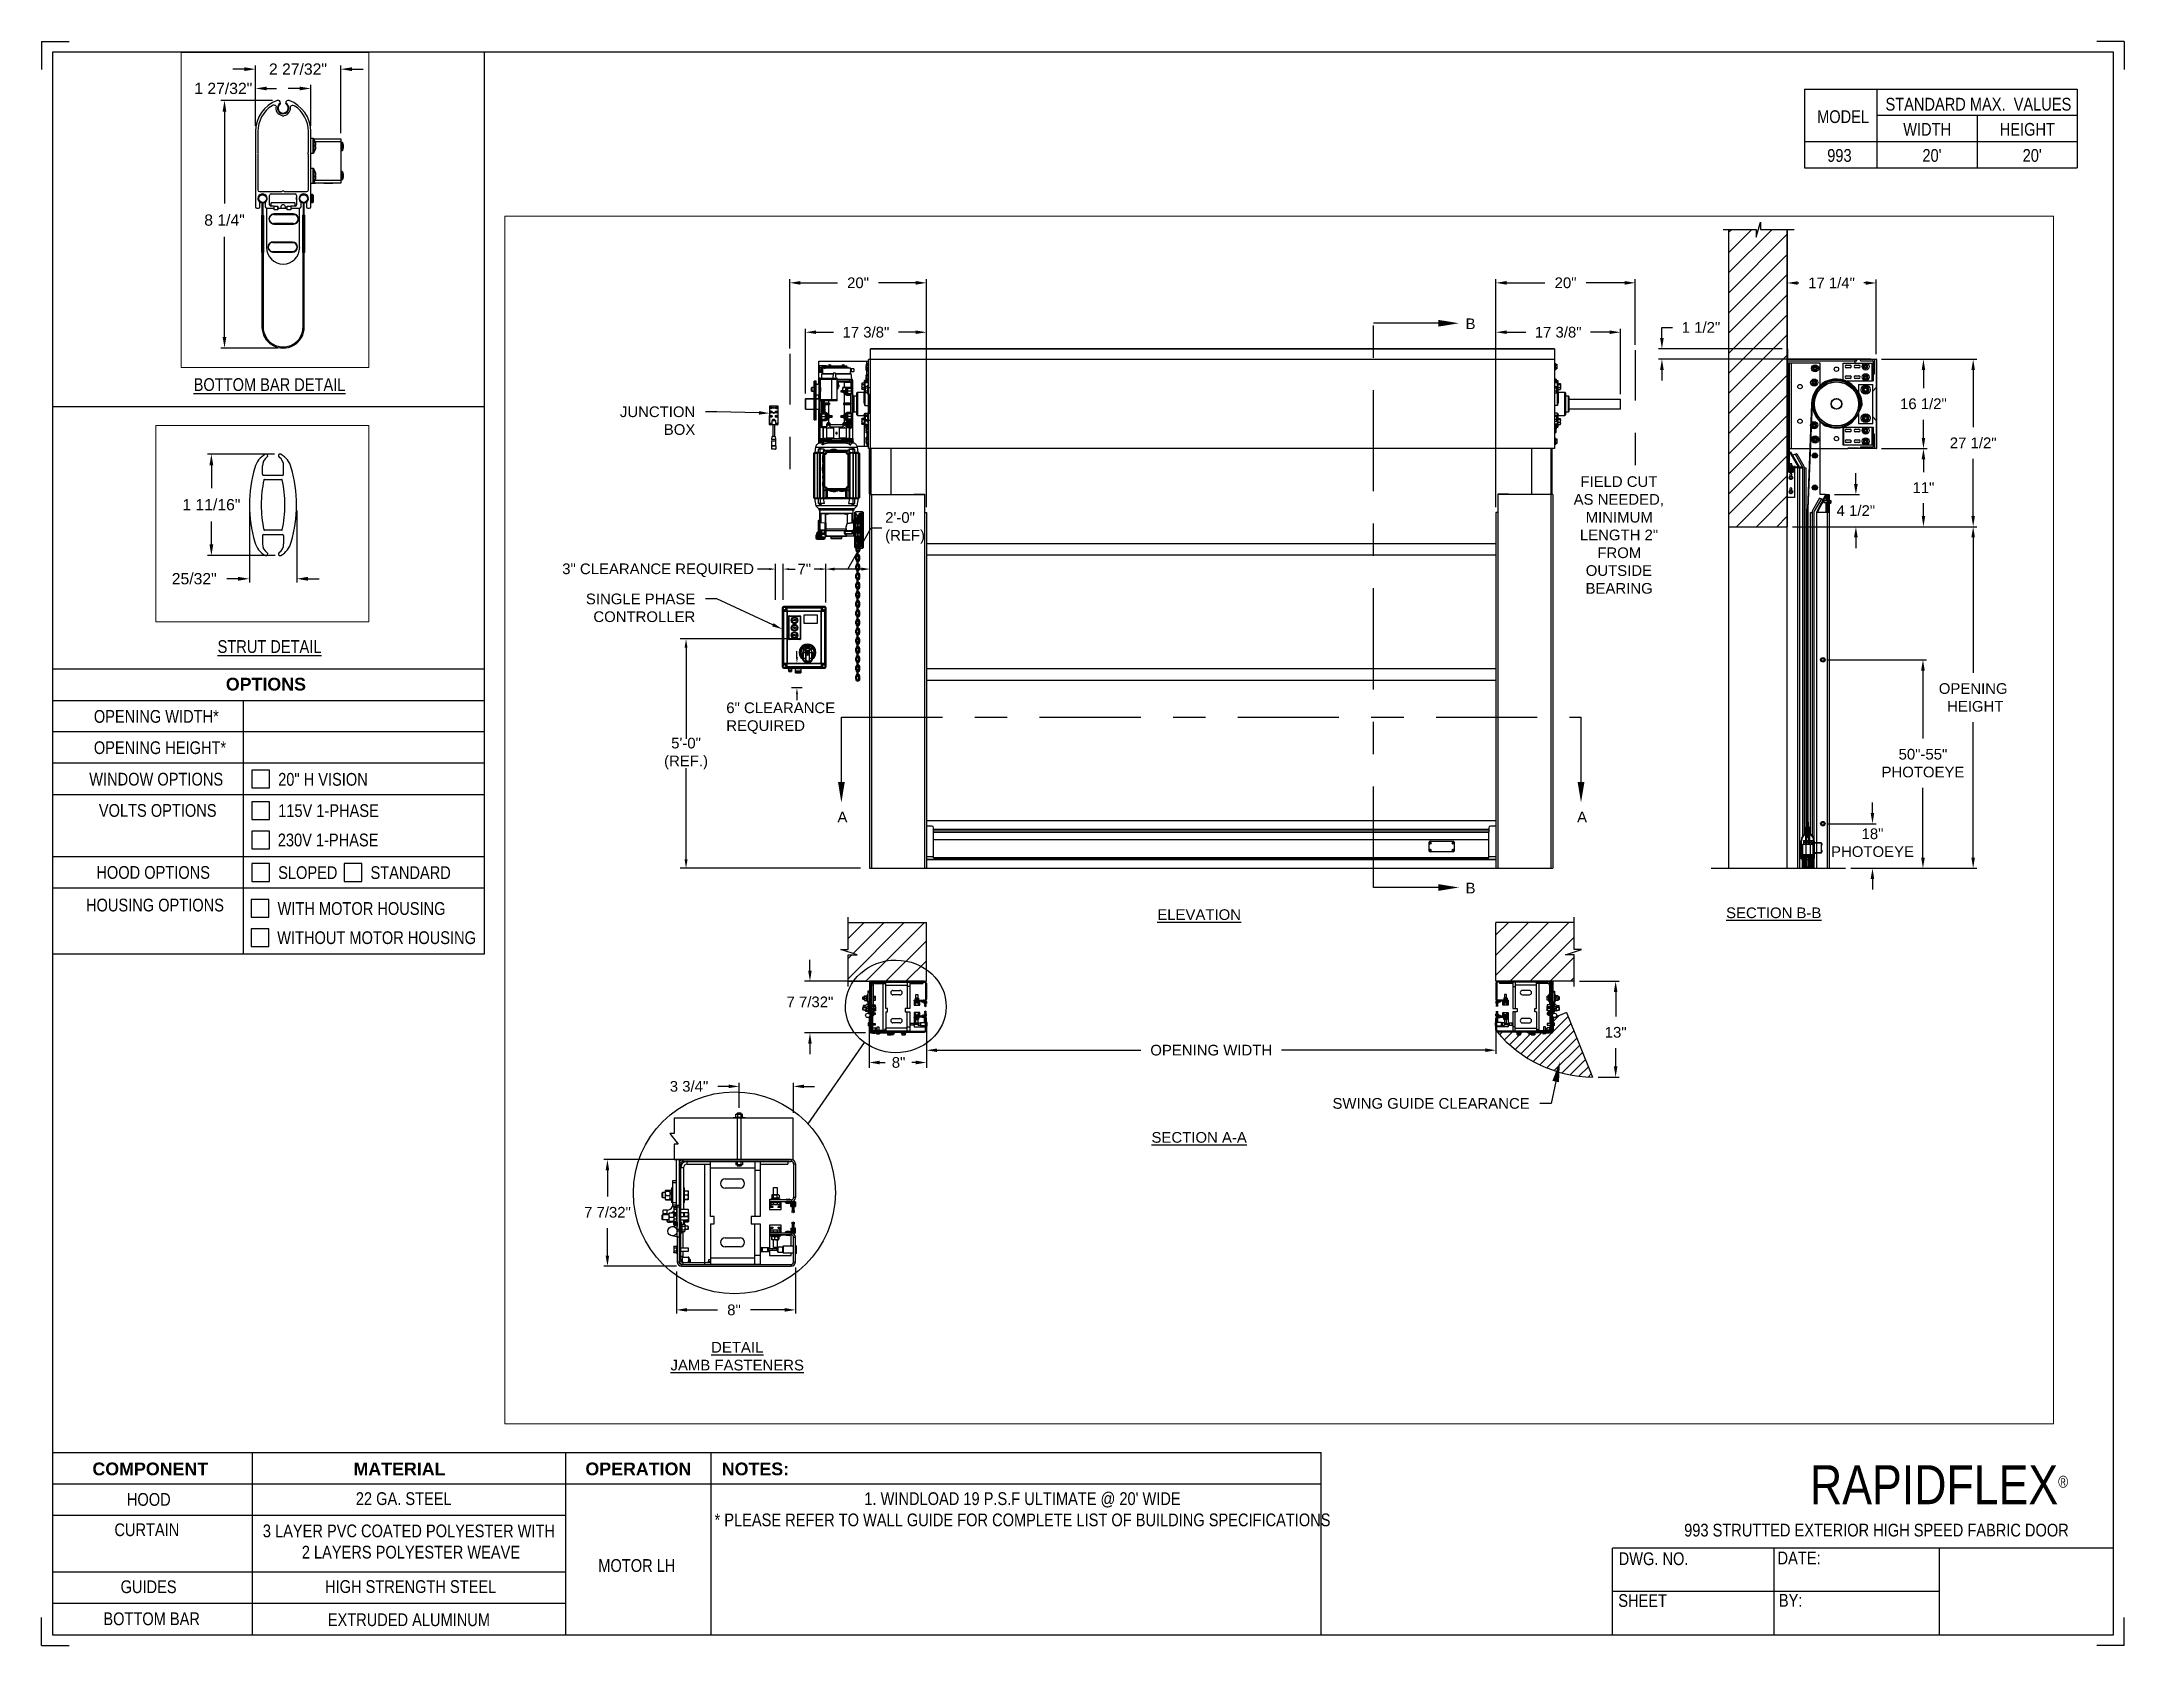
# Paper-space layout '993 MOTOR LH 115V OR 230V' of a CAD drawing. Header units: inches. Extents: x 0.1 to 10.9, y 0.1 to 8.4.
# The model-space entities are those that its viewports show. They can reach past a viewport. Long polylines and large blocks are cut down to what shows.
import ezdxf
from ezdxf import colors
from ezdxf.entities.mleader import LeaderData, LeaderLine
from ezdxf.math import Vec2, Vec3

# ---------------------------------------------------------------- set-up
doc = ezdxf.new("R2010")
doc.units = ezdxf.units.IN
doc.header["$LTSCALE"] = 0.25
doc.header["$MEASUREMENT"] = 0
doc.linetypes.add('CENTER', pattern=[2, 1.25, -0.25, 0.25, -0.25])
doc.linetypes.add('PHANTOM2', pattern=[1.25, 0.625, -0.125, 0.125, -0.125, 0.125, -0.125])
for name, color, linetype in [('ANNOTATIONS', 1, 'Continuous'), ('DETAILS', 4, 'Continuous'), ('HIDDEN', 6, 'PHANTOM2'), ('MOTOR LH', 7, 'Continuous'), ('SECTION CUTS', 6, 'CENTER'), ('STANDARD MOTOR LH', 7, 'Continuous'), ('TITLE BLOCK', 7, 'Continuous')]:
    doc.layers.add(name, color=color, linetype=linetype)
doc.styles.add('ARIAL', font='arial.ttf', dxfattribs={"height": 0.09375})
doc.styles.add('CADdetails-DIMENSIONS', font='ARIALN.TTF', dxfattribs={"height": 2.38})
doc.styles.add('ROMANS', font='Romans', dxfattribs={"height": 0.09375})
doc.styles.get("Standard").update_dxf_attribs({"font": 'romans.shx'})
doc.dimstyles.get("Standard").update_dxf_attribs({"dimscale": 60, "dimtxt": 0.0833, "dimasz": 0.0833, "dimexe": 0.0833, "dimexo": 0.04, "dimgap": 0.09, "dimtad": 0, "dimtih": 1, "dimtoh": 1, "dimdec": 4, "dimzin": 1, "dimdsep": 46, "dimlunit": 4, "dimtxsty": 'Standard', "dimcen": 0.09, "dimclrt": 150, "dimadec": 4, "dimazin": 2, "dimtfac": 1, "dimtdec": 0, "dimtofl": 0, "dimtmove": 0, "dimatfit": 3, "dimfxl": 1, "dimtolj": 1, "dimtzin": 0, "dimlwd": -1, "dimlwe": -1, "dimarcsym": 1})
doc.dimstyles.new('STANDARD$0', dxfattribs={"dimtxt": 0.09375, "dimasz": 0.09375, "dimexe": 0.03125, "dimexo": 0.046875, "dimgap": 0.09, "dimtad": 0, "dimtih": 1, "dimtoh": 1, "dimdec": 4, "dimzin": 0, "dimdsep": 46, "dimtxsty": 'ARIAL', "dimcen": 0.09, "dimadec": 0, "dimazin": 0, "dimtfac": 1, "dimtdec": 4, "dimtofl": 0, "dimtmove": 0, "dimatfit": 1, "dimfxl": 1, "dimtolj": 1, "dimtzin": 0, "dimarcsym": 0})
pattern_1 = [(45, (183.14701, 234.21006), (-0.0883883, 0.0883883), []), (135, (183.14701, 234.21006), (-0.0883883, -0.0883883), [])]
pattern_2 = [(45, (183.14701, 226.17275), (-0.08838835, 0.08838835), []), (135, (183.14701, 226.17275), (-0.26516504, 0.08838835), [0.3125, -0.1875])]
pattern_3 = [(45, (0.99457, -11.93033), (-0.08838835, 0.08838835), [])]

psp = doc.layouts.new('993 MOTOR LH 115V OR 230V')

# ---------------------------------------------------------------- texts
at = {"layer": 'TITLE BLOCK', "attachment_point": 2, "style": 'CADdetails-DIMENSIONS'}
for s, width, insert, char_height in [('MODEL', 0.28815, (9.45, 8.068), 0.0664), ('STANDARD MAX.  VALUES', 1.75949, (10.155, 8.133), 0.06641), ('WIDTH', 0.42908, (9.888, 8.002), 0.0664), ('HEIGHT', 0.42908, (10.41, 8.002), 0.0664), ('993', 0.29952, (9.431, 7.866), 0.0664)]:
    psp.add_mtext_dynamic_manual_height_columns(s, width=width, gutter_width=1.363, heights=[0], dxfattribs=dict(at, insert=insert, char_height=char_height))
at = {"layer": 'TITLE BLOCK', "style": 'CADdetails-DIMENSIONS'}
for s, insert, char_height, width, attachment_point in [("20'", (9.913, 7.866), 0.0664, 1.75949, 2), ("20'", (10.435, 7.866), 0.0664, 1.75949, 2), ('{\\LBOTTOM BAR DETAIL}', (1.254, 6.672), 0.06641, 1.75949, 2), ('{\\LSTRUT DETAIL}', (1.254, 5.307), 0.06641, 1.75949, 2), ('{\\fArial|b1|i0|c0|p34;OPTIONS}', (1.235, 5.111), 0.06641, 1.75949, 2), ('OPENING WIDTH*', (0.339, 4.943), 0.06641, 1.30693, 1), ('OPENING HEIGHT*', (0.339, 4.78), 0.06641, 1.30693, 1), ('WINDOW OPTIONS', (0.315, 4.616), 0.06641, 1.30693, 1), ('20" H VISION', (1.299, 4.615), 0.06641, 1.23928, 1), ('VOLTS OPTIONS', (0.365, 4.453), 0.06641, 1.30693, 1), ('115V 1-PHASE ', (1.299, 4.452), 0.06641, 1.53035, 1), ('230V 1-PHASE\\P', (1.297, 4.299), 0.06641, 1.53035, 1), ('HOOD OPTIONS', (0.352, 4.13), 0.06641, 1.30693, 1), ('SLOPED', (1.299, 4.129), 0.0664, 1.23928, 1), ('STANDARD', (1.78, 4.129), 0.0664, 1.23928, 1), ('HOUSING OPTIONS', (0.298, 3.96), 0.06641, 1.30693, 1), ('WITH MOTOR HOUSING', (1.296, 3.942), 0.06641, 1.23928, 1), ('WITHOUT MOTOR HOUSING', (1.294, 3.79), 0.06641, 1.53035, 1), ('{\\fArial|b1|i0|c0|p34;COMPONENT}', (0.633, 1.022), 0.06641, 1.75949, 2), ('{\\fArial|b1|i0|c0|p34;MATERIAL}', (1.931, 1.022), 0.06641, 1.75949, 2), ('{\\fArial|b1|i0|c0|p34;OPERATION}', (3.175, 1.022), 0.06641, 1.75949, 2), ('{\\fArial|b1|i0|c0|p34;NOTES:}', (3.785, 1.022), 0.06641, 1.75949, 2), ('\\A1;RAPIDFLEX{\\H0.30337x;\\S® ^ ;}', (10.642, 1.008), 0.20312, 2.03069, 3), ('22 GA. STEEL', (1.953, 0.867), 0.06641, 1.75949, 2), ("1. WINDLOAD 19 P.S.F ULTIMATE @ 20' WIDE\\P* PLEASE REFER TO WALL GUIDE FOR COMPLETE LIST OF BUILDING SPECIFICATIONS", (5.176, 0.867), 0.06641, 3.11182, 2), ('HOOD', (0.625, 0.863), 0.0664, 1.75949, 2), ('CURTAIN', (0.615, 0.705), 0.0664, 1.75949, 2), ('3 LAYER PVC COATED POLYESTER WITH\\P 2 LAYERS POLYESTER WEAVE', (1.98, 0.699), 0.06641, 1.75949, 2), ('993 STRUTTED EXTERIOR HIGH SPEED FABRIC DOOR', (9.624, 0.703), 0.06641, 2.79915, 2), ('DWG. NO.', (8.463, 0.554), 0.0664, 1.75949, 2), ('DATE:', (9.221, 0.558), 0.0664, 1.75949, 2), ('\\P\\PMOTOR LH', (3.167, 0.74), 0.0664, 1.75949, 2), ('GUIDES', (0.624, 0.408), 0.0664, 1.75949, 2), ('HIGH STRENGTH STEEL', (1.989, 0.409), 0.06641, 1.75949, 2), ('SHEET', (8.406, 0.336), 0.0664, 1.75949, 2), ('BY:', (9.177, 0.337), 0.0664, 1.75949, 2), ('BOTTOM BAR', (0.64, 0.241), 0.0664, 1.75949, 2), ('EXTRUDED ALUMINUM', (1.98, 0.236), 0.06641, 1.75949, 2)]:
    psp.add_mtext(s, dxfattribs=dict(at, insert=insert, char_height=char_height, width=width, attachment_point=attachment_point))

msp = doc.modelspace()

# ---------------------------------------------------------------- texts
at = {"layer": 'ANNOTATIONS', "char_height": 0.09375, "style": 'ARIAL'}
for s, insert, width, attachment_point in [('\\pi0.08461;FIELD CUT \\P\\pi0.02546;AS NEEDED, \\P\\pi0.13149;MINIMUM \\P\\pi0.08068;LENGTH 2" \\P\\pi0.23384;FROM \\P\\pi0.1319;OUTSIDE \\P\\pi0.13043;BEARING', (183.09533, 243.54627), 0.8325753, 1), ('{\\LELEVATION}', (179.83306, 239.7429), 3.0834986, 2), ('{\\LSECTION B-B}', (184.87783, 239.75886), 1.3823677, 2), ('{\\LSECTION A-A}', (179.83306, 237.78617), 1.3823677, 2), ('{\\LDETAIL\\PJAMB FASTENERS}', (175.77734, 235.94263), 1.3823677, 2)]:
    msp.add_mtext(s, dxfattribs=dict(at, insert=insert, width=width, attachment_point=attachment_point))
for s, insert, attachment_point in [('2\'-0"\\P(REF)', (177.07643, 243.09185), 4), ('3" CLEARANCE REQUIRED', (174.24066, 242.72031), 4), ('7"', (176.42572, 242.73092), 6), ('6" CLEARANCE\\PREQUIRED', (175.68113, 241.42127), 4), ('5\'-0"\\P(REF.)', (175.32794, 241.11038), 5), ('\\A1;1 27/32"', (170.49664, 237.70592), 5)]:
    msp.add_mtext(s, dxfattribs=dict(at, insert=insert, attachment_point=attachment_point))
at = {"layer": 'SECTION CUTS', "style": 'ARIAL'}
for s, p in [('B', (182.17198, 244.83843)), ('A', (176.65731, 240.50668)), ('A', (183.15131, 240.50668)), ('B', (182.17198, 239.88256))]:
    msp.add_text(s, height=0.09375, dxfattribs=at).set_placement(p)

# ---------------------------------------------------------------- blocks, each defined once
blk = doc.blocks.new('*D14')
at = {"layer": 'ANNOTATIONS', "color": 0, "lineweight": -2, "transparency": 16777216}
for p, q in [((185.745, 240.588), (185.745, 240.682)), ((185.356, 240.494), (185.776, 240.494)), ((185.554, 240.103), (185.776, 240.103)), ((185.745, 240.01), (185.745, 239.916))]:
    blk.add_line(p, q, dxfattribs=at)
at = {"layer": 'ANNOTATIONS', "color": 0, "transparency": 16777216}
for points in [[(185.729, 240.588), (185.76, 240.588), (185.745, 240.494)], [(185.729, 240.01), (185.76, 240.01), (185.745, 240.103)]]:
    blk.add_solid(points, dxfattribs=at)
at = {"layer": 'defpoints', "color": 0, "transparency": 16777216}
for p in [(185.309, 240.494), (185.745, 240.494), (185.507, 240.103)]:
    blk.add_point(p, dxfattribs=at)
at = {"layer": 'ANNOTATIONS', "color": 0, "transparency": 16777216, "insert": (185.745, 240.327), "char_height": 0.0938, "attachment_point": 5, "style": 'ARIAL'}
blk.add_mtext('\\A1;18"\\PPHOTOEYE', dxfattribs=at)
blk = doc.blocks.new('*D15')
at = {"layer": 'ANNOTATIONS', "color": 0, "lineweight": -2, "transparency": 16777216}
for p, q in [((185.356, 241.934), (186.219, 241.934)), ((186.188, 241.84), (186.188, 241.243)), ((186.188, 240.197), (186.188, 240.809)), ((185.554, 240.103), (186.219, 240.103))]:
    blk.add_line(p, q, dxfattribs=at)
at = {"layer": 'ANNOTATIONS', "color": 0, "transparency": 16777216}
for points in [[(186.172, 241.84), (186.204, 241.84), (186.188, 241.934)], [(186.172, 240.197), (186.204, 240.197), (186.188, 240.103)]]:
    blk.add_solid(points, dxfattribs=at)
at = {"layer": 'defpoints', "color": 0, "transparency": 16777216}
for p in [(185.309, 241.934), (186.188, 241.934), (185.507, 240.103)]:
    blk.add_point(p, dxfattribs=at)
at = {"layer": 'ANNOTATIONS', "color": 0, "transparency": 16777216, "insert": (186.188, 241.026), "char_height": 0.09375, "attachment_point": 5, "style": 'ARIAL'}
blk.add_mtext('\\A1;50"-55"\\PPHOTOEYE', dxfattribs=at)
blk = doc.blocks.new('*D16')
at = {"layer": 'ANNOTATIONS', "color": 0, "lineweight": -2, "transparency": 16777216}
for p, q in [((185.825, 243.789), (186.224, 243.789)), ((186.192, 243.696), (186.192, 243.584)), ((186.192, 243.197), (186.192, 243.309)), ((185.044, 243.103), (186.224, 243.103))]:
    blk.add_line(p, q, dxfattribs=at)
at = {"layer": 'ANNOTATIONS', "color": 0, "transparency": 16777216}
for points in [[(186.177, 243.696), (186.208, 243.696), (186.192, 243.789)], [(186.177, 243.197), (186.208, 243.197), (186.192, 243.103)]]:
    blk.add_solid(points, dxfattribs=at)
at = {"layer": 'defpoints', "color": 0, "transparency": 16777216}
for p in [(185.778, 243.789), (186.192, 243.789), (184.997, 243.103)]:
    blk.add_point(p, dxfattribs=at)
at = {"layer": 'ANNOTATIONS', "color": 0, "transparency": 16777216, "insert": (186.192, 243.446), "char_height": 0.0938, "attachment_point": 5, "style": 'ARIAL'}
blk.add_mtext('\\A1;11"', dxfattribs=at)
blk = doc.blocks.new('*D19')
at = {"layer": 'ANNOTATIONS', "color": 0, "lineweight": -2, "transparency": 16777216}
for p, q in [((172.578, 237.172), (172.022, 237.172)), ((172.053, 237.079), (172.053, 236.888)), ((172.053, 236.421), (172.053, 236.611)), ((172.584, 236.327), (172.022, 236.327))]:
    blk.add_line(p, q, dxfattribs=at)
at = {"layer": 'ANNOTATIONS', "color": 0, "transparency": 16777216}
for points in [[(172.037, 237.079), (172.069, 237.079), (172.053, 237.172)], [(172.037, 236.421), (172.069, 236.421), (172.053, 236.327)]]:
    blk.add_solid(points, dxfattribs=at)
at = {"layer": 'defpoints', "color": 0, "transparency": 16777216}
for p in [(172.625, 237.172), (172.053, 236.327), (172.631, 236.327)]:
    blk.add_point(p, dxfattribs=at)
at = {"layer": 'ANNOTATIONS', "color": 0, "transparency": 16777216, "insert": (172.053, 236.75), "char_height": 0.09375, "attachment_point": 5, "style": 'ARIAL'}
blk.add_mtext('\\A1;1 11/16"', dxfattribs=at)
blk = doc.blocks.new('*D20')
at = {"layer": 'ANNOTATIONS', "color": 0, "lineweight": -2, "transparency": 16777216}
for p, q in [((172.37, 236.702), (172.37, 236.102)), ((172.764, 236.702), (172.764, 236.102)), ((172.276, 236.133), (172.182, 236.133)), ((172.857, 236.133), (172.951, 236.133))]:
    blk.add_line(p, q, dxfattribs=at)
at = {"layer": 'ANNOTATIONS', "color": 0, "transparency": 16777216}
for points in [[(172.276, 236.149), (172.276, 236.117), (172.37, 236.133)], [(172.857, 236.149), (172.857, 236.117), (172.764, 236.133)]]:
    blk.add_solid(points, dxfattribs=at)
at = {"layer": 'defpoints', "color": 0, "transparency": 16777216}
for p in [(172.37, 236.749), (172.764, 236.749), (172.764, 236.133)]:
    blk.add_point(p, dxfattribs=at)
at = {"layer": 'ANNOTATIONS', "color": 0, "transparency": 16777216, "insert": (171.91, 236.133), "char_height": 0.0938, "attachment_point": 5, "style": 'ARIAL'}
blk.add_mtext('\\A1;25/32"', dxfattribs=at)
blk = doc.blocks.new('*D17')
at = {"layer": 'ANNOTATIONS', "color": 0, "lineweight": -2, "transparency": 16777216}
for p, q in [((185.599, 243.478), (185.599, 243.572)), ((185.411, 243.385), (185.63, 243.385)), ((185.044, 243.103), (185.63, 243.103)), ((185.599, 243.01), (185.599, 242.916))]:
    blk.add_line(p, q, dxfattribs=at)
at = {"layer": 'ANNOTATIONS', "color": 0, "transparency": 16777216}
for points in [[(185.583, 243.478), (185.615, 243.478), (185.599, 243.385)], [(185.583, 243.01), (185.615, 243.01), (185.599, 243.103)]]:
    blk.add_solid(points, dxfattribs=at)
at = {"layer": 'defpoints', "color": 0, "transparency": 16777216}
for p in [(185.364, 243.385), (185.599, 243.385), (184.997, 243.103)]:
    blk.add_point(p, dxfattribs=at)
at = {"layer": 'ANNOTATIONS', "color": 0, "transparency": 16777216, "insert": (185.599, 243.244), "char_height": 0.0938, "attachment_point": 5, "style": 'ARIAL'}
blk.add_mtext('\\A1;4 1/2"', dxfattribs=at)
blk = doc.blocks.new('*D18')
at = {"layer": 'ANNOTATIONS', "color": 0, "lineweight": -2, "transparency": 16777216}
for p, q in [((183.896, 244.76), (183.896, 244.853)), ((183.896, 244.853), (183.99, 244.853)), ((184.952, 244.666), (183.865, 244.666)), ((185.731, 244.574), (183.865, 244.574)), ((183.896, 244.48), (183.896, 244.386))]:
    blk.add_line(p, q, dxfattribs=at)
at = {"layer": 'ANNOTATIONS', "color": 0, "transparency": 16777216}
for points in [[(183.88, 244.76), (183.912, 244.76), (183.896, 244.666)], [(183.88, 244.48), (183.912, 244.48), (183.896, 244.574)]]:
    blk.add_solid(points, dxfattribs=at)
at = {"layer": 'defpoints', "color": 0, "transparency": 16777216}
for p in [(183.896, 244.574), (184.999, 244.666), (185.778, 244.574)]:
    blk.add_point(p, dxfattribs=at)
at = {"layer": 'ANNOTATIONS', "color": 0, "transparency": 16777216, "insert": (184.239, 244.853), "char_height": 0.0938, "attachment_point": 5, "style": 'ARIAL'}
blk.add_mtext('\\A1;1 1/2"', dxfattribs=at)
blk = doc.blocks.new('*D21')
at = {"layer": 'ANNOTATIONS', "color": 0, "lineweight": -2, "transparency": 16777216}
for p, q in [((176.238, 244.669), (176.238, 245.276)), ((177.439, 243.275), (177.439, 245.276)), ((176.332, 245.245), (176.657, 245.245)), ((177.345, 245.245), (177.019, 245.245))]:
    blk.add_line(p, q, dxfattribs=at)
at = {"layer": 'ANNOTATIONS', "color": 0, "transparency": 16777216}
for points in [[(176.332, 245.261), (176.332, 245.229), (176.238, 245.245)], [(177.345, 245.261), (177.345, 245.229), (177.439, 245.245)]]:
    blk.add_solid(points, dxfattribs=at)
at = {"layer": 'defpoints', "color": 0, "transparency": 16777216}
for p in [(176.238, 245.245), (176.238, 244.622), (177.439, 243.228)]:
    blk.add_point(p, dxfattribs=at)
at = {"layer": 'ANNOTATIONS', "color": 0, "transparency": 16777216, "insert": (176.838, 245.245), "char_height": 0.0938, "attachment_point": 5, "style": 'ARIAL'}
blk.add_mtext('\\A1;20"', dxfattribs=at)
blk = doc.blocks.new('*D22')
at = {"layer": 'ANNOTATIONS', "color": 0, "lineweight": -2, "transparency": 16777216}
for p, q in [((176.376, 244.273), (176.376, 244.842)), ((176.47, 244.811), (176.622, 244.811)), ((177.345, 244.811), (177.192, 244.811)), ((177.439, 243.275), (177.439, 244.842))]:
    blk.add_line(p, q, dxfattribs=at)
at = {"layer": 'ANNOTATIONS', "color": 0, "transparency": 16777216}
for points in [[(176.47, 244.827), (176.47, 244.796), (176.376, 244.811)], [(177.345, 244.827), (177.345, 244.796), (177.439, 244.811)]]:
    blk.add_solid(points, dxfattribs=at)
at = {"layer": 'defpoints', "color": 0, "transparency": 16777216}
for p in [(177.439, 244.811), (176.376, 244.226), (177.439, 243.228)]:
    blk.add_point(p, dxfattribs=at)
at = {"layer": 'ANNOTATIONS', "color": 0, "transparency": 16777216, "insert": (176.907, 244.811), "char_height": 0.09375, "attachment_point": 5, "style": 'ARIAL'}
blk.add_mtext('\\A1;17 3/8"', dxfattribs=at)
blk = doc.blocks.new('*D23')
at = {"layer": 'ANNOTATIONS', "color": 0, "lineweight": -2, "transparency": 16777216}
for p, q in [((182.439, 243.275), (182.439, 244.842)), ((182.532, 244.811), (182.7, 244.811)), ((183.438, 244.811), (183.27, 244.811)), ((183.532, 244.268), (183.532, 244.842))]:
    blk.add_line(p, q, dxfattribs=at)
at = {"layer": 'ANNOTATIONS', "color": 0, "transparency": 16777216}
for points in [[(182.532, 244.827), (182.532, 244.796), (182.439, 244.811)], [(183.438, 244.827), (183.438, 244.796), (183.532, 244.811)]]:
    blk.add_solid(points, dxfattribs=at)
at = {"layer": 'defpoints', "color": 0, "transparency": 16777216}
for p in [(182.439, 244.811), (183.532, 244.221), (182.439, 243.228)]:
    blk.add_point(p, dxfattribs=at)
at = {"layer": 'ANNOTATIONS', "color": 0, "transparency": 16777216, "insert": (182.985, 244.811), "char_height": 0.09375, "attachment_point": 5, "style": 'ARIAL'}
blk.add_mtext('\\A1;17 3/8"', dxfattribs=at)
blk = doc.blocks.new('*D24')
at = {"layer": 'ANNOTATIONS', "color": 0, "lineweight": -2, "transparency": 16777216}
for p, q in [((170.907, 237.607), (170.475, 237.607)), ((170.507, 237.513), (170.507, 236.747)), ((170.507, 235.635), (170.507, 236.47)), ((170.949, 235.542), (170.475, 235.542))]:
    blk.add_line(p, q, dxfattribs=at)
at = {"layer": 'ANNOTATIONS', "color": 0, "transparency": 16777216}
for points in [[(170.491, 237.513), (170.522, 237.513), (170.507, 237.607)], [(170.491, 235.635), (170.522, 235.635), (170.507, 235.542)]]:
    blk.add_solid(points, dxfattribs=at)
at = {"layer": 'defpoints', "color": 0, "transparency": 16777216}
for p in [(170.954, 237.607), (170.507, 235.542), (170.995, 235.542)]:
    blk.add_point(p, dxfattribs=at)
at = {"layer": 'ANNOTATIONS', "color": 0, "transparency": 16777216, "insert": (170.507, 236.608), "char_height": 0.0938, "attachment_point": 5, "style": 'ARIAL'}
blk.add_mtext('\\A1;8 1/4"', dxfattribs=at)
blk = doc.blocks.new('*D25')
at = {"layer": 'ANNOTATIONS', "color": 0, "lineweight": -2, "transparency": 16777216}
for p, q in [((170.671, 237.867), (170.577, 237.867)), ((170.765, 237.394), (170.765, 237.898)), ((171.476, 237.332), (171.476, 237.898)), ((171.57, 237.867), (171.663, 237.867))]:
    blk.add_line(p, q, dxfattribs=at)
at = {"layer": 'ANNOTATIONS', "color": 0, "transparency": 16777216}
for points in [[(170.671, 237.883), (170.671, 237.851), (170.765, 237.867)], [(171.57, 237.883), (171.57, 237.851), (171.476, 237.867)]]:
    blk.add_solid(points, dxfattribs=at)
at = {"layer": 'defpoints', "color": 0, "transparency": 16777216}
for p in [(170.765, 237.867), (170.765, 237.347), (171.476, 237.285)]:
    blk.add_point(p, dxfattribs=at)
at = {"layer": 'ANNOTATIONS', "color": 0, "transparency": 16777216, "insert": (171.119, 237.867), "char_height": 0.09375, "attachment_point": 5, "style": 'ARIAL'}
blk.add_mtext('\\A1;2 27/32"', dxfattribs=at)
blk = doc.blocks.new('*D26')
at = {"layer": 'ANNOTATIONS', "color": 0, "lineweight": -2, "transparency": 16777216}
for p, q in [((184.996, 244.711), (184.996, 245.275)), ((185.778, 244.619), (185.778, 245.275)), ((185.089, 245.244), (185.099, 245.244)), ((185.685, 245.244), (185.67, 245.244))]:
    blk.add_line(p, q, dxfattribs=at)
at = {"layer": 'ANNOTATIONS', "color": 0, "transparency": 16777216}
for points in [[(185.089, 245.259), (185.089, 245.228), (184.996, 245.244)], [(185.685, 245.259), (185.685, 245.228), (185.778, 245.244)]]:
    blk.add_solid(points, dxfattribs=at)
at = {"layer": 'defpoints', "color": 0, "transparency": 16777216}
for p in [(185.778, 245.244), (184.996, 244.664), (185.778, 244.572)]:
    blk.add_point(p, dxfattribs=at)
at = {"layer": 'ANNOTATIONS', "color": 0, "transparency": 16777216, "insert": (185.385, 245.244), "char_height": 0.09375, "attachment_point": 5, "style": 'ARIAL'}
blk.add_mtext('\\A1;17 1/4"', dxfattribs=at)
blk = doc.blocks.new('*D27')
at = {"layer": 'ANNOTATIONS', "color": 0, "lineweight": -2, "transparency": 16777216}
for p, q in [((185.825, 244.574), (186.224, 244.574)), ((186.192, 244.48), (186.192, 244.32)), ((186.192, 243.883), (186.192, 244.043)), ((185.825, 243.789), (186.224, 243.789))]:
    blk.add_line(p, q, dxfattribs=at)
at = {"layer": 'ANNOTATIONS', "color": 0, "transparency": 16777216}
for points in [[(186.177, 244.48), (186.208, 244.48), (186.192, 244.574)], [(186.177, 243.883), (186.208, 243.883), (186.192, 243.789)]]:
    blk.add_solid(points, dxfattribs=at)
at = {"layer": 'defpoints', "color": 0, "transparency": 16777216}
for p in [(185.778, 244.574), (185.778, 243.789), (186.192, 243.789)]:
    blk.add_point(p, dxfattribs=at)
at = {"layer": 'ANNOTATIONS', "color": 0, "transparency": 16777216, "insert": (186.192, 244.182), "char_height": 0.09375, "attachment_point": 5, "style": 'ARIAL'}
blk.add_mtext('\\A1;16 1/2"', dxfattribs=at)
blk = doc.blocks.new('*D28')
at = {"layer": 'ANNOTATIONS', "color": 0, "lineweight": -2, "transparency": 16777216}
for p, q in [((185.825, 243.789), (186.224, 243.789)), ((186.192, 243.696), (186.192, 243.583)), ((186.192, 243.197), (186.192, 243.31)), ((185.044, 243.103), (186.224, 243.103))]:
    blk.add_line(p, q, dxfattribs=at)
at = {"layer": 'ANNOTATIONS', "color": 0, "transparency": 16777216}
for points in [[(186.177, 243.696), (186.208, 243.696), (186.192, 243.789)], [(186.177, 243.197), (186.208, 243.197), (186.192, 243.103)]]:
    blk.add_solid(points, dxfattribs=at)
at = {"layer": 'defpoints', "color": 0, "transparency": 16777216}
for p in [(185.778, 243.789), (186.192, 243.789), (184.997, 243.103)]:
    blk.add_point(p, dxfattribs=at)
at = {"layer": 'ANNOTATIONS', "color": 0, "transparency": 16777216, "insert": (186.192, 243.446), "char_height": 0.0938, "attachment_point": 5, "style": 'ARIAL'}
blk.add_mtext('\\A1;  ', dxfattribs=at)
blk = doc.blocks.new('*D29')
at = {"layer": 'ANNOTATIONS', "color": 0, "lineweight": -2, "transparency": 16777216}
for p, q in [((185.825, 244.574), (186.66, 244.574)), ((186.629, 244.48), (186.629, 243.977)), ((186.629, 243.197), (186.629, 243.7)), ((185.044, 243.103), (186.66, 243.103))]:
    blk.add_line(p, q, dxfattribs=at)
at = {"layer": 'ANNOTATIONS', "color": 0, "transparency": 16777216}
for points in [[(186.613, 244.48), (186.644, 244.48), (186.629, 244.574)], [(186.613, 243.197), (186.644, 243.197), (186.629, 243.103)]]:
    blk.add_solid(points, dxfattribs=at)
at = {"layer": 'defpoints', "color": 0, "transparency": 16777216}
for p in [(185.778, 244.574), (186.629, 244.574), (184.997, 243.103)]:
    blk.add_point(p, dxfattribs=at)
at = {"layer": 'ANNOTATIONS', "color": 0, "transparency": 16777216, "insert": (186.629, 243.839), "char_height": 0.09375, "attachment_point": 5, "style": 'ARIAL'}
blk.add_mtext('\\A1;27 1/2"', dxfattribs=at)
blk = doc.blocks.new('*D30')
at = {"layer": 'ANNOTATIONS', "color": 0, "lineweight": -2, "transparency": 16777216}
for p, q in [((182.439, 243.275), (182.439, 245.276)), ((183.662, 244.702), (183.662, 245.276)), ((182.532, 245.245), (182.869, 245.245)), ((183.568, 245.245), (183.231, 245.245))]:
    blk.add_line(p, q, dxfattribs=at)
at = {"layer": 'ANNOTATIONS', "color": 0, "transparency": 16777216}
for points in [[(182.532, 245.261), (182.532, 245.229), (182.439, 245.245)], [(183.568, 245.261), (183.568, 245.229), (183.662, 245.245)]]:
    blk.add_solid(points, dxfattribs=at)
at = {"layer": 'defpoints', "color": 0, "transparency": 16777216}
for p in [(183.662, 245.245), (183.662, 244.655), (182.439, 243.228)]:
    blk.add_point(p, dxfattribs=at)
at = {"layer": 'ANNOTATIONS', "color": 0, "transparency": 16777216, "insert": (183.05, 245.245), "char_height": 0.0938, "attachment_point": 5, "style": 'ARIAL'}
blk.add_mtext('\\A1;20"', dxfattribs=at)
blk = doc.blocks.new('*D31')
at = {"layer": 'ANNOTATIONS', "color": 0, "lineweight": -2, "transparency": 16777216}
for p, q in [((185.044, 243.103), (186.66, 243.103)), ((186.629, 243.01), (186.629, 241.821)), ((186.629, 240.197), (186.629, 241.386)), ((185.554, 240.103), (186.66, 240.103))]:
    blk.add_line(p, q, dxfattribs=at)
at = {"layer": 'ANNOTATIONS', "color": 0, "transparency": 16777216}
for points in [[(186.613, 243.01), (186.644, 243.01), (186.629, 243.103)], [(186.613, 240.197), (186.644, 240.197), (186.629, 240.103)]]:
    blk.add_solid(points, dxfattribs=at)
at = {"layer": 'defpoints', "color": 0, "transparency": 16777216}
for p in [(184.997, 243.103), (186.629, 243.103), (185.507, 240.103)]:
    blk.add_point(p, dxfattribs=at)
at = {"layer": 'ANNOTATIONS', "color": 0, "transparency": 16777216, "insert": (186.629, 241.603), "char_height": 0.09375, "attachment_point": 5, "style": 'ARIAL'}
blk.add_mtext('\\A1;OPENING\\P HEIGHT', dxfattribs=at)
blk = doc.blocks.new('*D215')
at = {"layer": 'ANNOTATIONS', "color": 0, "lineweight": -2, "transparency": 16777216}
for p, q in [((176.936, 238.733), (176.936, 238.35)), ((177.439, 238.715), (177.439, 238.35)), ((177.029, 238.397), (177.077, 238.397)), ((177.345, 238.397), (177.31, 238.397))]:
    blk.add_line(p, q, dxfattribs=at)
at = {"layer": 'ANNOTATIONS', "color": 0, "transparency": 16777216}
for points in [[(177.029, 238.413), (177.029, 238.381), (176.936, 238.397)], [(177.345, 238.413), (177.345, 238.381), (177.439, 238.397)]]:
    blk.add_solid(points, dxfattribs=at)
at = {"layer": 'defpoints', "color": 0, "transparency": 16777216}
for p in [(176.936, 238.78), (177.439, 238.762), (177.439, 238.397)]:
    blk.add_point(p, dxfattribs=at)
at = {"layer": 'ANNOTATIONS', "color": 0, "transparency": 16777216, "insert": (177.194, 238.397), "char_height": 0.0938, "attachment_point": 5, "style": 'ARIAL'}
blk.add_mtext('\\A1;8"', dxfattribs=at)
blk = doc.blocks.new('*D216')
at = {"layer": 'ANNOTATIONS', "color": 0, "lineweight": -2, "transparency": 16777216}
for p, q in [((176.416, 239.204), (176.416, 239.298)), ((176.917, 239.111), (176.369, 239.111)), ((176.904, 238.657), (176.369, 238.657)), ((176.416, 238.563), (176.416, 238.469))]:
    blk.add_line(p, q, dxfattribs=at)
at = {"layer": 'ANNOTATIONS', "color": 0, "transparency": 16777216}
for points in [[(176.4, 239.204), (176.431, 239.204), (176.416, 239.111)], [(176.4, 238.563), (176.431, 238.563), (176.416, 238.657)]]:
    blk.add_solid(points, dxfattribs=at)
at = {"layer": 'defpoints', "color": 0, "transparency": 16777216}
for p in [(176.964, 239.111), (176.416, 238.657), (176.951, 238.657)]:
    blk.add_point(p, dxfattribs=at)
at = {"layer": 'ANNOTATIONS', "color": 0, "transparency": 16777216, "insert": (176.416, 238.929), "char_height": 0.09375, "attachment_point": 5, "style": 'ARIAL'}
blk.add_mtext('\\A1;7 7/32"', dxfattribs=at)
blk = doc.blocks.new('*D217')
at = {"layer": 'ANNOTATIONS', "color": 0, "linetype": 'ByBlock', "lineweight": -2, "transparency": 16777216}
for p, q in [((183.173, 239.111), (183.521, 239.111)), ((183.49, 239.017), (183.49, 238.8)), ((183.49, 238.362), (183.49, 238.524)), ((183.335, 238.268), (183.521, 238.268))]:
    blk.add_line(p, q, dxfattribs=at)
at = {"layer": 'ANNOTATIONS', "color": 0, "transparency": 16777216}
for points in [[(183.474, 239.017), (183.505, 239.017), (183.49, 239.111)], [(183.474, 238.362), (183.505, 238.362), (183.49, 238.268)]]:
    blk.add_solid(points, dxfattribs=at)
at = {"layer": 'defpoints', "color": 0, "transparency": 16777216}
for p in [(183.126, 239.111), (183.49, 239.111), (183.288, 238.268)]:
    blk.add_point(p, dxfattribs=at)
at = {"layer": 'ANNOTATIONS', "color": 0, "transparency": 16777216, "insert": (183.49, 238.662), "char_height": 0.0938, "attachment_point": 5, "style": 'ARIAL'}
blk.add_mtext('\\A1;13"', dxfattribs=at)
blk = doc.blocks.new('*D220')
at = {"layer": 'ANNOTATIONS', "color": 0, "lineweight": -2, "transparency": 16777216}
for p, q in [((175.701, 238.187), (175.607, 238.187)), ((175.795, 237.999), (175.795, 238.218)), ((176.27, 237.954), (176.27, 238.218)), ((176.364, 238.187), (176.457, 238.187))]:
    blk.add_line(p, q, dxfattribs=at)
at = {"layer": 'ANNOTATIONS', "color": 0, "transparency": 16777216}
for points in [[(175.701, 238.203), (175.701, 238.172), (175.795, 238.187)], [(176.364, 238.203), (176.364, 238.172), (176.27, 238.187)]]:
    blk.add_solid(points, dxfattribs=at)
at = {"layer": 'defpoints', "color": 0, "transparency": 16777216}
for p in [(176.27, 238.187), (175.795, 237.952), (176.27, 237.907)]:
    blk.add_point(p, dxfattribs=at)
at = {"layer": 'ANNOTATIONS', "color": 0, "transparency": 16777216, "insert": (175.354, 238.187), "char_height": 0.0938, "attachment_point": 5, "style": 'ARIAL'}
blk.add_mtext('\\A1;3 3/4"', dxfattribs=at)
blk = doc.blocks.new('*D218')
at = {"layer": 'ANNOTATIONS', "color": 0, "lineweight": -2, "transparency": 16777216}
for p, q in [((175.242, 237.544), (174.606, 237.544)), ((174.638, 237.45), (174.638, 237.22)), ((174.638, 236.701), (174.638, 236.943)), ((175.243, 236.608), (174.606, 236.608))]:
    blk.add_line(p, q, dxfattribs=at)
at = {"layer": 'ANNOTATIONS', "color": 0, "transparency": 16777216}
for points in [[(174.622, 237.45), (174.653, 237.45), (174.638, 237.544)], [(174.622, 236.701), (174.653, 236.701), (174.638, 236.608)]]:
    blk.add_solid(points, dxfattribs=at)
at = {"layer": 'defpoints', "color": 0, "transparency": 16777216}
for p in [(175.289, 237.544), (174.638, 236.608), (175.29, 236.608)]:
    blk.add_point(p, dxfattribs=at)
at = {"layer": 'ANNOTATIONS', "color": 0, "transparency": 16777216, "insert": (174.638, 237.081), "char_height": 0.09375, "attachment_point": 5, "style": 'ARIAL'}
blk.add_mtext('\\A1;7 7/32"', dxfattribs=at)
blk = doc.blocks.new('*D219')
at = {"layer": 'ANNOTATIONS', "color": 0, "lineweight": -2, "transparency": 16777216}
for p, q in [((176.289, 236.598), (176.289, 236.193)), ((175.243, 236.561), (175.243, 236.193)), ((175.336, 236.224), (175.605, 236.224)), ((176.195, 236.224), (175.893, 236.224))]:
    blk.add_line(p, q, dxfattribs=at)
at = {"layer": 'ANNOTATIONS', "color": 0, "transparency": 16777216}
for points in [[(175.336, 236.24), (175.336, 236.209), (175.243, 236.224)], [(176.195, 236.24), (176.195, 236.209), (176.289, 236.224)]]:
    blk.add_solid(points, dxfattribs=at)
at = {"layer": 'defpoints', "color": 0, "transparency": 16777216}
for p in [(175.243, 236.608), (176.289, 236.645), (175.243, 236.224)]:
    blk.add_point(p, dxfattribs=at)
at = {"layer": 'ANNOTATIONS', "color": 0, "transparency": 16777216, "insert": (175.749, 236.224), "char_height": 0.0938, "attachment_point": 5, "style": 'ARIAL'}
blk.add_mtext('\\A1;8"', dxfattribs=at)
blk = doc.blocks.new('*D221')
at = {"layer": 'ANNOTATIONS', "color": 0, "lineweight": -2, "transparency": 16777216}
for p, q in [((177.439, 238.635), (177.439, 238.474)), ((177.532, 238.505), (179.322, 238.505)), ((182.345, 238.505), (180.555, 238.505)), ((182.439, 238.635), (182.439, 238.474))]:
    blk.add_line(p, q, dxfattribs=at)
at = {"layer": 'ANNOTATIONS', "color": 0, "transparency": 16777216}
for points in [[(177.532, 238.52), (177.532, 238.489), (177.439, 238.505)], [(182.345, 238.521), (182.345, 238.489), (182.439, 238.505)]]:
    blk.add_solid(points, dxfattribs=at)
at = {"layer": 'defpoints', "color": 0, "transparency": 16777216}
for p in [(177.439, 238.682), (182.439, 238.682), (182.439, 238.505)]:
    blk.add_point(p, dxfattribs=at)
at = {"layer": 'ANNOTATIONS', "color": 0, "transparency": 16777216, "insert": (179.939, 238.505), "char_height": 0.09375, "attachment_point": 5, "style": 'ARIAL'}
blk.add_mtext('\\A1;OPENING WIDTH', dxfattribs=at)

# ---------------------------------------------------------------- dimensions: what is measured, and where the dimension line sits
at = {"layer": 'ANNOTATIONS'}
for base, p1, p2, text, picture, middle in [((176.23789, 245.24492), (177.43857, 243.22842), (176.23789, 244.62168), '20"', '*D21', (176.83823, 245.24492)), ((185.77833, 245.24387), (184.99561, 244.66435), (185.77833, 244.57217), '17 1/4"', '*D26', (185.38457, 245.24387)), ((177.43857, 244.81121), (176.37607, 244.22641), (177.43857, 243.22842), '17 3/8"', '*D22', (176.90732, 244.81121)), ((182.43857, 244.81121), (183.53219, 244.22145), (182.43857, 243.22842), '17 3/8"', '*D23', (182.98538, 244.81121)), ((176.26983, 238.18716), (175.7947, 237.95176), (176.26983, 237.90734), '3 3/4"', '*D220', (175.35413, 238.18716)), ((170.76491, 237.86689), (171.47591, 237.28505), (170.76491, 237.34736), '2 27/32"', '*D25', (171.1194, 237.86689)), ((172.76365, 236.13291), (172.36994, 236.74901), (172.76365, 236.74901), '25/32"', '*D20', (171.91031, 236.13291)), ((175.24272, 236.22431), (176.28902, 236.64478), (175.24272, 236.60769), '8"', '*D219', (175.74918, 236.22431))]:
    dim = msp.add_linear_dim(base=base, p1=p1, p2=p2, text=text, dimstyle='STANDARD$0', dxfattribs=at)
    dim.commit()
    dim.dimension.update_dxf_attribs({"geometry": picture, "text_midpoint": middle, "dimtype": 160})
for base, p1, p2, angle, text, picture, middle in [((183.66195, 245.24492), (182.43858, 243.22842), (183.66195, 244.65469), 180, '20"', '*D30', (183.05026, 245.24492)), ((183.89607, 244.57365), (184.99868, 244.66592), (185.77833, 244.57365), 90, '1 1/2"', '*D18', (184.23851, 244.85342)), ((186.62857, 244.57365), (184.99708, 243.10342), (185.77833, 244.57365), 90, '27 1/2"', '*D29', (186.62857, 243.83854)), ((186.19249, 243.78945), (185.77833, 244.57365), (185.77833, 243.78945), 90, '16 1/2"', '*D27', (186.19249, 244.18155)), ((185.59909, 243.38467), (184.99708, 243.10342), (185.3639, 243.38467), 90, '4 1/2"', '*D17', (185.59909, 243.24405)), ((186.18795, 241.9339), (185.50734, 240.10342), (185.30921, 241.9339), 90, '50"-55"\\PPHOTOEYE', '*D15', (186.18795, 241.02597)), ((185.74456, 240.49441), (185.50734, 240.10342), (185.30921, 240.49441), 90, '18"\\PPHOTOEYE', '*D14', (185.74456, 240.32702)), ((170.50671, 235.5416), (170.95436, 237.607), (170.99541, 235.5416), 90, '8 1/4"', '*D24', (170.50671, 236.60836)), ((174.6376, 236.60769), (175.28869, 237.54383), (175.28959, 236.60769), 90, '7 7/32"', '*D218', (174.6376, 237.0815)), ((172.05303, 236.32697), (172.62506, 237.17229), (172.63082, 236.32697), 90, '1 11/16"', '*D19', (172.05303, 236.74963))]:
    dim = msp.add_linear_dim(base=base, p1=p1, p2=p2, angle=angle, text=text, dimstyle='STANDARD$0', dxfattribs=at)
    dim.commit()
    dim.dimension.update_dxf_attribs({"geometry": picture, "text_midpoint": middle, "dimtype": 160})
for base, p1, p2, text, picture, middle in [((186.19249, 243.78945), (184.99708, 243.10342), (185.77833, 243.78945), '11"', '*D16', (186.19249, 243.44644)), ((186.19249, 243.78945), (184.99708, 243.10342), (185.77833, 243.78945), '  ', '*D28', (186.19249, 243.44644)), ((186.62857, 243.10342), (185.50734, 240.10342), (184.99708, 243.10342), 'OPENING\\P HEIGHT', '*D31', (186.62857, 241.60342))]:
    dim = msp.add_linear_dim(base=base, p1=p1, p2=p2, angle=90, text=text, dimstyle='STANDARD$0', dxfattribs=at)
    dim.commit()
    dim.dimension.update_dxf_attribs({"geometry": picture, "text_midpoint": middle})
for base, p1, p2, text, override, picture, middle in [((176.41561, 238.65653), (176.96389, 239.11067), (176.95083, 238.65653), '7 7/32"', {"dimexe": 0.046875, "dimgap": 0.0625, "dimlunit": 4, "dimcen": 0.089844, "dimfxl": 0.18, "dimfrac": 2}, '*D216', (176.41561, 238.92903)), ((183.48977, 239.11067), (183.28775, 238.26832), (183.12607, 239.11067), '13"', {"dimarcsym": 1}, '*D217', (183.48977, 238.66165))]:
    dim = msp.add_linear_dim(base=base, p1=p1, p2=p2, angle=90, text=text, dimstyle='STANDARD$0', override=override, dxfattribs=at)
    dim.commit()
    dim.dimension.update_dxf_attribs({"geometry": picture, "text_midpoint": middle, "dimtype": 160})
dim = msp.add_linear_dim(base=(177.43857, 238.3971), p1=(176.93572, 238.78003), p2=(177.43857, 238.76173), text='8"', dimstyle='STANDARD$0', override={"dimexe": 0.046875, "dimgap": 0.0625, "dimlunit": 4, "dimcen": 0.089844, "dimfxl": 0.18, "dimfrac": 2}, dxfattribs=at)
dim.commit()
dim.dimension.update_dxf_attribs({"geometry": '*D215', "text_midpoint": (177.19375, 238.3971), "dimtype": 160})
dim = msp.add_aligned_dim(p1=(177.43857, 238.68161), p2=(182.43857, 238.68171), distance=-0.17674, text='OPENING WIDTH', dimstyle='STANDARD$0', dxfattribs=at)
dim.commit()
dim.dimension.update_dxf_attribs({"geometry": '*D221', "text_midpoint": (179.93858, 238.50492)})

# ---------------------------------------------------------------- hatches: boundary and pattern name
at = {"layer": 'STANDARD MOTOR LH'}
h = msp.add_hatch(dxfattribs=at)
h.set_pattern_fill('ANSI31', color=256, style=0)
h.set_pattern_definition([(45, (-0.30635, -11.93381), (-0.08838835, 0.08838835), [])])
edge = h.paths.add_edge_path()
edge.add_line((184.48146, 245.71433), (184.48146, 243.10342))
edge.add_line((184.48146, 243.10342), (184.99708, 243.10342))
edge.add_line((184.99708, 245.71433), (184.99708, 243.10342))
edge = h.paths.add_edge_path()
edge.add_line((184.43507, 245.71433), (184.72217, 245.71433))
edge.add_line((184.72217, 245.71433), (184.72217, 245.64563))
edge.add_line((184.72217, 245.64563), (184.76059, 245.77899))
edge.add_line((184.76059, 245.77899), (184.76059, 245.71433))
edge.add_line((184.76059, 245.71433), (185.05578, 245.71433))
h = msp.add_hatch(dxfattribs=at)
h.set_pattern_fill('ANSI38', color=256, style=0)
h.set_pattern_definition(pattern_2)
edge = h.paths.add_edge_path(flags=0)
edge.add_arc((185.41462, 244.17604), 0.21875, -10.271227, 1.558493, ccw=False)
edge.add_arc((185.63178, 244.13669), 0.00195, 169.73019, 290.166508)
edge.add_arc((185.63044, 244.14035), 0.00586, 290.167861, 350.611169)
edge.add_arc((185.41462, 244.17604), 0.22461, 350.611169, 353.06275)
edge.add_line((185.63758, 244.14891), (185.63704, 244.1496))
edge.add_line((185.63704, 244.1496), (185.63773, 244.15015))
edge.add_arc((185.41462, 244.17604), 0.22461, 353.380925, 355.94315)
edge.add_arc((185.64256, 244.15987), 0.00391, 144.585383, 175.94315, ccw=False)
edge.add_line((185.63938, 244.16214), (185.64631, 244.17189))
edge.add_arc((185.64313, 244.17415), 0.00391, 324.585383, 359.525281)
edge.add_arc((185.41462, 244.17604), 0.23242, 359.525281, 360.067196)
edge.add_line((185.64704, 244.17632), (185.64641, 244.17694))
edge.add_line((185.64641, 244.17694), (185.64703, 244.17756))
edge.add_arc((185.41462, 244.17604), 0.23242, 0.37559, 9.567854)
edge.add_line((185.64381, 244.21467), (185.64309, 244.21518))
edge.add_line((185.64309, 244.21518), (185.6436, 244.2159))
edge.add_arc((185.41462, 244.17604), 0.23242, 9.875525, 12.268446)
edge.add_arc((185.63601, 244.22418), 0.00586, 12.268446, 91.336026)
edge.add_arc((185.63589, 244.22906), 0.000977, 91.336026, 193.475825)
edge.add_arc((185.41462, 244.17604), 0.22656, 12.344944, 13.475825, ccw=False)
edge.add_arc((185.63533, 244.22434), 0.000625, -33.277588, 12.344944, ccw=False)
edge.add_line((185.63585, 244.224), (185.63463, 244.22214))
edge.add_arc((185.63516, 244.2218), 0.000625, 146.722412, 236.721822)
edge.add_line((185.63481, 244.22128), (185.63667, 244.22005))
edge.add_arc((185.63633, 244.21953), 0.000625, 11.098506, 56.721822, ccw=False)
edge.add_arc((185.41462, 244.17604), 0.22656, 8.344946, 11.098506, ccw=False)
edge.add_arc((185.63816, 244.20883), 0.000625, -37.27826, 8.344946, ccw=False)
edge.add_line((185.63866, 244.20845), (185.63731, 244.20668))
edge.add_arc((185.63781, 244.2063), 0.000625, 142.72174, 232.722107)
edge.add_line((185.63743, 244.20581), (185.6392, 244.20446))
edge.add_arc((185.63882, 244.20396), 0.000625, 7.098478, 52.722107, ccw=False)
edge.add_arc((185.41462, 244.17604), 0.22656, 1.880189, 7.098478, ccw=False)
edge.add_arc((185.64043, 244.18345), 0.000625, -88.278379, 1.880189, ccw=False)
edge.add_line((185.64045, 244.18283), (185.63389, 244.18263))
edge.add_arc((185.63391, 244.18201), 0.000625, 91.721621, 181.558493)
h = msp.add_hatch(dxfattribs=at)
h.set_pattern_fill('ANSI38', color=256, style=0)
h.set_pattern_definition(pattern_2)
edge = h.paths.add_edge_path(flags=0)
edge.add_arc((185.05458, 243.62835), 0.000313, 90, 180, ccw=False)
edge.add_line((185.05458, 243.62866), (185.06271, 243.62866))
edge.add_arc((185.06271, 243.62835), 0.000313, 0, 90, ccw=False)
edge.add_line((185.06302, 243.62835), (185.06302, 243.6271))
edge.add_arc((185.06333, 243.6271), 0.000313, 180, 270)
edge.add_line((185.06333, 243.62678), (185.06552, 243.62678))
edge.add_arc((185.06552, 243.6271), 0.000313, 270, 360)
edge.add_line((185.06583, 243.6271), (185.06583, 243.63116))
edge.add_arc((185.06552, 243.63116), 0.000313, 0, 90)
edge.add_line((185.06552, 243.63147), (185.05177, 243.63147))
edge.add_arc((185.05177, 243.63116), 0.000313, 90, 180)
edge.add_line((185.05146, 243.63116), (185.05146, 243.62022))
edge.add_arc((185.05115, 243.62022), 0.000313, 270, 360, ccw=False)
edge.add_line((185.05115, 243.61991), (185.01302, 243.61991))
edge.add_arc((185.01302, 243.6196), 0.000313, 90, 180)
edge.add_line((185.01271, 243.6196), (185.01271, 243.61741))
edge.add_arc((185.01302, 243.61741), 0.000313, 180, 270)
edge.add_line((185.01302, 243.6171), (185.06552, 243.6171))
edge.add_arc((185.06552, 243.61741), 0.000313, 270, 360)
edge.add_line((185.06583, 243.61741), (185.06583, 243.62147))
edge.add_arc((185.06552, 243.62147), 0.000313, 0, 90)
edge.add_line((185.06552, 243.62178), (185.06333, 243.62178))
edge.add_arc((185.06333, 243.62147), 0.000313, 90, 180)
edge.add_line((185.06302, 243.62147), (185.06302, 243.62022))
edge.add_arc((185.06271, 243.62022), 0.000313, 270, 360, ccw=False)
edge.add_line((185.06271, 243.61991), (185.05458, 243.61991))
edge.add_arc((185.05458, 243.62022), 0.000313, 180, 270, ccw=False)
edge.add_line((185.05427, 243.62022), (185.05427, 243.62835))
h = msp.add_hatch(dxfattribs=at)
h.set_pattern_fill('ANSI38', color=256, style=0)
h.set_pattern_definition([(45, (183.14701, 234.21006), (-0.0883883, 0.0883883), []), (135, (183.14701, 234.21006), (-0.265165, 0.0883883), [0.3125, -0.1875])])
edge = h.paths.add_edge_path(flags=0)
edge.add_arc((185.20951, 240.18749), 0.00312, 270, 360)
edge.add_line((185.21264, 240.18749), (185.21264, 240.19517))
edge.add_arc((185.20951, 240.19517), 0.00312, 0, 47.186697)
edge.add_arc((185.21826, 240.20461), 0.00975, -47.186697, 227.186697, ccw=False)
edge.add_arc((185.22701, 240.19517), 0.00312, 132.813303, 180)
edge.add_line((185.22389, 240.19517), (185.22389, 240.18749))
edge.add_arc((185.22701, 240.18749), 0.00312, 180, 270)
edge.add_line((185.22701, 240.18436), (185.22989, 240.18436))
edge.add_arc((185.22989, 240.18749), 0.00312, 270, 360)
edge.add_line((185.23301, 240.18749), (185.23301, 240.34444))
edge.add_arc((185.16426, 240.34444), 0.06875, 0, 70.051433)
edge.add_arc((185.18601, 240.40436), 0.005, 70.051433, 226.50754)
edge.add_arc((185.17539, 240.39316), 0.01044, -226.50754, 46.50754, ccw=False)
edge.add_arc((185.16476, 240.40436), 0.005, 313.49246, 469.948567)
edge.add_arc((185.18651, 240.34444), 0.06875, 109.948567, 180)
edge.add_line((185.11776, 240.34444), (185.11776, 240.18749))
edge.add_arc((185.12089, 240.18749), 0.00312, 180, 270)
edge.add_line((185.12089, 240.18436), (185.12376, 240.18436))
edge.add_arc((185.12376, 240.18749), 0.00312, 270, 360)
edge.add_line((185.12689, 240.18749), (185.12689, 240.19517))
edge.add_arc((185.12376, 240.19517), 0.00312, 0, 47.186697)
edge.add_arc((185.13251, 240.20461), 0.00975, -47.186697, 227.186697, ccw=False)
edge.add_arc((185.14126, 240.19517), 0.00312, 132.813303, 180)
edge.add_line((185.13814, 240.19517), (185.13814, 240.18749))
edge.add_arc((185.14126, 240.18749), 0.00312, 180, 270)
edge.add_line((185.14126, 240.18436), (185.16383, 240.18436))
edge.add_arc((185.16383, 240.18592), 0.00156, 270, 360)
edge.add_line((185.16539, 240.18592), (185.16539, 240.18717))
edge.add_arc((185.16383, 240.18717), 0.00156, 0, 90)
edge.add_line((185.16383, 240.18874), (185.15039, 240.18874))
edge.add_arc((185.15039, 240.19186), 0.00312, 180, 270, ccw=False)
edge.add_line((185.14726, 240.19186), (185.14726, 240.21124))
edge.add_arc((185.15039, 240.21124), 0.00312, 90, 180, ccw=False)
edge.add_line((185.15039, 240.21436), (185.20039, 240.21436))
edge.add_arc((185.20039, 240.21124), 0.00312, 0, 90, ccw=False)
edge.add_line((185.20351, 240.21124), (185.20351, 240.19186))
edge.add_arc((185.20039, 240.19186), 0.00312, 270, 360, ccw=False)
edge.add_line((185.20039, 240.18874), (185.18695, 240.18874))
edge.add_arc((185.18695, 240.18717), 0.00156, 90, 180)
edge.add_line((185.18539, 240.18717), (185.18539, 240.18592))
edge.add_arc((185.18695, 240.18592), 0.00156, 180, 270)
edge.add_line((185.18695, 240.18436), (185.20951, 240.18436))
edge = h.paths.add_edge_path(flags=0)
edge.add_line((185.22489, 240.21936), (185.17789, 240.21936))
edge.add_arc((185.17539, 240.21749), 0.00313, 36.869898, 143.130102)
edge.add_line((185.17289, 240.21936), (185.12589, 240.21936))
edge.add_arc((185.12589, 240.22249), 0.00312, 180, 270, ccw=False)
edge.add_line((185.12276, 240.22249), (185.12276, 240.29615))
edge.add_arc((185.12089, 240.29865), 0.00313, 306.869898, 413.130102)
edge.add_line((185.12276, 240.30115), (185.12276, 240.34444))
edge.add_arc((185.18651, 240.34444), 0.06375, 122.47572, 180, ccw=False)
edge.add_arc((185.15497, 240.394), 0.005, -2.347244, 122.47572, ccw=False)
edge.add_arc((185.17539, 240.39316), 0.01544, 177.652756, 260.680289)
edge.add_arc((185.17539, 240.3798), 0.00313, 216.869898, 323.130102)
edge.add_arc((185.17539, 240.39316), 0.01544, 279.319711, 362.347244)
edge.add_arc((185.19581, 240.394), 0.005, 57.52428, 182.347244, ccw=False)
edge.add_arc((185.16426, 240.34444), 0.06375, 0, 57.52428, ccw=False)
edge.add_line((185.22801, 240.34444), (185.22801, 240.30115))
edge.add_arc((185.22989, 240.29865), 0.00313, 126.869898, 233.130102)
edge.add_line((185.22801, 240.29615), (185.22801, 240.22249))
edge.add_arc((185.22489, 240.22249), 0.00312, 270, 360, ccw=False)
h = msp.add_hatch(dxfattribs=at)
h.set_pattern_fill('ANSI37', color=256, style=0)
h.set_pattern_definition(pattern_1)
edge = h.paths.add_edge_path(flags=0)
edge.add_arc((185.17785, 240.43146), 0.00123, 330, 360)
edge.add_line((185.17908, 240.43146), (185.17908, 240.50741))
edge.add_line((185.17908, 240.50741), (185.17785, 240.50741))
edge.add_line((185.17785, 240.50741), (185.17785, 240.43146))
edge.add_line((185.17785, 240.43146), (185.17558, 240.42753))
edge.add_arc((185.17664, 240.42691), 0.00123, 150, 180)
edge.add_line((185.17541, 240.42691), (185.17541, 240.4023))
edge.add_arc((185.17664, 240.4023), 0.00123, 180, 262.183551)
edge.add_arc((185.17539, 240.39316), 0.008, -262.183551, 82.183551, ccw=False)
edge.add_arc((185.17413, 240.4023), 0.00123, 277.816449, 360)
edge.add_line((185.17536, 240.4023), (185.17536, 240.42691))
edge.add_arc((185.17413, 240.42691), 0.00123, 0, 30)
edge.add_line((185.1752, 240.42753), (185.17293, 240.43146))
edge.add_line((185.17293, 240.43146), (185.17293, 240.50741))
edge.add_line((185.17293, 240.50741), (185.1717, 240.50741))
edge.add_line((185.1717, 240.50741), (185.1717, 240.43146))
edge.add_arc((185.17293, 240.43146), 0.00123, 180, 210)
edge.add_line((185.17186, 240.43084), (185.17413, 240.42691))
edge.add_line((185.17413, 240.42691), (185.17413, 240.4023))
edge.add_arc((185.17539, 240.39316), 0.00923, 97.816449, 442.183551)
edge.add_line((185.17664, 240.4023), (185.17664, 240.42691))
edge.add_line((185.17664, 240.42691), (185.17891, 240.43084))
h = msp.add_hatch(dxfattribs=at)
h.set_pattern_fill('ANSI37', color=256, style=0)
h.set_pattern_definition(pattern_1)
edge = h.paths.add_edge_path(flags=0)
edge.add_line((185.13481, 240.16906), (185.13377, 240.17086))
edge.add_line((185.13377, 240.17086), (185.13377, 240.19547))
edge.add_arc((185.13251, 240.20461), 0.00923, 277.816449, 622.183551)
edge.add_line((185.13126, 240.19547), (185.13126, 240.17086))
edge.add_line((185.13126, 240.17086), (185.13022, 240.16906))
edge.add_arc((185.13128, 240.16845), 0.00123, 150, 180)
edge.add_line((185.13005, 240.16845), (185.13005, 240.0925))
edge.add_line((185.13005, 240.0925), (185.13128, 240.0925))
edge.add_line((185.13128, 240.0925), (185.13128, 240.16845))
edge.add_line((185.13128, 240.16845), (185.13232, 240.17025))
edge.add_arc((185.13126, 240.17086), 0.00123, 330, 360)
edge.add_line((185.13249, 240.17086), (185.13249, 240.19547))
edge.add_arc((185.13126, 240.19547), 0.00123, 0, 82.183551)
edge.add_arc((185.13251, 240.20461), 0.008, -82.183551, 262.183551, ccw=False)
edge.add_arc((185.13377, 240.19547), 0.00123, 97.816449, 180)
edge.add_line((185.13254, 240.19547), (185.13254, 240.17086))
edge.add_arc((185.13377, 240.17086), 0.00123, 180, 210)
edge.add_line((185.1327, 240.17025), (185.13374, 240.16845))
edge.add_line((185.13374, 240.16845), (185.13374, 240.0925))
edge.add_line((185.13374, 240.0925), (185.13497, 240.0925))
edge.add_line((185.13497, 240.0925), (185.13497, 240.16845))
edge.add_arc((185.13374, 240.16845), 0.00123, 0, 30)
h = msp.add_hatch(dxfattribs=at)
h.set_pattern_fill('ANSI37', color=256, style=0)
h.set_pattern_definition(pattern_1)
edge = h.paths.add_edge_path(flags=0)
edge.add_line((185.1482, 240.18311), (185.1482, 240.10874))
edge.add_arc((185.15195, 240.10874), 0.00375, 180, 270)
edge.add_line((185.15195, 240.10499), (185.19914, 240.10499))
edge.add_arc((185.19914, 240.10874), 0.00375, 270, 360)
edge.add_line((185.20289, 240.10874), (185.20289, 240.18311))
edge.add_line((185.20289, 240.18311), (185.18414, 240.18311))
edge.add_line((185.18414, 240.18311), (185.18414, 240.18874))
edge.add_line((185.18414, 240.18874), (185.19726, 240.18874))
edge.add_line((185.19726, 240.18874), (185.19726, 240.19624))
edge.add_line((185.19726, 240.19624), (185.18414, 240.19624))
edge.add_line((185.18414, 240.19624), (185.18289, 240.19436))
edge.add_line((185.18289, 240.19436), (185.16789, 240.19436))
edge.add_line((185.16789, 240.19436), (185.16664, 240.19624))
edge.add_line((185.16664, 240.19624), (185.15351, 240.19624))
edge.add_line((185.15351, 240.19624), (185.15351, 240.18874))
edge.add_line((185.15351, 240.18874), (185.16664, 240.18874))
edge.add_line((185.16664, 240.18874), (185.16664, 240.18311))
edge.add_line((185.16664, 240.18311), (185.1482, 240.18311))
edge = h.paths.add_edge_path(flags=0)
edge.add_arc((185.1557, 240.11249), 0.00375, 180, 270, ccw=False)
edge.add_line((185.15195, 240.11249), (185.15195, 240.17905))
edge.add_line((185.15195, 240.17905), (185.19914, 240.17905))
edge.add_line((185.19914, 240.17905), (185.19914, 240.11249))
edge.add_arc((185.19539, 240.11249), 0.00375, 270, 360, ccw=False)
edge.add_line((185.19539, 240.10874), (185.1557, 240.10874))
h = msp.add_hatch(dxfattribs=at)
h.set_pattern_fill('ANSI31', color=256, style=0)
h.set_pattern_definition(pattern_3)
h.paths.add_polyline_path([(177.43857, 239.62629), (176.75107, 239.62629), (176.75107, 239.38909), (176.68697, 239.38909), (176.82904, 239.34219), (176.75107, 239.34219), (176.75107, 239.11067), (177.43857, 239.11067), (177.43857, 239.27317)])
h = msp.add_hatch(dxfattribs=at)
h.set_pattern_fill('ANSI31', color=256, style=0)
h.set_pattern_definition(pattern_3)
h.paths.add_polyline_path([(183.19018, 239.38909), (183.12607, 239.38909), (183.12607, 239.62629), (182.43857, 239.62629), (182.43857, 239.11067), (182.45675, 239.11067), (183.12607, 239.11067), (183.12607, 239.34219), (183.04811, 239.34219)])
h = msp.add_hatch(dxfattribs=at)
h.set_pattern_fill('ANSI31', color=256, scale=0.5, style=0)
h.set_pattern_definition([(45, (171.02187, 236.03107), (-0.04419417, 0.04419417), [])])
edge = h.paths.add_edge_path()
edge.add_line((183.05771, 238.83511), (182.94143, 238.78787))
edge.add_line((182.94143, 238.78787), (182.94143, 238.68075))
edge.add_arc((182.92355, 238.68075), 0.01787, -89.999885, 0.000989, ccw=False)
edge.add_line((182.92355, 238.66287), (182.4593, 238.66287))
edge.add_arc((182.4593, 238.68075), 0.01788, 224.999017, 269.999203, ccw=False)
edge.add_arc((183.30592, 239.39121), 1.12303, 220.081978, 269.072701)
edge.add_line((183.28775, 238.26832), (183.05771, 238.83511))

# ---------------------------------------------------------------- linework, layer by layer
at = {"layer": 'ANNOTATIONS', "transparency": 16777216}
msp.add_line((185.04396, 243.10342), (186.65982, 243.10342), dxfattribs=at)
at = {"layer": 'ANNOTATIONS'}
for p, q in [((176.06053, 242.73092), (175.95593, 242.73092)), ((176.11367, 242.46136), (176.11367, 242.77806)), ((176.17935, 242.46136), (176.17935, 242.77806)), ((176.23279, 242.73092), (176.28593, 242.73092)), ((176.50698, 242.73092), (176.45384, 242.73092)), ((176.55589, 242.43625), (176.55589, 242.77806)), ((176.8656, 242.73092), (176.63355, 242.73092)), ((176.32779, 242.11772), (175.27684, 242.11772)), ((175.32794, 242.04006), (175.32794, 241.23964)), ((176.30163, 241.95547), (176.30163, 242.00861)), ((176.34877, 241.90233), (176.2545, 241.90233)), ((176.34877, 241.68703), (176.2545, 241.68703)), ((176.30163, 241.63389), (176.30163, 241.58075)), ((175.32794, 240.18109), (175.32794, 240.98112)), ((176.85817, 240.10342), (175.27684, 240.10342)), ((170.76491, 237.39423), (170.76491, 237.73717)), ((170.85866, 237.70592), (170.9399, 237.70592)), ((171.13216, 237.70592), (171.03841, 237.70592)), ((171.22591, 237.39423), (171.22591, 237.73717))]:
    msp.add_line(p, q, dxfattribs=at)
for points in [[(176.06053, 242.73978), (176.06053, 242.72207), (176.11367, 242.73092)], [(176.23279, 242.73978), (176.23279, 242.72207), (176.17965, 242.73092)], [(176.50698, 242.73978), (176.50698, 242.72207), (176.56012, 242.73092)], [(176.63355, 242.71798), (176.63355, 242.74387), (176.55589, 242.73092)], [(176.8656, 242.71798), (176.8656, 242.74387), (176.94326, 242.73092)], [(175.34088, 242.04006), (175.31499, 242.04006), (175.32794, 242.11772)], [(176.31049, 241.95547), (176.29278, 241.95547), (176.30163, 241.90233)], [(176.31049, 241.63389), (176.29278, 241.63389), (176.30163, 241.68703)], [(175.34088, 240.18109), (175.31499, 240.18109), (175.32794, 240.10342)], [(170.85866, 237.72154), (170.85866, 237.69029), (170.76491, 237.70592)], [(171.13216, 237.72154), (171.13216, 237.69029), (171.22591, 237.70592)]]:
    msp.add_solid(points, dxfattribs=at)
at = {"layer": 'DETAILS'}
for p, q in [((176.40029, 237.85703), (176.8938, 238.57197)), ((176.26983, 237.90734), (175.22261, 237.90734)), ((175.22261, 237.90734), (175.22261, 237.77238)), ((175.8472, 237.91156), (175.7422, 237.91156)), ((175.7422, 237.90734), (175.7422, 237.91156)), ((175.76095, 237.91578), (175.76095, 237.91156)), ((175.76095, 237.91578), (175.82845, 237.91578)), ((175.7649, 237.92829), (175.7649, 237.9425)), ((175.7649, 237.9425), (175.8245, 237.9425)), ((175.76497, 237.91578), (175.76497, 237.9425)), ((175.77712, 237.9425), (175.77712, 237.95176)), ((175.81228, 237.95176), (175.77712, 237.95176)), ((175.77712, 237.90734), (175.77712, 237.54355)), ((175.78161, 237.91578), (175.78161, 237.9425)), ((175.81133, 237.91578), (175.81133, 237.9425)), ((175.81228, 237.9425), (175.81228, 237.95176)), ((175.81228, 237.54355), (175.81228, 237.90734)), ((175.82443, 237.91578), (175.82443, 237.9425)), ((175.8245, 237.92829), (175.8245, 237.9425)), ((175.82845, 237.91156), (175.82845, 237.91578)), ((175.8472, 237.90734), (175.8472, 237.91156)), ((176.26983, 237.54355), (176.26983, 237.90734)), ((175.22261, 237.77238), (175.18515, 237.77238)), ((175.18515, 237.77238), (175.26008, 237.67852)), ((175.26008, 237.67852), (175.22261, 237.67852)), ((175.22261, 237.67852), (175.22261, 237.54355)), ((171.02903, 237.567), (171.02414, 237.57255)), ((176.26983, 237.54355), (175.22261, 237.54355)), ((175.24181, 237.54383), (175.24181, 237.12125)), ((176.25103, 237.54383), (175.24181, 237.54383)), ((175.26613, 237.54383), (175.26613, 236.64478)), ((175.26613, 237.50675), (175.28156, 237.50675)), ((175.27298, 237.54355), (176.23229, 237.54355)), ((175.28156, 236.66021), (175.28156, 237.50675)), ((175.30588, 237.47167), (175.28156, 237.47167)), ((175.29855, 237.54383), (175.29855, 237.54354)), ((175.29855, 237.52789), (175.29855, 237.51215)), ((175.30322, 237.5284), (175.30322, 237.54383)), ((175.30322, 237.5284), (176.25103, 237.5284)), ((175.30588, 237.47167), (175.30588, 237.10952)), ((175.33829, 237.50409), (175.33829, 237.5284)), ((175.33829, 237.50409), (175.54247, 237.50409)), ((176.26983, 237.54355), (175.48303, 237.54355)), ((175.49306, 236.62313), (175.49306, 237.50409)), ((175.54247, 237.04471), (175.54247, 237.5284)), ((175.54247, 237.47167), (175.9315, 237.47167)), ((175.76068, 237.5284), (175.76068, 237.52418)), ((175.82818, 237.52418), (175.76068, 237.52418)), ((175.76463, 237.51167), (175.76463, 237.49747)), ((175.82423, 237.49747), (175.76463, 237.49747)), ((175.7647, 237.52418), (175.7647, 237.49747)), ((175.77685, 237.49747), (175.77685, 237.4882)), ((175.77685, 237.4882), (175.81201, 237.4882)), ((175.7778, 237.52418), (175.7778, 237.49747)), ((175.80752, 237.52418), (175.80752, 237.49747)), ((175.81201, 237.49747), (175.81201, 237.4882)), ((175.82415, 237.52418), (175.82415, 237.49747)), ((175.82423, 237.51167), (175.82423, 237.49747)), ((175.82818, 237.52418), (175.82818, 237.5284)), ((175.9315, 237.5284), (175.9315, 237.04471)), ((175.98013, 237.44735), (175.9315, 237.44735)), ((175.98013, 237.5284), (175.98013, 237.04471)), ((175.98013, 237.50409), (176.22172, 237.50409)), ((176.22172, 237.5284), (176.22172, 237.50409)), ((176.25103, 237.54383), (176.25103, 237.5284)), ((176.27268, 237.50675), (176.28812, 237.50675)), ((176.27268, 237.50675), (176.27268, 237.21134)), ((176.28812, 237.50675), (176.28812, 237.21134)), ((170.76491, 237.34736), (170.76491, 236.71956)), ((170.78491, 237.34736), (170.78491, 237.17419)), ((171.20591, 237.17419), (171.20591, 237.34736)), ((171.22591, 236.71956), (171.22591, 237.34736)), ((171.24411, 237.28856), (171.22591, 237.28856)), ((171.24411, 237.28856), (171.24411, 237.16556)), ((171.25112, 237.28505), (171.47591, 237.28505)), ((171.25125, 237.28486), (171.25125, 237.16925)), ((171.47591, 237.28505), (171.47591, 236.91595)), ((175.14533, 237.26905), (175.1486, 237.27283)), ((175.14533, 237.26895), (175.14533, 237.19623)), ((175.1502, 237.27453), (175.14741, 237.26991)), ((175.1502, 237.27453), (175.14854, 237.27272)), ((175.1502, 237.27453), (175.18417, 237.27453)), ((175.1502, 237.27051), (175.18417, 237.27051)), ((175.18417, 237.27453), (175.18696, 237.26991)), ((175.18417, 237.27453), (175.18583, 237.27272)), ((175.18577, 237.27283), (175.18904, 237.26905)), ((175.18904, 237.27689), (175.20123, 237.27689)), ((175.18904, 237.18832), (175.18904, 237.27689)), ((175.20123, 237.29745), (175.2094, 237.29745)), ((175.20123, 237.29745), (175.20123, 237.16777)), ((175.2094, 237.35895), (175.2094, 237.14819)), ((175.24181, 237.35895), (175.2094, 237.35895)), ((175.2094, 237.34274), (175.24181, 237.34274)), ((175.30588, 237.29745), (175.31405, 237.29745)), ((175.31405, 237.16777), (175.31405, 237.29745)), ((175.31405, 237.27082), (175.34554, 237.27082)), ((175.31405, 237.2705), (175.34554, 237.2705)), ((175.34874, 237.26915), (175.3488, 237.26905)), ((175.3488, 237.19627), (175.3488, 237.26899)), ((175.67215, 237.37441), (175.80183, 237.37441)), ((175.80183, 237.29336), (175.67215, 237.29336)), ((176.09619, 237.2352), (176.09619, 237.30004)), ((176.09619, 237.30004), (176.12861, 237.30004)), ((176.12861, 237.30004), (176.12861, 237.2352)), ((170.78491, 237.15419), (170.78491, 236.85956)), ((171.20591, 236.85956), (171.20591, 237.15419)), ((171.22591, 237.16556), (171.24411, 237.16556)), ((171.26328, 237.23398), (171.26914, 237.23447)), ((171.26914, 237.23405), (171.2633, 237.23359)), ((171.47591, 237.26005), (171.26388, 237.26005)), ((171.2691, 237.21964), (171.26914, 237.21964)), ((171.48676, 237.25581), (171.47591, 237.25581)), ((171.47591, 237.18831), (171.48676, 237.18831)), ((171.48676, 237.25581), (171.48676, 237.18831)), ((171.4898, 237.25424), (171.4898, 237.18987)), ((171.49977, 237.21606), (171.49669, 237.21645)), ((171.49738, 237.21969), (171.49977, 237.21957)), ((171.49977, 237.22805), (171.49934, 237.22799)), ((175.11953, 237.25209), (175.12436, 237.25692)), ((175.11953, 237.21313), (175.11953, 237.25209)), ((175.12436, 237.20829), (175.11953, 237.21313)), ((175.12436, 237.25692), (175.14533, 237.25692)), ((175.12436, 237.20829), (175.12436, 237.25692)), ((175.14533, 237.20829), (175.12436, 237.20829)), ((175.12831, 237.06714), (175.12831, 237.09956)), ((175.16077, 237.09956), (175.12831, 237.09956)), ((175.1486, 237.19239), (175.14533, 237.19617)), ((175.1502, 237.26738), (175.18417, 237.26738)), ((175.1502, 237.22948), (175.18417, 237.22948)), ((175.1502, 237.19471), (175.18417, 237.19471)), ((175.1502, 237.19069), (175.18417, 237.19069)), ((175.16077, 237.06714), (175.16077, 237.09956)), ((175.18904, 237.19617), (175.18577, 237.19239)), ((175.20123, 237.1968), (175.18904, 237.1968)), ((175.20123, 237.19316), (175.18904, 237.19316)), ((175.20123, 237.18832), (175.18904, 237.18832)), ((175.2094, 237.16777), (175.20123, 237.16777)), ((175.20661, 237.13198), (175.24018, 237.13198)), ((175.24181, 237.1644), (175.2094, 237.1644)), ((175.2094, 237.14819), (175.24181, 237.14819)), ((175.22175, 237.12125), (175.21958, 237.11306)), ((175.21958, 237.11762), (175.22102, 237.12013)), ((175.21958, 237.11762), (175.21958, 237.06899)), ((175.22125, 237.12), (175.22175, 237.12125)), ((175.24421, 237.12125), (175.22175, 237.12125)), ((175.24421, 237.10487), (175.22175, 237.10487)), ((175.23721, 237.12125), (175.24018, 237.13198)), ((175.24421, 237.12702), (175.2507, 237.12702)), ((175.24421, 237.12702), (175.24421, 236.99475)), ((175.2507, 236.87223), (175.2507, 237.14194)), ((175.26613, 237.14194), (175.2507, 237.14194)), ((175.26613, 237.12573), (175.2507, 237.12573)), ((175.28156, 237.10952), (175.34796, 237.10952)), ((175.31405, 237.16777), (175.30588, 237.16777)), ((175.31405, 237.23571), (175.34554, 237.23571)), ((175.31405, 237.19782), (175.34554, 237.19782)), ((175.31405, 237.19472), (175.34554, 237.19472)), ((175.31405, 237.1944), (175.34554, 237.1944)), ((175.34796, 237.10952), (175.34796, 237.0771)), ((175.3488, 237.19617), (175.34874, 237.19607)), ((176.06118, 237.19259), (176.06118, 237.10553)), ((176.06118, 237.19259), (176.06481, 237.19259)), ((176.25103, 237.18969), (176.06118, 237.18969)), ((176.28682, 237.17425), (176.06118, 237.17425)), ((176.08906, 237.12368), (176.06118, 237.12368)), ((176.06118, 237.10553), (176.16363, 237.10553)), ((176.06481, 237.18969), (176.06481, 237.19786)), ((176.06481, 237.19786), (176.15999, 237.19786)), ((176.06922, 237.13172), (176.06922, 237.16621)), ((176.06922, 237.16621), (176.15559, 237.16621)), ((176.07188, 237.13742), (176.06922, 237.13742)), ((176.08712, 237.13172), (176.06922, 237.13172)), ((176.07188, 237.16621), (176.07188, 237.13315)), ((176.15293, 237.14611), (176.07188, 237.14611)), ((176.07188, 237.13315), (176.08906, 237.13315)), ((176.08007, 237.23196), (176.08007, 237.20914)), ((176.08083, 237.19786), (176.08083, 237.2059)), ((176.08788, 237.2059), (176.08083, 237.2059)), ((176.08184, 237.23358), (176.08404, 237.2352)), ((176.08404, 237.2059), (176.08184, 237.20752)), ((176.08325, 237.2059), (176.08325, 237.20648)), ((176.14077, 237.2352), (176.08404, 237.2352)), ((176.0851, 237.2059), (176.0851, 237.19786)), ((176.08712, 237.12368), (176.08712, 237.13315)), ((176.08906, 237.12669), (176.08712, 237.12669)), ((176.08792, 237.2059), (176.08792, 237.19786)), ((176.14398, 237.2059), (176.08792, 237.2059)), ((176.08906, 237.13315), (176.08906, 237.12368)), ((176.09171, 237.23196), (176.09171, 237.20914)), ((176.09619, 237.14611), (176.09619, 237.16621)), ((176.12404, 237.23196), (176.12404, 237.20914)), ((176.12861, 237.16621), (176.12861, 237.14611)), ((176.13575, 237.13315), (176.15293, 237.13315)), ((176.13575, 237.12368), (176.13575, 237.13315)), ((176.13769, 237.12669), (176.13575, 237.12669)), ((176.16363, 237.12368), (176.13575, 237.12368)), ((176.13769, 237.13315), (176.13769, 237.12368)), ((176.15559, 237.13172), (176.13769, 237.13172)), ((176.14077, 237.2352), (176.14297, 237.23358)), ((176.14297, 237.20752), (176.14077, 237.2059)), ((176.14156, 237.2059), (176.14156, 237.20648)), ((176.14398, 237.2059), (176.14398, 237.19786)), ((176.14474, 237.23196), (176.14474, 237.20914)), ((176.15293, 237.13315), (176.15293, 237.16621)), ((176.15559, 237.13742), (176.15293, 237.13742)), ((176.15559, 237.16621), (176.15559, 237.13172)), ((176.15999, 237.19786), (176.15999, 237.18969)), ((176.15999, 237.19259), (176.20791, 237.19259)), ((176.16363, 237.10553), (176.16363, 237.17425)), ((176.19734, 237.16907), (176.19734, 237.17296)), ((176.24792, 237.16777), (176.19864, 237.16777)), ((176.21112, 237.1963), (176.23543, 237.1963)), ((176.21112, 237.18969), (176.21112, 237.18982)), ((176.21112, 237.18982), (176.23543, 237.18982)), ((176.23543, 237.18982), (176.23543, 237.18969)), ((176.23864, 237.19259), (176.25103, 237.19259)), ((176.24921, 237.13341), (176.24921, 237.16647)), ((176.25051, 237.13211), (176.25764, 237.13211)), ((176.25103, 237.19259), (176.25103, 237.17425)), ((176.2557, 237.13989), (176.2557, 237.16647)), ((176.25655, 237.16307), (176.25959, 237.14313)), ((176.25699, 237.16777), (176.28034, 237.16777)), ((176.25764, 237.13859), (176.25699, 237.13859)), ((176.25848, 237.16336), (176.26151, 237.14342)), ((176.25894, 237.13341), (176.25894, 237.1373)), ((176.25959, 237.14313), (176.26151, 237.14342)), ((176.27673, 237.16583), (176.26059, 237.16583)), ((176.26074, 237.07829), (176.26558, 237.14345)), ((176.26571, 237.14345), (176.2609, 237.07829)), ((176.26214, 237.07829), (176.26584, 237.14345)), ((176.26597, 237.14345), (176.2623, 237.07829)), ((176.26521, 237.14584), (176.26253, 237.15415)), ((176.26264, 237.15421), (176.26533, 237.14588)), ((176.26545, 237.14592), (176.26276, 237.15426)), ((176.26288, 237.15432), (176.26558, 237.14596)), ((176.2657, 237.146), (176.263, 237.15438)), ((176.26311, 237.15444), (176.26583, 237.14604)), ((176.26595, 237.14608), (176.26323, 237.1545)), ((176.26335, 237.15456), (176.26607, 237.14612)), ((176.2662, 237.14616), (176.26347, 237.15461)), ((176.26352, 237.07829), (176.2661, 237.14345)), ((176.26358, 237.15467), (176.26632, 237.1462)), ((176.26623, 237.14345), (176.26368, 237.07829)), ((176.26644, 237.14624), (176.2637, 237.15473)), ((176.26487, 237.15534), (176.26768, 237.14664)), ((176.26489, 237.07829), (176.26636, 237.14345)), ((176.26649, 237.14345), (176.26505, 237.07829)), ((176.26626, 237.07829), (176.26662, 237.14345)), ((176.26675, 237.14345), (176.26642, 237.07829)), ((176.26688, 237.07829), (176.26688, 237.14345)), ((176.26818, 237.14345), (176.26818, 237.07829)), ((176.26909, 237.07829), (176.26909, 237.14345)), ((176.26959, 237.14664), (176.2724, 237.15534)), ((176.27038, 237.14345), (176.27038, 237.07829)), ((176.27084, 237.07829), (176.27051, 237.14345)), ((176.27064, 237.14345), (176.271, 237.07829)), ((176.27221, 237.07829), (176.27077, 237.14345)), ((176.27356, 237.15473), (176.27082, 237.14624)), ((176.2709, 237.14345), (176.27237, 237.07829)), ((176.27095, 237.1462), (176.27368, 237.15467)), ((176.27359, 237.07829), (176.27103, 237.14345)), ((176.2738, 237.15461), (176.27107, 237.14616)), ((176.27116, 237.14345), (176.27375, 237.07829)), ((176.27119, 237.14612), (176.27392, 237.15456)), ((176.27497, 237.07829), (176.27129, 237.14345)), ((176.27403, 237.1545), (176.27132, 237.14608)), ((176.27142, 237.14345), (176.27513, 237.07829)), ((176.27144, 237.14604), (176.27415, 237.15444)), ((176.27636, 237.07829), (176.27155, 237.14345)), ((176.27427, 237.15438), (176.27156, 237.146)), ((176.27168, 237.14345), (176.27652, 237.07829)), ((176.27169, 237.14596), (176.27439, 237.15432)), ((176.2745, 237.15426), (176.27181, 237.14592)), ((176.27193, 237.14588), (176.27462, 237.15421)), ((176.27474, 237.15415), (176.27206, 237.14584)), ((176.28812, 237.21134), (176.27268, 237.21134)), ((176.27582, 237.14342), (176.27885, 237.16336)), ((176.27582, 237.14342), (176.27774, 237.14313)), ((176.27774, 237.14313), (176.28078, 237.16307)), ((176.27839, 237.1373), (176.27839, 237.13341)), ((176.28034, 237.13859), (176.27969, 237.13859)), ((176.27969, 237.13211), (176.28682, 237.13211)), ((176.28163, 237.16647), (176.28163, 237.13989)), ((176.28812, 237.17296), (176.28812, 237.13341)), ((171.24411, 237.03856), (171.22591, 237.03856)), ((171.24411, 237.03856), (171.24411, 236.91556)), ((171.25125, 237.03486), (171.25125, 236.91925)), ((171.26291, 236.94095), (171.47591, 236.94095)), ((171.26914, 236.96886), (171.2634, 236.96938)), ((171.26342, 236.97138), (171.26914, 236.97099)), ((171.26914, 236.98525), (171.26896, 236.98524)), ((171.26896, 236.96888), (171.26914, 236.97099)), ((171.48676, 237.01269), (171.47591, 237.01269)), ((171.47591, 236.94519), (171.48676, 236.94519)), ((171.48676, 237.01269), (171.48676, 236.94519)), ((171.4898, 237.01113), (171.4898, 236.94676)), ((171.49977, 236.97295), (171.49669, 236.97334)), ((171.49738, 236.97658), (171.49977, 236.97646)), ((171.49977, 236.98494), (171.49934, 236.98488)), ((172.47822, 237.00492), (172.47822, 237.07381)), ((172.64553, 236.99507), (172.48805, 236.99507)), ((172.49431, 236.96062), (172.63929, 236.96062)), ((172.65538, 237.00492), (172.65538, 237.07381)), ((175.11953, 237.05758), (175.12436, 237.06241)), ((175.11953, 237.01861), (175.11953, 237.05758)), ((175.12436, 237.01378), (175.11953, 237.01861)), ((175.12436, 237.06241), (175.17775, 237.06241)), ((175.12436, 237.01378), (175.12436, 237.06241)), ((175.17775, 237.01378), (175.12436, 237.01378)), ((175.16077, 237.06714), (175.12831, 237.06714)), ((175.16154, 237.06714), (175.16154, 237.06241)), ((175.16154, 237.00165), (175.16154, 237.01378)), ((175.16602, 236.99647), (175.16154, 237.00165)), ((175.1624, 237.06739), (175.16457, 237.06241)), ((175.16592, 236.99661), (175.16641, 236.99602)), ((175.16641, 236.99602), (175.20038, 236.99602)), ((175.17775, 237.0745), (175.17775, 237.00169)), ((175.18262, 237.07543), (175.21659, 237.07543)), ((175.18262, 237.03996), (175.21659, 237.03996)), ((175.18262, 237.00262), (175.21659, 237.00262)), ((175.18262, 237.00076), (175.21659, 237.00076)), ((175.20087, 236.99661), (175.20038, 236.99602)), ((175.20447, 237.00076), (175.20077, 236.99647)), ((175.20193, 237.07837), (175.20447, 237.07543)), ((175.24447, 236.96295), (175.20241, 236.95517)), ((175.20525, 237.07543), (175.20525, 237.08044)), ((175.20525, 236.99381), (175.20525, 237.00076)), ((175.21744, 236.99381), (175.20525, 236.99381)), ((175.20807, 237.08238), (175.21744, 237.08238)), ((175.21659, 237.07543), (175.21926, 237.06892)), ((175.21659, 237.00262), (175.22003, 237.00218)), ((175.21744, 237.09025), (175.21744, 237.07582)), ((175.21744, 237.00061), (175.21744, 236.97325)), ((175.22561, 236.97325), (175.21744, 236.97325)), ((175.22175, 237.07693), (175.21958, 237.07115)), ((175.22102, 237.06649), (175.21958, 237.06899)), ((175.21958, 237.05278), (175.22083, 237.05496)), ((175.22052, 237.05354), (175.21958, 237.05205)), ((175.21958, 237.05278), (175.21958, 237.00415)), ((175.22175, 237.02163), (175.21958, 237.01155)), ((175.22083, 237.00198), (175.21958, 237.00415)), ((175.22175, 237.00147), (175.22052, 237.0034)), ((175.22175, 237.00064), (175.22113, 237.00216)), ((175.22146, 237.05769), (175.2212, 237.0556)), ((175.22146, 237.05604), (175.22146, 237.06619)), ((175.22146, 236.99381), (175.22146, 237.0009)), ((175.23365, 236.99381), (175.22146, 236.99381)), ((175.22175, 237.05547), (175.22148, 237.05505)), ((175.24421, 237.07693), (175.22175, 237.07693)), ((175.24421, 237.06537), (175.22175, 237.06537)), ((175.24421, 237.05654), (175.22175, 237.05654)), ((175.24421, 237.0563), (175.22175, 237.0563)), ((175.24421, 237.05547), (175.22175, 237.05547)), ((175.24421, 237.04863), (175.22175, 237.04863)), ((175.24421, 237.02163), (175.22175, 237.02163)), ((175.24421, 237.00147), (175.22175, 237.00147)), ((175.24421, 237.00064), (175.22175, 237.00064)), ((175.24421, 237.00039), (175.22175, 237.00039)), ((175.22561, 236.99381), (175.22561, 236.97325)), ((175.22619, 236.9739), (175.22654, 236.97452)), ((175.22619, 236.95957), (175.22619, 236.9733)), ((175.22873, 236.96994), (175.22706, 236.95973)), ((175.22811, 236.97724), (175.2287, 236.97825)), ((175.22873, 236.97829), (175.22829, 236.97693)), ((175.25057, 236.97829), (175.22873, 236.97829)), ((175.25057, 236.97666), (175.22873, 236.97666)), ((175.25057, 236.96994), (175.22873, 236.96994)), ((175.23365, 237.06537), (175.23365, 237.05654)), ((175.23365, 237.00039), (175.23365, 236.97829)), ((175.24181, 237.06537), (175.24181, 237.05654)), ((175.24181, 237.00039), (175.24181, 236.97829)), ((175.24421, 237.06218), (175.2507, 237.06218)), ((175.2507, 236.99475), (175.24421, 236.99475)), ((175.2507, 236.95777), (175.24447, 236.96295)), ((175.25057, 236.99475), (175.25057, 236.95788)), ((175.26613, 236.93121), (175.2507, 236.93121)), ((175.34796, 237.0771), (175.28156, 237.0771)), ((175.28156, 237.04468), (175.34796, 237.04468)), ((175.34796, 237.01226), (175.28156, 237.01226)), ((175.28156, 236.9931), (175.28973, 236.9931)), ((175.28973, 236.89791), (175.28973, 236.9931)), ((175.28973, 236.97387), (175.29167, 236.97649)), ((175.292, 236.9764), (175.29297, 236.97806)), ((175.29297, 236.97806), (175.3158, 236.97806)), ((175.29297, 236.95869), (175.3158, 236.95869)), ((175.29297, 236.92613), (175.3158, 236.92613)), ((175.30588, 237.0771), (175.30588, 237.04468)), ((175.30588, 237.01226), (175.30588, 236.97806)), ((175.31405, 237.04468), (175.31405, 237.0771)), ((175.31405, 237.04863), (175.34554, 237.04863)), ((175.31405, 236.97806), (175.31405, 237.01226)), ((175.31405, 237.00808), (175.34554, 237.00808)), ((175.31405, 236.99755), (175.34554, 236.99755)), ((175.31677, 236.9764), (175.3158, 236.97806)), ((175.3171, 236.97649), (175.31904, 236.97387)), ((175.31904, 236.91714), (175.31904, 236.97387)), ((175.31904, 236.96171), (175.34397, 236.96171)), ((175.34397, 236.92929), (175.31904, 236.92929)), ((175.34397, 236.96171), (175.34783, 236.95786)), ((175.34397, 236.96171), (175.34397, 236.92929)), ((175.34783, 236.93315), (175.34397, 236.92929)), ((175.34622, 237.04468), (175.34554, 237.04863)), ((175.34554, 237.00808), (175.34654, 237.01226)), ((175.34672, 237.0771), (175.3478, 237.07569)), ((175.34783, 236.95786), (175.34783, 236.93315)), ((175.34796, 237.04468), (175.34796, 237.01226)), ((175.34796, 237.0186), (175.3488, 237.02835)), ((175.34811, 237.07573), (175.3488, 237.07453)), ((175.3488, 237.00165), (175.34811, 237.00046)), ((175.3488, 237.07453), (175.3488, 237.00165)), ((175.57489, 237.04471), (175.54247, 237.04471)), ((175.54247, 236.97987), (175.54247, 236.62326)), ((175.54247, 236.97987), (175.57489, 236.97987)), ((175.57489, 236.97987), (175.57489, 237.04471)), ((175.89908, 237.04471), (175.89908, 236.97987)), ((175.98013, 237.04471), (175.89908, 237.04471)), ((175.89908, 236.97987), (175.98013, 236.97987)), ((175.9315, 236.62326), (175.9315, 236.97987)), ((175.98013, 236.97987), (175.98013, 236.62326)), ((176.16363, 236.9682), (176.06118, 236.9682)), ((176.06118, 236.9682), (176.06118, 236.76201)), ((176.06118, 236.95004), (176.08906, 236.95004)), ((176.06922, 236.942), (176.08712, 236.942)), ((176.06922, 236.90751), (176.06922, 236.942)), ((176.06922, 236.9363), (176.07188, 236.9363)), ((176.08906, 236.94058), (176.07188, 236.94058)), ((176.07188, 236.90751), (176.07188, 236.94058)), ((176.07188, 236.92761), (176.15293, 236.92761)), ((176.08712, 236.94058), (176.08712, 236.95004)), ((176.08712, 236.94704), (176.08906, 236.94704)), ((176.08906, 236.95004), (176.08906, 236.94058)), ((176.09619, 236.90751), (176.09619, 236.92761)), ((176.12861, 236.92761), (176.12861, 236.90751)), ((176.13575, 236.94058), (176.13575, 236.95004)), ((176.13575, 236.95004), (176.16363, 236.95004)), ((176.13575, 236.94704), (176.13769, 236.94704)), ((176.15293, 236.94058), (176.13575, 236.94058)), ((176.13769, 236.94058), (176.13769, 236.95004)), ((176.13769, 236.942), (176.15559, 236.942)), ((176.15293, 236.90751), (176.15293, 236.94058)), ((176.15293, 236.9363), (176.15559, 236.9363)), ((176.15559, 236.942), (176.15559, 236.90751)), ((176.16363, 236.89947), (176.16363, 236.9682)), ((176.24921, 236.94032), (176.24921, 236.90725)), ((176.25051, 236.94161), (176.25764, 236.94161)), ((176.2557, 236.93383), (176.2557, 236.90725)), ((176.25655, 236.91065), (176.25959, 236.93059)), ((176.25764, 236.93513), (176.25699, 236.93513)), ((176.25848, 236.91036), (176.26151, 236.9303)), ((176.25894, 236.94032), (176.25894, 236.93643)), ((176.25959, 236.93059), (176.26151, 236.9303)), ((176.26074, 237.07829), (176.2609, 237.07829)), ((176.26074, 236.99543), (176.2609, 236.99543)), ((176.26074, 236.99543), (176.26558, 236.93027)), ((176.26571, 236.93027), (176.2609, 236.99543)), ((176.26214, 237.07829), (176.2623, 237.07829)), ((176.26214, 236.99543), (176.2623, 236.99543)), ((176.26214, 236.99543), (176.26584, 236.93027)), ((176.26597, 236.93027), (176.2623, 236.99543)), ((176.26521, 236.92788), (176.26253, 236.91957)), ((176.26264, 236.91952), (176.26533, 236.92784)), ((176.26545, 236.9278), (176.26276, 236.91946)), ((176.26288, 236.9194), (176.26558, 236.92776)), ((176.2657, 236.92772), (176.263, 236.91934)), ((176.26311, 236.91928), (176.26583, 236.92768)), ((176.26595, 236.92764), (176.26323, 236.91923)), ((176.26335, 236.91917), (176.26607, 236.9276)), ((176.2662, 236.92756), (176.26347, 236.91911)), ((176.26352, 237.07829), (176.26368, 237.07829)), ((176.26352, 236.99543), (176.26368, 236.99543)), ((176.26352, 236.99543), (176.2661, 236.93027)), ((176.26358, 236.91905), (176.26632, 236.92752)), ((176.26623, 236.93027), (176.26368, 236.99543)), ((176.26644, 236.92748), (176.2637, 236.91899)), ((176.26487, 236.91839), (176.26768, 236.92708)), ((176.26489, 237.07829), (176.26505, 237.07829)), ((176.26489, 236.99543), (176.26505, 236.99543)), ((176.26489, 236.99543), (176.26636, 236.93027)), ((176.26649, 236.93027), (176.26505, 236.99543)), ((176.26626, 237.07829), (176.26642, 237.07829)), ((176.26626, 236.99543), (176.26642, 236.99543)), ((176.26626, 236.99543), (176.26662, 236.93027)), ((176.26675, 236.93027), (176.26642, 236.99543)), ((176.26688, 237.07829), (176.26818, 237.07829)), ((176.26818, 236.99543), (176.26688, 236.99543)), ((176.26688, 236.99543), (176.26688, 236.93027)), ((176.26818, 236.93027), (176.26818, 236.99543)), ((176.26909, 237.07829), (176.27038, 237.07829)), ((176.26909, 236.99543), (176.26909, 236.93027)), ((176.27038, 236.99543), (176.26909, 236.99543)), ((176.26959, 236.92708), (176.2724, 236.91839)), ((176.27038, 236.93027), (176.27038, 236.99543)), ((176.27084, 236.99543), (176.27051, 236.93027)), ((176.27064, 236.93027), (176.271, 236.99543)), ((176.27221, 236.99543), (176.27077, 236.93027)), ((176.27356, 236.91899), (176.27082, 236.92748)), ((176.27084, 237.07829), (176.271, 237.07829)), ((176.27084, 236.99543), (176.271, 236.99543)), ((176.2709, 236.93027), (176.27237, 236.99543)), ((176.27095, 236.92752), (176.27368, 236.91905)), ((176.27359, 236.99543), (176.27103, 236.93027)), ((176.2738, 236.91911), (176.27107, 236.92756)), ((176.27116, 236.93027), (176.27375, 236.99543)), ((176.27119, 236.9276), (176.27392, 236.91917)), ((176.27497, 236.99543), (176.27129, 236.93027)), ((176.27403, 236.91923), (176.27132, 236.92764)), ((176.27142, 236.93027), (176.27513, 236.99543)), ((176.27144, 236.92768), (176.27415, 236.91928)), ((176.27636, 236.99543), (176.27155, 236.93027)), ((176.27427, 236.91934), (176.27156, 236.92772)), ((176.27168, 236.93027), (176.27652, 236.99543)), ((176.27169, 236.92776), (176.27439, 236.9194)), ((176.2745, 236.91946), (176.27181, 236.9278)), ((176.27193, 236.92784), (176.27462, 236.91952)), ((176.27474, 236.91957), (176.27206, 236.92788)), ((176.27221, 237.07829), (176.27237, 237.07829)), ((176.27221, 236.99543), (176.27237, 236.99543)), ((176.27359, 237.07829), (176.27375, 237.07829)), ((176.27359, 236.99543), (176.27375, 236.99543)), ((176.27497, 237.07829), (176.27513, 237.07829)), ((176.27497, 236.99543), (176.27513, 236.99543)), ((176.27582, 236.9303), (176.27774, 236.93059)), ((176.27582, 236.9303), (176.27885, 236.91036)), ((176.27636, 237.07829), (176.27652, 237.07829)), ((176.27636, 236.99543), (176.27652, 236.99543)), ((176.27774, 236.93059), (176.28078, 236.91065)), ((176.27839, 236.93643), (176.27839, 236.94032)), ((176.27969, 236.94161), (176.28682, 236.94161)), ((176.28034, 236.93513), (176.27969, 236.93513)), ((176.28163, 236.90725), (176.28163, 236.93383)), ((176.28812, 236.90077), (176.28812, 236.94032)), ((170.79741, 236.84706), (170.98541, 236.84706)), ((170.80141, 236.71956), (170.80141, 236.75028)), ((170.81889, 236.75149), (170.81889, 236.65306)), ((170.82381, 236.75149), (170.82381, 236.65306)), ((170.82401, 236.65306), (170.82401, 236.75149)), ((170.82893, 236.65306), (170.82893, 236.75149)), ((170.84641, 236.75028), (170.84641, 236.71956)), ((170.88291, 236.73706), (170.88291, 236.81456)), ((170.89541, 236.82706), (171.09541, 236.82706)), ((170.89698, 236.72652), (170.89698, 236.75211)), ((170.89895, 236.75408), (171.09186, 236.75408)), ((171.00541, 236.84706), (171.19341, 236.84706)), ((171.09383, 236.75211), (171.09383, 236.72652)), ((171.10791, 236.81456), (171.10791, 236.73706)), ((171.1313, 236.77832), (171.12914, 236.77832)), ((171.1315, 236.79849), (171.12933, 236.79849)), ((171.12933, 236.77763), (171.1315, 236.77763)), ((171.14441, 236.71956), (171.14441, 236.75028)), ((171.16189, 236.75149), (171.16189, 236.65306)), ((171.16681, 236.75149), (171.16681, 236.65306)), ((171.16701, 236.65306), (171.16701, 236.75149)), ((171.17193, 236.65306), (171.17193, 236.75149)), ((171.18941, 236.75028), (171.18941, 236.71956)), ((171.20266, 236.77282), (171.20366, 236.77113)), ((171.20449, 236.79849), (171.20358, 236.79849)), ((171.22591, 236.91556), (171.24411, 236.91556)), ((171.26446, 236.91485), (171.22591, 236.91485)), ((171.26446, 236.91308), (171.22591, 236.91308)), ((171.24085, 236.82113), (171.22801, 236.8218)), ((171.22801, 236.75431), (171.22801, 236.8218)), ((171.22801, 236.75431), (171.24085, 236.75498)), ((171.24085, 236.75498), (171.24085, 236.82113)), ((171.24533, 236.81772), (171.24533, 236.75839)), ((171.47591, 236.91595), (171.24672, 236.91595)), ((171.24836, 236.80606), (171.24836, 236.80632)), ((171.24836, 236.7911), (171.24957, 236.79123)), ((171.24836, 236.78501), (171.24836, 236.7911)), ((171.24836, 236.76979), (171.24836, 236.77005)), ((171.26446, 236.91595), (171.26446, 236.91308)), ((171.33487, 236.91595), (171.33487, 236.91308)), ((171.409, 236.91485), (171.33487, 236.91485)), ((171.409, 236.91308), (171.33487, 236.91308)), ((171.41084, 236.91692), (171.409, 236.91308)), ((171.409, 236.91485), (171.409, 236.91308)), ((175.24447, 236.86705), (175.20241, 236.87484)), ((175.22175, 236.78087), (175.21958, 236.7742)), ((175.21958, 236.77712), (175.22171, 236.78081)), ((175.21958, 236.77712), (175.21958, 236.72849)), ((175.22175, 236.76754), (175.21958, 236.75351)), ((175.23527, 236.78088), (175.22175, 236.78088)), ((175.24421, 236.78087), (175.22175, 236.78087)), ((175.24421, 236.76754), (175.22175, 236.76754)), ((175.24421, 236.78652), (175.2507, 236.78652)), ((175.24421, 236.78652), (175.24421, 236.71909)), ((175.2507, 236.87223), (175.24447, 236.86705)), ((175.25057, 236.87212), (175.25057, 236.86705)), ((175.26613, 236.915), (175.2507, 236.915)), ((175.2507, 236.86705), (175.26613, 236.86705)), ((175.2507, 236.86705), (175.2507, 236.64478)), ((175.28973, 236.89791), (175.28156, 236.89791)), ((175.28156, 236.76901), (175.34796, 236.76901)), ((175.29167, 236.91451), (175.28973, 236.91714)), ((175.29297, 236.91294), (175.3158, 236.91294)), ((175.29855, 236.91294), (175.29855, 236.76901)), ((175.31904, 236.91714), (175.3171, 236.91451)), ((175.34796, 236.76901), (175.34796, 236.73659)), ((175.67215, 236.8583), (175.80183, 236.8583)), ((175.80183, 236.77725), (175.67215, 236.77725)), ((175.98013, 236.77452), (175.98768, 236.77452)), ((175.98768, 236.77452), (175.98768, 236.73264)), ((175.98768, 236.77323), (175.99572, 236.77323)), ((175.99572, 236.77323), (176.04225, 236.77191)), ((175.99572, 236.77323), (175.99572, 236.73394)), ((176.04225, 236.77191), (176.04383, 236.77349)), ((176.04225, 236.77191), (176.04225, 236.73525)), ((176.04383, 236.77349), (176.04889, 236.77349)), ((176.04383, 236.77349), (176.04383, 236.73368)), ((176.04889, 236.77349), (176.05148, 236.77089)), ((176.04889, 236.77349), (176.04889, 236.73368)), ((176.05148, 236.77089), (176.05148, 236.73627)), ((176.05148, 236.76201), (176.0839, 236.76201)), ((176.28682, 236.89947), (176.06118, 236.89947)), ((176.25103, 236.88404), (176.06118, 236.88404)), ((176.06481, 236.88114), (176.06118, 236.88114)), ((176.06481, 236.87587), (176.06481, 236.88404)), ((176.06481, 236.87587), (176.15999, 236.87587)), ((176.15559, 236.90751), (176.06922, 236.90751)), ((176.07986, 236.87275), (176.08145, 236.8736)), ((176.07986, 236.84993), (176.07986, 236.87275)), ((176.07986, 236.84993), (176.08145, 236.84909)), ((176.08083, 236.86783), (176.08083, 236.87587)), ((176.08083, 236.86783), (176.09041, 236.86783)), ((176.0817, 236.84841), (176.08122, 236.84877)), ((176.0817, 236.84176), (176.0817, 236.86459)), ((176.08338, 236.86734), (176.08404, 236.86783)), ((176.08404, 236.83852), (176.08338, 236.83901)), ((176.08342, 236.76233), (176.08342, 236.76201)), ((176.0839, 236.76226), (176.12474, 236.76226)), ((176.0839, 236.76226), (176.0839, 236.7449)), ((176.14077, 236.83852), (176.08404, 236.83852)), ((176.08831, 236.86783), (176.08831, 236.87587)), ((176.14398, 236.86783), (176.09076, 236.86783)), ((176.0918, 236.86783), (176.0918, 236.87587)), ((176.09619, 236.77368), (176.09619, 236.83852)), ((176.12861, 236.77368), (176.09619, 236.77368)), ((176.10695, 236.84176), (176.10695, 236.86459)), ((176.12474, 236.76226), (176.12474, 236.7449)), ((176.12861, 236.83852), (176.12861, 236.77368)), ((176.13495, 236.77911), (176.1758, 236.77911)), ((176.13495, 236.77911), (176.13495, 236.72805)), ((176.13765, 236.84176), (176.13765, 236.86459)), ((176.14037, 236.83852), (176.14117, 236.83936)), ((176.14077, 236.86783), (176.14143, 236.86734)), ((176.14143, 236.83901), (176.14077, 236.83852)), ((176.1431, 236.84176), (176.1431, 236.86459)), ((176.14359, 236.84877), (176.1431, 236.84841)), ((176.14495, 236.87275), (176.14336, 236.8736)), ((176.14495, 236.84993), (176.14336, 236.84909)), ((176.14398, 236.87587), (176.14398, 236.86783)), ((176.14398, 236.87333), (176.14495, 236.87275)), ((176.14495, 236.84993), (176.14495, 236.87275)), ((176.15999, 236.88404), (176.15999, 236.87587)), ((176.20791, 236.88114), (176.15999, 236.88114)), ((176.1758, 236.77911), (176.18269, 236.786)), ((176.1758, 236.77911), (176.1758, 236.72805)), ((176.18269, 236.786), (176.27268, 236.786)), ((176.18269, 236.72116), (176.18269, 236.786)), ((176.19734, 236.90466), (176.19734, 236.90077)), ((176.24792, 236.90595), (176.19864, 236.90595)), ((176.21112, 236.88391), (176.21112, 236.88404)), ((176.23543, 236.88391), (176.21112, 236.88391)), ((176.23543, 236.87742), (176.21112, 236.87742)), ((176.23543, 236.88404), (176.23543, 236.88391)), ((176.25103, 236.88114), (176.23864, 236.88114)), ((176.25103, 236.786), (176.25103, 236.89947)), ((176.25699, 236.90595), (176.28034, 236.90595)), ((176.27673, 236.9079), (176.26059, 236.9079)), ((176.27268, 236.86238), (176.28812, 236.86238)), ((176.27268, 236.64478), (176.27268, 236.86238)), ((176.28812, 236.64478), (176.28812, 236.86238)), ((176.28812, 236.79417), (176.29534, 236.78695)), ((176.29534, 236.78695), (176.29534, 236.72021)), ((176.29833, 236.72743), (176.29833, 236.77973)), ((170.77741, 236.70706), (170.78891, 236.70706)), ((170.83375, 236.64339), (170.81406, 236.64339)), ((170.81406, 236.64339), (170.81406, 236.33959)), ((170.81889, 236.65306), (170.81472, 236.64585)), ((170.81899, 236.64339), (170.81472, 236.64585)), ((170.81889, 236.73714), (170.82381, 236.73714)), ((170.81889, 236.65306), (170.82315, 236.6506)), ((170.81889, 236.65306), (170.82381, 236.65306)), ((170.82315, 236.6506), (170.81899, 236.64339)), ((170.81899, 236.64339), (170.81899, 235.71802)), ((170.82401, 236.73714), (170.82893, 236.73714)), ((170.82893, 236.65306), (170.82401, 236.65306)), ((170.82893, 236.65306), (170.82466, 236.6506)), ((170.82883, 236.64339), (170.82466, 236.6506)), ((170.82883, 236.64339), (170.83309, 236.64585)), ((170.82883, 236.64339), (170.82883, 235.71802)), ((170.83309, 236.64585), (170.82893, 236.65306)), ((170.83375, 236.33959), (170.83375, 236.64339)), ((170.85761, 236.70487), (170.85761, 236.38007)), ((170.91966, 236.70487), (170.85761, 236.70487)), ((170.85891, 236.70706), (170.91966, 236.70706)), ((170.91966, 236.72456), (170.89541, 236.72456)), ((171.08302, 236.65502), (170.90744, 236.65511)), ((170.91712, 236.65636), (171.09962, 236.65626)), ((170.91712, 236.58083), (171.08296, 236.58075)), ((171.08296, 236.5795), (170.91712, 236.57958)), ((170.91892, 236.57605), (171.08298, 236.57605)), ((171.083, 236.65972), (170.91893, 236.65972)), ((170.91966, 236.72481), (170.95091, 236.72481)), ((170.91966, 236.69356), (170.91966, 236.72481)), ((170.95091, 236.69356), (170.91966, 236.69356)), ((170.95091, 236.72481), (170.95091, 236.69356)), ((171.02903, 236.70487), (170.95091, 236.70487)), ((170.95112, 236.70487), (170.95112, 236.72259)), ((171.02903, 236.72481), (171.06028, 236.72481)), ((171.02903, 236.69356), (171.02903, 236.72481)), ((171.06028, 236.69356), (171.02903, 236.69356)), ((171.06028, 236.72481), (171.06028, 236.69356)), ((171.09541, 236.72456), (171.06028, 236.72456)), ((171.06028, 236.70706), (171.13191, 236.70706)), ((171.1332, 236.70487), (171.06028, 236.70487)), ((171.1332, 236.38007), (171.1332, 236.70487)), ((171.17675, 236.64339), (171.15706, 236.64339)), ((171.15706, 236.64339), (171.15706, 236.33959)), ((171.16189, 236.65306), (171.15772, 236.64585)), ((171.16199, 236.64339), (171.15772, 236.64585)), ((171.16189, 236.73714), (171.16681, 236.73714)), ((171.16189, 236.65306), (171.16615, 236.6506)), ((171.16189, 236.65306), (171.16681, 236.65306)), ((171.16615, 236.6506), (171.16199, 236.64339)), ((171.16199, 235.71802), (171.16199, 236.64339)), ((171.16701, 236.73714), (171.17193, 236.73714)), ((171.17193, 236.65306), (171.16701, 236.65306)), ((171.17193, 236.65306), (171.16766, 236.6506)), ((171.17183, 236.64339), (171.16766, 236.6506)), ((171.17183, 236.64339), (171.17609, 236.64585)), ((171.17183, 235.71802), (171.17183, 236.64339)), ((171.17609, 236.64585), (171.17193, 236.65306)), ((171.17675, 236.33959), (171.17675, 236.64339)), ((171.20191, 236.70706), (171.21341, 236.70706)), ((175.22152, 236.72512), (175.21958, 236.72849)), ((175.22175, 236.72474), (175.22161, 236.72517)), ((175.24421, 236.73948), (175.22175, 236.73948)), ((175.24421, 236.72474), (175.22175, 236.72474)), ((175.23527, 236.72473), (175.22175, 236.72473)), ((175.2507, 236.71909), (175.24421, 236.71909)), ((175.26613, 236.64478), (175.2507, 236.64478)), ((175.28156, 236.66021), (175.26613, 236.66021)), ((175.27845, 236.63261), (175.27845, 236.62524)), ((175.34796, 236.73659), (175.28156, 236.73659)), ((175.28156, 236.69528), (175.29466, 236.69528)), ((175.28779, 236.60769), (175.28779, 236.62313)), ((175.28779, 236.62313), (176.25103, 236.62313)), ((175.28779, 236.60769), (176.25103, 236.60769)), ((175.29466, 236.69528), (175.29466, 236.64032)), ((175.29466, 236.62413), (175.29466, 236.62313)), ((175.29588, 236.62462), (175.29566, 236.62313)), ((175.29855, 236.73659), (175.29855, 236.68825)), ((175.30114, 236.64086), (175.30046, 236.63912)), ((175.30114, 236.6885), (175.34627, 236.6885)), ((175.30114, 236.64086), (175.34627, 236.64086)), ((175.30322, 236.62313), (175.30322, 236.63856)), ((175.49306, 236.63856), (175.30322, 236.63856)), ((175.34627, 236.64086), (175.34717, 236.63856)), ((175.35275, 236.68753), (175.35275, 236.63856)), ((175.35275, 236.67135), (175.35745, 236.67135)), ((175.35745, 236.67135), (175.36339, 236.66541)), ((175.35745, 236.67135), (175.35745, 236.63856)), ((175.36339, 236.66541), (175.36339, 236.63856)), ((175.49306, 236.63609), (175.52548, 236.64647)), ((175.54247, 236.63609), (175.49306, 236.63609)), ((175.52548, 236.66333), (175.52548, 236.64647)), ((175.53845, 236.66333), (175.52548, 236.66333)), ((175.54247, 236.64647), (175.52548, 236.64647)), ((175.53845, 236.66333), (175.54247, 236.66212)), ((175.9315, 236.67999), (175.54247, 236.67999)), ((175.98013, 236.62326), (175.54247, 236.62326)), ((175.5911, 236.62313), (175.5911, 236.62326)), ((175.62352, 236.62326), (175.62352, 236.62313)), ((175.63973, 236.62313), (175.63973, 236.62326)), ((175.67215, 236.62326), (175.67215, 236.62313)), ((175.85046, 236.62313), (175.85046, 236.62326)), ((175.88287, 236.62326), (175.88287, 236.62313)), ((175.9315, 236.7043), (175.98013, 236.7043)), ((175.98768, 236.73264), (175.98013, 236.73264)), ((175.99572, 236.73394), (175.98768, 236.73394)), ((176.04225, 236.73525), (175.99572, 236.73394)), ((176.04383, 236.73368), (176.04225, 236.73525)), ((176.04889, 236.73368), (176.04383, 236.73368)), ((176.05148, 236.73627), (176.04889, 236.73368)), ((176.0839, 236.74515), (176.05148, 236.74515)), ((176.06118, 236.74515), (176.06118, 236.70249)), ((176.06118, 236.70249), (176.25103, 236.70249)), ((176.12474, 236.7449), (176.0839, 236.7449)), ((176.1758, 236.72805), (176.13495, 236.72805)), ((176.18269, 236.72116), (176.1758, 236.72805)), ((176.27268, 236.72116), (176.18269, 236.72116)), ((176.25103, 236.70249), (176.25103, 236.72116)), ((176.25103, 236.62313), (176.25103, 236.60769)), ((176.28812, 236.64478), (176.27268, 236.64478)), ((176.29534, 236.72021), (176.28812, 236.71299)), ((171.07418, 236.42068), (170.8986, 236.42077)), ((170.90829, 236.42201), (171.09079, 236.42192)), ((171.07417, 236.42537), (170.9101, 236.42537)), ((172.47822, 236.4931), (172.47822, 236.42421)), ((172.48805, 236.50295), (172.64553, 236.50295)), ((172.63929, 236.53739), (172.49431, 236.53739)), ((172.65538, 236.4931), (172.65538, 236.42421)), ((170.81899, 236.33959), (170.81406, 236.33959)), ((170.83375, 236.33959), (170.82883, 236.33959)), ((170.90828, 236.34649), (171.07413, 236.34641)), ((171.07413, 236.34516), (170.90828, 236.34524)), ((170.91009, 236.34171), (171.07415, 236.34171)), ((171.16199, 236.33959), (171.15706, 236.33959)), ((171.17675, 236.33959), (171.17183, 236.33959)), ((170.81899, 235.71802), (170.82883, 235.71802)), ((171.16199, 235.71802), (171.17183, 235.71802))]:
    msp.add_line(p, q, dxfattribs=at)
at = {"layer": 'DETAILS', "flags": 128}
for points in [[(171.02903, 237.57492), (171.0286, 237.57535), (171.01829, 237.58317)], [(171.26324, 237.26183), (171.26332, 237.26185), (171.26338, 237.26185), (171.26341, 237.26183), (171.26343, 237.26179), (171.26341, 237.26173), (171.26338, 237.26165), (171.26333, 237.26158)], [(171.26337, 236.9422), (171.26332, 236.94203), (171.26324, 236.94184)], [(175.16077, 237.06714), (175.17305, 237.06808), (175.17775, 237.06894)], [(171.24957, 236.78488), (171.24946, 236.78489), (171.24933, 236.7849), (171.2492, 236.78492), (171.24905, 236.78493), (171.24889, 236.78495), (171.24873, 236.78497), (171.24855, 236.78499), (171.24836, 236.78501)], [(170.91712, 236.58083), (170.91712, 236.58059), (170.91712, 236.58036), (170.91712, 236.58014), (170.91712, 236.57995), (170.91712, 236.57979), (170.91712, 236.57968), (170.91712, 236.57961), (170.91712, 236.57958)], [(171.01416, 236.71783), (171.01273, 236.71066), (171.00895, 236.70487)], [(171.08296, 236.58075), (171.08296, 236.58051), (171.08296, 236.58027), (171.08296, 236.58005), (171.08296, 236.57987), (171.08296, 236.57971), (171.08296, 236.57959), (171.08296, 236.57952), (171.08296, 236.5795)], [(170.90828, 236.34649), (170.90828, 236.34625), (170.90828, 236.34601), (170.90828, 236.3458), (170.90828, 236.34561), (170.90828, 236.34545), (170.90828, 236.34534), (170.90828, 236.34527), (170.90828, 236.34524)], [(171.07413, 236.34641), (171.07413, 236.34616), (171.07413, 236.34593), (171.07413, 236.34571), (171.07413, 236.34552), (171.07413, 236.34537), (171.07413, 236.34525), (171.07413, 236.34518), (171.07413, 236.34516)]]:
    msp.add_lwpolyline(points, dxfattribs=at)
at = {"layer": 'DETAILS'}
for centre, radius in [((175.75216, 237.25204), 0.88662), ((176.26863, 237.15829), 0.00472), ((175.20985, 236.915), 0.04085), ((170.82391, 236.78806), 0.03199), ((171.16691, 236.78806), 0.03199), ((176.26863, 236.91543), 0.00472)]:
    msp.add_circle(centre, radius, dxfattribs=at)
for centre, radius, start, end in [((171.03991, 237.34736), 0.275, 109.948567, 180), ((171.03991, 237.34736), 0.255, 122.47572, 180), ((170.91751, 237.53524), 0.03087, 52.728831, 118.061536), ((170.99541, 237.54226), 0.06175, 163.492926, 260.680289), ((170.95291, 237.58706), 0.02, 348.794988, 109.948567), ((170.99541, 237.54226), 0.04687, 119.217946, 44.9083), ((170.99541, 237.54226), 0.04175, 133.49246, 46.507813), ((170.99541, 237.48882), 0.0125, 216.869898, 323.130102), ((170.99541, 237.54226), 0.06175, 279.319711, 12.33784), ((171.03791, 237.58706), 0.02, 70.051433, 191.205012), ((170.95091, 237.34736), 0.275, 0, 70.051433), ((171.07602, 237.53959), 0.02575, 62.714637, 141.980415), ((170.95091, 237.34736), 0.255, 0, 57.52428), ((175.30322, 237.50675), 0.03709, 90, 180), ((175.33829, 237.47167), 0.05673, 90, 180), ((175.30322, 237.50675), 0.02166, 90, 180), ((175.33829, 237.47167), 0.03242, 90, 180), ((176.25103, 237.50675), 0.03709, 0, 90), ((176.25103, 237.50675), 0.02166, 0, 90), ((171.24411, 237.27981), 0.00875, 35.315767, 90), ((171.16966, 237.22706), 0.1, 20.340031, 35.315767), ((175.67215, 237.33389), 0.04052, 90, 270), ((175.80183, 237.33389), 0.04052, 270, 90), ((170.77741, 237.16419), 0.0125, 306.869898, 53.130102), ((171.21341, 237.16419), 0.0125, 126.869898, 233.130102), ((171.24411, 237.17431), 0.00875, 270, 324.684233), ((171.16966, 237.22706), 0.1, 324.684233, 339.659969), ((171.16934, 237.22728), 0.10005, 4.119165, 20.20228), ((171.26459, 237.20542), 0.0294, 81.113356, 92.64181), ((171.14194, 237.22806), 0.12149, 356.82436, 3.17564), ((171.25959, 237.26402), 0.03145, 276.663016, 287.669391), ((171.25959, 237.19009), 0.03146, 72.331063, 83.335849), ((171.16906, 237.22727), 0.10034, 339.825053, 355.877319), ((171.16934, 237.22683), 0.10005, 339.79772, 355.880835), ((171.26282, 237.19223), 0.000602, 6.040761, 46.245372), ((171.14203, 237.22604), 0.12139, 357.767729, 0.477056), ((171.48676, 237.25206), 0.00375, 35.668198, 90), ((171.48676, 237.19206), 0.00375, 270, 324.331802), ((171.44496, 237.22206), 0.0552, 12.33333, 35.668198), ((171.44496, 237.22206), 0.0552, 324.331802, 347.66667), ((171.4532, 237.22386), 0.04676, 5.142737, 21.919905), ((171.48685, 237.23968), 0.00987, 350.465806, 9.534194), ((171.45085, 237.2201), 0.04913, 5.188232, 21.420281), ((171.48706, 237.22774), 0.01311, 316.579273, 345.874996), ((171.43911, 237.21477), 0.05761, 356.062227, 3.937773), ((171.48961, 237.21865), 0.01049, 311.653078, 345.691875), ((171.48953, 237.2173), 0.01049, 12.466363, 26.943185), ((171.45315, 237.22026), 0.04681, 347.669146, 354.853722), ((171.45161, 237.22389), 0.04836, 350.751837, 354.87191), ((172.58648, 237.01476), 0.1773, 118.172633, 165.53328), ((172.5668, 237.07381), 0.08858, 124.896725, 180.000004), ((172.50853, 237.15826), 0.01403, 302.760574, 114.226776), ((172.62506, 237.15826), 0.01403, 65.773228, 237.239429), ((172.5668, 237.07381), 0.08858, 0, 55.103279), ((172.54711, 237.01476), 0.1773, 14.466724, 61.82737), ((175.16077, 237.14819), 0.04863, 270, 340.528779), ((176.19864, 237.17296), 0.0013, 90, 180), ((176.19864, 237.16907), 0.0013, 180, 270), ((176.22328, 237.20187), 0.04188, 234.510657, 305.489343), ((176.21112, 237.19306), 0.00324, 90, 270), ((176.23543, 237.19306), 0.00324, 270, 90), ((176.24792, 237.16647), 0.0013, 0, 90), ((176.25051, 237.13341), 0.0013, 180, 270), ((176.25103, 237.21134), 0.03709, 270, 0), ((176.25103, 237.21134), 0.02166, 270, 0), ((176.25699, 237.16647), 0.0013, 90, 180), ((176.25699, 237.13989), 0.0013, 180, 270), ((176.26059, 237.16368), 0.00409, 90, 188.651209), ((176.25764, 237.1373), 0.0013, 0, 90), ((176.25764, 237.13341), 0.0013, 270, 0), ((176.26059, 237.16368), 0.00214, 90, 188.651209), ((176.26863, 237.15829), 0.00738, 325.870136, 214.129864), ((176.26863, 237.15829), 0.00725, 325.724542, 214.275458), ((176.26863, 237.15829), 0.00712, 325.57496, 214.42504), ((176.26863, 237.15829), 0.00699, 325.421203, 214.578797), ((176.26863, 237.15829), 0.00686, 325.263074, 214.736926), ((176.26863, 237.15829), 0.00673, 325.100361, 214.899639), ((176.26863, 237.15829), 0.0066, 324.93284, 215.06716), ((176.26863, 237.15829), 0.00647, 324.760267, 215.239733), ((176.26863, 237.15829), 0.00634, 324.582384, 215.417616), ((176.26863, 237.15829), 0.00621, 324.398913, 215.601087), ((176.26863, 237.15829), 0.00608, 324.209556, 215.790444), ((176.26863, 237.15829), 0.00478, 321.906562, 218.093438), ((176.2578, 237.14345), 0.00778, 0, 17.895222), ((176.2578, 237.14345), 0.00791, 0, 17.895222), ((176.2578, 237.14345), 0.00804, 0, 17.895222), ((176.2578, 237.14345), 0.00817, 0, 17.895222), ((176.2578, 237.14345), 0.0083, 0, 17.895222), ((176.2578, 237.14345), 0.00843, 0, 17.895222), ((176.2578, 237.14345), 0.00856, 0, 17.895222), ((176.2578, 237.14345), 0.00869, 0, 17.895222), ((176.2578, 237.14345), 0.00882, 0, 17.895222), ((176.2578, 237.14345), 0.00895, 0, 17.895222), ((176.2578, 237.14345), 0.00908, 0, 17.895222), ((176.2578, 237.14345), 0.01037, 0, 17.895222), ((176.27946, 237.14345), 0.01037, 162.104778, 180), ((176.27946, 237.14345), 0.00908, 162.104778, 180), ((176.27946, 237.14345), 0.00895, 162.104778, 180), ((176.27946, 237.14345), 0.00882, 162.104778, 180), ((176.27946, 237.14345), 0.00869, 162.104778, 180), ((176.27946, 237.14345), 0.00856, 162.104778, 180), ((176.27946, 237.14345), 0.00843, 162.104778, 180), ((176.27946, 237.14345), 0.0083, 162.104778, 180), ((176.27946, 237.14345), 0.00817, 162.104778, 180), ((176.27946, 237.14345), 0.00804, 162.104778, 180), ((176.27946, 237.14345), 0.00791, 162.104778, 180), ((176.27946, 237.14345), 0.00778, 162.104778, 180), ((176.27673, 237.16368), 0.00409, 351.348791, 90), ((176.27673, 237.16368), 0.00214, 351.348791, 90), ((176.27969, 237.1373), 0.0013, 90, 180), ((176.27969, 237.13341), 0.0013, 180, 270), ((176.28034, 237.16647), 0.0013, 0, 90), ((176.28034, 237.13989), 0.0013, 270, 0), ((176.28682, 237.17296), 0.0013, 0, 90), ((176.28682, 237.13341), 0.0013, 270, 0), ((171.24411, 237.02981), 0.00875, 35.315767, 90), ((171.16966, 236.97706), 0.1, 20.515105, 35.315767), ((171.16966, 236.97706), 0.1, 324.684233, 339.484895), ((171.17188, 236.97818), 0.09751, 4.160168, 20.464317), ((171.2607, 237.01127), 0.00273, 338.555103, 21.444897), ((171.17044, 236.97591), 0.09896, 4.178356, 20.322395), ((171.25896, 236.99027), 0.01244, 290.128385, 324.901764), ((171.1445, 236.97193), 0.11893, 356.790289, 3.209711), ((171.25896, 236.96384), 0.01244, 35.098496, 69.871355), ((171.2613, 236.9751), 0.01002, 281.165082, 321.468592), ((171.17188, 236.97593), 0.09751, 339.535673, 355.839843), ((171.48676, 237.00894), 0.00375, 35.668198, 90), ((171.48676, 236.94894), 0.00375, 270, 324.331802), ((171.44496, 236.97894), 0.0552, 12.33333, 35.668198), ((171.44496, 236.97894), 0.0552, 324.331802, 347.66667), ((171.4532, 236.98075), 0.04676, 5.142713, 21.919893), ((171.48685, 236.99657), 0.00987, 350.465877, 9.534123), ((171.45085, 236.97699), 0.04913, 5.188254, 21.420294), ((171.48706, 236.98463), 0.01311, 316.579475, 345.874947), ((171.43911, 236.97166), 0.05761, 356.062227, 3.937773), ((171.48961, 236.97554), 0.01049, 311.653386, 345.691566), ((171.48953, 236.97419), 0.01049, 12.466534, 26.943282), ((171.45315, 236.97715), 0.04682, 347.66929, 354.853578), ((171.45161, 236.98078), 0.04836, 350.751898, 354.871924), ((173.46364, 236.74901), 1.0937, 163.532357, 180.0002), ((173.46365, 236.74901), 0.99528, 167.907688, 180.000198), ((172.48806, 237.00491), 0.00984, 180.000004, 270.000004), ((172.4943, 236.95669), 0.00394, 90.000004, 167.907688), ((172.63929, 236.95669), 0.00394, 12.092316, 90), ((171.66994, 236.74901), 0.99528, 359.999806, 12.092316), ((172.64554, 237.00491), 0.00984, 270, 0), ((171.66995, 236.74901), 1.0937, 359.999803, 16.467646), ((175.16077, 237.14819), 0.08105, 296.13582, 316.518784), ((176.25051, 236.94032), 0.0013, 90, 180), ((176.25699, 236.93383), 0.0013, 90, 180), ((176.25764, 236.94032), 0.0013, 0, 90), ((176.25764, 236.93643), 0.0013, 270, 0), ((176.2578, 236.93027), 0.00778, 342.104778, 0), ((176.2578, 236.93027), 0.00791, 342.104778, 0), ((176.2578, 236.93027), 0.00804, 342.104778, 0), ((176.2578, 236.93027), 0.00817, 342.104778, 0), ((176.2578, 236.93027), 0.0083, 342.104778, 0), ((176.2578, 236.93027), 0.00843, 342.104778, 0), ((176.2578, 236.93027), 0.00856, 342.104778, 0), ((176.2578, 236.93027), 0.00869, 342.104778, 0), ((176.2578, 236.93027), 0.00882, 342.104778, 0), ((176.2578, 236.93027), 0.00895, 342.104778, 0), ((176.2578, 236.93027), 0.00908, 342.104778, 0), ((176.2578, 236.93027), 0.01037, 342.104778, 0), ((176.27946, 236.93027), 0.01037, 180, 197.895222), ((176.27946, 236.93027), 0.00908, 180, 197.895222), ((176.27946, 236.93027), 0.00895, 180, 197.895222), ((176.27946, 236.93027), 0.00882, 180, 197.895222), ((176.27946, 236.93027), 0.00869, 180, 197.895222), ((176.27946, 236.93027), 0.00856, 180, 197.895222), ((176.27946, 236.93027), 0.00843, 180, 197.895222), ((176.27946, 236.93027), 0.0083, 180, 197.895222), ((176.27946, 236.93027), 0.00817, 180, 197.895222), ((176.27946, 236.93027), 0.00804, 180, 197.895222), ((176.27946, 236.93027), 0.00791, 180, 197.895222), ((176.27946, 236.93027), 0.00778, 180, 197.895222), ((176.27969, 236.94032), 0.0013, 90, 180), ((176.27969, 236.93643), 0.0013, 180, 270), ((176.28034, 236.93383), 0.0013, 0, 90), ((176.28682, 236.94032), 0.0013, 0, 90), ((170.79741, 236.85956), 0.0125, 180, 270), ((170.82391, 236.78806), 0.039, 312.813303, 227.186697), ((170.82391, 236.78806), 0.03691, 277.816449, 262.183551), ((170.78891, 236.75028), 0.0125, 0, 47.186697), ((170.81889, 236.75149), 0.00492, 0, 82.183551), ((170.82893, 236.75149), 0.00492, 97.816449, 180), ((170.85891, 236.75028), 0.0125, 132.813303, 180), ((170.89541, 236.81456), 0.0125, 90, 180), ((170.89895, 236.75211), 0.00197, 90, 180), ((170.99541, 236.83956), 0.0125, 36.869898, 143.130102), ((171.09186, 236.75211), 0.00197, 0, 90), ((171.09541, 236.81456), 0.0125, 0, 90), ((171.16691, 236.78806), 0.039, 312.813303, 227.186697), ((171.16691, 236.78806), 0.03691, 277.816449, 262.183551), ((171.13191, 236.75028), 0.0125, 0, 47.186697), ((171.16189, 236.75149), 0.00492, 0, 82.183551), ((171.17193, 236.75149), 0.00492, 97.816449, 180), ((171.20191, 236.75028), 0.0125, 132.813303, 180), ((171.19341, 236.85956), 0.0125, 270, 0), ((171.22791, 236.81981), 0.002, 87, 180), ((171.22791, 236.75631), 0.002, 180, 273), ((171.24058, 236.81614), 0.005, 18.497401, 87), ((171.24058, 236.75997), 0.005, 273, 341.502599), ((171.24411, 236.92431), 0.00875, 270, 324.684233), ((171.15664, 236.78806), 0.09351, 11.261952, 18.497401), ((171.15664, 236.78806), 0.09351, 341.502599, 348.738048), ((171.15634, 236.78806), 0.09376, 6.080867, 11.06999), ((171.15634, 236.78805), 0.09376, 348.930012, 353.919141), ((171.17022, 236.79066), 0.07969, 1.850807, 5.277537), ((171.23513, 236.79439), 0.01479, 347.66359, 355.516516), ((171.23513, 236.78172), 0.01479, 4.483403, 12.336529), ((171.17023, 236.78545), 0.07969, 354.722436, 358.149213), ((173.46364, 236.74901), 1.0937, 179.999807, 196.46765), ((173.46365, 236.74901), 0.99528, 179.999809, 192.092319), ((171.66994, 236.74901), 0.99528, 347.907684, 0.000194), ((171.66995, 236.74901), 1.0937, 343.532354, 0.000197), ((175.67215, 236.81777), 0.04052, 90, 270), ((175.80183, 236.81777), 0.04052, 270, 90), ((176.12474, 236.77247), 0.01021, 270, 0), ((176.19864, 236.90466), 0.0013, 90, 180), ((176.19864, 236.90077), 0.0013, 180, 270), ((176.22328, 236.87185), 0.04188, 54.510657, 125.489343), ((176.21112, 236.88067), 0.00324, 90, 270), ((176.23543, 236.88067), 0.00324, 270, 90), ((176.24792, 236.90725), 0.0013, 270, 0), ((176.25103, 236.86238), 0.03709, 0, 90), ((176.25103, 236.86238), 0.02166, 0, 90), ((176.25699, 236.90725), 0.0013, 180, 270), ((176.26059, 236.91004), 0.00409, 171.348791, 270), ((176.26059, 236.91004), 0.00214, 171.348791, 270), ((176.26863, 236.91543), 0.00738, 145.870136, 34.129864), ((176.26863, 236.91543), 0.00725, 145.724542, 34.275458), ((176.26863, 236.91543), 0.00712, 145.57496, 34.42504), ((176.26863, 236.91543), 0.00699, 145.421203, 34.578797), ((176.26863, 236.91543), 0.00686, 145.263074, 34.736926), ((176.26863, 236.91543), 0.00673, 145.100361, 34.899639), ((176.26863, 236.91543), 0.0066, 144.93284, 35.06716), ((176.26863, 236.91543), 0.00647, 144.760267, 35.239733), ((176.26863, 236.91543), 0.00634, 144.582384, 35.417616), ((176.26863, 236.91543), 0.00621, 144.398913, 35.601087), ((176.26863, 236.91543), 0.00608, 144.209556, 35.790444), ((176.26863, 236.91543), 0.00478, 141.906562, 38.093438), ((176.27673, 236.91004), 0.00409, 270, 8.651209), ((176.27673, 236.91004), 0.00214, 270, 8.651209), ((176.28034, 236.90725), 0.0013, 270, 0), ((176.28682, 236.90077), 0.0013, 270, 0), ((176.28812, 236.77973), 0.01021, 0, 45), ((170.77741, 236.71956), 0.0125, 180, 270), ((170.78891, 236.71956), 0.0125, 270, 0), ((170.81899, 236.64339), 0.00492, 150, 180), ((170.81889, 236.65306), 0.00492, 330, 0), ((170.82893, 236.65306), 0.00492, 180, 210), ((170.82883, 236.64339), 0.00492, 0, 30), ((170.85891, 236.71956), 0.0125, 180, 270), ((170.91895, 236.61788), 0.04183, 89.973498, 270), ((170.91713, 236.61797), 0.03839, 89.970827, 269.970827), ((170.91713, 236.61797), 0.03714, 89.970827, 269.970827), ((170.89541, 236.73706), 0.0125, 180, 270), ((170.89895, 236.72652), 0.00197, 180, 270), ((170.94915, 236.72259), 0.00197, 0, 26.619731), ((170.99541, 236.71783), 0.01875, 0, 223.736163), ((171.08298, 236.61788), 0.03839, 269.970827, 89.970827), ((171.08298, 236.61788), 0.03714, 269.970827, 89.970827), ((171.08298, 236.61788), 0.04183, 270, 90), ((171.09186, 236.72652), 0.00197, 270, 0), ((171.09541, 236.73706), 0.0125, 270, 0), ((171.13191, 236.71956), 0.0125, 270, 0), ((171.16199, 236.64339), 0.00492, 150, 180), ((171.16189, 236.65306), 0.00492, 330, 0), ((171.17193, 236.65306), 0.00492, 180, 210), ((171.17183, 236.64339), 0.00492, 0, 30), ((171.20191, 236.71956), 0.0125, 180, 270), ((171.21341, 236.71956), 0.0125, 270, 0), ((175.28779, 236.64478), 0.03709, 180, 270), ((175.30322, 236.66021), 0.03709, 180, 270), ((175.28779, 236.64478), 0.02166, 180, 270), ((175.30322, 236.66021), 0.02166, 180, 270), ((176.12474, 236.73469), 0.01021, 0, 90), ((176.25103, 236.64478), 0.02166, 270, 0), ((176.25103, 236.64478), 0.03709, 270, 0), ((176.28812, 236.72743), 0.01021, 315, 0), ((170.91012, 236.38354), 0.04183, 89.973498, 270), ((170.9083, 236.38363), 0.03839, 89.970827, 269.970827), ((170.9083, 236.38363), 0.03714, 89.970827, 269.970827), ((171.07415, 236.38354), 0.03839, 269.970827, 89.970827), ((171.07415, 236.38354), 0.03714, 269.970827, 89.970827), ((171.07415, 236.38354), 0.04183, 270, 90), ((172.58648, 236.48326), 0.1773, 194.466727, 241.827374), ((172.48806, 236.4931), 0.00984, 90.000004, 180.000004), ((172.5668, 236.42421), 0.08858, 180.000004, 235.103282), ((172.4943, 236.54133), 0.00394, 192.092319, 270.000004), ((172.5668, 236.42421), 0.08858, 304.896721, 0), ((172.54711, 236.48326), 0.1773, 298.17263, 345.533276), ((172.63929, 236.54133), 0.00394, 270, 347.907684), ((172.64554, 236.4931), 0.00984, 0, 90), ((170.99541, 236.38007), 0.1378, 180, 0), ((172.50853, 236.33976), 0.01403, 245.773231, 57.239433), ((172.62506, 236.33976), 0.01403, 122.760571, 294.226772), ((170.99541, 235.71802), 0.17642, 180, 0.000009), ((170.99541, 235.71802), 0.16658, 180, 0.00001)]:
    msp.add_arc(centre, radius, start, end, dxfattribs=at)
msp.add_ellipse((177.16979, 238.88981), major_axis=(0.4425, -0.00305), ratio=0.91972899, dxfattribs=at)
msp.add_ellipse((171.10323, 236.78806), major_axis=(0.03574, -0.01028), ratio=0.04875495, start_param=5.52680831, end_param=5.62318111, dxfattribs=at)
for points, knots in [([(170.97253, 237.58317), (170.97202, 237.58136), (170.97107, 237.57797), (170.96858, 237.57444), (170.967, 237.57287), (170.96667, 237.57255)], [0, 0, 0, 0, 0.47546778, 0.89118, 1, 1, 1, 1]), ([(171.02414, 237.57255), (171.02288, 237.57396), (171.02037, 237.57678), (171.01886, 237.58061), (171.01839, 237.58272), (171.01829, 237.58317)], [0, 0, 0, 0, 0.44192024, 0.8818258, 1, 1, 1, 1]), ([(175.1502, 237.27051), (175.14892, 237.27027), (175.14632, 237.26977), (175.14534, 237.26923), (175.14534, 237.26896), (175.14533, 237.26895)], [0, 0, 0, 0, 0.48399771, 0.98562139, 1, 1, 1, 1]), ([(175.14533, 237.26895), (175.14552, 237.26873), (175.1459, 237.26828), (175.14807, 237.26777), (175.14972, 237.26747), (175.1502, 237.26738)], [0, 0, 0, 0, 0.40572113, 0.8260994, 1, 1, 1, 1]), ([(175.18417, 237.27051), (175.18545, 237.27027), (175.18805, 237.26977), (175.18903, 237.26923), (175.18904, 237.26896), (175.18904, 237.26895)], [0, 0, 0, 0, 0.48399771, 0.98562139, 1, 1, 1, 1]), ([(175.18904, 237.26895), (175.18885, 237.26873), (175.18848, 237.26828), (175.1863, 237.26777), (175.18465, 237.26747), (175.18417, 237.26738)], [0, 0, 0, 0, 0.40572113, 0.8260994, 1, 1, 1, 1]), ([(175.3488, 237.25311), (175.3488, 237.25352), (175.34875, 237.25939), (175.34709, 237.26515), (175.34554, 237.2705)], [0, 0, 0, 0, 0.07021899, 1, 1, 1, 1]), ([(175.34554, 237.2705), (175.34687, 237.27011), (175.3486, 237.2696), (175.34876, 237.26907), (175.3488, 237.26895)], [0, 0, 0, 0, 0.7633728, 1, 1, 1, 1]), ([(175.1502, 237.26738), (175.14892, 237.26444), (175.14632, 237.25844), (175.14534, 237.25189), (175.14534, 237.24853), (175.14533, 237.24843)], [0, 0, 0, 0, 0.48399771, 0.98562139, 1, 1, 1, 1]), ([(175.14533, 237.24843), (175.14552, 237.24578), (175.1459, 237.24039), (175.14807, 237.23411), (175.14972, 237.23053), (175.1502, 237.22948)], [0, 0, 0, 0, 0.40572113, 0.8260994, 1, 1, 1, 1]), ([(175.14533, 237.2121), (175.14534, 237.21249), (175.1454, 237.21734), (175.1471, 237.2233), (175.14968, 237.22845), (175.1502, 237.22948)], [0, 0, 0, 0, 0.066044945, 0.812901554, 1, 1, 1, 1]), ([(175.1502, 237.19471), (175.14946, 237.19618), (175.14667, 237.2017), (175.1459, 237.2077), (175.14533, 237.2121)], [0, 0, 0, 0, 0.266156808, 1, 1, 1, 1]), ([(175.1502, 237.19471), (175.14892, 237.19495), (175.14632, 237.19544), (175.14534, 237.19599), (175.14534, 237.19626), (175.14533, 237.19627)], [0, 0, 0, 0, 0.48399771, 0.98562139, 1, 1, 1, 1]), ([(175.14716, 237.19536), (175.14754, 237.19432), (175.14812, 237.19271), (175.14965, 237.19122), (175.1502, 237.19069)], [0, 0, 0, 0, 0.64673881, 1, 1, 1, 1]), ([(175.18417, 237.26738), (175.18545, 237.26444), (175.18805, 237.25844), (175.18903, 237.25189), (175.18904, 237.24853), (175.18904, 237.24843)], [0, 0, 0, 0, 0.48399771, 0.98562139, 1, 1, 1, 1]), ([(175.18904, 237.24843), (175.18885, 237.24578), (175.18848, 237.24039), (175.1863, 237.23411), (175.18465, 237.23053), (175.18417, 237.22948)], [0, 0, 0, 0, 0.40572113, 0.8260994, 1, 1, 1, 1]), ([(175.18904, 237.2121), (175.18903, 237.21249), (175.18897, 237.21734), (175.18727, 237.2233), (175.18469, 237.22845), (175.18417, 237.22948)], [0, 0, 0, 0, 0.066044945, 0.812901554, 1, 1, 1, 1]), ([(175.18417, 237.19471), (175.18492, 237.19618), (175.1877, 237.2017), (175.18847, 237.2077), (175.18904, 237.2121)], [0, 0, 0, 0, 0.266156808, 1, 1, 1, 1]), ([(175.18417, 237.19471), (175.18545, 237.19495), (175.18805, 237.19544), (175.18903, 237.19599), (175.18904, 237.19626), (175.18904, 237.19627)], [0, 0, 0, 0, 0.48399771, 0.98562139, 1, 1, 1, 1]), ([(175.18721, 237.19536), (175.18683, 237.19432), (175.18625, 237.19271), (175.18472, 237.19122), (175.18417, 237.19069)], [0, 0, 0, 0, 0.64673881, 1, 1, 1, 1]), ([(175.2094, 237.14819), (175.2094, 237.14801), (175.2094, 237.14765), (175.20933, 237.14487), (175.2089, 237.14081), (175.208, 237.13624), (175.20703, 237.13327), (175.20661, 237.13198)], [0, 0, 0, 0, 0.21200489, 0.42403553, 0.6350201, 0.84204379, 1, 1, 1, 1]), ([(175.21958, 237.11306), (175.21958, 237.11287), (175.21961, 237.1101), (175.22072, 237.10739), (175.22175, 237.10487)], [0, 0, 0, 0, 0.07019751, 1, 1, 1, 1]), ([(175.22175, 237.10487), (175.22089, 237.10151), (175.21973, 237.0969), (175.21961, 237.09217), (175.21958, 237.0909)], [0, 0, 0, 0, 0.73136936, 1, 1, 1, 1]), ([(175.24018, 237.13198), (175.24051, 237.13377), (175.24116, 237.13735), (175.24163, 237.14219), (175.2418, 237.14587), (175.24182, 237.14789), (175.24181, 237.1481), (175.24181, 237.14819)], [0, 0, 0, 0, 0.21348154, 0.42708435, 0.63849062, 0.85082255, 1, 1, 1, 1]), ([(175.34554, 237.23571), (175.34645, 237.23854), (175.34829, 237.24424), (175.34863, 237.25013), (175.3488, 237.25311)], [0, 0, 0, 0, 0.49545796, 1, 1, 1, 1]), ([(175.3488, 237.21677), (175.3488, 237.21722), (175.34875, 237.22362), (175.34709, 237.22988), (175.34554, 237.23571)], [0, 0, 0, 0, 0.07021899, 1, 1, 1, 1]), ([(175.34554, 237.19782), (175.34645, 237.2009), (175.34829, 237.20711), (175.34863, 237.21353), (175.3488, 237.21677)], [0, 0, 0, 0, 0.49545796, 1, 1, 1, 1]), ([(175.3488, 237.19627), (175.34876, 237.19639), (175.3486, 237.19692), (175.34687, 237.19743), (175.34554, 237.19782)], [0, 0, 0, 0, 0.2366272, 1, 1, 1, 1]), ([(175.34554, 237.19472), (175.34596, 237.19483), (175.34788, 237.19533), (175.34839, 237.19586), (175.3488, 237.19627)], [0, 0, 0, 0, 0.21707851, 1, 1, 1, 1]), ([(176.08589, 237.2352), (176.08416, 237.23469), (176.08217, 237.23411), (176.08031, 237.2322), (176.08007, 237.23196)], [0, 0, 0, 0, 0.87222847, 1, 1, 1, 1]), ([(176.08589, 237.2059), (176.08416, 237.2064), (176.08217, 237.20699), (176.08031, 237.20889), (176.08007, 237.20914)], [0, 0, 0, 0, 0.872228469, 1, 1, 1, 1]), ([(176.09171, 237.23196), (176.08992, 237.2335), (176.088, 237.23515), (176.08602, 237.2352), (176.08589, 237.2352)], [0, 0, 0, 0, 0.93206447, 1, 1, 1, 1]), ([(176.09171, 237.20914), (176.08992, 237.2076), (176.088, 237.20594), (176.08602, 237.2059), (176.08589, 237.2059)], [0, 0, 0, 0, 0.93206447, 1, 1, 1, 1]), ([(176.09171, 237.23196), (176.09307, 237.23245), (176.09827, 237.23433), (176.1038, 237.23483), (176.10788, 237.2352)], [0, 0, 0, 0, 0.26209151, 1, 1, 1, 1]), ([(176.09171, 237.20914), (176.09307, 237.20865), (176.09827, 237.20677), (176.1038, 237.20627), (176.10788, 237.2059)], [0, 0, 0, 0, 0.262091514, 1, 1, 1, 1]), ([(176.10788, 237.2352), (176.10892, 237.23518), (176.11444, 237.23505), (176.11975, 237.23334), (176.12404, 237.23196)], [0, 0, 0, 0, 0.189663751, 1, 1, 1, 1]), ([(176.10788, 237.2059), (176.10892, 237.20592), (176.11444, 237.20605), (176.11975, 237.20776), (176.12404, 237.20914)], [0, 0, 0, 0, 0.18966375, 1, 1, 1, 1]), ([(176.13439, 237.2352), (176.13131, 237.23469), (176.12778, 237.23411), (176.12447, 237.2322), (176.12404, 237.23196)], [0, 0, 0, 0, 0.87222847, 1, 1, 1, 1]), ([(176.13439, 237.2059), (176.13131, 237.2064), (176.12778, 237.20699), (176.12447, 237.20889), (176.12404, 237.20914)], [0, 0, 0, 0, 0.872228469, 1, 1, 1, 1]), ([(176.14474, 237.23196), (176.14156, 237.2335), (176.13815, 237.23515), (176.13463, 237.2352), (176.13439, 237.2352)], [0, 0, 0, 0, 0.93206447, 1, 1, 1, 1]), ([(176.14474, 237.20914), (176.14156, 237.2076), (176.13815, 237.20594), (176.13463, 237.2059), (176.13439, 237.2059)], [0, 0, 0, 0, 0.93206447, 1, 1, 1, 1]), ([(176.14276, 237.2333), (176.14319, 237.23315), (176.14387, 237.23291), (176.1445, 237.23222), (176.14474, 237.23196)], [0, 0, 0, 0, 0.62777086, 1, 1, 1, 1]), ([(176.14276, 237.2078), (176.14319, 237.20795), (176.14387, 237.20819), (176.1445, 237.20888), (176.14474, 237.20914)], [0, 0, 0, 0, 0.62777086, 1, 1, 1, 1]), ([(175.16374, 237.01378), (175.16348, 237.0134), (175.16197, 237.01125), (175.16156, 237.00887), (175.16154, 237.00694), (175.16154, 237.00689)], [0, 0, 0, 0, 0.17404769, 0.97698451, 1, 1, 1, 1]), ([(175.16154, 237.00689), (175.16173, 237.00537), (175.1621, 237.00228), (175.16428, 236.99868), (175.16593, 236.99663), (175.16641, 236.99602)], [0, 0, 0, 0, 0.40572113, 0.8260994, 1, 1, 1, 1]), ([(175.18262, 237.07543), (175.18134, 237.07267), (175.17874, 237.06706), (175.17776, 237.06093), (175.17775, 237.05778), (175.17775, 237.05769)], [0, 0, 0, 0, 0.48399771, 0.98562139, 1, 1, 1, 1]), ([(175.17775, 237.0745), (175.17794, 237.07463), (175.17831, 237.07489), (175.18049, 237.0752), (175.18214, 237.07538), (175.18262, 237.07543)], [0, 0, 0, 0, 0.40572113, 0.8260994, 1, 1, 1, 1]), ([(175.17775, 237.05769), (175.17794, 237.05521), (175.17831, 237.05016), (175.18049, 237.04429), (175.18214, 237.04094), (175.18262, 237.03996)], [0, 0, 0, 0, 0.40572113, 0.8260994, 1, 1, 1, 1]), ([(175.17775, 237.02129), (175.17776, 237.02171), (175.17782, 237.02692), (175.17952, 237.03332), (175.1821, 237.03885), (175.18262, 237.03996)], [0, 0, 0, 0, 0.06604494, 0.81290155, 1, 1, 1, 1]), ([(175.18262, 237.00262), (175.18188, 237.0042), (175.17909, 237.01013), (175.17832, 237.01657), (175.17775, 237.02129)], [0, 0, 0, 0, 0.26615681, 1, 1, 1, 1]), ([(175.18262, 237.00262), (175.18134, 237.00248), (175.17874, 237.00218), (175.17776, 237.00186), (175.17775, 237.00169), (175.17775, 237.00169)], [0, 0, 0, 0, 0.48399771, 0.98562139, 1, 1, 1, 1]), ([(175.17775, 237.00169), (175.17794, 237.00156), (175.17831, 237.00129), (175.18049, 237.00099), (175.18214, 237.00081), (175.18262, 237.00076)], [0, 0, 0, 0, 0.40572113, 0.8260994, 1, 1, 1, 1]), ([(175.20344, 237.00076), (175.20295, 236.99977), (175.20214, 236.99816), (175.20088, 236.99662), (175.20038, 236.99602)], [0, 0, 0, 0, 0.6095949, 1, 1, 1, 1]), ([(175.20085, 237.07957), (175.20146, 237.07891), (175.20268, 237.07759), (175.20306, 237.07615), (175.20325, 237.07543)], [0, 0, 0, 0, 0.498765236, 1, 1, 1, 1]), ([(175.21958, 237.07503), (175.2191, 237.07511), (175.21832, 237.07525), (175.21709, 237.07538), (175.21659, 237.07543)], [0, 0, 0, 0, 0.59780558, 1, 1, 1, 1]), ([(175.21958, 237.04745), (175.2191, 237.04592), (175.21832, 237.04336), (175.21709, 237.04093), (175.21659, 237.03996)], [0, 0, 0, 0, 0.59780558, 1, 1, 1, 1]), ([(175.21874, 237.03393), (175.21856, 237.03483), (175.21816, 237.03693), (175.21716, 237.03886), (175.21659, 237.03996)], [0, 0, 0, 0, 0.43270732, 1, 1, 1, 1]), ([(175.21659, 237.00262), (175.21741, 237.00418), (175.21857, 237.00638), (175.21897, 237.00877), (175.21909, 237.00947)], [0, 0, 0, 0, 0.70784742, 1, 1, 1, 1]), ([(175.22059, 237.00131), (175.22058, 237.00131), (175.22027, 237.00117), (175.21868, 237.00099), (175.21707, 237.00081), (175.21659, 237.00076)], [0, 0, 0, 0, 0.02038109, 0.71333944, 1, 1, 1, 1]), ([(175.21958, 237.0909), (175.21982, 237.08739), (175.22015, 237.08266), (175.22142, 237.07811), (175.22175, 237.07693)], [0, 0, 0, 0, 0.74245238, 1, 1, 1, 1]), ([(175.21958, 237.07115), (175.21958, 237.07101), (175.2196, 237.06948), (175.22046, 237.06798), (175.22125, 237.06662)], [0, 0, 0, 0, 0.08952063, 1, 1, 1, 1]), ([(175.21958, 237.05205), (175.21958, 237.05197), (175.21961, 237.05081), (175.22072, 237.04968), (175.22175, 237.04863)], [0, 0, 0, 0, 0.07019751, 1, 1, 1, 1]), ([(175.22175, 237.04863), (175.22089, 237.04538), (175.21973, 237.04093), (175.21961, 237.03636), (175.21958, 237.03513)], [0, 0, 0, 0, 0.731369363, 1, 1, 1, 1]), ([(175.21958, 237.03513), (175.21982, 237.03173), (175.22015, 237.02716), (175.22142, 237.02276), (175.22175, 237.02163)], [0, 0, 0, 0, 0.74245238, 1, 1, 1, 1]), ([(175.21958, 237.01155), (175.21958, 237.01131), (175.21961, 237.0079), (175.22072, 237.00457), (175.22175, 237.00147)], [0, 0, 0, 0, 0.07019752, 1, 1, 1, 1]), ([(175.21966, 237.06795), (175.21978, 237.06766), (175.22113, 237.06447), (175.22144, 237.06093), (175.22146, 237.05778), (175.22146, 237.05769)], [0, 0, 0, 0, 0.09144694, 0.97468281, 1, 1, 1, 1]), ([(175.22873, 236.97666), (175.22818, 236.97624), (175.22708, 236.97538), (175.2263, 236.97426), (175.22622, 236.97356), (175.22619, 236.9733)], [0, 0, 0, 0, 0.3853736, 0.77450422, 1, 1, 1, 1]), ([(175.22619, 236.9733), (175.22628, 236.97285), (175.22645, 236.97195), (175.22754, 236.97083), (175.22843, 236.97016), (175.22873, 236.96994)], [0, 0, 0, 0, 0.39550961, 0.79709158, 1, 1, 1, 1]), ([(175.29297, 236.97806), (175.29143, 236.97509), (175.28978, 236.9719), (175.28973, 236.9686), (175.28973, 236.96838)], [0, 0, 0, 0, 0.93206447, 1, 1, 1, 1]), ([(175.28973, 236.96838), (175.29024, 236.96549), (175.29082, 236.96219), (175.29273, 236.95909), (175.29297, 236.95869)], [0, 0, 0, 0, 0.87222847, 1, 1, 1, 1]), ([(175.29297, 236.95869), (175.29143, 236.95369), (175.28978, 236.94833), (175.28973, 236.94279), (175.28973, 236.94241)], [0, 0, 0, 0, 0.93206447, 1, 1, 1, 1]), ([(175.28973, 236.94241), (175.29024, 236.93757), (175.29082, 236.93201), (175.29273, 236.9268), (175.29297, 236.92613)], [0, 0, 0, 0, 0.872228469, 1, 1, 1, 1]), ([(175.28973, 236.91954), (175.28976, 236.91996), (175.28989, 236.92222), (175.29159, 236.92438), (175.29297, 236.92613)], [0, 0, 0, 0, 0.18966375, 1, 1, 1, 1]), ([(175.3158, 236.97806), (175.31734, 236.97509), (175.31899, 236.9719), (175.31903, 236.9686), (175.31904, 236.96838)], [0, 0, 0, 0, 0.93206447, 1, 1, 1, 1]), ([(175.31904, 236.96838), (175.31853, 236.96549), (175.31795, 236.96219), (175.31604, 236.95909), (175.3158, 236.95869)], [0, 0, 0, 0, 0.87222847, 1, 1, 1, 1]), ([(175.3158, 236.95869), (175.31734, 236.95369), (175.31899, 236.94833), (175.31903, 236.94279), (175.31904, 236.94241)], [0, 0, 0, 0, 0.93206447, 1, 1, 1, 1]), ([(175.31904, 236.94241), (175.31853, 236.93757), (175.31795, 236.93201), (175.31604, 236.9268), (175.3158, 236.92613)], [0, 0, 0, 0, 0.87222847, 1, 1, 1, 1]), ([(175.31904, 236.91954), (175.31901, 236.91996), (175.31888, 236.92222), (175.31718, 236.92438), (175.3158, 236.92613)], [0, 0, 0, 0, 0.18966375, 1, 1, 1, 1]), ([(175.34554, 237.04863), (175.34645, 237.05106), (175.34829, 237.05598), (175.34863, 237.06107), (175.3488, 237.06363)], [0, 0, 0, 0, 0.49545796, 1, 1, 1, 1]), ([(175.3488, 237.00281), (175.34876, 237.00324), (175.3486, 237.00502), (175.34687, 237.00675), (175.34554, 237.00808)], [0, 0, 0, 0, 0.2366272, 1, 1, 1, 1]), ([(175.34554, 236.99755), (175.34596, 236.99792), (175.34788, 236.99964), (175.34839, 237.00142), (175.3488, 237.00281)], [0, 0, 0, 0, 0.21707851, 1, 1, 1, 1]), ([(175.3488, 237.06363), (175.3488, 237.06399), (175.34876, 237.06853), (175.34727, 237.07299), (175.3459, 237.0771)], [0, 0, 0, 0, 0.07826137, 1, 1, 1, 1]), ([(175.3488, 237.02835), (175.3488, 237.02883), (175.3488, 237.03214), (175.34801, 237.03538), (175.34734, 237.03816)], [0, 0, 0, 0, 0.14535021, 1, 1, 1, 1]), ([(171.10791, 236.79805), (171.10441, 236.79472), (171.09741, 236.78806), (171.10441, 236.78139), (171.10791, 236.77806)], [0, 0, 0, 0, 0.49999992, 1, 1, 1, 1]), ([(171.20391, 236.79794), (171.20321, 236.7991), (171.2018, 236.80144), (171.20041, 236.80379), (171.19972, 236.80498)], [0, 0, 0, 0, 0.497292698, 1, 1, 1, 1]), ([(171.201, 236.77561), (171.20119, 236.7753), (171.20171, 236.77444), (171.20223, 236.77356), (171.20256, 236.773)], [0, 0, 0, 0, 0.35723865, 1, 1, 1, 1]), ([(171.20215, 236.7781), (171.20225, 236.77732), (171.20246, 236.77557), (171.2027, 236.77463), (171.20283, 236.77411)], [0, 0, 0, 0, 0.44757413, 1, 1, 1, 1]), ([(171.20297, 236.78394), (171.20307, 236.78307), (171.20334, 236.78075), (171.20359, 236.77895), (171.20375, 236.77783)], [0, 0, 0, 0, 0.37814395, 1, 1, 1, 1]), ([(175.21958, 236.7742), (175.21958, 236.77405), (175.21961, 236.7718), (175.22072, 236.76959), (175.22175, 236.76754)], [0, 0, 0, 0, 0.07019752, 1, 1, 1, 1]), ([(175.21958, 236.75351), (175.21958, 236.75318), (175.21961, 236.74844), (175.22072, 236.74379), (175.22175, 236.73948)], [0, 0, 0, 0, 0.07019751, 1, 1, 1, 1]), ([(175.29297, 236.91294), (175.29248, 236.9135), (175.2906, 236.91562), (175.2901, 236.91787), (175.28973, 236.91954)], [0, 0, 0, 0, 0.26209151, 1, 1, 1, 1]), ([(175.3158, 236.91294), (175.31629, 236.9135), (175.31817, 236.91562), (175.31867, 236.91787), (175.31904, 236.91954)], [0, 0, 0, 0, 0.26209151, 1, 1, 1, 1]), ([(176.09433, 236.86783), (176.09351, 236.8678), (176.0892, 236.86767), (176.08506, 236.86597), (176.0817, 236.86459)], [0, 0, 0, 0, 0.18966375, 1, 1, 1, 1]), ([(176.08364, 236.86699), (176.0831, 236.86663), (176.08244, 236.8662), (176.08182, 236.86483), (176.0817, 236.86459)], [0, 0, 0, 0, 0.82009145, 1, 1, 1, 1]), ([(176.09433, 236.83852), (176.09351, 236.83854), (176.0892, 236.83867), (176.08506, 236.84038), (176.0817, 236.84176)], [0, 0, 0, 0, 0.18966375, 1, 1, 1, 1]), ([(176.08364, 236.83936), (176.0831, 236.83971), (176.08244, 236.84015), (176.08182, 236.84152), (176.0817, 236.84176)], [0, 0, 0, 0, 0.82009145, 1, 1, 1, 1]), ([(176.10695, 236.86459), (176.10588, 236.86508), (176.10182, 236.86696), (176.09751, 236.86746), (176.09433, 236.86783)], [0, 0, 0, 0, 0.26209151, 1, 1, 1, 1]), ([(176.10695, 236.84176), (176.10588, 236.84127), (176.10182, 236.83939), (176.09751, 236.83889), (176.09433, 236.83852)], [0, 0, 0, 0, 0.262091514, 1, 1, 1, 1]), ([(176.10695, 236.86459), (176.11166, 236.86613), (176.11672, 236.86778), (176.12194, 236.86782), (176.1223, 236.86783)], [0, 0, 0, 0, 0.93206447, 1, 1, 1, 1]), ([(176.10695, 236.84176), (176.11166, 236.84022), (176.11672, 236.83857), (176.12194, 236.83852), (176.1223, 236.83852)], [0, 0, 0, 0, 0.93206447, 1, 1, 1, 1]), ([(176.1223, 236.86783), (176.12687, 236.86732), (176.1321, 236.86673), (176.13702, 236.86483), (176.13765, 236.86459)], [0, 0, 0, 0, 0.87222847, 1, 1, 1, 1]), ([(176.1223, 236.83852), (176.12687, 236.83903), (176.1321, 236.83961), (176.13702, 236.84152), (176.13765, 236.84176)], [0, 0, 0, 0, 0.87222847, 1, 1, 1, 1]), ([(176.13765, 236.86459), (176.13848, 236.86613), (176.13938, 236.86778), (176.14031, 236.86782), (176.14037, 236.86783)], [0, 0, 0, 0, 0.93206447, 1, 1, 1, 1]), ([(176.13765, 236.84176), (176.13848, 236.84022), (176.13938, 236.83857), (176.14031, 236.83852), (176.14037, 236.83852)], [0, 0, 0, 0, 0.932064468, 1, 1, 1, 1]), ([(176.14117, 236.86699), (176.14171, 236.86663), (176.14237, 236.8662), (176.14299, 236.86483), (176.1431, 236.86459)], [0, 0, 0, 0, 0.82009145, 1, 1, 1, 1]), ([(176.1424, 236.84066), (176.14252, 236.84076), (176.14276, 236.84096), (176.14299, 236.8415), (176.1431, 236.84176)], [0, 0, 0, 0, 0.5138671, 1, 1, 1, 1]), ([(176.1431, 236.84903), (176.14332, 236.84908), (176.14396, 236.84924), (176.14456, 236.84966), (176.14495, 236.84993)], [0, 0, 0, 0, 0.34239549, 1, 1, 1, 1]), ([(175.22175, 236.73948), (175.22142, 236.73886), (175.22015, 236.73646), (175.21982, 236.73396), (175.21958, 236.73211)], [0, 0, 0, 0, 0.257547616, 1, 1, 1, 1]), ([(175.21958, 236.73211), (175.21961, 236.73144), (175.21973, 236.72894), (175.22089, 236.72652), (175.22175, 236.72474)], [0, 0, 0, 0, 0.26863064, 1, 1, 1, 1]), ([(175.29466, 236.66468), (175.29467, 236.66523), (175.29471, 236.6688), (175.29578, 236.67546), (175.29837, 236.68281), (175.30046, 236.68709), (175.30114, 236.6885)], [0, 0, 0, 0, 0.06653229, 0.43528257, 0.81455084, 1, 1, 1, 1]), ([(175.29466, 236.68753), (175.29491, 236.68767), (175.29541, 236.68794), (175.29832, 236.68826), (175.30051, 236.68844), (175.30114, 236.6885)], [0, 0, 0, 0, 0.406292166, 0.827269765, 1, 1, 1, 1]), ([(175.30114, 236.64086), (175.30018, 236.64288), (175.2979, 236.64765), (175.29527, 236.6556), (175.29486, 236.66163), (175.29466, 236.66468)], [0, 0, 0, 0, 0.26545991, 0.62807649, 1, 1, 1, 1]), ([(175.35275, 236.66468), (175.35275, 236.66523), (175.3527, 236.6688), (175.35164, 236.67546), (175.34904, 236.68281), (175.34696, 236.68709), (175.34627, 236.6885)], [0, 0, 0, 0, 0.06653229, 0.43528257, 0.81455084, 1, 1, 1, 1]), ([(175.35275, 236.68753), (175.35251, 236.68767), (175.352, 236.68794), (175.3491, 236.68826), (175.34691, 236.68844), (175.34627, 236.6885)], [0, 0, 0, 0, 0.40629217, 0.82726977, 1, 1, 1, 1]), ([(175.34627, 236.64086), (175.34723, 236.64288), (175.34951, 236.64765), (175.35214, 236.6556), (175.35255, 236.66163), (175.35275, 236.66468)], [0, 0, 0, 0, 0.26545991, 0.62807649, 1, 1, 1, 1])]:
    msp.add_open_spline(points, degree=3, knots=knots, dxfattribs=at)
at = {"layer": 'HIDDEN'}
for p, q in [((176.23789, 244.62168), (176.23789, 243.59099)), ((183.66195, 244.65469), (183.66195, 243.624))]:
    msp.add_line(p, q, dxfattribs=at)
at = {"layer": 'MOTOR LH'}
for p, q in [((176.06182, 244.00197), (176.06213, 244.16558)), ((176.06235, 244.01087), (176.06264, 244.16507)), ((176.06264, 244.1661), (176.13428, 244.16596)), ((176.06315, 244.16558), (176.13377, 244.16545)), ((176.08018, 244.14873), (176.08017, 244.14737)), ((176.08017, 244.14737), (176.08096, 244.14736)), ((176.08094, 244.14873), (176.08018, 244.14873)), ((176.10335, 244.04355), (176.09312, 244.04356)), ((176.13428, 244.16494), (176.13399, 244.01074)), ((176.13479, 244.16545), (176.13449, 244.00183)), ((176.08137, 244.01032), (176.06286, 244.01036)), ((176.08135, 243.99821), (176.06553, 243.99824)), ((176.07649, 244.00129), (176.06813, 244.00131)), ((176.06815, 244.00728), (176.0765, 244.00726)), ((176.08137, 244.01032), (176.08135, 243.99821)), ((176.08141, 244.03233), (176.08137, 244.01032)), ((176.08227, 243.86924), (176.08465, 243.89403)), ((176.08774, 243.9973), (176.08775, 243.9982)), ((176.09148, 243.89495), (176.09167, 243.99729)), ((176.10463, 243.99727), (176.10444, 243.89492)), ((176.10856, 243.99816), (176.10855, 243.99726)), ((176.11126, 243.89398), (176.11355, 243.86918)), ((176.11497, 244.01026), (176.11495, 243.99815)), ((176.13077, 243.99812), (176.11495, 243.99815)), ((176.11497, 244.01026), (176.11502, 244.03227)), ((176.13348, 244.01023), (176.11497, 244.01026)), ((176.12818, 244.0012), (176.11982, 244.00121)), ((176.11983, 244.00718), (176.12819, 244.00717)), ((176.08036, 243.78443), (176.0804, 243.80913)), ((176.0804, 243.80913), (176.08181, 243.81309)), ((176.08181, 243.81309), (176.08189, 243.85573)), ((176.11389, 243.85567), (176.11381, 243.81303)), ((176.11381, 243.81303), (176.1152, 243.80907)), ((176.1152, 243.80907), (176.11515, 243.78437))]:
    msp.add_line(p, q, dxfattribs=at)
at = {"layer": 'MOTOR LH', "flags": 128}
for points in [[(176.11495, 243.99815), (176.1147, 243.99815), (176.11394, 243.99815), (176.1127, 243.99816), (176.11102, 243.99816), (176.10895, 243.99816), (176.10655, 243.99817), (176.1039, 243.99817), (176.10107, 243.99818), (176.09815, 243.99818), (176.09523, 243.99819), (176.0924, 243.99819), (176.08975, 243.9982), (176.08735, 243.9982), (176.08528, 243.99821), (176.0836, 243.99821), (176.08236, 243.99821), (176.0816, 243.99821), (176.08135, 243.99821)], [(176.11502, 244.03227), (176.11476, 244.03227), (176.114, 244.03227), (176.11276, 244.03227), (176.11108, 244.03227), (176.10901, 244.03228), (176.10661, 244.03228), (176.10396, 244.03229), (176.10113, 244.03229), (176.09821, 244.0323), (176.0953, 244.0323), (176.09247, 244.03231), (176.08981, 244.03231), (176.08741, 244.03232), (176.08534, 244.03232), (176.08366, 244.03232), (176.08243, 244.03233), (176.08167, 244.03233), (176.08141, 244.03233)], [(176.09791, 243.86921), (176.0952, 243.86922), (176.09256, 243.86922), (176.09009, 243.86923), (176.08786, 243.86923), (176.08593, 243.86923), (176.08437, 243.86924), (176.08322, 243.86924), (176.08251, 243.86924), (176.08227, 243.86924)], [(176.09796, 243.89401), (176.09544, 243.89401), (176.09301, 243.89401), (176.09076, 243.89402), (176.08878, 243.89402), (176.08712, 243.89403), (176.08585, 243.89403), (176.08503, 243.89403), (176.08467, 243.89403), (176.08465, 243.89403)], [(176.09796, 243.89493), (176.09556, 243.89494), (176.09326, 243.89494), (176.09113, 243.89495), (176.08927, 243.89495), (176.08774, 243.89495), (176.08661, 243.89495), (176.08591, 243.89496), (176.08567, 243.89496)], [(176.09815, 243.99728), (176.09591, 243.99728), (176.09378, 243.99729), (176.09185, 243.99729), (176.09022, 243.99729), (176.08896, 243.9973), (176.08812, 243.9973), (176.08776, 243.9973), (176.08774, 243.9973)], [(176.11355, 243.86918), (176.11331, 243.86918), (176.11261, 243.86918), (176.11145, 243.86919), (176.10989, 243.86919), (176.10796, 243.86919), (176.10573, 243.8692), (176.10326, 243.8692), (176.10063, 243.86921), (176.09791, 243.86921)], [(176.11024, 243.89491), (176.11001, 243.89491), (176.10931, 243.89491), (176.10817, 243.89491), (176.10665, 243.89492), (176.10478, 243.89492), (176.10266, 243.89492), (176.10036, 243.89493), (176.09796, 243.89493)], [(176.11126, 243.89398), (176.11125, 243.89398), (176.11089, 243.89398), (176.11006, 243.89398), (176.1088, 243.89399), (176.10714, 243.89399), (176.10515, 243.89399), (176.1029, 243.894), (176.10048, 243.894), (176.09796, 243.89401)], [(176.10855, 243.99726), (176.10854, 243.99726), (176.10817, 243.99726), (176.10734, 243.99726), (176.10608, 243.99726), (176.10445, 243.99727), (176.10252, 243.99727), (176.10039, 243.99727), (176.09815, 243.99728)], [(176.09775, 243.7844), (176.09489, 243.78441), (176.0921, 243.78441), (176.08947, 243.78442), (176.08707, 243.78442), (176.08495, 243.78442), (176.08319, 243.78443), (176.08182, 243.78443), (176.08089, 243.78443), (176.08041, 243.78443), (176.08036, 243.78443)], [(176.0978, 243.8091), (176.09494, 243.8091), (176.09215, 243.80911), (176.08952, 243.80912), (176.08711, 243.80912), (176.085, 243.80912), (176.08323, 243.80913), (176.08187, 243.80913), (176.08093, 243.80913), (176.08046, 243.80913), (176.0804, 243.80913)], [(176.10052, 243.78337), (176.09498, 243.78338), (176.0923, 243.78339), (176.08977, 243.78339), (176.08746, 243.7834), (176.08546, 243.7834), (176.08381, 243.7834), (176.08256, 243.78341), (176.08174, 243.78341), (176.08139, 243.78341), (176.08138, 243.78341)], [(176.10059, 243.81306), (176.09503, 243.81307), (176.09234, 243.81307), (176.08981, 243.81308), (176.08752, 243.81308), (176.08555, 243.81308), (176.08395, 243.81309), (176.08277, 243.81309), (176.08205, 243.81309), (176.08181, 243.81309)], [(176.09789, 243.8557), (176.09511, 243.85571), (176.09241, 243.85571), (176.08989, 243.85572), (176.0876, 243.85572), (176.08563, 243.85573), (176.08403, 243.85573), (176.08285, 243.85573), (176.08213, 243.85573), (176.08189, 243.85573)], [(176.11515, 243.78437), (176.11509, 243.78437), (176.11462, 243.78437), (176.11369, 243.78437), (176.11232, 243.78437), (176.11055, 243.78438), (176.10844, 243.78438), (176.10604, 243.78438), (176.1034, 243.78439), (176.10062, 243.7844), (176.09775, 243.7844)], [(176.1152, 243.80907), (176.11514, 243.80907), (176.11467, 243.80907), (176.11373, 243.80907), (176.11237, 243.80907), (176.1106, 243.80908), (176.10849, 243.80908), (176.10608, 243.80908), (176.10345, 243.80909), (176.10066, 243.80909), (176.0978, 243.8091)], [(176.11389, 243.85567), (176.11364, 243.85568), (176.11292, 243.85568), (176.11174, 243.85568), (176.11014, 243.85568), (176.10817, 243.85569), (176.10589, 243.85569), (176.10336, 243.85569), (176.10066, 243.8557), (176.09789, 243.8557)], [(176.11413, 243.78335), (176.11411, 243.78335), (176.11376, 243.78335), (176.11295, 243.78335), (176.1117, 243.78335), (176.11004, 243.78335), (176.10804, 243.78336), (176.10574, 243.78336), (176.10321, 243.78337), (176.10052, 243.78337)], [(176.11381, 243.81303), (176.11356, 243.81303), (176.11284, 243.81303), (176.11166, 243.81303), (176.11006, 243.81304), (176.10809, 243.81304), (176.10581, 243.81305), (176.10328, 243.81305), (176.10059, 243.81306)]]:
    msp.add_lwpolyline(points, dxfattribs=at)
at = {"layer": 'MOTOR LH'}
for centre, radius in [((176.07543, 244.07294), 0.00913), ((176.0755, 244.11046), 0.00913), ((176.07557, 244.14799), 0.00913), ((176.07543, 244.07294), 0.00785), ((176.0755, 244.11046), 0.00785), ((176.07557, 244.14799), 0.00785), ((176.07543, 244.07294), 0.00542), ((176.0755, 244.11046), 0.00542), ((176.07271, 244.07023), 0.000853), ((176.07272, 244.07565), 0.000853), ((176.07278, 244.10776), 0.000853), ((176.07279, 244.11318), 0.000853), ((176.07285, 244.14528), 0.000853), ((176.07286, 244.15071), 0.000853), ((176.07543, 244.07294), 0.000853), ((176.0755, 244.11046), 0.000853), ((176.07557, 244.14799), 0.000853), ((176.07814, 244.07022), 0.000853), ((176.07815, 244.07564), 0.000853), ((176.07821, 244.10775), 0.000853), ((176.07822, 244.11317), 0.000853), ((176.07828, 244.14527), 0.000853), ((176.07829, 244.1507), 0.000853), ((176.09834, 244.10215), 0.00536), ((176.09843, 244.14786), 0.00536), ((176.09834, 244.10215), 0.00292), ((176.09843, 244.14786), 0.00292), ((176.12115, 244.07285), 0.00913), ((176.12122, 244.11038), 0.00913), ((176.12129, 244.14791), 0.00913), ((176.12115, 244.07285), 0.00785), ((176.12122, 244.11038), 0.00785), ((176.12129, 244.14791), 0.00785), ((176.12115, 244.07285), 0.00542), ((176.12122, 244.11038), 0.00542), ((176.12129, 244.14791), 0.00542), ((176.11843, 244.07014), 0.000853), ((176.11844, 244.07557), 0.000853), ((176.1185, 244.10767), 0.000853), ((176.11851, 244.1131), 0.000853), ((176.11857, 244.1452), 0.000853), ((176.11858, 244.15062), 0.000853), ((176.12115, 244.07285), 0.000853), ((176.12122, 244.11038), 0.000853), ((176.12129, 244.14791), 0.000853), ((176.12385, 244.07013), 0.000853), ((176.12386, 244.07556), 0.000853), ((176.12392, 244.10766), 0.000853), ((176.12393, 244.11309), 0.000853), ((176.12399, 244.14519), 0.000853), ((176.124, 244.15061), 0.000853)]:
    msp.add_circle(centre, radius, dxfattribs=at)
for centre, radius, start, end in [((176.06264, 244.16558), 0.000512, 89.893812, 179.893812), ((176.06315, 244.16507), 0.000512, 89.893812, 179.893812), ((176.07557, 244.14799), 0.00542, 7.827405, 353.373984), ((176.09413, 244.0308), 0.01281, 94.528623, 173.129291), ((176.10231, 244.0308), 0.01279, 6.6018, 85.315533), ((176.13377, 244.16494), 0.000512, 359.893812, 89.893812), ((176.13428, 244.16545), 0.000512, 359.893812, 89.893812), ((176.06554, 244.00196), 0.00372, 179.893812, 269.893812), ((176.06286, 244.01087), 0.000512, 179.893812, 269.893812), ((176.06814, 244.00429), 0.00299, 89.893812, 269.893812), ((176.0765, 244.00428), 0.00299, 269.893812, 89.893812), ((176.06286, 243.86304), 0.02038, 339.010203, 17.718399), ((176.08567, 243.89393), 0.00102, 89.893812, 174.517106), ((176.11024, 243.89389), 0.00102, 5.270517, 89.893812), ((176.13294, 243.86291), 0.02038, 162.069225, 200.777421), ((176.11982, 244.0042), 0.00299, 89.893812, 269.893812), ((176.12818, 244.00418), 0.00299, 269.893812, 89.893812), ((176.13077, 244.00184), 0.00372, 269.893812, 359.893812), ((176.13348, 244.01074), 0.000512, 269.893812, 359.893812), ((176.08138, 243.78443), 0.00102, 179.893812, 269.893812), ((176.11413, 243.78437), 0.00102, 269.893812, 359.893812)]:
    msp.add_arc(centre, radius, start, end, dxfattribs=at)
at = {"layer": 'SECTION CUTS'}
for p, q in [((181.36395, 239.93426), (181.36395, 244.89012)), ((176.69179, 241.42911), (183.18578, 241.42911))]:
    msp.add_line(p, q, dxfattribs=at)
at = {"layer": 'STANDARD MOTOR LH'}
for p, q in [((184.72217, 245.64563), (184.76059, 245.77899)), ((184.76059, 245.77899), (184.76059, 245.71433)), ((184.43507, 245.71433), (184.72217, 245.71433)), ((184.48146, 245.71433), (184.48146, 240.10342)), ((184.48146, 245.71433), (184.48146, 243.10342)), ((184.72217, 245.71433), (184.72217, 245.64563)), ((184.76059, 245.71433), (185.05578, 245.71433)), ((184.99708, 240.10342), (184.99708, 245.71433)), ((184.99708, 245.71433), (184.99708, 243.10342)), ((182.95382, 244.57217), (176.93039, 244.57217)), ((176.93039, 243.79092), (176.93039, 244.57217)), ((182.95382, 244.66592), (176.94601, 244.66592)), ((176.94601, 243.38467), (176.94601, 244.66592)), ((176.94601, 244.66433), (182.95382, 244.66433)), ((176.94601, 244.57365), (182.95382, 244.57365)), ((182.95382, 244.66592), (182.95382, 243.78945)), ((185.77833, 244.57217), (184.99708, 244.57217)), ((184.99856, 244.66433), (184.99856, 244.57365)), ((184.99856, 244.57365), (185.77833, 244.57365)), ((184.9988, 244.57999), (184.9988, 244.66433)), ((184.9988, 244.57999), (185.00028, 244.57999)), ((185.00028, 244.57999), (185.00028, 244.66433)), ((185.59083, 244.57217), (185.59083, 244.54092)), ((185.59083, 244.56014), (185.60646, 244.56014)), ((185.60646, 244.56014), (185.60646, 244.57217)), ((185.63734, 244.57217), (185.63734, 244.56631)), ((185.6432, 244.56046), (185.74476, 244.56046)), ((185.76234, 244.44717), (185.76234, 244.57217)), ((185.77833, 244.57217), (185.77833, 243.79092)), ((185.77981, 244.57217), (185.77981, 243.79092)), ((176.49289, 244.35562), (176.49289, 244.55655)), ((176.49289, 244.55655), (176.93039, 244.55655)), ((176.49369, 244.51498), (176.49369, 244.50266)), ((176.49431, 244.50266), (176.49701, 244.50266)), ((176.4945, 244.51496), (176.4945, 244.50389)), ((176.4945, 244.50389), (176.49813, 244.50389)), ((176.49792, 244.50266), (176.49744, 244.50266)), ((176.49818, 244.40811), (176.50599, 244.40811)), ((176.50599, 244.40811), (176.49818, 244.40811)), ((176.49818, 244.03176), (176.49818, 244.40811)), ((176.49818, 244.39639), (176.50599, 244.39639)), ((176.52702, 244.49774), (176.49976, 244.49774)), ((176.49976, 244.49774), (176.49976, 244.45837)), ((176.52596, 244.45837), (176.49976, 244.45837)), ((176.54206, 244.51496), (176.5039, 244.51496)), ((176.50599, 244.40811), (176.50599, 244.32658)), ((176.50765, 244.3907), (176.50599, 244.3907)), ((176.50765, 244.40811), (176.6544, 244.40811)), ((176.50765, 244.20999), (176.50765, 244.40811)), ((176.6544, 244.39639), (176.50765, 244.39639)), ((176.51637, 244.45837), (176.51637, 244.49774)), ((176.61915, 244.443), (176.5183, 244.443)), ((176.51992, 244.50266), (176.51945, 244.50266)), ((176.6194, 244.44644), (176.52198, 244.44644)), ((176.52567, 244.45837), (176.52567, 244.44644)), ((176.52695, 244.49897), (176.77174, 244.49897)), ((176.52702, 244.49774), (176.52702, 244.4596)), ((176.53474, 244.50266), (176.54023, 244.50266)), ((176.54023, 244.50265), (176.54083, 244.50266)), ((176.55785, 244.50389), (176.54025, 244.50389)), ((176.54216, 244.49897), (176.54216, 244.49036)), ((176.54235, 244.50192), (176.54235, 244.49897)), ((176.56327, 244.50192), (176.54235, 244.50192)), ((176.55785, 244.50389), (176.55785, 244.51496)), ((176.55785, 244.51496), (176.73203, 244.51496)), ((176.74003, 244.50266), (176.55949, 244.50266)), ((176.56327, 244.49897), (176.56327, 244.50192)), ((176.58227, 244.52382), (176.58227, 244.51496)), ((176.58227, 244.52382), (176.59949, 244.52382)), ((176.58596, 244.50266), (176.58596, 244.49897)), ((176.5958, 244.49897), (176.5958, 244.50266)), ((176.59949, 244.51496), (176.59949, 244.52382)), ((176.6069, 244.20999), (176.6069, 244.40811)), ((176.6118, 244.50266), (176.6118, 244.49897)), ((176.61971, 244.45061), (176.61659, 244.40811)), ((176.64147, 244.45061), (176.61982, 244.45061)), ((176.63689, 244.50266), (176.63689, 244.51496)), ((176.64471, 244.40811), (176.64159, 244.45061)), ((176.77543, 244.44644), (176.64194, 244.44644)), ((176.77911, 244.443), (176.64214, 244.443)), ((176.6544, 244.20999), (176.6544, 244.40811)), ((176.78589, 244.39562), (176.6544, 244.39562)), ((176.6544, 244.39193), (176.7822, 244.39193)), ((176.68562, 244.49897), (176.68562, 244.50266)), ((176.69792, 244.52382), (176.69792, 244.51496)), ((176.69792, 244.52382), (176.71514, 244.52382)), ((176.70161, 244.50266), (176.70161, 244.49897)), ((176.71145, 244.49897), (176.71145, 244.50266)), ((176.71514, 244.51496), (176.71514, 244.52382)), ((176.73203, 244.51496), (176.73203, 244.50266)), ((176.73414, 244.50192), (176.73414, 244.49897)), ((176.75506, 244.50192), (176.73414, 244.50192)), ((176.74003, 244.50266), (176.74003, 244.51498)), ((176.74167, 244.39193), (176.74334, 244.3907)), ((176.79142, 244.3907), (176.74334, 244.3907)), ((176.75506, 244.49897), (176.75506, 244.50192)), ((176.76559, 244.3756), (176.76559, 244.3907)), ((176.77174, 244.48717), (176.77174, 244.49897)), ((176.77617, 244.49228), (176.77174, 244.49228)), ((176.77174, 244.44644), (176.77174, 244.46883)), ((176.77174, 244.46383), (176.77617, 244.46383)), ((176.77666, 244.3907), (176.77543, 244.39193)), ((176.80068, 244.48913), (176.77695, 244.48913)), ((176.77695, 244.46698), (176.80068, 244.46698)), ((176.77789, 244.3907), (176.77789, 244.3756)), ((176.79142, 243.87889), (176.79142, 244.3907)), ((176.89407, 244.38661), (176.89407, 244.36253)), ((176.91082, 244.38661), (176.89564, 244.38661)), ((176.9097, 244.52724), (176.91127, 244.52995)), ((176.9097, 244.52724), (176.9097, 244.47649)), ((176.9097, 244.49211), (176.91127, 244.48939)), ((176.91127, 244.4362), (176.9097, 244.43349)), ((176.9097, 244.43349), (176.9097, 244.39836)), ((176.9097, 244.39836), (176.91127, 244.39564)), ((176.91082, 244.36672), (176.91082, 244.39641)), ((176.92645, 244.52995), (176.91127, 244.52995)), ((176.92645, 244.51981), (176.91127, 244.51981)), ((176.92645, 244.49953), (176.91127, 244.49953)), ((176.92645, 244.48939), (176.91127, 244.48939)), ((176.92645, 244.47661), (176.91127, 244.47661)), ((176.92645, 244.47637), (176.91127, 244.47637)), ((176.92645, 244.4362), (176.91127, 244.4362)), ((176.92645, 244.42606), (176.91127, 244.42606)), ((176.92645, 244.40578), (176.91127, 244.40578)), ((176.92645, 244.39564), (176.91127, 244.39564)), ((176.91476, 244.52995), (176.91476, 244.55655)), ((176.91476, 244.4362), (176.91476, 244.47637)), ((176.91476, 244.39564), (176.91476, 244.36672)), ((176.93039, 244.54092), (176.92645, 244.54092)), ((176.92645, 244.4628), (176.92645, 244.54092)), ((176.92645, 244.47842), (176.93039, 244.47842)), ((176.92645, 244.4628), (176.93039, 244.4628)), ((176.92645, 244.38467), (176.92645, 244.44717)), ((176.92645, 244.38467), (176.93039, 244.38467)), ((176.93039, 244.44717), (176.92648, 244.44717)), ((182.95776, 244.54092), (182.95382, 244.54092)), ((182.95382, 244.47842), (182.95776, 244.47842)), ((182.95776, 244.54092), (182.95776, 244.47842)), ((182.95776, 244.52978), (182.97294, 244.52978)), ((182.95776, 244.52203), (182.97294, 244.52203)), ((182.95776, 244.50193), (182.97294, 244.50193)), ((182.95776, 244.48957), (182.97294, 244.48957)), ((182.96632, 244.4003), (182.96239, 244.4003)), ((182.96239, 244.4003), (182.96239, 244.36672)), ((182.96632, 244.4003), (182.96632, 244.36672)), ((182.96632, 244.38661), (182.98151, 244.38661)), ((182.97294, 244.48957), (182.97351, 244.49071)), ((182.97451, 244.52724), (182.97368, 244.52868)), ((182.97368, 244.49067), (182.97451, 244.49211)), ((182.97451, 244.52724), (182.97451, 244.49211)), ((182.98307, 244.3623), (182.98307, 244.38661)), ((185.59083, 244.55655), (184.99708, 244.55655)), ((185.28608, 244.54092), (184.99708, 244.54092)), ((185.00452, 244.54092), (185.00452, 243.66955)), ((185.01624, 243.79092), (185.01624, 244.54092)), ((185.03186, 244.54092), (185.03186, 243.79092)), ((185.25651, 244.48608), (185.25986, 244.48438)), ((185.25792, 244.48852), (185.26114, 244.48747)), ((185.28577, 244.34674), (185.28577, 244.54092)), ((185.28608, 244.34701), (185.28608, 244.54092)), ((185.48499, 244.54092), (185.48499, 244.39227)), ((185.48499, 244.54092), (185.74476, 244.54092)), ((185.48499, 244.38717), (185.48499, 244.38579)), ((185.48886, 244.38467), (185.49336, 244.38467)), ((185.49085, 244.38546), (185.49085, 244.38467)), ((185.50804, 244.38467), (185.75062, 244.38467)), ((185.51624, 244.52139), (185.54749, 244.52139)), ((185.54749, 244.49796), (185.51624, 244.49796)), ((185.51624, 244.42764), (185.54749, 244.42764)), ((185.54749, 244.40421), (185.51624, 244.40421)), ((185.59437, 244.52139), (185.62562, 244.52139)), ((185.62562, 244.49796), (185.59437, 244.49796)), ((185.59437, 244.42764), (185.62562, 244.42764)), ((185.62562, 244.40421), (185.59437, 244.40421)), ((185.7389, 244.54092), (185.7389, 244.38467)), ((185.74476, 244.54092), (185.74476, 244.38467)), ((185.75062, 244.5546), (185.75062, 244.38467)), ((185.75648, 244.44717), (185.76234, 244.44717)), ((176.37803, 244.22839), (176.37607, 244.22641)), ((176.37607, 244.13663), (176.37607, 244.22641)), ((176.37607, 244.22145), (176.37803, 244.22342)), ((176.37803, 244.22839), (176.45265, 244.22839)), ((176.45265, 244.22342), (176.37803, 244.22342)), ((176.37803, 244.22342), (176.37803, 244.13467)), ((176.43171, 244.32466), (176.43046, 244.32341)), ((176.43046, 244.29468), (176.43046, 244.32341)), ((176.43046, 244.29468), (176.43171, 244.29343)), ((176.45265, 244.32466), (176.43171, 244.32466)), ((176.43171, 244.32466), (176.43171, 244.29343)), ((176.43171, 244.29343), (176.45265, 244.29343)), ((176.45859, 244.38186), (176.45265, 244.38186)), ((176.45265, 244.04311), (176.45265, 244.38186)), ((176.45265, 244.2438), (176.45859, 244.2438)), ((176.46548, 244.38287), (176.45859, 244.38287)), ((176.45859, 244.38287), (176.45859, 244.37412)), ((176.45859, 244.38287), (176.46548, 244.38287)), ((176.46548, 244.38257), (176.45859, 244.38257)), ((176.46548, 244.38112), (176.45859, 244.38112)), ((176.46548, 244.38111), (176.45859, 244.38111)), ((176.45859, 244.38092), (176.46548, 244.38092)), ((176.46548, 244.38054), (176.45859, 244.38054)), ((176.46548, 244.37579), (176.45859, 244.37579)), ((176.46548, 244.37574), (176.45859, 244.37574)), ((176.45859, 244.37537), (176.46548, 244.37537)), ((176.46548, 244.37492), (176.45859, 244.37492)), ((176.45859, 244.37407), (176.45859, 244.35351)), ((176.46548, 244.36713), (176.45859, 244.36713)), ((176.46548, 244.36702), (176.45859, 244.36702)), ((176.45859, 244.3665), (176.46548, 244.3665)), ((176.46548, 244.36599), (176.45859, 244.36599)), ((176.46548, 244.35558), (176.45859, 244.35558)), ((176.46548, 244.3554), (176.45859, 244.3554)), ((176.45859, 244.35474), (176.46548, 244.35474)), ((176.46548, 244.35421), (176.45859, 244.35421)), ((176.45859, 244.26486), (176.45859, 244.35323)), ((176.46548, 244.34173), (176.45859, 244.34173)), ((176.46548, 244.34145), (176.45859, 244.34145)), ((176.45859, 244.3407), (176.46548, 244.3407)), ((176.46548, 244.34017), (176.45859, 244.34017)), ((176.45859, 244.32625), (176.46548, 244.32625)), ((176.46548, 244.32588), (176.45859, 244.32588)), ((176.45859, 244.32506), (176.46548, 244.32506)), ((176.46548, 244.32456), (176.45859, 244.32456)), ((176.45859, 244.30991), (176.46411, 244.30991)), ((176.464, 244.30947), (176.45859, 244.30947)), ((176.45859, 244.30863), (176.464, 244.30863)), ((176.46411, 244.30818), (176.45859, 244.30818)), ((176.45859, 244.29353), (176.46548, 244.29353)), ((176.46548, 244.29303), (176.45859, 244.29303)), ((176.45859, 244.29221), (176.46548, 244.29221)), ((176.46548, 244.29184), (176.45859, 244.29184)), ((176.45859, 244.27793), (176.46548, 244.27793)), ((176.46548, 244.2774), (176.45859, 244.2774)), ((176.45859, 244.27664), (176.46548, 244.27664)), ((176.45859, 244.27636), (176.46548, 244.27636)), ((176.45859, 244.04311), (176.45859, 244.26459)), ((176.45859, 244.26388), (176.46548, 244.26388)), ((176.46548, 244.26335), (176.45859, 244.26335)), ((176.45859, 244.26269), (176.46548, 244.26269)), ((176.45859, 244.26251), (176.46548, 244.26251)), ((176.45859, 244.2521), (176.46548, 244.2521)), ((176.46548, 244.2516), (176.45859, 244.2516)), ((176.45859, 244.25107), (176.46548, 244.25107)), ((176.45859, 244.25097), (176.46548, 244.25097)), ((176.45859, 244.24318), (176.46548, 244.24318)), ((176.46548, 244.24272), (176.45859, 244.24272)), ((176.45859, 244.24236), (176.46548, 244.24236)), ((176.45859, 244.24231), (176.46548, 244.24231)), ((176.45859, 244.23756), (176.46546, 244.23756)), ((176.46546, 244.23717), (176.45859, 244.23717)), ((176.45859, 244.23699), (176.46546, 244.23699)), ((176.45859, 244.23698), (176.46546, 244.23698)), ((176.464, 244.30863), (176.464, 244.30947)), ((176.46548, 244.31161), (176.46411, 244.30991)), ((176.46411, 244.30818), (176.46548, 244.30648)), ((176.46546, 244.38112), (176.46546, 244.38185)), ((176.46546, 244.37579), (176.46546, 244.37976)), ((176.46546, 244.36713), (176.46546, 244.37407)), ((176.46546, 244.35558), (176.46546, 244.36523)), ((176.46546, 244.34173), (176.46546, 244.35323)), ((176.46546, 244.32641), (176.46546, 244.33956)), ((176.46546, 244.29401), (176.46546, 244.32409)), ((176.46546, 244.27853), (176.46546, 244.29169)), ((176.46546, 244.26486), (176.46546, 244.27636)), ((176.46546, 244.25287), (176.46546, 244.26251)), ((176.46546, 244.2438), (176.46546, 244.25097)), ((176.46546, 244.04311), (176.46546, 244.24231)), ((176.46548, 244.38185), (176.46548, 244.38287)), ((176.4714, 244.38186), (176.46548, 244.38186)), ((176.46548, 244.37976), (176.46548, 244.38112)), ((176.46548, 244.37412), (176.46548, 244.37579)), ((176.46548, 244.36523), (176.46548, 244.36713)), ((176.46548, 244.35351), (176.46548, 244.35558)), ((176.46548, 244.33956), (176.46548, 244.34173)), ((176.46548, 244.32409), (176.46548, 244.32641)), ((176.46548, 244.29401), (176.46548, 244.29169)), ((176.46548, 244.27853), (176.46548, 244.27636)), ((176.46548, 244.26459), (176.46548, 244.26251)), ((176.46548, 244.25287), (176.46548, 244.25097)), ((176.46548, 244.24397), (176.46548, 244.24231)), ((176.46548, 244.2438), (176.4714, 244.2438)), ((176.4714, 244.04311), (176.4714, 244.38186)), ((176.47658, 244.35562), (176.4714, 244.35562)), ((176.4714, 244.26248), (176.47658, 244.26248)), ((176.4714, 244.22839), (176.49818, 244.22839)), ((176.49818, 244.22342), (176.4714, 244.22342)), ((176.477, 244.35562), (176.48392, 244.35562)), ((176.49818, 244.35562), (176.48435, 244.35562)), ((176.48435, 244.26248), (176.49818, 244.26248)), ((176.49289, 244.22839), (176.49289, 244.26248)), ((176.49818, 244.32858), (176.50599, 244.32858)), ((176.50546, 244.32466), (176.49818, 244.32466)), ((176.49818, 244.29343), (176.50546, 244.29343)), ((176.49818, 244.28952), (176.50599, 244.28952)), ((176.49818, 244.2217), (176.50599, 244.2217)), ((176.50755, 244.32658), (176.50546, 244.32658)), ((176.50546, 244.32658), (176.50546, 244.29152)), ((176.50546, 244.29152), (176.50755, 244.29152)), ((176.50599, 243.87889), (176.50599, 244.29148)), ((176.50755, 244.32658), (176.50755, 244.29152)), ((176.50765, 244.32367), (176.50755, 244.32367)), ((176.50755, 244.29442), (176.50765, 244.29442)), ((176.50765, 244.2217), (176.6544, 244.2217)), ((176.65855, 244.31934), (176.65855, 244.32335)), ((176.66058, 244.31934), (176.66058, 244.32335)), ((176.66101, 244.37348), (176.66101, 244.35508)), ((176.66295, 244.37286), (176.66295, 244.35508)), ((176.66347, 244.37532), (176.66347, 244.37594)), ((176.76559, 244.37594), (176.66347, 244.37594)), ((176.69622, 244.29805), (176.6858, 244.29774)), ((176.6858, 244.29774), (176.6858, 244.28681)), ((176.69795, 244.29559), (176.69, 244.29535)), ((176.69, 244.29535), (176.71883, 244.29535)), ((176.71883, 244.2892), (176.69, 244.2892)), ((176.70284, 244.29832), (176.69622, 244.29805)), ((176.70582, 244.29591), (176.69795, 244.29559)), ((176.70284, 244.32309), (176.70284, 244.29832)), ((176.73181, 244.29591), (176.70582, 244.29591)), ((176.7162, 244.27076), (176.71621, 244.27029)), ((176.71621, 244.27029), (176.7163, 244.26523)), ((176.7163, 244.37058), (176.7163, 244.32915)), ((176.71827, 244.32915), (176.7163, 244.32915)), ((176.7163, 244.26523), (176.7163, 244.18763)), ((176.71637, 244.27076), (176.71637, 244.28476)), ((176.71744, 244.28676), (176.71836, 244.28694)), ((176.71789, 244.2835), (176.71827, 244.2647)), ((176.71827, 244.32915), (176.71827, 244.37058)), ((176.71827, 244.18763), (176.71827, 244.2647)), ((176.71827, 244.2647), (176.73072, 244.2647)), ((176.72764, 244.28694), (176.71836, 244.28694)), ((176.71836, 244.28399), (176.72764, 244.28399)), ((176.71876, 244.37107), (176.71876, 244.37304)), ((176.73902, 244.37304), (176.71876, 244.37304)), ((176.77745, 244.37107), (176.71876, 244.37107)), ((176.71883, 244.29557), (176.71883, 244.28899)), ((176.72764, 244.28694), (176.72955, 244.28884)), ((176.72764, 244.28694), (176.72855, 244.28676)), ((176.73015, 244.32394), (176.72789, 244.3251)), ((176.72836, 244.27284), (176.72814, 244.2835)), ((176.72887, 244.32687), (176.72867, 244.32691)), ((176.72887, 244.32687), (176.72887, 244.3249)), ((176.77745, 244.32687), (176.72887, 244.32687)), ((176.73142, 244.32359), (176.72887, 244.3249)), ((176.72887, 244.3249), (176.77745, 244.3249)), ((176.73011, 244.28449), (176.73237, 244.28674)), ((176.73033, 244.27382), (176.73011, 244.28449)), ((176.73237, 244.27382), (176.73033, 244.27382)), ((176.73237, 244.29535), (176.73114, 244.29535)), ((176.73114, 244.29535), (176.73114, 244.28852)), ((176.74467, 244.32359), (176.73142, 244.32359)), ((176.73237, 244.31073), (176.73181, 244.31073)), ((176.73181, 244.29591), (176.73181, 244.31073)), ((176.73237, 244.29535), (176.73181, 244.29591)), ((176.73237, 244.29535), (176.73237, 244.31073)), ((176.73237, 244.27382), (176.73237, 244.28674)), ((176.74713, 244.31073), (176.73729, 244.31073)), ((176.73729, 244.31073), (176.73729, 244.27382)), ((176.74713, 244.30825), (176.73729, 244.30825)), ((176.73729, 244.2763), (176.74713, 244.2763)), ((176.73729, 244.27382), (176.74713, 244.27382)), ((176.73886, 244.37486), (176.73909, 244.37225)), ((176.73909, 244.37225), (176.75011, 244.37225)), ((176.74467, 244.32304), (176.74467, 244.32359)), ((176.74467, 244.32304), (176.77932, 244.32304)), ((176.77563, 244.26152), (176.74467, 244.26152)), ((176.74467, 244.26152), (176.74467, 244.25769)), ((176.77376, 244.25965), (176.74467, 244.25965)), ((176.74467, 244.25769), (176.77376, 244.25769)), ((176.78178, 244.31688), (176.74713, 244.31688)), ((176.74713, 244.30825), (176.74713, 244.31688)), ((176.77976, 244.31565), (176.74713, 244.31565)), ((176.77929, 244.29228), (176.74713, 244.29228)), ((176.74713, 244.2763), (176.74713, 244.26767)), ((176.77976, 244.2689), (176.74713, 244.2689)), ((176.74713, 244.26767), (176.77809, 244.26767)), ((176.75011, 244.37225), (176.75033, 244.37486)), ((176.77745, 244.37304), (176.75017, 244.37304)), ((176.77376, 244.25965), (176.77563, 244.26152)), ((176.77425, 244.25719), (176.77622, 244.25719)), ((176.77425, 244.18763), (176.77425, 244.25719)), ((176.77622, 244.25719), (176.77809, 244.25906)), ((176.77622, 244.18763), (176.77622, 244.25719)), ((176.78035, 244.37594), (176.77745, 244.37304)), ((176.77745, 244.37304), (176.77745, 244.37107)), ((176.77932, 244.32304), (176.77745, 244.3249)), ((176.78035, 244.37594), (176.77789, 244.37594)), ((176.77794, 244.37058), (176.77991, 244.37058)), ((176.77794, 244.32736), (176.77794, 244.37058)), ((176.77991, 244.32736), (176.77794, 244.32736)), ((176.77809, 244.26767), (176.77912, 244.26704)), ((176.77809, 244.25906), (176.77809, 244.26767)), ((176.77912, 244.09606), (176.77912, 244.26704)), ((176.78281, 244.26704), (176.77912, 244.26704)), ((176.77929, 244.29228), (176.77976, 244.31565)), ((176.77976, 244.2689), (176.77929, 244.29228)), ((176.77976, 244.31565), (176.78178, 244.31688)), ((176.78281, 244.26704), (176.77976, 244.2689)), ((176.77991, 244.37058), (176.78281, 244.37348)), ((176.77991, 244.32736), (176.77991, 244.37058)), ((176.78178, 244.32549), (176.77991, 244.32736)), ((176.78178, 244.31688), (176.78178, 244.32549)), ((176.78281, 244.26704), (176.78281, 244.37348)), ((176.79511, 244.25537), (176.79142, 244.25537)), ((176.79511, 244.10773), (176.79511, 244.25537)), ((176.82851, 244.25077), (176.80132, 244.25077)), ((176.80132, 244.25077), (176.80132, 244.11233)), ((176.82851, 244.08483), (176.82851, 244.27827)), ((176.89148, 244.28202), (176.83226, 244.28202)), ((176.83226, 244.28202), (176.83226, 244.08108)), ((176.87457, 244.36253), (176.87248, 244.35891)), ((176.87248, 244.35891), (176.87248, 244.31203)), ((176.87248, 244.31203), (176.87457, 244.30841)), ((176.89523, 244.36253), (176.87457, 244.36253)), ((176.89523, 244.349), (176.87457, 244.349)), ((176.89523, 244.32194), (176.87457, 244.32194)), ((176.89523, 244.30841), (176.87457, 244.30841)), ((176.89132, 244.30841), (176.89132, 244.28202)), ((176.89148, 244.2072), (176.89148, 244.28202)), ((176.8944, 244.36253), (176.89564, 244.36905)), ((176.89523, 244.20815), (176.89523, 244.36297)), ((176.91082, 244.36905), (176.89564, 244.36905)), ((176.93039, 244.36672), (176.89898, 244.36672)), ((176.89898, 244.36672), (176.89898, 244.16917)), ((176.89898, 244.33162), (176.90233, 244.33162)), ((176.90348, 244.33361), (176.90139, 244.32999)), ((176.90139, 244.32999), (176.90139, 244.28311)), ((176.90139, 244.28311), (176.90348, 244.27949)), ((176.92414, 244.33361), (176.90348, 244.33361)), ((176.92414, 244.32008), (176.90348, 244.32008)), ((176.92414, 244.29302), (176.90348, 244.29302)), ((176.92414, 244.27949), (176.90348, 244.27949)), ((176.93039, 244.34561), (176.92414, 244.34561)), ((176.92414, 244.26749), (176.92414, 244.34561)), ((176.92414, 244.26749), (176.93039, 244.26749)), ((176.93039, 244.32608), (176.94601, 244.32608)), ((176.94601, 244.26358), (176.93039, 244.26358)), ((176.93039, 244.22839), (176.93429, 244.22839)), ((176.93429, 244.22342), (176.93039, 244.22342)), ((176.93623, 244.25186), (176.93429, 244.24992)), ((176.93429, 244.11317), (176.93429, 244.24992)), ((176.94601, 244.25186), (176.93623, 244.25186)), ((176.93623, 244.25186), (176.93623, 244.11124)), ((182.96239, 244.38077), (182.95382, 244.38077)), ((182.97817, 244.36672), (182.95382, 244.36672)), ((182.95382, 244.33338), (182.96976, 244.33338)), ((182.95382, 244.32304), (182.96976, 244.32304)), ((182.95382, 244.29621), (182.96976, 244.29621)), ((182.95382, 244.27972), (182.96976, 244.27972)), ((182.96632, 244.36905), (182.98151, 244.36905)), ((182.96976, 244.27972), (182.97052, 244.28123)), ((182.97185, 244.32999), (182.97075, 244.33191)), ((182.97075, 244.28119), (182.97185, 244.28311)), ((182.97817, 244.33162), (182.97091, 244.33162)), ((182.97185, 244.32999), (182.97185, 244.28311)), ((182.97817, 244.16917), (182.97817, 244.36672)), ((182.98192, 244.36297), (182.98192, 244.20815)), ((182.98192, 244.3623), (183.00257, 244.3623)), ((182.98192, 244.35197), (183.00257, 244.35197)), ((182.98192, 244.32514), (183.00257, 244.32514)), ((182.98192, 244.30864), (183.00257, 244.30864)), ((183.04489, 244.28202), (182.98567, 244.28202)), ((182.98567, 244.28202), (182.98567, 244.2072)), ((183.00257, 244.30864), (183.00334, 244.31015)), ((183.00467, 244.35891), (183.00356, 244.36083)), ((183.00356, 244.31011), (183.00467, 244.31203)), ((183.00467, 244.35891), (183.00467, 244.31203)), ((183.04489, 244.08108), (183.04489, 244.28202)), ((183.04864, 244.27827), (183.04864, 244.08483)), ((183.07582, 244.25077), (183.04864, 244.25077)), ((183.07582, 244.11233), (183.07582, 244.25077)), ((183.07957, 244.24702), (183.07957, 244.11608)), ((183.07957, 244.22342), (183.53024, 244.22342)), ((183.53024, 244.22342), (183.53024, 244.13467)), ((183.53219, 244.22145), (183.53024, 244.22342)), ((183.53219, 244.13663), (183.53219, 244.22145)), ((185.2487, 244.36108), (185.25205, 244.35938)), ((185.2501, 244.36352), (185.25333, 244.36247)), ((185.28577, 244.33839), (185.28577, 244.34018)), ((185.28577, 244.31218), (185.28577, 244.31505)), ((185.28608, 244.33868), (185.28608, 244.34046)), ((185.28608, 244.31252), (185.28608, 244.31538)), ((185.49102, 244.36446), (185.49275, 244.36593)), ((185.50429, 244.35936), (185.50662, 244.36048)), ((185.50823, 244.35736), (185.51011, 244.35844)), ((185.51601, 244.37452), (185.51925, 244.37448)), ((185.54064, 244.33852), (185.54064, 244.34106)), ((185.54415, 244.33882), (185.54434, 244.33624)), ((185.54996, 244.35675), (185.55161, 244.35397)), ((185.55551, 244.35276), (185.55289, 244.35304)), ((185.55958, 244.34966), (185.55958, 244.34797)), ((185.55958, 244.32619), (185.55958, 244.32354)), ((185.62208, 244.35342), (185.74708, 244.35342)), ((185.62208, 244.35342), (185.62208, 244.28526)), ((185.63463, 244.22214), (185.63585, 244.224)), ((185.63667, 244.22005), (185.63481, 244.22128)), ((185.6436, 244.2159), (185.64309, 244.21518)), ((185.64309, 244.21518), (185.64381, 244.21467)), ((185.64435, 244.21131), (185.64435, 244.21131)), ((185.70802, 244.30839), (185.71166, 244.30868)), ((185.70802, 244.3047), (185.71166, 244.30442)), ((185.74708, 244.00967), (185.74708, 244.35342)), ((185.77833, 244.32608), (185.74708, 244.29483)), ((176.37607, 244.13663), (176.37803, 244.13467)), ((176.37803, 244.13467), (176.45265, 244.13467)), ((176.45265, 244.05748), (176.45859, 244.05748)), ((176.45265, 244.04311), (176.45859, 244.04311)), ((176.46546, 244.06309), (176.45859, 244.06309)), ((176.45859, 244.04936), (176.46546, 244.04936)), ((176.46546, 244.05748), (176.4714, 244.05748)), ((176.46546, 244.04311), (176.4714, 244.04311)), ((176.4714, 244.13467), (176.49818, 244.13467)), ((176.49289, 243.83628), (176.49289, 244.13467)), ((176.49818, 244.20999), (176.50599, 244.20999)), ((176.50599, 244.20374), (176.49818, 244.20374)), ((176.49818, 244.03801), (176.50599, 244.03801)), ((176.6544, 244.20999), (176.50765, 244.20999)), ((176.5146, 244.09606), (176.5146, 243.98347)), ((176.5146, 244.09606), (176.51765, 244.0942)), ((176.5146, 244.09606), (176.51829, 244.09606)), ((176.51765, 244.04744), (176.51563, 244.04621)), ((176.51563, 244.04621), (176.51563, 244.0376)), ((176.51563, 244.04621), (176.55028, 244.04621)), ((176.51563, 244.0376), (176.5175, 244.03574)), ((176.51765, 244.0942), (176.51812, 244.07082)), ((176.55028, 244.0942), (176.51765, 244.0942)), ((176.51812, 244.07082), (176.51765, 244.04744)), ((176.51765, 244.04744), (176.55028, 244.04744)), ((176.51809, 244.04006), (176.51996, 244.0382)), ((176.55274, 244.04006), (176.51809, 244.04006)), ((176.51812, 244.07082), (176.55028, 244.07082)), ((176.51829, 244.20999), (176.51829, 244.09606)), ((176.51932, 244.09543), (176.51829, 244.09606)), ((176.52119, 244.18763), (176.51928, 244.18573)), ((176.51928, 244.18573), (176.51928, 244.17737)), ((176.51928, 244.17737), (176.52119, 244.17547)), ((176.52119, 244.1059), (176.51932, 244.10404)), ((176.51932, 244.10404), (176.51932, 244.09543)), ((176.51932, 244.09543), (176.55028, 244.09543)), ((176.55274, 244.0382), (176.51996, 244.0382)), ((176.52119, 244.20999), (176.52119, 244.18763)), ((176.52316, 244.18763), (176.52119, 244.18763)), ((176.52119, 244.17547), (176.52119, 244.1059)), ((176.52119, 244.17547), (176.52316, 244.17547)), ((176.52316, 244.1059), (176.52119, 244.1059)), ((176.52365, 244.10345), (176.52178, 244.10158)), ((176.52178, 244.10158), (176.55274, 244.10158)), ((176.52365, 244.18517), (176.52179, 244.18332)), ((176.52179, 244.18332), (176.57453, 244.18438)), ((176.57453, 244.17872), (176.52179, 244.17978)), ((176.52179, 244.17978), (176.52365, 244.17792)), ((176.52316, 244.20999), (176.52316, 244.18763)), ((176.52316, 244.17547), (176.52316, 244.1059)), ((176.57865, 244.18714), (176.52365, 244.18714)), ((176.52365, 244.18517), (176.57865, 244.18517)), ((176.57865, 244.17792), (176.52365, 244.17792)), ((176.52365, 244.17596), (176.57865, 244.17596)), ((176.55274, 244.10541), (176.52365, 244.10541)), ((176.52365, 244.10345), (176.55274, 244.10345)), ((176.52814, 244.16925), (176.52814, 244.16679)), ((176.5306, 244.16925), (176.52814, 244.16925)), ((176.52814, 244.16679), (176.5306, 244.16679)), ((176.52814, 244.16432), (176.52814, 244.16186)), ((176.5306, 244.16432), (176.52814, 244.16432)), ((176.52814, 244.16186), (176.5306, 244.16186)), ((176.52814, 244.1594), (176.52814, 244.15694)), ((176.5306, 244.1594), (176.52814, 244.1594)), ((176.52814, 244.15694), (176.5306, 244.15694)), ((176.52814, 244.15448), (176.52814, 244.15202)), ((176.5306, 244.15448), (176.52814, 244.15448)), ((176.52814, 244.15202), (176.5306, 244.15202)), ((176.52814, 244.14956), (176.52814, 244.1471)), ((176.5306, 244.14956), (176.52814, 244.14956)), ((176.52814, 244.1471), (176.5306, 244.1471)), ((176.52814, 244.14464), (176.52814, 244.14218)), ((176.5306, 244.14464), (176.52814, 244.14464)), ((176.52814, 244.14218), (176.5306, 244.14218)), ((176.5306, 244.13972), (176.52814, 244.13972)), ((176.52814, 244.13972), (176.52814, 244.13726)), ((176.52814, 244.13726), (176.5306, 244.13726)), ((176.52814, 244.1348), (176.52814, 244.13234)), ((176.5306, 244.1348), (176.52814, 244.1348)), ((176.52814, 244.13234), (176.5306, 244.13234)), ((176.52814, 244.12988), (176.52814, 244.12742)), ((176.5306, 244.12988), (176.52814, 244.12988)), ((176.52814, 244.12742), (176.5306, 244.12742)), ((176.52814, 244.12495), (176.52814, 244.12249)), ((176.5306, 244.12495), (176.52814, 244.12495)), ((176.52814, 244.12249), (176.5306, 244.12249)), ((176.52814, 244.12003), (176.52814, 244.11757)), ((176.5306, 244.12003), (176.52814, 244.12003)), ((176.52814, 244.11757), (176.5306, 244.11757)), ((176.5306, 244.11511), (176.52814, 244.11511)), ((176.52814, 244.11511), (176.52814, 244.11265)), ((176.52814, 244.11265), (176.5306, 244.11265)), ((176.5306, 244.20999), (176.5306, 244.20948)), ((176.5306, 244.20948), (176.53083, 244.20845)), ((176.5306, 244.20471), (176.5306, 244.19724)), ((176.53177, 244.20471), (176.5306, 244.20471)), ((176.5306, 244.19724), (176.53177, 244.19724)), ((176.53083, 244.1935), (176.5306, 244.19267)), ((176.5306, 244.19267), (176.5306, 244.19101)), ((176.5306, 244.19101), (176.53083, 244.19018)), ((176.5306, 244.16679), (176.5306, 244.16925)), ((176.5306, 244.16186), (176.5306, 244.16432)), ((176.5306, 244.15694), (176.5306, 244.1594)), ((176.5306, 244.15202), (176.5306, 244.15448)), ((176.5306, 244.1471), (176.5306, 244.14956)), ((176.5306, 244.14218), (176.5306, 244.14464)), ((176.5306, 244.13726), (176.5306, 244.13972)), ((176.5306, 244.13234), (176.5306, 244.1348)), ((176.5306, 244.12742), (176.5306, 244.12988)), ((176.5306, 244.12249), (176.5306, 244.12495)), ((176.5306, 244.11757), (176.5306, 244.12003)), ((176.5306, 244.11265), (176.5306, 244.11511)), ((176.53083, 244.20845), (176.53154, 244.20741)), ((176.5313, 244.19433), (176.53083, 244.1935)), ((176.53083, 244.19018), (176.5313, 244.18935)), ((176.53177, 244.19495), (176.5313, 244.19433)), ((176.5313, 244.18935), (176.53177, 244.18872)), ((176.53154, 244.20741), (176.53248, 244.20679)), ((176.53177, 244.20999), (176.53177, 244.20928)), ((176.53177, 244.20928), (176.53201, 244.20865)), ((176.53766, 244.1989), (176.53177, 244.20471)), ((176.53177, 244.20305), (176.53696, 244.19786)), ((176.53177, 244.19724), (176.53177, 244.20305)), ((176.53248, 244.19537), (176.53177, 244.19495)), ((176.53177, 244.19246), (176.53201, 244.1935)), ((176.53177, 244.19122), (176.53177, 244.19246)), ((176.53201, 244.19018), (176.53177, 244.19122)), ((176.53177, 244.18872), (176.53248, 244.18831)), ((176.53201, 244.20865), (176.53248, 244.20803)), ((176.53201, 244.1935), (176.53224, 244.19391)), ((176.53224, 244.18976), (176.53201, 244.19018)), ((176.53224, 244.19391), (176.53272, 244.19433)), ((176.53272, 244.18935), (176.53224, 244.18976)), ((176.53248, 244.20803), (176.53319, 244.20762)), ((176.53248, 244.20679), (176.53366, 244.20637)), ((176.53319, 244.19558), (176.53248, 244.19537)), ((176.53248, 244.18831), (176.53319, 244.1881)), ((176.53272, 244.19433), (176.53319, 244.19454)), ((176.53319, 244.18914), (176.53272, 244.18935)), ((176.53306, 244.16925), (176.53306, 244.16679)), ((176.53552, 244.16925), (176.53306, 244.16925)), ((176.53306, 244.16679), (176.53552, 244.16679)), ((176.53306, 244.16432), (176.53306, 244.16186)), ((176.53552, 244.16432), (176.53306, 244.16432)), ((176.53306, 244.16186), (176.53552, 244.16186)), ((176.53552, 244.1594), (176.53306, 244.1594)), ((176.53306, 244.1594), (176.53306, 244.15694)), ((176.53306, 244.15694), (176.53552, 244.15694)), ((176.53306, 244.15448), (176.53306, 244.15202)), ((176.53552, 244.15448), (176.53306, 244.15448)), ((176.53306, 244.15202), (176.53552, 244.15202)), ((176.53552, 244.14956), (176.53306, 244.14956)), ((176.53306, 244.14956), (176.53306, 244.1471)), ((176.53306, 244.1471), (176.53552, 244.1471)), ((176.53552, 244.14464), (176.53306, 244.14464)), ((176.53306, 244.14464), (176.53306, 244.14218)), ((176.53306, 244.14218), (176.53552, 244.14218)), ((176.53306, 244.13972), (176.53306, 244.13726)), ((176.53552, 244.13972), (176.53306, 244.13972)), ((176.53306, 244.13726), (176.53552, 244.13726)), ((176.53306, 244.1348), (176.53306, 244.13234)), ((176.53552, 244.1348), (176.53306, 244.1348)), ((176.53306, 244.13234), (176.53552, 244.13234)), ((176.53306, 244.12988), (176.53306, 244.12742)), ((176.53552, 244.12988), (176.53306, 244.12988)), ((176.53306, 244.12742), (176.53552, 244.12742)), ((176.53306, 244.12495), (176.53306, 244.12249)), ((176.53552, 244.12495), (176.53306, 244.12495)), ((176.53306, 244.12249), (176.53552, 244.12249)), ((176.53306, 244.12003), (176.53306, 244.11757)), ((176.53552, 244.12003), (176.53306, 244.12003)), ((176.53306, 244.11757), (176.53552, 244.11757)), ((176.53552, 244.11511), (176.53306, 244.11511)), ((176.53306, 244.11511), (176.53306, 244.11265)), ((176.53306, 244.11265), (176.53552, 244.11265)), ((176.53319, 244.20762), (176.53389, 244.20741)), ((176.53319, 244.19454), (176.53319, 244.19558)), ((176.53413, 244.18914), (176.53319, 244.18914)), ((176.53319, 244.1881), (176.53413, 244.1881)), ((176.53366, 244.20637), (176.53484, 244.20637)), ((176.53389, 244.20741), (176.5346, 244.20741)), ((176.53507, 244.18955), (176.53413, 244.18914)), ((176.53413, 244.1881), (176.53507, 244.18831)), ((176.5346, 244.20741), (176.53531, 244.20762)), ((176.53484, 244.20637), (176.53601, 244.20679)), ((176.53554, 244.19018), (176.53507, 244.18955)), ((176.53507, 244.18831), (176.53578, 244.18872)), ((176.53531, 244.20762), (176.53578, 244.20803)), ((176.53552, 244.16679), (176.53552, 244.16925)), ((176.53552, 244.16186), (176.53552, 244.16432)), ((176.53552, 244.15694), (176.53552, 244.1594)), ((176.53552, 244.15202), (176.53552, 244.15448)), ((176.53552, 244.1471), (176.53552, 244.14956)), ((176.53552, 244.14218), (176.53552, 244.14464)), ((176.53552, 244.13726), (176.53552, 244.13972)), ((176.53552, 244.13234), (176.53552, 244.1348)), ((176.53552, 244.12742), (176.53552, 244.12988)), ((176.53552, 244.12249), (176.53552, 244.12495)), ((176.53552, 244.11757), (176.53552, 244.12003)), ((176.53552, 244.11265), (176.53552, 244.11511)), ((176.53578, 244.19142), (176.53554, 244.19018)), ((176.53578, 244.20803), (176.53625, 244.20865)), ((176.53578, 244.19225), (176.53578, 244.19142)), ((176.53672, 244.19225), (176.53578, 244.19225)), ((176.53578, 244.18872), (176.53625, 244.18976)), ((176.53601, 244.20679), (176.53672, 244.20741)), ((176.53625, 244.20865), (176.53649, 244.20928)), ((176.53625, 244.18976), (176.53696, 244.18893)), ((176.53649, 244.20928), (176.53649, 244.20999)), ((176.53672, 244.20741), (176.53743, 244.20845)), ((176.53672, 244.19142), (176.53672, 244.19225)), ((176.53719, 244.19018), (176.53672, 244.19142)), ((176.53675, 244.19761), (176.53675, 244.19807)), ((176.53675, 244.18868), (176.53675, 244.18918)), ((176.53696, 244.19786), (176.53766, 244.19744)), ((176.53696, 244.18893), (176.53766, 244.18852)), ((176.53766, 244.18976), (176.53719, 244.19018)), ((176.53743, 244.20845), (176.53766, 244.20948)), ((176.53766, 244.20948), (176.53766, 244.20999)), ((176.53861, 244.19848), (176.53766, 244.1989)), ((176.53766, 244.19744), (176.53861, 244.19724)), ((176.53861, 244.18935), (176.53766, 244.18976)), ((176.53766, 244.18852), (176.53861, 244.18831)), ((176.53798, 244.16925), (176.53798, 244.16679)), ((176.54044, 244.16925), (176.53798, 244.16925)), ((176.53798, 244.16679), (176.54044, 244.16679)), ((176.54044, 244.16432), (176.53798, 244.16432)), ((176.53798, 244.16432), (176.53798, 244.16186)), ((176.53798, 244.16186), (176.54044, 244.16186)), ((176.53798, 244.1594), (176.53798, 244.15694)), ((176.54044, 244.1594), (176.53798, 244.1594)), ((176.53798, 244.15694), (176.54044, 244.15694)), ((176.53798, 244.15448), (176.53798, 244.15202)), ((176.54044, 244.15448), (176.53798, 244.15448)), ((176.53798, 244.15202), (176.54044, 244.15202)), ((176.53798, 244.14956), (176.53798, 244.1471)), ((176.54044, 244.14956), (176.53798, 244.14956)), ((176.53798, 244.1471), (176.54044, 244.1471)), ((176.53798, 244.14464), (176.53798, 244.14218)), ((176.54044, 244.14464), (176.53798, 244.14464)), ((176.53798, 244.14218), (176.54044, 244.14218)), ((176.54044, 244.13972), (176.53798, 244.13972)), ((176.53798, 244.13972), (176.53798, 244.13726)), ((176.53798, 244.13726), (176.54044, 244.13726)), ((176.53798, 244.1348), (176.53798, 244.13234)), ((176.54044, 244.1348), (176.53798, 244.1348)), ((176.53798, 244.13234), (176.54044, 244.13234)), ((176.53798, 244.12988), (176.53798, 244.12742)), ((176.54044, 244.12988), (176.53798, 244.12988)), ((176.53798, 244.12742), (176.54044, 244.12742)), ((176.53798, 244.12495), (176.53798, 244.12249)), ((176.54044, 244.12495), (176.53798, 244.12495)), ((176.53798, 244.12249), (176.54044, 244.12249)), ((176.53798, 244.12003), (176.53798, 244.11757)), ((176.54044, 244.12003), (176.53798, 244.12003)), ((176.53798, 244.11757), (176.54044, 244.11757)), ((176.53798, 244.11511), (176.53798, 244.11265)), ((176.54044, 244.11511), (176.53798, 244.11511)), ((176.53798, 244.11265), (176.54044, 244.11265)), ((176.53908, 244.19848), (176.53861, 244.19848)), ((176.53861, 244.19724), (176.53908, 244.19724)), ((176.53908, 244.18935), (176.53861, 244.18935)), ((176.53861, 244.18831), (176.53908, 244.18831)), ((176.53978, 244.20824), (176.53908, 244.20782)), ((176.53908, 244.20782), (176.53908, 244.20679)), ((176.53908, 244.20679), (176.53978, 244.20699)), ((176.53908, 244.2045), (176.53908, 244.20346)), ((176.54002, 244.20429), (176.53908, 244.2045)), ((176.53908, 244.20346), (176.53978, 244.20305)), ((176.53978, 244.1989), (176.53908, 244.19848)), ((176.53908, 244.19724), (176.54002, 244.19744)), ((176.53908, 244.19537), (176.53908, 244.19433)), ((176.54002, 244.19516), (176.53908, 244.19537)), ((176.53908, 244.19433), (176.53978, 244.19391)), ((176.53978, 244.18976), (176.53908, 244.18935)), ((176.53908, 244.18831), (176.54002, 244.18852)), ((176.54025, 244.20886), (176.53978, 244.20824)), ((176.53978, 244.20699), (176.54073, 244.20762)), ((176.53978, 244.20305), (176.54025, 244.20243)), ((176.54025, 244.19952), (176.53978, 244.1989)), ((176.53978, 244.19391), (176.54025, 244.19329)), ((176.54025, 244.19038), (176.53978, 244.18976)), ((176.54096, 244.20346), (176.54002, 244.20429)), ((176.54002, 244.19744), (176.54096, 244.19827)), ((176.54096, 244.19433), (176.54002, 244.19516)), ((176.54002, 244.18852), (176.54096, 244.18935)), ((176.54049, 244.20948), (176.54025, 244.20886)), ((176.54025, 244.20243), (176.54049, 244.20139)), ((176.54049, 244.20056), (176.54025, 244.19952)), ((176.54025, 244.19329), (176.54049, 244.19225)), ((176.54049, 244.19142), (176.54025, 244.19038)), ((176.54044, 244.16679), (176.54044, 244.16925)), ((176.54044, 244.16186), (176.54044, 244.16432)), ((176.54044, 244.15694), (176.54044, 244.1594)), ((176.54044, 244.15202), (176.54044, 244.15448)), ((176.54044, 244.1471), (176.54044, 244.14956)), ((176.54044, 244.14218), (176.54044, 244.14464)), ((176.54044, 244.13726), (176.54044, 244.13972)), ((176.54044, 244.13234), (176.54044, 244.1348)), ((176.54044, 244.12742), (176.54044, 244.12988)), ((176.54044, 244.12249), (176.54044, 244.12495)), ((176.54044, 244.11757), (176.54044, 244.12003)), ((176.54044, 244.11265), (176.54044, 244.11511)), ((176.54049, 244.20999), (176.54049, 244.20948)), ((176.54049, 244.20139), (176.54049, 244.20056)), ((176.54049, 244.19225), (176.54049, 244.19142)), ((176.54073, 244.20762), (176.54143, 244.20865)), ((176.54143, 244.20263), (176.54096, 244.20346)), ((176.54096, 244.19827), (176.54143, 244.1991)), ((176.54143, 244.1935), (176.54096, 244.19433)), ((176.54096, 244.18935), (176.54143, 244.19018)), ((176.54143, 244.20865), (176.54167, 244.20969)), ((176.54167, 244.20118), (176.54143, 244.20263)), ((176.54143, 244.1991), (176.54167, 244.20035)), ((176.54167, 244.19205), (176.54143, 244.1935)), ((176.54143, 244.19018), (176.54167, 244.19163)), ((176.54167, 244.20969), (176.54167, 244.20999)), ((176.54167, 244.20035), (176.54167, 244.20118)), ((176.54167, 244.19163), (176.54167, 244.19205)), ((176.54536, 244.16925), (176.5429, 244.16925)), ((176.5429, 244.16925), (176.5429, 244.16679)), ((176.5429, 244.16679), (176.54536, 244.16679)), ((176.54536, 244.16432), (176.5429, 244.16432)), ((176.5429, 244.16432), (176.5429, 244.16186)), ((176.5429, 244.16186), (176.54536, 244.16186)), ((176.54536, 244.1594), (176.5429, 244.1594)), ((176.5429, 244.1594), (176.5429, 244.15694)), ((176.5429, 244.15694), (176.54536, 244.15694)), ((176.5429, 244.15448), (176.5429, 244.15202)), ((176.54536, 244.15448), (176.5429, 244.15448)), ((176.5429, 244.15202), (176.54536, 244.15202)), ((176.54536, 244.14956), (176.5429, 244.14956)), ((176.5429, 244.14956), (176.5429, 244.1471)), ((176.5429, 244.1471), (176.54536, 244.1471)), ((176.5429, 244.14464), (176.5429, 244.14218)), ((176.54536, 244.14464), (176.5429, 244.14464)), ((176.5429, 244.14218), (176.54536, 244.14218)), ((176.54536, 244.13972), (176.5429, 244.13972)), ((176.5429, 244.13972), (176.5429, 244.13726)), ((176.5429, 244.13726), (176.54536, 244.13726)), ((176.5429, 244.1348), (176.5429, 244.13234)), ((176.54536, 244.1348), (176.5429, 244.1348)), ((176.5429, 244.13234), (176.54536, 244.13234)), ((176.5429, 244.12988), (176.5429, 244.12742)), ((176.54536, 244.12988), (176.5429, 244.12988)), ((176.5429, 244.12742), (176.54536, 244.12742)), ((176.5429, 244.12495), (176.5429, 244.12249)), ((176.54536, 244.12495), (176.5429, 244.12495)), ((176.5429, 244.12249), (176.54536, 244.12249)), ((176.5429, 244.12003), (176.5429, 244.11757)), ((176.54536, 244.12003), (176.5429, 244.12003)), ((176.5429, 244.11757), (176.54536, 244.11757)), ((176.5429, 244.11511), (176.5429, 244.11265)), ((176.54536, 244.11511), (176.5429, 244.11511)), ((176.5429, 244.11265), (176.54536, 244.11265)), ((176.54536, 244.16679), (176.54536, 244.16925)), ((176.54536, 244.16186), (176.54536, 244.16432)), ((176.54536, 244.15694), (176.54536, 244.1594)), ((176.54536, 244.15202), (176.54536, 244.15448)), ((176.54536, 244.1471), (176.54536, 244.14956)), ((176.54536, 244.14218), (176.54536, 244.14464)), ((176.54536, 244.13726), (176.54536, 244.13972)), ((176.54536, 244.13234), (176.54536, 244.1348)), ((176.54536, 244.12742), (176.54536, 244.12988)), ((176.54536, 244.12249), (176.54536, 244.12495)), ((176.54536, 244.11757), (176.54536, 244.12003)), ((176.54536, 244.11265), (176.54536, 244.11511)), ((176.54782, 244.16925), (176.54782, 244.16679)), ((176.55028, 244.16925), (176.54782, 244.16925)), ((176.54782, 244.16679), (176.55028, 244.16679)), ((176.54782, 244.16432), (176.54782, 244.16186)), ((176.55028, 244.16432), (176.54782, 244.16432)), ((176.54782, 244.16186), (176.55028, 244.16186)), ((176.54782, 244.1594), (176.54782, 244.15694)), ((176.55028, 244.1594), (176.54782, 244.1594)), ((176.54782, 244.15694), (176.55028, 244.15694)), ((176.54782, 244.15448), (176.54782, 244.15202)), ((176.55028, 244.15448), (176.54782, 244.15448)), ((176.54782, 244.15202), (176.55028, 244.15202)), ((176.55028, 244.14956), (176.54782, 244.14956)), ((176.54782, 244.14956), (176.54782, 244.1471)), ((176.54782, 244.1471), (176.55028, 244.1471)), ((176.55028, 244.14464), (176.54782, 244.14464)), ((176.54782, 244.14464), (176.54782, 244.14218)), ((176.54782, 244.14218), (176.55028, 244.14218)), ((176.54782, 244.13972), (176.54782, 244.13726)), ((176.55028, 244.13972), (176.54782, 244.13972)), ((176.54782, 244.13726), (176.55028, 244.13726)), ((176.54782, 244.1348), (176.54782, 244.13234)), ((176.55028, 244.1348), (176.54782, 244.1348)), ((176.54782, 244.13234), (176.55028, 244.13234)), ((176.54782, 244.12988), (176.54782, 244.12742)), ((176.55028, 244.12988), (176.54782, 244.12988)), ((176.54782, 244.12742), (176.55028, 244.12742)), ((176.54782, 244.12495), (176.54782, 244.12249)), ((176.55028, 244.12495), (176.54782, 244.12495)), ((176.54782, 244.12249), (176.55028, 244.12249)), ((176.54782, 244.12003), (176.54782, 244.11757)), ((176.55028, 244.12003), (176.54782, 244.12003)), ((176.54782, 244.11757), (176.55028, 244.11757)), ((176.54782, 244.11511), (176.54782, 244.11265)), ((176.55028, 244.11511), (176.54782, 244.11511)), ((176.54782, 244.11265), (176.55028, 244.11265)), ((176.55028, 244.16679), (176.55028, 244.16925)), ((176.55028, 244.16186), (176.55028, 244.16432)), ((176.55028, 244.15694), (176.55028, 244.1594)), ((176.55028, 244.15202), (176.55028, 244.15448)), ((176.55028, 244.1471), (176.55028, 244.14956)), ((176.55028, 244.14218), (176.55028, 244.14464)), ((176.55028, 244.13726), (176.55028, 244.13972)), ((176.55028, 244.13234), (176.55028, 244.1348)), ((176.55028, 244.12742), (176.55028, 244.12988)), ((176.55028, 244.12249), (176.55028, 244.12495)), ((176.55028, 244.11757), (176.55028, 244.12003)), ((176.55028, 244.11265), (176.55028, 244.11511)), ((176.55028, 244.09543), (176.55028, 244.0868)), ((176.56012, 244.08928), (176.55028, 244.08928)), ((176.56012, 244.0868), (176.55028, 244.0868)), ((176.55028, 244.04621), (176.55028, 244.05485)), ((176.55028, 244.05485), (176.56012, 244.05485)), ((176.55028, 244.05237), (176.56012, 244.05237)), ((176.55274, 244.10158), (176.55274, 244.10541)), ((176.55274, 244.04006), (176.55274, 244.03623)), ((176.55766, 244.03685), (176.55766, 244.04235)), ((176.56012, 244.05237), (176.56012, 244.08928)), ((176.56504, 244.08928), (176.56504, 244.07636)), ((176.56504, 244.08928), (176.56708, 244.08928)), ((176.5673, 244.07861), (176.56504, 244.07636)), ((176.56504, 244.06529), (176.56504, 244.05237)), ((176.56504, 244.06529), (176.5673, 244.06303)), ((176.56504, 244.05237), (176.56708, 244.05237)), ((176.56627, 244.06706), (176.56627, 244.07423)), ((176.57914, 244.09839), (176.56669, 244.09839)), ((176.56669, 244.04325), (176.57914, 244.04325)), ((176.56708, 244.08928), (176.5673, 244.07861)), ((176.5673, 244.06303), (176.56708, 244.05237)), ((176.56977, 244.07616), (176.56786, 244.07426)), ((176.56786, 244.06739), (176.56977, 244.06548)), ((176.56977, 244.07616), (176.56886, 244.07634)), ((176.56886, 244.06531), (176.56977, 244.06548)), ((176.56905, 244.09026), (176.56927, 244.0796)), ((176.56927, 244.06205), (176.56905, 244.05138)), ((176.57906, 244.07911), (176.56977, 244.07911)), ((176.56977, 244.07616), (176.57906, 244.07616)), ((176.57906, 244.06548), (176.56977, 244.06548)), ((176.56977, 244.06253), (176.57906, 244.06253)), ((176.57453, 244.18438), (176.57453, 244.17872)), ((176.57453, 244.18438), (176.58354, 244.18438)), ((176.57453, 244.17872), (176.58354, 244.17872)), ((176.57858, 244.06753), (176.57858, 244.07411)), ((176.57858, 244.0739), (176.60741, 244.0739)), ((176.60741, 244.06774), (176.57858, 244.06774)), ((176.57865, 244.18714), (176.57865, 244.18517)), ((176.57865, 244.18517), (176.57995, 244.1848)), ((176.57995, 244.1783), (176.57865, 244.17792)), ((176.57865, 244.17792), (176.57865, 244.17596)), ((176.57998, 244.07634), (176.57906, 244.07616)), ((176.57906, 244.06548), (176.57998, 244.0653)), ((176.57914, 244.20999), (176.57914, 244.18763)), ((176.58111, 244.18763), (176.57914, 244.18763)), ((176.57914, 244.17547), (176.58111, 244.17547)), ((176.57914, 244.17547), (176.57914, 244.09839)), ((176.57914, 244.09839), (176.57952, 244.0796)), ((176.57952, 244.06204), (176.57914, 244.04325)), ((176.57914, 244.04325), (176.57914, 244.01663)), ((176.57995, 244.1848), (176.58354, 244.18438)), ((176.58354, 244.17872), (176.57995, 244.1783)), ((176.58104, 244.09234), (176.58104, 244.07833)), ((176.58104, 244.06331), (176.58104, 244.0493)), ((176.58111, 244.18763), (176.58111, 244.20999)), ((176.58237, 244.18726), (176.58111, 244.18763)), ((176.58111, 244.17547), (176.58237, 244.17584)), ((176.58111, 244.09787), (176.58111, 244.17547)), ((176.58121, 244.09281), (176.58111, 244.09787)), ((176.58111, 244.04378), (176.58122, 244.0493)), ((176.58111, 244.01663), (176.58111, 244.04378)), ((176.58122, 244.09234), (176.58121, 244.09281)), ((176.58617, 244.18681), (176.58237, 244.18726)), ((176.58237, 244.17584), (176.58617, 244.17629)), ((176.58617, 244.18681), (176.58617, 244.17629)), ((176.61161, 244.06535), (176.61161, 244.07629)), ((176.6858, 244.07629), (176.6858, 244.06535)), ((176.69, 244.0739), (176.71883, 244.0739)), ((176.71883, 244.06774), (176.69, 244.06774)), ((176.71505, 244.18726), (176.71125, 244.18681)), ((176.71125, 244.18681), (176.71125, 244.17629)), ((176.71125, 244.17629), (176.71505, 244.17584)), ((176.71387, 244.18438), (176.71746, 244.1848)), ((176.72288, 244.18438), (176.71387, 244.18438)), ((176.71746, 244.1783), (176.71387, 244.17872)), ((176.72288, 244.17872), (176.71387, 244.17872)), ((176.7163, 244.18763), (176.71505, 244.18726)), ((176.71505, 244.17584), (176.7163, 244.17547)), ((176.7163, 244.09787), (176.7162, 244.09234)), ((176.7162, 244.0493), (176.71621, 244.04884)), ((176.71621, 244.04884), (176.7163, 244.04378)), ((176.71827, 244.18763), (176.7163, 244.18763)), ((176.7163, 244.17547), (176.7163, 244.09787)), ((176.7163, 244.17547), (176.71827, 244.17547)), ((176.7163, 244.04378), (176.7163, 244.01663)), ((176.71637, 244.07834), (176.71637, 244.09234)), ((176.71637, 244.0493), (176.71637, 244.06331)), ((176.71836, 244.07616), (176.71744, 244.07634)), ((176.71744, 244.0653), (176.71836, 244.06548)), ((176.71746, 244.1848), (176.71876, 244.18517)), ((176.71876, 244.17792), (176.71746, 244.1783)), ((176.71827, 244.09839), (176.71789, 244.0796)), ((176.71789, 244.06204), (176.71827, 244.04325)), ((176.71827, 244.09839), (176.71827, 244.17547)), ((176.73072, 244.09839), (176.71827, 244.09839)), ((176.71827, 244.01663), (176.71827, 244.04325)), ((176.71827, 244.04325), (176.73072, 244.04325)), ((176.72764, 244.07911), (176.71836, 244.07911)), ((176.71836, 244.07616), (176.72764, 244.07616)), ((176.72764, 244.06548), (176.71836, 244.06548)), ((176.71836, 244.06253), (176.72764, 244.06253)), ((176.71876, 244.18517), (176.71876, 244.18714)), ((176.77376, 244.18714), (176.71876, 244.18714)), ((176.71876, 244.18517), (176.77376, 244.18517)), ((176.77376, 244.17792), (176.71876, 244.17792)), ((176.71876, 244.17596), (176.71876, 244.17792)), ((176.71876, 244.17596), (176.77376, 244.17596)), ((176.71883, 244.0739), (176.71883, 244.06753)), ((176.72288, 244.17872), (176.72288, 244.18438)), ((176.72288, 244.18438), (176.77562, 244.18332)), ((176.77562, 244.17978), (176.72288, 244.17872)), ((176.72855, 244.07634), (176.72764, 244.07616)), ((176.72955, 244.07426), (176.72764, 244.07616)), ((176.72764, 244.06548), (176.72955, 244.06739)), ((176.72764, 244.06548), (176.72855, 244.0653)), ((176.72814, 244.0796), (176.72836, 244.09026)), ((176.72836, 244.05138), (176.72814, 244.06205)), ((176.73011, 244.07861), (176.73033, 244.08928)), ((176.73237, 244.07636), (176.73011, 244.07861)), ((176.73011, 244.06303), (176.73237, 244.06529)), ((176.73033, 244.05237), (176.73011, 244.06303)), ((176.73237, 244.08928), (176.73033, 244.08928)), ((176.73237, 244.05237), (176.73033, 244.05237)), ((176.73122, 244.04771), (176.73033, 244.05237)), ((176.73114, 244.07458), (176.73114, 244.06706)), ((176.73237, 244.07636), (176.73237, 244.08928)), ((176.73237, 244.05237), (176.73237, 244.06529)), ((176.74146, 244.0385), (176.73647, 244.04073)), ((176.74713, 244.08928), (176.73729, 244.08928)), ((176.73729, 244.08928), (176.73729, 244.05237)), ((176.74713, 244.0868), (176.73729, 244.0868)), ((176.73729, 244.05485), (176.74713, 244.05485)), ((176.73729, 244.05237), (176.74713, 244.05237)), ((176.74467, 244.10158), (176.74467, 244.10541)), ((176.77376, 244.10541), (176.74467, 244.10541)), ((176.74467, 244.10345), (176.77376, 244.10345)), ((176.74467, 244.10158), (176.77563, 244.10158)), ((176.77932, 244.04006), (176.74467, 244.04006)), ((176.74467, 244.04006), (176.74467, 244.03623)), ((176.77745, 244.0382), (176.74467, 244.0382)), ((176.77809, 244.09543), (176.74713, 244.09543)), ((176.74713, 244.0868), (176.74713, 244.09543)), ((176.77976, 244.0942), (176.74713, 244.0942)), ((176.77929, 244.07082), (176.74713, 244.07082)), ((176.74713, 244.05485), (176.74713, 244.04621)), ((176.77976, 244.04744), (176.74713, 244.04744)), ((176.74713, 244.04621), (176.78178, 244.04621)), ((176.77376, 244.18714), (176.77376, 244.18517)), ((176.77562, 244.18332), (176.77376, 244.18517)), ((176.77376, 244.17792), (176.77562, 244.17978)), ((176.77563, 244.10158), (176.77376, 244.10345)), ((176.77622, 244.18763), (176.77425, 244.18763)), ((176.77425, 244.17547), (176.77622, 244.17547)), ((176.77425, 244.1059), (176.77425, 244.17547)), ((176.77622, 244.1059), (176.77425, 244.1059)), ((176.77813, 244.18573), (176.77622, 244.18763)), ((176.77622, 244.17547), (176.77813, 244.17737)), ((176.77622, 244.1059), (176.77622, 244.17547)), ((176.77809, 244.10404), (176.77622, 244.1059)), ((176.77745, 244.0382), (176.77932, 244.04006)), ((176.77809, 244.09543), (176.77809, 244.10404)), ((176.77912, 244.09606), (176.77809, 244.09543)), ((176.77813, 244.17737), (176.77813, 244.18573)), ((176.77912, 244.09606), (176.78281, 244.09606)), ((176.77929, 244.07082), (176.77976, 244.0942)), ((176.77976, 244.04744), (176.77929, 244.07082)), ((176.77976, 244.0942), (176.78281, 244.09606)), ((176.78178, 244.04621), (176.77976, 244.04744)), ((176.77991, 244.03574), (176.78178, 244.0376)), ((176.78178, 244.0376), (176.78178, 244.04621)), ((176.78281, 244.01539), (176.78281, 244.09606)), ((176.79142, 244.10773), (176.79511, 244.10773)), ((176.80132, 244.11233), (176.82851, 244.11233)), ((176.83226, 244.08108), (176.89148, 244.08108)), ((176.87457, 244.05469), (176.87248, 244.05106)), ((176.87248, 244.05106), (176.87248, 244.00419)), ((176.89523, 244.05469), (176.87457, 244.05469)), ((176.89523, 244.04095), (176.87457, 244.04095)), ((176.89132, 244.08108), (176.89132, 244.05469)), ((176.89148, 244.08108), (176.89148, 244.0846)), ((176.89523, 244.00013), (176.89523, 244.08098)), ((176.89898, 244.16917), (176.93039, 244.16917)), ((176.89898, 244.1014), (176.93039, 244.1014)), ((176.89898, 244.1014), (176.89898, 243.99638)), ((176.90348, 244.08361), (176.90139, 244.07999)), ((176.90139, 244.07999), (176.90139, 244.03311)), ((176.92414, 244.08361), (176.90348, 244.08361)), ((176.92414, 244.07008), (176.90348, 244.07008)), ((176.92414, 244.04302), (176.90348, 244.04302)), ((176.93039, 244.09561), (176.92414, 244.09561)), ((176.92414, 244.01749), (176.92414, 244.09561)), ((176.93039, 244.13467), (176.93429, 244.13467)), ((176.93039, 244.09952), (176.94601, 244.09952)), ((176.93429, 244.11317), (176.93623, 244.11124)), ((176.93623, 244.11124), (176.94601, 244.11124)), ((182.97817, 244.16917), (182.95382, 244.16917)), ((182.97817, 244.1014), (182.95382, 244.1014)), ((182.95382, 244.08338), (182.96976, 244.08338)), ((182.95382, 244.07304), (182.96976, 244.07304)), ((182.95382, 244.04622), (182.96976, 244.04622)), ((182.97185, 244.07999), (182.97075, 244.08191)), ((182.97185, 244.07999), (182.97185, 244.03311)), ((182.97817, 243.99638), (182.97817, 244.1014)), ((182.98192, 244.08098), (182.98192, 244.00013)), ((182.98192, 244.05316), (183.00257, 244.05316)), ((182.98192, 244.04815), (183.00257, 244.04815)), ((182.98567, 244.0846), (182.98567, 244.08108)), ((182.98567, 244.08108), (183.04489, 244.08108)), ((183.00467, 244.05106), (183.0044, 244.05153)), ((183.00467, 244.00419), (183.00467, 244.05106)), ((183.04864, 244.11233), (183.07582, 244.11233)), ((183.53024, 244.13467), (183.07957, 244.13467)), ((183.53219, 244.13663), (183.53024, 244.13467)), ((185.21013, 244.18164), (185.17293, 243.26117)), ((185.21505, 244.18145), (185.17785, 243.26117)), ((185.28577, 244.04805), (185.28577, 244.05092)), ((185.28608, 244.04771), (185.28608, 244.05058)), ((185.55958, 244.03956), (185.55958, 244.03691)), ((185.58466, 244.06776), (185.58356, 244.06301)), ((185.62208, 244.09561), (185.62208, 244.00967)), ((185.63389, 244.18263), (185.64045, 244.18283)), ((185.63536, 244.18279), (185.64028, 244.18282)), ((185.63773, 244.15015), (185.63704, 244.1496)), ((185.63704, 244.1496), (185.63758, 244.14891)), ((185.63715, 244.14553), (185.63715, 244.14553)), ((185.63731, 244.20668), (185.63866, 244.20845)), ((185.6392, 244.20446), (185.63743, 244.20581)), ((185.64631, 244.17189), (185.63938, 244.16214)), ((185.64704, 244.17756), (185.64641, 244.17694)), ((185.64641, 244.17694), (185.64704, 244.17632)), ((185.70802, 244.05839), (185.71166, 244.05868)), ((185.70802, 244.0547), (185.71166, 244.05442)), ((185.74708, 244.06827), (185.77833, 244.03702)), ((176.50599, 244.03176), (176.49818, 244.03176)), ((176.50107, 243.87274), (176.50107, 243.85675)), ((176.50845, 243.87274), (176.50107, 243.87274)), ((176.50377, 243.87889), (176.50129, 243.87459)), ((176.50129, 243.87459), (176.50134, 243.87376)), ((176.50129, 243.87459), (176.50187, 243.87459)), ((176.50377, 243.87889), (176.5306, 243.87889)), ((176.51952, 243.97465), (176.50599, 243.97489)), ((176.50845, 243.87274), (176.50845, 243.86782)), ((176.5475, 243.86782), (176.50845, 243.86782)), ((176.51015, 243.86782), (176.51015, 243.87274)), ((176.5475, 243.87274), (176.51015, 243.87274)), ((176.5475, 243.8752), (176.51079, 243.8752)), ((176.51091, 243.8752), (176.51091, 243.87889)), ((176.51276, 243.86536), (176.5123, 243.86543)), ((176.51947, 243.98347), (176.5146, 243.98347)), ((176.51952, 243.98101), (176.51706, 243.98101)), ((176.5175, 244.03574), (176.5175, 243.98347)), ((176.5175, 244.03574), (176.51947, 244.03574)), ((176.51947, 244.03574), (176.51947, 243.98347)), ((176.51952, 243.98101), (176.51952, 243.97465)), ((176.51996, 244.03623), (176.55274, 244.03623)), ((176.51996, 243.98101), (176.51996, 243.98298)), ((176.51996, 243.98298), (176.56258, 243.98298)), ((176.52814, 243.96945), (176.5306, 243.96941)), ((176.53078, 243.97195), (176.5306, 243.97195)), ((176.5306, 243.97195), (176.5306, 243.87766)), ((176.5475, 243.87766), (176.5306, 243.87766)), ((176.53183, 243.97444), (176.53183, 243.98101)), ((176.53183, 243.98101), (176.56258, 243.98101)), ((176.53183, 243.97444), (176.61926, 243.97291)), ((176.53306, 243.8752), (176.53306, 243.97195)), ((176.55801, 243.97152), (176.53306, 243.97195)), ((176.5475, 243.86748), (176.54695, 243.86733)), ((176.54695, 243.86733), (176.54695, 243.8657)), ((176.54695, 243.86733), (176.57647, 243.86733)), ((176.54797, 243.86541), (176.54707, 243.86537)), ((176.54797, 243.86541), (176.54708, 243.86537)), ((176.5475, 243.87815), (176.5475, 243.86748)), ((176.54969, 243.86545), (176.54806, 243.86537)), ((176.54972, 243.86545), (176.54809, 243.86537)), ((176.55211, 243.8655), (176.54997, 243.86537)), ((176.5522, 243.86548), (176.55002, 243.86537)), ((176.55125, 243.87883), (176.57217, 243.87883)), ((176.555, 243.86557), (176.55269, 243.86537)), ((176.55371, 243.86543), (176.55275, 243.86537)), ((176.55461, 243.86748), (176.55461, 243.87815)), ((176.55781, 243.86566), (176.55602, 243.86537)), ((176.55782, 243.86572), (176.55781, 243.86566)), ((176.55781, 243.86566), (176.55862, 243.86552)), ((176.5599, 243.86602), (176.55975, 243.86537)), ((176.56066, 243.86552), (176.55981, 243.86566)), ((176.56288, 243.96906), (176.56043, 243.96906)), ((176.56043, 243.96906), (176.56043, 243.88012)), ((176.6241, 243.88012), (176.56043, 243.88012)), ((176.56258, 243.98298), (176.56258, 243.98101)), ((176.56263, 243.87883), (176.56288, 243.88012)), ((176.56288, 243.88012), (176.56288, 243.96906)), ((176.56504, 244.00192), (176.56308, 244.00192)), ((176.56308, 244.00192), (176.56308, 243.98347)), ((176.56504, 243.98347), (176.56308, 243.98347)), ((176.5648, 243.86552), (176.56368, 243.86572)), ((176.56732, 243.86537), (176.56407, 243.86566)), ((176.56407, 243.86566), (176.5648, 243.86552)), ((176.56504, 243.98347), (176.56504, 244.00192)), ((176.57067, 243.86537), (176.56737, 243.86558)), ((176.56811, 243.86552), (176.56804, 243.86554)), ((176.56806, 243.86553), (176.56811, 243.86552)), ((176.56881, 243.86748), (176.56881, 243.87815)), ((176.57073, 243.86537), (176.57067, 243.86538)), ((176.5734, 243.86537), (176.57069, 243.86551)), ((176.57345, 243.86537), (176.5734, 243.86538)), ((176.57534, 243.86537), (176.57341, 243.86546)), ((176.57634, 243.86537), (176.57534, 243.86542)), ((176.57536, 243.86537), (176.57534, 243.86537)), ((176.57592, 243.86748), (176.57592, 243.87815)), ((176.601, 243.87274), (176.57592, 243.87274)), ((176.60261, 243.86782), (176.57592, 243.86782)), ((176.57647, 243.86733), (176.57592, 243.86748)), ((176.57635, 243.86537), (176.57634, 243.86537)), ((176.57647, 243.8657), (176.57647, 243.86733)), ((176.58111, 244.01663), (176.57914, 244.01663)), ((176.58548, 243.87274), (176.58548, 243.86782)), ((176.60338, 243.8752), (176.58785, 243.8752)), ((176.58965, 244.00192), (176.58965, 243.98347)), ((176.59211, 243.98101), (176.7053, 243.98101)), ((176.59743, 243.86519), (176.59775, 243.86536)), ((176.59837, 243.8654), (176.59744, 243.86519)), ((176.59835, 243.86549), (176.59775, 243.86536)), ((176.601, 243.87274), (176.601, 243.86782)), ((176.6948, 243.87274), (176.60261, 243.87274)), ((176.60261, 243.86782), (176.60261, 243.87274)), ((176.61926, 243.97291), (176.6241, 243.97261)), ((176.6241, 243.87543), (176.6241, 243.97261)), ((176.65416, 243.92318), (176.64324, 243.92318)), ((176.67815, 243.97291), (176.67331, 243.97261)), ((176.67331, 243.97261), (176.67331, 243.87543)), ((176.73698, 243.88012), (176.67331, 243.88012)), ((176.67815, 243.97291), (176.76559, 243.97444)), ((176.70956, 243.8752), (176.69403, 243.8752)), ((176.6948, 243.87274), (176.6948, 243.86782)), ((176.69641, 243.86782), (176.69641, 243.87274)), ((176.7234, 243.87274), (176.69641, 243.87274)), ((176.72277, 243.86782), (176.69641, 243.86782)), ((176.70001, 243.86519), (176.6991, 243.86539)), ((176.70776, 243.98347), (176.70776, 244.00192)), ((176.71193, 243.87274), (176.71193, 243.86782)), ((176.71827, 244.01663), (176.7163, 244.01663)), ((176.7186, 244.01418), (176.71843, 244.01419)), ((176.71872, 244.01414), (176.71898, 244.01418)), ((176.71879, 244.01416), (176.71872, 244.01417)), ((176.7234, 243.86799), (176.72094, 243.86733)), ((176.72094, 243.86733), (176.72094, 243.8657)), ((176.72094, 243.86733), (176.75047, 243.86733)), ((176.72196, 243.86541), (176.72106, 243.86537)), ((176.72196, 243.86541), (176.72107, 243.86537)), ((176.72369, 243.86545), (176.72205, 243.86537)), ((176.72208, 243.86537), (176.72371, 243.86545)), ((176.72539, 243.87885), (176.7234, 243.87852)), ((176.7234, 243.86748), (176.7234, 243.87815)), ((176.7261, 243.8655), (176.72397, 243.86537)), ((176.72401, 243.86537), (176.72619, 243.86548)), ((176.72524, 243.87883), (176.74616, 243.87883)), ((176.75194, 244.02989), (176.72599, 244.01491)), ((176.72899, 243.86557), (176.72668, 243.86537)), ((176.72674, 243.86537), (176.7277, 243.86543)), ((176.72782, 244.01455), (176.74234, 244.02293)), ((176.72844, 244.01348), (176.73991, 244.0201)), ((176.7318, 243.86566), (176.73002, 243.86537)), ((176.73181, 243.86572), (176.7318, 243.86566)), ((176.7318, 243.86566), (176.73261, 243.86552)), ((176.73237, 244.00192), (176.73237, 243.98347)), ((176.73237, 244.00192), (176.73434, 244.00192)), ((176.73434, 243.98347), (176.73237, 243.98347)), ((176.73389, 243.86602), (176.73374, 243.86537)), ((176.73381, 243.86566), (176.73465, 243.86552)), ((176.73434, 243.98347), (176.73434, 244.0019)), ((176.73453, 243.96906), (176.73453, 243.88012)), ((176.73698, 243.96906), (176.73453, 243.96906)), ((176.73453, 243.88012), (176.73478, 243.87883)), ((176.73483, 243.98101), (176.73483, 243.98298)), ((176.7461, 243.98298), (176.73483, 243.98298)), ((176.73483, 243.98101), (176.74843, 243.98101)), ((176.7357, 243.87815), (176.7357, 243.86748)), ((176.73698, 243.88012), (176.73698, 243.96906)), ((176.73879, 243.86552), (176.73767, 243.86572)), ((176.73806, 243.86566), (176.74132, 243.86537)), ((176.73806, 243.86566), (176.73879, 243.86552)), ((176.76436, 243.97195), (176.73941, 243.97152)), ((176.74136, 243.86558), (176.74466, 243.86537)), ((176.7421, 243.86552), (176.74203, 243.86554)), ((176.74205, 243.86553), (176.7421, 243.86552)), ((176.74218, 244.03642), (176.74467, 244.03623)), ((176.74472, 243.86537), (176.74466, 243.86538)), ((176.74467, 244.03623), (176.77745, 244.03623)), ((176.74468, 243.86551), (176.74739, 243.86537)), ((176.74744, 243.86537), (176.74739, 243.86538)), ((176.7474, 243.86546), (176.74933, 243.86537)), ((176.748, 243.86748), (176.748, 243.87815)), ((176.76682, 243.87766), (176.748, 243.87766)), ((176.78663, 243.8752), (176.748, 243.8752)), ((176.78726, 243.87274), (176.748, 243.87274)), ((176.75047, 243.86733), (176.748, 243.86799)), ((176.78896, 243.86782), (176.74863, 243.86782)), ((176.75033, 243.86537), (176.74933, 243.86542)), ((176.74936, 243.86537), (176.74933, 243.86537)), ((176.75034, 243.86537), (176.75033, 243.86537)), ((176.75047, 243.8657), (176.75047, 243.86733)), ((176.75193, 244.02846), (176.75256, 244.02883)), ((176.75317, 244.03022), (176.75317, 244.02899)), ((176.77792, 244.03022), (176.75317, 244.03022)), ((176.75317, 244.02899), (176.7539, 244.02899)), ((176.76436, 243.97195), (176.76682, 243.97195)), ((176.76436, 243.8752), (176.76436, 243.97195)), ((176.76497, 244.02899), (176.77805, 244.02899)), ((176.76559, 243.97929), (176.76559, 243.97444)), ((176.76682, 243.87766), (176.76682, 243.97195)), ((176.76682, 243.96941), (176.77912, 243.96962)), ((176.76682, 243.87889), (176.79364, 243.87889)), ((176.7689, 244.02776), (176.77805, 244.02776)), ((176.77277, 243.98298), (176.77767, 243.98298)), ((176.77767, 243.98298), (176.77767, 243.98101)), ((176.77789, 243.97465), (176.77789, 243.98101)), ((176.78035, 243.98101), (176.77789, 243.98101)), ((176.79142, 243.97489), (176.77789, 243.97465)), ((176.77792, 244.02899), (176.77792, 244.03022)), ((176.77794, 244.03022), (176.77792, 244.03022)), ((176.77792, 244.02899), (176.77799, 244.02899)), ((176.77794, 244.03574), (176.77991, 244.03574)), ((176.77794, 244.03022), (176.77794, 244.03574)), ((176.77812, 244.02899), (176.77805, 244.02899)), ((176.77805, 244.02899), (176.77805, 244.02776)), ((176.77816, 244.02776), (176.77805, 244.02776)), ((176.77816, 244.02087), (176.77816, 244.02776)), ((176.77816, 243.98347), (176.77816, 243.98749)), ((176.77991, 244.03096), (176.77991, 244.03574)), ((176.78013, 244.03096), (176.77991, 244.03096)), ((176.78013, 244.01985), (176.78013, 244.03096)), ((176.78013, 244.01985), (176.78013, 244.01985)), ((176.78281, 244.01539), (176.78013, 244.01985)), ((176.78281, 243.99338), (176.78013, 243.98892)), ((176.78013, 243.98347), (176.78013, 243.98892)), ((176.78013, 243.98892), (176.78013, 243.98892)), ((176.78281, 243.98347), (176.78013, 243.98347)), ((176.78281, 243.98347), (176.78281, 243.99338)), ((176.78465, 243.86536), (176.78511, 243.86543)), ((176.78503, 243.86542), (176.78465, 243.86536)), ((176.7855, 243.86519), (176.78465, 243.86536)), ((176.7865, 243.8752), (176.7865, 243.87889)), ((176.78726, 243.87274), (176.78726, 243.86782)), ((176.78896, 243.86782), (176.78896, 243.87274)), ((176.79634, 243.87274), (176.78896, 243.87274)), ((176.79143, 244.01097), (176.79142, 244.01097)), ((176.79142, 243.97898), (176.79143, 243.97898)), ((176.79612, 243.87459), (176.79364, 243.87889)), ((176.79608, 243.8738), (176.79612, 243.87459)), ((176.79634, 243.85675), (176.79634, 243.87274)), ((176.87248, 244.00419), (176.87457, 244.00056)), ((176.89523, 244.01389), (176.87457, 244.01389)), ((176.89523, 244.00056), (176.87457, 244.00056)), ((176.89132, 244.00056), (176.89132, 243.80655)), ((176.89407, 243.97649), (176.89407, 244.00056)), ((176.91082, 243.99405), (176.89564, 243.99405)), ((176.91082, 243.97649), (176.89564, 243.97649)), ((176.89898, 244.0027), (176.93039, 244.0027)), ((176.89898, 243.99638), (176.93039, 243.99638)), ((176.90139, 244.03311), (176.90348, 244.02949)), ((176.92414, 244.02949), (176.90348, 244.02949)), ((176.91127, 243.96745), (176.9097, 243.96474)), ((176.9097, 243.96474), (176.9097, 243.92961)), ((176.9097, 243.92961), (176.91127, 243.92689)), ((176.91008, 243.88727), (176.9097, 243.88661)), ((176.9097, 243.88661), (176.9097, 243.83586)), ((176.91001, 243.87153), (176.9097, 243.87392)), ((176.91127, 243.8737), (176.9097, 243.87099)), ((176.91082, 243.96669), (176.91082, 243.99638)), ((176.92645, 243.96745), (176.91127, 243.96745)), ((176.92645, 243.95731), (176.91127, 243.95731)), ((176.92645, 243.93703), (176.91127, 243.93703)), ((176.92645, 243.92689), (176.91127, 243.92689)), ((176.92645, 243.88853), (176.91127, 243.88853)), ((176.92645, 243.88366), (176.91127, 243.88366)), ((176.92645, 243.8737), (176.91127, 243.8737)), ((176.91476, 243.99638), (176.91476, 243.96745)), ((176.91476, 243.92689), (176.91476, 243.88853)), ((176.93039, 243.90811), (176.91476, 243.90811)), ((176.92414, 244.01749), (176.93039, 244.01749)), ((176.93039, 243.97842), (176.92645, 243.97842)), ((176.92645, 243.91592), (176.92645, 243.97842)), ((176.92645, 243.91592), (176.93039, 243.91592)), ((176.93039, 243.9003), (176.92645, 243.9003)), ((176.92645, 243.82217), (176.92645, 243.9003)), ((176.93039, 243.88467), (176.92645, 243.88467)), ((176.94601, 244.03702), (176.93039, 244.03702)), ((182.95382, 244.02972), (182.96976, 244.02972)), ((182.97817, 244.0027), (182.95382, 244.0027)), ((182.95382, 243.99638), (182.97817, 243.99638)), ((182.95382, 243.98233), (182.96239, 243.98233)), ((182.95382, 243.96728), (182.96197, 243.96728)), ((182.95382, 243.95953), (182.96197, 243.95953)), ((182.95382, 243.93943), (182.96197, 243.93943)), ((182.95382, 243.92707), (182.96197, 243.92707)), ((182.95776, 243.88467), (182.95382, 243.88467)), ((182.95776, 243.88467), (182.95776, 243.82217)), ((182.95776, 243.87353), (182.97294, 243.87353)), ((182.95776, 243.86578), (182.97294, 243.86578)), ((182.96197, 243.92707), (182.96254, 243.92821)), ((182.96239, 243.99638), (182.96239, 243.96661)), ((182.96354, 243.96474), (182.96271, 243.96618)), ((182.96271, 243.92817), (182.96354, 243.92961)), ((182.96354, 243.96474), (182.96354, 243.92961)), ((182.96354, 243.9628), (182.96632, 243.9628)), ((182.96632, 243.99638), (182.96632, 243.9628)), ((182.96632, 243.99405), (182.98151, 243.99405)), ((182.96632, 243.97649), (182.98151, 243.97649)), ((182.96976, 244.02972), (182.97052, 244.03123)), ((182.97075, 244.03119), (182.97185, 244.03311)), ((182.97451, 243.87099), (182.97368, 243.87243)), ((182.97451, 243.87099), (182.97451, 243.83586)), ((182.98304, 244.00209), (182.98151, 243.99405)), ((182.98192, 244.02262), (183.00257, 244.02262)), ((182.98192, 244.00209), (183.00257, 244.00209)), ((182.98307, 243.97649), (182.98307, 244.00209)), ((183.0044, 244.00372), (183.00467, 244.00419)), ((185.2487, 244.00202), (185.25205, 244.00372)), ((185.2501, 243.99958), (185.25333, 244.00063)), ((185.25651, 243.87702), (185.25986, 243.87872)), ((185.25792, 243.87458), (185.26114, 243.87563)), ((185.28577, 243.79092), (185.28577, 244.02471)), ((185.28608, 243.38467), (185.28608, 244.02442)), ((185.31232, 244.02686), (185.31252, 244.02428)), ((185.3157, 244.02476), (185.3167, 244.02181)), ((185.36564, 243.99863), (185.36392, 243.99716)), ((185.48499, 243.97731), (185.48499, 243.82217)), ((185.48886, 243.97842), (185.75062, 243.97842)), ((185.49085, 243.97842), (185.49085, 243.82217)), ((185.51624, 243.95889), (185.54749, 243.95889)), ((185.54749, 243.93546), (185.51624, 243.93546)), ((185.51624, 243.86514), (185.54749, 243.86514)), ((185.59437, 243.95889), (185.62562, 243.95889)), ((185.62562, 243.93546), (185.59437, 243.93546)), ((185.59437, 243.86514), (185.62562, 243.86514)), ((185.62208, 244.00967), (185.74708, 244.00967)), ((185.7389, 243.97842), (185.7389, 243.82217)), ((185.74476, 243.97842), (185.74476, 243.82217)), ((185.75062, 243.97842), (185.75062, 243.8085)), ((185.76234, 243.91592), (185.75648, 243.91592)), ((185.76234, 243.79092), (185.76234, 243.91592)), ((176.4457, 243.74971), (176.4457, 243.35601)), ((176.48166, 243.74971), (176.4457, 243.74971)), ((176.4457, 243.74971), (176.47875, 243.74971)), ((176.49988, 243.74971), (176.4457, 243.74971)), ((176.4457, 243.74971), (176.45819, 243.74971)), ((176.4457, 243.74971), (176.4457, 243.74971)), ((176.45801, 243.74971), (176.4457, 243.74971)), ((176.45483, 243.74971), (176.45483, 243.35601)), ((176.45483, 243.74971), (176.45483, 243.74971)), ((176.45801, 243.74971), (176.45483, 243.74971)), ((176.45483, 243.74971), (176.45801, 243.74971)), ((176.45692, 243.74971), (176.45692, 243.35601)), ((176.46545, 243.80056), (176.45801, 243.75832)), ((176.45801, 243.75832), (176.45801, 243.74971)), ((176.47913, 243.74971), (176.47913, 243.35601)), ((176.48153, 243.74971), (176.48152, 243.35601)), ((176.54125, 243.78539), (176.48714, 243.78539)), ((176.48714, 243.78539), (176.48714, 243.75586)), ((176.4913, 243.75586), (176.53059, 243.75586)), ((176.49988, 243.79277), (176.49988, 243.78539)), ((176.51218, 243.79277), (176.49988, 243.79277)), ((176.49988, 243.75586), (176.49988, 243.34986)), ((176.50107, 243.85675), (176.50354, 243.85427)), ((176.79634, 243.85675), (176.50107, 243.85675)), ((176.50107, 243.84936), (176.50107, 243.84245)), ((176.50107, 243.84936), (176.52644, 243.84936)), ((176.50255, 243.85214), (176.50248, 243.85195)), ((176.50262, 243.84937), (176.50248, 243.85195)), ((176.50333, 243.85323), (176.50267, 243.85194)), ((176.50347, 243.74971), (176.50346, 243.35601)), ((176.50347, 243.74971), (176.52854, 243.74971)), ((176.50454, 243.75586), (176.50454, 243.78539)), ((176.50495, 243.85182), (176.50991, 243.85182)), ((176.50508, 243.84937), (176.50495, 243.85182)), ((176.50627, 243.74971), (176.50627, 243.35601)), ((176.50991, 243.85182), (176.50991, 243.85429)), ((176.50995, 243.84937), (176.50991, 243.85182)), ((176.51046, 243.8629), (176.59689, 243.8629)), ((176.51095, 243.85407), (176.51092, 243.85407)), ((176.51095, 243.85406), (176.51093, 243.85406)), ((176.51218, 243.78539), (176.51218, 243.79277)), ((176.51218, 243.74971), (176.51218, 243.75586)), ((176.51241, 243.84937), (176.51237, 243.85187)), ((176.51337, 243.85429), (176.51337, 243.84936)), ((176.6596, 243.84936), (176.52208, 243.84936)), ((176.52208, 243.84936), (176.52208, 243.82662)), ((176.52854, 243.74356), (176.52854, 243.74971)), ((176.52898, 243.74356), (176.52854, 243.74356)), ((176.52898, 243.74971), (176.53059, 243.74971)), ((176.52898, 243.74971), (176.52898, 243.7253)), ((176.53059, 243.72756), (176.52966, 243.72756)), ((176.53552, 243.75709), (176.53059, 243.75709)), ((176.53059, 243.43721), (176.53059, 243.75709)), ((176.53551, 243.43721), (176.53552, 243.75709)), ((176.5728, 243.84936), (176.53561, 243.84936)), ((176.53561, 243.84936), (176.53561, 243.82662)), ((176.53798, 243.73986), (176.53797, 243.45443)), ((176.53798, 243.73986), (176.54782, 243.73986)), ((176.53806, 243.77087), (176.54125, 243.78539)), ((176.5429, 243.73986), (176.5429, 243.45443)), ((176.54782, 243.76939), (176.54782, 243.77431)), ((176.54782, 243.77431), (176.74959, 243.77431)), ((176.54782, 243.76939), (176.74959, 243.76939)), ((176.54782, 243.73986), (176.54782, 243.74875)), ((176.54782, 243.45443), (176.54782, 243.73986)), ((176.5552, 243.75709), (176.56504, 243.75709)), ((176.73237, 243.76693), (176.56504, 243.76693)), ((176.56504, 243.76164), (176.56504, 243.76693)), ((176.73237, 243.76201), (176.56504, 243.76201)), ((176.56504, 243.75709), (176.73237, 243.75709)), ((176.5728, 243.84244), (176.5728, 243.84936)), ((176.59457, 243.77648), (176.59457, 243.77431)), ((176.65363, 243.77431), (176.65363, 243.77648)), ((176.66008, 243.84936), (176.7959, 243.84936)), ((176.70052, 243.8629), (176.78695, 243.8629)), ((176.72461, 243.84244), (176.72461, 243.84936)), ((176.73237, 243.75709), (176.73237, 243.76693)), ((176.73237, 243.75709), (176.74221, 243.75709)), ((176.74308, 243.84936), (176.76435, 243.84936)), ((176.74959, 243.76939), (176.74959, 243.77431)), ((176.74959, 243.74334), (176.74959, 243.74971)), ((176.74959, 243.73986), (176.75943, 243.73986)), ((176.74959, 243.73986), (176.74959, 243.45443)), ((176.75451, 243.45443), (176.75451, 243.73986)), ((176.78523, 243.78539), (176.75616, 243.78539)), ((176.75616, 243.78539), (176.75935, 243.77087)), ((176.75616, 243.78539), (176.79287, 243.78539)), ((176.75943, 243.45443), (176.75943, 243.73986)), ((176.7618, 243.82662), (176.7618, 243.84936)), ((176.76189, 243.43721), (176.76189, 243.75709)), ((176.76189, 243.75709), (176.76681, 243.75709)), ((176.76681, 243.75709), (176.76681, 243.43721)), ((176.76681, 243.75586), (176.79287, 243.75586)), ((176.76681, 243.74971), (176.76843, 243.74971)), ((176.76681, 243.75709), (176.76681, 243.75709)), ((176.76843, 243.35601), (176.76843, 243.74971)), ((176.76887, 243.74356), (176.76843, 243.74356)), ((176.76887, 243.74971), (176.76887, 243.74356)), ((176.79394, 243.74971), (176.76887, 243.74971)), ((176.77533, 243.84936), (176.77533, 243.82662)), ((176.77533, 243.83871), (176.79904, 243.83871)), ((176.78404, 243.84936), (176.78404, 243.85428)), ((176.785, 243.84936), (176.78505, 243.85187)), ((176.78523, 243.79277), (176.78523, 243.78539)), ((176.78523, 243.79277), (176.79753, 243.79277)), ((176.78523, 243.78539), (176.81027, 243.78539)), ((176.78523, 243.75586), (176.78523, 243.74971)), ((176.78649, 243.85406), (176.78646, 243.85406)), ((176.78751, 243.85182), (176.78746, 243.84936)), ((176.78751, 243.85429), (176.78751, 243.85182)), ((176.78751, 243.85182), (176.79246, 243.85182)), ((176.79114, 243.74971), (176.79114, 243.35601)), ((176.79246, 243.85182), (176.79233, 243.84936)), ((176.79287, 243.78539), (176.79287, 243.75586)), ((176.79287, 243.75586), (176.81027, 243.75586)), ((176.79387, 243.85427), (176.79634, 243.85675)), ((176.79394, 243.74971), (176.79394, 243.35601)), ((176.79493, 243.85195), (176.79475, 243.85194)), ((176.79479, 243.85171), (176.79499, 243.85298)), ((176.79493, 243.85195), (176.7948, 243.84936)), ((176.79486, 243.85214), (176.79493, 243.85195)), ((176.79634, 243.84244), (176.79634, 243.84936)), ((176.79753, 243.78539), (176.79753, 243.79277)), ((176.80043, 243.78539), (176.79753, 243.78539)), ((176.79753, 243.34985), (176.79753, 243.75586)), ((176.79753, 243.74971), (176.85171, 243.74971)), ((176.81027, 243.78539), (176.80043, 243.78539)), ((176.81027, 243.75586), (176.81027, 243.78539)), ((176.81588, 243.74971), (176.81588, 243.35601)), ((176.81828, 243.74971), (176.81828, 243.35601)), ((176.93039, 243.80655), (176.8303, 243.80655)), ((176.8394, 243.75832), (176.83196, 243.80056)), ((176.83663, 243.74971), (176.83735, 243.74971)), ((176.83663, 243.74971), (176.83663, 243.74971)), ((176.85171, 243.74971), (176.83663, 243.74971)), ((176.83735, 243.74971), (176.85171, 243.74971)), ((176.85171, 243.74971), (176.83898, 243.74971)), ((176.8394, 243.74971), (176.8394, 243.75832)), ((176.84049, 243.74971), (176.84049, 243.35601)), ((176.84258, 243.74971), (176.84257, 243.35601)), ((176.85171, 243.74971), (176.8517, 243.35601)), ((176.85171, 243.74971), (176.85171, 243.74971)), ((176.9097, 243.83586), (176.91127, 243.83314)), ((176.92645, 243.86356), (176.91127, 243.86356)), ((176.92645, 243.84328), (176.91127, 243.84328)), ((176.92645, 243.83314), (176.91127, 243.83314)), ((176.91476, 243.83314), (176.91476, 243.80655)), ((176.92645, 243.82217), (176.93039, 243.82217)), ((182.95382, 243.79092), (176.93039, 243.79092)), ((176.94601, 243.78311), (176.93851, 243.78311)), ((176.93851, 243.39249), (176.93851, 243.78311)), ((182.95382, 243.78945), (176.94601, 243.78945)), ((176.95345, 243.38467), (176.95345, 243.78945)), ((177.12607, 243.78945), (177.12607, 243.38467)), ((182.75107, 243.78945), (182.75107, 243.38467)), ((182.9237, 243.38467), (182.9237, 243.78945)), ((182.93114, 243.38467), (182.93114, 243.78945)), ((182.95382, 243.82217), (182.95776, 243.82217)), ((182.95776, 243.84568), (182.97294, 243.84568)), ((182.95776, 243.83332), (182.97294, 243.83332)), ((182.97294, 243.83332), (182.97351, 243.83446)), ((182.97368, 243.83442), (182.97451, 243.83586)), ((185.00452, 243.79092), (185.20519, 243.79092)), ((185.01496, 243.63797), (185.01496, 243.79092)), ((185.02833, 243.75916), (185.02189, 243.75544)), ((185.0956, 243.62777), (185.02189, 243.75544)), ((185.10384, 243.62838), (185.02833, 243.75916)), ((185.06507, 243.73949), (185.04396, 243.7273)), ((185.04396, 243.7273), (185.10119, 243.62818)), ((185.06507, 243.73949), (185.13083, 243.62558)), ((185.06858, 243.73691), (185.06706, 243.73604)), ((185.07994, 243.74348), (185.06858, 243.73691)), ((185.07994, 243.74348), (185.14244, 243.63522)), ((185.21012, 243.79092), (185.28577, 243.79092)), ((185.28608, 243.79092), (185.52834, 243.79092)), ((185.48499, 243.82217), (185.75062, 243.82217)), ((185.54749, 243.84171), (185.51624, 243.84171)), ((185.62208, 243.79265), (185.52993, 243.79265)), ((185.62208, 243.79117), (185.52993, 243.79117)), ((185.77833, 243.79092), (185.52993, 243.79092)), ((185.77833, 243.78945), (185.52993, 243.78945)), ((185.62562, 243.84171), (185.59437, 243.84171)), ((185.62208, 243.79117), (185.62208, 243.79265)), ((185.63734, 243.79678), (185.63734, 243.79092)), ((185.74476, 243.80264), (185.6432, 243.80264)), ((176.52898, 243.67108), (176.52897, 243.64641)), ((176.52897, 243.57775), (176.52897, 243.55654)), ((176.52897, 243.52384), (176.52897, 243.49387)), ((176.52966, 243.66851), (176.53059, 243.66851)), ((176.53059, 243.64882), (176.5297, 243.64882)), ((176.5297, 243.575), (176.53059, 243.575)), ((185.00099, 243.67178), (184.99708, 243.67178)), ((184.99708, 243.60928), (185.05958, 243.60928)), ((185.05958, 243.59757), (184.99708, 243.59757)), ((185.01465, 243.58194), (184.99708, 243.58194)), ((185.00489, 243.621), (185.00489, 243.66788)), ((185.00539, 243.62385), (185.00539, 243.61991)), ((185.00539, 243.62385), (185.05127, 243.62385)), ((185.00539, 243.61991), (185.05114, 243.61991)), ((185.00539, 243.59757), (185.00539, 243.59363)), ((185.05127, 243.59363), (185.00539, 243.59363)), ((185.00542, 243.61905), (185.01271, 243.61905)), ((185.06552, 243.6171), (185.0088, 243.6171)), ((185.01271, 243.63641), (185.01361, 243.63692)), ((185.01271, 243.62541), (185.01271, 243.63641)), ((185.01271, 243.62541), (185.01361, 243.6249)), ((185.01271, 243.6196), (185.01271, 243.61741)), ((185.01466, 243.63797), (185.01348, 243.6371)), ((185.01348, 243.62472), (185.01466, 243.62385)), ((185.01465, 243.59363), (185.01465, 243.5831)), ((185.01465, 243.58188), (185.04202, 243.58188)), ((185.042, 243.63797), (185.01466, 243.63797)), ((185.01492, 243.53133), (185.01904, 243.52597)), ((185.01857, 243.56046), (185.01857, 243.5461)), ((185.02238, 243.65613), (185.02052, 243.65427)), ((185.02052, 243.65427), (185.02052, 243.63797)), ((185.03614, 243.65427), (185.02052, 243.65427)), ((185.02833, 243.5831), (185.02149, 243.58188)), ((185.03443, 243.62303), (185.02224, 243.62303)), ((185.03429, 243.65613), (185.02238, 243.65613)), ((185.02247, 243.62541), (185.02247, 243.63641)), ((185.02317, 243.52061), (185.02987, 243.52149)), ((185.0335, 243.54562), (185.02679, 243.54473)), ((185.02833, 243.59363), (185.02833, 243.5831)), ((185.03614, 243.65427), (185.03429, 243.65613)), ((185.04202, 243.5831), (185.03518, 243.58188)), ((185.03614, 243.63797), (185.03614, 243.65427)), ((185.04175, 243.53489), (185.03762, 243.54025)), ((185.0381, 243.62541), (185.0381, 243.63641)), ((185.0381, 243.5461), (185.0381, 243.56046)), ((185.04319, 243.6371), (185.042, 243.63797)), ((185.042, 243.62385), (185.04319, 243.62472)), ((185.04202, 243.59363), (185.04202, 243.5831)), ((185.05958, 243.58194), (185.04202, 243.58194)), ((185.04396, 243.62541), (185.04396, 243.63641)), ((185.05127, 243.61993), (185.05127, 243.62385)), ((185.05127, 243.59363), (185.05127, 243.59757)), ((185.05146, 243.63116), (185.05146, 243.62022)), ((185.06552, 243.63147), (185.05177, 243.63147)), ((185.05427, 243.62835), (185.05427, 243.62019)), ((185.06271, 243.62866), (185.05458, 243.62866)), ((185.05458, 243.61991), (185.06271, 243.61991)), ((185.05521, 243.62797), (185.05521, 243.62019)), ((185.066, 243.62753), (185.0564, 243.62899)), ((185.0564, 243.61917), (185.066, 243.62063)), ((185.06615, 243.62846), (185.05654, 243.62992)), ((185.05654, 243.61824), (185.06615, 243.61971)), ((185.05958, 243.61319), (185.05958, 243.35928)), ((185.06445, 243.62456), (185.06026, 243.62591)), ((185.06026, 243.62228), (185.06445, 243.62364)), ((185.06055, 243.62647), (185.06465, 243.62515)), ((185.06465, 243.62304), (185.06055, 243.62172)), ((185.06058, 243.62653), (185.06467, 243.62521)), ((185.06467, 243.62298), (185.06058, 243.62166)), ((185.06469, 243.62527), (185.06061, 243.62659)), ((185.06061, 243.62161), (185.06469, 243.62292)), ((185.06064, 243.62664), (185.0647, 243.62533)), ((185.0647, 243.62286), (185.06064, 243.62155)), ((185.06472, 243.62539), (185.06067, 243.6267)), ((185.06067, 243.62149), (185.06472, 243.6228)), ((185.0607, 243.62676), (185.06474, 243.62545)), ((185.06474, 243.62274), (185.0607, 243.62144)), ((185.06476, 243.62551), (185.06072, 243.62681)), ((185.06072, 243.62138), (185.06476, 243.62268)), ((185.06075, 243.62687), (185.06478, 243.62557)), ((185.06478, 243.62262), (185.06075, 243.62132)), ((185.0648, 243.62563), (185.06078, 243.62693)), ((185.06078, 243.62127), (185.0648, 243.62257)), ((185.06081, 243.62698), (185.06482, 243.62569)), ((185.06482, 243.62251), (185.06081, 243.62121)), ((185.06484, 243.62575), (185.06084, 243.62704)), ((185.06084, 243.62115), (185.06484, 243.62245)), ((185.06302, 243.6271), (185.06302, 243.62835)), ((185.06302, 243.62022), (185.06302, 243.62147)), ((185.06552, 243.62678), (185.06333, 243.62678)), ((185.06333, 243.62178), (185.06552, 243.62178)), ((185.06583, 243.6271), (185.06583, 243.63116)), ((185.06583, 243.61741), (185.06583, 243.62147)), ((185.10646, 243.61905), (185.06583, 243.61905)), ((185.12864, 243.63022), (185.06599, 243.62557)), ((185.06599, 243.6255), (185.12864, 243.63013)), ((185.12864, 243.62901), (185.06599, 243.62544)), ((185.06599, 243.62538), (185.12864, 243.62891)), ((185.12864, 243.6278), (185.06599, 243.62532)), ((185.06599, 243.62525), (185.12864, 243.62771)), ((185.12864, 243.6266), (185.06599, 243.62519)), ((185.06599, 243.62513), (185.12864, 243.62651)), ((185.12864, 243.62541), (185.06599, 243.62506)), ((185.06599, 243.625), (185.12864, 243.62532)), ((185.06599, 243.62494), (185.12864, 243.62494)), ((185.12864, 243.62432), (185.06599, 243.62432)), ((185.06599, 243.62388), (185.12864, 243.62388)), ((185.12864, 243.62325), (185.06599, 243.62325)), ((185.12864, 243.62287), (185.06599, 243.62319)), ((185.06599, 243.62313), (185.12864, 243.62278)), ((185.12864, 243.62168), (185.06599, 243.62306)), ((185.06599, 243.623), (185.12864, 243.62159)), ((185.12864, 243.62048), (185.06599, 243.62294)), ((185.06599, 243.62288), (185.12864, 243.62039)), ((185.12864, 243.61928), (185.06599, 243.62281)), ((185.06599, 243.62275), (185.12864, 243.61919)), ((185.12864, 243.61806), (185.06599, 243.62269)), ((185.06599, 243.62263), (185.12864, 243.61797)), ((185.066, 243.62753), (185.06615, 243.62846)), ((185.06615, 243.61971), (185.066, 243.62063)), ((185.08858, 240.10342), (185.08858, 243.61905)), ((185.09596, 243.62715), (185.09565, 243.62769)), ((185.09632, 243.62652), (185.096, 243.62707)), ((185.09669, 243.62588), (185.09637, 243.62644)), ((185.09706, 243.62524), (185.09673, 243.62581)), ((185.09723, 243.62494), (185.09711, 243.62516)), ((185.09762, 243.62427), (185.09759, 243.62432)), ((185.09762, 243.62427), (185.0977, 243.62432)), ((185.09762, 243.62427), (185.09784, 243.62388)), ((185.09879, 243.62494), (185.09919, 243.62517)), ((185.09932, 243.62525), (185.10043, 243.62589)), ((185.10057, 243.62597), (185.10176, 243.62666)), ((185.10123, 243.6281), (185.1016, 243.62747)), ((185.10164, 243.62739), (185.10202, 243.62674)), ((185.1019, 243.62674), (185.10318, 243.62748)), ((185.10206, 243.62667), (185.10244, 243.62601)), ((185.10248, 243.62593), (185.10287, 243.62527)), ((185.10291, 243.62519), (185.10306, 243.62494)), ((185.10333, 243.62757), (185.10406, 243.62799)), ((185.10342, 243.62432), (185.10367, 243.62388)), ((185.10406, 243.62799), (185.10388, 243.6283)), ((185.10403, 243.62325), (185.10418, 243.623)), ((185.10406, 243.62799), (185.10427, 243.62762)), ((185.10423, 243.62292), (185.10463, 243.62221)), ((185.10468, 243.62213), (185.1051, 243.62141)), ((185.10514, 243.62132), (185.10557, 243.62058)), ((185.10562, 243.6205), (185.10606, 243.61973)), ((185.10566, 243.62432), (185.10579, 243.62388)), ((185.10611, 243.61965), (185.10646, 243.61905)), ((185.10646, 240.10342), (185.10646, 243.61905)), ((185.12757, 243.63124), (185.12814, 243.63018)), ((185.12864, 243.63022), (185.12864, 243.63013)), ((185.12864, 243.62901), (185.12864, 243.62891)), ((185.12864, 243.6278), (185.12864, 243.62771)), ((185.12864, 243.6266), (185.12864, 243.62651)), ((185.12864, 243.62541), (185.12864, 243.62532)), ((185.12864, 243.62494), (185.12864, 243.62432)), ((185.12864, 243.62388), (185.12864, 243.62325)), ((185.12864, 243.62287), (185.12864, 243.62278)), ((185.12864, 243.62168), (185.12864, 243.62159)), ((185.12864, 243.62048), (185.12864, 243.62039)), ((185.12864, 243.61928), (185.12864, 243.61919)), ((185.12864, 243.61806), (185.12864, 243.61797)), ((185.13083, 243.62558), (185.13083, 240.38476)), ((185.14571, 243.62303), (185.14571, 240.39977)), ((185.14571, 243.61905), (185.16069, 243.61905)), ((185.16069, 243.61905), (185.16069, 240.4628)), ((176.4457, 243.35601), (176.49988, 243.35601)), ((176.45677, 243.35601), (176.45677, 243.35109)), ((176.45677, 243.35109), (176.46835, 243.28542)), ((176.48801, 243.34986), (176.48801, 243.30803)), ((176.53343, 243.34986), (176.48801, 243.34986)), ((176.48801, 243.34986), (176.49552, 243.34986)), ((176.49552, 243.34986), (176.49988, 243.34986)), ((176.50346, 243.35601), (176.52764, 243.35601)), ((176.50541, 243.34986), (176.50541, 243.30803)), ((176.51218, 243.34986), (176.51218, 243.35601)), ((176.52764, 243.35601), (176.52764, 243.36339)), ((176.52897, 243.36339), (176.52764, 243.36339)), ((176.52897, 243.45916), (176.52897, 243.35601)), ((176.52897, 243.35601), (176.54851, 243.35601)), ((176.53059, 243.49503), (176.52939, 243.49503)), ((176.52939, 243.45812), (176.53059, 243.45812)), ((176.53551, 243.43721), (176.53059, 243.43721)), ((176.5321, 243.43017), (176.53209, 243.35601)), ((176.54259, 243.30803), (176.53343, 243.34986)), ((176.53797, 243.45443), (176.54782, 243.45443)), ((176.54782, 243.44914), (176.54782, 243.45443)), ((176.74959, 243.4249), (176.54782, 243.4249)), ((176.74959, 243.41998), (176.54782, 243.41998)), ((176.54851, 243.35601), (176.54851, 243.36339)), ((176.54851, 243.36339), (176.55028, 243.36339)), ((176.55028, 243.35601), (176.55028, 243.41998)), ((176.55975, 243.35601), (176.55028, 243.35601)), ((176.5552, 243.43721), (176.56504, 243.43721)), ((176.55975, 243.41998), (176.55975, 243.35601)), ((176.55975, 243.36339), (176.57033, 243.36339)), ((176.73236, 243.43721), (176.56504, 243.43721)), ((176.56504, 243.43532), (176.56504, 243.42737)), ((176.73236, 243.43228), (176.56504, 243.43229)), ((176.56504, 243.42737), (176.73236, 243.42736)), ((176.57033, 243.35601), (176.57033, 243.41998)), ((176.72707, 243.35601), (176.57033, 243.35601)), ((176.58842, 243.41998), (176.58842, 243.41909)), ((176.66224, 243.41909), (176.66224, 243.41998)), ((176.67208, 243.41998), (176.67208, 243.41928)), ((176.72129, 243.41928), (176.72129, 243.41998)), ((176.72707, 243.41998), (176.72707, 243.35601)), ((176.72707, 243.36339), (176.73765, 243.36339)), ((176.74221, 243.43721), (176.73236, 243.43721)), ((176.73765, 243.35601), (176.73765, 243.41998)), ((176.74713, 243.35601), (176.73765, 243.35601)), ((176.74713, 243.41998), (176.74713, 243.35601)), ((176.74713, 243.36339), (176.74889, 243.36339)), ((176.74889, 243.36339), (176.74889, 243.35601)), ((176.74889, 243.35601), (176.76843, 243.35601)), ((176.74959, 243.45443), (176.75943, 243.45443)), ((176.74959, 243.44459), (176.74959, 243.45443)), ((176.74959, 243.41998), (176.74959, 243.4249)), ((176.76397, 243.34985), (176.75481, 243.30802)), ((176.76681, 243.43721), (176.76189, 243.43721)), ((176.78703, 243.34985), (176.76397, 243.34985)), ((176.792, 243.34985), (176.76397, 243.34985)), ((176.76531, 243.35601), (176.76531, 243.43017)), ((176.76843, 243.36339), (176.76976, 243.36339)), ((176.76976, 243.36339), (176.76976, 243.35601)), ((176.76976, 243.35601), (176.79394, 243.35601)), ((176.78523, 243.35601), (176.78523, 243.34985)), ((176.792, 243.34985), (176.792, 243.30802)), ((176.79753, 243.35601), (176.8517, 243.35601)), ((176.80189, 243.34985), (176.79753, 243.34985)), ((176.80189, 243.34985), (176.8094, 243.34985)), ((176.8094, 243.30802), (176.8094, 243.34985)), ((176.82905, 243.28542), (176.84063, 243.35109)), ((176.84063, 243.35109), (176.84063, 243.35601)), ((176.94601, 243.39249), (176.93851, 243.39249)), ((176.93857, 243.38467), (176.93857, 240.10342)), ((176.93857, 243.38467), (177.4207, 243.38467)), ((176.95645, 243.38467), (176.95645, 240.10342)), ((177.3292, 243.38864), (177.4207, 243.38864)), ((177.3292, 243.38467), (177.3292, 243.38864)), ((177.3292, 243.38527), (177.4207, 243.38527)), ((177.4207, 243.38864), (177.4207, 240.10342)), ((182.45645, 243.38864), (182.45645, 240.10342)), ((182.54795, 243.38864), (182.45645, 243.38864)), ((182.54795, 243.38527), (182.45645, 243.38527)), ((182.93857, 243.38467), (182.45645, 243.38467)), ((182.54795, 243.38467), (182.54795, 243.38864)), ((182.9207, 243.38467), (182.9207, 240.10342)), ((182.93857, 243.38467), (182.93857, 240.10342)), ((185.05958, 243.35928), (184.99708, 243.35928)), ((185.01492, 243.40633), (185.01904, 243.40097)), ((185.01857, 243.43546), (185.01857, 243.4211)), ((185.02317, 243.39561), (185.02987, 243.39649)), ((185.0335, 243.42062), (185.02679, 243.41973)), ((185.04175, 243.40989), (185.03762, 243.41525)), ((185.0381, 243.4211), (185.0381, 243.43546)), ((185.28104, 243.35285), (185.21854, 243.2446)), ((185.29591, 243.34886), (185.23341, 243.24061)), ((185.33397, 243.38864), (185.25647, 243.23654)), ((185.3406, 243.38527), (185.2631, 243.23316)), ((185.2924, 243.34629), (185.28104, 243.35285)), ((185.33195, 243.38467), (185.28608, 243.38467)), ((185.29392, 243.34541), (185.2924, 243.34629)), ((185.31702, 243.33668), (185.29591, 243.34886)), ((185.33397, 243.38864), (185.3406, 243.38527)), ((185.33858, 243.32999), (185.33858, 243.38132)), ((185.34029, 243.38467), (185.3639, 243.38467)), ((185.34902, 243.22842), (185.34902, 243.38467)), ((185.35646, 243.38467), (185.35646, 243.22842)), ((185.3639, 243.38467), (185.3639, 240.10342)), ((176.46835, 243.28542), (176.4925, 243.26127)), ((176.54259, 243.30803), (176.48801, 243.30803)), ((176.4925, 243.26127), (176.49368, 243.24774)), ((176.49372, 243.30803), (176.49372, 243.30557)), ((176.49372, 243.30557), (176.51833, 243.30557)), ((176.49582, 243.30433), (176.4982, 243.30433)), ((176.49719, 243.30433), (176.49719, 243.29695)), ((176.51487, 243.29695), (176.49719, 243.29695)), ((176.50106, 243.24774), (176.50106, 243.16012)), ((176.50124, 243.24774), (176.50128, 243.23812)), ((176.50269, 243.23812), (176.50281, 243.24774)), ((176.50307, 243.30433), (176.50307, 243.29695)), ((176.50453, 243.15423), (176.50453, 243.2192)), ((176.50453, 243.2192), (176.51441, 243.2192)), ((176.51386, 243.30433), (176.51386, 243.29695)), ((176.51441, 243.14148), (176.51441, 243.2192)), ((176.51441, 243.2192), (176.54694, 243.2192)), ((176.51487, 243.29695), (176.51487, 243.30433)), ((176.51833, 243.30557), (176.51833, 243.30803)), ((176.54694, 243.22313), (176.54694, 243.21526)), ((176.57647, 243.21526), (176.54694, 243.21526)), ((176.5527, 243.13703), (176.5527, 243.21301)), ((176.55432, 243.2128), (176.55637, 243.2128)), ((176.55548, 243.1355), (176.55548, 243.2128)), ((176.56715, 243.2128), (176.56704, 243.2128)), ((176.56875, 243.2128), (176.56909, 243.2128)), ((176.57647, 243.21526), (176.57647, 243.22313)), ((176.72093, 243.22313), (176.72093, 243.21526)), ((176.75046, 243.21526), (176.72093, 243.21526)), ((176.72832, 243.2128), (176.72866, 243.2128)), ((176.73037, 243.2128), (176.73026, 243.2128)), ((176.74308, 243.2128), (176.74103, 243.2128)), ((176.74225, 243.2128), (176.74225, 243.13371)), ((176.744, 243.21291), (176.744, 243.13371)), ((176.75046, 243.21526), (176.75046, 243.22313)), ((176.75046, 243.22067), (176.79287, 243.22067)), ((176.75481, 243.30802), (176.792, 243.30802)), ((176.77907, 243.30802), (176.77907, 243.30556)), ((176.77907, 243.30556), (176.80368, 243.30556)), ((176.78254, 243.30433), (176.78254, 243.29695)), ((176.80021, 243.29695), (176.78254, 243.29695)), ((176.78299, 243.22067), (176.78299, 243.14062)), ((176.78355, 243.30433), (176.78355, 243.29695)), ((176.792, 243.30802), (176.8094, 243.30802)), ((176.79287, 243.14974), (176.79287, 243.22067)), ((176.79433, 243.29695), (176.79433, 243.30433)), ((176.79634, 243.16654), (176.79634, 243.24774)), ((176.80021, 243.29695), (176.80022, 243.30433)), ((176.80368, 243.30556), (176.80368, 243.30802)), ((176.80372, 243.24774), (176.80491, 243.26127)), ((176.80491, 243.26127), (176.82905, 243.28542)), ((176.80847, 243.17638), (176.80601, 243.17638)), ((176.80847, 243.17638), (176.80601, 243.17638)), ((176.80601, 243.17638), (176.80601, 243.14685)), ((176.80601, 243.17638), (176.80601, 243.1721)), ((176.80971, 243.22928), (176.81291, 243.22928)), ((176.80971, 243.07549), (176.80971, 243.22928)), ((176.8129, 243.07549), (176.81291, 243.22928)), ((176.81724, 243.21905), (176.81684, 243.21905)), ((176.82921, 243.18897), (176.82599, 243.20917)), ((176.83052, 243.18688), (176.83019, 243.18717)), ((176.83052, 243.17178), (176.83052, 243.19706)), ((176.83476, 243.2379), (176.87386, 243.2379)), ((176.84053, 243.17178), (176.84053, 243.19706)), ((176.84086, 243.18717), (176.84053, 243.18688)), ((176.84506, 243.20917), (176.84185, 243.18897)), ((176.85425, 243.21906), (176.85382, 243.21905)), ((176.85818, 243.22039), (176.85818, 243.07549)), ((176.86138, 243.21681), (176.86138, 243.07549)), ((176.86268, 243.18004), (176.86268, 243.17812)), ((176.86268, 243.18004), (176.86647, 243.15398)), ((176.86647, 243.15207), (176.86268, 243.17812)), ((176.86356, 243.17397), (176.86524, 243.17397)), ((176.86524, 243.17351), (176.86363, 243.17351)), ((176.87386, 243.21885), (176.8643, 243.21885)), ((176.86524, 243.2114), (176.86524, 243.17397)), ((176.86524, 243.17351), (176.86524, 243.17397)), ((176.86647, 243.20836), (176.86637, 243.20886)), ((176.86643, 243.20807), (176.86637, 243.20844)), ((176.86647, 243.20741), (176.86643, 243.20807)), ((176.86657, 243.20741), (176.86647, 243.20741)), ((176.86647, 242.94358), (176.86647, 243.20741)), ((176.86657, 242.94358), (176.86657, 243.20741)), ((176.86828, 243.20564), (176.87386, 243.20564)), ((176.87385, 243.10592), (176.87386, 243.20564)), ((176.87386, 243.2379), (176.8837, 243.23221)), ((176.87386, 243.21885), (176.87386, 243.2379)), ((176.87386, 243.20564), (176.87386, 243.21885)), ((176.8837, 243.21384), (176.87386, 243.21885)), ((176.8837, 243.20444), (176.87386, 243.20564)), ((176.8837, 243.20444), (176.88369, 242.94655)), ((176.8837, 243.23221), (176.8837, 243.21384)), ((176.8837, 243.21384), (176.8837, 243.20444)), ((177.4207, 243.22842), (177.43857, 243.22842)), ((177.43857, 243.22842), (177.43857, 240.10342)), ((182.43857, 243.22842), (182.43857, 240.10342)), ((182.45645, 243.22842), (182.43857, 243.22842)), ((185.17293, 240.43146), (185.17293, 243.26117)), ((185.17785, 243.26117), (185.17785, 240.43146)), ((185.20026, 240.40301), (185.20026, 243.22842)), ((185.20026, 243.22842), (185.21527, 243.22842)), ((185.21527, 243.23241), (185.21527, 240.39053)), ((185.23015, 243.22842), (185.23015, 240.10342)), ((185.31702, 243.33668), (185.25452, 243.22842)), ((185.25452, 243.22842), (185.25452, 240.10342)), ((185.3639, 243.22842), (185.25452, 243.22842)), ((185.2631, 243.23316), (185.25647, 243.23654)), ((185.34902, 243.32999), (185.31702, 243.32999)), ((185.31702, 243.32999), (185.31702, 243.31436)), ((185.31702, 243.31436), (185.34902, 243.31436)), ((185.33858, 243.22842), (185.33858, 243.31436)), ((185.34602, 243.22842), (185.34602, 240.10342)), ((185.36702, 243.33842), (185.3639, 243.33842)), ((185.3639, 243.30592), (185.36702, 243.30592)), ((185.36702, 243.33842), (185.36702, 243.30592)), ((185.36702, 243.33389), (185.37785, 243.33389)), ((185.36702, 243.32217), (185.37785, 243.32217)), ((185.36702, 243.31046), (185.37785, 243.31046)), ((185.37785, 243.33389), (185.3789, 243.32803)), ((185.37785, 243.32217), (185.3789, 243.31632)), ((185.3789, 243.33389), (185.3789, 243.31046)), ((176.47358, 243.03185), (176.47872, 243.02694)), ((176.47872, 243.00054), (176.47358, 242.99563)), ((176.47392, 243.05121), (176.47872, 243.04662)), ((176.47623, 243.0347), (176.47717, 243.04179)), ((176.48546, 243.03132), (176.48013, 243.03583)), ((176.48013, 243.03583), (176.48581, 243.03583)), ((176.48013, 242.99165), (176.48546, 242.99615)), ((176.48546, 243.05101), (176.48048, 243.05522)), ((176.48581, 243.04383), (176.48581, 243.04384)), ((176.48581, 243.04373), (176.48581, 243.04286)), ((176.48581, 243.04204), (176.48581, 243.04197)), ((176.48581, 243.04197), (176.48585, 243.04197)), ((176.48581, 243.04185), (176.48587, 243.04185)), ((176.48581, 243.03782), (176.48581, 243.04033)), ((176.48586, 243.03717), (176.48581, 243.03717)), ((176.48581, 243.03717), (176.48581, 243.03717)), ((176.48581, 243.03712), (176.48581, 243.03711)), ((176.48581, 243.03704), (176.48581, 243.03581)), ((176.48581, 243.0353), (176.48584, 243.03522)), ((176.48739, 243.03315), (176.48582, 243.03315)), ((176.48582, 243.03288), (176.48582, 243.03315)), ((176.48582, 243.03313), (176.4874, 243.03313)), ((176.48582, 243.03288), (176.48758, 243.03288)), ((176.48763, 243.03318), (176.48763, 243.03343)), ((176.48763, 243.03318), (176.48768, 243.03317)), ((176.48763, 243.03306), (176.48776, 243.03304)), ((176.48763, 243.03282), (176.48763, 243.03306)), ((176.48763, 243.0319), (176.48763, 243.03276)), ((176.48767, 243.03188), (176.48767, 243.03213)), ((176.48767, 243.03188), (176.48845, 243.03188)), ((176.48772, 243.03275), (176.4885, 243.03275)), ((176.48772, 243.03221), (176.48772, 243.03246)), ((176.48778, 243.03276), (176.48778, 243.03302)), ((176.48778, 243.03267), (176.48778, 243.03265)), ((176.48876, 243.03267), (176.48778, 243.03267)), ((176.48778, 243.03265), (176.48876, 243.03265)), ((176.48778, 243.03234), (176.48778, 243.03244)), ((176.48876, 243.03244), (176.48778, 243.03244)), ((176.48876, 243.03242), (176.48778, 243.03242)), ((176.48876, 243.03236), (176.48778, 243.03236)), ((176.48876, 243.03234), (176.48778, 243.03234)), ((176.48876, 243.01333), (176.48787, 243.01333)), ((176.48855, 243.03223), (176.48855, 243.03226)), ((176.48869, 243.05382), (176.48869, 243.0538)), ((176.48876, 243.0168), (176.48904, 243.01893)), ((176.48904, 243.00854), (176.48876, 243.01067)), ((176.52785, 242.99624), (176.48904, 242.99624)), ((176.50253, 243.15768), (176.4927, 243.15768)), ((176.4927, 243.06509), (176.50352, 243.06509)), ((176.4927, 243.03082), (176.50089, 243.03082)), ((176.4927, 243.00512), (176.50089, 243.00512)), ((176.50089, 243.00512), (176.50352, 243.01497)), ((176.51386, 243.00854), (176.5018, 243.00854)), ((176.50475, 243.15276), (176.50352, 243.15276)), ((176.54781, 243.07156), (176.50352, 243.07156)), ((176.54781, 243.06664), (176.50352, 243.06664)), ((176.50352, 243.04745), (176.51217, 243.04745)), ((176.50352, 243.03711), (176.51214, 243.03711)), ((176.50475, 243.02356), (176.50352, 243.02356)), ((176.50352, 243.01743), (176.50475, 243.01743)), ((176.50352, 243.01382), (176.50475, 243.01382)), ((176.50475, 243.01378), (176.50352, 243.01378)), ((176.50352, 243.01375), (176.50475, 243.01375)), ((176.50475, 243.01364), (176.50352, 243.01364)), ((176.50352, 243.01362), (176.50475, 243.01362)), ((176.50475, 243.01405), (176.50353, 243.01405)), ((176.50353, 243.01402), (176.50475, 243.01402)), ((176.50386, 243.01398), (176.50353, 243.01398)), ((176.50475, 243.01358), (176.50353, 243.01358)), ((176.50353, 243.01355), (176.50475, 243.01355)), ((176.50475, 243.01346), (176.50353, 243.01345)), ((176.50354, 243.0134), (176.50475, 243.0134)), ((176.50484, 243.0133), (176.50354, 243.01329)), ((176.50475, 243.01425), (176.50355, 243.01425)), ((176.50355, 243.01422), (176.50475, 243.01422)), ((176.50484, 243.01328), (176.50355, 243.01327)), ((176.50355, 243.01327), (176.50485, 243.01326)), ((176.50355, 243.01324), (176.50485, 243.01323)), ((176.50487, 243.01314), (176.50356, 243.01314)), ((176.50357, 243.01442), (176.50475, 243.01442)), ((176.50357, 243.01309), (176.50488, 243.01308)), ((176.5049, 243.01298), (176.50358, 243.01297)), ((176.50359, 243.01292), (176.50492, 243.01292)), ((176.50386, 243.01459), (176.5036, 243.01459)), ((176.50512, 243.0122), (176.50377, 243.0122)), ((176.50378, 243.01218), (176.50514, 243.01218)), ((176.50386, 243.01214), (176.50379, 243.01214)), ((176.50386, 243.01545), (176.50383, 243.01545)), ((176.50385, 243.01197), (176.50528, 243.01197)), ((176.50386, 243.01445), (176.50386, 243.01545)), ((176.50475, 243.01531), (176.50386, 243.01531)), ((176.50475, 243.01445), (176.50386, 243.01445)), ((176.50386, 243.01385), (176.50386, 243.01402)), ((176.50475, 243.01385), (176.50386, 243.01385)), ((176.50386, 243.01342), (176.50475, 243.01343)), ((176.50475, 243.01342), (176.50386, 243.01342)), ((176.50386, 243.012), (176.50386, 243.01218)), ((176.50526, 243.012), (176.50386, 243.012)), ((176.5053, 243.01194), (176.50386, 243.01194)), ((176.50388, 243.01191), (176.50532, 243.01191)), ((176.5054, 243.0118), (176.50392, 243.0118)), ((176.50393, 243.01177), (176.50542, 243.01177)), ((176.50544, 243.01174), (176.50395, 243.01174)), ((176.50396, 243.01171), (176.50546, 243.01171)), ((176.50552, 243.01163), (176.50401, 243.01161)), ((176.50402, 243.01158), (176.50554, 243.0116)), ((176.50555, 243.01158), (176.50402, 243.01158)), ((176.50403, 243.01155), (176.50557, 243.01155)), ((176.50475, 243.01593), (176.50404, 243.01593)), ((176.50563, 243.01146), (176.50409, 243.01145)), ((176.50565, 243.01144), (176.5041, 243.01143)), ((176.5041, 243.01142), (176.50567, 243.01141)), ((176.50412, 243.01139), (176.50568, 243.01138)), ((176.50595, 243.01129), (176.50417, 243.01129)), ((176.5042, 243.01124), (176.50599, 243.01123)), ((176.50596, 243.01114), (176.50427, 243.01113)), ((176.50431, 243.01107), (176.50594, 243.01107)), ((176.50453, 243.15423), (176.50475, 243.1539)), ((176.50475, 243.1459), (176.50475, 243.1539)), ((176.50475, 243.02496), (176.50475, 243.01374)), ((176.50491, 243.01127), (176.50597, 243.01127)), ((176.50597, 243.01126), (176.50491, 243.01127)), ((176.50491, 243.0111), (176.50595, 243.01111)), ((176.50595, 243.0111), (176.50491, 243.0111)), ((176.50844, 243.01004), (176.50844, 243.01661)), ((176.511, 243.01107), (176.51258, 243.01107)), ((176.5126, 243.0111), (176.51103, 243.0111)), ((176.51107, 243.01114), (176.51263, 243.01115)), ((176.51265, 243.01118), (176.5111, 243.01117)), ((176.51113, 243.0112), (176.51265, 243.01119)), ((176.51267, 243.01122), (176.51115, 243.01123)), ((176.51119, 243.01127), (176.5127, 243.01127)), ((176.51272, 243.01129), (176.51121, 243.01129)), ((176.51126, 243.01135), (176.51274, 243.01134)), ((176.51283, 243.0115), (176.51138, 243.0115)), ((176.51214, 243.01593), (176.51141, 243.01593)), ((176.51142, 243.01155), (176.51285, 243.01155)), ((176.51287, 243.01158), (176.51144, 243.01158)), ((176.51146, 243.01147), (176.51282, 243.01148)), ((176.51146, 243.01138), (176.51146, 243.01147)), ((176.51276, 243.01137), (176.51146, 243.01138)), ((176.5115, 243.01166), (176.51291, 243.01168)), ((176.51276, 243.01171), (176.51152, 243.01169)), ((176.51153, 243.01171), (176.51276, 243.01171)), ((176.51294, 243.01174), (176.51155, 243.01174)), ((176.51172, 243.01178), (176.51157, 243.01178)), ((176.51224, 243.01181), (176.51159, 243.01181)), ((176.51165, 243.0119), (176.51224, 243.0119)), ((176.51167, 243.01193), (176.51172, 243.01193)), ((176.51169, 243.01197), (176.51294, 243.01197)), ((176.51293, 243.012), (176.5117, 243.012)), ((176.51172, 243.01197), (176.51172, 243.01193)), ((176.51172, 243.01193), (176.51276, 243.01192)), ((176.51276, 243.01179), (176.51172, 243.01178)), ((176.51214, 243.01531), (176.51178, 243.01531)), ((176.51179, 243.01218), (176.51288, 243.01218)), ((176.51288, 243.0122), (176.5118, 243.0122)), ((176.51204, 243.01292), (176.51268, 243.01292)), ((176.51268, 243.01295), (176.51205, 243.01295)), ((176.51206, 243.01299), (176.51266, 243.013)), ((176.51265, 243.01306), (176.51207, 243.01306)), ((176.51207, 243.01304), (176.51265, 243.01303)), ((176.51266, 243.01303), (176.51207, 243.01302)), ((176.51208, 243.01311), (176.51263, 243.01311)), ((176.51262, 243.01314), (176.51209, 243.01314)), ((176.5126, 243.01322), (176.5121, 243.01322)), ((176.5121, 243.01319), (176.51261, 243.01319)), ((176.51257, 243.01335), (176.51211, 243.01335)), ((176.51211, 243.01332), (176.51258, 243.01332)), ((176.51212, 243.01502), (176.51404, 243.00786)), ((176.51238, 243.01405), (176.51212, 243.01405)), ((176.51212, 243.01402), (176.51239, 243.01402)), ((176.51255, 243.01342), (176.51212, 243.01342)), ((176.51212, 243.0134), (176.51256, 243.0134)), ((176.51224, 243.01366), (176.51213, 243.01366)), ((176.51249, 243.01363), (176.51213, 243.01362)), ((176.51251, 243.01358), (176.51213, 243.01358)), ((176.51251, 243.01355), (176.51213, 243.01355)), ((176.51213, 243.01355), (176.51251, 243.01355)), ((176.51213, 243.01351), (176.51252, 243.01352)), ((176.51214, 243.04647), (176.51217, 243.04745)), ((176.51404, 243.03203), (176.51214, 243.03789)), ((176.51214, 243.01374), (176.51214, 243.02106)), ((176.51227, 243.01445), (176.51214, 243.01445)), ((176.51214, 243.01442), (176.51228, 243.01442)), ((176.51233, 243.01425), (176.51214, 243.01425)), ((176.51214, 243.01422), (176.51233, 243.01422)), ((176.51244, 243.01385), (176.51214, 243.01385)), ((176.51214, 243.01382), (176.51244, 243.01382)), ((176.51214, 243.01377), (176.51246, 243.01377)), ((176.51214, 243.01374), (176.51224, 243.01374)), ((176.51224, 243.01374), (176.51247, 243.01373)), ((176.51224, 243.01374), (176.51224, 243.01366)), ((176.51248, 243.01366), (176.51224, 243.01366)), ((176.51224, 243.0119), (176.51276, 243.01188)), ((176.51224, 243.0119), (176.51224, 243.01181)), ((176.51276, 243.01183), (176.51224, 243.01181)), ((176.51276, 243.01197), (176.51276, 243.01192)), ((176.51276, 243.01192), (176.51295, 243.01192)), ((176.51276, 243.01188), (176.51297, 243.01187)), ((176.51276, 243.01188), (176.51276, 243.01183)), ((176.51297, 243.01184), (176.51276, 243.01183)), ((176.51296, 243.01179), (176.51276, 243.01179)), ((176.51441, 243.14148), (176.5527, 243.13703)), ((176.51761, 243.06613), (176.51952, 243.06613)), ((176.51952, 243.02979), (176.51761, 243.02979)), ((176.51761, 243.00512), (176.51953, 243.00512)), ((176.51951, 243.01497), (176.55397, 243.01496)), ((176.54535, 243.04544), (176.51952, 243.04544)), ((176.51952, 243.03787), (176.54535, 243.03787)), ((176.52785, 243.00854), (176.51952, 243.00854)), ((176.52843, 243.0139), (176.52803, 243.01391)), ((176.52882, 243.01389), (176.52843, 243.0139)), ((176.52908, 243.0139), (176.52882, 243.01389)), ((176.53143, 242.99615), (176.53676, 242.99165)), ((176.54331, 242.99562), (176.53817, 243.00054)), ((176.54535, 243.05066), (176.54535, 243.03787)), ((176.54764, 243.1242), (176.54785, 243.12448)), ((176.54764, 243.12424), (176.54781, 243.12364)), ((176.54781, 243.03219), (176.54781, 243.03989)), ((176.54791, 243.03174), (176.54781, 243.03219)), ((176.54792, 243.12431), (176.54782, 243.12364)), ((176.54781, 243.07156), (176.54781, 243.06664)), ((176.55416, 243.13053), (176.55028, 243.13053)), ((176.55028, 243.0297), (176.55028, 243.12874)), ((176.55404, 243.12874), (176.55028, 243.12874)), ((176.5552, 243.0297), (176.55028, 243.0297)), ((176.55397, 243.02748), (176.55028, 243.02748)), ((176.55397, 243.07985), (176.55404, 243.08575)), ((176.55397, 243.0297), (176.55397, 243.07985)), ((176.55397, 243.01952), (176.55397, 243.0297)), ((176.55404, 243.08575), (176.55404, 243.12874)), ((176.5552, 243.07985), (176.55524, 243.08575)), ((176.5552, 243.0297), (176.5552, 243.07985)), ((176.55524, 243.08575), (176.55524, 243.12874)), ((176.55771, 243.1322), (176.55548, 243.1355)), ((176.55839, 243.08575), (176.55839, 243.1301)), ((176.55856, 243.02975), (176.5608, 243.02285)), ((176.5976, 243.01688), (176.60032, 243.00146)), ((176.69708, 243.00146), (176.6998, 243.01688)), ((176.72879, 243.07085), (176.72839, 243.07054)), ((176.73036, 243.03998), (176.73056, 243.04172)), ((176.73132, 243.08575), (176.7306, 243.07361)), ((176.7312, 243.04351), (176.7865, 243.04351)), ((176.73179, 243.04069), (176.73186, 243.04195)), ((176.73185, 243.02013), (176.73301, 243.02013)), ((176.73186, 243.04195), (176.7865, 243.04195)), ((176.73241, 243.02018), (176.73308, 243.02013)), ((176.73324, 243.08582), (176.73248, 243.07354)), ((176.73301, 243.02017), (176.73372, 243.0202)), ((176.7331, 243.02013), (176.73302, 243.02013)), ((176.7338, 243.0632), (176.73424, 243.06343)), ((176.73424, 243.07057), (176.7865, 243.07057)), ((176.73424, 243.06343), (176.7865, 243.06343)), ((176.73554, 243.02285), (176.73635, 243.02184)), ((176.73777, 243.02259), (176.7988, 243.02259)), ((176.744, 243.13371), (176.78299, 243.14062)), ((176.74405, 243.13034), (176.78385, 243.13691)), ((176.78757, 243.04448), (176.78764, 243.04469)), ((176.78764, 243.04469), (176.78773, 243.04496)), ((176.78969, 243.06467), (176.78773, 243.06467)), ((176.78773, 243.05855), (176.78773, 243.04572)), ((176.78773, 243.05704), (176.79001, 243.05704)), ((176.78773, 243.04572), (176.78969, 243.04572)), ((176.78969, 243.06467), (176.78969, 243.04572)), ((176.79617, 243.06447), (176.78969, 243.06447)), ((176.78969, 243.05877), (176.78977, 243.05877)), ((176.79617, 243.06137), (176.79272, 243.06137)), ((176.7988, 243.06755), (176.79302, 243.06755)), ((176.79302, 243.04424), (176.7988, 243.04424)), ((176.79361, 243.05017), (176.7988, 243.05017)), ((176.79412, 243.05292), (176.79406, 243.05292)), ((176.79408, 243.05759), (176.79412, 243.05759)), ((176.79412, 243.0528), (176.79408, 243.0528)), ((176.79412, 243.05773), (176.79412, 243.05946)), ((176.79412, 243.05764), (176.79412, 243.05766)), ((176.79412, 243.05695), (176.79412, 243.05649)), ((176.79412, 243.05444), (176.79412, 243.05595)), ((176.79617, 243.0557), (176.79412, 243.0557)), ((176.79412, 243.05344), (176.79412, 243.0539)), ((176.79412, 243.05292), (176.79412, 243.05093)), ((176.79412, 243.05201), (176.79617, 243.05201)), ((176.79767, 243.14539), (176.7988, 243.14786)), ((176.7988, 243.14786), (176.7988, 243.15193)), ((176.7988, 243.14464), (176.7988, 243.147)), ((176.80183, 243.1327), (176.7988, 243.1327)), ((176.7988, 243.04289), (176.80183, 243.04289)), ((176.80601, 243.15177), (176.80183, 243.15177)), ((176.80183, 243.02382), (176.80601, 243.02382)), ((176.80601, 243.14663), (176.80601, 243.14685)), ((176.80654, 243.14685), (176.80601, 243.14663)), ((176.80601, 243.03179), (176.8062, 243.0311)), ((176.80601, 243.02874), (176.80601, 243.02897)), ((176.80654, 243.02874), (176.80601, 243.02897)), ((176.80601, 243.02874), (176.80601, 242.99921)), ((176.80601, 243.00339), (176.80601, 242.99922)), ((176.80601, 242.99921), (176.80847, 242.99921)), ((176.8097, 242.92171), (176.80971, 243.07549)), ((176.8129, 242.92171), (176.8129, 243.07549)), ((176.81721, 243.16849), (176.81721, 243.14407)), ((176.81721, 243.08644), (176.81721, 243.06202)), ((176.81721, 243.00439), (176.81721, 242.97997)), ((176.82722, 243.16849), (176.82722, 243.14407)), ((176.82722, 243.08644), (176.82722, 243.06202)), ((176.82722, 243.00439), (176.82722, 242.97997)), ((176.83052, 243.08973), (176.83052, 243.14077)), ((176.83052, 243.00769), (176.83052, 243.05872)), ((176.83553, 243.14578), (176.83553, 243.16678)), ((176.83553, 243.08473), (176.83553, 243.06373)), ((176.83553, 243.00268), (176.83553, 242.98277)), ((176.84053, 243.08973), (176.84053, 243.14077)), ((176.84053, 243.00769), (176.84053, 243.05872)), ((176.84383, 243.16849), (176.84383, 243.14407)), ((176.84383, 243.08644), (176.84383, 243.06202)), ((176.84383, 243.00439), (176.84383, 242.97997)), ((176.85384, 243.16849), (176.85384, 243.14407)), ((176.85384, 243.08644), (176.85384, 243.06202)), ((176.85384, 243.00439), (176.85384, 242.97997)), ((176.85818, 243.07549), (176.85818, 242.93067)), ((176.86261, 243.07549), (176.86138, 243.07549)), ((176.86138, 243.07549), (176.86138, 242.93423)), ((176.86647, 243.08862), (176.86261, 243.08862)), ((176.86647, 243.08567), (176.86261, 243.08567)), ((176.86261, 243.07317), (176.86647, 243.07317)), ((176.86261, 243.07061), (176.86647, 243.07061)), ((176.86268, 243.13231), (176.86268, 243.12592)), ((176.86268, 243.13231), (176.86647, 243.11882)), ((176.86647, 243.11243), (176.86268, 243.12592)), ((176.86268, 243.0513), (176.86647, 243.05828)), ((176.86268, 243.0513), (176.86268, 243.04417)), ((176.86647, 243.05115), (176.86268, 243.04417)), ((176.86268, 242.98447), (176.86647, 243.00783)), ((176.86647, 243.00414), (176.86268, 242.98078)), ((176.86268, 242.97095), (176.86647, 242.99701)), ((176.86534, 243.04907), (176.86647, 243.04907)), ((176.87385, 243.04507), (176.87385, 242.94534)), ((184.48146, 243.10342), (184.99708, 243.10342)), ((176.53676, 242.99165), (176.48013, 242.99165)), ((176.48858, 242.99512), (176.48832, 242.9951)), ((176.48832, 242.9951), (176.48832, 242.99255)), ((176.48858, 242.99488), (176.48832, 242.99485)), ((176.48832, 242.99475), (176.50062, 242.99474)), ((176.48989, 242.99471), (176.48832, 242.99471)), ((176.48832, 242.99454), (176.50062, 242.99454)), ((176.50062, 242.99451), (176.48832, 242.99451)), ((176.48832, 242.99448), (176.50062, 242.99448)), ((176.48858, 242.9944), (176.48832, 242.99438)), ((176.48832, 242.99427), (176.50062, 242.99427)), ((176.48832, 242.99423), (176.48963, 242.99423)), ((176.48832, 242.99406), (176.48963, 242.99406)), ((176.48989, 242.99403), (176.48832, 242.99403)), ((176.48832, 242.99386), (176.50062, 242.99386)), ((176.48858, 242.99379), (176.48832, 242.99377)), ((176.48832, 242.99366), (176.50062, 242.99366)), ((176.48858, 242.99358), (176.48832, 242.99356)), ((176.48832, 242.99345), (176.50062, 242.99345)), ((176.48832, 242.99334), (176.48858, 242.99336)), ((176.48832, 242.9933), (176.48858, 242.99328)), ((176.48832, 242.99319), (176.48963, 242.99319)), ((176.48832, 242.99302), (176.48963, 242.99302)), ((176.48832, 242.99291), (176.48858, 242.99293)), ((176.48832, 242.99287), (176.48858, 242.99285)), ((176.50062, 242.99276), (176.48832, 242.99276)), ((176.48832, 242.99272), (176.49931, 242.99265)), ((176.49931, 242.99265), (176.48832, 242.99259)), ((176.48832, 242.99255), (176.50062, 242.99255)), ((176.48936, 242.99514), (176.48858, 242.99512)), ((176.48858, 242.99512), (176.48858, 242.99488)), ((176.48936, 242.9949), (176.48858, 242.99488)), ((176.48858, 242.99448), (176.48858, 242.9944)), ((176.48936, 242.99442), (176.48858, 242.9944)), ((176.48858, 242.99386), (176.48858, 242.99379)), ((176.48936, 242.99381), (176.48858, 242.99379)), ((176.48858, 242.99366), (176.48858, 242.99358)), ((176.48936, 242.9936), (176.48858, 242.99358)), ((176.48858, 242.99345), (176.48858, 242.99336)), ((176.48858, 242.99336), (176.4891, 242.99338)), ((176.48858, 242.99328), (176.4891, 242.99326)), ((176.48858, 242.99302), (176.48858, 242.99293)), ((176.48858, 242.99293), (176.4891, 242.99295)), ((176.48858, 242.99285), (176.4891, 242.99283)), ((176.4891, 242.99345), (176.4891, 242.99338)), ((176.4891, 242.99338), (176.49015, 242.9934)), ((176.4891, 242.99326), (176.49015, 242.99324)), ((176.4891, 242.99302), (176.4891, 242.99295)), ((176.4891, 242.99295), (176.49015, 242.99297)), ((176.4891, 242.99283), (176.49015, 242.99281)), ((176.49041, 242.99515), (176.48936, 242.99514)), ((176.48936, 242.99514), (176.48936, 242.9949)), ((176.49041, 242.99491), (176.48936, 242.9949)), ((176.48936, 242.99448), (176.48936, 242.99442)), ((176.49041, 242.99444), (176.48936, 242.99442)), ((176.48936, 242.99386), (176.48936, 242.99381)), ((176.49041, 242.99382), (176.48936, 242.99381)), ((176.48936, 242.99366), (176.48936, 242.9936)), ((176.49041, 242.99361), (176.48936, 242.9936)), ((176.48989, 242.9944), (176.48963, 242.99438)), ((176.48963, 242.99438), (176.48963, 242.9943)), ((176.48963, 242.9943), (176.49355, 242.9943)), ((176.48963, 242.99427), (176.48963, 242.99416)), ((176.50062, 242.99416), (176.48963, 242.99416)), ((176.48963, 242.99413), (176.50062, 242.99413)), ((176.48963, 242.99406), (176.48963, 242.99413)), ((176.48989, 242.99357), (176.48963, 242.99356)), ((176.48963, 242.99356), (176.48963, 242.99347)), ((176.48963, 242.99347), (176.49355, 242.99347)), ((176.48963, 242.99325), (176.48963, 242.99312)), ((176.50062, 242.99312), (176.48963, 242.99312)), ((176.48963, 242.99309), (176.50062, 242.99309)), ((176.48963, 242.99302), (176.48963, 242.99309)), ((176.49015, 242.99487), (176.48989, 242.99486)), ((176.48989, 242.99486), (176.48989, 242.99477)), ((176.48989, 242.99477), (176.49355, 242.99477)), ((176.48989, 242.99457), (176.48989, 242.99474)), ((176.49329, 242.99457), (176.48989, 242.99457)), ((176.49041, 242.99441), (176.48989, 242.9944)), ((176.48989, 242.99389), (176.48989, 242.99413)), ((176.49329, 242.99389), (176.48989, 242.99389)), ((176.49015, 242.99378), (176.48989, 242.99377)), ((176.48989, 242.99377), (176.48989, 242.99368)), ((176.48989, 242.99368), (176.49355, 242.99368)), ((176.49041, 242.99358), (176.48989, 242.99357)), ((176.49015, 242.99336), (176.48989, 242.99334)), ((176.48989, 242.99334), (176.48989, 242.9933)), ((176.48989, 242.9933), (176.49015, 242.99328)), ((176.49015, 242.99293), (176.48989, 242.99291)), ((176.48989, 242.99291), (176.48989, 242.99287)), ((176.48989, 242.99287), (176.49015, 242.99285)), ((176.49067, 242.99488), (176.49015, 242.99487)), ((176.49067, 242.99379), (176.49015, 242.99378)), ((176.49015, 242.99345), (176.49015, 242.9934)), ((176.49015, 242.9934), (176.4912, 242.99341)), ((176.49067, 242.99337), (176.49015, 242.99336)), ((176.49015, 242.99328), (176.49015, 242.99336)), ((176.49015, 242.99328), (176.49067, 242.99327)), ((176.49015, 242.99324), (176.4912, 242.99323)), ((176.49015, 242.99309), (176.49015, 242.99297)), ((176.49015, 242.99297), (176.4912, 242.99298)), ((176.49067, 242.99294), (176.49015, 242.99293)), ((176.49015, 242.99285), (176.49015, 242.99293)), ((176.49015, 242.99285), (176.49067, 242.99284)), ((176.49015, 242.99281), (176.4912, 242.9928)), ((176.4912, 242.99516), (176.49041, 242.99515)), ((176.49041, 242.99515), (176.49041, 242.99491)), ((176.4912, 242.99491), (176.49041, 242.99491)), ((176.49041, 242.99448), (176.49041, 242.99444)), ((176.4912, 242.99444), (176.49041, 242.99444)), ((176.4912, 242.99441), (176.49041, 242.99441)), ((176.49041, 242.99386), (176.49041, 242.99382)), ((176.4912, 242.99382), (176.49041, 242.99382)), ((176.49041, 242.99366), (176.49041, 242.99361)), ((176.4912, 242.99362), (176.49041, 242.99361)), ((176.4912, 242.99359), (176.49041, 242.99358)), ((176.49146, 242.99489), (176.49067, 242.99488)), ((176.49146, 242.9938), (176.49067, 242.99379)), ((176.49146, 242.99338), (176.49067, 242.99337)), ((176.49067, 242.99327), (176.49067, 242.99337)), ((176.49067, 242.99327), (176.49146, 242.99326)), ((176.49146, 242.99295), (176.49067, 242.99294)), ((176.49067, 242.99284), (176.49067, 242.99294)), ((176.49067, 242.99284), (176.49146, 242.99283)), ((176.49093, 242.99274), (176.50062, 242.99274)), ((176.50062, 242.99267), (176.49093, 242.99274)), ((176.49093, 242.99257), (176.50062, 242.99264)), ((176.50062, 242.99257), (176.49093, 242.99257)), ((176.49224, 242.99516), (176.4912, 242.99516)), ((176.4912, 242.99516), (176.4912, 242.99491)), ((176.49224, 242.99491), (176.4912, 242.99491)), ((176.4912, 242.99448), (176.4912, 242.99444)), ((176.49224, 242.99444), (176.4912, 242.99444)), ((176.49198, 242.99441), (176.4912, 242.99441)), ((176.4912, 242.99386), (176.4912, 242.99382)), ((176.49224, 242.99382), (176.4912, 242.99382)), ((176.4912, 242.99366), (176.4912, 242.99362)), ((176.49224, 242.99362), (176.4912, 242.99362)), ((176.49198, 242.99359), (176.4912, 242.99359)), ((176.4912, 242.99345), (176.4912, 242.99341)), ((176.4912, 242.99341), (176.4925, 242.99341)), ((176.4912, 242.99323), (176.4925, 242.99323)), ((176.4912, 242.99309), (176.4912, 242.99298)), ((176.4912, 242.99298), (176.4925, 242.99298)), ((176.4912, 242.9928), (176.4925, 242.9928)), ((176.49198, 242.99489), (176.49146, 242.99489)), ((176.49198, 242.9938), (176.49146, 242.9938)), ((176.4925, 242.99338), (176.49146, 242.99338)), ((176.49146, 242.99326), (176.49146, 242.99338)), ((176.49146, 242.99326), (176.4925, 242.99326)), ((176.4925, 242.99295), (176.49146, 242.99295)), ((176.49146, 242.99283), (176.49146, 242.99295)), ((176.49146, 242.99283), (176.4925, 242.99283)), ((176.49277, 242.99488), (176.49198, 242.99489)), ((176.49277, 242.99441), (176.49198, 242.99441)), ((176.49277, 242.99379), (176.49198, 242.9938)), ((176.49277, 242.99358), (176.49198, 242.99359)), ((176.49303, 242.99515), (176.49224, 242.99516)), ((176.49224, 242.99516), (176.49224, 242.99491)), ((176.49303, 242.99491), (176.49224, 242.99491)), ((176.49224, 242.99448), (176.49224, 242.99444)), ((176.49303, 242.99444), (176.49224, 242.99444)), ((176.49224, 242.99386), (176.49224, 242.99382)), ((176.49303, 242.99382), (176.49224, 242.99382)), ((176.49224, 242.99366), (176.49224, 242.99362)), ((176.49303, 242.99361), (176.49224, 242.99362)), ((176.4925, 242.99345), (176.4925, 242.99341)), ((176.49643, 242.99341), (176.4925, 242.99341)), ((176.49643, 242.99338), (176.4925, 242.99338)), ((176.4925, 242.99326), (176.4925, 242.99338)), ((176.4925, 242.99326), (176.49643, 242.99326)), ((176.4925, 242.99323), (176.49643, 242.99323)), ((176.4925, 242.99309), (176.4925, 242.99298)), ((176.49643, 242.99298), (176.4925, 242.99298)), ((176.49643, 242.99295), (176.4925, 242.99295)), ((176.4925, 242.99283), (176.4925, 242.99295)), ((176.4925, 242.99283), (176.49643, 242.99283)), ((176.4925, 242.9928), (176.49643, 242.9928)), ((176.49329, 242.99487), (176.49277, 242.99488)), ((176.49329, 242.9944), (176.49277, 242.99441)), ((176.49329, 242.99378), (176.49277, 242.99379)), ((176.49329, 242.99357), (176.49277, 242.99358)), ((176.49408, 242.99514), (176.49303, 242.99515)), ((176.49303, 242.99515), (176.49303, 242.99491)), ((176.49408, 242.9949), (176.49303, 242.99491)), ((176.49303, 242.99448), (176.49303, 242.99444)), ((176.49408, 242.99442), (176.49303, 242.99444)), ((176.49303, 242.99386), (176.49303, 242.99382)), ((176.49408, 242.99381), (176.49303, 242.99382)), ((176.49303, 242.99366), (176.49303, 242.99361)), ((176.49408, 242.9936), (176.49303, 242.99361)), ((176.49355, 242.99486), (176.49329, 242.99487)), ((176.49329, 242.99474), (176.49329, 242.99457)), ((176.49486, 242.99469), (176.49329, 242.99469)), ((176.49355, 242.99438), (176.49329, 242.9944)), ((176.49329, 242.99413), (176.49329, 242.99389)), ((176.49486, 242.99401), (176.49329, 242.99401)), ((176.49355, 242.99377), (176.49329, 242.99378)), ((176.49355, 242.99356), (176.49329, 242.99357)), ((176.49355, 242.99477), (176.49355, 242.99486)), ((176.49355, 242.9943), (176.49355, 242.99438)), ((176.49355, 242.99368), (176.49355, 242.99377)), ((176.49355, 242.99347), (176.49355, 242.99356)), ((176.49434, 242.99513), (176.49408, 242.99514)), ((176.49408, 242.99514), (176.49408, 242.9949)), ((176.49434, 242.99489), (176.49408, 242.9949)), ((176.49408, 242.99448), (176.49408, 242.99442)), ((176.4946, 242.9944), (176.49408, 242.99442)), ((176.49408, 242.99386), (176.49408, 242.99381)), ((176.49434, 242.9938), (176.49408, 242.99381)), ((176.49408, 242.99366), (176.49408, 242.9936)), ((176.4946, 242.99358), (176.49408, 242.9936)), ((176.4946, 242.99514), (176.49434, 242.99513)), ((176.49434, 242.99489), (176.49434, 242.99513)), ((176.49434, 242.99489), (176.4946, 242.9949)), ((176.49434, 242.9938), (176.49434, 242.99386)), ((176.49434, 242.9938), (176.4946, 242.99381)), ((176.49565, 242.99515), (176.4946, 242.99514)), ((176.4946, 242.99514), (176.4946, 242.9949)), ((176.4946, 242.9949), (176.49565, 242.99491)), ((176.4946, 242.99448), (176.4946, 242.9944)), ((176.50062, 242.99444), (176.4946, 242.9944)), ((176.4946, 242.99386), (176.4946, 242.99381)), ((176.4946, 242.99381), (176.49565, 242.99382)), ((176.4946, 242.99366), (176.4946, 242.99358)), ((176.50062, 242.99362), (176.4946, 242.99358)), ((176.49486, 242.99457), (176.49486, 242.99474)), ((176.49905, 242.99457), (176.49486, 242.99457)), ((176.49486, 242.99389), (176.49486, 242.99413)), ((176.49905, 242.99389), (176.49486, 242.99389)), ((176.49538, 242.99487), (176.49512, 242.99486)), ((176.49512, 242.99486), (176.49512, 242.99477)), ((176.49512, 242.99477), (176.49905, 242.99477)), ((176.49512, 242.99438), (176.50062, 242.99441)), ((176.49512, 242.9943), (176.49512, 242.99438)), ((176.50062, 242.9943), (176.49512, 242.9943)), ((176.49538, 242.99378), (176.49512, 242.99377)), ((176.49512, 242.99377), (176.49512, 242.99368)), ((176.49512, 242.99368), (176.49905, 242.99368)), ((176.49512, 242.99355), (176.50062, 242.99359)), ((176.49512, 242.99347), (176.49512, 242.99355)), ((176.50062, 242.99347), (176.49512, 242.99347)), ((176.49591, 242.99488), (176.49538, 242.99487)), ((176.49591, 242.99379), (176.49538, 242.99378)), ((176.49643, 242.99516), (176.49565, 242.99515)), ((176.49565, 242.99515), (176.49565, 242.99491)), ((176.49565, 242.99491), (176.49643, 242.99491)), ((176.49565, 242.99386), (176.49565, 242.99382)), ((176.49565, 242.99382), (176.49643, 242.99382)), ((176.49669, 242.99489), (176.49591, 242.99488)), ((176.49669, 242.9938), (176.49591, 242.99379)), ((176.49774, 242.99516), (176.49643, 242.99516)), ((176.49643, 242.99516), (176.49643, 242.99491)), ((176.49643, 242.99491), (176.49774, 242.99491)), ((176.49643, 242.99386), (176.49643, 242.99382)), ((176.49643, 242.99382), (176.49774, 242.99382)), ((176.49643, 242.99345), (176.49643, 242.99341)), ((176.49774, 242.99341), (176.49643, 242.99341)), ((176.49748, 242.99338), (176.49643, 242.99338)), ((176.49643, 242.99326), (176.49643, 242.99338)), ((176.49643, 242.99326), (176.49748, 242.99326)), ((176.49643, 242.99323), (176.49774, 242.99323)), ((176.49643, 242.99309), (176.49643, 242.99298)), ((176.49774, 242.99298), (176.49643, 242.99298)), ((176.49748, 242.99295), (176.49643, 242.99295)), ((176.49643, 242.99283), (176.49643, 242.99295)), ((176.49643, 242.99283), (176.49748, 242.99283)), ((176.49643, 242.9928), (176.49774, 242.9928)), ((176.49748, 242.99489), (176.49669, 242.99489)), ((176.49748, 242.9938), (176.49669, 242.9938)), ((176.49826, 242.99488), (176.49748, 242.99489)), ((176.49826, 242.99379), (176.49748, 242.9938)), ((176.49826, 242.99337), (176.49748, 242.99338)), ((176.49748, 242.99326), (176.49748, 242.99338)), ((176.49748, 242.99326), (176.49826, 242.99327)), ((176.49826, 242.99294), (176.49748, 242.99295)), ((176.49748, 242.99283), (176.49748, 242.99295)), ((176.49748, 242.99283), (176.49826, 242.99284)), ((176.49853, 242.99515), (176.49774, 242.99516)), ((176.49774, 242.99516), (176.49774, 242.99491)), ((176.49774, 242.99491), (176.49853, 242.99491)), ((176.49774, 242.99386), (176.49774, 242.99382)), ((176.49774, 242.99382), (176.49853, 242.99382)), ((176.49774, 242.99345), (176.49774, 242.99341)), ((176.49879, 242.9934), (176.49774, 242.99341)), ((176.49774, 242.99323), (176.49879, 242.99324)), ((176.49774, 242.99309), (176.49774, 242.99298)), ((176.49879, 242.99297), (176.49774, 242.99298)), ((176.49774, 242.9928), (176.49879, 242.99281)), ((176.49879, 242.99487), (176.49826, 242.99488)), ((176.49879, 242.99378), (176.49826, 242.99379)), ((176.49879, 242.99336), (176.49826, 242.99337)), ((176.49826, 242.99327), (176.49826, 242.99337)), ((176.49826, 242.99327), (176.49879, 242.99328)), ((176.49879, 242.99293), (176.49826, 242.99294)), ((176.49826, 242.99284), (176.49826, 242.99294)), ((176.49826, 242.99284), (176.49879, 242.99285)), ((176.49957, 242.99514), (176.49853, 242.99515)), ((176.49853, 242.99515), (176.49853, 242.99491)), ((176.49853, 242.99491), (176.49957, 242.9949)), ((176.49853, 242.99386), (176.49853, 242.99382)), ((176.49853, 242.99382), (176.49957, 242.99381)), ((176.49905, 242.99486), (176.49879, 242.99487)), ((176.49905, 242.99377), (176.49879, 242.99378)), ((176.49879, 242.99345), (176.49879, 242.9934)), ((176.49983, 242.99338), (176.49879, 242.9934)), ((176.49905, 242.99334), (176.49879, 242.99336)), ((176.49879, 242.99328), (176.49879, 242.99336)), ((176.49879, 242.99328), (176.49905, 242.9933)), ((176.49879, 242.99324), (176.49983, 242.99326)), ((176.49879, 242.99309), (176.49879, 242.99297)), ((176.49983, 242.99295), (176.49879, 242.99297)), ((176.49905, 242.99291), (176.49879, 242.99293)), ((176.49879, 242.99285), (176.49879, 242.99293)), ((176.49879, 242.99285), (176.49905, 242.99287)), ((176.49879, 242.99281), (176.49983, 242.99283)), ((176.49905, 242.99477), (176.49905, 242.99486)), ((176.49905, 242.99474), (176.49905, 242.99457)), ((176.49905, 242.99471), (176.50062, 242.99471)), ((176.49905, 242.99413), (176.49905, 242.99389)), ((176.49905, 242.99403), (176.50062, 242.99403)), ((176.49905, 242.99368), (176.49905, 242.99377)), ((176.49905, 242.9933), (176.49905, 242.99334)), ((176.49905, 242.99287), (176.49905, 242.99291)), ((176.50036, 242.99512), (176.49957, 242.99514)), ((176.49957, 242.99514), (176.49957, 242.9949)), ((176.49957, 242.9949), (176.50036, 242.99488)), ((176.49957, 242.99386), (176.49957, 242.99381)), ((176.49957, 242.99381), (176.50036, 242.99379)), ((176.49983, 242.99345), (176.49983, 242.99338)), ((176.50036, 242.99336), (176.49983, 242.99338)), ((176.49983, 242.99326), (176.50036, 242.99328)), ((176.49983, 242.99309), (176.49983, 242.99295)), ((176.50036, 242.99293), (176.49983, 242.99295)), ((176.49983, 242.99283), (176.50036, 242.99285)), ((176.50062, 242.9951), (176.50036, 242.99512)), ((176.50036, 242.99512), (176.50036, 242.99488)), ((176.50036, 242.99488), (176.50062, 242.99485)), ((176.50036, 242.99386), (176.50036, 242.99379)), ((176.50036, 242.99379), (176.50062, 242.99377)), ((176.50036, 242.99345), (176.50036, 242.99336)), ((176.50062, 242.99334), (176.50036, 242.99336)), ((176.50036, 242.99328), (176.50062, 242.9933)), ((176.50036, 242.99309), (176.50036, 242.99293)), ((176.50062, 242.99291), (176.50036, 242.99293)), ((176.50036, 242.99285), (176.50062, 242.99287)), ((176.50062, 242.99309), (176.50062, 242.9951)), ((176.50062, 242.99309), (176.50062, 242.99291)), ((176.50062, 242.99255), (176.50062, 242.99291)), ((176.5061, 242.99541), (176.50584, 242.99539)), ((176.50584, 242.99539), (176.50584, 242.99395)), ((176.5061, 242.99517), (176.50584, 242.99514)), ((176.50584, 242.99503), (176.51814, 242.99503)), ((176.51395, 242.995), (176.50584, 242.995)), ((176.50584, 242.99497), (176.51395, 242.99497)), ((176.51395, 242.99486), (176.50584, 242.99486)), ((176.50584, 242.99483), (176.51395, 242.99483)), ((176.50741, 242.9948), (176.50584, 242.9948)), ((176.50584, 242.99463), (176.51814, 242.99463)), ((176.50715, 242.9946), (176.50584, 242.9946)), ((176.50584, 242.99442), (176.50715, 242.99442)), ((176.5061, 242.99434), (176.50584, 242.99431)), ((176.50584, 242.99428), (176.5061, 242.99425)), ((176.51814, 242.99417), (176.50584, 242.99417)), ((176.50584, 242.99413), (176.51683, 242.99406)), ((176.51683, 242.99406), (176.50584, 242.99399)), ((176.50584, 242.99395), (176.51814, 242.99395)), ((176.5061, 242.99358), (176.50584, 242.99356)), ((176.50584, 242.99356), (176.50584, 242.9923)), ((176.5061, 242.99333), (176.50584, 242.99331)), ((176.50584, 242.9932), (176.51814, 242.9932)), ((176.50584, 242.99309), (176.5061, 242.99312)), ((176.50584, 242.99306), (176.5061, 242.99303)), ((176.50584, 242.99295), (176.50715, 242.99295)), ((176.50584, 242.99277), (176.50715, 242.99277)), ((176.50584, 242.99266), (176.5061, 242.99269)), ((176.50584, 242.99263), (176.5061, 242.99261)), ((176.51814, 242.99252), (176.50584, 242.99252)), ((176.50584, 242.99248), (176.51683, 242.99241)), ((176.51683, 242.99241), (176.50584, 242.99234)), ((176.50584, 242.9923), (176.51814, 242.9923)), ((176.50688, 242.99543), (176.5061, 242.99541)), ((176.5061, 242.99541), (176.5061, 242.99517)), ((176.50688, 242.99518), (176.5061, 242.99517)), ((176.5061, 242.99442), (176.5061, 242.99434)), ((176.50662, 242.99435), (176.5061, 242.99434)), ((176.5061, 242.99425), (176.50662, 242.99424)), ((176.50688, 242.9936), (176.5061, 242.99358)), ((176.5061, 242.99358), (176.5061, 242.99333)), ((176.50688, 242.99335), (176.5061, 242.99333)), ((176.5061, 242.9932), (176.5061, 242.99312)), ((176.5061, 242.99312), (176.50662, 242.99313)), ((176.5061, 242.99303), (176.50662, 242.99302)), ((176.5061, 242.99277), (176.5061, 242.99269)), ((176.5061, 242.99269), (176.50662, 242.99271)), ((176.5061, 242.99261), (176.50662, 242.99259)), ((176.50662, 242.99442), (176.50662, 242.99435)), ((176.50767, 242.99437), (176.50662, 242.99435)), ((176.50662, 242.99424), (176.50767, 242.99422)), ((176.50662, 242.9932), (176.50662, 242.99313)), ((176.50662, 242.99313), (176.50767, 242.99315)), ((176.50662, 242.99302), (176.50767, 242.993)), ((176.50662, 242.99277), (176.50662, 242.99271)), ((176.50662, 242.99271), (176.50767, 242.99272)), ((176.50662, 242.99259), (176.50767, 242.99257)), ((176.50793, 242.99544), (176.50688, 242.99543)), ((176.50688, 242.99543), (176.50688, 242.99518)), ((176.50793, 242.9952), (176.50688, 242.99518)), ((176.50793, 242.99361), (176.50688, 242.9936)), ((176.50688, 242.9936), (176.50688, 242.99335)), ((176.50793, 242.99337), (176.50688, 242.99335)), ((176.50741, 242.99516), (176.50715, 242.99515)), ((176.50715, 242.99515), (176.50715, 242.99506)), ((176.50715, 242.99506), (176.51107, 242.99506)), ((176.50715, 242.99463), (176.50715, 242.99452)), ((176.51814, 242.99452), (176.50715, 242.99452)), ((176.50715, 242.9945), (176.51814, 242.9945)), ((176.50715, 242.99442), (176.50715, 242.9945)), ((176.50741, 242.99333), (176.50715, 242.99332)), ((176.50715, 242.99332), (176.50715, 242.99323)), ((176.50715, 242.99323), (176.51107, 242.99323)), ((176.50715, 242.99301), (176.50715, 242.99287)), ((176.51814, 242.99287), (176.50715, 242.99287)), ((176.50715, 242.99285), (176.51814, 242.99285)), ((176.50715, 242.99277), (176.50715, 242.99285)), ((176.50793, 242.99517), (176.50741, 242.99516)), ((176.50741, 242.99466), (176.50741, 242.99483)), ((176.51081, 242.99466), (176.50741, 242.99466)), ((176.50767, 242.99433), (176.50741, 242.99431)), ((176.50741, 242.99431), (176.50741, 242.99428)), ((176.50741, 242.99428), (176.50767, 242.99426)), ((176.50793, 242.99334), (176.50741, 242.99333)), ((176.50767, 242.99311), (176.50741, 242.99309)), ((176.50741, 242.99309), (176.50741, 242.99306)), ((176.50741, 242.99306), (176.50767, 242.99304)), ((176.50767, 242.99268), (176.50741, 242.99266)), ((176.50741, 242.99266), (176.50741, 242.99263)), ((176.50741, 242.99263), (176.50767, 242.99261)), ((176.50767, 242.9945), (176.50767, 242.99437)), ((176.50872, 242.99438), (176.50767, 242.99437)), ((176.50819, 242.99435), (176.50767, 242.99433)), ((176.50767, 242.99426), (176.50767, 242.99433)), ((176.50767, 242.99426), (176.50819, 242.99425)), ((176.50767, 242.99422), (176.50872, 242.99421)), ((176.50767, 242.9932), (176.50767, 242.99315)), ((176.50767, 242.99315), (176.50872, 242.99316)), ((176.50819, 242.99312), (176.50767, 242.99311)), ((176.50767, 242.99304), (176.50767, 242.99311)), ((176.50767, 242.99304), (176.50819, 242.99302)), ((176.50767, 242.993), (176.50872, 242.99299)), ((176.50767, 242.99285), (176.50767, 242.99272)), ((176.50767, 242.99272), (176.50872, 242.99273)), ((176.50819, 242.9927), (176.50767, 242.99268)), ((176.50767, 242.99261), (176.50767, 242.99268)), ((176.50767, 242.99261), (176.50819, 242.9926)), ((176.50767, 242.99257), (176.50872, 242.99256)), ((176.50872, 242.99545), (176.50793, 242.99544)), ((176.50793, 242.99544), (176.50793, 242.9952)), ((176.50872, 242.9952), (176.50793, 242.9952)), ((176.50872, 242.99517), (176.50793, 242.99517)), ((176.50872, 242.99362), (176.50793, 242.99361)), ((176.50793, 242.99361), (176.50793, 242.99337)), ((176.50872, 242.99337), (176.50793, 242.99337)), ((176.50872, 242.99334), (176.50793, 242.99334)), ((176.50898, 242.99435), (176.50819, 242.99435)), ((176.50819, 242.99425), (176.50819, 242.99435)), ((176.50819, 242.99425), (176.50898, 242.99424)), ((176.50898, 242.99313), (176.50819, 242.99312)), ((176.50819, 242.99302), (176.50819, 242.99312)), ((176.50819, 242.99302), (176.50898, 242.99302)), ((176.50898, 242.99271), (176.50819, 242.9927)), ((176.50819, 242.9926), (176.50819, 242.9927)), ((176.50819, 242.9926), (176.50898, 242.99259)), ((176.50845, 242.99414), (176.51814, 242.99414)), ((176.51814, 242.99408), (176.50845, 242.99414)), ((176.50845, 242.99398), (176.51814, 242.99404)), ((176.51814, 242.99398), (176.50845, 242.99398)), ((176.50845, 242.99249), (176.51814, 242.99249)), ((176.51814, 242.99243), (176.50845, 242.99249)), ((176.50845, 242.99233), (176.51814, 242.99239)), ((176.51814, 242.99233), (176.50845, 242.99233)), ((176.50976, 242.99545), (176.50872, 242.99545)), ((176.50872, 242.99545), (176.50872, 242.9952)), ((176.50976, 242.9952), (176.50872, 242.9952)), ((176.5095, 242.99517), (176.50872, 242.99517)), ((176.50872, 242.9945), (176.50872, 242.99438)), ((176.51002, 242.99439), (176.50872, 242.99438)), ((176.50872, 242.99421), (176.51002, 242.9942)), ((176.50976, 242.99362), (176.50872, 242.99362)), ((176.50872, 242.99362), (176.50872, 242.99337)), ((176.50976, 242.99337), (176.50872, 242.99337)), ((176.5095, 242.99334), (176.50872, 242.99334)), ((176.50872, 242.9932), (176.50872, 242.99316)), ((176.50872, 242.99316), (176.51002, 242.99317)), ((176.50872, 242.99299), (176.51002, 242.99298)), ((176.50872, 242.99285), (176.50872, 242.99273)), ((176.50872, 242.99273), (176.51002, 242.99274)), ((176.50872, 242.99256), (176.51002, 242.99256)), ((176.51002, 242.99436), (176.50898, 242.99435)), ((176.50898, 242.99424), (176.50898, 242.99435)), ((176.50898, 242.99424), (176.51002, 242.99423)), ((176.51002, 242.99314), (176.50898, 242.99313)), ((176.50898, 242.99302), (176.50898, 242.99313)), ((176.50898, 242.99302), (176.51002, 242.99301)), ((176.51002, 242.99271), (176.50898, 242.99271)), ((176.50898, 242.99259), (176.50898, 242.99271)), ((176.50898, 242.99259), (176.51002, 242.99258)), ((176.51029, 242.99517), (176.5095, 242.99517)), ((176.51029, 242.99334), (176.5095, 242.99334)), ((176.51055, 242.99544), (176.50976, 242.99545)), ((176.50976, 242.99545), (176.50976, 242.9952)), ((176.51055, 242.9952), (176.50976, 242.9952)), ((176.51055, 242.99361), (176.50976, 242.99362)), ((176.50976, 242.99362), (176.50976, 242.99337)), ((176.51055, 242.99337), (176.50976, 242.99337)), ((176.51002, 242.9945), (176.51002, 242.99439)), ((176.51395, 242.99439), (176.51002, 242.99439)), ((176.51395, 242.99436), (176.51002, 242.99436)), ((176.51002, 242.99423), (176.51002, 242.99436)), ((176.51002, 242.99423), (176.51395, 242.99423)), ((176.51002, 242.9942), (176.51395, 242.9942)), ((176.51002, 242.9932), (176.51002, 242.99317)), ((176.51395, 242.99317), (176.51002, 242.99317)), ((176.51395, 242.99314), (176.51002, 242.99314)), ((176.51002, 242.99301), (176.51002, 242.99314)), ((176.51002, 242.99301), (176.51395, 242.99301)), ((176.51002, 242.99298), (176.51395, 242.99298)), ((176.51002, 242.99285), (176.51002, 242.99274)), ((176.51395, 242.99274), (176.51002, 242.99274)), ((176.51395, 242.99271), (176.51002, 242.99271)), ((176.51002, 242.99258), (176.51002, 242.99271)), ((176.51002, 242.99258), (176.51395, 242.99258)), ((176.51002, 242.99256), (176.51395, 242.99256)), ((176.51081, 242.99516), (176.51029, 242.99517)), ((176.51081, 242.99333), (176.51029, 242.99334)), ((176.5116, 242.99543), (176.51055, 242.99544)), ((176.51055, 242.99544), (176.51055, 242.9952)), ((176.5116, 242.99518), (176.51055, 242.9952)), ((176.5116, 242.9936), (176.51055, 242.99361)), ((176.51055, 242.99361), (176.51055, 242.99337)), ((176.5116, 242.99335), (176.51055, 242.99337)), ((176.51107, 242.99515), (176.51081, 242.99516)), ((176.51081, 242.99483), (176.51081, 242.99466)), ((176.51238, 242.99478), (176.51081, 242.99478)), ((176.51107, 242.99332), (176.51081, 242.99333)), ((176.51107, 242.99506), (176.51107, 242.99515)), ((176.51107, 242.99323), (176.51107, 242.99332)), ((176.51212, 242.99541), (176.5116, 242.99543)), ((176.5116, 242.99543), (176.5116, 242.99518)), ((176.51212, 242.99517), (176.5116, 242.99518)), ((176.51212, 242.99358), (176.5116, 242.9936)), ((176.5116, 242.9936), (176.5116, 242.99335)), ((176.51212, 242.99333), (176.5116, 242.99335)), ((176.51814, 242.99545), (176.51212, 242.99541)), ((176.51212, 242.99541), (176.51212, 242.99517)), ((176.51814, 242.99521), (176.51212, 242.99517)), ((176.51814, 242.99362), (176.51212, 242.99358)), ((176.51212, 242.99358), (176.51212, 242.99333)), ((176.51814, 242.99338), (176.51212, 242.99333)), ((176.51238, 242.99466), (176.51238, 242.99483)), ((176.51657, 242.99466), (176.51238, 242.99466)), ((176.51369, 242.99394), (176.51238, 242.99394)), ((176.51238, 242.99394), (176.51238, 242.99363)), ((176.51369, 242.99369), (176.51238, 242.99369)), ((176.51238, 242.99363), (176.51369, 242.99363)), ((176.51264, 242.99514), (176.51814, 242.99517)), ((176.51264, 242.99506), (176.51264, 242.99514)), ((176.51814, 242.99506), (176.51264, 242.99506)), ((176.51264, 242.99331), (176.51814, 242.99334)), ((176.51264, 242.99323), (176.51264, 242.99331)), ((176.51814, 242.99323), (176.51264, 242.99323)), ((176.51369, 242.99363), (176.51369, 242.99394)), ((176.51395, 242.995), (176.51395, 242.99503)), ((176.51395, 242.995), (176.51526, 242.99499)), ((176.51395, 242.99497), (176.515, 242.99497)), ((176.51395, 242.99497), (176.51395, 242.99486)), ((176.515, 242.99486), (176.51395, 242.99486)), ((176.51526, 242.99484), (176.51395, 242.99483)), ((176.51395, 242.9945), (176.51395, 242.99439)), ((176.51526, 242.99438), (176.51395, 242.99439)), ((176.515, 242.99435), (176.51395, 242.99436)), ((176.51395, 242.99423), (176.51395, 242.99436)), ((176.51395, 242.99423), (176.515, 242.99424)), ((176.51526, 242.99421), (176.51395, 242.9942)), ((176.51395, 242.9932), (176.51395, 242.99317)), ((176.51526, 242.99316), (176.51395, 242.99317)), ((176.515, 242.99313), (176.51395, 242.99314)), ((176.51395, 242.99301), (176.51395, 242.99314)), ((176.51395, 242.99301), (176.515, 242.99302)), ((176.51395, 242.99298), (176.51526, 242.99299)), ((176.51395, 242.99285), (176.51395, 242.99274)), ((176.51526, 242.99273), (176.51395, 242.99274)), ((176.515, 242.99271), (176.51395, 242.99271)), ((176.51395, 242.99258), (176.51395, 242.99271)), ((176.51395, 242.99258), (176.515, 242.99259)), ((176.51395, 242.99256), (176.51526, 242.99256)), ((176.515, 242.99497), (176.51578, 242.99496)), ((176.515, 242.99497), (176.515, 242.99486)), ((176.51578, 242.99487), (176.515, 242.99486)), ((176.51578, 242.99435), (176.515, 242.99435)), ((176.515, 242.99424), (176.515, 242.99435)), ((176.515, 242.99424), (176.51578, 242.99425)), ((176.51578, 242.99312), (176.515, 242.99313)), ((176.515, 242.99302), (176.515, 242.99313)), ((176.515, 242.99302), (176.51578, 242.99302)), ((176.51578, 242.9927), (176.515, 242.99271)), ((176.515, 242.99259), (176.515, 242.99271)), ((176.515, 242.99259), (176.51578, 242.9926)), ((176.51526, 242.99503), (176.51526, 242.99499)), ((176.51526, 242.99499), (176.51631, 242.99498)), ((176.51631, 242.99485), (176.51526, 242.99484)), ((176.51526, 242.99438), (176.51526, 242.9945)), ((176.51526, 242.99438), (176.51631, 242.99437)), ((176.51631, 242.99422), (176.51526, 242.99421)), ((176.51526, 242.9932), (176.51526, 242.99316)), ((176.51631, 242.99315), (176.51526, 242.99316)), ((176.51526, 242.99299), (176.51631, 242.993)), ((176.51526, 242.99285), (176.51526, 242.99273)), ((176.51631, 242.99272), (176.51526, 242.99273)), ((176.51526, 242.99256), (176.51631, 242.99257)), ((176.51578, 242.99496), (176.51631, 242.99494)), ((176.51578, 242.99496), (176.51578, 242.99487)), ((176.51631, 242.99489), (176.51578, 242.99487)), ((176.51631, 242.99433), (176.51578, 242.99435)), ((176.51578, 242.99425), (176.51578, 242.99435)), ((176.51578, 242.99425), (176.51631, 242.99426)), ((176.51631, 242.99311), (176.51578, 242.99312)), ((176.51578, 242.99302), (176.51578, 242.99312)), ((176.51578, 242.99302), (176.51631, 242.99304)), ((176.51631, 242.99268), (176.51578, 242.9927)), ((176.51578, 242.9926), (176.51578, 242.9927)), ((176.51578, 242.9926), (176.51631, 242.99261)), ((176.51631, 242.99503), (176.51631, 242.99498)), ((176.51631, 242.99498), (176.51735, 242.99497)), ((176.51631, 242.99494), (176.51657, 242.99492)), ((176.51631, 242.99494), (176.51631, 242.99489)), ((176.51657, 242.99491), (176.51631, 242.99489)), ((176.51735, 242.99486), (176.51631, 242.99485)), ((176.51631, 242.9945), (176.51631, 242.99437)), ((176.51631, 242.99437), (176.51735, 242.99435)), ((176.51657, 242.99431), (176.51631, 242.99433)), ((176.51631, 242.99426), (176.51631, 242.99433)), ((176.51631, 242.99426), (176.51657, 242.99428)), ((176.51735, 242.99424), (176.51631, 242.99422)), ((176.51631, 242.9932), (176.51631, 242.99315)), ((176.51735, 242.99313), (176.51631, 242.99315)), ((176.51657, 242.99309), (176.51631, 242.99311)), ((176.51631, 242.99304), (176.51631, 242.99311)), ((176.51631, 242.99304), (176.51657, 242.99306)), ((176.51631, 242.993), (176.51735, 242.99302)), ((176.51631, 242.99285), (176.51631, 242.99272)), ((176.51735, 242.99271), (176.51631, 242.99272)), ((176.51657, 242.99266), (176.51631, 242.99268)), ((176.51631, 242.99261), (176.51631, 242.99268)), ((176.51631, 242.99261), (176.51657, 242.99263)), ((176.51631, 242.99257), (176.51735, 242.99259)), ((176.51657, 242.99492), (176.51657, 242.99491)), ((176.51657, 242.99485), (176.51657, 242.99466)), ((176.51814, 242.9948), (176.51657, 242.9948)), ((176.51657, 242.99428), (176.51657, 242.99431)), ((176.51657, 242.99306), (176.51657, 242.99309)), ((176.51657, 242.99263), (176.51657, 242.99266)), ((176.51735, 242.99503), (176.51735, 242.99497)), ((176.51735, 242.99497), (176.51788, 242.99495)), ((176.51788, 242.99488), (176.51735, 242.99486)), ((176.51735, 242.9945), (176.51735, 242.99435)), ((176.51735, 242.99435), (176.51788, 242.99434)), ((176.51788, 242.99425), (176.51735, 242.99424)), ((176.51735, 242.9932), (176.51735, 242.99313)), ((176.51788, 242.99312), (176.51735, 242.99313)), ((176.51735, 242.99302), (176.51788, 242.99303)), ((176.51735, 242.99285), (176.51735, 242.99271)), ((176.51788, 242.99269), (176.51735, 242.99271)), ((176.51735, 242.99259), (176.51788, 242.99261)), ((176.51788, 242.99503), (176.51788, 242.99495)), ((176.51788, 242.99495), (176.51814, 242.99492)), ((176.51814, 242.99491), (176.51788, 242.99488)), ((176.51788, 242.9945), (176.51788, 242.99434)), ((176.51788, 242.99434), (176.51814, 242.99431)), ((176.51814, 242.99428), (176.51788, 242.99425)), ((176.51788, 242.9932), (176.51788, 242.99312)), ((176.51814, 242.99309), (176.51788, 242.99312)), ((176.51788, 242.99303), (176.51814, 242.99306)), ((176.51788, 242.99285), (176.51788, 242.99269)), ((176.51814, 242.99266), (176.51788, 242.99269)), ((176.51788, 242.99261), (176.51814, 242.99263)), ((176.51814, 242.99395), (176.51814, 242.99545)), ((176.51814, 242.9923), (176.51814, 242.99362)), ((176.52036, 242.99405), (176.52026, 242.99404)), ((176.52026, 242.99404), (176.52026, 242.99354)), ((176.52036, 242.99381), (176.52026, 242.9938)), ((176.52026, 242.99379), (176.52036, 242.99378)), ((176.52518, 242.99373), (176.52026, 242.9937)), ((176.52026, 242.99368), (176.52518, 242.99364)), ((176.52036, 242.99361), (176.52026, 242.99359)), ((176.52026, 242.99354), (176.52518, 242.99354)), ((176.52067, 242.99407), (176.52036, 242.99405)), ((176.52036, 242.99405), (176.52036, 242.99381)), ((176.52067, 242.99382), (176.52036, 242.99381)), ((176.52036, 242.99378), (176.52067, 242.99376)), ((176.52036, 242.99368), (176.52036, 242.99361)), ((176.52067, 242.99361), (176.52036, 242.99361)), ((176.52109, 242.99407), (176.52067, 242.99407)), ((176.52067, 242.99407), (176.52067, 242.99382)), ((176.52109, 242.99383), (176.52067, 242.99382)), ((176.52067, 242.99376), (176.52109, 242.99376)), ((176.5235, 242.99371), (176.52067, 242.99369)), ((176.52067, 242.99369), (176.5235, 242.99367)), ((176.52067, 242.99368), (176.52067, 242.99361)), ((176.52109, 242.99362), (176.52067, 242.99361)), ((176.52078, 242.9938), (176.52088, 242.99381)), ((176.52078, 242.99378), (176.52078, 242.9938)), ((176.52088, 242.99378), (176.52078, 242.99378)), ((176.52088, 242.9936), (176.52078, 242.9936)), ((176.52078, 242.9936), (176.52078, 242.99355)), ((176.52078, 242.99355), (176.52235, 242.99355)), ((176.52088, 242.99381), (176.52109, 242.99381)), ((176.52088, 242.99381), (176.52088, 242.99378)), ((176.52109, 242.99377), (176.52088, 242.99378)), ((176.52109, 242.99361), (176.52088, 242.9936)), ((176.52141, 242.99407), (176.52109, 242.99407)), ((176.52109, 242.99407), (176.52109, 242.99383)), ((176.52141, 242.99383), (176.52109, 242.99383)), ((176.52109, 242.99381), (176.52141, 242.99382)), ((176.52109, 242.99381), (176.52109, 242.99377)), ((176.52141, 242.99377), (176.52109, 242.99377)), ((176.52109, 242.99376), (176.52162, 242.99375)), ((176.52109, 242.99367), (176.52109, 242.99362)), ((176.52141, 242.99362), (176.52109, 242.99362)), ((176.52141, 242.99361), (176.52109, 242.99361)), ((176.52141, 242.99407), (176.52141, 242.99377)), ((176.52172, 242.99401), (176.52141, 242.99401)), ((176.52172, 242.99376), (176.52141, 242.99377)), ((176.52141, 242.99362), (176.52141, 242.99367)), ((176.52141, 242.99362), (176.52183, 242.99362)), ((176.52172, 242.99361), (176.52141, 242.99361)), ((176.52162, 242.99375), (176.52235, 242.99375)), ((176.52204, 242.99401), (176.52172, 242.99401)), ((176.52172, 242.99401), (176.52172, 242.99376)), ((176.52235, 242.99376), (176.52172, 242.99376)), ((176.52204, 242.99361), (176.52172, 242.99361)), ((176.52183, 242.99367), (176.52183, 242.99362)), ((176.52183, 242.99362), (176.52214, 242.99362)), ((176.52214, 242.99406), (176.52204, 242.99404)), ((176.52204, 242.99404), (176.52204, 242.99379)), ((176.52214, 242.99381), (176.52204, 242.9938)), ((176.52204, 242.99379), (176.52214, 242.99378)), ((176.52225, 242.9936), (176.52204, 242.99361)), ((176.52245, 242.99407), (176.52214, 242.99406)), ((176.52214, 242.99406), (176.52214, 242.99381)), ((176.52245, 242.99382), (176.52214, 242.99381)), ((176.52214, 242.99378), (176.52256, 242.99376)), ((176.52214, 242.99366), (176.52214, 242.99362)), ((176.52214, 242.99362), (176.52256, 242.99361)), ((176.52235, 242.9936), (176.52225, 242.9936)), ((176.52235, 242.99377), (176.52235, 242.99376)), ((176.52256, 242.99376), (176.52235, 242.99376)), ((176.52235, 242.99375), (176.52308, 242.99375)), ((176.52235, 242.99355), (176.52235, 242.9936)), ((176.52277, 242.99407), (176.52245, 242.99407)), ((176.52245, 242.99407), (176.52245, 242.99382)), ((176.52277, 242.99383), (176.52245, 242.99382)), ((176.52266, 242.99381), (176.52256, 242.9938)), ((176.52256, 242.9938), (176.52256, 242.99378)), ((176.52256, 242.99378), (176.52266, 242.99378)), ((176.52256, 242.99366), (176.52256, 242.99361)), ((176.52256, 242.99361), (176.52287, 242.99361)), ((176.52287, 242.99381), (176.52266, 242.99381)), ((176.52266, 242.99378), (176.52266, 242.99381)), ((176.52266, 242.99378), (176.52287, 242.99377)), ((176.52329, 242.99408), (176.52277, 242.99407)), ((176.52277, 242.99383), (176.52277, 242.99407)), ((176.52329, 242.99383), (176.52277, 242.99383)), ((176.52308, 242.99382), (176.52287, 242.99381)), ((176.52287, 242.99377), (176.52287, 242.99381)), ((176.52287, 242.99377), (176.52308, 242.99377)), ((176.52287, 242.99366), (176.52287, 242.99361)), ((176.52287, 242.99361), (176.52298, 242.99359)), ((176.52298, 242.99366), (176.52298, 242.99355)), ((176.52298, 242.99355), (176.52518, 242.99355)), ((176.5234, 242.99382), (176.52308, 242.99382)), ((176.52308, 242.99377), (176.52308, 242.99382)), ((176.52308, 242.99377), (176.5234, 242.99376)), ((176.52308, 242.99375), (176.52382, 242.99375)), ((176.52382, 242.99408), (176.52329, 242.99408)), ((176.52329, 242.99408), (176.52329, 242.99383)), ((176.52382, 242.99383), (176.52329, 242.99383)), ((176.52371, 242.99382), (176.5234, 242.99382)), ((176.5234, 242.99376), (176.5234, 242.99382)), ((176.5234, 242.99376), (176.52371, 242.99376)), ((176.5235, 242.99367), (176.5235, 242.99371)), ((176.52403, 242.99382), (176.52371, 242.99382)), ((176.52371, 242.99376), (176.52371, 242.99382)), ((176.52371, 242.99376), (176.52403, 242.99377)), ((176.52434, 242.99407), (176.52382, 242.99408)), ((176.52382, 242.99408), (176.52382, 242.99383)), ((176.52434, 242.99383), (176.52382, 242.99383)), ((176.52382, 242.99375), (176.52434, 242.99376)), ((176.52392, 242.99371), (176.52518, 242.99372)), ((176.52392, 242.99366), (176.52392, 242.99371)), ((176.52518, 242.99366), (176.52392, 242.99366)), ((176.52434, 242.99381), (176.52403, 242.99382)), ((176.52403, 242.99377), (176.52403, 242.99382)), ((176.52403, 242.99377), (176.52434, 242.99377)), ((176.52476, 242.99407), (176.52434, 242.99407)), ((176.52434, 242.99407), (176.52434, 242.99383)), ((176.52476, 242.99382), (176.52434, 242.99383)), ((176.52455, 242.99381), (176.52434, 242.99381)), ((176.52434, 242.99377), (176.52434, 242.99381)), ((176.52434, 242.99377), (176.52455, 242.99378)), ((176.52434, 242.99376), (176.52476, 242.99376)), ((176.52465, 242.9938), (176.52455, 242.99381)), ((176.52455, 242.99378), (176.52455, 242.99381)), ((176.52455, 242.99378), (176.52465, 242.99378)), ((176.52465, 242.99378), (176.52465, 242.9938)), ((176.52507, 242.99406), (176.52476, 242.99407)), ((176.52476, 242.99407), (176.52476, 242.99382)), ((176.52507, 242.99381), (176.52476, 242.99382)), ((176.52476, 242.99376), (176.52507, 242.99378)), ((176.52518, 242.99404), (176.52507, 242.99406)), ((176.52507, 242.99406), (176.52507, 242.99381)), ((176.52518, 242.9938), (176.52507, 242.99381)), ((176.52507, 242.99378), (176.52518, 242.99379)), ((176.52518, 242.99404), (176.52518, 242.99354)), ((176.52651, 242.99417), (176.52641, 242.99416)), ((176.52641, 242.99332), (176.52641, 242.99416)), ((176.52651, 242.99393), (176.52641, 242.99391)), ((176.52641, 242.99391), (176.52651, 242.99389)), ((176.53133, 242.99385), (176.52641, 242.99385)), ((176.52714, 242.99382), (176.52641, 242.99384)), ((176.52651, 242.99378), (176.52641, 242.99377)), ((176.52641, 242.99376), (176.52651, 242.99374)), ((176.52651, 242.99368), (176.52641, 242.99366)), ((176.52641, 242.99366), (176.52651, 242.99364)), ((176.53133, 242.9936), (176.52641, 242.9936)), ((176.52714, 242.99358), (176.52641, 242.99359)), ((176.52651, 242.99353), (176.52641, 242.99352)), ((176.52641, 242.99352), (176.52651, 242.9935)), ((176.52651, 242.99343), (176.52641, 242.99342)), ((176.52641, 242.99342), (176.52651, 242.9934)), ((176.52923, 242.99333), (176.52641, 242.99333)), ((176.52641, 242.99332), (176.52923, 242.99327)), ((176.52672, 242.99418), (176.52651, 242.99417)), ((176.52651, 242.99417), (176.52651, 242.99393)), ((176.52672, 242.99394), (176.52651, 242.99393)), ((176.52651, 242.99389), (176.52672, 242.99388)), ((176.52651, 242.99383), (176.52651, 242.99378)), ((176.52672, 242.99379), (176.52651, 242.99378)), ((176.52651, 242.99374), (176.52672, 242.99373)), ((176.52651, 242.99374), (176.52651, 242.99368)), ((176.52672, 242.99369), (176.52651, 242.99368)), ((176.52651, 242.99364), (176.52672, 242.99363)), ((176.52651, 242.99359), (176.52651, 242.99353)), ((176.52683, 242.99354), (176.52651, 242.99353)), ((176.52651, 242.9935), (176.52683, 242.99349)), ((176.52651, 242.9935), (176.52651, 242.99343)), ((176.52683, 242.99344), (176.52651, 242.99343)), ((176.52651, 242.9934), (176.52683, 242.99339)), ((176.52714, 242.99419), (176.52672, 242.99418)), ((176.52672, 242.99418), (176.52672, 242.99394)), ((176.52714, 242.99395), (176.52672, 242.99394)), ((176.52672, 242.99388), (176.52714, 242.99387)), ((176.52672, 242.99383), (176.52672, 242.99379)), ((176.52714, 242.9938), (176.52672, 242.99379)), ((176.52672, 242.99373), (176.52714, 242.99373)), ((176.52672, 242.99373), (176.52672, 242.99369)), ((176.52714, 242.9937), (176.52672, 242.99369)), ((176.52672, 242.99363), (176.52714, 242.99363)), ((176.52683, 242.99358), (176.52683, 242.99354)), ((176.52714, 242.99355), (176.52683, 242.99354)), ((176.52683, 242.99349), (176.52714, 242.99348)), ((176.52683, 242.99349), (176.52683, 242.99344)), ((176.52714, 242.99345), (176.52683, 242.99344)), ((176.52683, 242.99339), (176.52714, 242.99338)), ((176.52693, 242.99391), (176.52704, 242.99392)), ((176.52693, 242.9939), (176.52693, 242.99391)), ((176.52704, 242.99389), (176.52693, 242.9939)), ((176.52693, 242.99377), (176.52704, 242.99378)), ((176.52693, 242.99376), (176.52693, 242.99377)), ((176.52704, 242.99375), (176.52693, 242.99376)), ((176.52693, 242.99367), (176.52704, 242.99368)), ((176.52693, 242.99366), (176.52693, 242.99367)), ((176.52704, 242.99365), (176.52693, 242.99366)), ((176.52704, 242.99353), (176.52693, 242.99352)), ((176.52693, 242.99352), (176.52704, 242.9935)), ((176.52704, 242.99343), (176.52693, 242.99342)), ((176.52693, 242.99342), (176.52704, 242.9934)), ((176.52704, 242.99392), (176.52724, 242.99393)), ((176.52704, 242.99392), (176.52704, 242.99389)), ((176.52724, 242.99389), (176.52704, 242.99389)), ((176.52704, 242.99378), (176.52724, 242.99378)), ((176.52704, 242.99378), (176.52704, 242.99375)), ((176.52724, 242.99374), (176.52704, 242.99375)), ((176.52704, 242.99368), (176.52724, 242.99368)), ((176.52704, 242.99368), (176.52704, 242.99365)), ((176.52724, 242.99364), (176.52704, 242.99365)), ((176.52724, 242.99353), (176.52704, 242.99353)), ((176.52704, 242.9935), (176.52704, 242.99353)), ((176.52704, 242.9935), (176.52724, 242.9935)), ((176.52724, 242.99343), (176.52704, 242.99343)), ((176.52704, 242.9934), (176.52704, 242.99343)), ((176.52704, 242.9934), (176.52724, 242.9934)), ((176.52756, 242.99419), (176.52714, 242.99419)), ((176.52714, 242.99419), (176.52714, 242.99395)), ((176.52756, 242.99395), (176.52714, 242.99395)), ((176.52714, 242.99387), (176.52756, 242.99387)), ((176.52798, 242.99382), (176.52714, 242.99382)), ((176.52714, 242.99382), (176.52714, 242.9938)), ((176.52756, 242.9938), (176.52714, 242.9938)), ((176.52714, 242.99373), (176.52756, 242.99372)), ((176.52714, 242.99373), (176.52714, 242.9937)), ((176.52756, 242.9937), (176.52714, 242.9937)), ((176.52714, 242.99363), (176.52756, 242.99362)), ((176.52798, 242.99358), (176.52714, 242.99358)), ((176.52714, 242.99358), (176.52714, 242.99355)), ((176.52756, 242.99355), (176.52714, 242.99355)), ((176.52714, 242.99348), (176.52756, 242.99348)), ((176.52714, 242.99348), (176.52714, 242.99345)), ((176.52756, 242.99345), (176.52714, 242.99345)), ((176.52714, 242.99338), (176.52756, 242.99338)), ((176.52724, 242.99393), (176.52756, 242.99393)), ((176.52724, 242.99393), (176.52724, 242.99389)), ((176.52756, 242.99388), (176.52724, 242.99389)), ((176.53133, 242.99384), (176.52724, 242.99384)), ((176.52724, 242.99384), (176.52798, 242.99382)), ((176.52724, 242.99378), (176.52756, 242.99379)), ((176.52724, 242.99378), (176.52724, 242.99374)), ((176.52756, 242.99373), (176.52724, 242.99374)), ((176.52724, 242.99368), (176.52756, 242.99369)), ((176.52724, 242.99368), (176.52724, 242.99364)), ((176.52756, 242.99363), (176.52724, 242.99364)), ((176.53133, 242.99359), (176.52724, 242.99359)), ((176.52724, 242.99359), (176.52798, 242.99358)), ((176.52787, 242.99354), (176.52724, 242.99353)), ((176.52724, 242.9935), (176.52724, 242.99353)), ((176.52724, 242.9935), (176.52787, 242.99349)), ((176.52787, 242.99344), (176.52724, 242.99343)), ((176.52724, 242.9934), (176.52724, 242.99343)), ((176.52724, 242.9934), (176.52787, 242.99339)), ((176.52923, 242.99332), (176.52724, 242.99332)), ((176.52724, 242.99332), (176.52923, 242.99328)), ((176.52777, 242.99419), (176.52756, 242.99419)), ((176.52756, 242.99419), (176.52756, 242.99395)), ((176.52777, 242.99395), (176.52756, 242.99395)), ((176.52756, 242.99393), (176.52777, 242.99393)), ((176.52756, 242.99387), (176.52756, 242.99393)), ((176.52756, 242.99382), (176.52756, 242.9938)), ((176.52777, 242.9938), (176.52756, 242.9938)), ((176.52756, 242.99379), (176.52777, 242.99379)), ((176.52756, 242.99379), (176.52756, 242.9937)), ((176.52777, 242.9937), (176.52756, 242.9937)), ((176.52756, 242.99369), (176.52777, 242.99369)), ((176.52756, 242.99362), (176.52756, 242.99369)), ((176.52756, 242.99358), (176.52756, 242.99355)), ((176.52787, 242.99355), (176.52756, 242.99355)), ((176.52756, 242.99348), (176.52787, 242.99348)), ((176.52756, 242.99348), (176.52756, 242.99345)), ((176.52787, 242.99345), (176.52756, 242.99345)), ((176.52756, 242.99338), (176.52787, 242.99338)), ((176.52819, 242.99419), (176.52777, 242.99419)), ((176.52777, 242.99419), (176.52777, 242.99395)), ((176.52819, 242.99395), (176.52777, 242.99395)), ((176.52777, 242.99393), (176.52819, 242.99393)), ((176.52777, 242.99382), (176.52777, 242.9938)), ((176.52819, 242.9938), (176.52777, 242.9938)), ((176.52777, 242.99379), (176.52819, 242.99378)), ((176.52777, 242.99379), (176.52777, 242.9937)), ((176.52819, 242.9937), (176.52777, 242.9937)), ((176.52777, 242.99369), (176.52819, 242.99368)), ((176.52787, 242.99358), (176.52787, 242.99355)), ((176.5284, 242.99356), (176.52787, 242.99355)), ((176.5285, 242.99355), (176.52787, 242.99354)), ((176.52787, 242.99354), (176.52787, 242.99349)), ((176.52787, 242.99349), (176.5285, 242.99349)), ((176.52787, 242.99348), (176.5284, 242.99347)), ((176.52787, 242.99348), (176.52787, 242.99345)), ((176.5284, 242.99346), (176.52787, 242.99345)), ((176.5285, 242.99345), (176.52787, 242.99344)), ((176.52787, 242.99344), (176.52787, 242.99339)), ((176.52787, 242.99339), (176.5285, 242.99339)), ((176.52787, 242.99338), (176.5284, 242.99338)), ((176.52798, 242.99384), (176.52798, 242.99382)), ((176.52798, 242.99359), (176.52798, 242.99358)), ((176.5285, 242.99419), (176.52819, 242.99419)), ((176.52819, 242.99419), (176.52819, 242.99395)), ((176.5285, 242.99394), (176.52819, 242.99395)), ((176.52819, 242.99393), (176.5308, 242.99387)), ((176.52819, 242.99384), (176.52819, 242.9938)), ((176.5285, 242.9938), (176.52819, 242.9938)), ((176.52819, 242.99378), (176.5308, 242.99372)), ((176.52819, 242.99378), (176.52819, 242.9937)), ((176.5285, 242.99369), (176.52819, 242.9937)), ((176.52819, 242.99368), (176.5284, 242.99368)), ((176.5284, 242.99368), (176.52861, 242.99367)), ((176.5284, 242.99359), (176.5284, 242.99356)), ((176.52934, 242.99356), (176.5284, 242.99356)), ((176.5284, 242.99347), (176.52934, 242.99347)), ((176.5284, 242.99347), (176.5284, 242.99346)), ((176.52934, 242.99346), (176.5284, 242.99346)), ((176.5284, 242.99338), (176.52934, 242.99338)), ((176.5308, 242.99413), (176.5285, 242.99419)), ((176.5285, 242.99419), (176.5285, 242.99394)), ((176.5308, 242.99389), (176.5285, 242.99394)), ((176.5285, 242.99384), (176.5285, 242.9938)), ((176.5308, 242.99374), (176.5285, 242.9938)), ((176.5285, 242.99378), (176.5285, 242.99369)), ((176.52882, 242.99368), (176.5285, 242.99369)), ((176.52923, 242.99355), (176.5285, 242.99355)), ((176.5285, 242.99349), (176.5285, 242.99355)), ((176.5285, 242.99349), (176.52923, 242.99349)), ((176.52923, 242.99345), (176.5285, 242.99345)), ((176.5285, 242.99339), (176.5285, 242.99345)), ((176.5285, 242.99339), (176.52923, 242.99339)), ((176.52861, 242.99367), (176.52861, 242.99366)), ((176.52861, 242.99366), (176.52902, 242.99366)), ((176.52882, 242.99377), (176.52882, 242.99368)), ((176.52902, 242.9937), (176.52882, 242.99368)), ((176.52902, 242.99376), (176.52902, 242.9937)), ((176.52934, 242.9937), (176.52902, 242.9937)), ((176.52902, 242.99367), (176.52913, 242.99368)), ((176.52902, 242.99366), (176.52902, 242.99367)), ((176.52913, 242.99368), (176.52934, 242.99369)), ((176.52986, 242.99354), (176.52923, 242.99355)), ((176.52923, 242.99349), (176.52923, 242.99355)), ((176.52923, 242.99349), (176.52986, 242.99349)), ((176.52986, 242.99344), (176.52923, 242.99345)), ((176.52923, 242.99339), (176.52923, 242.99345)), ((176.52923, 242.99339), (176.52986, 242.99339)), ((176.52923, 242.99338), (176.52923, 242.99333)), ((176.52986, 242.99336), (176.52923, 242.99336)), ((176.52923, 242.99328), (176.52923, 242.99332)), ((176.52923, 242.99327), (176.52986, 242.99327)), ((176.52934, 242.99376), (176.52934, 242.9937)), ((176.52976, 242.9937), (176.52934, 242.9937)), ((176.52934, 242.99369), (176.52976, 242.99369)), ((176.52934, 242.99359), (176.52934, 242.99356)), ((176.52986, 242.99355), (176.52934, 242.99356)), ((176.52934, 242.99347), (176.52986, 242.99348)), ((176.52934, 242.99347), (176.52934, 242.99346)), ((176.52986, 242.99345), (176.52934, 242.99346)), ((176.52934, 242.99338), (176.52986, 242.99338)), ((176.52976, 242.99375), (176.52976, 242.9937)), ((176.53018, 242.9937), (176.52976, 242.9937)), ((176.52976, 242.99369), (176.53018, 242.99369)), ((176.52986, 242.99359), (176.52986, 242.99355)), ((176.53018, 242.99355), (176.52986, 242.99355)), ((176.53049, 242.99353), (176.52986, 242.99354)), ((176.52986, 242.99349), (176.52986, 242.99354)), ((176.52986, 242.99349), (176.53049, 242.9935)), ((176.52986, 242.99348), (176.53018, 242.99348)), ((176.52986, 242.99348), (176.52986, 242.99345)), ((176.53018, 242.99345), (176.52986, 242.99345)), ((176.53049, 242.99343), (176.52986, 242.99344)), ((176.52986, 242.99339), (176.52986, 242.99344)), ((176.52986, 242.99339), (176.53049, 242.9934)), ((176.52986, 242.99338), (176.53018, 242.99338)), ((176.52986, 242.99333), (176.52986, 242.99338)), ((176.53133, 242.99333), (176.52986, 242.99333)), ((176.52986, 242.99332), (176.53133, 242.99332)), ((176.52986, 242.99327), (176.52986, 242.99332)), ((176.53018, 242.99374), (176.53018, 242.9937)), ((176.53049, 242.9937), (176.53018, 242.9937)), ((176.53018, 242.99369), (176.53018, 242.99362)), ((176.53018, 242.99369), (176.53039, 242.99369)), ((176.53039, 242.99363), (176.53018, 242.99363)), ((176.53018, 242.99362), (176.53049, 242.99362)), ((176.53018, 242.99359), (176.53018, 242.99355)), ((176.5306, 242.99355), (176.53018, 242.99355)), ((176.53018, 242.99348), (176.5306, 242.99348)), ((176.53018, 242.99348), (176.53018, 242.99345)), ((176.5306, 242.99345), (176.53018, 242.99345)), ((176.53018, 242.99338), (176.5306, 242.99338)), ((176.53039, 242.99369), (176.5306, 242.99368)), ((176.53039, 242.99369), (176.53039, 242.99363)), ((176.5306, 242.99364), (176.53039, 242.99363)), ((176.53049, 242.99373), (176.53049, 242.9937)), ((176.5308, 242.9937), (176.53049, 242.9937)), ((176.53049, 242.99362), (176.5308, 242.99363)), ((176.5307, 242.99353), (176.53049, 242.99353)), ((176.53049, 242.9935), (176.53049, 242.99353)), ((176.53049, 242.9935), (176.5307, 242.9935)), ((176.5307, 242.99343), (176.53049, 242.99343)), ((176.53049, 242.9934), (176.53049, 242.99343)), ((176.53049, 242.9934), (176.5307, 242.9934)), ((176.5306, 242.99368), (176.5307, 242.99368)), ((176.5306, 242.99368), (176.5306, 242.99364)), ((176.5307, 242.99364), (176.5306, 242.99364)), ((176.5306, 242.99359), (176.5306, 242.99355)), ((176.53091, 242.99354), (176.5306, 242.99355)), ((176.5306, 242.99348), (176.53091, 242.99349)), ((176.5306, 242.99348), (176.5306, 242.99345)), ((176.53091, 242.99344), (176.5306, 242.99345)), ((176.5306, 242.99338), (176.53091, 242.99339)), ((176.5307, 242.99368), (176.5308, 242.99367)), ((176.5307, 242.99368), (176.5307, 242.99364)), ((176.5308, 242.99366), (176.5307, 242.99364)), ((176.5308, 242.99352), (176.5307, 242.99353)), ((176.5307, 242.9935), (176.5307, 242.99353)), ((176.5307, 242.9935), (176.5308, 242.99352)), ((176.5308, 242.99342), (176.5307, 242.99343)), ((176.5307, 242.9934), (176.5307, 242.99343)), ((176.5307, 242.9934), (176.5308, 242.99342)), ((176.53133, 242.99419), (176.5308, 242.99419)), ((176.5308, 242.99419), (176.5308, 242.99389)), ((176.53133, 242.99395), (176.5308, 242.99395)), ((176.5308, 242.99387), (176.53133, 242.99387)), ((176.5308, 242.99384), (176.5308, 242.99374)), ((176.53133, 242.9938), (176.5308, 242.9938)), ((176.5308, 242.99372), (176.53133, 242.99372)), ((176.5308, 242.9937), (176.5308, 242.99372)), ((176.53101, 242.99369), (176.5308, 242.9937)), ((176.5308, 242.99367), (176.5308, 242.99366)), ((176.5308, 242.99363), (176.53101, 242.99363)), ((176.53091, 242.99359), (176.53091, 242.99354)), ((176.53122, 242.99353), (176.53091, 242.99354)), ((176.53091, 242.99349), (176.53122, 242.9935)), ((176.53091, 242.99349), (176.53091, 242.99344)), ((176.53122, 242.99343), (176.53091, 242.99344)), ((176.53091, 242.99339), (176.53122, 242.9934)), ((176.53101, 242.99372), (176.53101, 242.99369)), ((176.53122, 242.99368), (176.53101, 242.99369)), ((176.53101, 242.99363), (176.53122, 242.99364)), ((176.53122, 242.99372), (176.53122, 242.99368)), ((176.53133, 242.99367), (176.53122, 242.99368)), ((176.53122, 242.99364), (176.53133, 242.99365)), ((176.53122, 242.99359), (176.53122, 242.99353)), ((176.53133, 242.99352), (176.53122, 242.99353)), ((176.53122, 242.9935), (176.53133, 242.99352)), ((176.53122, 242.9935), (176.53122, 242.99343)), ((176.53133, 242.99342), (176.53122, 242.99343)), ((176.53122, 242.9934), (176.53133, 242.99342)), ((176.53133, 242.99332), (176.53133, 242.99419)), ((176.8129, 242.92171), (176.8097, 242.92171)), ((176.81684, 242.92842), (176.81724, 242.92843)), ((176.81721, 242.92234), (176.81721, 242.89792)), ((176.81721, 242.81587), (176.81721, 242.84029)), ((176.82722, 242.92234), (176.82722, 242.89792)), ((176.82722, 242.81587), (176.82722, 242.84029)), ((176.82917, 242.95829), (176.82921, 242.95851)), ((176.83019, 242.96031), (176.83053, 242.96061)), ((176.83052, 242.92564), (176.83052, 242.97667)), ((176.83052, 242.84359), (176.83052, 242.89462)), ((176.84383, 242.91309), (176.83216, 242.91309)), ((176.84053, 242.92564), (176.84053, 242.97667)), ((176.84053, 242.9609), (176.84116, 242.96035)), ((176.84053, 242.84359), (176.84053, 242.89462)), ((176.84214, 242.95855), (176.84218, 242.95833)), ((176.84383, 242.92234), (176.84383, 242.89792)), ((176.84383, 242.81587), (176.84383, 242.84029)), ((176.85382, 242.92843), (176.85424, 242.92843)), ((176.85384, 242.92234), (176.85384, 242.89792)), ((176.87385, 242.91309), (176.85384, 242.91309)), ((176.85384, 242.81587), (176.85384, 242.84029)), ((176.86268, 242.98447), (176.86268, 242.98078)), ((176.86524, 242.97702), (176.86356, 242.97702)), ((176.86363, 242.97748), (176.86524, 242.97748)), ((176.8643, 242.93213), (176.87385, 242.93213)), ((176.86524, 242.97702), (176.86524, 242.97748)), ((176.86524, 242.97702), (176.86524, 242.93928)), ((176.86637, 242.94254), (176.86642, 242.94291)), ((176.86647, 242.94262), (176.86637, 242.94213)), ((176.86642, 242.94291), (176.86647, 242.94358)), ((176.86647, 242.94358), (176.86657, 242.94358)), ((176.86827, 242.94534), (176.87385, 242.94534)), ((176.87385, 242.94534), (176.88369, 242.94655)), ((176.87385, 242.93213), (176.87385, 242.94534)), ((176.88369, 242.93715), (176.87385, 242.93213)), ((176.87385, 242.91309), (176.87385, 242.93213)), ((176.88369, 242.91878), (176.87385, 242.91309)), ((176.88369, 242.94655), (176.88369, 242.93715)), ((176.88369, 242.93715), (176.88369, 242.91878)), ((177.43857, 242.95653), (182.43857, 242.95647)), ((177.43857, 242.85653), (182.43857, 242.85653)), ((176.81721, 242.73553), (176.81721, 242.75995)), ((176.81721, 242.65519), (176.81721, 242.67961)), ((176.82722, 242.73553), (176.82722, 242.75995)), ((176.82722, 242.65519), (176.82722, 242.67961)), ((176.83052, 242.76325), (176.83052, 242.81429)), ((176.83052, 242.68291), (176.83052, 242.73395)), ((176.83052, 242.60086), (176.83052, 242.6519)), ((176.84053, 242.76325), (176.84053, 242.81429)), ((176.84053, 242.68291), (176.84053, 242.73395)), ((176.84053, 242.60086), (176.84053, 242.6519)), ((176.84383, 242.73553), (176.84383, 242.75995)), ((176.84383, 242.65519), (176.84383, 242.67961)), ((176.85384, 242.73553), (176.85384, 242.75995)), ((176.85384, 242.65519), (176.85384, 242.67961)), ((176.81721, 242.57315), (176.81721, 242.59756)), ((176.81721, 242.49281), (176.81721, 242.51723)), ((176.82722, 242.57315), (176.82722, 242.59756)), ((176.82722, 242.49281), (176.82722, 242.51723)), ((176.83052, 242.52052), (176.83052, 242.57156)), ((176.83052, 242.44018), (176.83052, 242.49122)), ((176.84053, 242.52052), (176.84053, 242.57156)), ((176.84053, 242.44018), (176.84053, 242.49122)), ((176.84383, 242.57315), (176.84383, 242.59756)), ((176.84383, 242.49281), (176.84383, 242.51723)), ((176.85384, 242.57315), (176.85384, 242.59756)), ((176.85384, 242.49281), (176.85384, 242.51723)), ((176.17512, 242.39391), (176.17512, 241.86937)), ((176.17817, 242.3938), (176.17523, 242.3938)), ((176.17523, 241.86948), (176.17523, 242.3938)), ((176.17817, 242.3938), (176.17817, 241.86948)), ((176.1819, 242.36029), (176.17935, 242.36283)), ((176.17935, 242.36283), (176.17935, 241.90045)), ((176.1819, 241.903), (176.1819, 242.36029)), ((176.54849, 242.40131), (176.18252, 242.40131)), ((176.18263, 242.39825), (176.18263, 242.4012)), ((176.18263, 242.4012), (176.54838, 242.4012)), ((176.54838, 242.39825), (176.18263, 242.39825)), ((176.18633, 242.36472), (176.18378, 242.36727)), ((176.19267, 242.36727), (176.18378, 242.36727)), ((176.18633, 242.36472), (176.19267, 242.36472)), ((176.19267, 242.36727), (176.19267, 242.36472)), ((176.21193, 242.36027), (176.19267, 242.36472)), ((176.21171, 242.3901), (176.20916, 242.39264)), ((176.20916, 242.39264), (176.20916, 242.38376)), ((176.21171, 242.38376), (176.20916, 242.38376)), ((176.21171, 242.38376), (176.21171, 242.3901)), ((176.21614, 242.39453), (176.21359, 242.39708)), ((176.51742, 242.39708), (176.21359, 242.39708)), ((176.2154, 242.3568), (176.2154, 241.90648)), ((176.21593, 241.90702), (176.21593, 242.35628)), ((176.21614, 242.39453), (176.51487, 242.39453)), ((176.51138, 242.36103), (176.21963, 242.36103)), ((176.22016, 242.36051), (176.51086, 242.36051)), ((176.22882, 242.11568), (176.22882, 242.31653)), ((176.23204, 242.11568), (176.23204, 242.31653)), ((176.23305, 242.32076), (176.32819, 242.32076)), ((176.23305, 242.31753), (176.32819, 242.31753)), ((176.3292, 242.31653), (176.3292, 242.11568)), ((176.33242, 242.31653), (176.33242, 242.11568)), ((176.36439, 242.25153), (176.36439, 242.32932)), ((176.36439, 242.32932), (176.47786, 242.32932)), ((176.47786, 242.32932), (176.47786, 242.25153)), ((176.51487, 242.39453), (176.51742, 242.39708)), ((176.51509, 242.35628), (176.51509, 241.90702)), ((176.51561, 241.90648), (176.51561, 242.3568)), ((176.5193, 242.3901), (176.52185, 242.39264)), ((176.5193, 242.3901), (176.5193, 242.38376)), ((176.52185, 242.38376), (176.5193, 242.38376)), ((176.52185, 242.38376), (176.52185, 242.39264)), ((176.53834, 242.36472), (176.53834, 242.36727)), ((176.54723, 242.36727), (176.53834, 242.36727)), ((176.53834, 242.36472), (176.54468, 242.36472)), ((176.54468, 242.36472), (176.54723, 242.36727)), ((176.54838, 242.39825), (176.54838, 242.4012)), ((176.54911, 242.36029), (176.55166, 242.36283)), ((176.54911, 242.36029), (176.54911, 241.903)), ((176.55166, 241.90045), (176.55166, 242.36283)), ((176.55578, 242.3938), (176.55284, 242.3938)), ((176.55284, 241.86948), (176.55284, 242.3938)), ((176.55578, 242.3938), (176.55578, 241.86948)), ((176.55589, 241.86937), (176.55589, 242.39391)), ((176.81721, 242.41247), (176.81721, 242.43689)), ((176.81721, 242.33042), (176.81721, 242.35484)), ((176.82722, 242.41247), (176.82722, 242.43689)), ((176.82722, 242.33042), (176.82722, 242.35484)), ((176.83052, 242.35813), (176.83052, 242.40917)), ((176.83052, 242.27779), (176.83052, 242.32883)), ((176.84053, 242.35813), (176.84053, 242.40917)), ((176.84053, 242.27779), (176.84053, 242.32883)), ((176.84383, 242.41247), (176.84383, 242.43689)), ((176.84383, 242.33042), (176.84383, 242.35484)), ((176.85384, 242.41247), (176.85384, 242.43689)), ((176.85384, 242.33042), (176.85384, 242.35484)), ((176.26567, 242.15362), (176.26567, 242.15293)), ((176.26945, 242.15362), (176.26567, 242.15362)), ((176.26567, 242.15293), (176.26885, 242.15293)), ((176.26567, 242.15086), (176.26567, 242.15018)), ((176.26885, 242.15086), (176.26567, 242.15086)), ((176.26567, 242.15018), (176.26885, 242.15018)), ((176.26567, 242.14759), (176.26567, 242.14691)), ((176.26885, 242.14759), (176.26567, 242.14759)), ((176.26567, 242.14691), (176.26945, 242.14691)), ((176.26851, 242.28496), (176.26851, 242.27825)), ((176.26911, 242.28496), (176.26851, 242.28496)), ((176.26851, 242.27825), (176.26865, 242.27825)), ((176.26865, 242.27825), (176.27307, 242.28352)), ((176.26885, 242.15293), (176.26885, 242.15086)), ((176.26885, 242.15018), (176.26885, 242.14759)), ((176.26911, 242.27968), (176.26911, 242.28496)), ((176.27355, 242.28496), (176.26911, 242.27968)), ((176.26945, 242.14691), (176.26945, 242.15362)), ((176.27092, 242.15265), (176.27146, 242.15224)), ((176.27163, 242.21868), (176.27285, 242.21868)), ((176.27285, 242.21645), (176.27168, 242.21643)), ((176.27346, 242.21937), (176.27214, 242.21937)), ((176.27237, 242.21576), (176.27285, 242.21576)), ((176.27285, 242.21868), (176.27285, 242.21645)), ((176.27285, 242.21576), (176.27285, 242.21266)), ((176.27285, 242.21266), (176.27346, 242.21266)), ((176.27307, 242.28352), (176.27307, 242.27825)), ((176.27307, 242.27825), (176.27368, 242.27825)), ((176.27346, 242.21266), (176.27346, 242.21937)), ((176.27368, 242.28496), (176.27355, 242.28496)), ((176.27368, 242.27825), (176.27368, 242.28496)), ((176.27479, 242.1482), (176.27422, 242.14854)), ((176.27488, 242.28496), (176.27488, 242.28427)), ((176.27867, 242.28496), (176.27488, 242.28496)), ((176.27488, 242.28427), (176.27806, 242.28427)), ((176.27488, 242.28221), (176.27488, 242.28152)), ((176.27806, 242.28221), (176.27488, 242.28221)), ((176.27488, 242.28152), (176.27806, 242.28152)), ((176.27488, 242.27894), (176.27488, 242.27825)), ((176.27806, 242.27894), (176.27488, 242.27894)), ((176.27488, 242.27825), (176.27867, 242.27825)), ((176.27806, 242.28427), (176.27806, 242.28221)), ((176.27806, 242.28152), (176.27806, 242.27894)), ((176.27867, 242.27825), (176.27867, 242.28496)), ((176.28234, 242.28427), (176.28357, 242.28427)), ((176.28357, 242.28204), (176.2824, 242.28202)), ((176.28258, 242.21937), (176.28258, 242.21868)), ((176.28611, 242.21937), (176.28258, 242.21937)), ((176.28258, 242.21868), (176.28404, 242.21868)), ((176.28417, 242.28496), (176.28286, 242.28496)), ((176.28309, 242.28135), (176.28357, 242.28135)), ((176.28331, 242.14759), (176.28331, 242.14691)), ((176.28589, 242.14759), (176.28331, 242.14759)), ((176.28331, 242.14691), (176.28649, 242.14691)), ((176.28357, 242.28427), (176.28357, 242.28204)), ((176.28357, 242.28135), (176.28357, 242.27825)), ((176.28357, 242.27825), (176.28417, 242.27825)), ((176.28404, 242.21868), (176.28404, 242.21266)), ((176.28404, 242.21266), (176.28464, 242.21266)), ((176.28417, 242.27825), (176.28417, 242.28496)), ((176.28464, 242.21868), (176.28611, 242.21868)), ((176.28464, 242.21266), (176.28464, 242.21868)), ((176.28589, 242.15362), (176.28589, 242.14759)), ((176.28649, 242.15362), (176.28589, 242.15362)), ((176.28611, 242.21868), (176.28611, 242.21937)), ((176.28649, 242.14691), (176.28649, 242.15362)), ((176.28679, 242.21841), (176.28734, 242.218)), ((176.28787, 242.15239), (176.2884, 242.15198)), ((176.2884, 242.14854), (176.28787, 242.14814)), ((176.29067, 242.21395), (176.2901, 242.2143)), ((176.47786, 242.25153), (176.36439, 242.25153)), ((176.81721, 242.25008), (176.81721, 242.2745)), ((176.81721, 242.16974), (176.81721, 242.19416)), ((176.82722, 242.25008), (176.82722, 242.2745)), ((176.82722, 242.16974), (176.82722, 242.19416)), ((176.83052, 242.19746), (176.83052, 242.24849)), ((176.83052, 242.11712), (176.83052, 242.16815)), ((176.84053, 242.19746), (176.84053, 242.24849)), ((176.84053, 242.11712), (176.84053, 242.16815)), ((176.84383, 242.25008), (176.84383, 242.2745)), ((176.84383, 242.16974), (176.84383, 242.19416)), ((176.85384, 242.25008), (176.85384, 242.2745)), ((176.85384, 242.16974), (176.85384, 242.19416)), ((176.32819, 242.11467), (176.23305, 242.11467)), ((176.32819, 242.11145), (176.23305, 242.11145)), ((176.35227, 241.94798), (176.35236, 241.99188)), ((176.35267, 241.99959), (176.35248, 241.99844)), ((176.35256, 241.94799), (176.35267, 241.99959)), ((176.35258, 241.99827), (176.35267, 241.99959)), ((176.35267, 241.99959), (176.35533, 241.99959)), ((176.35522, 241.94798), (176.35533, 241.99959)), ((176.35965, 241.94797), (176.35976, 241.99958)), ((176.37522, 242.03378), (176.37743, 242.03495)), ((176.37736, 241.99954), (176.37725, 241.94794)), ((176.37792, 242.02047), (176.3774, 242.02047)), ((176.3774, 242.01835), (176.37791, 242.01835)), ((176.37793, 242.02518), (176.37741, 242.02518)), ((176.37741, 242.02518), (176.37741, 242.02518)), ((176.37741, 242.02364), (176.37792, 242.02364)), ((176.37792, 242.02258), (176.37741, 242.02258)), ((176.37743, 242.03495), (176.37745, 242.04136)), ((176.37743, 242.03363), (176.37795, 242.03363)), ((176.37745, 242.04136), (176.37744, 242.0377)), ((176.37782, 241.97626), (176.37772, 241.92671)), ((176.37794, 242.03035), (176.37791, 242.01608)), ((176.37796, 242.04109), (176.37795, 242.0348)), ((176.37811, 242.03056), (176.37821, 242.03004)), ((176.37838, 241.97652), (176.37828, 241.92671)), ((176.37837, 242.04165), (176.37833, 242.03535)), ((176.37842, 241.97652), (176.37838, 241.97652)), ((176.37842, 241.97652), (176.39474, 241.97605)), ((176.3785, 242.03049), (176.37847, 242.0159)), ((176.37847, 242.0159), (176.3785, 242.0159)), ((176.39482, 242.0164), (176.3785, 242.0159)), ((176.38453, 242.04198), (176.38453, 242.04223)), ((176.39419, 242.04759), (176.38485, 242.04261)), ((176.38559, 242.04188), (176.38559, 242.04207)), ((176.39474, 241.97605), (176.41106, 241.97645)), ((176.41115, 242.01585), (176.39482, 242.0164)), ((176.4049, 242.04259), (176.39558, 242.04759)), ((176.40416, 242.04186), (176.40416, 242.04206)), ((176.40522, 242.04222), (176.40522, 242.04197)), ((176.41099, 241.92663), (176.41109, 241.97645)), ((176.41106, 241.97645), (176.41109, 241.97645)), ((176.41115, 242.01585), (176.41118, 242.01585)), ((176.41118, 242.01585), (176.41121, 242.03049)), ((176.41136, 242.03428), (176.41139, 242.03534)), ((176.41139, 242.03534), (176.41138, 242.04162)), ((176.41155, 241.92663), (176.41165, 241.97619)), ((176.41174, 242.01602), (176.41177, 242.03034)), ((176.41229, 242.0204), (176.41174, 242.0204)), ((176.41174, 242.01828), (176.41228, 242.01828)), ((176.4123, 242.0251), (176.41175, 242.02511)), ((176.41175, 242.02357), (176.41229, 242.02357)), ((176.41229, 242.02251), (176.41175, 242.02251)), ((176.41177, 242.03356), (176.41231, 242.03356)), ((176.41178, 242.03479), (176.41179, 242.04106)), ((176.41209, 241.92587), (176.41228, 242.01828)), ((176.41213, 241.94786), (176.41224, 241.99947)), ((176.41229, 242.02251), (176.41229, 242.02357)), ((176.41231, 242.03356), (176.41232, 242.03763)), ((176.41233, 242.04128), (176.41232, 242.03488)), ((176.41232, 242.03763), (176.41233, 242.04128)), ((176.42984, 241.99943), (176.42973, 241.94783)), ((176.43427, 241.99942), (176.43416, 241.94782)), ((176.43427, 241.99942), (176.43693, 241.99941)), ((176.43693, 241.99941), (176.43682, 241.94781)), ((176.44975, 241.99939), (176.43693, 241.99941)), ((176.43706, 241.99861), (176.43693, 241.99941)), ((176.43693, 241.99941), (176.43699, 241.9985)), ((176.4372, 241.99171), (176.43711, 241.94781)), ((176.81721, 242.0894), (176.81721, 242.11382)), ((176.81721, 242.00906), (176.81721, 242.03348)), ((176.82722, 242.0894), (176.82722, 242.11382)), ((176.82722, 242.00906), (176.82722, 242.03348)), ((176.83052, 242.03678), (176.83052, 242.08781)), ((176.83052, 241.95473), (176.83052, 242.00576)), ((176.84053, 242.03678), (176.84053, 242.08781)), ((176.84053, 241.95473), (176.84053, 242.00576)), ((176.84383, 242.0894), (176.84383, 242.11382)), ((176.84383, 242.00906), (176.84383, 242.03348)), ((176.85384, 242.0894), (176.85384, 242.11382)), ((176.85384, 242.00906), (176.85384, 242.03348)), ((176.17817, 241.86948), (176.17523, 241.86948)), ((176.1819, 241.903), (176.17935, 241.90045)), ((176.18252, 241.86197), (176.54849, 241.86197)), ((176.18263, 241.86503), (176.54838, 241.86503)), ((176.18263, 241.86503), (176.18263, 241.86208)), ((176.54838, 241.86208), (176.18263, 241.86208)), ((176.18633, 241.89856), (176.18378, 241.89601)), ((176.18378, 241.89601), (176.19267, 241.89601)), ((176.19267, 241.89856), (176.18633, 241.89856)), ((176.19267, 241.89856), (176.19267, 241.89601)), ((176.20916, 241.87952), (176.21171, 241.87952)), ((176.20916, 241.87952), (176.20916, 241.87064)), ((176.21171, 241.87319), (176.20916, 241.87064)), ((176.21171, 241.87319), (176.21171, 241.87952)), ((176.21614, 241.86875), (176.21359, 241.8662)), ((176.21359, 241.8662), (176.51742, 241.8662)), ((176.51487, 241.86875), (176.21614, 241.86875)), ((176.21963, 241.90225), (176.51138, 241.90225)), ((176.51086, 241.90279), (176.22016, 241.90279)), ((176.22118, 241.85864), (176.22118, 241.86197)), ((176.23203, 241.85848), (176.22118, 241.85864)), ((176.22273, 241.8573), (176.23281, 241.85715)), ((176.23053, 241.84012), (176.23107, 241.84043)), ((176.23107, 241.8398), (176.23053, 241.84011)), ((176.23053, 241.83904), (176.23107, 241.83935)), ((176.23107, 241.83873), (176.23053, 241.83904)), ((176.23053, 241.83797), (176.23107, 241.83828)), ((176.23107, 241.83766), (176.23053, 241.83797)), ((176.23053, 241.8369), (176.23107, 241.8372)), ((176.23107, 241.83658), (176.23053, 241.83689)), ((176.23053, 241.83582), (176.23107, 241.83613)), ((176.23107, 241.83551), (176.23053, 241.83582)), ((176.23053, 241.83475), (176.23107, 241.83506)), ((176.23107, 241.83443), (176.23053, 241.83474)), ((176.23053, 241.83367), (176.23107, 241.83398)), ((176.23107, 241.83336), (176.23053, 241.83367)), ((176.23053, 241.8326), (176.23107, 241.83291)), ((176.23107, 241.83229), (176.23053, 241.8326)), ((176.23107, 241.84043), (176.23107, 241.85717)), ((176.23107, 241.83935), (176.23107, 241.8398)), ((176.23107, 241.83828), (176.23107, 241.83873)), ((176.23107, 241.8372), (176.23107, 241.83766)), ((176.23107, 241.83613), (176.23107, 241.83658)), ((176.23107, 241.83506), (176.23107, 241.83551)), ((176.23107, 241.83398), (176.23107, 241.83443)), ((176.23107, 241.83291), (176.23107, 241.83336)), ((176.23107, 241.82991), (176.23107, 241.83229)), ((176.23203, 241.85848), (176.23203, 241.86197)), ((176.25373, 241.85848), (176.23203, 241.85848)), ((176.23281, 241.85715), (176.25296, 241.85715)), ((176.25296, 241.85715), (176.26303, 241.8573)), ((176.25373, 241.85848), (176.25373, 241.86197)), ((176.26458, 241.85864), (176.25373, 241.85848)), ((176.25523, 241.84011), (176.25469, 241.8398)), ((176.25523, 241.83904), (176.25469, 241.83873)), ((176.25523, 241.83797), (176.25469, 241.83766)), ((176.25523, 241.83689), (176.25469, 241.83658)), ((176.25523, 241.83582), (176.25469, 241.83551)), ((176.25523, 241.83474), (176.25469, 241.83443)), ((176.25523, 241.83367), (176.25469, 241.83336)), ((176.25523, 241.8326), (176.25469, 241.83229)), ((176.2547, 241.85717), (176.2547, 241.84043)), ((176.2547, 241.84043), (176.25523, 241.84012)), ((176.2547, 241.8398), (176.2547, 241.83935)), ((176.2547, 241.83935), (176.25523, 241.83904)), ((176.2547, 241.83873), (176.2547, 241.83828)), ((176.2547, 241.83828), (176.25523, 241.83797)), ((176.2547, 241.83766), (176.2547, 241.8372)), ((176.2547, 241.8372), (176.25523, 241.8369)), ((176.2547, 241.83658), (176.2547, 241.83613)), ((176.2547, 241.83613), (176.25523, 241.83582)), ((176.2547, 241.83551), (176.2547, 241.83506)), ((176.2547, 241.83506), (176.25523, 241.83475)), ((176.2547, 241.83443), (176.2547, 241.83398)), ((176.2547, 241.83398), (176.25523, 241.83367)), ((176.2547, 241.83336), (176.2547, 241.83291)), ((176.2547, 241.83291), (176.25523, 241.8326)), ((176.2547, 241.83229), (176.2547, 241.82991)), ((176.26458, 241.85864), (176.26458, 241.86197)), ((176.28289, 241.8573), (176.28289, 241.86197)), ((176.28289, 241.8573), (176.29777, 241.85707)), ((176.28902, 241.83421), (176.28956, 241.83452)), ((176.28956, 241.8339), (176.28902, 241.83421)), ((176.28902, 241.83287), (176.28956, 241.83318)), ((176.28956, 241.83255), (176.28902, 241.83286)), ((176.28902, 241.83153), (176.28956, 241.83184)), ((176.28956, 241.83121), (176.28902, 241.83152)), ((176.28902, 241.83018), (176.28956, 241.83049)), ((176.28956, 241.82987), (176.28902, 241.83018)), ((176.28902, 241.82884), (176.28956, 241.82915)), ((176.28956, 241.82853), (176.28902, 241.82884)), ((176.28902, 241.8275), (176.28956, 241.82781)), ((176.28956, 241.82718), (176.28902, 241.82749)), ((176.28902, 241.82616), (176.28956, 241.82647)), ((176.28956, 241.82584), (176.28902, 241.82615)), ((176.28902, 241.82481), (176.28956, 241.82512)), ((176.28956, 241.8245), (176.28902, 241.82481)), ((176.28956, 241.83452), (176.28956, 241.8572)), ((176.28956, 241.83318), (176.28956, 241.8339)), ((176.28956, 241.83183), (176.28956, 241.83255)), ((176.28956, 241.83049), (176.28956, 241.83121)), ((176.28956, 241.82915), (176.28956, 241.82987)), ((176.28956, 241.82781), (176.28956, 241.82853)), ((176.28956, 241.82646), (176.28956, 241.82718)), ((176.28956, 241.82512), (176.28956, 241.82584)), ((176.28956, 241.82078), (176.28956, 241.8245)), ((176.29777, 241.85707), (176.29777, 241.86197)), ((176.29777, 241.85707), (176.32753, 241.85707)), ((176.32753, 241.85707), (176.32753, 241.86197)), ((176.32753, 241.85707), (176.34241, 241.8573)), ((176.33574, 241.8572), (176.33574, 241.83452)), ((176.33574, 241.83452), (176.33628, 241.83421)), ((176.33628, 241.83421), (176.33574, 241.8339)), ((176.33574, 241.8339), (176.33574, 241.83318)), ((176.33574, 241.83318), (176.33628, 241.83287)), ((176.33628, 241.83286), (176.33574, 241.83255)), ((176.33574, 241.83255), (176.33574, 241.83183)), ((176.33574, 241.83184), (176.33628, 241.83153)), ((176.33628, 241.83152), (176.33574, 241.83121)), ((176.33574, 241.83121), (176.33574, 241.83049)), ((176.33574, 241.83049), (176.33628, 241.83018)), ((176.33628, 241.83018), (176.33574, 241.82987)), ((176.33574, 241.82987), (176.33574, 241.82915)), ((176.33574, 241.82915), (176.33628, 241.82884)), ((176.33628, 241.82884), (176.33574, 241.82853)), ((176.33574, 241.82853), (176.33574, 241.82781)), ((176.33574, 241.82781), (176.33628, 241.8275)), ((176.33628, 241.82749), (176.33574, 241.82718)), ((176.33574, 241.82718), (176.33574, 241.82646)), ((176.33574, 241.82647), (176.33628, 241.82616)), ((176.33628, 241.82615), (176.33574, 241.82584)), ((176.33574, 241.82584), (176.33574, 241.82512)), ((176.33574, 241.82512), (176.33628, 241.82481)), ((176.33628, 241.82481), (176.33574, 241.8245)), ((176.33574, 241.8245), (176.33574, 241.82078)), ((176.34241, 241.8573), (176.34241, 241.86197)), ((176.35256, 241.94799), (176.35229, 241.94799)), ((176.35522, 241.94798), (176.35256, 241.94799)), ((176.38793, 241.92154), (176.38793, 241.92067)), ((176.38899, 241.92149), (176.38898, 241.92059)), ((176.38933, 241.92147), (176.38933, 241.92091)), ((176.39991, 241.92089), (176.39991, 241.92145)), ((176.40026, 241.92057), (176.40026, 241.92146)), ((176.40132, 241.92064), (176.40132, 241.92151)), ((176.4087, 241.92174), (176.4087, 241.92174)), ((176.43682, 241.94781), (176.43416, 241.94782)), ((176.43711, 241.94781), (176.43682, 241.94781)), ((176.51487, 241.86875), (176.51742, 241.8662)), ((176.53834, 241.89856), (176.51908, 241.90301)), ((176.5193, 241.87952), (176.5193, 241.87319)), ((176.5193, 241.87952), (176.52185, 241.87952)), ((176.5193, 241.87319), (176.52185, 241.87064)), ((176.52185, 241.87064), (176.52185, 241.87952)), ((176.54468, 241.89856), (176.53834, 241.89856)), ((176.53834, 241.89601), (176.53834, 241.89856)), ((176.53834, 241.89601), (176.54723, 241.89601)), ((176.54468, 241.89856), (176.54723, 241.89601)), ((176.54838, 241.86503), (176.54838, 241.86208)), ((176.54911, 241.903), (176.55166, 241.90045)), ((176.55284, 241.86948), (176.55578, 241.86948)), ((176.81721, 241.92701), (176.81721, 241.95143)), ((176.81721, 241.84667), (176.81721, 241.87109)), ((176.81721, 241.76633), (176.81721, 241.79075)), ((176.82722, 241.92701), (176.82722, 241.95143)), ((176.82722, 241.84667), (176.82722, 241.87109)), ((176.82722, 241.76633), (176.82722, 241.79075)), ((176.83052, 241.87439), (176.83052, 241.92542)), ((176.83052, 241.79405), (176.83052, 241.84509)), ((176.84053, 241.87439), (176.84053, 241.92542)), ((176.84053, 241.79405), (176.84053, 241.84509)), ((176.84383, 241.92701), (176.84383, 241.95143)), ((176.84383, 241.84667), (176.84383, 241.87109)), ((176.84383, 241.76633), (176.84383, 241.79075)), ((176.85384, 241.92701), (176.85384, 241.95143)), ((176.85384, 241.84667), (176.85384, 241.87109)), ((176.85384, 241.76633), (176.85384, 241.79075)), ((177.43857, 241.85656), (182.43857, 241.8565)), ((177.43857, 241.75656), (182.43857, 241.75656)), ((182.43857, 240.51834), (177.43857, 240.51834)), ((177.48545, 240.47373), (177.43857, 240.47373)), ((177.50107, 240.41844), (177.50107, 240.4581)), ((182.37607, 240.44239), (177.50107, 240.44239)), ((182.37607, 240.44177), (177.50107, 240.44177)), ((182.37607, 240.43784), (177.50107, 240.43784)), ((182.37607, 240.42029), (177.50107, 240.42029)), ((177.50107, 240.41999), (182.37607, 240.41999)), ((177.50107, 240.19529), (177.50107, 240.4183)), ((182.37607, 240.4581), (182.37607, 240.41844)), ((182.37607, 240.19529), (182.37607, 240.4183)), ((182.43857, 240.47373), (182.3917, 240.47373)), ((185.15645, 240.4628), (185.15645, 240.40627)), ((185.15645, 240.4628), (185.16426, 240.4628)), ((185.16426, 240.44717), (185.15645, 240.44717)), ((185.15645, 240.39877), (185.15645, 240.31436)), ((185.16426, 240.4628), (185.16426, 240.40934)), ((185.1717, 240.43146), (185.1717, 240.50741)), ((185.17293, 240.50741), (185.1717, 240.50741)), ((185.17413, 240.42691), (185.17186, 240.43084)), ((185.1752, 240.42753), (185.17293, 240.43146)), ((185.17293, 240.43146), (185.17785, 240.43146)), ((185.17413, 240.4023), (185.17413, 240.42691)), ((185.17536, 240.4023), (185.17536, 240.42691)), ((185.17541, 240.42691), (185.17541, 240.4023)), ((185.17785, 240.43146), (185.17558, 240.42753)), ((185.17891, 240.43084), (185.17664, 240.42691)), ((185.17664, 240.42691), (185.17664, 240.4023)), ((185.17908, 240.50741), (185.17785, 240.50741)), ((185.17908, 240.50741), (185.17908, 240.43146)), ((185.18379, 240.4628), (185.18379, 240.40884)), ((185.18379, 240.4628), (185.19161, 240.4628)), ((185.19161, 240.44717), (185.18379, 240.44717)), ((185.18379, 240.39935), (185.18379, 240.39697)), ((185.19161, 240.4628), (185.19161, 240.40752)), ((185.19161, 240.39671), (185.19161, 240.31436)), ((177.50107, 240.35537), (182.37607, 240.35537)), ((181.85368, 240.25376), (181.85368, 240.33354)), ((181.85748, 240.32321), (181.86154, 240.32435)), ((181.85748, 240.26243), (181.86154, 240.26358)), ((181.8583, 240.32123), (181.86198, 240.32329)), ((181.8583, 240.26045), (181.86198, 240.26251)), ((181.85949, 240.32804), (181.86154, 240.32435)), ((181.85949, 240.26726), (181.86154, 240.26358)), ((181.85993, 240.33979), (182.06594, 240.33979)), ((182.06594, 240.24751), (181.85993, 240.24751)), ((181.86154, 240.32435), (181.8608, 240.32466)), ((181.86154, 240.26358), (181.8608, 240.26388)), ((181.86146, 240.32885), (181.86261, 240.3248)), ((181.86146, 240.26808), (181.86261, 240.26402)), ((181.86154, 240.32435), (181.86261, 240.3248)), ((181.86154, 240.32435), (181.86198, 240.32329)), ((181.86154, 240.26358), (181.86261, 240.26402)), ((181.86154, 240.26358), (181.86198, 240.26251)), ((181.86167, 240.32254), (181.86198, 240.32329)), ((181.86167, 240.26176), (181.86198, 240.26251)), ((181.86305, 240.32373), (181.86198, 240.32329)), ((181.86313, 240.31923), (181.86198, 240.32329)), ((181.86305, 240.26295), (181.86198, 240.26251)), ((181.86313, 240.25845), (181.86198, 240.26251)), ((181.86629, 240.32685), (181.86261, 240.3248)), ((181.86292, 240.32554), (181.86261, 240.3248)), ((181.86305, 240.32373), (181.86261, 240.3248)), ((181.86629, 240.26607), (181.86261, 240.26402)), ((181.86292, 240.26476), (181.86261, 240.26402)), ((181.86305, 240.26295), (181.86261, 240.26402)), ((181.86711, 240.32487), (181.86305, 240.32373)), ((181.86305, 240.32373), (181.86379, 240.32342)), ((181.8651, 240.32004), (181.86305, 240.32373)), ((181.86711, 240.26409), (181.86305, 240.26295)), ((181.8651, 240.25927), (181.86305, 240.26295)), ((181.86305, 240.26295), (181.86379, 240.26264)), ((182.05876, 240.32321), (182.06282, 240.32435)), ((182.05876, 240.26243), (182.06282, 240.26358)), ((182.05958, 240.32123), (182.06326, 240.32329)), ((182.05958, 240.26045), (182.06326, 240.26251)), ((182.06077, 240.32804), (182.06282, 240.32435)), ((182.06077, 240.26726), (182.06282, 240.26358)), ((182.06282, 240.32435), (182.06208, 240.32466)), ((182.06282, 240.26358), (182.06208, 240.26388)), ((182.06274, 240.32885), (182.06389, 240.3248)), ((182.06274, 240.26808), (182.06389, 240.26402)), ((182.06282, 240.32435), (182.06389, 240.3248)), ((182.06282, 240.32435), (182.06326, 240.32329)), ((182.06282, 240.26358), (182.06389, 240.26402)), ((182.06282, 240.26358), (182.06326, 240.26251)), ((182.06295, 240.32254), (182.06326, 240.32329)), ((182.06295, 240.26176), (182.06326, 240.26251)), ((182.06433, 240.32373), (182.06326, 240.32329)), ((182.0644, 240.31923), (182.06326, 240.32329)), ((182.06433, 240.26295), (182.06326, 240.26251)), ((182.0644, 240.25845), (182.06326, 240.26251)), ((182.06757, 240.32685), (182.06389, 240.3248)), ((182.0642, 240.32554), (182.06389, 240.3248)), ((182.06433, 240.32373), (182.06389, 240.3248)), ((182.06757, 240.26607), (182.06389, 240.26402)), ((182.0642, 240.26476), (182.06389, 240.26402)), ((182.06433, 240.26295), (182.06389, 240.26402)), ((182.06839, 240.32487), (182.06433, 240.32373)), ((182.06433, 240.32373), (182.06507, 240.32342)), ((182.06638, 240.32004), (182.06433, 240.32373)), ((182.06839, 240.26409), (182.06433, 240.26295)), ((182.06433, 240.26295), (182.06507, 240.26264)), ((182.06638, 240.25927), (182.06433, 240.26295)), ((182.07219, 240.33354), (182.07219, 240.25376)), ((185.11776, 240.18749), (185.11776, 240.34444)), ((185.12276, 240.30115), (185.12276, 240.34444)), ((185.12276, 240.22249), (185.12276, 240.29615)), ((185.17289, 240.21936), (185.12589, 240.21936)), ((185.12851, 240.22842), (185.12851, 240.30655)), ((185.13083, 240.30519), (185.13083, 240.10342)), ((185.13258, 240.22157), (185.13258, 240.21936)), ((185.13633, 240.31436), (185.21445, 240.31436)), ((185.22676, 240.22061), (185.13633, 240.22061)), ((185.13887, 240.34561), (185.22676, 240.34561)), ((185.13887, 240.34561), (185.13887, 240.31436)), ((185.15645, 240.32999), (185.13887, 240.32999)), ((185.14571, 240.22061), (185.14571, 240.21936)), ((185.1545, 240.34561), (185.1545, 240.31436)), ((185.15645, 240.36124), (185.16426, 240.36124)), ((185.15645, 240.21936), (185.15645, 240.22061)), ((185.16069, 240.31436), (185.16069, 240.11514)), ((185.16426, 240.38246), (185.16426, 240.31436)), ((185.18379, 240.32999), (185.16426, 240.32999)), ((185.16426, 240.21936), (185.16426, 240.22061)), ((185.16622, 240.31436), (185.16622, 240.34561)), ((185.16758, 240.22061), (185.16758, 240.21936)), ((185.22489, 240.21936), (185.17789, 240.21936)), ((185.18184, 240.31436), (185.18184, 240.34561)), ((185.1832, 240.21936), (185.1832, 240.22061)), ((185.18379, 240.38936), (185.18379, 240.38698)), ((185.18379, 240.38021), (185.18379, 240.31436)), ((185.18379, 240.36124), (185.19161, 240.36124)), ((185.18379, 240.21936), (185.18379, 240.22061)), ((185.22676, 240.32999), (185.19161, 240.32999)), ((185.19161, 240.21936), (185.19161, 240.22061)), ((185.19356, 240.34561), (185.19356, 240.31436)), ((185.20026, 240.1164), (185.20026, 240.31436)), ((185.20918, 240.34561), (185.20918, 240.31436)), ((185.21114, 240.31436), (185.21114, 240.34561)), ((185.21527, 240.22061), (185.21527, 240.21936)), ((185.22801, 240.31742), (185.21739, 240.31742)), ((185.21739, 240.31742), (185.21739, 240.31379)), ((185.22193, 240.3088), (185.22801, 240.3088)), ((185.22226, 240.30655), (185.22226, 240.22842)), ((185.22551, 240.28592), (185.22226, 240.28592)), ((185.22801, 240.25665), (185.22226, 240.25665)), ((185.22226, 240.24802), (185.22801, 240.24802)), ((185.22226, 240.24655), (185.22551, 240.24655)), ((185.22226, 240.23624), (185.22676, 240.23624)), ((185.22551, 240.28592), (185.22551, 240.25665)), ((185.22801, 240.27999), (185.22551, 240.27999)), ((185.22551, 240.24802), (185.22551, 240.24655)), ((185.22676, 240.31742), (185.22676, 240.34561)), ((185.22801, 240.32217), (185.22676, 240.32217)), ((185.22676, 240.27999), (185.22676, 240.3088)), ((185.22676, 240.30655), (185.22801, 240.30655)), ((185.22676, 240.24802), (185.22676, 240.22061)), ((185.22676, 240.24405), (185.22801, 240.24405)), ((185.22801, 240.34444), (185.22801, 240.30115)), ((185.22801, 240.29615), (185.22801, 240.22249)), ((185.23301, 240.34444), (185.23301, 240.18749)), ((185.23301, 240.33003), (185.24354, 240.33003)), ((185.23301, 240.32886), (185.29551, 240.32886)), ((185.29551, 240.32261), (185.23301, 240.32261)), ((185.23301, 240.24284), (185.29551, 240.24284)), ((185.29551, 240.23659), (185.23301, 240.23659)), ((185.23301, 240.23619), (185.24354, 240.23619)), ((185.24354, 240.23619), (185.24374, 240.23659)), ((185.2443, 240.32886), (185.24412, 240.32917)), ((185.29551, 240.32886), (185.29551, 240.23659)), ((185.29823, 240.32155), (185.29551, 240.32155)), ((185.29551, 240.30467), (185.29823, 240.30467)), ((185.29823, 240.26077), (185.29551, 240.26077)), ((185.29551, 240.2439), (185.29823, 240.2439)), ((185.29617, 240.2439), (185.29551, 240.24291)), ((185.29823, 240.32155), (185.29823, 240.30467)), ((185.29823, 240.26077), (185.29823, 240.2439)), ((185.29899, 240.32116), (185.29899, 240.30507)), ((185.29899, 240.26038), (185.29899, 240.24429)), ((185.30148, 240.31161), (185.30071, 240.31171)), ((185.30148, 240.25084), (185.30071, 240.25093)), ((185.30088, 240.31252), (185.30148, 240.31249)), ((185.30088, 240.25174), (185.30148, 240.25171)), ((185.30148, 240.31461), (185.30137, 240.3146)), ((185.30148, 240.25383), (185.30137, 240.25382)), ((176.93857, 240.10342), (177.43857, 240.10342)), ((177.50107, 240.20281), (177.43857, 240.20281)), ((177.43857, 240.18179), (182.43857, 240.18179)), ((177.43857, 240.17999), (182.43857, 240.17999)), ((177.43857, 240.17937), (182.43857, 240.17937)), ((177.43857, 240.10342), (182.93857, 240.10342)), ((177.50107, 240.19842), (182.37607, 240.19842)), ((177.50107, 240.19529), (182.37607, 240.19529)), ((182.43857, 240.20281), (182.37607, 240.20281)), ((184.32842, 240.10342), (185.50734, 240.10342)), ((185.12376, 240.18436), (185.12089, 240.18436)), ((185.12689, 240.19517), (185.12689, 240.18749)), ((185.13005, 240.10342), (185.13005, 240.16845)), ((185.13022, 240.16906), (185.13126, 240.17086)), ((185.14571, 240.10741), (185.13083, 240.10741)), ((185.13126, 240.17086), (185.13126, 240.19547)), ((185.13128, 240.16845), (185.13232, 240.17025)), ((185.13128, 240.10342), (185.13128, 240.16845)), ((185.13374, 240.16845), (185.13128, 240.16845)), ((185.13249, 240.17086), (185.13249, 240.19547)), ((185.13254, 240.19547), (185.13254, 240.17086)), ((185.13258, 240.21436), (185.13258, 240.21384)), ((185.13258, 240.19662), (185.13258, 240.1958)), ((185.13258, 240.17054), (185.13258, 240.16845)), ((185.13258, 240.13917), (185.13258, 240.10741)), ((185.1327, 240.17025), (185.13374, 240.16845)), ((185.13374, 240.16845), (185.13374, 240.10342)), ((185.13377, 240.19547), (185.13377, 240.17086)), ((185.13377, 240.17086), (185.13481, 240.16906)), ((185.13497, 240.16845), (185.13497, 240.10342)), ((185.13814, 240.18749), (185.13814, 240.19517)), ((185.16383, 240.18436), (185.14126, 240.18436)), ((185.14571, 240.11514), (185.14811, 240.11514)), ((185.14726, 240.21124), (185.14726, 240.19186)), ((185.1482, 240.18311), (185.16664, 240.18311)), ((185.1482, 240.10874), (185.1482, 240.18311)), ((185.20039, 240.21436), (185.15039, 240.21436)), ((185.15039, 240.18874), (185.16664, 240.18874)), ((185.15195, 240.17905), (185.19914, 240.17905)), ((185.15195, 240.11249), (185.15195, 240.17905)), ((185.19914, 240.10499), (185.15195, 240.10499)), ((185.15229, 240.11514), (185.19848, 240.11514)), ((185.15351, 240.18874), (185.15351, 240.19624)), ((185.15351, 240.19624), (185.16664, 240.19624)), ((185.19539, 240.10874), (185.1557, 240.10874)), ((185.15645, 240.21436), (185.15645, 240.19624)), ((185.15645, 240.20499), (185.16262, 240.20499)), ((185.15645, 240.18436), (185.15645, 240.18311)), ((185.15645, 240.10874), (185.15645, 240.17905)), ((185.15645, 240.11905), (185.16426, 240.11905)), ((185.15645, 240.10342), (185.15645, 240.10499)), ((185.15914, 240.21436), (185.15914, 240.21124)), ((185.19164, 240.21124), (185.15914, 240.21124)), ((185.16262, 240.21124), (185.16262, 240.20041)), ((185.16274, 240.21124), (185.16274, 240.20041)), ((185.16491, 240.20041), (185.16382, 240.19936)), ((185.1871, 240.19936), (185.16382, 240.19936)), ((185.16426, 240.19936), (185.16426, 240.19624)), ((185.16426, 240.18874), (185.16426, 240.18867)), ((185.16426, 240.18442), (185.16426, 240.18311)), ((185.16426, 240.17905), (185.16426, 240.10874)), ((185.16426, 240.10499), (185.16426, 240.10342)), ((185.16491, 240.21124), (185.16491, 240.20041)), ((185.16539, 240.18717), (185.16539, 240.18592)), ((185.16664, 240.19624), (185.16789, 240.19436)), ((185.16664, 240.18311), (185.16664, 240.18874)), ((185.16789, 240.19436), (185.18289, 240.19436)), ((185.17756, 240.20041), (185.17123, 240.19936)), ((185.17756, 240.21124), (185.17756, 240.20041)), ((185.18289, 240.19436), (185.18414, 240.19624)), ((185.18379, 240.19936), (185.18379, 240.19572)), ((185.18379, 240.10874), (185.18379, 240.17905)), ((185.18379, 240.11905), (185.19161, 240.11905)), ((185.18379, 240.10342), (185.18379, 240.10499)), ((185.18414, 240.19624), (185.19726, 240.19624)), ((185.20039, 240.18874), (185.18414, 240.18874)), ((185.18414, 240.18874), (185.18414, 240.18311)), ((185.18414, 240.18311), (185.20289, 240.18311)), ((185.18539, 240.18592), (185.18539, 240.18717)), ((185.20951, 240.18436), (185.18695, 240.18436)), ((185.18804, 240.21124), (185.18804, 240.20041)), ((185.18816, 240.21124), (185.18816, 240.20041)), ((185.18816, 240.20499), (185.19161, 240.20499)), ((185.19161, 240.21124), (185.19161, 240.19624)), ((185.19161, 240.18436), (185.19161, 240.18311)), ((185.19161, 240.17905), (185.19161, 240.10874)), ((185.19161, 240.10499), (185.19161, 240.10342)), ((185.19164, 240.21124), (185.19164, 240.21436)), ((185.19726, 240.19624), (185.19726, 240.18874)), ((185.19914, 240.17905), (185.19914, 240.11249)), ((185.20267, 240.11514), (185.21527, 240.11514)), ((185.20289, 240.18311), (185.20289, 240.10874)), ((185.20351, 240.19186), (185.20351, 240.21124)), ((185.21264, 240.19517), (185.21264, 240.18749)), ((185.21527, 240.21389), (185.21527, 240.21334)), ((185.23015, 240.10741), (185.21527, 240.10741)), ((185.2158, 240.10342), (185.2158, 240.16845)), ((185.21597, 240.16906), (185.21701, 240.17086)), ((185.21701, 240.17086), (185.21701, 240.19547)), ((185.21703, 240.16845), (185.21807, 240.17025)), ((185.21703, 240.10342), (185.21703, 240.16845)), ((185.21949, 240.16845), (185.21703, 240.16845)), ((185.21824, 240.17086), (185.21824, 240.19547)), ((185.21829, 240.19547), (185.21829, 240.17086)), ((185.21845, 240.17025), (185.21949, 240.16845)), ((185.21949, 240.16845), (185.21949, 240.10342)), ((185.21952, 240.19547), (185.21952, 240.17086)), ((185.21952, 240.17086), (185.22056, 240.16906)), ((185.22072, 240.16845), (185.22072, 240.10342)), ((185.22389, 240.18749), (185.22389, 240.19517)), ((185.22989, 240.18436), (185.22701, 240.18436)), ((176.75107, 239.38909), (176.75107, 239.67317)), ((176.75107, 239.62629), (177.43857, 239.62629)), ((177.43857, 239.11067), (177.43857, 239.62629)), ((182.43857, 239.11067), (182.43857, 239.62629)), ((183.12607, 239.62629), (182.43857, 239.62629)), ((183.12607, 239.38909), (183.12607, 239.67317)), ((176.82904, 239.34219), (176.68697, 239.38909)), ((176.68697, 239.38909), (176.75107, 239.38909)), ((183.04811, 239.34219), (183.19018, 239.38909)), ((183.19018, 239.38909), (183.12607, 239.38909)), ((176.75107, 239.06379), (176.75107, 239.34219)), ((176.75107, 239.34219), (176.82904, 239.34219)), ((183.12607, 239.34219), (183.04811, 239.34219)), ((183.12607, 239.06379), (183.12607, 239.34219)), ((176.75107, 239.11067), (177.43857, 239.11067)), ((176.92336, 239.02271), (176.92336, 238.92204)), ((176.93885, 239.02271), (176.92336, 239.02271)), ((176.92336, 239.01497), (176.93885, 239.01497)), ((176.93885, 239.11101), (176.93885, 238.90918)), ((177.42086, 239.11101), (176.93885, 239.11101)), ((176.95046, 239.11101), (176.95046, 238.68161)), ((176.95046, 239.0933), (176.95783, 239.0933)), ((176.95783, 238.68898), (176.95783, 239.0933)), ((176.96944, 239.07654), (176.95783, 239.07654)), ((176.96595, 239.11101), (176.96595, 239.11087)), ((176.96595, 239.1034), (176.96595, 239.09588)), ((176.96817, 239.10364), (176.96817, 239.11101)), ((176.96817, 239.10364), (177.42086, 239.10364)), ((176.96944, 239.07654), (176.96944, 238.90357)), ((176.98493, 239.09203), (176.98493, 239.10364)), ((176.98493, 239.09203), (177.08245, 239.09203)), ((177.05885, 238.67127), (177.05885, 239.09203)), ((177.08245, 238.87262), (177.08245, 239.10364)), ((177.08245, 239.07654), (177.26825, 239.07654)), ((177.14438, 239.03009), (177.20632, 239.03009)), ((177.26825, 239.10364), (177.26825, 238.87262)), ((177.29148, 239.06493), (177.26825, 239.06493)), ((177.29148, 239.10364), (177.29148, 238.87262)), ((177.29148, 239.09203), (177.40686, 239.09203)), ((177.40686, 239.10364), (177.40686, 239.09203)), ((177.42086, 239.11101), (177.42086, 239.10364)), ((177.4312, 239.0933), (177.43857, 239.0933)), ((177.4312, 239.0933), (177.4312, 238.95221)), ((177.43857, 239.0933), (177.43857, 238.95221)), ((183.12607, 239.11067), (182.43857, 239.11067)), ((182.44594, 239.0934), (182.43857, 239.0934)), ((182.43857, 239.0934), (182.43857, 238.95231)), ((182.44594, 239.0934), (182.44594, 238.95231)), ((182.45629, 239.11111), (182.45629, 239.10374)), ((182.9383, 239.11111), (182.45629, 239.11111)), ((182.90897, 239.10374), (182.45629, 239.10374)), ((182.47028, 239.10374), (182.47028, 239.09213)), ((182.58567, 239.09213), (182.47028, 239.09213)), ((182.58567, 239.10374), (182.58567, 238.87272)), ((182.58567, 239.06503), (182.6089, 239.06503)), ((182.6089, 239.10374), (182.6089, 238.87272)), ((182.7947, 239.07664), (182.6089, 239.07664)), ((182.73277, 239.03019), (182.67083, 239.03019)), ((182.7947, 238.87272), (182.7947, 239.10374)), ((182.89222, 239.09213), (182.7947, 239.09213)), ((182.8183, 238.67137), (182.8183, 239.09213)), ((182.89222, 239.09213), (182.89222, 239.10374)), ((182.9077, 239.07664), (182.91932, 239.07664)), ((182.9077, 239.07664), (182.9077, 238.90368)), ((182.90897, 239.10374), (182.90897, 239.11111)), ((182.9112, 239.11111), (182.9112, 239.11097)), ((182.9112, 239.1035), (182.9112, 239.09598)), ((182.92669, 239.0934), (182.91932, 239.0934)), ((182.91932, 238.68908), (182.91932, 239.0934)), ((182.92669, 239.11111), (182.92669, 238.68171)), ((182.9383, 239.11111), (182.9383, 238.90928)), ((182.9383, 239.02281), (182.95378, 239.02281)), ((182.95378, 239.01507), (182.9383, 239.01507)), ((182.95378, 239.02281), (182.95378, 238.92215)), ((176.88044, 238.97167), (176.88275, 238.97398)), ((176.88044, 238.95306), (176.88044, 238.97167)), ((176.88275, 238.95075), (176.88044, 238.95306)), ((176.88044, 238.87877), (176.88275, 238.88107)), ((176.88044, 238.86016), (176.88044, 238.87877)), ((176.88275, 238.85785), (176.88044, 238.86016)), ((176.88275, 238.97398), (176.89277, 238.97398)), ((176.88275, 238.95075), (176.88275, 238.97398)), ((176.89277, 238.95075), (176.88275, 238.95075)), ((176.88275, 238.88107), (176.90825, 238.88107)), ((176.88275, 238.85785), (176.88275, 238.88107)), ((176.90825, 238.85785), (176.88275, 238.85785)), ((176.88464, 238.88334), (176.88464, 238.89882)), ((176.90014, 238.89882), (176.88464, 238.89882)), ((176.90014, 238.88334), (176.88464, 238.88334)), ((176.89277, 238.97977), (176.89433, 238.98158)), ((176.89277, 238.97972), (176.89277, 238.94499)), ((176.89433, 238.94315), (176.89277, 238.94496)), ((176.89509, 238.98239), (176.89376, 238.98018)), ((176.89509, 238.98239), (176.8943, 238.98152)), ((176.89509, 238.98239), (176.91132, 238.98239)), ((176.89509, 238.98047), (176.91132, 238.98047)), ((176.89509, 238.97897), (176.91132, 238.97897)), ((176.89509, 238.96087), (176.91132, 238.96087)), ((176.89509, 238.94426), (176.91132, 238.94426)), ((176.89509, 238.94234), (176.91132, 238.94234)), ((176.90014, 238.88334), (176.90014, 238.89882)), ((176.90051, 238.88334), (176.90051, 238.88107)), ((176.90051, 238.85206), (176.90051, 238.85785)), ((176.90265, 238.84958), (176.90051, 238.85206)), ((176.90092, 238.88345), (176.90195, 238.88107)), ((176.9026, 238.84965), (176.90283, 238.84937)), ((176.90283, 238.84937), (176.91906, 238.84937)), ((176.90825, 238.88685), (176.90825, 238.85207)), ((176.91058, 238.88729), (176.9268, 238.88729)), ((176.91058, 238.87035), (176.9268, 238.87035)), ((176.91058, 238.85252), (176.9268, 238.85252)), ((176.91058, 238.85163), (176.9268, 238.85163)), ((176.91132, 238.98239), (176.91265, 238.98018)), ((176.91132, 238.98239), (176.91211, 238.98152)), ((176.91208, 238.98158), (176.91364, 238.97977)), ((176.91364, 238.94496), (176.91208, 238.94315)), ((176.91364, 238.98352), (176.91946, 238.98352)), ((176.91364, 238.94121), (176.91364, 238.98352)), ((176.91946, 238.94526), (176.91364, 238.94526)), ((176.91946, 238.94352), (176.91364, 238.94352)), ((176.91946, 238.94121), (176.91364, 238.94121)), ((176.91929, 238.84965), (176.91906, 238.84937)), ((176.92101, 238.85163), (176.91925, 238.84958)), ((176.91946, 238.99333), (176.92336, 238.99333)), ((176.91946, 238.99333), (176.91946, 238.9314)), ((176.92336, 238.9314), (176.91946, 238.9314)), ((176.9198, 238.8887), (176.92101, 238.88729)), ((176.94012, 238.83357), (176.92003, 238.82986)), ((176.92138, 238.88729), (176.92138, 238.88969)), ((176.92138, 238.84831), (176.92138, 238.85163)), ((176.9272, 238.84831), (176.92138, 238.84831)), ((176.92204, 238.9143), (176.93807, 238.9143)), ((176.92273, 238.89061), (176.9272, 238.89061)), ((176.93885, 238.92979), (176.92336, 238.92979)), ((176.92336, 238.92204), (176.93885, 238.92204)), ((176.9268, 238.88729), (176.92808, 238.88418)), ((176.9268, 238.85252), (176.92844, 238.85231)), ((176.9272, 238.89437), (176.9272, 238.88748)), ((176.9272, 238.85156), (176.9272, 238.83849)), ((176.93111, 238.83849), (176.9272, 238.83849)), ((176.92926, 238.90918), (176.92823, 238.90527)), ((176.92823, 238.90745), (176.92892, 238.90864)), ((176.92823, 238.90745), (176.92823, 238.88422)), ((176.92926, 238.88801), (176.92823, 238.88525)), ((176.92892, 238.88302), (176.92823, 238.88422)), ((176.92823, 238.87648), (176.92883, 238.87752)), ((176.92868, 238.87684), (176.92823, 238.87613)), ((176.92823, 238.87648), (176.92823, 238.85325)), ((176.92926, 238.8616), (176.92823, 238.85678)), ((176.92883, 238.85221), (176.92823, 238.85325)), ((176.92926, 238.85197), (176.92868, 238.85289)), ((176.92926, 238.85157), (176.92897, 238.8523)), ((176.92912, 238.87882), (176.929, 238.87782)), ((176.92902, 238.90858), (176.92926, 238.90918)), ((176.92912, 238.87803), (176.92912, 238.88288)), ((176.92912, 238.84831), (176.92912, 238.8517)), ((176.93495, 238.84831), (176.92912, 238.84831)), ((176.92926, 238.87776), (176.92914, 238.87756)), ((176.93999, 238.90918), (176.92926, 238.90918)), ((176.93999, 238.90136), (176.92926, 238.90136)), ((176.93999, 238.88801), (176.92926, 238.88801)), ((176.93999, 238.88249), (176.92926, 238.88249)), ((176.93999, 238.87827), (176.92926, 238.87827)), ((176.93999, 238.87816), (176.92926, 238.87816)), ((176.93999, 238.87776), (176.92926, 238.87776)), ((176.93999, 238.87449), (176.92926, 238.87449)), ((176.93999, 238.8616), (176.92926, 238.8616)), ((176.93999, 238.85197), (176.92926, 238.85197)), ((176.93999, 238.85157), (176.92926, 238.85157)), ((176.93999, 238.85146), (176.92926, 238.85146)), ((176.93111, 238.84831), (176.93111, 238.83849)), ((176.93139, 238.8388), (176.93155, 238.8391)), ((176.93139, 238.83196), (176.93139, 238.83852)), ((176.9326, 238.83691), (176.9318, 238.83203)), ((176.93231, 238.8404), (176.93258, 238.84088)), ((176.9326, 238.8409), (176.93239, 238.84025)), ((176.94303, 238.8409), (176.9326, 238.8409)), ((176.94303, 238.84012), (176.9326, 238.84012)), ((176.94303, 238.83691), (176.9326, 238.83691)), ((176.93495, 238.88249), (176.93495, 238.87827)), ((176.93495, 238.85146), (176.93495, 238.8409)), ((176.93665, 238.90918), (176.93807, 238.9143)), ((176.93885, 238.88249), (176.93885, 238.87827)), ((176.93885, 238.85146), (176.93885, 238.8409)), ((176.93999, 238.91194), (176.94309, 238.91194)), ((176.93999, 238.91194), (176.93999, 238.84876)), ((176.93999, 238.88097), (176.94309, 238.88097)), ((176.94309, 238.84876), (176.93999, 238.84876)), ((176.94309, 238.8311), (176.94012, 238.83357)), ((176.94303, 238.84876), (176.94303, 238.83115)), ((176.94309, 238.79024), (176.94309, 238.91906)), ((176.95046, 238.91906), (176.94309, 238.91906)), ((176.95046, 238.91132), (176.94309, 238.91132)), ((176.95783, 238.90357), (176.98954, 238.90357)), ((176.98954, 238.88809), (176.95783, 238.88809)), ((176.95783, 238.87261), (176.98954, 238.87261)), ((176.98954, 238.85712), (176.95783, 238.85712)), ((176.95783, 238.84797), (176.96173, 238.84797)), ((176.96173, 238.80251), (176.96173, 238.84797)), ((176.96173, 238.83879), (176.96266, 238.84004)), ((176.96282, 238.83999), (176.96328, 238.84079)), ((176.96328, 238.84079), (176.97418, 238.84079)), ((176.96328, 238.83154), (176.97418, 238.83154)), ((176.96944, 238.99333), (176.97335, 238.99333)), ((176.97335, 238.9314), (176.96944, 238.9314)), ((176.96944, 238.88809), (176.96944, 238.87261)), ((176.96944, 238.85712), (176.96944, 238.84079)), ((176.97335, 238.9314), (176.97335, 238.99333)), ((176.97335, 238.98062), (176.98839, 238.98062)), ((176.97335, 238.98046), (176.98839, 238.98046)), ((176.97335, 238.96385), (176.98839, 238.96385)), ((176.97335, 238.94575), (176.98839, 238.94575)), ((176.97335, 238.94427), (176.98839, 238.94427)), ((176.97335, 238.94411), (176.98839, 238.94411)), ((176.97335, 238.87261), (176.97335, 238.88809)), ((176.97335, 238.87449), (176.98839, 238.87449)), ((176.97335, 238.84079), (176.97335, 238.85712)), ((176.97335, 238.85513), (176.98839, 238.85513)), ((176.97335, 238.8501), (176.98839, 238.8501)), ((176.97465, 238.83999), (176.97418, 238.84079)), ((176.97481, 238.84004), (176.97573, 238.83879)), ((176.97573, 238.81169), (176.97573, 238.83879)), ((176.97573, 238.83298), (176.98764, 238.83298)), ((176.98764, 238.83298), (176.98948, 238.83114)), ((176.98764, 238.83298), (176.98764, 238.8175)), ((176.98871, 238.87261), (176.98839, 238.87449)), ((176.98839, 238.85513), (176.98887, 238.85712)), ((176.98895, 238.88809), (176.98947, 238.88742)), ((176.98948, 238.83114), (176.98948, 238.81934)), ((176.98954, 238.90357), (176.98954, 238.88809)), ((176.98954, 238.87261), (176.98954, 238.85712)), ((176.98954, 238.86015), (176.98995, 238.86481)), ((176.98961, 238.88744), (176.98995, 238.88687)), ((176.98995, 238.85206), (176.98961, 238.85149)), ((176.98992, 238.97982), (176.98995, 238.97977)), ((176.98995, 238.94496), (176.98992, 238.94491)), ((176.98995, 238.94501), (176.98995, 238.97974)), ((176.98995, 238.88687), (176.98995, 238.85206)), ((177.09793, 238.87262), (177.08245, 238.87262)), ((177.08245, 238.84165), (177.08245, 238.67133)), ((177.08245, 238.84165), (177.09793, 238.84165)), ((177.09793, 238.84165), (177.09793, 238.87262)), ((177.20632, 238.99138), (177.14438, 238.99138)), ((177.25277, 238.87262), (177.25277, 238.84165)), ((177.29148, 238.87262), (177.25277, 238.87262)), ((177.25277, 238.84165), (177.29148, 238.84165)), ((177.26825, 238.67133), (177.26825, 238.84165)), ((177.29148, 238.84165), (177.29148, 238.67133)), ((177.33019, 238.94325), (177.33019, 238.90167)), ((177.33019, 238.94325), (177.33192, 238.94325)), ((177.42086, 238.94186), (177.33019, 238.94186)), ((177.43795, 238.93449), (177.33019, 238.93449)), ((177.3435, 238.91034), (177.33019, 238.91034)), ((177.33019, 238.90167), (177.37912, 238.90167)), ((177.37912, 238.83608), (177.33019, 238.83608)), ((177.33019, 238.83608), (177.33019, 238.7376)), ((177.33192, 238.94186), (177.33192, 238.94577)), ((177.33192, 238.94577), (177.37738, 238.94577)), ((177.33403, 238.91418), (177.33403, 238.93065)), ((177.33403, 238.93065), (177.37528, 238.93065)), ((177.3353, 238.9169), (177.33403, 238.9169)), ((177.34257, 238.91418), (177.33403, 238.91418)), ((177.3353, 238.93065), (177.3353, 238.91486)), ((177.37401, 238.92105), (177.3353, 238.92105)), ((177.3353, 238.91486), (177.3435, 238.91486)), ((177.33921, 238.96205), (177.33921, 238.95115)), ((177.33957, 238.94577), (177.33957, 238.94961)), ((177.34294, 238.94961), (177.33957, 238.94961)), ((177.34005, 238.96283), (177.3411, 238.9636)), ((177.3411, 238.94961), (177.34005, 238.95038)), ((177.34073, 238.94961), (177.34073, 238.94988)), ((177.3682, 238.9636), (177.3411, 238.9636)), ((177.34161, 238.94961), (177.34161, 238.94577)), ((177.34257, 238.91034), (177.34257, 238.91486)), ((177.3435, 238.91177), (177.34257, 238.91177)), ((177.34296, 238.94961), (177.34296, 238.94577)), ((177.36973, 238.94961), (177.34296, 238.94961)), ((177.3435, 238.91486), (177.3435, 238.91034)), ((177.34477, 238.96205), (177.34477, 238.95115)), ((177.34691, 238.9636), (177.34691, 238.99457)), ((177.34691, 238.99457), (177.36239, 238.99457)), ((177.34691, 238.92105), (177.34691, 238.93065)), ((177.36021, 238.96205), (177.36021, 238.95115)), ((177.36239, 238.99457), (177.36239, 238.9636)), ((177.36239, 238.93065), (177.36239, 238.92105)), ((177.3658, 238.91486), (177.37401, 238.91486)), ((177.3658, 238.91034), (177.3658, 238.91486)), ((177.36673, 238.91177), (177.3658, 238.91177)), ((177.37912, 238.91034), (177.3658, 238.91034)), ((177.36673, 238.91486), (177.36673, 238.91034)), ((177.37528, 238.91418), (177.36673, 238.91418)), ((177.3682, 238.9636), (177.36925, 238.96283)), ((177.36925, 238.95038), (177.3682, 238.94961)), ((177.36858, 238.94961), (177.36858, 238.94988)), ((177.36973, 238.94961), (177.36973, 238.94577)), ((177.3701, 238.96205), (177.3701, 238.95115)), ((177.37401, 238.91486), (177.37401, 238.93065)), ((177.37528, 238.9169), (177.37401, 238.9169)), ((177.37528, 238.93065), (177.37528, 238.91418)), ((177.37738, 238.94577), (177.37738, 238.94186)), ((177.37738, 238.94325), (177.40027, 238.94325)), ((177.37912, 238.90167), (177.37912, 238.93449)), ((177.37912, 238.80325), (177.37912, 238.83608)), ((177.39522, 238.93202), (177.39522, 238.93387)), ((177.41937, 238.9314), (177.39584, 238.9314)), ((177.4018, 238.94502), (177.41341, 238.94502)), ((177.4018, 238.94186), (177.4018, 238.94193)), ((177.4018, 238.94193), (177.41341, 238.94193)), ((177.41341, 238.94193), (177.41341, 238.94186)), ((177.41494, 238.94325), (177.42086, 238.94325)), ((177.41999, 238.91498), (177.41999, 238.93078)), ((177.42061, 238.91436), (177.42402, 238.91436)), ((177.42086, 238.94325), (177.42086, 238.93449)), ((177.42309, 238.91808), (177.42309, 238.93078)), ((177.4235, 238.92915), (177.42495, 238.91963)), ((177.42371, 238.9314), (177.43486, 238.9314)), ((177.42402, 238.91746), (177.42371, 238.91746)), ((177.42442, 238.92929), (177.42587, 238.91977)), ((177.42464, 238.91498), (177.42464, 238.91684)), ((177.42495, 238.91963), (177.42587, 238.91977)), ((177.43314, 238.93047), (177.42543, 238.93047)), ((177.4255, 238.88866), (177.42781, 238.91978)), ((177.4255, 238.88866), (177.42558, 238.88866)), ((177.4255, 238.84908), (177.42558, 238.84908)), ((177.4255, 238.84908), (177.42781, 238.81796)), ((177.42787, 238.91978), (177.42558, 238.88866)), ((177.42787, 238.81796), (177.42558, 238.84908)), ((177.42617, 238.88866), (177.42794, 238.91978)), ((177.42617, 238.88866), (177.42624, 238.88866)), ((177.42617, 238.84908), (177.42624, 238.84908)), ((177.42617, 238.84908), (177.42794, 238.81796)), ((177.428, 238.91978), (177.42624, 238.88866)), ((177.428, 238.81796), (177.42624, 238.84908)), ((177.42763, 238.92092), (177.42635, 238.92489)), ((177.42641, 238.92492), (177.42769, 238.92094)), ((177.42775, 238.92096), (177.42646, 238.92495)), ((177.42652, 238.92497), (177.42781, 238.92098)), ((177.42787, 238.921), (177.42658, 238.925)), ((177.42663, 238.92503), (177.42793, 238.92102)), ((177.42799, 238.92104), (177.42669, 238.92506)), ((177.42674, 238.92509), (177.42805, 238.92106)), ((177.4281, 238.92108), (177.4268, 238.92511)), ((177.42683, 238.88866), (177.42806, 238.91978)), ((177.42683, 238.88866), (177.4269, 238.88866)), ((177.42683, 238.84908), (177.4269, 238.84908)), ((177.42683, 238.84908), (177.42806, 238.81796)), ((177.42686, 238.92514), (177.42816, 238.92109)), ((177.42812, 238.91978), (177.4269, 238.88866)), ((177.42812, 238.81796), (177.4269, 238.84908)), ((177.42822, 238.92111), (177.42691, 238.92517)), ((177.42747, 238.92546), (177.42881, 238.9213)), ((177.42748, 238.88866), (177.42818, 238.91978)), ((177.42748, 238.88866), (177.42756, 238.88866)), ((177.42748, 238.84908), (177.42756, 238.84908)), ((177.42748, 238.84908), (177.42818, 238.81796)), ((177.42825, 238.91978), (177.42756, 238.88866)), ((177.42825, 238.81796), (177.42756, 238.84908)), ((177.42814, 238.88866), (177.42831, 238.91978)), ((177.42814, 238.88866), (177.42821, 238.88866)), ((177.42814, 238.84908), (177.42821, 238.84908)), ((177.42814, 238.84908), (177.42831, 238.81796)), ((177.42837, 238.91978), (177.42821, 238.88866)), ((177.42837, 238.81796), (177.42821, 238.84908)), ((177.42843, 238.88866), (177.42843, 238.91978)), ((177.42843, 238.88866), (177.42905, 238.88866)), ((177.42905, 238.84908), (177.42843, 238.84908)), ((177.42843, 238.84908), (177.42843, 238.81796)), ((177.42905, 238.91978), (177.42905, 238.88866)), ((177.42905, 238.81796), (177.42905, 238.84908)), ((177.42949, 238.88866), (177.42949, 238.91978)), ((177.42949, 238.88866), (177.4301, 238.88866)), ((177.42949, 238.84908), (177.42949, 238.81796)), ((177.4301, 238.84908), (177.42949, 238.84908)), ((177.42972, 238.9213), (177.43107, 238.92546)), ((177.4301, 238.91978), (177.4301, 238.88866)), ((177.4301, 238.81796), (177.4301, 238.84908)), ((177.43032, 238.88866), (177.43017, 238.91978)), ((177.43032, 238.84908), (177.43017, 238.81796)), ((177.43023, 238.91978), (177.4304, 238.88866)), ((177.43023, 238.81796), (177.4304, 238.84908)), ((177.43098, 238.88866), (177.43029, 238.91978)), ((177.43098, 238.84908), (177.43029, 238.81796)), ((177.43162, 238.92517), (177.43031, 238.92111)), ((177.43032, 238.88866), (177.4304, 238.88866)), ((177.43032, 238.84908), (177.4304, 238.84908)), ((177.43035, 238.91978), (177.43105, 238.88866)), ((177.43035, 238.81796), (177.43105, 238.84908)), ((177.43037, 238.92109), (177.43168, 238.92514)), ((177.43163, 238.88866), (177.43041, 238.91978)), ((177.43163, 238.84908), (177.43041, 238.81796)), ((177.43174, 238.92511), (177.43043, 238.92108)), ((177.43048, 238.91978), (177.43171, 238.88866)), ((177.43048, 238.81796), (177.43171, 238.84908)), ((177.43049, 238.92106), (177.43179, 238.92509)), ((177.43229, 238.88866), (177.43054, 238.91978)), ((177.43229, 238.84908), (177.43054, 238.81796)), ((177.43185, 238.92506), (177.43055, 238.92104)), ((177.4306, 238.91978), (177.43237, 238.88866)), ((177.4306, 238.81796), (177.43237, 238.84908)), ((177.43061, 238.92102), (177.4319, 238.92503)), ((177.43296, 238.88866), (177.43066, 238.91978)), ((177.43296, 238.84908), (177.43066, 238.81796)), ((177.43196, 238.925), (177.43067, 238.921)), ((177.43072, 238.91978), (177.43304, 238.88866)), ((177.43072, 238.81796), (177.43304, 238.84908)), ((177.43073, 238.92098), (177.43202, 238.92497)), ((177.43207, 238.92495), (177.43079, 238.92096)), ((177.43084, 238.92094), (177.43213, 238.92492)), ((177.43218, 238.92489), (177.4309, 238.92092)), ((177.43098, 238.88866), (177.43105, 238.88866)), ((177.43098, 238.84908), (177.43105, 238.84908)), ((177.43857, 238.95221), (177.4312, 238.95221)), ((177.43163, 238.88866), (177.43171, 238.88866)), ((177.43163, 238.84908), (177.43171, 238.84908)), ((177.43229, 238.88866), (177.43237, 238.88866)), ((177.43229, 238.84908), (177.43237, 238.84908)), ((177.4327, 238.91977), (177.43415, 238.92929)), ((177.4327, 238.91977), (177.43362, 238.91963)), ((177.43296, 238.88866), (177.43304, 238.88866)), ((177.43296, 238.84908), (177.43304, 238.84908)), ((177.43362, 238.91963), (177.43507, 238.92915)), ((177.43393, 238.91684), (177.43393, 238.91498)), ((177.43486, 238.91746), (177.43455, 238.91746)), ((177.43455, 238.91436), (177.43795, 238.91436)), ((177.43548, 238.93078), (177.43548, 238.91808)), ((177.43857, 238.93387), (177.43857, 238.91498)), ((182.43857, 238.95231), (182.44594, 238.95231)), ((182.43857, 238.93398), (182.43857, 238.91509)), ((182.54696, 238.9346), (182.43919, 238.9346)), ((182.4426, 238.91447), (182.43919, 238.91447)), ((182.44167, 238.93088), (182.44167, 238.91818)), ((182.44353, 238.91973), (182.44208, 238.92925)), ((182.45344, 238.9315), (182.44229, 238.9315)), ((182.44229, 238.91756), (182.4426, 238.91756)), ((182.44445, 238.91987), (182.443, 238.92939)), ((182.44322, 238.91694), (182.44322, 238.91509)), ((182.44445, 238.91987), (182.44353, 238.91973)), ((182.44401, 238.93057), (182.45172, 238.93057)), ((182.44642, 238.91988), (182.44411, 238.88876)), ((182.44419, 238.88876), (182.44411, 238.88876)), ((182.44642, 238.81807), (182.44411, 238.84919)), ((182.44419, 238.84919), (182.44411, 238.84919)), ((182.44419, 238.88876), (182.44649, 238.91988)), ((182.44419, 238.84919), (182.44649, 238.81807)), ((182.44655, 238.91988), (182.44478, 238.88876)), ((182.44485, 238.88876), (182.44478, 238.88876)), ((182.44485, 238.84919), (182.44478, 238.84919)), ((182.44655, 238.81807), (182.44478, 238.84919)), ((182.44485, 238.88876), (182.44661, 238.91988)), ((182.44485, 238.84919), (182.44661, 238.81807)), ((182.44496, 238.92499), (182.44624, 238.92103)), ((182.4463, 238.92104), (182.44502, 238.92502)), ((182.44508, 238.92505), (182.44636, 238.92106)), ((182.44642, 238.92108), (182.44513, 238.92508)), ((182.44519, 238.9251), (182.44648, 238.9211)), ((182.44654, 238.92112), (182.44524, 238.92513)), ((182.4453, 238.92516), (182.4466, 238.92114)), ((182.44666, 238.92116), (182.44536, 238.92519)), ((182.44541, 238.92522), (182.44672, 238.92118)), ((182.44667, 238.91988), (182.44544, 238.88876)), ((182.44551, 238.88876), (182.44544, 238.88876)), ((182.44551, 238.84919), (182.44544, 238.84919)), ((182.44667, 238.81807), (182.44544, 238.84919)), ((182.44678, 238.9212), (182.44547, 238.92524)), ((182.44551, 238.88876), (182.44673, 238.91988)), ((182.44551, 238.84919), (182.44673, 238.81807)), ((182.44552, 238.92527), (182.44683, 238.92122)), ((182.44742, 238.92141), (182.44608, 238.92556)), ((182.4468, 238.91988), (182.44609, 238.88876)), ((182.44617, 238.88876), (182.44609, 238.88876)), ((182.44617, 238.84919), (182.44609, 238.84919)), ((182.4468, 238.81807), (182.44609, 238.84919)), ((182.44617, 238.88876), (182.44686, 238.91988)), ((182.44617, 238.84919), (182.44686, 238.81807)), ((182.44692, 238.91988), (182.44675, 238.88876)), ((182.44682, 238.88876), (182.44675, 238.88876)), ((182.44692, 238.81807), (182.44675, 238.84919)), ((182.44682, 238.84919), (182.44675, 238.84919)), ((182.44682, 238.88876), (182.44698, 238.91988)), ((182.44682, 238.84919), (182.44698, 238.81807)), ((182.44704, 238.91988), (182.44704, 238.88876)), ((182.44766, 238.88876), (182.44704, 238.88876)), ((182.44704, 238.84919), (182.44766, 238.84919)), ((182.44704, 238.81807), (182.44704, 238.84919)), ((182.44766, 238.88876), (182.44766, 238.91988)), ((182.44766, 238.84919), (182.44766, 238.81807)), ((182.4481, 238.91988), (182.4481, 238.88876)), ((182.44872, 238.88876), (182.4481, 238.88876)), ((182.4481, 238.81807), (182.4481, 238.84919)), ((182.4481, 238.84919), (182.44872, 238.84919)), ((182.44968, 238.92556), (182.44834, 238.92141)), ((182.44872, 238.88876), (182.44872, 238.91988)), ((182.44872, 238.84919), (182.44872, 238.81807)), ((182.44878, 238.91988), (182.44894, 238.88876)), ((182.44878, 238.81807), (182.44894, 238.84919)), ((182.44901, 238.88876), (182.44884, 238.91988)), ((182.44901, 238.84919), (182.44884, 238.81807)), ((182.4489, 238.91988), (182.44959, 238.88876)), ((182.4489, 238.81807), (182.44959, 238.84919)), ((182.44893, 238.92122), (182.45024, 238.92527)), ((182.44901, 238.88876), (182.44894, 238.88876)), ((182.44901, 238.84919), (182.44894, 238.84919)), ((182.44967, 238.88876), (182.44896, 238.91988)), ((182.44967, 238.84919), (182.44896, 238.81807)), ((182.45029, 238.92524), (182.44898, 238.9212)), ((182.44903, 238.91988), (182.45025, 238.88876)), ((182.44903, 238.81807), (182.45025, 238.84919)), ((182.44904, 238.92118), (182.45035, 238.92522)), ((182.45032, 238.88876), (182.44909, 238.91988)), ((182.45032, 238.84919), (182.44909, 238.81807)), ((182.4504, 238.92519), (182.4491, 238.92116)), ((182.44915, 238.91988), (182.45091, 238.88876)), ((182.44915, 238.81807), (182.45091, 238.84919)), ((182.44916, 238.92114), (182.45046, 238.92516)), ((182.45098, 238.88876), (182.44921, 238.91988)), ((182.45098, 238.84919), (182.44921, 238.81807)), ((182.45052, 238.92513), (182.44922, 238.92112)), ((182.44927, 238.91988), (182.45157, 238.88876)), ((182.44927, 238.81807), (182.45157, 238.84919)), ((182.44928, 238.9211), (182.45057, 238.9251)), ((182.45063, 238.92508), (182.44934, 238.92108)), ((182.45165, 238.88876), (182.44934, 238.91988)), ((182.45165, 238.84919), (182.44934, 238.81807)), ((182.4494, 238.92106), (182.45068, 238.92505)), ((182.45074, 238.92502), (182.44946, 238.92104)), ((182.44952, 238.92103), (182.4508, 238.92499)), ((182.44967, 238.88876), (182.44959, 238.88876)), ((182.44967, 238.84919), (182.44959, 238.84919)), ((182.45032, 238.88876), (182.45025, 238.88876)), ((182.45032, 238.84919), (182.45025, 238.84919)), ((182.45098, 238.88876), (182.45091, 238.88876)), ((182.45098, 238.84919), (182.45091, 238.84919)), ((182.45273, 238.92939), (182.45128, 238.91987)), ((182.4522, 238.91973), (182.45128, 238.91987)), ((182.45165, 238.88876), (182.45157, 238.88876)), ((182.45165, 238.84919), (182.45157, 238.84919)), ((182.45365, 238.92925), (182.4522, 238.91973)), ((182.45251, 238.91509), (182.45251, 238.91694)), ((182.45313, 238.91756), (182.45344, 238.91756)), ((182.45654, 238.91447), (182.45313, 238.91447)), ((182.45406, 238.91818), (182.45406, 238.93088)), ((182.45629, 238.94335), (182.45629, 238.9346)), ((182.4622, 238.94335), (182.45629, 238.94335)), ((182.45629, 238.94197), (182.54696, 238.94197)), ((182.45715, 238.91509), (182.45715, 238.93088)), ((182.45777, 238.9315), (182.48131, 238.9315)), ((182.47535, 238.94512), (182.46374, 238.94512)), ((182.46374, 238.94203), (182.46374, 238.94197)), ((182.47535, 238.94203), (182.46374, 238.94203)), ((182.47535, 238.94197), (182.47535, 238.94203)), ((182.49977, 238.94335), (182.47688, 238.94335)), ((182.48193, 238.93212), (182.48193, 238.93398)), ((182.49803, 238.90177), (182.49803, 238.9346)), ((182.49803, 238.91044), (182.51135, 238.91044)), ((182.54696, 238.90177), (182.49803, 238.90177)), ((182.49803, 238.83618), (182.54696, 238.83618)), ((182.49803, 238.80335), (182.49803, 238.83618)), ((182.49977, 238.94587), (182.49977, 238.94197)), ((182.54523, 238.94587), (182.49977, 238.94587)), ((182.54312, 238.93076), (182.50187, 238.93076)), ((182.50187, 238.93076), (182.50187, 238.91428)), ((182.50187, 238.917), (182.50314, 238.917)), ((182.50187, 238.91428), (182.51042, 238.91428)), ((182.50314, 238.91496), (182.50314, 238.93076)), ((182.50314, 238.92116), (182.54185, 238.92116)), ((182.51135, 238.91496), (182.50314, 238.91496)), ((182.50705, 238.96216), (182.50705, 238.95126)), ((182.50742, 238.94971), (182.50742, 238.94587)), ((182.50742, 238.94971), (182.53419, 238.94971)), ((182.50895, 238.96371), (182.5079, 238.96293)), ((182.5079, 238.95048), (182.50895, 238.94971)), ((182.50857, 238.94971), (182.50857, 238.94999)), ((182.50895, 238.96371), (182.53604, 238.96371)), ((182.51042, 238.91496), (182.51042, 238.91044)), ((182.51042, 238.91188), (182.51135, 238.91188)), ((182.51135, 238.91044), (182.51135, 238.91496)), ((182.51475, 238.99467), (182.51475, 238.96371)), ((182.53024, 238.99467), (182.51475, 238.99467)), ((182.51475, 238.93076), (182.51475, 238.92116)), ((182.51694, 238.96216), (182.51694, 238.95126)), ((182.53024, 238.96371), (182.53024, 238.99467)), ((182.53024, 238.92116), (182.53024, 238.93076)), ((182.53238, 238.96216), (182.53238, 238.95126)), ((182.53364, 238.91496), (182.53364, 238.91044)), ((182.54185, 238.91496), (182.53364, 238.91496)), ((182.53364, 238.91188), (182.53457, 238.91188)), ((182.53364, 238.91044), (182.54696, 238.91044)), ((182.53419, 238.94971), (182.53419, 238.94587)), ((182.53421, 238.94971), (182.53758, 238.94971)), ((182.53457, 238.91044), (182.53457, 238.91496)), ((182.53457, 238.91428), (182.54312, 238.91428)), ((182.53554, 238.94971), (182.53554, 238.94587)), ((182.5371, 238.96293), (182.53604, 238.96371)), ((182.53604, 238.94971), (182.5371, 238.95048)), ((182.53642, 238.94971), (182.53642, 238.94999)), ((182.53758, 238.94587), (182.53758, 238.94971)), ((182.53794, 238.96216), (182.53794, 238.95126)), ((182.54185, 238.93076), (182.54185, 238.91496)), ((182.54185, 238.917), (182.54312, 238.917)), ((182.54312, 238.91428), (182.54312, 238.93076)), ((182.54523, 238.94197), (182.54523, 238.94587)), ((182.54696, 238.94335), (182.54523, 238.94335)), ((182.54696, 238.94335), (182.54696, 238.90177)), ((182.54696, 238.83618), (182.54696, 238.7377)), ((182.58567, 238.87272), (182.62438, 238.87272)), ((182.62438, 238.84175), (182.58567, 238.84175)), ((182.58567, 238.84175), (182.58567, 238.67143)), ((182.6089, 238.67143), (182.6089, 238.84175)), ((182.62438, 238.87272), (182.62438, 238.84175)), ((182.67083, 238.99148), (182.73277, 238.99148)), ((182.77922, 238.87272), (182.7947, 238.87272)), ((182.77922, 238.84175), (182.77922, 238.87272)), ((182.7947, 238.84175), (182.77922, 238.84175)), ((182.7947, 238.84175), (182.7947, 238.67143)), ((182.88723, 238.97992), (182.8872, 238.97987)), ((182.8872, 238.94511), (182.8872, 238.97984)), ((182.8872, 238.94506), (182.88723, 238.94502)), ((182.88753, 238.88754), (182.8872, 238.88697)), ((182.8872, 238.88697), (182.8872, 238.85216)), ((182.88761, 238.86025), (182.8872, 238.86491)), ((182.8872, 238.85216), (182.88753, 238.85159)), ((182.91932, 238.90368), (182.88761, 238.90368)), ((182.88761, 238.90368), (182.88761, 238.88819)), ((182.88761, 238.88819), (182.91932, 238.88819)), ((182.91932, 238.87271), (182.88761, 238.87271)), ((182.88761, 238.87271), (182.88761, 238.85723)), ((182.88761, 238.85723), (182.91932, 238.85723)), ((182.88951, 238.83308), (182.88767, 238.83124)), ((182.88767, 238.83124), (182.88767, 238.81944)), ((182.8882, 238.88819), (182.88768, 238.88752)), ((182.88876, 238.85523), (182.88828, 238.85723)), ((182.88843, 238.87271), (182.88876, 238.87459)), ((182.9038, 238.98072), (182.88876, 238.98072)), ((182.9038, 238.98056), (182.88876, 238.98056)), ((182.9038, 238.96395), (182.88876, 238.96395)), ((182.9038, 238.94585), (182.88876, 238.94585)), ((182.9038, 238.94437), (182.88876, 238.94437)), ((182.9038, 238.94422), (182.88876, 238.94422)), ((182.9038, 238.87459), (182.88876, 238.87459)), ((182.9038, 238.85523), (182.88876, 238.85523)), ((182.9038, 238.8502), (182.88876, 238.8502)), ((182.90142, 238.83308), (182.88951, 238.83308)), ((182.88951, 238.83308), (182.88951, 238.8176)), ((182.90234, 238.84014), (182.90142, 238.83889)), ((182.90142, 238.81179), (182.90142, 238.83889)), ((182.9025, 238.8401), (182.90297, 238.84089)), ((182.91387, 238.84089), (182.90297, 238.84089)), ((182.91387, 238.83164), (182.90297, 238.83164)), ((182.9077, 238.99343), (182.9038, 238.99343)), ((182.9038, 238.9315), (182.9038, 238.99343)), ((182.9038, 238.9315), (182.9077, 238.9315)), ((182.9038, 238.87271), (182.9038, 238.88819)), ((182.9038, 238.84089), (182.9038, 238.85723)), ((182.9077, 238.88819), (182.9077, 238.87271)), ((182.9077, 238.85723), (182.9077, 238.84089)), ((182.91433, 238.8401), (182.91387, 238.84089)), ((182.91541, 238.83889), (182.91449, 238.84014)), ((182.91932, 238.84807), (182.91541, 238.84807)), ((182.91541, 238.80261), (182.91541, 238.84807)), ((182.92669, 238.91916), (182.93406, 238.91916)), ((182.92669, 238.91142), (182.93406, 238.91142)), ((182.93406, 238.79035), (182.93406, 238.91916)), ((182.93715, 238.91204), (182.93406, 238.91204)), ((182.93715, 238.88107), (182.93406, 238.88107)), ((182.93406, 238.84886), (182.93715, 238.84886)), ((182.93406, 238.8312), (182.93703, 238.83368)), ((182.93412, 238.84886), (182.93412, 238.83125)), ((182.93412, 238.841), (182.94455, 238.841)), ((182.93412, 238.84022), (182.94455, 238.84022)), ((182.93412, 238.83701), (182.94455, 238.83701)), ((182.93703, 238.83368), (182.95712, 238.82996)), ((182.93715, 238.91204), (182.93715, 238.84886)), ((182.93715, 238.90928), (182.94788, 238.90928)), ((182.93715, 238.90146), (182.94788, 238.90146)), ((182.93715, 238.88811), (182.94788, 238.88811)), ((182.93715, 238.88259), (182.94788, 238.88259)), ((182.93715, 238.87838), (182.94788, 238.87838)), ((182.93715, 238.87826), (182.94788, 238.87826)), ((182.93715, 238.87786), (182.94788, 238.87786)), ((182.93715, 238.8746), (182.94788, 238.8746)), ((182.93715, 238.8617), (182.94788, 238.8617)), ((182.93715, 238.85207), (182.94788, 238.85207)), ((182.93715, 238.85167), (182.94788, 238.85167)), ((182.93715, 238.85156), (182.94788, 238.85156)), ((182.9383, 238.92989), (182.95378, 238.92989)), ((182.95378, 238.92215), (182.9383, 238.92215)), ((182.9383, 238.88259), (182.9383, 238.87838)), ((182.9383, 238.85156), (182.9383, 238.841)), ((182.95511, 238.91441), (182.93908, 238.91441)), ((182.9405, 238.90928), (182.93908, 238.91441)), ((183.05771, 238.83511), (182.94143, 238.78787)), ((182.9422, 238.88259), (182.9422, 238.87838)), ((182.9422, 238.85156), (182.9422, 238.841)), ((182.9422, 238.84841), (182.94802, 238.84841)), ((182.94455, 238.841), (182.94476, 238.84035)), ((182.94455, 238.83701), (182.94535, 238.83214)), ((182.94484, 238.8405), (182.94456, 238.84098)), ((182.94576, 238.83891), (182.94559, 238.8392)), ((182.94576, 238.83206), (182.94576, 238.83862)), ((182.94604, 238.84841), (182.94604, 238.8386)), ((182.94604, 238.8386), (182.94994, 238.8386)), ((182.94788, 238.90928), (182.94892, 238.90537)), ((182.94812, 238.90868), (182.94788, 238.90928)), ((182.94788, 238.88811), (182.94892, 238.88535)), ((182.94788, 238.87786), (182.94801, 238.87766)), ((182.94788, 238.8617), (182.94892, 238.85688)), ((182.94788, 238.85207), (182.94847, 238.85299)), ((182.94788, 238.85167), (182.94818, 238.8524)), ((182.94802, 238.87814), (182.94802, 238.88298)), ((182.94802, 238.87892), (182.94814, 238.87793)), ((182.94802, 238.84841), (182.94802, 238.8518)), ((182.94892, 238.90755), (182.94823, 238.90874)), ((182.94823, 238.88313), (182.94892, 238.88432)), ((182.94892, 238.87658), (182.94832, 238.87762)), ((182.94832, 238.85232), (182.94892, 238.85335)), ((182.94847, 238.87694), (182.94892, 238.87623)), ((182.95035, 238.85262), (182.94871, 238.85241)), ((182.94892, 238.90755), (182.94892, 238.88432)), ((182.94892, 238.87658), (182.94892, 238.85335)), ((182.95035, 238.8874), (182.94907, 238.88429)), ((182.94994, 238.89447), (182.94994, 238.88758)), ((182.95442, 238.89071), (182.94994, 238.89071)), ((182.94994, 238.85166), (182.94994, 238.8386)), ((182.94994, 238.84841), (182.95577, 238.84841)), ((182.96657, 238.8874), (182.95035, 238.8874)), ((182.96657, 238.87045), (182.95035, 238.87045)), ((182.96657, 238.85262), (182.95035, 238.85262)), ((182.96657, 238.85173), (182.95035, 238.85173)), ((182.95769, 238.99343), (182.95378, 238.99343)), ((182.95378, 238.9315), (182.95769, 238.9315)), ((182.95577, 238.8874), (182.95577, 238.88979)), ((182.95577, 238.84841), (182.95577, 238.85173)), ((182.95735, 238.8888), (182.95613, 238.8874)), ((182.95613, 238.85173), (182.9579, 238.84968)), ((182.95769, 238.99343), (182.95769, 238.9315)), ((182.96351, 238.98362), (182.95769, 238.98362)), ((182.95769, 238.94536), (182.96351, 238.94536)), ((182.95769, 238.94363), (182.96351, 238.94363)), ((182.95769, 238.94132), (182.96351, 238.94132)), ((182.95785, 238.84975), (182.95809, 238.84947)), ((182.97431, 238.84947), (182.95809, 238.84947)), ((182.96351, 238.94132), (182.96351, 238.98362)), ((182.96507, 238.98168), (182.96351, 238.97987)), ((182.96351, 238.94506), (182.96507, 238.94326)), ((182.96583, 238.98249), (182.9645, 238.98028)), ((182.96583, 238.98249), (182.96504, 238.98162)), ((182.98206, 238.98249), (182.96583, 238.98249)), ((182.98206, 238.98057), (182.96583, 238.98057)), ((182.98206, 238.97908), (182.96583, 238.97908)), ((182.98206, 238.96097), (182.96583, 238.96097)), ((182.98206, 238.94436), (182.96583, 238.94436)), ((182.98206, 238.94245), (182.96583, 238.94245)), ((182.9689, 238.88695), (182.9689, 238.85218)), ((182.9944, 238.88118), (182.9689, 238.88118)), ((182.9689, 238.85795), (182.9944, 238.85795)), ((182.97455, 238.84975), (182.97431, 238.84947)), ((182.9745, 238.84968), (182.97664, 238.85216)), ((182.97623, 238.88355), (182.97519, 238.88118)), ((182.97664, 238.88344), (182.97664, 238.88118)), ((182.97664, 238.85216), (182.97664, 238.85795)), ((182.97701, 238.88344), (182.97701, 238.89892)), ((182.97701, 238.89892), (182.99251, 238.89892)), ((182.97701, 238.88344), (182.99251, 238.88344)), ((182.98206, 238.98249), (182.98339, 238.98028)), ((182.98206, 238.98249), (182.98285, 238.98162)), ((182.98438, 238.97987), (182.98282, 238.98168)), ((182.98282, 238.94326), (182.98438, 238.94506)), ((182.98438, 238.97982), (182.98438, 238.94509)), ((182.9944, 238.97408), (182.98438, 238.97408)), ((182.98438, 238.95085), (182.9944, 238.95085)), ((182.99251, 238.88344), (182.99251, 238.89892)), ((182.9967, 238.97177), (182.9944, 238.97408)), ((182.9944, 238.95085), (182.9944, 238.97408)), ((182.9944, 238.95085), (182.9967, 238.95316)), ((182.9967, 238.87887), (182.9944, 238.88118)), ((182.9944, 238.85795), (182.9944, 238.88118)), ((182.9944, 238.85795), (182.9967, 238.86026)), ((182.9967, 238.95316), (182.9967, 238.97177)), ((182.9967, 238.86026), (182.9967, 238.87887)), ((183.05771, 238.83511), (183.28775, 238.26832)), ((176.94012, 238.78777), (176.92003, 238.79149)), ((176.92926, 238.74661), (176.92823, 238.74342)), ((176.92823, 238.74482), (176.92925, 238.74658)), ((176.92823, 238.74482), (176.92823, 238.72159)), ((176.92926, 238.74024), (176.92823, 238.73354)), ((176.92916, 238.71998), (176.92823, 238.72159)), ((176.92926, 238.7198), (176.9292, 238.72001)), ((176.93999, 238.74661), (176.92926, 238.74661)), ((176.93572, 238.74661), (176.92926, 238.74661)), ((176.93999, 238.74024), (176.92926, 238.74024)), ((176.93999, 238.72684), (176.92926, 238.72684)), ((176.93999, 238.7198), (176.92926, 238.7198)), ((176.93572, 238.71979), (176.92926, 238.71979)), ((176.93572, 238.78777), (176.93572, 238.74661)), ((176.95046, 238.78777), (176.93572, 238.78777)), ((176.93572, 238.78003), (176.94309, 238.78003)), ((176.93572, 238.7198), (176.93572, 238.67164)), ((176.94309, 238.67164), (176.93572, 238.67164)), ((176.93885, 238.788), (176.93885, 238.78777)), ((176.93999, 238.74931), (176.94309, 238.74931)), ((176.93999, 238.74931), (176.93999, 238.7171)), ((176.94309, 238.7171), (176.93999, 238.7171)), ((176.94309, 238.79024), (176.94012, 238.78777)), ((176.94303, 238.79019), (176.94303, 238.78777)), ((176.95046, 238.81841), (176.94309, 238.81841)), ((176.95046, 238.81067), (176.94309, 238.81067)), ((176.94309, 238.78777), (176.94309, 238.67164)), ((176.95046, 238.68161), (176.94309, 238.68161)), ((176.95783, 238.68898), (176.95046, 238.68898)), ((176.95046, 238.66723), (176.95046, 238.66391)), ((176.95083, 238.65653), (176.95083, 238.6639)), ((176.95083, 238.6639), (177.42086, 238.6639)), ((176.95635, 238.6758), (176.95635, 238.67228)), ((176.95635, 238.66447), (176.95635, 238.6639)), ((176.96173, 238.80251), (176.95783, 238.80251)), ((176.95783, 238.74095), (176.98954, 238.74095)), ((176.98954, 238.72546), (176.95783, 238.72546)), ((176.95783, 238.70573), (176.96409, 238.70573)), ((176.9608, 238.6639), (176.9608, 238.67127)), ((176.9608, 238.67127), (177.42086, 238.67127)), ((176.96266, 238.81044), (176.96173, 238.81169)), ((176.96328, 238.81599), (176.97418, 238.81599)), ((176.96328, 238.80969), (176.97418, 238.80969)), ((176.96409, 238.70573), (176.96409, 238.67948)), ((176.96409, 238.67175), (176.96409, 238.67127)), ((176.96467, 238.67198), (176.96457, 238.67127)), ((176.96595, 238.80969), (176.96595, 238.74095)), ((176.96595, 238.72546), (176.96595, 238.70237)), ((176.96718, 238.67974), (176.96686, 238.67891)), ((176.96718, 238.70249), (176.98874, 238.70249)), ((176.96718, 238.67974), (176.98874, 238.67974)), ((176.96817, 238.67127), (176.96817, 238.67864)), ((177.05885, 238.67864), (176.96817, 238.67864)), ((176.97573, 238.81169), (176.97481, 238.81044)), ((176.98764, 238.8175), (176.97573, 238.8175)), ((176.98948, 238.81934), (176.98764, 238.8175)), ((176.98874, 238.67974), (176.98917, 238.67864)), ((176.98954, 238.74095), (176.98954, 238.72546)), ((176.99183, 238.70203), (176.99183, 238.67864)), ((176.99183, 238.6943), (176.99408, 238.6943)), ((176.99408, 238.6943), (176.99691, 238.69146)), ((176.99408, 238.6943), (176.99408, 238.67864)), ((176.99691, 238.69146), (176.99691, 238.67864)), ((177.00465, 238.67864), (177.00465, 238.71035)), ((177.00465, 238.71035), (177.02014, 238.71035)), ((177.02014, 238.71035), (177.02014, 238.67864)), ((177.05885, 238.67746), (177.07433, 238.68242)), ((177.08245, 238.67746), (177.05885, 238.67746)), ((177.07433, 238.69047), (177.07433, 238.68242)), ((177.08053, 238.69047), (177.07433, 238.69047)), ((177.08245, 238.68242), (177.07433, 238.68242)), ((177.08053, 238.69047), (177.08245, 238.68989)), ((177.26825, 238.69843), (177.08245, 238.69843)), ((177.29148, 238.67133), (177.08245, 238.67133)), ((177.08632, 238.65987), (177.08632, 238.6639)), ((177.08632, 238.65987), (177.14051, 238.65987)), ((177.09406, 238.65585), (177.09406, 238.65987)), ((177.10567, 238.67127), (177.10567, 238.67133)), ((177.12116, 238.67133), (177.12116, 238.67127)), ((177.1289, 238.67127), (177.1289, 238.67133)), ((177.13277, 238.65987), (177.13277, 238.65585)), ((177.14051, 238.6639), (177.14051, 238.65987)), ((177.14438, 238.78359), (177.20632, 238.78359)), ((177.20632, 238.74488), (177.14438, 238.74488)), ((177.14438, 238.67133), (177.14438, 238.67127)), ((177.15212, 238.6639), (177.15212, 238.65653)), ((177.15986, 238.65653), (177.15986, 238.6639)), ((177.21019, 238.65987), (177.21019, 238.6639)), ((177.21019, 238.65987), (177.26438, 238.65987)), ((177.21793, 238.65585), (177.21793, 238.65987)), ((177.22954, 238.67127), (177.22954, 238.67133)), ((177.24503, 238.67133), (177.24503, 238.67127)), ((177.25664, 238.65987), (177.25664, 238.65585)), ((177.26438, 238.6639), (177.26438, 238.65987)), ((177.26825, 238.71004), (177.29148, 238.71004)), ((177.29148, 238.74358), (177.29508, 238.74358)), ((177.29508, 238.72357), (177.29148, 238.72357)), ((177.29508, 238.74358), (177.29508, 238.72357)), ((177.29508, 238.74296), (177.29892, 238.74296)), ((177.29892, 238.72419), (177.29508, 238.72419)), ((177.29892, 238.74296), (177.32115, 238.74233)), ((177.29892, 238.74296), (177.29892, 238.72419)), ((177.32115, 238.72482), (177.29892, 238.72419)), ((177.32115, 238.74233), (177.3219, 238.74308)), ((177.32115, 238.74233), (177.32115, 238.72482)), ((177.3219, 238.72407), (177.32115, 238.72482)), ((177.3219, 238.74308), (177.32432, 238.74308)), ((177.3219, 238.74308), (177.3219, 238.72407)), ((177.32432, 238.72407), (177.3219, 238.72407)), ((177.32432, 238.74308), (177.32555, 238.74184)), ((177.32432, 238.74308), (177.32432, 238.72407)), ((177.32555, 238.72531), (177.32432, 238.72407)), ((177.32555, 238.74184), (177.32555, 238.72531)), ((177.32555, 238.7376), (177.34104, 238.7376)), ((177.34104, 238.72955), (177.32555, 238.72955)), ((177.33019, 238.82741), (177.3435, 238.82741)), ((177.43795, 238.80325), (177.33019, 238.80325)), ((177.42086, 238.79588), (177.33019, 238.79588)), ((177.33192, 238.7945), (177.33019, 238.7945)), ((177.33019, 238.72955), (177.33019, 238.70917)), ((177.33019, 238.70917), (177.42086, 238.70917)), ((177.33192, 238.79198), (177.33192, 238.79588)), ((177.33192, 238.79198), (177.37738, 238.79198)), ((177.33403, 238.82357), (177.34257, 238.82357)), ((177.33403, 238.80709), (177.33403, 238.82357)), ((177.33403, 238.82085), (177.3353, 238.82085)), ((177.37528, 238.80709), (177.33403, 238.80709)), ((177.3435, 238.82289), (177.3353, 238.82289)), ((177.3353, 238.80709), (177.3353, 238.82289)), ((177.3353, 238.81669), (177.37401, 238.81669)), ((177.33911, 238.79049), (177.33987, 238.7909)), ((177.33911, 238.77959), (177.33911, 238.79049)), ((177.33911, 238.77959), (177.33987, 238.77919)), ((177.33957, 238.78814), (177.33957, 238.79198)), ((177.33957, 238.78814), (177.34415, 238.78814)), ((177.33999, 238.77887), (177.33976, 238.77904)), ((177.33999, 238.77569), (177.33999, 238.78659)), ((177.34079, 238.78791), (177.3411, 238.78814)), ((177.3411, 238.77414), (177.34079, 238.77438)), ((177.34081, 238.73775), (177.34081, 238.7376)), ((177.34104, 238.73772), (177.36055, 238.73772)), ((177.34104, 238.73772), (177.34104, 238.72943)), ((177.36055, 238.72943), (177.34104, 238.72943)), ((177.3682, 238.77414), (177.3411, 238.77414)), ((177.34257, 238.82289), (177.34257, 238.82741)), ((177.34257, 238.82597), (177.3435, 238.82597)), ((177.34314, 238.78814), (177.34314, 238.79198)), ((177.3435, 238.82741), (177.3435, 238.82289)), ((177.36973, 238.78814), (177.34431, 238.78814)), ((177.34481, 238.78814), (177.34481, 238.79198)), ((177.34691, 238.80709), (177.34691, 238.81669)), ((177.34691, 238.74318), (177.34691, 238.77414)), ((177.36239, 238.74318), (177.34691, 238.74318)), ((177.35205, 238.77569), (177.35205, 238.78659)), ((177.36055, 238.73772), (177.36055, 238.72943)), ((177.36239, 238.81669), (177.36239, 238.80709)), ((177.36239, 238.77414), (177.36239, 238.74318)), ((177.36542, 238.74577), (177.38493, 238.74577)), ((177.36542, 238.74577), (177.36542, 238.72138)), ((177.38493, 238.72138), (177.36542, 238.72138)), ((177.3658, 238.82289), (177.3658, 238.82741)), ((177.3658, 238.82741), (177.37912, 238.82741)), ((177.3658, 238.82597), (177.36673, 238.82597)), ((177.37401, 238.82289), (177.3658, 238.82289)), ((177.36671, 238.77569), (177.36671, 238.78659)), ((177.36673, 238.82289), (177.36673, 238.82741)), ((177.36673, 238.82357), (177.37528, 238.82357)), ((177.36801, 238.77414), (177.36839, 238.77455)), ((177.3682, 238.78814), (177.36852, 238.78791)), ((177.36852, 238.77438), (177.3682, 238.77414)), ((177.36931, 238.77569), (177.36931, 238.78659)), ((177.36955, 238.77904), (177.36931, 238.77887)), ((177.3702, 238.79049), (177.36944, 238.7909)), ((177.3702, 238.77959), (177.36944, 238.77919)), ((177.36973, 238.79198), (177.36973, 238.78814)), ((177.36973, 238.79077), (177.3702, 238.79049)), ((177.3702, 238.77959), (177.3702, 238.79049)), ((177.37401, 238.80709), (177.37401, 238.82289)), ((177.37401, 238.82085), (177.37528, 238.82085)), ((177.37528, 238.82357), (177.37528, 238.80709)), ((177.37738, 238.79588), (177.37738, 238.79198)), ((177.40027, 238.7945), (177.37738, 238.7945)), ((177.38493, 238.74577), (177.38822, 238.74906)), ((177.38493, 238.74577), (177.38493, 238.72138)), ((177.38822, 238.71809), (177.38493, 238.72138)), ((177.38822, 238.74906), (177.4312, 238.74906)), ((177.38822, 238.71809), (177.38822, 238.74906)), ((177.4312, 238.71809), (177.38822, 238.71809)), ((177.39522, 238.80573), (177.39522, 238.80387)), ((177.41937, 238.80635), (177.39584, 238.80635)), ((177.4018, 238.79582), (177.4018, 238.79588)), ((177.41341, 238.79582), (177.4018, 238.79582)), ((177.41341, 238.79272), (177.4018, 238.79272)), ((177.41341, 238.79588), (177.41341, 238.79582)), ((177.42086, 238.7945), (177.41494, 238.7945)), ((177.41999, 238.82276), (177.41999, 238.80697)), ((177.42061, 238.82338), (177.42402, 238.82338)), ((177.42086, 238.74906), (177.42086, 238.80325)), ((177.42086, 238.70917), (177.42086, 238.71809)), ((177.42086, 238.67127), (177.42086, 238.6639)), ((177.42309, 238.81967), (177.42309, 238.80697)), ((177.4235, 238.8086), (177.42495, 238.81812)), ((177.42402, 238.82028), (177.42371, 238.82028)), ((177.42371, 238.80635), (177.43486, 238.80635)), ((177.42442, 238.80846), (177.42587, 238.81798)), ((177.42464, 238.82276), (177.42464, 238.8209)), ((177.42495, 238.81812), (177.42587, 238.81798)), ((177.43314, 238.80728), (177.42543, 238.80728)), ((177.42763, 238.81682), (177.42635, 238.81286)), ((177.42641, 238.81283), (177.42769, 238.8168)), ((177.42775, 238.81678), (177.42646, 238.8128)), ((177.42652, 238.81277), (177.42781, 238.81677)), ((177.42787, 238.81675), (177.42658, 238.81274)), ((177.42663, 238.81272), (177.42793, 238.81673)), ((177.42799, 238.81671), (177.42669, 238.81269)), ((177.42674, 238.81266), (177.42805, 238.81669)), ((177.4281, 238.81667), (177.4268, 238.81263)), ((177.42686, 238.8126), (177.42816, 238.81665)), ((177.42822, 238.81663), (177.42691, 238.81258)), ((177.42747, 238.81229), (177.42881, 238.81644)), ((177.42972, 238.81644), (177.43107, 238.81229)), ((177.43162, 238.81258), (177.43031, 238.81663)), ((177.43037, 238.81665), (177.43168, 238.8126)), ((177.43174, 238.81263), (177.43043, 238.81667)), ((177.43049, 238.81669), (177.43179, 238.81266)), ((177.43185, 238.81269), (177.43055, 238.81671)), ((177.43061, 238.81673), (177.4319, 238.81272)), ((177.43196, 238.81274), (177.43067, 238.81675)), ((177.43073, 238.81677), (177.43202, 238.81277)), ((177.43207, 238.8128), (177.43079, 238.81678)), ((177.43084, 238.8168), (177.43213, 238.81283)), ((177.43218, 238.81286), (177.4309, 238.81682)), ((177.4312, 238.78554), (177.43857, 238.78554)), ((177.4312, 238.68161), (177.4312, 238.78554)), ((177.43857, 238.68161), (177.4312, 238.68161)), ((177.4327, 238.81798), (177.43362, 238.81812)), ((177.4327, 238.81798), (177.43415, 238.80846)), ((177.43362, 238.81812), (177.43507, 238.8086)), ((177.43393, 238.8209), (177.43393, 238.82276)), ((177.43455, 238.82338), (177.43795, 238.82338)), ((177.43486, 238.82028), (177.43455, 238.82028)), ((177.43548, 238.80697), (177.43548, 238.81967)), ((177.43857, 238.80387), (177.43857, 238.82276)), ((177.43857, 238.68161), (177.43857, 238.78554)), ((177.43857, 238.75296), (177.44202, 238.74951)), ((177.44202, 238.71764), (177.43857, 238.71419)), ((177.44202, 238.74951), (177.44202, 238.71764)), ((177.44345, 238.72109), (177.44345, 238.74606)), ((182.4337, 238.72119), (182.4337, 238.74617)), ((182.43857, 238.75306), (182.43513, 238.74961)), ((182.43513, 238.74961), (182.43513, 238.71774)), ((182.43513, 238.71774), (182.43857, 238.71429)), ((182.43857, 238.80397), (182.43857, 238.82286)), ((182.44594, 238.78564), (182.43857, 238.78564)), ((182.43857, 238.68171), (182.43857, 238.78564)), ((182.43857, 238.68171), (182.44594, 238.68171)), ((182.4426, 238.82348), (182.43919, 238.82348)), ((182.54696, 238.80335), (182.43919, 238.80335)), ((182.44167, 238.80707), (182.44167, 238.81977)), ((182.44353, 238.81822), (182.44208, 238.8087)), ((182.44229, 238.82039), (182.4426, 238.82039)), ((182.45344, 238.80645), (182.44229, 238.80645)), ((182.44445, 238.81808), (182.443, 238.80856)), ((182.44322, 238.82101), (182.44322, 238.82286)), ((182.44445, 238.81808), (182.44353, 238.81822)), ((182.44401, 238.80738), (182.45172, 238.80738)), ((182.44496, 238.81296), (182.44624, 238.81693)), ((182.4463, 238.81691), (182.44502, 238.81293)), ((182.44508, 238.8129), (182.44636, 238.81689)), ((182.44642, 238.81687), (182.44513, 238.81287)), ((182.44519, 238.81285), (182.44648, 238.81685)), ((182.44654, 238.81683), (182.44524, 238.81282)), ((182.4453, 238.81279), (182.4466, 238.81681)), ((182.44666, 238.81679), (182.44536, 238.81276)), ((182.44541, 238.81274), (182.44672, 238.81677)), ((182.44678, 238.81675), (182.44547, 238.81271)), ((182.44552, 238.81268), (182.44683, 238.81673)), ((182.44594, 238.68171), (182.44594, 238.78564)), ((182.48893, 238.74916), (182.44594, 238.74916)), ((182.44594, 238.71819), (182.48893, 238.71819)), ((182.44742, 238.81654), (182.44608, 238.81239)), ((182.44968, 238.81239), (182.44834, 238.81654)), ((182.44893, 238.81673), (182.45024, 238.81268)), ((182.45029, 238.81271), (182.44898, 238.81675)), ((182.44904, 238.81677), (182.45035, 238.81274)), ((182.4504, 238.81276), (182.4491, 238.81679)), ((182.44916, 238.81681), (182.45046, 238.81279)), ((182.45052, 238.81282), (182.44922, 238.81683)), ((182.44928, 238.81685), (182.45057, 238.81285)), ((182.45063, 238.81287), (182.44934, 238.81687)), ((182.4494, 238.81689), (182.45068, 238.8129)), ((182.45074, 238.81293), (182.44946, 238.81691)), ((182.44952, 238.81693), (182.4508, 238.81296)), ((182.4522, 238.81822), (182.45128, 238.81808)), ((182.45273, 238.80856), (182.45128, 238.81808)), ((182.45365, 238.8087), (182.4522, 238.81822)), ((182.45251, 238.82286), (182.45251, 238.82101)), ((182.45654, 238.82348), (182.45313, 238.82348)), ((182.45313, 238.82039), (182.45344, 238.82039)), ((182.45406, 238.81977), (182.45406, 238.80707)), ((182.45629, 238.74916), (182.45629, 238.80335)), ((182.45629, 238.79598), (182.54696, 238.79598)), ((182.45629, 238.7946), (182.4622, 238.7946)), ((182.45629, 238.70928), (182.45629, 238.71819)), ((182.54696, 238.70928), (182.45629, 238.70928)), ((182.45629, 238.67137), (182.45629, 238.664)), ((182.91634, 238.67137), (182.45629, 238.67137)), ((182.92632, 238.664), (182.45629, 238.664)), ((182.45715, 238.82286), (182.45715, 238.80707)), ((182.45777, 238.80645), (182.48131, 238.80645)), ((182.46374, 238.79598), (182.46374, 238.79592)), ((182.46374, 238.79592), (182.47535, 238.79592)), ((182.46374, 238.79283), (182.47535, 238.79283)), ((182.47535, 238.79592), (182.47535, 238.79598)), ((182.47688, 238.7946), (182.49977, 238.7946)), ((182.48193, 238.80583), (182.48193, 238.80397)), ((182.49222, 238.74587), (182.48893, 238.74916)), ((182.48893, 238.71819), (182.48893, 238.74916)), ((182.48893, 238.71819), (182.49222, 238.72149)), ((182.51173, 238.74587), (182.49222, 238.74587)), ((182.49222, 238.74587), (182.49222, 238.72149)), ((182.49222, 238.72149), (182.51173, 238.72149)), ((182.51135, 238.82751), (182.49803, 238.82751)), ((182.49977, 238.79598), (182.49977, 238.79208)), ((182.54523, 238.79208), (182.49977, 238.79208)), ((182.51042, 238.82367), (182.50187, 238.82367)), ((182.50187, 238.82367), (182.50187, 238.80719)), ((182.50314, 238.82095), (182.50187, 238.82095)), ((182.50187, 238.80719), (182.54312, 238.80719)), ((182.50314, 238.82299), (182.51135, 238.82299)), ((182.50314, 238.80719), (182.50314, 238.82299)), ((182.54185, 238.81679), (182.50314, 238.81679)), ((182.50695, 238.7906), (182.50771, 238.791)), ((182.50742, 238.79087), (182.50695, 238.7906)), ((182.50695, 238.7797), (182.50695, 238.7906)), ((182.50695, 238.7797), (182.50771, 238.77929)), ((182.50742, 238.79208), (182.50742, 238.78824)), ((182.53283, 238.78824), (182.50742, 238.78824)), ((182.5076, 238.77914), (182.50783, 238.77897)), ((182.50783, 238.77579), (182.50783, 238.78669)), ((182.50895, 238.78824), (182.50863, 238.78801)), ((182.50863, 238.77448), (182.50895, 238.77425)), ((182.50914, 238.77425), (182.50876, 238.77465)), ((182.53604, 238.77425), (182.50895, 238.77425)), ((182.51042, 238.82299), (182.51042, 238.82751)), ((182.51135, 238.82607), (182.51042, 238.82607)), ((182.51044, 238.77579), (182.51044, 238.78669)), ((182.51135, 238.82299), (182.51135, 238.82751)), ((182.51173, 238.74587), (182.51173, 238.72149)), ((182.51475, 238.81679), (182.51475, 238.80719)), ((182.51475, 238.77425), (182.51475, 238.74328)), ((182.51475, 238.74328), (182.53024, 238.74328)), ((182.53611, 238.73782), (182.5166, 238.73782)), ((182.5166, 238.73782), (182.5166, 238.72953)), ((182.5166, 238.72953), (182.53611, 238.72953)), ((182.5251, 238.77579), (182.5251, 238.78669)), ((182.53024, 238.80719), (182.53024, 238.81679)), ((182.53024, 238.74328), (182.53024, 238.77425)), ((182.53234, 238.78824), (182.53234, 238.79208)), ((182.533, 238.78824), (182.53758, 238.78824)), ((182.54696, 238.82751), (182.53364, 238.82751)), ((182.53364, 238.82751), (182.53364, 238.82299)), ((182.53457, 238.82607), (182.53364, 238.82607)), ((182.53364, 238.82299), (182.54185, 238.82299)), ((182.534, 238.78824), (182.534, 238.79208)), ((182.53457, 238.82299), (182.53457, 238.82751)), ((182.54312, 238.82367), (182.53457, 238.82367)), ((182.53636, 238.78801), (182.53604, 238.78824)), ((182.53604, 238.77425), (182.53636, 238.77448)), ((182.53611, 238.73782), (182.53611, 238.72953)), ((182.55159, 238.7377), (182.53611, 238.7377)), ((182.53611, 238.72965), (182.55159, 238.72965)), ((182.53634, 238.73785), (182.53634, 238.7377)), ((182.53716, 238.77579), (182.53716, 238.78669)), ((182.53716, 238.77897), (182.53739, 238.77914)), ((182.53804, 238.7906), (182.53728, 238.791)), ((182.53804, 238.7797), (182.53728, 238.77929)), ((182.53758, 238.78824), (182.53758, 238.79208)), ((182.53804, 238.7797), (182.53804, 238.7906)), ((182.54185, 238.80719), (182.54185, 238.82299)), ((182.54312, 238.82095), (182.54185, 238.82095)), ((182.54312, 238.80719), (182.54312, 238.82367)), ((182.54523, 238.79208), (182.54523, 238.79598)), ((182.54523, 238.7946), (182.54696, 238.7946)), ((182.54696, 238.72965), (182.54696, 238.70928)), ((182.55283, 238.74318), (182.55159, 238.74195)), ((182.55159, 238.74195), (182.55159, 238.72541)), ((182.55159, 238.72541), (182.55283, 238.72417)), ((182.55525, 238.74318), (182.55283, 238.74318)), ((182.55283, 238.74318), (182.55283, 238.72417)), ((182.55283, 238.72417), (182.55525, 238.72417)), ((182.556, 238.74243), (182.55525, 238.74318)), ((182.55525, 238.74318), (182.55525, 238.72417)), ((182.55525, 238.72417), (182.556, 238.72492)), ((182.57823, 238.74306), (182.556, 238.74243)), ((182.556, 238.74243), (182.556, 238.72492)), ((182.556, 238.72492), (182.57823, 238.72429)), ((182.58207, 238.74306), (182.57823, 238.74306)), ((182.57823, 238.74306), (182.57823, 238.72429)), ((182.57823, 238.72429), (182.58207, 238.72429)), ((182.58567, 238.74368), (182.58207, 238.74368)), ((182.58207, 238.74368), (182.58207, 238.72368)), ((182.58207, 238.72368), (182.58567, 238.72368)), ((182.6089, 238.71014), (182.58567, 238.71014)), ((182.7947, 238.67143), (182.58567, 238.67143)), ((182.6089, 238.69853), (182.7947, 238.69853)), ((182.61277, 238.664), (182.61277, 238.65997)), ((182.66696, 238.65997), (182.61277, 238.65997)), ((182.62051, 238.65997), (182.62051, 238.65595)), ((182.63212, 238.67143), (182.63212, 238.67137)), ((182.64761, 238.67137), (182.64761, 238.67143)), ((182.65922, 238.65595), (182.65922, 238.65997)), ((182.66696, 238.65997), (182.66696, 238.664)), ((182.73277, 238.78369), (182.67083, 238.78369)), ((182.67083, 238.74498), (182.73277, 238.74498)), ((182.71728, 238.65663), (182.71728, 238.664)), ((182.72503, 238.664), (182.72503, 238.65663)), ((182.73277, 238.67143), (182.73277, 238.67137)), ((182.73664, 238.664), (182.73664, 238.65997)), ((182.79083, 238.65997), (182.73664, 238.65997)), ((182.74438, 238.65997), (182.74438, 238.65595)), ((182.74825, 238.67137), (182.74825, 238.67143)), ((182.75599, 238.67143), (182.75599, 238.67137)), ((182.77148, 238.67137), (182.77148, 238.67143)), ((182.78309, 238.65595), (182.78309, 238.65997)), ((182.79083, 238.65997), (182.79083, 238.664)), ((182.79662, 238.69057), (182.7947, 238.69)), ((182.7947, 238.68252), (182.80282, 238.68252)), ((182.7947, 238.67756), (182.8183, 238.67756)), ((182.79662, 238.69057), (182.80282, 238.69057)), ((182.80282, 238.69057), (182.80282, 238.68252)), ((182.8183, 238.67756), (182.80282, 238.68252)), ((182.8183, 238.67874), (182.90897, 238.67874)), ((182.85701, 238.71045), (182.85701, 238.67874)), ((182.87249, 238.71045), (182.85701, 238.71045)), ((182.87249, 238.67874), (182.87249, 238.71045)), ((182.88307, 238.6944), (182.88024, 238.69157)), ((182.88024, 238.69157), (182.88024, 238.67874)), ((182.88531, 238.6944), (182.88307, 238.6944)), ((182.88307, 238.6944), (182.88307, 238.67874)), ((182.88531, 238.70213), (182.88531, 238.67874)), ((182.91932, 238.74105), (182.88761, 238.74105)), ((182.88761, 238.74105), (182.88761, 238.72556)), ((182.88761, 238.72556), (182.91932, 238.72556)), ((182.88767, 238.81944), (182.88951, 238.8176)), ((182.88841, 238.67984), (182.88798, 238.67874)), ((182.90996, 238.70259), (182.88841, 238.70259)), ((182.90996, 238.67984), (182.88841, 238.67984)), ((182.88951, 238.8176), (182.90142, 238.8176)), ((182.90142, 238.81179), (182.90234, 238.81054)), ((182.91387, 238.81609), (182.90297, 238.81609)), ((182.91387, 238.80979), (182.90297, 238.80979)), ((182.90897, 238.67137), (182.90897, 238.67874)), ((182.90996, 238.67984), (182.91029, 238.67901)), ((182.9112, 238.80979), (182.9112, 238.74105)), ((182.9112, 238.72556), (182.9112, 238.70248)), ((182.91248, 238.67208), (182.91258, 238.67137)), ((182.91932, 238.70583), (182.91306, 238.70583)), ((182.91306, 238.70583), (182.91306, 238.67958)), ((182.91306, 238.67185), (182.91306, 238.67137)), ((182.91449, 238.81054), (182.91541, 238.81179)), ((182.91541, 238.80261), (182.91932, 238.80261)), ((182.91634, 238.664), (182.91634, 238.67137)), ((182.91932, 238.68908), (182.92669, 238.68908)), ((182.9208, 238.6759), (182.9208, 238.67238)), ((182.9208, 238.66457), (182.9208, 238.664)), ((182.92632, 238.65663), (182.92632, 238.664)), ((182.92669, 238.81852), (182.93406, 238.81852)), ((182.92669, 238.81077), (182.93406, 238.81077)), ((182.94143, 238.78787), (182.92669, 238.78787)), ((182.92669, 238.68171), (182.93406, 238.68171)), ((182.92669, 238.66733), (182.92669, 238.66401)), ((182.93406, 238.79035), (182.93703, 238.78787)), ((182.93406, 238.78787), (182.93406, 238.67174)), ((182.94143, 238.78013), (182.93406, 238.78013)), ((182.93715, 238.74941), (182.93406, 238.74941)), ((182.93406, 238.7172), (182.93715, 238.7172)), ((182.93406, 238.67174), (182.94143, 238.67174)), ((182.93412, 238.7903), (182.93412, 238.78787)), ((182.93703, 238.78787), (182.95712, 238.79159)), ((182.93715, 238.74941), (182.93715, 238.7172)), ((182.93715, 238.74671), (182.94788, 238.74671)), ((182.93715, 238.74034), (182.94788, 238.74034)), ((182.93715, 238.72694), (182.94788, 238.72694)), ((182.93715, 238.7199), (182.94788, 238.7199)), ((182.9383, 238.78811), (182.9383, 238.78787)), ((182.94143, 238.78787), (182.94143, 238.74671)), ((182.94143, 238.74672), (182.94788, 238.74672)), ((182.94143, 238.7199), (182.94143, 238.67174)), ((182.94143, 238.7199), (182.94788, 238.7199)), ((182.94788, 238.74671), (182.94892, 238.74353)), ((182.94788, 238.74034), (182.94892, 238.73364)), ((182.94788, 238.7199), (182.94795, 238.72011)), ((182.94892, 238.74492), (182.9479, 238.74668)), ((182.94799, 238.72008), (182.94892, 238.72169)), ((182.94892, 238.74492), (182.94892, 238.72169)), ((176.95083, 238.65653), (177.09406, 238.65653)), ((176.96697, 238.65653), (176.96718, 238.65607)), ((176.96718, 238.65607), (176.98874, 238.65607)), ((176.98895, 238.65653), (176.98874, 238.65607)), ((176.99899, 238.65653), (176.99899, 238.65007)), ((177.00078, 238.64903), (176.99899, 238.65007)), ((176.99899, 238.65007), (177.00234, 238.64903)), ((177.00078, 238.64903), (177.02401, 238.64903)), ((177.00569, 238.65653), (177.00569, 238.65007)), ((177.0191, 238.65653), (177.0191, 238.65007)), ((177.0191, 238.65007), (177.02245, 238.64903)), ((177.02581, 238.65007), (177.02401, 238.64903)), ((177.02581, 238.65653), (177.02581, 238.65007)), ((177.09406, 238.65585), (177.13277, 238.65585)), ((177.09731, 238.65343), (177.09731, 238.65585)), ((177.09731, 238.65343), (177.09823, 238.65343)), ((177.09801, 238.65201), (177.09801, 238.64157)), ((177.1027, 238.65201), (177.09801, 238.65201)), ((177.09833, 238.65201), (177.09833, 238.65585)), ((177.09985, 238.64036), (177.09902, 238.64084)), ((177.12698, 238.64036), (177.09985, 238.64036)), ((177.10447, 238.65201), (177.10284, 238.65201)), ((177.10325, 238.65201), (177.10325, 238.64157)), ((177.10325, 238.64157), (177.11095, 238.64036)), ((177.10469, 238.65201), (177.12882, 238.65201)), ((177.1122, 238.65201), (177.1122, 238.65585)), ((177.11277, 238.65585), (177.11277, 238.65201)), ((177.11403, 238.65585), (177.11403, 238.65201)), ((177.11457, 238.65201), (177.11457, 238.65585)), ((177.11865, 238.65201), (177.11865, 238.64157)), ((177.11865, 238.64157), (177.12373, 238.64036)), ((177.12781, 238.64084), (177.12698, 238.64036)), ((177.12882, 238.64157), (177.12782, 238.64085)), ((177.12849, 238.65585), (177.12849, 238.65201)), ((177.12849, 238.65343), (177.15274, 238.65343)), ((177.12882, 238.65201), (177.12882, 238.64157)), ((177.12882, 238.64195), (177.13039, 238.64166)), ((177.12882, 238.64166), (177.14824, 238.64166)), ((177.12952, 238.65585), (177.12952, 238.65343)), ((177.13277, 238.65653), (177.15986, 238.65653)), ((177.13604, 238.65343), (177.13604, 238.6427)), ((177.13604, 238.6427), (177.14199, 238.64166)), ((177.14794, 238.65343), (177.14794, 238.6427)), ((177.14826, 238.64167), (177.14825, 238.64166)), ((177.15005, 238.6427), (177.14826, 238.64167)), ((177.149, 238.6427), (177.14849, 238.64208)), ((177.14854, 238.65343), (177.14854, 238.6427)), ((177.149, 238.65343), (177.149, 238.6427)), ((177.14917, 238.64241), (177.15005, 238.6427)), ((177.15005, 238.65343), (177.15005, 238.6427)), ((177.15274, 238.65653), (177.15274, 238.65343)), ((177.21793, 238.65585), (177.25664, 238.65585)), ((177.22173, 238.65201), (177.22173, 238.64157)), ((177.25284, 238.65201), (177.22173, 238.65201)), ((177.22173, 238.64157), (177.22639, 238.64036)), ((177.22254, 238.64118), (177.22173, 238.64157)), ((177.2222, 238.65201), (177.2222, 238.65585)), ((177.22372, 238.64036), (177.2225, 238.64107)), ((177.22372, 238.64036), (177.25085, 238.64036)), ((177.23106, 238.65201), (177.23106, 238.64157)), ((177.23106, 238.64157), (177.23884, 238.64036)), ((177.23669, 238.65201), (177.23669, 238.65585)), ((177.23697, 238.65585), (177.23697, 238.65201)), ((177.23823, 238.65585), (177.23823, 238.65201)), ((177.23906, 238.65201), (177.23906, 238.65585)), ((177.24662, 238.65201), (177.24662, 238.64157)), ((177.25207, 238.64107), (177.25085, 238.64036)), ((177.25237, 238.65585), (177.25237, 238.65201)), ((177.25284, 238.65201), (177.25284, 238.64157)), ((182.65922, 238.65595), (182.62051, 238.65595)), ((182.6243, 238.65211), (182.6243, 238.64168)), ((182.6243, 238.65211), (182.6404, 238.65211)), ((182.62478, 238.65595), (182.62478, 238.65211)), ((182.62508, 238.64117), (182.6263, 238.64046)), ((182.6263, 238.64046), (182.65343, 238.64046)), ((182.63053, 238.65211), (182.63053, 238.64168)), ((182.63809, 238.65211), (182.63809, 238.65595)), ((182.64609, 238.64168), (182.63831, 238.64046)), ((182.63892, 238.65595), (182.63892, 238.65211)), ((182.64018, 238.65595), (182.64018, 238.65211)), ((182.6404, 238.65211), (182.64045, 238.65211)), ((182.64045, 238.65211), (182.64045, 238.65595)), ((182.65542, 238.65211), (182.64045, 238.65211)), ((182.64609, 238.65211), (182.64609, 238.64168)), ((182.65542, 238.64168), (182.65076, 238.64046)), ((182.65343, 238.64046), (182.65465, 238.64117)), ((182.6546, 238.64129), (182.65542, 238.64168)), ((182.65495, 238.65211), (182.65495, 238.65595)), ((182.65542, 238.65211), (182.65542, 238.64168)), ((182.74438, 238.65663), (182.71728, 238.65663)), ((182.72441, 238.65663), (182.72441, 238.65353)), ((182.74865, 238.65353), (182.72441, 238.65353)), ((182.7271, 238.65353), (182.7271, 238.6428)), ((182.7271, 238.6428), (182.72888, 238.64177)), ((182.72797, 238.64251), (182.7271, 238.6428)), ((182.72815, 238.65353), (182.72815, 238.6428)), ((182.72815, 238.6428), (182.72865, 238.64218)), ((182.72861, 238.65353), (182.72861, 238.6428)), ((182.72888, 238.64177), (182.7289, 238.64177)), ((182.74833, 238.64177), (182.72891, 238.64177)), ((182.72921, 238.65353), (182.72921, 238.6428)), ((182.7411, 238.6428), (182.73515, 238.64177)), ((182.7411, 238.65353), (182.7411, 238.6428)), ((182.78309, 238.65595), (182.74438, 238.65595)), ((182.74833, 238.64205), (182.74676, 238.64177)), ((182.74763, 238.65595), (182.74763, 238.65353)), ((182.74833, 238.65211), (182.74833, 238.64168)), ((182.74833, 238.65211), (182.77245, 238.65211)), ((182.74833, 238.64168), (182.74933, 238.64095)), ((182.74865, 238.65595), (182.74865, 238.65211)), ((182.74934, 238.64094), (182.75017, 238.64046)), ((182.75017, 238.64046), (182.7773, 238.64046)), ((182.7585, 238.64168), (182.75341, 238.64046)), ((182.7585, 238.65211), (182.7585, 238.64168)), ((182.76258, 238.65211), (182.76258, 238.65595)), ((182.76312, 238.65595), (182.76312, 238.65211)), ((182.76438, 238.65595), (182.76438, 238.65211)), ((182.76495, 238.65211), (182.76495, 238.65595)), ((182.7739, 238.64168), (182.7662, 238.64046)), ((182.77268, 238.65211), (182.77431, 238.65211)), ((182.7739, 238.65211), (182.7739, 238.64168)), ((182.77914, 238.65211), (182.77445, 238.65211)), ((182.7773, 238.64046), (182.77813, 238.64094)), ((182.77882, 238.65211), (182.77882, 238.65595)), ((182.77984, 238.65353), (182.77892, 238.65353)), ((182.77914, 238.65211), (182.77914, 238.64168)), ((182.77984, 238.65353), (182.77984, 238.65595)), ((182.92632, 238.65663), (182.78309, 238.65663)), ((182.85134, 238.65663), (182.85134, 238.65017)), ((182.85134, 238.65017), (182.85314, 238.64914)), ((182.87636, 238.64914), (182.85314, 238.64914)), ((182.85805, 238.65017), (182.85469, 238.64914)), ((182.85805, 238.65663), (182.85805, 238.65017)), ((182.87146, 238.65663), (182.87146, 238.65017)), ((182.87816, 238.65017), (182.87481, 238.64914)), ((182.87636, 238.64914), (182.87816, 238.65017)), ((182.87816, 238.65663), (182.87816, 238.65017)), ((182.8882, 238.65663), (182.88841, 238.65617)), ((182.90996, 238.65617), (182.88841, 238.65617)), ((182.91017, 238.65663), (182.90996, 238.65617))]:
    msp.add_line(p, q, dxfattribs=at)
at = {"layer": 'STANDARD MOTOR LH', "transparency": 16777216}
msp.add_line((182.43857, 238.71486), (182.43857, 238.5246), dxfattribs=at)
at = {"layer": 'STANDARD MOTOR LH', "flags": 128}
for points in [[(176.77617, 244.49228), (176.7764, 244.49203), (176.7767, 244.49093), (176.77696, 244.48902), (176.77717, 244.48642), (176.77732, 244.48329), (176.7774, 244.47984), (176.7774, 244.47627), (176.77732, 244.47282), (176.77717, 244.46969), (176.77696, 244.46709), (176.7767, 244.46518), (176.7764, 244.46408), (176.77617, 244.46383)], [(176.80068, 244.48913), (176.80082, 244.48902), (176.80109, 244.48813), (176.80132, 244.48642), (176.8015, 244.48404), (176.80161, 244.48117), (176.80165, 244.47806), (176.80161, 244.47494), (176.8015, 244.47207), (176.80132, 244.46969), (176.80109, 244.46798), (176.80082, 244.46709), (176.80068, 244.46698)], [(176.6544, 244.36429), (176.65443, 244.36487), (176.6544, 244.36544)], [(176.6544, 244.31877), (176.65443, 244.31934), (176.6544, 244.31992)], [(176.71891, 244.32669), (176.7189, 244.32673), (176.7189, 244.32684), (176.71889, 244.32702), (176.71887, 244.32727), (176.71885, 244.32757), (176.71883, 244.32791), (176.71881, 244.32827), (176.71879, 244.32866)], [(176.72867, 244.32691), (176.72852, 244.32656), (176.72837, 244.32622), (176.72824, 244.32591), (176.72812, 244.32563), (176.72802, 244.32541), (176.72795, 244.32524), (176.7279, 244.32514), (176.72789, 244.3251)], [(185.50882, 244.35736), (185.51113, 244.35811), (185.51159, 244.35823)], [(185.54035, 244.33916), (185.53984, 244.34154), (185.53971, 244.34199)], [(185.55581, 244.32953), (185.55572, 244.32896), (185.5554, 244.3273)], [(185.58466, 244.29534), (185.58464, 244.2954), (185.58356, 244.30009)], [(185.60032, 244.27411), (185.59743, 244.27625), (185.59645, 244.27708)], [(185.60032, 244.08899), (185.59773, 244.08709), (185.59645, 244.08602)], [(176.55801, 243.97152), (176.55801, 243.972), (176.55802, 243.97246), (176.55803, 243.97288), (176.55804, 243.97326), (176.55804, 243.97356), (176.55804, 243.97379), (176.55805, 243.97393), (176.55805, 243.97398)], [(176.5636, 243.86537), (176.56237, 243.86559), (176.56113, 243.86581), (176.5599, 243.86602)], [(176.57861, 244.01614), (176.57857, 244.01576), (176.57854, 244.01539), (176.57851, 244.01505), (176.57848, 244.01475), (176.57846, 244.01451), (176.57845, 244.01433), (176.57844, 244.01422), (176.57843, 244.01418)], [(176.7188, 244.01614), (176.71884, 244.01576), (176.71887, 244.01539), (176.7189, 244.01505), (176.71893, 244.01475), (176.71895, 244.01451), (176.71896, 244.01433), (176.71897, 244.01422), (176.71898, 244.01418)], [(176.7266, 244.01384), (176.72659, 244.01386), (176.72656, 244.01392), (176.7265, 244.01402), (176.72642, 244.01415), (176.72633, 244.01432), (176.72622, 244.0145), (176.72611, 244.0147), (176.72599, 244.01491)], [(176.72844, 244.01348), (176.72832, 244.01369), (176.7282, 244.01389), (176.7281, 244.01407), (176.728, 244.01423), (176.72793, 244.01437), (176.72787, 244.01446), (176.72783, 244.01453), (176.72782, 244.01455)], [(176.73759, 243.86537), (176.73636, 243.86559), (176.73512, 243.86581), (176.73389, 243.86602)], [(176.73941, 243.97152), (176.7394, 243.972), (176.73939, 243.97246), (176.73938, 243.97288), (176.73938, 243.97326), (176.73937, 243.97356), (176.73937, 243.97379), (176.73936, 243.97393), (176.73936, 243.97398)], [(176.75256, 244.02883), (176.75254, 244.02885), (176.75251, 244.02891), (176.75245, 244.029), (176.75238, 244.02914), (176.75228, 244.0293), (176.75218, 244.02948), (176.75206, 244.02968), (176.75194, 244.02989)], [(176.77812, 244.02899), (176.77812, 244.02897), (176.77812, 244.0289), (176.77812, 244.02878), (176.77813, 244.02863), (176.77814, 244.02844), (176.77814, 244.02823), (176.77815, 244.028), (176.77816, 244.02776)], [(176.78548, 243.86519), (176.7851, 243.86531), (176.78465, 243.86536)], [(185.30086, 244.03357), (185.30106, 244.03474), (185.30127, 244.0358)], [(185.31695, 244.02111), (185.31647, 244.02312), (185.31632, 244.02394)], [(185.34784, 244.00574), (185.34694, 244.00541), (185.34508, 244.00487)], [(185.35004, 244.00262), (185.35032, 244.00273), (185.35237, 244.00373)], [(176.45801, 243.75832), (176.45848, 243.75832), (176.47493, 243.75832), (176.48092, 243.75832), (176.48714, 243.75832)], [(176.46545, 243.80056), (176.47627, 243.80056), (176.48096, 243.80056), (176.51582, 243.80056), (176.52484, 243.80056), (176.57785, 243.80056), (176.58968, 243.80056), (176.6645, 243.80056), (176.67706, 243.80056), (176.82923, 243.80056), (176.83097, 243.80056), (176.83196, 243.80056)], [(176.48714, 243.75586), (176.4892, 243.75586), (176.4913, 243.75586)], [(176.49837, 243.83871), (176.50706, 243.83871), (176.51128, 243.83871), (176.52208, 243.83871)], [(176.52208, 243.84245), (176.5166, 243.84245), (176.50107, 243.84245)], [(176.50282, 243.84937), (176.50151, 243.84936)], [(176.50991, 243.85182), (176.51039, 243.85183), (176.51085, 243.85184), (176.51127, 243.85185), (176.51165, 243.85186), (176.51195, 243.85186), (176.51218, 243.85186), (176.51232, 243.85187), (176.51237, 243.85187)], [(176.5166, 243.84936), (176.52208, 243.84936)], [(176.52644, 243.84936), (176.5315, 243.84936)], [(176.52966, 243.66851), (176.52966, 243.67542), (176.52966, 243.67905), (176.52966, 243.68794), (176.52966, 243.69291), (176.52966, 243.70316), (176.52966, 243.70813), (176.52966, 243.7128), (176.52966, 243.71701), (176.52966, 243.72756)], [(176.54782, 243.74971), (176.54782, 243.74875)], [(176.56504, 243.75709), (176.56504, 243.76118), (176.56504, 243.76164)], [(176.56768, 243.83871), (176.62035, 243.83871), (176.63163, 243.83871), (176.72973, 243.83871)], [(176.72461, 243.84244), (176.66008, 243.84244), (176.64871, 243.84244), (176.5728, 243.84244)], [(176.57637, 243.84936), (176.58581, 243.84936)], [(176.59457, 243.77648), (176.59635, 243.77648), (176.59853, 243.77648), (176.65363, 243.77648)], [(176.64871, 243.84936), (176.66008, 243.84936)], [(176.6596, 243.84936), (176.67041, 243.84936)], [(176.74959, 243.73986), (176.74959, 243.7426), (176.74959, 243.74334)], [(176.79634, 243.84244), (176.7959, 243.84244), (176.77533, 243.84244)], [(176.7959, 243.84936), (176.79634, 243.84936), (176.77912, 243.84936)], [(176.7813, 243.84936), (176.78305, 243.84936)], [(176.78751, 243.85182), (176.78703, 243.85183), (176.78656, 243.85184), (176.78614, 243.85185), (176.78577, 243.85186), (176.78546, 243.85186), (176.78523, 243.85186), (176.78509, 243.85187), (176.78505, 243.85187)], [(176.81027, 243.75832), (176.83182, 243.75832), (176.83512, 243.75832), (176.8394, 243.75832)], [(176.5297, 243.575), (176.5297, 243.57544), (176.5297, 243.57672), (176.5297, 243.58532), (176.5297, 243.58954), (176.5297, 243.59944), (176.5297, 243.60489), (176.5297, 243.6105), (176.5297, 243.61615), (176.5297, 243.62701), (176.5297, 243.63198), (176.5297, 243.64039), (176.5297, 243.64364), (176.5297, 243.64882)], [(185.09814, 243.62325), (185.09823, 243.62304), (185.09823, 243.62303)], [(176.45677, 243.35109), (176.46657, 243.35109), (176.47107, 243.35109), (176.49988, 243.35109)], [(176.51218, 243.35109), (176.5671, 243.35109), (176.57901, 243.35109), (176.64222, 243.35109), (176.65518, 243.35109), (176.78523, 243.35109)], [(176.52939, 243.45812), (176.52939, 243.46793), (176.52939, 243.47164), (176.52939, 243.47956), (176.52939, 243.48341), (176.52939, 243.49407), (176.52939, 243.49492), (176.52939, 243.49503)], [(176.54782, 243.44459), (176.54782, 243.44868), (176.54782, 243.44914)], [(176.54782, 243.4249), (176.54782, 243.42302), (176.54782, 243.42217), (176.54782, 243.41998)], [(176.56504, 243.43721), (176.56504, 243.43625), (176.56504, 243.43532)], [(176.66224, 243.41909), (176.66052, 243.41909), (176.6584, 243.41909), (176.64296, 243.41909), (176.6378, 243.41909), (176.58842, 243.41909)], [(176.72129, 243.41928), (176.68864, 243.41928), (176.68438, 243.41928), (176.67208, 243.41928)], [(176.72707, 243.36339), (176.73242, 243.36339), (176.73417, 243.36339)], [(176.73236, 243.43721), (176.73236, 243.43084), (176.73236, 243.4301), (176.73236, 243.42736)], [(176.78703, 243.34985), (176.78902, 243.34985), (176.8094, 243.34985)], [(176.79753, 243.35109), (176.84039, 243.35109), (176.84063, 243.35109)], [(176.74427, 243.28542), (176.6236, 243.28542), (176.61121, 243.28542), (176.55313, 243.28542), (176.54269, 243.28542), (176.49918, 243.28542), (176.49251, 243.28542), (176.46934, 243.28542), (176.46846, 243.28542), (176.46835, 243.28542)], [(176.80491, 243.26127), (176.80099, 243.26127), (176.79797, 243.26127), (176.69474, 243.26127), (176.68346, 243.26127), (176.59163, 243.26127), (176.58093, 243.26127), (176.5342, 243.26127), (176.52658, 243.26127), (176.49641, 243.26127), (176.49424, 243.26127), (176.4925, 243.26127)], [(176.80372, 243.24774), (176.6256, 243.24774), (176.61421, 243.24774), (176.55205, 243.24774), (176.54326, 243.24774), (176.5044, 243.24774), (176.50057, 243.24774), (176.49368, 243.24774)], [(176.57647, 243.2192), (176.58038, 243.2192), (176.58827, 243.2192), (176.66392, 243.2192), (176.67369, 243.2192), (176.72093, 243.2192)], [(176.82905, 243.28542), (176.80489, 243.28542), (176.79822, 243.28542), (176.75471, 243.28542), (176.74427, 243.28542)], [(176.82599, 243.20917), (176.82573, 243.21062), (176.82503, 243.21315), (176.82422, 243.21487), (176.82289, 243.21663), (176.82118, 243.21797), (176.81955, 243.2187), (176.81761, 243.21905), (176.81723, 243.21905)], [(176.85382, 243.21905), (176.85342, 243.21904), (176.85154, 243.21871), (176.85, 243.21805), (176.84873, 243.21716), (176.84769, 243.2161), (176.84685, 243.2149), (176.84616, 243.21349), (176.84562, 243.21189), (176.84518, 243.20989), (176.84506, 243.20917)], [(176.47872, 243.04662), (176.47872, 243.04662), (176.47872, 243.04662), (176.47871, 243.04658), (176.47858, 243.04615), (176.47837, 243.04556), (176.47804, 243.04463), (176.47761, 243.04334), (176.47716, 243.04179)], [(176.47872, 243.02694), (176.47872, 243.02693), (176.47871, 243.0269), (176.47858, 243.02646), (176.47837, 243.02587), (176.47804, 243.02494), (176.47761, 243.02365), (176.47716, 243.02211)], [(176.47716, 243.00537), (176.47761, 243.00382), (176.47804, 243.00253), (176.47837, 243.0016), (176.47858, 243.00101), (176.47871, 243.00058), (176.47872, 243.00054), (176.47872, 243.00054)], [(176.48904, 243.01893), (176.48904, 243.02906), (176.48904, 243.03021), (176.48904, 243.03123)], [(176.48904, 242.99624), (176.48904, 243.0039), (176.48904, 243.00618), (176.48904, 243.00768)], [(176.4927, 243.15768), (176.4927, 243.15361), (176.4927, 243.15049), (176.4927, 243.14179), (176.4927, 243.1363), (176.4927, 243.13013), (176.4927, 243.12333), (176.4927, 243.11599), (176.4927, 243.10818), (176.4927, 243.09998), (176.4927, 243.09148), (176.4927, 243.08277), (176.4927, 243.07394), (176.4927, 243.06509)], [(176.4927, 243.06509), (176.4927, 243.06091), (176.4927, 243.05157), (176.4927, 243.04677), (176.4927, 243.0378), (176.4927, 243.03399)], [(176.4927, 243.03399), (176.4927, 243.02458), (176.4927, 243.01915), (176.4927, 243.01086), (176.4927, 243.00806), (176.4927, 243.00512)], [(176.50089, 243.03082), (176.50089, 243.02458), (176.50089, 243.01915), (176.50089, 243.01086), (176.50089, 243.00806), (176.50089, 243.00512)], [(176.50352, 243.15619), (176.50352, 243.14654), (176.50352, 243.14179), (176.50352, 243.1363), (176.50352, 243.13013), (176.50352, 243.12333), (176.50352, 243.11599), (176.50352, 243.10818), (176.50352, 243.09998), (176.50352, 243.09148), (176.50352, 243.08277), (176.50352, 243.07394), (176.50352, 243.06509)], [(176.50352, 243.06509), (176.50352, 243.05574), (176.50352, 243.05405)], [(176.50352, 243.05405), (176.50352, 243.0452), (176.50352, 243.03872), (176.50352, 243.03295), (176.50352, 243.02793), (176.50352, 243.01768), (176.50352, 243.01595), (176.50352, 243.01497)], [(176.50475, 243.03711), (176.50475, 243.02728), (176.50475, 243.02496)], [(176.50594, 243.01102), (176.50703, 243.01033), (176.50844, 243.01004)], [(176.50844, 243.01661), (176.50844, 243.01807), (176.50844, 243.02824), (176.50844, 243.03156), (176.50844, 243.03711)], [(176.51404, 243.0623), (176.51404, 243.05479), (176.51404, 243.05057), (176.51404, 243.04212), (176.51404, 243.03824)], [(176.51404, 243.00786), (176.51404, 243.01062), (176.51404, 243.01325), (176.51404, 243.02105), (176.51404, 243.02615), (176.51404, 243.03824)], [(176.51761, 243.06613), (176.51761, 243.05866), (176.51761, 243.05427), (176.51761, 243.04505), (176.51761, 243.04058), (176.51761, 243.0328), (176.51761, 243.02979)], [(176.51761, 243.00512), (176.51761, 243.01418), (176.51761, 243.01858), (176.51761, 243.02979)], [(176.52785, 243.00854), (176.52785, 243.00618), (176.52785, 243.0039), (176.52785, 242.99624)], [(176.53817, 243.00054), (176.53817, 243.00054), (176.53818, 243.00058), (176.53831, 243.00101), (176.53852, 243.0016), (176.53885, 243.00253), (176.53927, 243.00382), (176.53973, 243.00537)], [(176.54535, 243.12527), (176.54535, 243.11956), (176.54535, 243.11345), (176.54535, 243.107), (176.54535, 243.10027), (176.54535, 243.0933), (176.54535, 243.08615), (176.54535, 243.07889), (176.54535, 243.07156)], [(176.54535, 243.07156), (176.54535, 243.06396), (176.54535, 243.06128), (176.54535, 243.0533), (176.54535, 243.05066)], [(176.54535, 243.03787), (176.54535, 243.0368), (176.54535, 243.03002)], [(176.55397, 243.01496), (176.55397, 243.017), (176.55397, 243.01952)], [(176.55835, 243.07054), (176.58265, 243.07054), (176.59029, 243.07054), (176.66311, 243.07054), (176.6725, 243.07054), (176.72839, 243.07054)], [(176.55839, 243.08575), (176.59197, 243.08575), (176.60036, 243.08575), (176.70224, 243.08575), (176.71034, 243.08575), (176.73132, 243.08575)], [(176.5608, 243.02285), (176.58723, 243.02285), (176.59378, 243.02285), (176.67639, 243.02285), (176.68455, 243.02285), (176.7277, 243.02285), (176.73114, 243.02285), (176.73554, 243.02285)], [(176.5976, 243.01688), (176.64203, 243.01688), (176.6487, 243.01688), (176.6998, 243.01688)], [(176.60032, 243.00146), (176.60033, 243.00146), (176.6009, 243.00146), (176.65778, 243.00146), (176.66403, 243.00146), (176.69474, 243.00146), (176.69631, 243.00146), (176.69708, 243.00146)], [(176.7865, 243.06343), (176.7865, 243.05416), (176.7865, 243.05087), (176.7865, 243.04351)], [(176.79617, 243.06736), (176.79617, 243.06534), (176.79617, 243.05017)], [(176.7988, 243.05017), (176.7988, 243.02702), (176.7988, 243.02467), (176.7988, 243.02259)], [(176.80183, 243.15177), (176.80183, 243.1317), (176.80183, 243.126), (176.80183, 243.10615), (176.80183, 243.09891), (176.80183, 243.08408), (176.80183, 243.07669), (176.80183, 243.05581), (176.80183, 243.04959), (176.80183, 243.02555), (176.80183, 243.02425), (176.80183, 243.02382)], [(176.81724, 242.92843), (176.81763, 242.92844), (176.8183, 242.92856)], [(176.82593, 242.93794), (176.82599, 242.93831)], [(176.84506, 242.93831), (176.84513, 242.93794)], [(176.85275, 242.92856), (176.85344, 242.92844), (176.85382, 242.92843)], [(176.55451, 242.31663), (176.55453, 242.31476), (176.55457, 242.31306), (176.55464, 242.31167), (176.55472, 242.31073), (176.55482, 242.31031), (176.55492, 242.31045), (176.55501, 242.31114), (176.55509, 242.31232), (176.55514, 242.31388), (176.55517, 242.31569), (176.55517, 242.31758), (176.55514, 242.31938), (176.55509, 242.32095), (176.55501, 242.32213), (176.55492, 242.32282), (176.55482, 242.32296), (176.55472, 242.32254), (176.55464, 242.32159), (176.55457, 242.32021), (176.55453, 242.3185), (176.55451, 242.31663)], [(176.35976, 241.99958), (176.36194, 241.99957), (176.36412, 241.99957), (176.36631, 241.99956), (176.3685, 241.99956), (176.37071, 241.99955), (176.37292, 241.99955), (176.37514, 241.99954), (176.37736, 241.99954)], [(176.37522, 242.03378), (176.37536, 242.03353), (176.37555, 242.0332), (176.37578, 242.0328), (176.37605, 242.03233), (176.37635, 242.0318), (176.37669, 242.03121), (176.37704, 242.03059), (176.37742, 242.02993)], [(176.37743, 242.03363), (176.37743, 242.03356), (176.37743, 242.033), (176.37743, 242.03195), (176.37742, 242.03056), (176.37742, 242.02902), (176.37742, 242.02752), (176.37741, 242.02628), (176.37741, 242.02546), (176.37741, 242.02518)], [(176.37785, 241.98652), (176.37786, 241.98645), (176.37789, 241.98639), (176.37794, 241.98632), (176.37802, 241.98627), (176.3781, 241.98622), (176.37821, 241.98619), (176.37832, 241.98616), (176.37843, 241.98615)], [(176.37786, 241.99195), (176.37787, 241.99202), (176.3779, 241.99208), (176.37796, 241.99215), (176.37803, 241.9922), (176.37812, 241.99225), (176.37822, 241.99228), (176.37833, 241.99231), (176.37845, 241.99232)], [(176.37788, 242.00132), (176.37789, 242.00125), (176.37792, 242.00119), (176.37797, 242.00112), (176.37805, 242.00107), (176.37813, 242.00102), (176.37824, 242.00099), (176.37835, 242.00096), (176.37846, 242.00095)], [(176.37789, 242.00675), (176.3779, 242.00682), (176.37793, 242.00688), (176.37799, 242.00695), (176.37806, 242.007), (176.37815, 242.00705), (176.37825, 242.00708), (176.37836, 242.00711), (176.37848, 242.00712)], [(176.39476, 241.98612), (176.39272, 241.98612), (176.39067, 241.98612), (176.38863, 241.98613), (176.38659, 241.98613), (176.38455, 241.98614), (176.38251, 241.98614), (176.38047, 241.98615), (176.37843, 241.98615)], [(176.37845, 241.99232), (176.38048, 241.99231), (176.38252, 241.99231), (176.38456, 241.9923), (176.3866, 241.9923), (176.38864, 241.9923), (176.39069, 241.99229), (176.39273, 241.99229)], [(176.39479, 242.00092), (176.39275, 242.00092), (176.39071, 242.00092), (176.38866, 242.00093), (176.38662, 242.00093), (176.38458, 242.00094), (176.38254, 242.00094), (176.3805, 242.00095), (176.37846, 242.00095)], [(176.37848, 242.00712), (176.38051, 242.00711), (176.38255, 242.00711), (176.38459, 242.0071), (176.38663, 242.0071), (176.38868, 242.0071), (176.39072, 242.00709), (176.39276, 242.00709), (176.3948, 242.00708)], [(176.39273, 241.99229), (176.39681, 241.99228), (176.39886, 241.99227), (176.4009, 241.99227), (176.40294, 241.99227), (176.40498, 241.99226), (176.40702, 241.99226), (176.40906, 241.99225), (176.4111, 241.99225)], [(176.41108, 241.98608), (176.40905, 241.98609), (176.40701, 241.98609), (176.40497, 241.98609), (176.40293, 241.9861), (176.40089, 241.9861), (176.39884, 241.98611), (176.3968, 241.98611), (176.39476, 241.98612)], [(176.41112, 242.00088), (176.40908, 242.00089), (176.40704, 242.00089), (176.405, 242.00089), (176.40296, 242.0009), (176.40092, 242.0009), (176.39887, 242.00091), (176.39683, 242.00091), (176.39479, 242.00092)], [(176.3948, 242.00708), (176.39685, 242.00708), (176.39889, 242.00707), (176.40093, 242.00707), (176.40297, 242.00706), (176.40501, 242.00706), (176.40705, 242.00706), (176.40909, 242.00705), (176.41113, 242.00705)], [(176.41167, 241.98645), (176.41166, 241.98638), (176.41163, 241.98632), (176.41158, 241.98625), (176.4115, 241.9862), (176.41141, 241.98615), (176.41131, 241.98612), (176.4112, 241.98609), (176.41108, 241.98608)], [(176.41168, 241.99188), (176.41167, 241.99195), (176.41164, 241.99201), (176.41159, 241.99207), (176.41152, 241.99213), (176.41143, 241.99218), (176.41133, 241.99221), (176.41121, 241.99224), (176.4111, 241.99225)], [(176.4117, 242.00125), (176.41169, 242.00118), (176.41166, 242.00111), (176.41161, 242.00105), (176.41153, 242.001), (176.41145, 242.00095), (176.41134, 242.00092), (176.41123, 242.00089), (176.41112, 242.00088)], [(176.41172, 242.00668), (176.4117, 242.00675), (176.41167, 242.00681), (176.41162, 242.00687), (176.41155, 242.00693), (176.41146, 242.00698), (176.41136, 242.00701), (176.41125, 242.00704), (176.41113, 242.00705)], [(176.41224, 241.99947), (176.41446, 241.99946), (176.41668, 241.99946), (176.41889, 241.99945), (176.42109, 241.99945), (176.42329, 241.99944), (176.42548, 241.99944), (176.42766, 241.99943), (176.42984, 241.99943)], [(176.41228, 242.01828), (176.41228, 242.01869), (176.41228, 242.01909), (176.41228, 242.01946), (176.41228, 242.01978), (176.41229, 242.02004), (176.41229, 242.02023), (176.41229, 242.02035), (176.41229, 242.02044)], [(176.41229, 242.02357), (176.41229, 242.02398), (176.41229, 242.02438), (176.4123, 242.02474), (176.4123, 242.02506), (176.4123, 242.0251)], [(176.41229, 242.02044), (176.41229, 242.02056), (176.41229, 242.02075), (176.41229, 242.02101), (176.41229, 242.02134), (176.41229, 242.0217), (176.41229, 242.0221), (176.41229, 242.02251)], [(176.4123, 242.0251), (176.4123, 242.02518), (176.4123, 242.02574), (176.4123, 242.02678), (176.4123, 242.02818), (176.41231, 242.02972), (176.41231, 242.03122), (176.41231, 242.03246), (176.41231, 242.03328), (176.41231, 242.03356)], [(176.4555, 241.99938), (176.45451, 241.99938), (176.45358, 241.99938), (176.45271, 241.99938), (176.45193, 241.99938), (176.45123, 241.99938), (176.45063, 241.99939), (176.45014, 241.99939), (176.44975, 241.99939)], [(176.25523, 241.84012), (176.25496, 241.84009), (176.25417, 241.84007), (176.25287, 241.84005), (176.25115, 241.84004), (176.24906, 241.84002), (176.2467, 241.84001), (176.24417, 241.84001), (176.24159, 241.84001), (176.23907, 241.84001), (176.23671, 241.84002), (176.23462, 241.84004), (176.23289, 241.84005), (176.2316, 241.84007), (176.2308, 241.84009), (176.23053, 241.84012), (176.23053, 241.84012)], [(176.25523, 241.83904), (176.25496, 241.83902), (176.25417, 241.839), (176.25287, 241.83898), (176.25115, 241.83896), (176.24906, 241.83895), (176.2467, 241.83894), (176.24417, 241.83893), (176.24159, 241.83893), (176.23907, 241.83894), (176.23671, 241.83895), (176.23462, 241.83896), (176.23289, 241.83898), (176.2316, 241.839), (176.2308, 241.83902), (176.23053, 241.83904), (176.23053, 241.83904)], [(176.25523, 241.83797), (176.25496, 241.83795), (176.25417, 241.83792), (176.25287, 241.8379), (176.25115, 241.83789), (176.24906, 241.83787), (176.2467, 241.83786), (176.24417, 241.83786), (176.24159, 241.83786), (176.23907, 241.83786), (176.23671, 241.83787), (176.23462, 241.83789), (176.23289, 241.8379), (176.2316, 241.83792), (176.2308, 241.83795), (176.23053, 241.83797), (176.23053, 241.83797)], [(176.25523, 241.83689), (176.25496, 241.83687), (176.25417, 241.83685), (176.25287, 241.83683), (176.25115, 241.83681), (176.24906, 241.8368), (176.2467, 241.83679), (176.24417, 241.83679), (176.24159, 241.83679), (176.23907, 241.83679), (176.23671, 241.8368), (176.23462, 241.83681), (176.23289, 241.83683), (176.2316, 241.83685), (176.2308, 241.83687), (176.23053, 241.83689), (176.23053, 241.8369)], [(176.25523, 241.83582), (176.25496, 241.8358), (176.25417, 241.83578), (176.25287, 241.83576), (176.25115, 241.83574), (176.24906, 241.83573), (176.2467, 241.83572), (176.24417, 241.83571), (176.24159, 241.83571), (176.23907, 241.83572), (176.23671, 241.83573), (176.23462, 241.83574), (176.23289, 241.83576), (176.2316, 241.83578), (176.2308, 241.8358), (176.23053, 241.83582), (176.23053, 241.83582)], [(176.25523, 241.83475), (176.25496, 241.83472), (176.25417, 241.8347), (176.25287, 241.83468), (176.25115, 241.83467), (176.24906, 241.83465), (176.2467, 241.83464), (176.24417, 241.83464), (176.24159, 241.83464), (176.23907, 241.83464), (176.23671, 241.83465), (176.23462, 241.83467), (176.23289, 241.83468), (176.2316, 241.8347), (176.2308, 241.83472), (176.23053, 241.83475), (176.23053, 241.83475)], [(176.25523, 241.83367), (176.25496, 241.83365), (176.25417, 241.83363), (176.25287, 241.83361), (176.25115, 241.83359), (176.24906, 241.83358), (176.2467, 241.83357), (176.24417, 241.83356), (176.24159, 241.83356), (176.23907, 241.83357), (176.23671, 241.83358), (176.23462, 241.83359), (176.23289, 241.83361), (176.2316, 241.83363), (176.2308, 241.83365), (176.23053, 241.83367), (176.23053, 241.83367)], [(176.25523, 241.8326), (176.25496, 241.83258), (176.25417, 241.83255), (176.25287, 241.83253), (176.25115, 241.83252), (176.24906, 241.8325), (176.2467, 241.8325), (176.24417, 241.83249), (176.24159, 241.83249), (176.23907, 241.8325), (176.23671, 241.8325), (176.23462, 241.83252), (176.23289, 241.83253), (176.2316, 241.83255), (176.2308, 241.83258), (176.23053, 241.8326), (176.23053, 241.8326)], [(176.33628, 241.83421), (176.33628, 241.83421), (176.336, 241.83418), (176.33518, 241.83415), (176.33383, 241.83412), (176.33198, 241.83409), (176.32968, 241.83407), (176.32697, 241.83404), (176.32394, 241.83403), (176.32064, 241.83401), (176.31715, 241.83401), (176.31356, 241.834), (176.30994, 241.834), (176.30639, 241.83401), (176.30298, 241.83402), (176.29981, 241.83404), (176.29693, 241.83405), (176.29442, 241.83408), (176.29234, 241.8341), (176.29074, 241.83413), (176.28964, 241.83416), (176.28909, 241.83419), (176.28902, 241.83421)], [(176.33628, 241.83287), (176.33628, 241.83287), (176.336, 241.83283), (176.33518, 241.8328), (176.33383, 241.83277), (176.33198, 241.83275), (176.32968, 241.83272), (176.32697, 241.8327), (176.32394, 241.83268), (176.32064, 241.83267), (176.31715, 241.83266), (176.31356, 241.83266), (176.30994, 241.83266), (176.30639, 241.83267), (176.30298, 241.83268), (176.29981, 241.83269), (176.29693, 241.83271), (176.29442, 241.83273), (176.29234, 241.83276), (176.29074, 241.83279), (176.28964, 241.83282), (176.28909, 241.83285), (176.28902, 241.83287)], [(176.33628, 241.83153), (176.33628, 241.83152), (176.336, 241.83149), (176.33518, 241.83146), (176.33383, 241.83143), (176.33198, 241.8314), (176.32968, 241.83138), (176.32697, 241.83136), (176.32394, 241.83134), (176.32064, 241.83133), (176.31715, 241.83132), (176.31356, 241.83132), (176.30994, 241.83132), (176.30639, 241.83132), (176.30298, 241.83134), (176.29981, 241.83135), (176.29693, 241.83137), (176.29442, 241.83139), (176.29234, 241.83142), (176.29074, 241.83145), (176.28964, 241.83148), (176.28909, 241.83151), (176.28902, 241.83153)], [(176.33628, 241.83018), (176.33628, 241.83018), (176.336, 241.83015), (176.33518, 241.83012), (176.33383, 241.83009), (176.33198, 241.83006), (176.32968, 241.83004), (176.32697, 241.83002), (176.32394, 241.83), (176.32064, 241.82999), (176.31715, 241.82998), (176.31356, 241.82998), (176.30994, 241.82998), (176.30639, 241.82998), (176.30298, 241.82999), (176.29981, 241.83001), (176.29693, 241.83003), (176.29442, 241.83005), (176.29234, 241.83008), (176.29074, 241.8301), (176.28964, 241.83013), (176.28909, 241.83017), (176.28902, 241.83018)], [(176.33628, 241.82884), (176.33628, 241.82884), (176.336, 241.82881), (176.33518, 241.82878), (176.33383, 241.82875), (176.33198, 241.82872), (176.32968, 241.8287), (176.32697, 241.82867), (176.32394, 241.82866), (176.32064, 241.82864), (176.31715, 241.82864), (176.31356, 241.82863), (176.30994, 241.82863), (176.30639, 241.82864), (176.30298, 241.82865), (176.29981, 241.82867), (176.29693, 241.82868), (176.29442, 241.82871), (176.29234, 241.82873), (176.29074, 241.82876), (176.28964, 241.82879), (176.28909, 241.82882), (176.28902, 241.82884)], [(176.33628, 241.8275), (176.33628, 241.8275), (176.336, 241.82746), (176.33518, 241.82743), (176.33383, 241.8274), (176.33198, 241.82738), (176.32968, 241.82735), (176.32697, 241.82733), (176.32394, 241.82732), (176.32064, 241.8273), (176.31715, 241.82729), (176.31356, 241.82729), (176.30994, 241.82729), (176.30639, 241.8273), (176.30298, 241.82731), (176.29981, 241.82732), (176.29693, 241.82734), (176.29442, 241.82737), (176.29234, 241.82739), (176.29074, 241.82742), (176.28964, 241.82745), (176.28909, 241.82748), (176.28902, 241.8275)], [(176.33628, 241.82616), (176.33628, 241.82615), (176.336, 241.82612), (176.33518, 241.82609), (176.33383, 241.82606), (176.33198, 241.82604), (176.32968, 241.82601), (176.32697, 241.82599), (176.32394, 241.82597), (176.32064, 241.82596), (176.31715, 241.82595), (176.31356, 241.82595), (176.30994, 241.82595), (176.30639, 241.82595), (176.30298, 241.82597), (176.29981, 241.82598), (176.29693, 241.826), (176.29442, 241.82602), (176.29234, 241.82605), (176.29074, 241.82608), (176.28964, 241.82611), (176.28909, 241.82614), (176.28902, 241.82616)], [(176.33628, 241.82481), (176.33628, 241.82481), (176.336, 241.82478), (176.33518, 241.82475), (176.33383, 241.82472), (176.33198, 241.82469), (176.32968, 241.82467), (176.32697, 241.82465), (176.32394, 241.82463), (176.32064, 241.82462), (176.31715, 241.82461), (176.31356, 241.82461), (176.30994, 241.82461), (176.30639, 241.82461), (176.30298, 241.82462), (176.29981, 241.82464), (176.29693, 241.82466), (176.29442, 241.82468), (176.29234, 241.82471), (176.29074, 241.82473), (176.28964, 241.82476), (176.28909, 241.8248), (176.28902, 241.82481)], [(176.35965, 241.94797), (176.36183, 241.94797), (176.36401, 241.94796), (176.3662, 241.94796), (176.3684, 241.94796), (176.3706, 241.94795), (176.37281, 241.94795), (176.37503, 241.94794), (176.37725, 241.94794)], [(176.37772, 241.92671), (176.37773, 241.92671), (176.37776, 241.92671), (176.37781, 241.92671), (176.37788, 241.92671), (176.37796, 241.92671), (176.37806, 241.92671), (176.37817, 241.92671), (176.37828, 241.92671)], [(176.41155, 241.92663), (176.41154, 241.92663), (176.41151, 241.92663), (176.41146, 241.92663), (176.41139, 241.92663), (176.4113, 241.92663), (176.41121, 241.92663), (176.4111, 241.92663), (176.41099, 241.92663)], [(176.41213, 241.94786), (176.41435, 241.94786), (176.41657, 241.94785), (176.41878, 241.94785), (176.42099, 241.94784), (176.42318, 241.94784), (176.42537, 241.94784), (176.42755, 241.94783), (176.42973, 241.94783)], [(176.55451, 241.94665), (176.55453, 241.94478), (176.55457, 241.94308), (176.55464, 241.94169), (176.55472, 241.94074), (176.55482, 241.94032), (176.55492, 241.94046), (176.55501, 241.94116), (176.55509, 241.94233), (176.55514, 241.9439), (176.55517, 241.9457), (176.55517, 241.94759), (176.55514, 241.9494), (176.55509, 241.95096), (176.55501, 241.95214), (176.55492, 241.95283), (176.55482, 241.95297), (176.55472, 241.95255), (176.55464, 241.95161), (176.55457, 241.95022), (176.55453, 241.94852), (176.55451, 241.94665)], [(176.90014, 238.88334), (176.90601, 238.88378), (176.90825, 238.88419)], [(182.97701, 238.88344), (182.97114, 238.88388), (182.9689, 238.8843)]]:
    msp.add_lwpolyline(points, dxfattribs=at)
at = {"layer": 'STANDARD MOTOR LH'}
for centre, radius in [((185.23302, 244.36905), 0.03125), ((185.24083, 244.49405), 0.03125), ((185.23302, 244.36905), 0.01756), ((185.42833, 244.18155), 0.20703), ((185.24083, 244.49405), 0.01172), ((185.24083, 244.49405), 0.00939), ((185.42833, 244.48624), 0.01953), ((185.68458, 244.50967), 0.03125), ((185.68458, 244.41592), 0.03125), ((185.68458, 244.50967), 0.01172), ((185.68458, 244.41592), 0.01172), ((185.68458, 244.50967), 0.00939), ((185.68458, 244.41592), 0.00939), ((185.10822, 244.33389), 0.01953), ((185.23308, 244.36905), 0.01172), ((185.23308, 244.36905), 0.00939), ((185.42833, 244.18155), 0.19531), ((185.42833, 244.18155), 0.19336), ((185.42833, 244.18155), 0.04719), ((185.42833, 244.18155), 0.04688), ((185.42833, 244.18155), 0.04492), ((185.68458, 244.30655), 0.03906), ((185.68458, 244.30655), 0.02344), ((185.68458, 244.30655), 0.01758), ((185.68458, 244.30655), 0.01563), ((185.68458, 244.30655), 0.01276), ((185.10822, 244.02921), 0.01953), ((185.68458, 244.05655), 0.03906), ((185.68458, 244.05655), 0.02344), ((185.68458, 244.05655), 0.01758), ((185.68458, 244.05655), 0.01563), ((185.68458, 244.05655), 0.01276), ((176.57735, 244.00315), 0.00572), ((176.64871, 243.92441), 0.00572), ((176.72006, 244.00315), 0.00572), ((176.75943, 244.00438), 0.02522), ((176.74836, 244.00438), 0.00677), ((176.75943, 244.01546), 0.00677), ((176.75943, 243.99331), 0.00677), ((176.77051, 244.00438), 0.00677), ((185.23302, 243.99405), 0.03125), ((185.24083, 243.86905), 0.03125), ((185.23302, 243.99405), 0.01756), ((185.23308, 243.99405), 0.01172), ((185.23308, 243.99405), 0.00939), ((185.24083, 243.86905), 0.01172), ((185.24083, 243.86905), 0.00939), ((185.42833, 243.87686), 0.01953), ((185.68458, 243.94717), 0.03125), ((185.68458, 243.85342), 0.03125), ((185.68458, 243.94717), 0.01172), ((185.68458, 243.85342), 0.01172), ((185.68458, 243.94717), 0.00939), ((185.23858, 243.72842), 0.02294), ((185.23858, 243.72842), 0.01367), ((185.23858, 243.72842), 0.00781), ((185.23858, 243.72842), 0.00628), ((185.68458, 243.85342), 0.00939), ((185.02833, 243.53311), 0.01625), ((185.02833, 243.53311), 0.01172), ((185.02833, 243.53311), 0.01025), ((185.05884, 243.6241), 0.00228), ((185.02833, 243.40811), 0.01625), ((185.02833, 243.40811), 0.01172), ((185.02833, 243.40811), 0.01025), ((185.23858, 243.44717), 0.02294), ((185.23858, 243.44717), 0.01367), ((185.23858, 243.44717), 0.00781), ((185.23858, 243.44717), 0.00628), ((176.19267, 242.38376), 0.01226), ((176.28062, 242.28125), 0.02954), ((176.28062, 242.28125), 0.02282), ((176.53834, 242.38376), 0.01226), ((176.28062, 242.2161), 0.02954), ((176.28062, 242.15096), 0.02954), ((176.28062, 242.2161), 0.02282), ((176.28062, 242.15096), 0.02282), ((176.19267, 241.87952), 0.01226), ((176.53834, 241.87952), 0.01226), ((185.30921, 241.9339), 0.01956), ((185.30921, 241.9339), 0.01608), ((185.30921, 241.9339), 0.0126), ((185.17539, 240.39316), 0.008), ((185.30921, 240.49441), 0.01956), ((185.30921, 240.49441), 0.01608), ((185.30921, 240.49441), 0.0126), ((181.86229, 240.32404), 0.00844), ((181.86229, 240.26326), 0.00844), ((181.86229, 240.32404), 0.00805), ((181.86229, 240.26326), 0.00805), ((182.06357, 240.32404), 0.00844), ((182.06357, 240.26326), 0.00844), ((182.06357, 240.32404), 0.00805), ((182.06357, 240.26326), 0.00805), ((185.13251, 240.20461), 0.008), ((185.21826, 240.20461), 0.008), ((177.42927, 238.92687), 0.00226), ((182.44788, 238.92697), 0.00226), ((182.95357, 238.81077), 0.01951), ((176.92358, 238.81067), 0.01951), ((177.42927, 238.81088), 0.00226), ((182.44788, 238.81098), 0.00226)]:
    msp.add_circle(centre, radius, dxfattribs=at)
for centre, radius, start, end in [((184.99868, 244.66433), 0.0016, 0, 180), ((184.99856, 244.57365), 0.00148, 180, 270), ((184.99868, 244.66433), 0.000123, 0, 180), ((185.6432, 244.56631), 0.00586, 180, 270), ((185.74476, 244.5546), 0.00586, 0, 90), ((185.77833, 244.57217), 0.00148, 0, 90), ((185.42833, 244.18155), 0.2182, 32.796485, 179.975265), ((185.23302, 244.36905), 0.02134, 342.051719, 333.051719), ((185.42833, 244.18155), 0.21328, 32.796485, 179.975265), ((185.42833, 244.18155), 0.21195, 0.344408, 343.147401), ((185.24083, 244.49405), 0.02134, 342.051719, 333.051719), ((185.24083, 244.49405), 0.01756, 150, 29.999995), ((185.24083, 244.49405), 0.01756, 30, 150.000007), ((185.51624, 244.50967), 0.01172, 90, 270), ((185.51624, 244.41592), 0.01172, 90, 270), ((185.54749, 244.50967), 0.01172, 270, 90), ((185.54749, 244.41592), 0.01172, 270, 90), ((185.59437, 244.50967), 0.01172, 90, 270), ((185.59437, 244.41592), 0.01172, 90, 270), ((185.62562, 244.50967), 0.01172, 270, 90), ((185.62562, 244.41592), 0.01172, 270, 90), ((185.68458, 244.50967), 0.01756, 120, 239.999988), ((185.68458, 244.41592), 0.01756, 120, 239.999988), ((185.68458, 244.50967), 0.01756, 60, 120), ((185.68458, 244.50967), 0.01756, 240, 300), ((185.68458, 244.41592), 0.01756, 60, 120), ((185.68458, 244.41592), 0.01756, 240, 300), ((185.68458, 244.50967), 0.01756, 300, 60.000008), ((185.68458, 244.41592), 0.01756, 300, 60.000008), ((185.75648, 244.45303), 0.00586, 180, 270), ((176.48049, 244.40214), 0.04669, 265.200124, 274.739266), ((176.64871, 244.36487), 0.00695, 324.968029, 35.031971), ((176.64871, 244.31934), 0.00984, 305.331062, 0), ((176.64871, 244.34026), 0.01845, 306.031879, 45.099128), ((176.69847, 244.29779), 0.00226, 173.488461, 256.692106), ((176.72868, 244.27465), 0.00184, 259.855958, 333.280978), ((176.74467, 244.27382), 0.01417, 212.165589, 270), ((176.80132, 244.24702), 0.00375, 90, 180), ((176.83226, 244.27827), 0.00375, 90, 180), ((176.89148, 244.28577), 0.00375, 270, 0), ((176.89898, 244.36297), 0.00375, 90, 180), ((176.89806, 244.33956), 0.008, 249.305833, 276.638342), ((182.97817, 244.36297), 0.00375, 0, 90), ((182.97909, 244.33956), 0.00799, 263.359856, 290.695968), ((182.98567, 244.28577), 0.00375, 180, 270), ((183.04489, 244.27827), 0.00375, 0, 90), ((183.07582, 244.24702), 0.00375, 0, 90), ((185.23302, 244.36905), 0.01172, 90, 270.140139), ((185.33947, 244.33547), 0.01758, 91.463189, 148.536811), ((185.62053, 244.30539), 0.01536, 212.796485, 217.734615), ((185.43975, 244.1655), 0.21322, 16.446027, 37.734615), ((185.62053, 244.30539), 0.01044, 212.796485, 217.734615), ((185.43975, 244.1655), 0.21814, 16.446027, 37.734615), ((185.63516, 244.2218), 0.000625, 146.722412, 236.721822), ((185.63589, 244.22906), 0.000977, 91.336026, 193.475825), ((185.41462, 244.17604), 0.22656, 12.344944, 13.475825), ((185.63533, 244.22434), 0.000625, 326.722412, 12.344944), ((185.63601, 244.22418), 0.00586, 12.268446, 91.336026), ((185.63633, 244.21953), 0.000625, 11.098506, 56.721822), ((185.41462, 244.17604), 0.22656, 8.344946, 11.098506), ((185.41462, 244.17604), 0.23242, 9.875525, 12.268446), ((185.41462, 244.17604), 0.23242, 0.37559, 9.567854), ((185.63424, 244.22291), 0.01044, 10.444372, 16.446027), ((185.41702, 244.18287), 0.23132, 357.957529, 10.444372), ((185.63424, 244.22291), 0.01536, 10.444372, 16.446027), ((185.41702, 244.18287), 0.23624, 357.957529, 10.444372), ((185.68458, 244.30655), 0.02716, 4.499402, 355.500264), ((185.68458, 244.30655), 0.02344, 273.347008, 300), ((176.55274, 244.08928), 0.01417, 32.165589, 90), ((176.55274, 244.05237), 0.01417, 270, 327.834411), ((176.56873, 244.08845), 0.00184, 79.857489, 153.281156), ((176.72868, 244.05319), 0.00184, 259.845345, 333.318923), ((176.74467, 244.08928), 0.01417, 90, 147.834411), ((176.74467, 244.05237), 0.01417, 256.675232, 270), ((176.80132, 244.11608), 0.00375, 180, 270), ((176.83226, 244.08483), 0.00375, 180, 270), ((176.89236, 244.21159), 0.00448, 258.733756, 309.910609), ((176.89154, 244.08091), 0.00369, 1.0508, 90.994894), ((176.89148, 244.07733), 0.00375, 0, 90), ((182.98479, 244.21159), 0.00448, 230.098018, 281.256542), ((182.9856, 244.08091), 0.00369, 89.017359, 178.939186), ((182.98567, 244.07733), 0.00375, 90, 180), ((183.04489, 244.08483), 0.00375, 270, 0), ((183.07582, 244.11608), 0.00375, 270, 0), ((185.19969, 244.18165), 0.01044, 359.27614, 359.975265), ((185.19969, 244.18165), 0.01536, 359.27614, 359.975265), ((185.64117, 244.11708), 0.01536, 145.974301, 163.147401), ((185.52262, 244.19712), 0.12768, 325.974301, 349.125825), ((185.63178, 244.13669), 0.00195, 169.73019, 290.166508), ((185.41462, 244.17604), 0.21875, 349.728773, 1.558493), ((185.64117, 244.11708), 0.01044, 145.974301, 163.147401), ((185.63044, 244.14035), 0.00586, 290.167861, 350.611169), ((185.52262, 244.19712), 0.1326, 325.974301, 349.125825), ((185.63391, 244.18201), 0.000625, 91.721621, 181.558493), ((185.41462, 244.17604), 0.22461, 350.611169, 353.06275), ((185.63781, 244.2063), 0.000625, 142.72174, 232.722107), ((185.41462, 244.17604), 0.22461, 353.380925, 355.94315), ((185.63816, 244.20883), 0.000625, 322.72174, 8.344946), ((185.64256, 244.15987), 0.00391, 144.585383, 175.94315), ((185.63882, 244.20396), 0.000625, 7.098478, 52.722107), ((185.41462, 244.17604), 0.22656, 1.880189, 7.098478), ((185.64043, 244.18345), 0.000625, 271.721621, 1.880189), ((185.64313, 244.17415), 0.00391, 324.585383, 359.525281), ((185.41462, 244.17604), 0.23242, 359.525281, 0.067196), ((185.63776, 244.175), 0.01044, 349.125825, 357.957529), ((185.63776, 244.175), 0.01536, 349.125825, 357.957529), ((185.68458, 244.05655), 0.02716, 4.499402, 355.500264), ((176.51285, 243.86297), 0.00239, 91.943096, 181.815778), ((176.58306, 243.86778), 0.00242, 271.00134, 0.980619), ((176.5879, 243.87278), 0.00242, 91.003106, 180.978853), ((176.69812, 243.86344), 0.00246, 347.33629, 51.34357), ((176.70951, 243.87278), 0.00242, 359.018656, 88.999385), ((176.71435, 243.86778), 0.00242, 179.021127, 268.998682), ((176.75317, 244.02776), 0.00123, 90, 120), ((176.75943, 244.00438), 0.02584, 334.791235, 25.208765), ((176.89864, 244.00611), 0.00344, 187.134474, 275.69473), ((176.89898, 244.00013), 0.00375, 180, 270), ((182.95067, 243.91202), 0.00391, 0, 36.099016), ((182.97851, 244.00611), 0.00344, 264.30162, 352.869176), ((182.97817, 244.00013), 0.00375, 270, 0), ((185.23302, 243.99405), 0.02134, 26.948281, 17.948281), ((185.24083, 243.86905), 0.02134, 26.948281, 17.948281), ((185.23302, 243.99405), 0.01172, 89.859861, 270), ((185.24083, 243.86905), 0.01756, 330, 209.999958), ((185.33947, 244.02763), 0.03906, 208.257177, 271.742823), ((185.51624, 243.94717), 0.01172, 90, 270), ((185.51624, 243.85342), 0.01172, 90, 270), ((185.5172, 244.02763), 0.01758, 271.463195, 328.536805), ((185.54749, 243.94717), 0.01172, 270, 90), ((185.54749, 243.85342), 0.01172, 270, 90), ((185.59437, 243.94717), 0.01172, 90, 270), ((185.59437, 243.85342), 0.01172, 90, 270), ((185.62562, 243.94717), 0.01172, 270, 90), ((185.62562, 243.85342), 0.01172, 270, 90), ((185.68458, 243.94717), 0.01756, 120, 239.999988), ((185.68458, 243.85342), 0.01756, 120, 239.999988), ((185.68458, 243.94717), 0.01756, 60, 120), ((185.68458, 243.94717), 0.01756, 240, 300), ((185.68458, 243.85342), 0.01756, 60, 120), ((185.68458, 244.05655), 0.02344, 273.347008, 300), ((185.68458, 243.94717), 0.01756, 300, 60.000008), ((185.68458, 243.85342), 0.01756, 300, 60.000008), ((185.75648, 243.91006), 0.00586, 90, 180), ((176.50423, 243.85625), 0.00197, 208.229123, 241.770877), ((176.50991, 243.85182), 0.00246, 59.856098, 90), ((176.54782, 243.75709), 0.01722, 89.999678, 179.999678), ((176.54782, 243.73986), 0.00492, 89.999678, 179.999678), ((176.54782, 243.75709), 0.0123, 269.999678, 359.999678), ((176.56504, 243.75709), 0.00492, 89.999678, 179.999678), ((176.73237, 243.75709), 0.00492, 359.999678, 89.999678), ((176.74959, 243.75709), 0.0123, 179.999678, 269.999678), ((176.74959, 243.75709), 0.01722, 359.999678, 89.999678), ((176.74959, 243.73986), 0.00492, 359.999678, 89.999678), ((176.78751, 243.85182), 0.00246, 90, 124.740986), ((176.79319, 243.85625), 0.00197, 298.229123, 331.770877), ((185.24083, 243.86905), 0.01756, 210, 330.000027), ((185.52993, 243.79105), 0.0016, 90, 270), ((185.52993, 243.79105), 0.000123, 90, 270), ((185.6432, 243.79678), 0.00586, 90, 180), ((185.68458, 243.85342), 0.01756, 240, 300), ((185.74476, 243.8085), 0.00586, 270, 0), ((185.77833, 243.79092), 0.00148, 270, 0), ((185.00099, 243.66788), 0.00391, 0, 90), ((185.0088, 243.621), 0.00391, 180, 270), ((185.01302, 243.6196), 0.000312, 90, 180), ((185.01302, 243.61741), 0.000312, 180, 270), ((185.02833, 243.62572), 0.02019, 234.510657, 305.489343), ((185.02833, 243.56046), 0.00977, 0, 180), ((185.02224, 243.62147), 0.00156, 90, 270), ((185.03443, 243.62147), 0.00156, 270, 90), ((185.05115, 243.62022), 0.000312, 270, 0), ((185.05177, 243.63116), 0.000312, 90, 180), ((185.05624, 243.62797), 0.00197, 81.348791, 180), ((185.05458, 243.62835), 0.000313, 90, 180), ((185.05458, 243.62022), 0.000313, 180, 270), ((185.05624, 243.62019), 0.00197, 180, 278.651209), ((185.05624, 243.62797), 0.00103, 81.348791, 180), ((185.05624, 243.62019), 0.00103, 180, 278.651209), ((185.05884, 243.6241), 0.00356, 55.870136, 304.129864), ((185.05884, 243.6241), 0.00349, 55.724542, 304.275458), ((185.05884, 243.6241), 0.00343, 55.57496, 304.42504), ((185.05884, 243.6241), 0.00337, 55.421203, 304.578797), ((185.05884, 243.6241), 0.00331, 55.263074, 304.736926), ((185.05884, 243.6241), 0.00324, 55.100361, 304.899639), ((185.05884, 243.6241), 0.00318, 54.93284, 305.06716), ((185.05568, 243.61319), 0.00391, 0, 90), ((185.05884, 243.6241), 0.00312, 54.760267, 305.239733), ((185.05884, 243.6241), 0.00306, 54.582384, 305.417616), ((185.05884, 243.6241), 0.00299, 54.398913, 305.601087), ((185.05884, 243.6241), 0.00293, 54.209556, 305.790444), ((185.05884, 243.6241), 0.00231, 51.906562, 308.093438), ((185.06271, 243.62835), 0.000313, 0, 90), ((185.06271, 243.62022), 0.000313, 270, 0), ((185.06333, 243.6271), 0.000312, 180, 270), ((185.06333, 243.62147), 0.000312, 90, 180), ((185.06599, 243.62932), 0.005, 252.104778, 270), ((185.06599, 243.61888), 0.005, 90, 107.895222), ((185.06599, 243.62932), 0.00437, 252.104778, 270), ((185.06599, 243.61888), 0.00437, 90, 107.895222), ((185.06599, 243.62932), 0.00431, 252.104778, 270), ((185.06599, 243.61888), 0.00431, 90, 107.895222), ((185.06599, 243.62932), 0.00425, 252.104778, 270), ((185.06599, 243.61888), 0.00425, 90, 107.895222), ((185.06599, 243.62932), 0.00419, 252.104778, 270), ((185.06599, 243.61888), 0.00419, 90, 107.895222), ((185.06599, 243.62932), 0.00413, 252.104778, 270), ((185.06599, 243.61888), 0.00413, 90, 107.895222), ((185.06599, 243.62932), 0.00406, 252.104778, 270), ((185.06599, 243.61888), 0.00406, 90, 107.895222), ((185.06599, 243.62932), 0.004, 252.104778, 270), ((185.06599, 243.61888), 0.004, 90, 107.895222), ((185.06599, 243.62932), 0.00394, 252.104778, 270), ((185.06599, 243.61888), 0.00394, 90, 107.895222), ((185.06599, 243.62932), 0.00388, 252.104778, 270), ((185.06599, 243.61888), 0.00388, 90, 107.895222), ((185.06599, 243.62932), 0.00381, 252.104778, 270), ((185.06599, 243.61888), 0.00381, 90, 107.895222), ((185.06599, 243.62932), 0.00375, 252.104778, 270), ((185.06599, 243.61888), 0.00375, 90, 107.895222), ((185.06552, 243.63116), 0.000312, 0, 90), ((185.06552, 243.6271), 0.000312, 270, 0), ((185.06552, 243.62147), 0.000312, 0, 90), ((185.06552, 243.61741), 0.000312, 270, 0), ((185.12133, 243.62303), 0.02438, 0, 30), ((176.54782, 243.43721), 0.01722, 179.999678, 269.999678), ((176.54782, 243.45443), 0.00492, 179.999678, 269.999678), ((176.54782, 243.43721), 0.0123, 359.999678, 89.999678), ((176.56504, 243.43721), 0.00492, 179.999678, 269.999678), ((176.73236, 243.43721), 0.00492, 269.999678, 359.999678), ((176.74959, 243.43721), 0.0123, 89.999678, 179.999678), ((176.74959, 243.45443), 0.00492, 269.999678, 359.999678), ((176.74959, 243.43721), 0.01722, 269.999678, 359.999678), ((185.02833, 243.43546), 0.00977, 0, 180), ((176.49842, 243.30541), 0.0011, 171.923909, 258.607496), ((176.50823, 243.22015), 0.00625, 351.214403, 28.490994), ((176.78686, 243.22127), 0.00391, 151.516474, 188.775551), ((176.79899, 243.30541), 0.0011, 281.396065, 8.067976), ((176.83553, 243.16849), 0.01831, 105.862716, 180), ((176.83553, 243.16849), 0.0083, 127.080836, 180), ((176.83222, 243.18945), 0.00305, 189, 228.326349), ((176.83553, 243.19706), 0.00501, 0, 180), ((176.83553, 243.17178), 0.00501, 180, 0), ((176.83553, 243.16849), 0.01831, 0, 74.137284), ((176.83553, 243.16849), 0.0083, 0, 52.919164), ((176.83883, 243.18945), 0.00305, 311.673651, 351), ((185.23965, 243.23241), 0.02438, 150, 180), ((185.25452, 243.22842), 0.02438, 150, 180), ((185.2724, 243.22842), 0.01788, 153, 180), ((185.2724, 243.22842), 0.01044, 153, 180), ((176.49236, 243.03443), 0.00363, 186.47451, 275.261556), ((176.50844, 243.01374), 0.00492, 138.590055, 337.100292), ((176.50834, 243.0202), 0.00359, 181.76783, 271.648494), ((176.50855, 243.0202), 0.00359, 268.350391, 358.232148), ((176.50844, 243.01374), 0.00369, 269.999678, 359.999678), ((176.51741, 243.03342), 0.00364, 202.451648, 273.133381), ((176.54593, 243.04828), 0.00289, 258.575331, 310.687268), ((176.54555, 243.04013), 0.00227, 264.943087, 353.837402), ((176.55402, 243.02866), 0.00117, 267.205781, 356.903589), ((176.83553, 243.14407), 0.01831, 180, 254.137284), ((176.83553, 243.08644), 0.01831, 105.862716, 180), ((176.83553, 243.06202), 0.01831, 180, 254.137284), ((176.83553, 243.00439), 0.01831, 105.862716, 180), ((176.83553, 243.14407), 0.0083, 180, 232.919164), ((176.83553, 243.08644), 0.0083, 127.080836, 180), ((176.83553, 243.06202), 0.0083, 180, 232.919164), ((176.83553, 243.00439), 0.0083, 127.080836, 180), ((176.83553, 243.14077), 0.00501, 0, 180), ((176.83553, 243.08973), 0.00501, 180, 0), ((176.83553, 243.05872), 0.00501, 0, 180), ((176.83553, 243.00769), 0.00501, 180, 0), ((176.83553, 243.14407), 0.01831, 285.862716, 0), ((176.83553, 243.14407), 0.0083, 307.080836, 0), ((176.83553, 243.08644), 0.01831, 0, 74.137284), ((176.83553, 243.08644), 0.0083, 0, 52.919164), ((176.83553, 243.06202), 0.01831, 285.862716, 0), ((176.83553, 243.06202), 0.0083, 307.080836, 0), ((176.83553, 243.00439), 0.01831, 0, 74.137284), ((176.83553, 243.00439), 0.0083, 0, 52.919164), ((176.83553, 242.97997), 0.01831, 180, 254.137284), ((176.83553, 242.92234), 0.01831, 105.862716, 180), ((176.83553, 242.89792), 0.01831, 180, 254.137284), ((176.83553, 242.84029), 0.01831, 105.862716, 180), ((165.60393, 244.73548), 11.36506, 350.901577, 351.005317), ((176.83553, 242.97997), 0.0083, 180, 232.919164), ((176.83553, 242.92234), 0.0083, 127.080836, 180), ((176.83553, 242.89792), 0.0083, 180, 232.919164), ((176.83553, 242.84029), 0.0083, 127.080836, 180), ((176.83222, 242.95803), 0.00305, 131.673651, 171), ((176.83553, 242.97667), 0.00501, 0, 180), ((176.83553, 242.92564), 0.00501, 180, 0), ((176.83553, 242.89462), 0.00501, 0, 180), ((176.83553, 242.84359), 0.00501, 180, 0), ((176.83247, 242.98277), 0.00305, 339.00517, 0), ((176.83858, 242.98277), 0.00305, 180, 200.994823), ((176.83553, 242.97997), 0.01831, 285.862716, 0), ((176.83553, 242.97997), 0.0083, 307.080836, 0), ((176.83553, 242.92234), 0.01831, 0, 74.137284), ((176.83553, 242.92234), 0.0083, 0, 52.919164), ((176.83553, 242.89792), 0.01831, 285.862716, 0), ((176.83553, 242.89792), 0.0083, 307.080836, 0), ((176.83553, 242.84029), 0.01831, 0, 74.137284), ((176.83553, 242.84029), 0.0083, 0, 52.919164), ((176.83913, 242.95807), 0.00305, 9, 48.326349), ((177.34741, 243.02089), 0.50909, 187.05911, 189.334938), ((176.83553, 242.81587), 0.01831, 180, 254.137284), ((176.83553, 242.75995), 0.01831, 105.862716, 180), ((176.83553, 242.73553), 0.01831, 180, 254.137284), ((176.83553, 242.67961), 0.01831, 105.862716, 180), ((176.83553, 242.65519), 0.01831, 180, 254.137284), ((176.83553, 242.81587), 0.0083, 180, 232.919164), ((176.83553, 242.75995), 0.0083, 127.080836, 180), ((176.83553, 242.73553), 0.0083, 180, 232.919164), ((176.83553, 242.67961), 0.0083, 127.080836, 180), ((176.83553, 242.65519), 0.0083, 180, 232.919164), ((176.83553, 242.81429), 0.00501, 0, 180), ((176.83553, 242.76325), 0.00501, 180, 0), ((176.83553, 242.73395), 0.00501, 0, 180), ((176.83553, 242.68291), 0.00501, 180, 0), ((176.83553, 242.6519), 0.00501, 0, 180), ((176.83553, 242.81587), 0.01831, 285.862716, 0), ((176.83553, 242.81587), 0.0083, 307.080836, 0), ((176.83553, 242.75995), 0.01831, 0, 74.137284), ((176.83553, 242.75995), 0.0083, 0, 52.919164), ((176.83553, 242.73553), 0.01831, 285.862716, 0), ((176.83553, 242.73553), 0.0083, 307.080836, 0), ((176.83553, 242.67961), 0.01831, 0, 74.137284), ((176.83553, 242.67961), 0.0083, 0, 52.919164), ((176.83553, 242.65519), 0.01831, 285.862716, 0), ((176.83553, 242.65519), 0.0083, 307.080836, 0), ((176.83553, 242.59756), 0.01831, 105.862716, 180), ((176.83553, 242.57315), 0.01831, 180, 254.137284), ((176.83553, 242.51723), 0.01831, 105.862716, 180), ((176.83553, 242.49281), 0.01831, 180, 254.137284), ((176.83553, 242.59756), 0.0083, 127.080836, 180), ((176.83553, 242.57315), 0.0083, 180, 232.919164), ((176.83553, 242.51723), 0.0083, 127.080836, 180), ((176.83553, 242.49281), 0.0083, 180, 232.919164), ((176.83553, 242.60086), 0.00501, 180, 0), ((176.83553, 242.57156), 0.00501, 0, 180), ((176.83553, 242.52052), 0.00501, 180, 0), ((176.83553, 242.49122), 0.00501, 0, 180), ((176.83553, 242.59756), 0.01831, 0, 74.137284), ((176.83553, 242.59756), 0.0083, 0, 52.919164), ((176.83553, 242.57315), 0.01831, 285.862716, 0), ((176.83553, 242.57315), 0.0083, 307.080836, 0), ((176.83553, 242.51723), 0.01831, 0, 74.137284), ((176.83553, 242.51723), 0.0083, 0, 52.919164), ((176.83553, 242.49281), 0.01831, 285.862716, 0), ((176.83553, 242.49281), 0.0083, 307.080836, 0), ((176.18252, 242.39391), 0.0074, 90, 180), ((176.18263, 242.3938), 0.0074, 90, 180), ((176.18263, 242.3938), 0.00445, 90, 180), ((176.19267, 242.38376), 0.01649, 270, 0), ((176.21963, 242.3568), 0.00423, 90, 180), ((176.22016, 242.35628), 0.00423, 90, 180), ((176.23305, 242.31653), 0.00423, 90, 180), ((176.23305, 242.31653), 0.00101, 90, 180), ((176.32819, 242.31653), 0.00423, 0, 90), ((176.32819, 242.31653), 0.00101, 0, 90), ((176.51086, 242.35628), 0.00423, 0, 90), ((176.51138, 242.3568), 0.00423, 0, 90), ((176.53834, 242.38376), 0.01649, 180, 270), ((176.54838, 242.3938), 0.0074, 0, 90), ((176.54838, 242.3938), 0.00445, 0, 90), ((176.54849, 242.39391), 0.0074, 0, 90), ((176.83553, 242.43689), 0.01831, 105.862716, 180), ((176.83553, 242.41247), 0.01831, 180, 254.137284), ((176.83553, 242.35484), 0.01831, 105.862716, 180), ((176.83553, 242.33042), 0.01831, 180, 254.137284), ((176.83553, 242.43689), 0.0083, 127.080836, 180), ((176.83553, 242.41247), 0.0083, 180, 232.919164), ((176.83553, 242.35484), 0.0083, 127.080836, 180), ((176.83553, 242.33042), 0.0083, 180, 232.919164), ((176.83553, 242.44018), 0.00501, 180, 0), ((176.83553, 242.40917), 0.00501, 0, 180), ((176.83553, 242.35813), 0.00501, 180, 0), ((176.83553, 242.32883), 0.00501, 0, 180), ((176.83553, 242.43689), 0.01831, 0, 74.137284), ((176.83553, 242.43689), 0.0083, 0, 52.919164), ((176.83553, 242.41247), 0.01831, 285.862716, 0), ((176.83553, 242.41247), 0.0083, 307.080836, 0), ((176.83553, 242.35484), 0.01831, 0, 74.137284), ((176.83553, 242.35484), 0.0083, 0, 52.919164), ((176.83553, 242.33042), 0.01831, 285.862716, 0), ((176.83553, 242.33042), 0.0083, 307.080836, 0), ((176.83553, 242.2745), 0.01831, 105.862716, 180), ((176.83553, 242.25008), 0.01831, 180, 254.137284), ((176.83553, 242.19416), 0.01831, 105.862716, 180), ((176.83553, 242.16974), 0.01831, 180, 254.137284), ((176.83553, 242.11382), 0.01831, 105.862716, 180), ((176.83553, 242.2745), 0.0083, 127.080836, 180), ((176.83553, 242.25008), 0.0083, 180, 232.919164), ((176.83553, 242.19416), 0.0083, 127.080836, 180), ((176.83553, 242.16974), 0.0083, 180, 232.919164), ((176.83553, 242.27779), 0.00501, 180, 0), ((176.83553, 242.24849), 0.00501, 0, 180), ((176.83553, 242.19746), 0.00501, 180, 0), ((176.83553, 242.16815), 0.00501, 0, 180), ((176.83553, 242.2745), 0.01831, 0, 74.137284), ((176.83553, 242.2745), 0.0083, 0, 52.919164), ((176.83553, 242.25008), 0.01831, 285.862716, 0), ((176.83553, 242.25008), 0.0083, 307.080836, 0), ((176.83553, 242.19416), 0.01831, 0, 74.137284), ((176.83553, 242.19416), 0.0083, 0, 52.919164), ((176.83553, 242.16974), 0.01831, 285.862716, 0), ((176.83553, 242.16974), 0.0083, 307.080836, 0), ((176.83553, 242.11382), 0.01831, 0, 74.137284), ((176.23305, 242.11568), 0.00423, 180, 270), ((176.23305, 242.11568), 0.00101, 180, 270), ((176.39479, 241.9995), 0.07336, 304.376166, 235.418597), ((176.32819, 242.11568), 0.00101, 270, 0), ((176.32819, 242.11568), 0.00423, 270, 0), ((176.3948, 241.9995), 0.06647, 309.313975, 230.226215), ((176.3948, 241.9995), 0.06645, 309.353222, 230.205564), ((176.3948, 241.9995), 0.06524, 310.43531, 229.323122), ((176.3948, 241.9995), 0.06392, 311.456836, 228.301632), ((176.3948, 241.9995), 0.06203, 313.023074, 226.735357), ((176.3508, 241.99739), 0.00198, 26.38881, 31.880456), ((176.37838, 242.02979), 0.00071, 80.293954, 128.16507), ((176.37855, 242.03479), 0.0006, 111.389764, 179.048282), ((176.38485, 242.04248), 0.000124, 88.996085, 173.59796), ((176.38726, 242.04247), 0.00171, 184.424546, 193.558196), ((176.39416, 242.04746), 0.000137, 78.433611, 157.071807), ((176.39561, 242.04746), 0.000136, 24.159058, 101.52176), ((176.40247, 242.04247), 0.00174, 346.380543, 355.386392), ((176.4049, 242.04247), 0.000124, 6.367971, 90.897143), ((176.41132, 242.02978), 0.00071, 51.546938, 99.48844), ((176.41118, 242.03478), 0.0006, 0.71375, 68.541268), ((176.3948, 241.9995), 0.03947, 359.879216, 63.655409), ((176.43877, 241.99756), 0.00201, 148.269062, 152.020382), ((176.83553, 242.0894), 0.01831, 180, 254.137284), ((176.83553, 242.03348), 0.01831, 105.862716, 180), ((176.83553, 242.00906), 0.01831, 180, 0), ((176.83553, 241.95143), 0.01831, 105.862716, 180), ((176.83553, 242.11382), 0.0083, 127.080836, 180), ((176.83553, 242.0894), 0.0083, 180, 232.919164), ((176.83553, 242.03348), 0.0083, 127.080836, 180), ((176.83553, 242.00906), 0.0083, 180, 232.919164), ((176.83553, 241.95143), 0.0083, 127.080836, 180), ((176.83553, 242.11712), 0.00501, 180, 0), ((176.83553, 242.08781), 0.00501, 0, 180), ((176.83553, 242.03678), 0.00501, 180, 0), ((176.83553, 242.00576), 0.00501, 0, 180), ((176.83553, 241.95473), 0.00501, 180, 0), ((176.83553, 242.11382), 0.0083, 0, 52.919164), ((176.83553, 242.0894), 0.01831, 285.862716, 0), ((176.83553, 242.0894), 0.0083, 307.080836, 0), ((176.83553, 242.03348), 0.01831, 0, 74.137284), ((176.83553, 242.03348), 0.0083, 0, 52.919164), ((176.83553, 242.00906), 0.0083, 307.080836, 0), ((176.83553, 241.95143), 0.01831, 0, 74.137284), ((176.83553, 241.95143), 0.0083, 0, 52.919164), ((176.18252, 241.86937), 0.0074, 180, 270), ((176.18263, 241.86948), 0.0074, 180, 270), ((176.18263, 241.86948), 0.00445, 180, 270), ((176.19267, 241.87952), 0.01649, 0, 90), ((176.21963, 241.90648), 0.00423, 180, 270), ((176.22016, 241.90702), 0.00423, 180, 270), ((176.24292, 242.3456), 0.50531, 268.656596, 271.335841), ((176.24285, 242.35643), 0.51676, 268.693853, 271.313711), ((176.24292, 242.34452), 0.50531, 268.656596, 271.335841), ((176.24285, 242.35536), 0.51676, 268.693853, 271.313711), ((176.24292, 242.34345), 0.50531, 268.656596, 271.335841), ((176.24285, 242.35428), 0.51676, 268.693853, 271.313711), ((176.24292, 242.34238), 0.50531, 268.656596, 271.335841), ((176.24285, 242.35321), 0.51676, 268.693853, 271.313711), ((176.24292, 242.3413), 0.50531, 268.656596, 271.335841), ((176.24285, 242.35213), 0.51676, 268.693853, 271.313711), ((176.24292, 242.34023), 0.50531, 268.656596, 271.335841), ((176.24285, 242.35106), 0.51676, 268.693853, 271.313711), ((176.24292, 242.33915), 0.50531, 268.656596, 271.335841), ((176.24285, 242.34999), 0.51676, 268.693853, 271.313711), ((176.24292, 242.33808), 0.50531, 268.656596, 271.335841), ((176.24285, 242.34891), 0.51676, 268.693853, 271.313711), ((176.24288, 242.34087), 0.51109, 268.67546, 271.32454), ((176.31265, 242.85897), 1.02471, 268.708762, 271.291238), ((176.31265, 242.87834), 1.0447, 268.733622, 271.266378), ((176.31265, 242.85763), 1.02471, 268.708762, 271.291238), ((176.31265, 242.877), 1.0447, 268.733622, 271.266378), ((176.31265, 242.85628), 1.02471, 268.708762, 271.291238), ((176.31265, 242.87564), 1.04468, 268.7336, 271.2664), ((176.31265, 242.85494), 1.02471, 268.708762, 271.291238), ((176.31265, 242.8743), 1.04468, 268.7336, 271.2664), ((176.31265, 242.8536), 1.02471, 268.708762, 271.291238), ((176.31265, 242.87296), 1.04468, 268.7336, 271.2664), ((176.31265, 242.85226), 1.02471, 268.708762, 271.291238), ((176.31265, 242.87161), 1.04468, 268.7336, 271.2664), ((176.31265, 242.85091), 1.02471, 268.708762, 271.291238), ((176.31265, 242.87025), 1.04467, 268.733578, 271.266422), ((176.31265, 242.84957), 1.02471, 268.708762, 271.291238), ((176.31265, 242.86891), 1.04467, 268.733578, 271.266422), ((176.31265, 242.84523), 1.02471, 268.708762, 271.291238), ((176.39469, 241.9479), 0.03947, 179.879213, 359.879218), ((176.38277, 241.9227), 0.00166, 163.430985, 185.096116), ((176.40647, 241.92265), 0.00166, 354.628724, 16.2969), ((176.51086, 241.90702), 0.00423, 270, 0), ((176.51138, 241.90648), 0.00423, 270, 0), ((176.53834, 241.87952), 0.01649, 90, 180), ((176.54838, 241.86948), 0.00445, 270, 0), ((176.54838, 241.86948), 0.0074, 270, 0), ((176.54849, 241.86937), 0.0074, 270, 0), ((176.83553, 241.92701), 0.01831, 180, 254.137284), ((176.83553, 241.87109), 0.01831, 105.862716, 180), ((176.83553, 241.84667), 0.01831, 180, 254.137284), ((176.83553, 241.79075), 0.01831, 105.862716, 180), ((176.83553, 241.92701), 0.0083, 180, 232.919164), ((176.83553, 241.87109), 0.0083, 127.080836, 180), ((176.83553, 241.84667), 0.0083, 180, 232.919164), ((176.83553, 241.79075), 0.0083, 127.080836, 180), ((176.83553, 241.92542), 0.00501, 0, 180), ((176.83553, 241.87439), 0.00501, 180, 0), ((176.83553, 241.84509), 0.00501, 0, 180), ((176.83553, 241.79405), 0.00501, 180, 0), ((176.83553, 241.92701), 0.01831, 285.862716, 0), ((176.83553, 241.92701), 0.0083, 307.080836, 0), ((176.83553, 241.87109), 0.01831, 0, 74.137284), ((176.83553, 241.87109), 0.0083, 0, 52.919164), ((176.83553, 241.84667), 0.01831, 285.862716, 0), ((176.83553, 241.84667), 0.0083, 307.080836, 0), ((176.83553, 241.79075), 0.01831, 0, 74.137284), ((176.83553, 241.79075), 0.0083, 0, 52.919164), ((176.83553, 241.76633), 0.01831, 180, 0), ((176.83553, 241.76633), 0.0083, 180, 0), ((177.48545, 240.4581), 0.01563, 0, 90), ((182.3917, 240.4581), 0.01562, 90, 180), ((185.18651, 240.34444), 0.06875, 109.948567, 180), ((185.18651, 240.34444), 0.06375, 122.47572, 180), ((185.15497, 240.394), 0.005, 357.652756, 122.47572), ((185.17539, 240.39316), 0.01544, 177.652756, 260.680289), ((185.16476, 240.40436), 0.005, 313.49246, 109.948567), ((185.17539, 240.39316), 0.01044, 133.49246, 46.50754), ((185.17539, 240.39316), 0.00923, 97.816449, 82.183551), ((185.17293, 240.43146), 0.00123, 180, 210), ((185.17413, 240.4023), 0.00123, 277.816449, 0), ((185.17413, 240.42691), 0.00123, 0, 30), ((185.17664, 240.42691), 0.00123, 150, 180), ((185.17664, 240.4023), 0.00123, 180, 262.183551), ((185.17539, 240.39316), 0.01544, 279.319711, 2.347244), ((185.17785, 240.43146), 0.00123, 330, 0), ((185.18601, 240.40436), 0.005, 70.051433, 226.50754), ((185.16426, 240.34444), 0.06875, 0, 70.051433), ((185.19581, 240.394), 0.005, 57.52428, 182.347244), ((185.16426, 240.34444), 0.06375, 0, 57.52428), ((181.85993, 240.33354), 0.00625, 90, 180), ((181.85993, 240.25376), 0.00625, 180, 270), ((181.91275, 240.20163), 0.13356, 112.89319, 114.446373), ((181.87683, 240.33004), 0.02052, 199.445243, 205.423536), ((181.91204, 240.14245), 0.1318, 112.878635, 114.452424), ((181.87681, 240.26925), 0.0205, 199.439553, 205.423232), ((181.81176, 240.44604), 0.1332, 290.448565, 292.006309), ((181.81176, 240.38526), 0.1332, 290.448565, 292.006309), ((181.86831, 240.30949), 0.02053, 109.471915, 115.443899), ((181.98303, 240.37407), 0.13184, 200.437121, 202.010529), ((181.86831, 240.24872), 0.02053, 109.471915, 115.443899), ((181.98292, 240.31325), 0.13172, 200.434682, 202.009606), ((181.742, 240.27451), 0.13125, 22.881822, 24.462516), ((181.74155, 240.21353), 0.13174, 22.88478, 24.459559), ((181.98448, 240.37436), 0.13329, 202.87512, 204.431479), ((181.98419, 240.31345), 0.13297, 202.875184, 204.43514), ((181.91384, 240.19947), 0.13597, 110.471375, 111.996946), ((181.91384, 240.13869), 0.13597, 110.471375, 111.996946), ((181.85626, 240.33864), 0.02059, 289.473834, 295.432497), ((181.85631, 240.27775), 0.02047, 289.448557, 295.443261), ((181.81138, 240.44749), 0.13469, 292.8997, 294.439863), ((181.73782, 240.27255), 0.13586, 20.460399, 21.98725), ((181.81089, 240.38785), 0.13593, 292.906737, 294.432826), ((181.73821, 240.21193), 0.13544, 20.458015, 21.989634), ((181.84787, 240.31807), 0.02041, 19.457145, 25.469699), ((181.84785, 240.25729), 0.02042, 19.456651, 25.464192), ((182.11403, 240.20163), 0.13356, 112.89319, 114.446373), ((182.07811, 240.33004), 0.02052, 199.445243, 205.423536), ((182.11332, 240.14245), 0.1318, 112.878635, 114.452424), ((182.07809, 240.26925), 0.0205, 199.439553, 205.423232), ((182.01304, 240.44604), 0.1332, 290.448565, 292.006309), ((182.01304, 240.38526), 0.1332, 290.448565, 292.006309), ((182.06959, 240.30949), 0.02053, 109.471915, 115.443899), ((182.1843, 240.37407), 0.13184, 200.437121, 202.010529), ((182.06959, 240.24872), 0.02053, 109.471915, 115.443899), ((182.1842, 240.31325), 0.13172, 200.434682, 202.009606), ((181.94328, 240.27451), 0.13125, 22.881822, 24.462516), ((181.94283, 240.21353), 0.13174, 22.88478, 24.459559), ((182.18576, 240.37436), 0.13329, 202.87512, 204.431479), ((182.18547, 240.31345), 0.13297, 202.875184, 204.43514), ((182.11512, 240.19947), 0.13597, 110.471375, 111.996946), ((182.11512, 240.13869), 0.13597, 110.471375, 111.996946), ((182.05754, 240.33864), 0.02059, 289.473834, 295.432497), ((182.05759, 240.27775), 0.02047, 289.448557, 295.443261), ((182.01362, 240.44532), 0.13231, 292.8859, 294.453663), ((181.9391, 240.27255), 0.13586, 20.460399, 21.98725), ((182.01312, 240.38568), 0.13356, 292.89319, 294.446373), ((181.93949, 240.21193), 0.13544, 20.458015, 21.989634), ((182.06594, 240.33354), 0.00625, 0, 90), ((182.06594, 240.25376), 0.00625, 270, 0), ((182.04915, 240.31807), 0.02041, 19.457145, 25.469699), ((182.04913, 240.25729), 0.02042, 19.456651, 25.464192), ((185.12089, 240.29865), 0.00313, 306.869898, 53.130102), ((185.12589, 240.22249), 0.00312, 180, 270), ((185.13633, 240.30655), 0.00781, 90, 180), ((185.13633, 240.22842), 0.00781, 180, 270), ((185.17539, 240.3798), 0.00313, 216.869898, 323.130102), ((185.17539, 240.21749), 0.00313, 36.869898, 143.130102), ((185.21445, 240.30655), 0.00781, 0, 90), ((185.21445, 240.22842), 0.00781, 270, 0), ((185.22489, 240.22249), 0.00312, 270, 0), ((185.22989, 240.29865), 0.00312, 126.869898, 233.130102), ((185.29823, 240.32061), 0.000938, 35.668198, 90), ((185.29823, 240.30561), 0.000938, 270, 324.331802), ((185.29823, 240.25983), 0.000938, 35.668198, 90), ((185.29823, 240.24483), 0.000938, 270, 324.331802), ((185.28778, 240.31311), 0.0138, 12.33333, 35.668198), ((185.28778, 240.31311), 0.0138, 324.331802, 347.66667), ((185.28778, 240.25233), 0.0138, 12.33333, 35.668198), ((185.28778, 240.25233), 0.0138, 324.331802, 347.66667), ((185.28986, 240.31357), 0.01166, 5.139111, 21.955844), ((185.29827, 240.31752), 0.00245, 350.383726, 9.616274), ((185.28928, 240.31263), 0.01225, 5.184794, 21.456078), ((185.29831, 240.31453), 0.00327, 316.520743, 345.879867), ((185.28644, 240.31129), 0.01428, 356.027444, 3.972556), ((185.29894, 240.31226), 0.00262, 311.598328, 345.685749), ((185.28986, 240.25279), 0.01167, 5.141752, 21.953203), ((185.29827, 240.25674), 0.00245, 350.383726, 9.616274), ((185.28927, 240.25185), 0.01226, 5.185968, 21.452671), ((185.29831, 240.25376), 0.00327, 316.524366, 345.866478), ((185.28644, 240.25051), 0.01428, 356.028289, 3.971711), ((185.29894, 240.25148), 0.00262, 311.598328, 345.685749), ((185.29887, 240.31191), 0.00267, 12.606902, 26.82049), ((185.28961, 240.3127), 0.01192, 347.731629, 354.783016), ((185.29888, 240.25113), 0.00267, 12.595265, 26.832127), ((185.28959, 240.25192), 0.01194, 347.736499, 354.778146), ((185.29272, 240.31316), 0.00879, 349.954672, 355.622631), ((185.29301, 240.25235), 0.0085, 349.854796, 355.717651), ((185.12089, 240.18749), 0.00313, 180, 270), ((185.13251, 240.20461), 0.00975, 312.813303, 227.186697), ((185.13251, 240.20461), 0.00923, 277.816449, 262.183551), ((185.12376, 240.18749), 0.00313, 270, 0), ((185.12376, 240.19517), 0.00313, 0, 47.186697), ((185.13128, 240.16845), 0.00123, 150, 180), ((185.13126, 240.19547), 0.00123, 0, 82.183551), ((185.13126, 240.17086), 0.00123, 330, 0), ((185.13377, 240.19547), 0.00123, 97.816449, 180), ((185.13377, 240.17086), 0.00123, 180, 210), ((185.13374, 240.16845), 0.00123, 0, 30), ((185.14126, 240.19517), 0.00312, 132.813303, 180), ((185.14126, 240.18749), 0.00312, 180, 270), ((185.15039, 240.21124), 0.00313, 90, 180), ((185.15039, 240.19186), 0.00312, 180, 270), ((185.15195, 240.10874), 0.00375, 180, 270), ((185.1557, 240.11249), 0.00375, 180, 270), ((185.16383, 240.18717), 0.00156, 0, 90), ((185.16383, 240.18592), 0.00156, 270, 0), ((185.18695, 240.18717), 0.00156, 90, 180), ((185.18695, 240.18592), 0.00156, 180, 270), ((185.19539, 240.11249), 0.00375, 270, 0), ((185.19914, 240.10874), 0.00375, 270, 0), ((185.20039, 240.21124), 0.00313, 0, 90), ((185.20039, 240.19186), 0.00313, 270, 0), ((185.21826, 240.20461), 0.00975, 312.813303, 227.186697), ((185.21826, 240.20461), 0.00923, 277.816449, 262.183551), ((185.20951, 240.18749), 0.00312, 270, 0), ((185.20951, 240.19517), 0.00312, 0, 47.186697), ((185.21703, 240.16845), 0.00123, 150, 180), ((185.21701, 240.19547), 0.00123, 0, 82.183551), ((185.21701, 240.17086), 0.00123, 330, 0), ((185.21952, 240.19547), 0.00123, 97.816449, 180), ((185.21952, 240.17086), 0.00123, 180, 210), ((185.21949, 240.16845), 0.00123, 0, 30), ((185.22701, 240.19517), 0.00312, 132.813303, 180), ((185.22701, 240.18749), 0.00312, 180, 270), ((185.22989, 240.18749), 0.00312, 270, 0), ((176.96817, 239.0933), 0.01771, 90, 180), ((176.98493, 239.07654), 0.0271, 90, 180), ((176.96817, 239.0933), 0.01034, 90, 180), ((176.98493, 239.07654), 0.01548, 90, 180), ((177.14438, 239.01074), 0.01935, 90, 270), ((177.20632, 239.01074), 0.01935, 270, 90), ((177.42086, 239.0933), 0.01771, 0, 90), ((177.42086, 239.0933), 0.01034, 0, 90), ((182.45629, 239.0934), 0.01771, 90, 180), ((182.45629, 239.0934), 0.01034, 90, 180), ((182.67083, 239.01084), 0.01935, 90, 270), ((182.73277, 239.01084), 0.01935, 270, 90), ((182.89222, 239.07664), 0.0271, 0, 90), ((182.89222, 239.07664), 0.01548, 0, 90), ((182.90897, 239.0934), 0.01771, 0, 90), ((182.90897, 239.0934), 0.01034, 0, 90), ((176.90014, 238.92204), 0.02323, 270, 340.528779), ((176.90014, 238.92204), 0.03871, 296.13582, 316.518784), ((177.39584, 238.93387), 0.000619, 90, 180), ((177.39584, 238.93202), 0.000619, 180, 270), ((177.40761, 238.94768), 0.02, 234.510657, 305.489343), ((177.4018, 238.94347), 0.00155, 90, 270), ((177.41341, 238.94347), 0.00155, 270, 90), ((177.41937, 238.93078), 0.000619, 0, 90), ((177.42061, 238.91498), 0.000619, 180, 270), ((177.42086, 238.95221), 0.01771, 270, 0), ((177.42086, 238.95221), 0.01034, 270, 0), ((177.42371, 238.93078), 0.000619, 90, 180), ((177.42371, 238.91808), 0.000619, 180, 270), ((177.42543, 238.92944), 0.00195, 90, 188.651209), ((177.42402, 238.91684), 0.000619, 0, 90), ((177.42402, 238.91498), 0.000619, 270, 0), ((177.42543, 238.92944), 0.00102, 90, 188.651209), ((177.42927, 238.92687), 0.00352, 325.870136, 214.129864), ((177.42927, 238.92687), 0.00346, 325.724542, 214.275458), ((177.42927, 238.92687), 0.0034, 325.57496, 214.42504), ((177.42927, 238.92687), 0.00334, 325.421203, 214.578797), ((177.42927, 238.92687), 0.00328, 325.263074, 214.736926), ((177.42927, 238.92687), 0.00321, 325.100361, 214.899639), ((177.42927, 238.92687), 0.00315, 324.93284, 215.06716), ((177.42927, 238.92687), 0.00309, 324.760267, 215.239733), ((177.42927, 238.92687), 0.00303, 324.582384, 215.417616), ((177.42927, 238.92687), 0.00297, 324.398913, 215.601087), ((177.42927, 238.92687), 0.0029, 324.209556, 215.790444), ((177.42927, 238.92687), 0.00228, 321.906562, 218.093438), ((177.4241, 238.91978), 0.00372, 0, 17.895222), ((177.4241, 238.91978), 0.00378, 0, 17.895222), ((177.4241, 238.91978), 0.00384, 0, 17.895222), ((177.4241, 238.91978), 0.0039, 0, 17.895222), ((177.4241, 238.91978), 0.00396, 0, 17.895222), ((177.4241, 238.91978), 0.00403, 0, 17.895222), ((177.4241, 238.91978), 0.00409, 0, 17.895222), ((177.4241, 238.91978), 0.00415, 0, 17.895222), ((177.4241, 238.91978), 0.00421, 0, 17.895222), ((177.4241, 238.91978), 0.00427, 0, 17.895222), ((177.4241, 238.91978), 0.00434, 0, 17.895222), ((177.4241, 238.91978), 0.00495, 0, 17.895222), ((177.43444, 238.91978), 0.00495, 162.104778, 180), ((177.43444, 238.91978), 0.00434, 162.104778, 180), ((177.43444, 238.91978), 0.00427, 162.104778, 180), ((177.43444, 238.91978), 0.00421, 162.104778, 180), ((177.43444, 238.91978), 0.00415, 162.104778, 180), ((177.43444, 238.91978), 0.00409, 162.104778, 180), ((177.43444, 238.91978), 0.00403, 162.104778, 180), ((177.43444, 238.91978), 0.00396, 162.104778, 180), ((177.43444, 238.91978), 0.0039, 162.104778, 180), ((177.43444, 238.91978), 0.00384, 162.104778, 180), ((177.43444, 238.91978), 0.00378, 162.104778, 180), ((177.43444, 238.91978), 0.00372, 162.104778, 180), ((177.43314, 238.92944), 0.00195, 351.348791, 90), ((177.43314, 238.92944), 0.00102, 351.348791, 90), ((177.43455, 238.91684), 0.000619, 90, 180), ((177.43455, 238.91498), 0.000619, 180, 270), ((177.43486, 238.93078), 0.000619, 0, 90), ((177.43486, 238.91808), 0.000619, 270, 0), ((177.43795, 238.93387), 0.000619, 0, 90), ((177.43795, 238.91498), 0.000619, 270, 0), ((182.45629, 238.95231), 0.01771, 180, 270), ((182.43919, 238.93398), 0.000619, 90, 180), ((182.43919, 238.91509), 0.000619, 180, 270), ((182.44229, 238.93088), 0.000619, 90, 180), ((182.44229, 238.91818), 0.000619, 180, 270), ((182.44401, 238.92955), 0.00195, 90, 188.651209), ((182.4426, 238.91694), 0.000619, 0, 90), ((182.4426, 238.91509), 0.000619, 270, 0), ((182.44401, 238.92955), 0.00102, 90, 188.651209), ((182.44788, 238.92697), 0.00352, 325.870136, 214.129864), ((182.44788, 238.92697), 0.00346, 325.724542, 214.275458), ((182.44788, 238.92697), 0.0034, 325.57496, 214.42504), ((182.44788, 238.92697), 0.00334, 325.421203, 214.578797), ((182.44788, 238.92697), 0.00328, 325.263074, 214.736926), ((182.44788, 238.92697), 0.00321, 325.100361, 214.899639), ((182.44788, 238.92697), 0.00315, 324.93284, 215.06716), ((182.44788, 238.92697), 0.00309, 324.760267, 215.239733), ((182.44788, 238.92697), 0.00303, 324.582384, 215.417616), ((182.44788, 238.92697), 0.00297, 324.398913, 215.601087), ((182.44788, 238.92697), 0.0029, 324.209556, 215.790444), ((182.44788, 238.92697), 0.00228, 321.906562, 218.093438), ((182.45629, 238.95231), 0.01034, 180, 270), ((182.44271, 238.91988), 0.00372, 0, 17.895222), ((182.44271, 238.91988), 0.00378, 0, 17.895222), ((182.44271, 238.91988), 0.00384, 0, 17.895222), ((182.44271, 238.91988), 0.0039, 0, 17.895222), ((182.44271, 238.91988), 0.00396, 0, 17.895222), ((182.44271, 238.91988), 0.00403, 0, 17.895222), ((182.44271, 238.91988), 0.00409, 0, 17.895222), ((182.44271, 238.91988), 0.00415, 0, 17.895222), ((182.44271, 238.91988), 0.00421, 0, 17.895222), ((182.44271, 238.91988), 0.00427, 0, 17.895222), ((182.44271, 238.91988), 0.00434, 0, 17.895222), ((182.44271, 238.91988), 0.00495, 0, 17.895222), ((182.45305, 238.91988), 0.00495, 162.104778, 180), ((182.45305, 238.91988), 0.00434, 162.104778, 180), ((182.45305, 238.91988), 0.00427, 162.104778, 180), ((182.45305, 238.91988), 0.00421, 162.104778, 180), ((182.45305, 238.91988), 0.00415, 162.104778, 180), ((182.45305, 238.91988), 0.00409, 162.104778, 180), ((182.45305, 238.91988), 0.00403, 162.104778, 180), ((182.45305, 238.91988), 0.00396, 162.104778, 180), ((182.45305, 238.91988), 0.0039, 162.104778, 180), ((182.45305, 238.91988), 0.00384, 162.104778, 180), ((182.45305, 238.91988), 0.00378, 162.104778, 180), ((182.45305, 238.91988), 0.00372, 162.104778, 180), ((182.45172, 238.92955), 0.00195, 351.348791, 90), ((182.45172, 238.92955), 0.00102, 351.348791, 90), ((182.45313, 238.91694), 0.000619, 90, 180), ((182.45313, 238.91509), 0.000619, 180, 270), ((182.45344, 238.93088), 0.000619, 0, 90), ((182.45344, 238.91818), 0.000619, 270, 0), ((182.45654, 238.91509), 0.000619, 270, 0), ((182.45777, 238.93088), 0.000619, 90, 180), ((182.46954, 238.94779), 0.02, 234.510657, 305.489343), ((182.46374, 238.94358), 0.00155, 90, 270), ((182.47535, 238.94358), 0.00155, 270, 90), ((182.48131, 238.93398), 0.000619, 0, 90), ((182.48131, 238.93212), 0.000619, 270, 0), ((182.97701, 238.92215), 0.03871, 223.481216, 243.86418), ((182.97701, 238.92215), 0.02323, 199.471221, 270), ((176.95083, 238.67164), 0.01511, 180, 270), ((176.9608, 238.68161), 0.01771, 180, 270), ((176.95083, 238.67164), 0.00774, 180, 270), ((176.96817, 238.68898), 0.01771, 180, 270), ((176.9608, 238.68161), 0.01034, 180, 270), ((176.96817, 238.68898), 0.01034, 180, 270), ((177.14438, 238.76423), 0.01935, 90, 270), ((177.20632, 238.76423), 0.01935, 270, 90), ((177.36055, 238.7426), 0.00488, 270, 0), ((177.36055, 238.72455), 0.00488, 0, 90), ((177.39584, 238.80573), 0.000619, 90, 180), ((177.39584, 238.80387), 0.000619, 180, 270), ((177.40761, 238.79006), 0.02, 54.510657, 125.489343), ((177.4018, 238.79427), 0.00155, 90, 270), ((177.41341, 238.79427), 0.00155, 270, 90), ((177.41937, 238.80697), 0.000619, 270, 0), ((177.42061, 238.82276), 0.000619, 90, 180), ((177.42086, 238.78554), 0.01771, 0, 90), ((177.42086, 238.78554), 0.01034, 0, 90), ((177.42086, 238.68161), 0.01034, 270, 0), ((177.42086, 238.68161), 0.01771, 270, 0), ((177.42371, 238.81967), 0.000619, 90, 180), ((177.42371, 238.80697), 0.000619, 180, 270), ((177.42543, 238.8083), 0.00195, 171.348791, 270), ((177.42402, 238.82276), 0.000619, 0, 90), ((177.42402, 238.8209), 0.000619, 270, 0), ((177.42543, 238.8083), 0.00102, 171.348791, 270), ((177.42927, 238.81088), 0.00352, 145.870136, 34.129864), ((177.42927, 238.81088), 0.00346, 145.724542, 34.275458), ((177.42927, 238.81088), 0.0034, 145.57496, 34.42504), ((177.42927, 238.81088), 0.00334, 145.421203, 34.578797), ((177.42927, 238.81088), 0.00328, 145.263074, 34.736926), ((177.42927, 238.81088), 0.00321, 145.100361, 34.899639), ((177.42927, 238.81088), 0.00315, 144.93284, 35.06716), ((177.42927, 238.81088), 0.00309, 144.760267, 35.239733), ((177.42927, 238.81088), 0.00303, 144.582384, 35.417616), ((177.42927, 238.81088), 0.00297, 144.398913, 35.601087), ((177.42927, 238.81088), 0.0029, 144.209556, 35.790444), ((177.42927, 238.81088), 0.00228, 141.906562, 38.093438), ((177.4241, 238.81796), 0.00372, 342.104778, 0), ((177.4241, 238.81796), 0.00378, 342.104778, 0), ((177.4241, 238.81796), 0.00384, 342.104778, 0), ((177.4241, 238.81796), 0.0039, 342.104778, 0), ((177.4241, 238.81796), 0.00396, 342.104778, 0), ((177.4241, 238.81796), 0.00403, 342.104778, 0), ((177.4241, 238.81796), 0.00409, 342.104778, 0), ((177.4241, 238.81796), 0.00415, 342.104778, 0), ((177.4241, 238.81796), 0.00421, 342.104778, 0), ((177.4241, 238.81796), 0.00427, 342.104778, 0), ((177.4241, 238.81796), 0.00434, 342.104778, 0), ((177.4241, 238.81796), 0.00495, 342.104778, 0), ((177.43444, 238.81796), 0.00495, 180, 197.895222), ((177.43444, 238.81796), 0.00434, 180, 197.895222), ((177.43444, 238.81796), 0.00427, 180, 197.895222), ((177.43444, 238.81796), 0.00421, 180, 197.895222), ((177.43444, 238.81796), 0.00415, 180, 197.895222), ((177.43444, 238.81796), 0.00409, 180, 197.895222), ((177.43444, 238.81796), 0.00403, 180, 197.895222), ((177.43444, 238.81796), 0.00396, 180, 197.895222), ((177.43444, 238.81796), 0.0039, 180, 197.895222), ((177.43444, 238.81796), 0.00384, 180, 197.895222), ((177.43444, 238.81796), 0.00378, 180, 197.895222), ((177.43444, 238.81796), 0.00372, 180, 197.895222), ((177.43314, 238.8083), 0.00195, 270, 8.651209), ((177.43314, 238.8083), 0.00102, 270, 8.651209), ((177.43455, 238.82276), 0.000619, 90, 180), ((177.43455, 238.8209), 0.000619, 180, 270), ((177.43486, 238.81967), 0.000619, 0, 90), ((177.43486, 238.80697), 0.000619, 270, 0), ((177.43795, 238.82276), 0.000619, 0, 90), ((177.43795, 238.80387), 0.000619, 270, 0), ((177.43857, 238.74606), 0.00488, 0, 45), ((177.43857, 238.72109), 0.00488, 315, 0), ((182.43857, 238.74617), 0.00488, 135, 180), ((182.43857, 238.72119), 0.00488, 180, 225), ((182.43919, 238.82286), 0.000619, 90, 180), ((182.43919, 238.80397), 0.000619, 180, 270), ((182.45629, 238.78564), 0.01771, 90, 180), ((182.45629, 238.68171), 0.01771, 180, 270), ((182.44229, 238.81977), 0.000619, 90, 180), ((182.44229, 238.80707), 0.000619, 180, 270), ((182.44401, 238.8084), 0.00195, 171.348791, 270), ((182.4426, 238.82286), 0.000619, 0, 90), ((182.4426, 238.82101), 0.000619, 270, 0), ((182.44401, 238.8084), 0.00102, 171.348791, 270), ((182.44788, 238.81098), 0.00352, 145.870136, 34.129864), ((182.44788, 238.81098), 0.00346, 145.724542, 34.275458), ((182.44788, 238.81098), 0.0034, 145.57496, 34.42504), ((182.44788, 238.81098), 0.00334, 145.421203, 34.578797), ((182.44788, 238.81098), 0.00328, 145.263074, 34.736926), ((182.44788, 238.81098), 0.00321, 145.100361, 34.899639), ((182.44788, 238.81098), 0.00315, 144.93284, 35.06716), ((182.44788, 238.81098), 0.00309, 144.760267, 35.239733), ((182.44788, 238.81098), 0.00303, 144.582384, 35.417616), ((182.44788, 238.81098), 0.00297, 144.398913, 35.601087), ((182.44788, 238.81098), 0.0029, 144.209556, 35.790444), ((182.44788, 238.81098), 0.00228, 141.906562, 38.093438), ((182.45629, 238.78564), 0.01034, 90, 180), ((182.45629, 238.68171), 0.01034, 180, 270), ((182.44271, 238.81807), 0.00372, 342.104778, 0), ((182.44271, 238.81807), 0.00378, 342.104778, 0), ((182.44271, 238.81807), 0.00384, 342.104778, 0), ((182.44271, 238.81807), 0.0039, 342.104778, 0), ((182.44271, 238.81807), 0.00396, 342.104778, 0), ((182.44271, 238.81807), 0.00403, 342.104778, 0), ((182.44271, 238.81807), 0.00409, 342.104778, 0), ((182.44271, 238.81807), 0.00415, 342.104778, 0), ((183.30592, 239.39121), 1.12303, 220.081978, 269.072701), ((182.44271, 238.81807), 0.00421, 342.104778, 0), ((182.44271, 238.81807), 0.00427, 342.104778, 0), ((182.44271, 238.81807), 0.00434, 342.104778, 0), ((182.44271, 238.81807), 0.00495, 342.104778, 0), ((182.45305, 238.81807), 0.00495, 180, 197.895222), ((182.45305, 238.81807), 0.00434, 180, 197.895222), ((182.45305, 238.81807), 0.00427, 180, 197.895222), ((182.45305, 238.81807), 0.00421, 180, 197.895222), ((182.45305, 238.81807), 0.00415, 180, 197.895222), ((182.45305, 238.81807), 0.00409, 180, 197.895222), ((182.45305, 238.81807), 0.00403, 180, 197.895222), ((182.45305, 238.81807), 0.00396, 180, 197.895222), ((182.45305, 238.81807), 0.0039, 180, 197.895222), ((182.45305, 238.81807), 0.00384, 180, 197.895222), ((182.45305, 238.81807), 0.00378, 180, 197.895222), ((182.45305, 238.81807), 0.00372, 180, 197.895222), ((182.45172, 238.8084), 0.00195, 270, 8.651209), ((182.45172, 238.8084), 0.00102, 270, 8.651209), ((182.45313, 238.82286), 0.000619, 90, 180), ((182.45313, 238.82101), 0.000619, 180, 270), ((182.45344, 238.81977), 0.000619, 0, 90), ((182.45344, 238.80707), 0.000619, 270, 0), ((182.45654, 238.82286), 0.000619, 0, 90), ((182.45777, 238.80707), 0.000619, 180, 270), ((182.46954, 238.79016), 0.02, 54.510657, 125.489343), ((182.46374, 238.79437), 0.00155, 90, 270), ((182.47535, 238.79437), 0.00155, 270, 90), ((182.48131, 238.80583), 0.000619, 0, 90), ((182.48131, 238.80397), 0.000619, 270, 0), ((182.5166, 238.7427), 0.00488, 180, 270), ((182.5166, 238.72466), 0.00488, 90, 180), ((182.67083, 238.76434), 0.01935, 90, 270), ((182.73277, 238.76434), 0.01935, 270, 90), ((182.90897, 238.68908), 0.01034, 270, 0), ((182.90897, 238.68908), 0.01771, 270, 0), ((182.91634, 238.68171), 0.01034, 270, 0), ((182.91634, 238.68171), 0.01771, 270, 0), ((182.92632, 238.67174), 0.00774, 270, 0), ((182.92632, 238.67174), 0.01511, 270, 0)]:
    msp.add_arc(centre, radius, start, end, dxfattribs=at)
for centre, major_axis, ratio, start_param, end_param in [((176.77174, 244.3756), (0.00615, 0), 0.03492077, 3.14159265, 6.28318531), ((176.56171, 243.8657), (0.01476, 0), 0.17578715, 3.14159265, 3.26988726), ((176.56171, 243.87366), (0.00403, 0.06223), 0.2282368, 1.70854987, 1.71908692), ((176.56171, 243.8657), (0.01476, -0.00069), 0.16943623, 3.28836134, 3.53962369), ((176.56171, 243.87366), (0.0077, 0.06222), 0.20247323, 1.71881735, 1.72935439), ((176.56171, 243.8657), (0.01476, -0.00133), 0.15104184, 3.55581091, 3.80707325), ((176.56171, 243.87366), (0.01073, 0.06221), 0.16302918, 1.72187299, 1.73241003), ((176.56171, 243.8657), (0.01476, -0.00186), 0.12238024, 3.81946873, 4.07073107), ((176.56171, 243.87366), (0.01296, 0.06222), 0.11374733, 1.71744812, 1.72798516), ((176.56171, 243.8657), (0.01476, -0.00226), 0.08588791, 4.07899641, 4.33025875), ((176.56171, 243.87366), (0.01431, 0.06223), 0.05832561, 1.7071763, 1.71771334), ((176.56171, 243.8657), (0.01476, -0.00251), 0.04421959, 4.33514522, 4.58640756), ((176.56171, 243.87366), (0.01431, 0.06223), 0.05832561, 4.59229643, 4.60283348), ((176.56171, 243.8657), (0.01476, -0.00251), 0.04421959, 1.18822569, 1.43948804), ((176.56171, 243.87366), (0.01296, 0.06222), 0.11374733, 4.60256826, 4.6131053), ((176.56171, 243.8657), (0.01476, -0.00226), 0.08588791, 0.93207688, 1.18333923), ((176.56171, 243.87366), (0.01073, 0.06221), 0.16302918, 4.60699313, 4.61753017), ((176.56171, 243.8657), (0.01476, 0.00186), 0.12238024, 5.35404689, 5.40473773), ((176.56171, 243.8657), (0.01476, -0.00186), 0.12238024, 0.6725492, 0.92381155), ((176.56171, 243.87366), (0.0077, 0.06222), 0.20247323, 4.60393749, 4.61447453), ((176.56171, 243.8657), (0.01476, 0.00133), 0.15104184, 5.61770471, 5.64960366), ((176.56171, 243.8657), (0.01476, -0.00133), 0.15104184, 0.40889138, 0.66015373), ((176.56171, 243.87366), (0.00403, 0.06223), 0.2282368, 4.59367001, 4.60420705), ((176.56171, 243.8657), (0.01476, -0.00069), 0.16943623, 0.14144182, 0.39270416), ((176.56171, 243.87366), (0, 0.06223), 0.23722805, 4.5788842, 4.58942124), ((176.56171, 243.8657), (0.01476, 0), 0.17578715, 6.1548907, 6.40615304), ((176.7357, 243.8657), (0.01476, 0), 0.17578715, 3.14159265, 3.26988726), ((176.7357, 243.87366), (0.00403, 0.06223), 0.2282368, 1.70854987, 1.71908692), ((176.7357, 243.8657), (0.01476, -0.00069), 0.16943623, 3.28836134, 3.53962369), ((176.7357, 243.87366), (0.0077, 0.06222), 0.20247323, 1.71881735, 1.72935439), ((176.7357, 243.8657), (0.01476, -0.00133), 0.15104184, 3.55581091, 3.80707325), ((176.7357, 243.87366), (0.01073, 0.06221), 0.16302918, 1.72187299, 1.73241003), ((176.7357, 243.8657), (0.01476, -0.00186), 0.12238024, 3.81946873, 4.07073107), ((176.7357, 243.87366), (0.01296, 0.06222), 0.11374733, 1.71744812, 1.72798516), ((176.7357, 243.8657), (0.01476, -0.00226), 0.08588791, 4.07899641, 4.33025875), ((176.7357, 243.87366), (0.01431, 0.06223), 0.05832561, 1.7071763, 1.71771334), ((176.7357, 243.8657), (0.01476, -0.00251), 0.04421959, 4.33514522, 4.58640756), ((176.7357, 243.87366), (0.01431, 0.06223), 0.05832561, 4.59229643, 4.60283348), ((176.7357, 243.8657), (0.01476, -0.00251), 0.04421959, 1.1882257, 1.43948804), ((176.7357, 243.87366), (0.01296, 0.06222), 0.11374733, 4.60256826, 4.6131053), ((176.7357, 243.8657), (0.01476, -0.00226), 0.08588791, 0.93207688, 1.18333923), ((176.7357, 243.87366), (0.01073, 0.06221), 0.16302918, 4.60699313, 4.61753017), ((176.7357, 243.8657), (0.01476, 0.00186), 0.12238024, 5.35404689, 5.40473773), ((176.7357, 243.8657), (0.01476, -0.00186), 0.12238024, 0.6725492, 0.92381155), ((176.7357, 243.87366), (0.0077, 0.06222), 0.20247323, 4.60393749, 4.61447453), ((176.7357, 243.8657), (0.01476, 0.00133), 0.15104184, 5.61770471, 5.64960366), ((176.7357, 243.8657), (0.01476, -0.00133), 0.15104184, 0.40889138, 0.66015373), ((176.7357, 243.87366), (0.00403, 0.06223), 0.2282368, 4.59367001, 4.60420705), ((176.7357, 243.8657), (0.01476, -0.00069), 0.16943623, 0.14144182, 0.39270416), ((176.7357, 243.87366), (0, 0.06223), 0.23722805, 4.5788842, 4.58942124), ((176.7357, 243.8657), (0.01476, 0), 0.17578715, 6.1548907, 6.40615304)]:
    msp.add_ellipse(centre, major_axis=major_axis, ratio=ratio, start_param=start_param, end_param=end_param, dxfattribs=at)
at = {"layer": 'STANDARD MOTOR LH', "extrusion": (0, 0, -1)}
for centre, major_axis, ratio, start_param, end_param in [((176.1838, 242.36282), (-0.00315, 0.00315), 0.99726469, 5.49915667, 7.06721394), ((176.21361, 242.39263), (-0.00315, 0.00315), 0.99726469, 5.49915667, 7.06721394), ((176.5174, 242.39263), (0.00315, 0.00315), 0.99726469, 5.49915667, 7.06721394), ((176.54721, 242.36282), (0.00315, 0.00315), 0.99726469, 5.49915667, 7.06721394), ((176.1838, 241.90046), (-0.00315, -0.00315), 0.99726469, 5.49915667, 7.06721394), ((176.21361, 241.87065), (-0.00315, -0.00315), 0.99726469, 5.49915667, 7.06721394), ((176.22273, 241.85864), (-0.00155, 0), 0.86599243, 4.71238898, 6.28318531), ((176.23281, 241.85849), (0.00001, 0.00134), 0.57730631, 3.12850335, 4.69929968), ((176.25296, 241.85849), (-0.00001, 0.00134), 0.57730631, 1.58388563, 3.15468196), ((176.26303, 241.85864), (-0.00155, 0), 0.86599243, 3.14159265, 4.71238898), ((176.5174, 241.87065), (0.00315, -0.00315), 0.99726469, 5.49915667, 7.06721394), ((176.54721, 241.90046), (0.00315, -0.00315), 0.99726469, 5.49915667, 7.06721394)]:
    msp.add_ellipse(centre, major_axis=major_axis, ratio=ratio, start_param=start_param, end_param=end_param, dxfattribs=at)
at = {"layer": 'STANDARD MOTOR LH'}
for points, knots in [([(176.49431, 244.50266), (176.49433, 244.50268), (176.49438, 244.50272), (176.49443, 244.50295), (176.49447, 244.50319), (176.49449, 244.5034), (176.4945, 244.50364), (176.4945, 244.50381), (176.4945, 244.50389)], [0, 0, 0, 0, 0.30676055, 0.5716984, 0.69351051, 0.80296573, 0.90434379, 1, 1, 1, 1]), ([(176.5039, 244.51496), (176.50373, 244.51496), (176.5034, 244.51496), (176.50146, 244.51496), (176.49859, 244.51496), (176.49587, 244.51496), (176.4945, 244.51496)], [0, 0, 0, 0, 0.25001258, 0.49998671, 0.75000078, 1, 1, 1, 1]), ([(176.5039, 244.51496), (176.50386, 244.51492), (176.50377, 244.51483), (176.50256, 244.51374), (176.50115, 244.51193), (176.4998, 244.50972), (176.49839, 244.50667), (176.49776, 244.50402), (176.49744, 244.50266)], [0, 0, 0, 0, 0.214363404, 0.432951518, 0.564327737, 0.694608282, 0.843946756, 1, 1, 1, 1]), ([(176.49792, 244.50266), (176.49808, 244.50264), (176.49839, 244.50261), (176.49891, 244.50222), (176.49939, 244.50131), (176.49964, 244.49995), (176.49974, 244.49871), (176.49975, 244.49806), (176.49976, 244.49774)], [0, 0, 0, 0, 0.12461186, 0.24999438, 0.49974882, 0.74948272, 0.87498193, 1, 1, 1, 1]), ([(176.50806, 244.47719), (176.50764, 244.4771), (176.50678, 244.4769), (176.5057, 244.47539), (176.50497, 244.47324), (176.50472, 244.47067), (176.50497, 244.46811), (176.5057, 244.46595), (176.50678, 244.46445), (176.50764, 244.46425), (176.50806, 244.46415)], [0, 0, 0, 0, 0.12500263, 0.25003066, 0.37501706, 0.49999387, 0.62499895, 0.74998535, 0.87499737, 1, 1, 1, 1]), ([(176.50806, 244.46415), (176.50849, 244.46425), (176.50934, 244.46445), (176.51043, 244.46595), (176.51115, 244.46811), (176.51141, 244.47067), (176.51115, 244.47324), (176.51043, 244.47539), (176.50934, 244.4769), (176.50849, 244.4771), (176.50806, 244.47719)], [0, 0, 0, 0, 0.12496347, 0.2499853, 0.3749815, 0.50000613, 0.62500249, 0.74999869, 0.87503653, 1, 1, 1, 1]), ([(176.51833, 244.44348), (176.51812, 244.43892), (176.51771, 244.42978), (176.51731, 244.41786), (176.51558, 244.41076), (176.51494, 244.40811)], [0, 0, 0, 0, 0.38553666, 0.77109139, 1, 1, 1, 1]), ([(176.51637, 244.49774), (176.51638, 244.49806), (176.51641, 244.4987), (176.51669, 244.49993), (176.51734, 244.50129), (176.51822, 244.50221), (176.51894, 244.5026), (176.51928, 244.50264), (176.51945, 244.50266)], [0, 0, 0, 0, 0.12409783, 0.24865206, 0.49663879, 0.74578233, 0.87324426, 1, 1, 1, 1]), ([(176.52198, 244.44644), (176.52167, 244.44642), (176.52103, 244.44637), (176.52008, 244.44597), (176.51924, 244.4453), (176.51863, 244.4444), (176.51831, 244.44346), (176.5183, 244.44283), (176.5183, 244.44253)], [0, 0, 0, 0, 0.15675062, 0.31893966, 0.507521, 0.68767773, 0.85296076, 1, 1, 1, 1]), ([(176.51992, 244.50266), (176.52048, 244.50399), (176.52157, 244.50658), (176.52432, 244.50961), (176.52744, 244.51184), (176.53154, 244.5137), (176.53664, 244.51483), (176.54027, 244.51492), (176.54206, 244.51496)], [0, 0, 0, 0, 0.152667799, 0.298823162, 0.428945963, 0.560055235, 0.782475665, 1, 1, 1, 1]), ([(176.51992, 244.50266), (176.52244, 244.50266), (176.52747, 244.50266), (176.53231, 244.50266), (176.53474, 244.50266)], [0, 0, 0, 0, 0.49999939, 1, 1, 1, 1]), ([(176.52596, 244.45837), (176.5261, 244.45839), (176.52637, 244.45843), (176.52673, 244.45871), (176.52697, 244.45912), (176.52701, 244.45944), (176.52702, 244.4596)], [0, 0, 0, 0, 0.24988519, 0.49982766, 0.75009761, 1, 1, 1, 1]), ([(176.53374, 244.50266), (176.53295, 244.5026), (176.53136, 244.50249), (176.52951, 244.50166), (176.5283, 244.50068), (176.5276, 244.49981), (176.52712, 244.49882), (176.52705, 244.49809), (176.52702, 244.49774)], [0, 0, 0, 0, 0.26118936, 0.525927, 0.65381823, 0.76756261, 0.88709647, 1, 1, 1, 1]), ([(176.54025, 244.50389), (176.53925, 244.50386), (176.53739, 244.50379), (176.53558, 244.50302), (176.53474, 244.50266)], [0, 0, 0, 0, 0.53705428, 1, 1, 1, 1]), ([(176.54083, 244.50266), (176.54077, 244.50268), (176.54062, 244.50271), (176.54046, 244.50292), (176.54035, 244.50317), (176.54029, 244.5034), (176.54026, 244.50364), (176.54025, 244.50381), (176.54025, 244.50389)], [0, 0, 0, 0, 0.22188671, 0.47313028, 0.6062122, 0.74041228, 0.87257616, 1, 1, 1, 1]), ([(176.54083, 244.50266), (176.54301, 244.50266), (176.54737, 244.50266), (176.5527, 244.50266), (176.55699, 244.50266), (176.55866, 244.50266), (176.55949, 244.50266)], [0, 0, 0, 0, 0.24999783, 0.49998633, 0.74998827, 1, 1, 1, 1]), ([(176.55785, 244.51496), (176.55707, 244.51496), (176.55551, 244.51496), (176.55186, 244.51496), (176.54743, 244.51496), (176.54385, 244.51496), (176.54206, 244.51496)], [0, 0, 0, 0, 0.2500363, 0.50000186, 0.750010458, 1, 1, 1, 1]), ([(176.54614, 244.50266), (176.5453, 244.50264), (176.54423, 244.50261), (176.54302, 244.50235), (176.54261, 244.50221), (176.54243, 244.50208), (176.54238, 244.50202), (176.54235, 244.50195), (176.54235, 244.5019), (176.54237, 244.50185), (176.5424, 244.50181), (176.54243, 244.50178), (176.54244, 244.50176)], [0, 0, 0, 0, 0.60345881, 0.77511032, 0.89068694, 0.91395947, 0.93293312, 0.94881487, 0.9599681, 0.97165564, 0.9847357, 1, 1, 1, 1]), ([(176.55785, 244.50389), (176.55786, 244.50381), (176.55787, 244.50364), (176.55798, 244.50341), (176.55813, 244.50319), (176.55842, 244.50295), (176.55887, 244.50272), (176.55928, 244.50268), (176.55949, 244.50266)], [0, 0, 0, 0, 0.0949127, 0.19648236, 0.30596456, 0.4279488, 0.69245986, 1, 1, 1, 1]), ([(176.56318, 244.50176), (176.5632, 244.50178), (176.56322, 244.50181), (176.56326, 244.50185), (176.56327, 244.5019), (176.56327, 244.50195), (176.56325, 244.50202), (176.56319, 244.50208), (176.56306, 244.50218), (176.5628, 244.50229), (176.56226, 244.50244), (176.56148, 244.50257), (176.56084, 244.50259), (176.5605, 244.5026)], [0, 0, 0, 0, 0.0202557, 0.03759902, 0.05309594, 0.06788457, 0.08893437, 0.11409221, 0.14495009, 0.24642427, 0.38687081, 0.67678334, 1, 1, 1, 1]), ([(176.58325, 244.52481), (176.58316, 244.5248), (176.58296, 244.52478), (176.58269, 244.52465), (176.58245, 244.52442), (176.58229, 244.52411), (176.58228, 244.52388), (176.58227, 244.52377)], [0, 0, 0, 0, 0.17776855, 0.36941249, 0.56646806, 0.79267234, 1, 1, 1, 1]), ([(176.58428, 244.52481), (176.58487, 244.52481), (176.58607, 244.52481), (176.58887, 244.52481), (176.5919, 244.52481), (176.5948, 244.52481), (176.59706, 244.52481), (176.59838, 244.52481), (176.59838, 244.52481), (176.59838, 244.52481)], [0, 0, 0, 0, 0.15001609, 0.29999233, 0.44996421, 0.59993603, 0.7498913, 0.8998659, 1, 1, 1, 1]), ([(176.59949, 244.52377), (176.59949, 244.52387), (176.59948, 244.52406), (176.59936, 244.52434), (176.59915, 244.52459), (176.59885, 244.52477), (176.59862, 244.5248), (176.59851, 244.52481)], [0, 0, 0, 0, 0.17452569, 0.36404618, 0.56106695, 0.78912181, 1, 1, 1, 1]), ([(176.6989, 244.52481), (176.69881, 244.5248), (176.69861, 244.52478), (176.69834, 244.52465), (176.6981, 244.52442), (176.69794, 244.52411), (176.69792, 244.52388), (176.69792, 244.52377)], [0, 0, 0, 0, 0.17777175, 0.36941915, 0.56644477, 0.79267396, 1, 1, 1, 1]), ([(176.69992, 244.52481), (176.70052, 244.52481), (176.70172, 244.52481), (176.70452, 244.52481), (176.70755, 244.52481), (176.71045, 244.52481), (176.71271, 244.52481), (176.71403, 244.52481), (176.71403, 244.52481), (176.71403, 244.52481)], [0, 0, 0, 0, 0.14996984, 0.29995003, 0.4499264, 0.59989535, 0.74989024, 0.89986548, 1, 1, 1, 1]), ([(176.71514, 244.52377), (176.71514, 244.52387), (176.71513, 244.52406), (176.71501, 244.52434), (176.7148, 244.52459), (176.7145, 244.52477), (176.71427, 244.5248), (176.71416, 244.52481)], [0, 0, 0, 0, 0.17451747, 0.36405084, 0.56103736, 0.78912675, 1, 1, 1, 1]), ([(176.73203, 244.51496), (176.73347, 244.51496), (176.73634, 244.51496), (176.73897, 244.51496), (176.74019, 244.51496), (176.73994, 244.51496), (176.73989, 244.51496)], [0, 0, 0, 0, 0.31256253, 0.62518323, 0.93776179, 1, 1, 1, 1]), ([(176.73793, 244.50266), (176.73709, 244.50264), (176.73601, 244.50261), (176.73481, 244.50235), (176.7344, 244.50221), (176.73422, 244.50208), (176.73417, 244.50202), (176.73414, 244.50195), (176.73414, 244.5019), (176.73416, 244.50185), (176.73419, 244.50181), (176.73422, 244.50178), (176.73423, 244.50176)], [0, 0, 0, 0, 0.60346255, 0.77511513, 0.89069246, 0.91396513, 0.93293891, 0.94881443, 0.95996785, 0.97165546, 0.9847356, 1, 1, 1, 1]), ([(176.73804, 244.50266), (176.73801, 244.50266), (176.73789, 244.50266), (176.73872, 244.50266), (176.74042, 244.50266), (176.74283, 244.50266), (176.74552, 244.50266), (176.74713, 244.50266), (176.74793, 244.50266)], [0, 0, 0, 0, 0.06229403, 0.24984706, 0.43737333, 0.62491939, 0.81245689, 1, 1, 1, 1]), ([(176.75497, 244.50176), (176.75498, 244.50178), (176.75501, 244.50181), (176.75504, 244.50185), (176.75506, 244.5019), (176.75506, 244.50195), (176.75503, 244.50202), (176.75498, 244.50208), (176.75485, 244.50218), (176.75458, 244.50229), (176.75405, 244.50244), (176.75293, 244.50262), (176.75195, 244.50264), (176.75127, 244.50266)], [0, 0, 0, 0, 0.01525612, 0.02832917, 0.04001044, 0.05115782, 0.06702474, 0.08598822, 0.10924828, 0.1857216, 0.29160433, 0.51011724, 1, 1, 1, 1]), ([(176.77173, 244.48717), (176.77173, 244.48623), (176.77172, 244.48405), (176.77169, 244.4807), (176.77169, 244.47858), (176.77169, 244.47806)], [0, 0, 0, 0, 0.36126164, 0.84083015, 1, 1, 1, 1]), ([(176.77169, 244.47806), (176.77169, 244.47648), (176.7717, 244.47334), (176.77175, 244.47012), (176.77173, 244.46895), (176.77173, 244.46883)], [0, 0, 0, 0, 0.47254618, 0.94500092, 1, 1, 1, 1]), ([(176.77911, 244.44253), (176.77911, 244.44283), (176.7791, 244.44346), (176.77878, 244.4444), (176.77818, 244.4453), (176.77733, 244.44597), (176.77638, 244.44637), (176.77574, 244.44642), (176.77543, 244.44644)], [0, 0, 0, 0, 0.1470395, 0.31232282, 0.49247987, 0.6810711, 0.84324911, 1, 1, 1, 1]), ([(176.78589, 244.39514), (176.78563, 244.39656), (176.78513, 244.3994), (176.78317, 244.40417), (176.78121, 244.41166), (176.78003, 244.4215), (176.77968, 244.43271), (176.77928, 244.43989), (176.77908, 244.44348)], [0, 0, 0, 0, 0.08800564, 0.17592883, 0.31388989, 0.56016499, 0.78008612, 1, 1, 1, 1]), ([(176.7822, 244.39193), (176.78237, 244.39194), (176.78287, 244.39196), (176.78369, 244.3922), (176.78456, 244.39273), (176.78525, 244.39347), (176.7857, 244.39434), (176.78591, 244.39524), (176.78587, 244.39582), (176.78586, 244.39609)], [0, 0, 0, 0, 0.08408039, 0.24054789, 0.40293792, 0.56539717, 0.72187738, 0.8676763, 1, 1, 1, 1]), ([(176.89407, 244.37783), (176.89408, 244.37804), (176.8941, 244.381), (176.8949, 244.38391), (176.89564, 244.38661)], [0, 0, 0, 0, 0.0701921, 1, 1, 1, 1]), ([(176.89564, 244.38661), (176.895, 244.38661), (176.89417, 244.38661), (176.89409, 244.38661), (176.89407, 244.38661)], [0, 0, 0, 0, 0.76343358, 1, 1, 1, 1]), ([(176.91127, 244.52995), (176.91083, 244.52913), (176.90994, 244.52747), (176.90978, 244.52575), (176.9097, 244.52488)], [0, 0, 0, 0, 0.49549662, 1, 1, 1, 1]), ([(176.9097, 244.52488), (176.9097, 244.52476), (176.90972, 244.52305), (176.91052, 244.52137), (176.91127, 244.51981)], [0, 0, 0, 0, 0.0701921, 1, 1, 1, 1]), ([(176.9097, 244.50967), (176.90972, 244.51049), (176.90979, 244.51392), (176.91063, 244.51726), (176.91127, 244.51981)], [0, 0, 0, 0, 0.23665348, 1, 1, 1, 1]), ([(176.91127, 244.49953), (176.91107, 244.50025), (176.91014, 244.50355), (176.90989, 244.50699), (176.9097, 244.50967)], [0, 0, 0, 0, 0.21708609, 1, 1, 1, 1]), ([(176.9097, 244.49446), (176.9097, 244.49458), (176.90972, 244.4963), (176.91052, 244.49797), (176.91127, 244.49953)], [0, 0, 0, 0, 0.0701921, 1, 1, 1, 1]), ([(176.91127, 244.48939), (176.91083, 244.49022), (176.90994, 244.49188), (176.90978, 244.4936), (176.9097, 244.49446)], [0, 0, 0, 0, 0.49549662, 1, 1, 1, 1]), ([(176.9097, 244.48544), (176.9097, 244.48565), (176.90971, 244.4874), (176.91016, 244.4891), (176.91057, 244.49061)], [0, 0, 0, 0, 0.12038163, 1, 1, 1, 1]), ([(176.91127, 244.47661), (176.91083, 244.47804), (176.90994, 244.48094), (176.90978, 244.48393), (176.9097, 244.48544)], [0, 0, 0, 0, 0.49542709, 1, 1, 1, 1]), ([(176.9097, 244.47649), (176.9097, 244.47649), (176.90972, 244.47653), (176.91052, 244.47657), (176.91127, 244.47661)], [0, 0, 0, 0, 0.07027916, 1, 1, 1, 1]), ([(176.91127, 244.47637), (176.91083, 244.47639), (176.90994, 244.47643), (176.90978, 244.47647), (176.9097, 244.47649)], [0, 0, 0, 0, 0.49551838, 1, 1, 1, 1]), ([(176.9097, 244.43113), (176.9097, 244.43125), (176.90972, 244.43297), (176.91052, 244.43464), (176.91127, 244.4362)], [0, 0, 0, 0, 0.07022064, 1, 1, 1, 1]), ([(176.91127, 244.42606), (176.91083, 244.42689), (176.90994, 244.42855), (176.90978, 244.43027), (176.9097, 244.43113)], [0, 0, 0, 0, 0.49539707, 1, 1, 1, 1]), ([(176.9097, 244.41592), (176.90972, 244.41674), (176.90979, 244.42017), (176.91063, 244.42351), (176.91127, 244.42606)], [0, 0, 0, 0, 0.23665348, 1, 1, 1, 1]), ([(176.91127, 244.40578), (176.91107, 244.4065), (176.91014, 244.4098), (176.90989, 244.41324), (176.9097, 244.41592)], [0, 0, 0, 0, 0.21708609, 1, 1, 1, 1]), ([(176.9097, 244.40071), (176.9097, 244.40083), (176.90972, 244.40255), (176.91052, 244.40422), (176.91127, 244.40578)], [0, 0, 0, 0, 0.0701921, 1, 1, 1, 1]), ([(176.91127, 244.39564), (176.91083, 244.39647), (176.90994, 244.39813), (176.90978, 244.39985), (176.9097, 244.40071)], [0, 0, 0, 0, 0.49549443, 1, 1, 1, 1]), ([(182.97294, 244.52978), (182.97314, 244.5295), (182.97407, 244.52824), (182.97432, 244.52693), (182.97451, 244.52591)], [0, 0, 0, 0, 0.2169922, 1, 1, 1, 1]), ([(182.97451, 244.52591), (182.97449, 244.5256), (182.97442, 244.52429), (182.97358, 244.52301), (182.97294, 244.52203)], [0, 0, 0, 0, 0.23666678, 1, 1, 1, 1]), ([(182.97294, 244.52203), (182.97338, 244.5204), (182.97426, 244.51711), (182.97443, 244.5137), (182.97451, 244.51198)], [0, 0, 0, 0, 0.49548149, 1, 1, 1, 1]), ([(182.97451, 244.51198), (182.97451, 244.51174), (182.97449, 244.50835), (182.97369, 244.50502), (182.97294, 244.50193)], [0, 0, 0, 0, 0.07019185, 1, 1, 1, 1]), ([(182.97294, 244.50193), (182.97338, 244.50093), (182.97426, 244.4989), (182.97443, 244.49681), (182.97451, 244.49575)], [0, 0, 0, 0, 0.49541734, 1, 1, 1, 1]), ([(182.97451, 244.49575), (182.97451, 244.4956), (182.97449, 244.49352), (182.97369, 244.49147), (182.97294, 244.48957)], [0, 0, 0, 0, 0.07020663, 1, 1, 1, 1]), ([(182.98151, 244.38661), (182.98194, 244.38519), (182.98283, 244.38231), (182.98299, 244.37933), (182.98307, 244.37783)], [0, 0, 0, 0, 0.49544736, 1, 1, 1, 1]), ([(182.98307, 244.38661), (182.98306, 244.38661), (182.98298, 244.38661), (182.98214, 244.38661), (182.98151, 244.38661)], [0, 0, 0, 0, 0.23657112, 1, 1, 1, 1]), ([(185.22288, 244.38661), (185.22209, 244.38525), (185.22049, 244.38247), (185.21875, 244.37943), (185.21784, 244.37787), (185.21781, 244.37783)], [0, 0, 0, 0, 0.48397809, 0.9855755, 1, 1, 1, 1]), ([(185.22562, 244.50283), (185.22491, 244.5016), (185.22347, 244.4991), (185.22179, 244.49619), (185.22083, 244.49453), (185.22055, 244.49405)], [0, 0, 0, 0, 0.40574784, 0.82611263, 1, 1, 1, 1]), ([(185.22055, 244.49405), (185.22134, 244.49269), (185.22294, 244.48991), (185.2247, 244.48687), (185.2256, 244.48531), (185.22562, 244.48527)], [0, 0, 0, 0, 0.48395515, 0.98563252, 1, 1, 1, 1]), ([(185.22288, 244.38661), (185.22374, 244.38661), (185.22696, 244.38661), (185.23046, 244.38661), (185.23302, 244.38661)], [0, 0, 0, 0, 0.26621865, 1, 1, 1, 1]), ([(185.23069, 244.51161), (185.22991, 244.51025), (185.2283, 244.50747), (185.22655, 244.50443), (185.22565, 244.50287), (185.22562, 244.50283)], [0, 0, 0, 0, 0.484032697, 0.985631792, 1, 1, 1, 1]), ([(185.22562, 244.48527), (185.22633, 244.48404), (185.22778, 244.48154), (185.22945, 244.47863), (185.23041, 244.47697), (185.23069, 244.47649)], [0, 0, 0, 0, 0.40570089, 0.82606706, 1, 1, 1, 1]), ([(185.23069, 244.51161), (185.23155, 244.51161), (185.23477, 244.51161), (185.23827, 244.51161), (185.24083, 244.51161)], [0, 0, 0, 0, 0.26611235, 1, 1, 1, 1]), ([(185.23069, 244.47649), (185.23155, 244.47649), (185.23477, 244.47649), (185.23827, 244.47649), (185.24083, 244.47649)], [0, 0, 0, 0, 0.26611235, 1, 1, 1, 1]), ([(185.23302, 244.38661), (185.23325, 244.38661), (185.23608, 244.38661), (185.23956, 244.38661), (185.24256, 244.38661), (185.24316, 244.38661)], [0, 0, 0, 0, 0.06604561, 0.81292775, 1, 1, 1, 1]), ([(185.24083, 244.51161), (185.24106, 244.51161), (185.24389, 244.51161), (185.24737, 244.51161), (185.25037, 244.51161), (185.25097, 244.51161)], [0, 0, 0, 0, 0.06604598, 0.81282244, 1, 1, 1, 1]), ([(185.24083, 244.47649), (185.24106, 244.47649), (185.24389, 244.47649), (185.24737, 244.47649), (185.25037, 244.47649), (185.25097, 244.47649)], [0, 0, 0, 0, 0.06604598, 0.81282244, 1, 1, 1, 1]), ([(185.24823, 244.37783), (185.24752, 244.37906), (185.24608, 244.38156), (185.2444, 244.38447), (185.24344, 244.38613), (185.24316, 244.38661)], [0, 0, 0, 0, 0.40574784, 0.82611263, 1, 1, 1, 1]), ([(185.25604, 244.50283), (185.25533, 244.50406), (185.25389, 244.50656), (185.25221, 244.50947), (185.25125, 244.51113), (185.25097, 244.51161)], [0, 0, 0, 0, 0.40574774, 0.82611964, 1, 1, 1, 1]), ([(185.25097, 244.47649), (185.25176, 244.47785), (185.25336, 244.48063), (185.25512, 244.48367), (185.25602, 244.48522), (185.25604, 244.48527)], [0, 0, 0, 0, 0.48397845, 0.98563183, 1, 1, 1, 1]), ([(185.26111, 244.49405), (185.26032, 244.49541), (185.25872, 244.49819), (185.25697, 244.50123), (185.25607, 244.50279), (185.25604, 244.50283)], [0, 0, 0, 0, 0.484032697, 0.985631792, 1, 1, 1, 1]), ([(185.25604, 244.48527), (185.25675, 244.4865), (185.25819, 244.489), (185.25987, 244.4919), (185.26083, 244.49356), (185.26111, 244.49405)], [0, 0, 0, 0, 0.40567463, 0.82607512, 1, 1, 1, 1]), ([(185.66702, 244.51981), (185.66838, 244.5206), (185.67116, 244.52221), (185.6742, 244.52396), (185.67576, 244.52486), (185.6758, 244.52488)], [0, 0, 0, 0, 0.4839586, 0.98563184, 1, 1, 1, 1]), ([(185.66702, 244.50967), (185.66702, 244.5099), (185.66702, 244.51273), (185.66702, 244.51621), (185.66702, 244.51921), (185.66702, 244.51981)], [0, 0, 0, 0, 0.06599317, 0.81291724, 1, 1, 1, 1]), ([(185.66702, 244.49953), (185.66702, 244.50039), (185.66702, 244.50361), (185.66702, 244.50711), (185.66702, 244.50967)], [0, 0, 0, 0, 0.2661655, 1, 1, 1, 1]), ([(185.6758, 244.49446), (185.67457, 244.49517), (185.67207, 244.49662), (185.66916, 244.4983), (185.66751, 244.49925), (185.66702, 244.49953)], [0, 0, 0, 0, 0.40571999, 0.82613862, 1, 1, 1, 1]), ([(185.6758, 244.43113), (185.67457, 244.43043), (185.67207, 244.42898), (185.66916, 244.4273), (185.66751, 244.42634), (185.66702, 244.42606)], [0, 0, 0, 0, 0.40571999, 0.82613862, 1, 1, 1, 1]), ([(185.66702, 244.42606), (185.66702, 244.42521), (185.66702, 244.42198), (185.66702, 244.41849), (185.66702, 244.41592)], [0, 0, 0, 0, 0.2661655, 1, 1, 1, 1]), ([(185.66702, 244.41592), (185.66702, 244.41569), (185.66702, 244.41286), (185.66702, 244.40939), (185.66702, 244.40639), (185.66702, 244.40578)], [0, 0, 0, 0, 0.06599317, 0.81291724, 1, 1, 1, 1]), ([(185.66702, 244.40578), (185.66838, 244.405), (185.67116, 244.40339), (185.6742, 244.40164), (185.67576, 244.40074), (185.6758, 244.40071)], [0, 0, 0, 0, 0.4839586, 0.98563184, 1, 1, 1, 1]), ([(185.6758, 244.52488), (185.67703, 244.52559), (185.67953, 244.52704), (185.68244, 244.52872), (185.6841, 244.52967), (185.68458, 244.52995)], [0, 0, 0, 0, 0.40574747, 0.82613878, 1, 1, 1, 1]), ([(185.68458, 244.48939), (185.68322, 244.49018), (185.68044, 244.49179), (185.6774, 244.49354), (185.67584, 244.49444), (185.6758, 244.49446)], [0, 0, 0, 0, 0.4839586, 0.98563184, 1, 1, 1, 1]), ([(185.68458, 244.4362), (185.68322, 244.43542), (185.68044, 244.43381), (185.6774, 244.43206), (185.67584, 244.43116), (185.6758, 244.43113)], [0, 0, 0, 0, 0.4839586, 0.98563184, 1, 1, 1, 1]), ([(185.6758, 244.40071), (185.67703, 244.40001), (185.67953, 244.39856), (185.68244, 244.39688), (185.6841, 244.39593), (185.68458, 244.39564)], [0, 0, 0, 0, 0.40574747, 0.82613878, 1, 1, 1, 1]), ([(185.68458, 244.52995), (185.68595, 244.52917), (185.68873, 244.52756), (185.69176, 244.52581), (185.69332, 244.52491), (185.69336, 244.52488)], [0, 0, 0, 0, 0.48405255, 0.98563178, 1, 1, 1, 1]), ([(185.69336, 244.49446), (185.69214, 244.49376), (185.68964, 244.49231), (185.68673, 244.49063), (185.68507, 244.48968), (185.68458, 244.48939)], [0, 0, 0, 0, 0.40574747, 0.82613878, 1, 1, 1, 1]), ([(185.69336, 244.43113), (185.69214, 244.43184), (185.68964, 244.43329), (185.68673, 244.43497), (185.68507, 244.43592), (185.68458, 244.4362)], [0, 0, 0, 0, 0.40574747, 0.82613878, 1, 1, 1, 1]), ([(185.68458, 244.39564), (185.68595, 244.39643), (185.68873, 244.39804), (185.69176, 244.39979), (185.69332, 244.40069), (185.69336, 244.40071)], [0, 0, 0, 0, 0.48405255, 0.98563178, 1, 1, 1, 1]), ([(185.69336, 244.52488), (185.69459, 244.52418), (185.69709, 244.52273), (185.7, 244.52105), (185.70166, 244.52009), (185.70214, 244.51981)], [0, 0, 0, 0, 0.40571999, 0.82613862, 1, 1, 1, 1]), ([(185.70214, 244.49953), (185.70078, 244.49875), (185.698, 244.49714), (185.69497, 244.49539), (185.69341, 244.49449), (185.69336, 244.49446)], [0, 0, 0, 0, 0.4839586, 0.98563184, 1, 1, 1, 1]), ([(185.70214, 244.42606), (185.70078, 244.42685), (185.698, 244.42846), (185.69497, 244.43021), (185.69341, 244.43111), (185.69336, 244.43113)], [0, 0, 0, 0, 0.4839586, 0.98563184, 1, 1, 1, 1]), ([(185.69336, 244.40071), (185.69459, 244.40142), (185.69709, 244.40287), (185.7, 244.40455), (185.70166, 244.4055), (185.70214, 244.40578)], [0, 0, 0, 0, 0.40571999, 0.82613862, 1, 1, 1, 1]), ([(185.70214, 244.50967), (185.70214, 244.5099), (185.70214, 244.51273), (185.70214, 244.51621), (185.70214, 244.51921), (185.70214, 244.51981)], [0, 0, 0, 0, 0.06599317, 0.81291724, 1, 1, 1, 1]), ([(185.70214, 244.49953), (185.70214, 244.50039), (185.70214, 244.50361), (185.70214, 244.50711), (185.70214, 244.50967)], [0, 0, 0, 0, 0.2661655, 1, 1, 1, 1]), ([(185.70214, 244.42606), (185.70214, 244.42521), (185.70214, 244.42198), (185.70214, 244.41849), (185.70214, 244.41592)], [0, 0, 0, 0, 0.2661655, 1, 1, 1, 1]), ([(185.70214, 244.41592), (185.70214, 244.41569), (185.70214, 244.41286), (185.70214, 244.40939), (185.70214, 244.40639), (185.70214, 244.40578)], [0, 0, 0, 0, 0.06599317, 0.81291724, 1, 1, 1, 1]), ([(176.46411, 244.30991), (176.46409, 244.30989), (176.46405, 244.30983), (176.46402, 244.30969), (176.464, 244.30956), (176.464, 244.30949), (176.464, 244.30947)], [0, 0, 0, 0, 0.30350193, 0.608625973, 0.898329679, 1, 1, 1, 1]), ([(176.464, 244.30863), (176.464, 244.30857), (176.46401, 244.30847), (176.46404, 244.30833), (176.46407, 244.30823), (176.4641, 244.30819), (176.46411, 244.30818)], [0, 0, 0, 0, 0.27566952, 0.55042579, 0.83233082, 1, 1, 1, 1]), ([(176.47658, 244.26248), (176.47663, 244.26248), (176.47671, 244.26249), (176.47738, 244.26254), (176.47837, 244.2626), (176.47961, 244.26264), (176.48094, 244.26265), (176.48222, 244.26262), (176.48331, 244.26256), (176.48406, 244.26251), (176.48442, 244.26248), (176.48436, 244.26248), (176.48435, 244.26248)], [0, 0, 0, 0, 0.10713539, 0.21426085, 0.3215879, 0.4290836, 0.53632052, 0.6432785, 0.75041416, 0.85783597, 0.96527837, 1, 1, 1, 1]), ([(176.66058, 244.31934), (176.66039, 244.31773), (176.66001, 244.31451), (176.65762, 244.31068), (176.65531, 244.30932), (176.6544, 244.30878)], [0, 0, 0, 0, 0.37774051, 0.75290482, 1, 1, 1, 1]), ([(176.65855, 244.32335), (176.65856, 244.32354), (176.65859, 244.32393), (176.6588, 244.32447), (176.65912, 244.32496), (176.65941, 244.32521), (176.65956, 244.32534)], [0, 0, 0, 0, 0.24989975, 0.50004915, 0.74997785, 1, 1, 1, 1]), ([(176.65855, 244.32335), (176.65858, 244.32335), (176.65864, 244.32335), (176.65909, 244.32335), (176.65975, 244.32335), (176.6603, 244.32335), (176.66058, 244.32335)], [0, 0, 0, 0, 0.25017762, 0.50009536, 0.75001995, 1, 1, 1, 1]), ([(176.65855, 244.31934), (176.65858, 244.31934), (176.65864, 244.31934), (176.65909, 244.31934), (176.65975, 244.31934), (176.6603, 244.31934), (176.66058, 244.31934)], [0, 0, 0, 0, 0.25017762, 0.50009536, 0.75001995, 1, 1, 1, 1]), ([(176.66058, 244.32335), (176.66042, 244.32358), (176.66008, 244.32407), (176.65972, 244.32471), (176.65951, 244.32519), (176.65955, 244.32529), (176.65956, 244.32534)], [0, 0, 0, 0, 0.24130504, 0.50001679, 0.75854248, 1, 1, 1, 1]), ([(176.66295, 244.35508), (176.66406, 244.35376), (176.66599, 244.35146), (176.66785, 244.34729), (176.66886, 244.34312), (176.66897, 244.33868), (176.66821, 244.33426), (176.66651, 244.33008), (176.66397, 244.32626), (176.6617, 244.32431), (176.66058, 244.32335)], [0, 0, 0, 0, 0.143929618, 0.251900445, 0.378463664, 0.499888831, 0.618800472, 0.74942217, 0.875620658, 1, 1, 1, 1]), ([(176.66101, 244.37348), (176.66102, 244.37367), (176.66105, 244.37406), (176.66125, 244.37459), (176.66155, 244.37504), (176.662, 244.3755), (176.66266, 244.37587), (176.66321, 244.37592), (176.66347, 244.37594)], [0, 0, 0, 0, 0.15097184, 0.30169029, 0.4351869, 0.56909154, 0.80145665, 1, 1, 1, 1]), ([(176.66347, 244.37532), (176.66315, 244.37529), (176.6625, 244.37521), (176.66169, 244.37464), (176.66112, 244.37383), (176.66105, 244.37319), (176.66101, 244.37286)], [0, 0, 0, 0, 0.2500169, 0.49997972, 0.75000245, 1, 1, 1, 1]), ([(176.66295, 244.37286), (176.66268, 244.37286), (176.66215, 244.37286), (176.66152, 244.37286), (176.66109, 244.37286), (176.66104, 244.37286), (176.66101, 244.37286)], [0, 0, 0, 0, 0.249954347, 0.49988401, 0.749910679, 1, 1, 1, 1]), ([(176.66173, 244.35333), (176.66162, 244.35345), (176.66141, 244.35369), (176.66118, 244.35413), (176.66104, 244.35459), (176.66102, 244.35491), (176.66101, 244.35508)], [0, 0, 0, 0, 0.249949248, 0.499858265, 0.75002669, 1, 1, 1, 1]), ([(176.66295, 244.35508), (176.66268, 244.35508), (176.66215, 244.35508), (176.66152, 244.35508), (176.66109, 244.35508), (176.66104, 244.35508), (176.66101, 244.35508)], [0, 0, 0, 0, 0.249954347, 0.49988401, 0.749910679, 1, 1, 1, 1]), ([(176.66173, 244.35333), (176.66172, 244.35338), (176.6617, 244.35348), (176.66195, 244.3539), (176.66238, 244.35445), (176.66276, 244.35487), (176.66295, 244.35508)], [0, 0, 0, 0, 0.24020615, 0.49782391, 0.75638126, 1, 1, 1, 1]), ([(176.66295, 244.37286), (176.66296, 244.37317), (176.66298, 244.3738), (176.6631, 244.37461), (176.66327, 244.37519), (176.66341, 244.37528), (176.66347, 244.37532)], [0, 0, 0, 0, 0.23992838, 0.49926509, 0.75910205, 1, 1, 1, 1]), ([(176.70031, 244.37205), (176.69766, 244.37216), (176.69243, 244.37236), (176.68309, 244.37259), (176.67327, 244.37276), (176.66635, 244.37283), (176.66295, 244.37286)], [0, 0, 0, 0, 0.2623675, 0.51648673, 0.76235809, 1, 1, 1, 1]), ([(176.70219, 244.37451), (176.69944, 244.37461), (176.69404, 244.37482), (176.68436, 244.37505), (176.67418, 244.37522), (176.667, 244.37529), (176.66347, 244.37532)], [0, 0, 0, 0, 0.26192882, 0.51590039, 0.76192398, 1, 1, 1, 1]), ([(176.6858, 244.29774), (176.68581, 244.2976), (176.68584, 244.2973), (176.68608, 244.29686), (176.68646, 244.29643), (176.68721, 244.29592), (176.68841, 244.29546), (176.68944, 244.29539), (176.69, 244.29535)], [0, 0, 0, 0, 0.08195346, 0.16863173, 0.28086396, 0.4082541, 0.6826903, 1, 1, 1, 1]), ([(176.6858, 244.28681), (176.68581, 244.28695), (176.68584, 244.28725), (176.68607, 244.28769), (176.68646, 244.28812), (176.6872, 244.28864), (176.6884, 244.2891), (176.68944, 244.28917), (176.69, 244.2892)], [0, 0, 0, 0, 0.08149337, 0.1680512, 0.27960283, 0.40670314, 0.68238673, 1, 1, 1, 1]), ([(176.6858, 244.28681), (176.68829, 244.28675), (176.69343, 244.28661), (176.70028, 244.28636), (176.70654, 244.28606), (176.70959, 244.28583), (176.71115, 244.28571)], [0, 0, 0, 0, 0.22746529, 0.46996626, 0.72746051, 1, 1, 1, 1]), ([(176.69, 244.2892), (176.6923, 244.28914), (176.69705, 244.28901), (176.70334, 244.28877), (176.7091, 244.28849), (176.71196, 244.28827), (176.71343, 244.28817)], [0, 0, 0, 0, 0.22920706, 0.47229058, 0.72922059, 1, 1, 1, 1]), ([(176.70219, 244.37451), (176.70196, 244.37447), (176.7016, 244.37441), (176.70116, 244.3741), (176.70087, 244.37378), (176.70062, 244.37339), (176.70039, 244.37283), (176.70034, 244.37236), (176.70031, 244.37205)], [0, 0, 0, 0, 0.24057248, 0.36955536, 0.50107814, 0.63250112, 0.76100945, 1, 1, 1, 1]), ([(176.7163, 244.37058), (176.71606, 244.37069), (176.71562, 244.37088), (176.71388, 244.37114), (176.71179, 244.37136), (176.70938, 244.37156), (176.70662, 244.37174), (176.70363, 244.37191), (176.7014, 244.372), (176.70031, 244.37205)], [0, 0, 0, 0, 0.19519167, 0.36183176, 0.49994519, 0.63356878, 0.76145285, 0.88358946, 1, 1, 1, 1]), ([(176.71876, 244.37304), (176.7184, 244.37317), (176.71769, 244.37344), (176.71423, 244.37383), (176.70924, 244.37419), (176.70454, 244.37441), (176.70219, 244.37451)], [0, 0, 0, 0, 0.25001429, 0.49999815, 0.75001067, 1, 1, 1, 1]), ([(176.71309, 244.3287), (176.71262, 244.32858), (176.71172, 244.32836), (176.71014, 244.32783), (176.70817, 244.32698), (176.70573, 244.32564), (176.70377, 244.32391), (176.70284, 244.32309)], [0, 0, 0, 0, 0.187898, 0.35915163, 0.51428802, 0.77022434, 1, 1, 1, 1]), ([(176.70284, 244.32309), (176.70285, 244.32287), (176.70288, 244.32245), (176.70316, 244.32189), (176.70357, 244.32147), (176.70414, 244.32119), (176.70484, 244.32109), (176.70567, 244.3212), (176.70659, 244.32153), (176.70716, 244.32194), (176.70746, 244.32216)], [0, 0, 0, 0, 0.10908064, 0.20992341, 0.30331817, 0.40001637, 0.51848261, 0.6500666, 0.81389075, 1, 1, 1, 1]), ([(176.70284, 244.29832), (176.70285, 244.29818), (176.70287, 244.29789), (176.70302, 244.29746), (176.70326, 244.29706), (176.70374, 244.29655), (176.70459, 244.29603), (176.7054, 244.29595), (176.70582, 244.29591)], [0, 0, 0, 0, 0.10216639, 0.20546758, 0.3171377, 0.43351343, 0.69855474, 1, 1, 1, 1]), ([(176.70746, 244.32216), (176.70913, 244.32332), (176.71247, 244.32563), (176.7185, 244.32694), (176.72466, 244.32659), (176.72832, 244.32483), (176.73015, 244.32394)], [0, 0, 0, 0, 0.24999978, 0.49999991, 0.74999533, 1, 1, 1, 1]), ([(176.71115, 244.28571), (176.71119, 244.28601), (176.71124, 244.28649), (176.71153, 244.28705), (176.71182, 244.28745), (176.71218, 244.28776), (176.71271, 244.28807), (176.71314, 244.28813), (176.71343, 244.28817)], [0, 0, 0, 0, 0.23955892, 0.36847029, 0.49996087, 0.63144672, 0.76033602, 1, 1, 1, 1]), ([(176.71115, 244.28571), (176.71205, 244.28562), (176.71404, 244.28543), (176.71575, 244.28513), (176.71652, 244.2849), (176.71634, 244.28478), (176.71632, 244.28476)], [0, 0, 0, 0, 0.281095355, 0.626224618, 0.96646513, 1, 1, 1, 1]), ([(176.7163, 244.32915), (176.71615, 244.32914), (176.71585, 244.32912), (176.71475, 244.32902), (176.71364, 244.3288), (176.71309, 244.3287)], [0, 0, 0, 0, 0.347146, 0.6771003, 1, 1, 1, 1]), ([(176.71309, 244.3287), (176.71311, 244.32853), (176.71313, 244.32819), (176.71331, 244.32768), (176.71359, 244.3272), (176.71398, 244.32678), (176.71445, 244.32647), (176.71496, 244.32629), (176.71547, 244.32622), (176.71579, 244.32627), (176.71595, 244.32629)], [0, 0, 0, 0, 0.11415371, 0.23714267, 0.3667581, 0.49995794, 0.63317377, 0.76282236, 0.8857986, 1, 1, 1, 1]), ([(176.71343, 244.28817), (176.71448, 244.28807), (176.71658, 244.28787), (176.71832, 244.28756), (176.71908, 244.28725), (176.7186, 244.28704), (176.71836, 244.28694)], [0, 0, 0, 0, 0.25000063, 0.49999168, 0.749994, 1, 1, 1, 1]), ([(176.71789, 244.2835), (176.71763, 244.2835), (176.71723, 244.28351), (176.71675, 244.28362), (176.71642, 244.28375), (176.71618, 244.2839), (176.71609, 244.28401), (176.71605, 244.28406)], [0, 0, 0, 0, 0.32479309, 0.50122544, 0.68196309, 0.86287184, 1, 1, 1, 1]), ([(176.71876, 244.37304), (176.71859, 244.37303), (176.71826, 244.37301), (176.71764, 244.37281), (176.71696, 244.37234), (176.71641, 244.37152), (176.71634, 244.37089), (176.7163, 244.37058)], [0, 0, 0, 0, 0.129741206, 0.258214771, 0.510324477, 0.757585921, 1, 1, 1, 1]), ([(176.71827, 244.37058), (176.71802, 244.37058), (176.71752, 244.37058), (176.71688, 244.37058), (176.71642, 244.37058), (176.71634, 244.37058), (176.7163, 244.37058)], [0, 0, 0, 0, 0.25005019, 0.50005152, 0.74998879, 1, 1, 1, 1]), ([(176.7163, 244.32915), (176.71634, 244.32882), (176.71639, 244.32833), (176.71673, 244.32774), (176.71713, 244.32726), (176.71767, 244.32691), (176.71831, 244.3267), (176.7187, 244.3267), (176.71891, 244.32669)], [0, 0, 0, 0, 0.24312512, 0.36997598, 0.49983671, 0.70984724, 0.84502357, 1, 1, 1, 1]), ([(176.7163, 244.26523), (176.71632, 244.26519), (176.71635, 244.26511), (176.71654, 244.26499), (176.71683, 244.26488), (176.71721, 244.2648), (176.71766, 244.26473), (176.71803, 244.26471), (176.71827, 244.2647)], [0, 0, 0, 0, 0.1559011, 0.29093922, 0.499558, 0.6365055, 0.76546662, 1, 1, 1, 1]), ([(176.71637, 244.28476), (176.71644, 244.28524), (176.71658, 244.28621), (176.71729, 244.28662), (176.71764, 244.28683)], [0, 0, 0, 0, 0.49558025, 1, 1, 1, 1]), ([(176.71836, 244.28399), (176.71832, 244.28398), (176.71826, 244.28398), (176.71816, 244.28395), (176.71808, 244.28391), (176.71799, 244.28382), (176.7179, 244.28369), (176.71789, 244.28356), (176.71789, 244.2835)], [0, 0, 0, 0, 0.12263988, 0.24022024, 0.35865148, 0.48325305, 0.73329463, 1, 1, 1, 1]), ([(176.71876, 244.37107), (176.7187, 244.37107), (176.71857, 244.37105), (176.71841, 244.37094), (176.71829, 244.37078), (176.71828, 244.37065), (176.71827, 244.37058)], [0, 0, 0, 0, 0.25093438, 0.50033487, 0.74794129, 1, 1, 1, 1]), ([(176.71827, 244.32915), (176.71828, 244.32908), (176.71829, 244.32898), (176.71835, 244.32886), (176.71842, 244.32879), (176.7185, 244.32873), (176.71862, 244.32867), (176.71872, 244.32866), (176.71879, 244.32866)], [0, 0, 0, 0, 0.24982901, 0.37259025, 0.49996154, 0.62630011, 0.7482691, 1, 1, 1, 1]), ([(176.71836, 244.28399), (176.71836, 244.28414), (176.71836, 244.28444), (176.71836, 244.28495), (176.71836, 244.28546), (176.71836, 244.28593), (176.71836, 244.28635), (176.71836, 244.28667), (176.71836, 244.28688), (176.71836, 244.28692), (176.71836, 244.28694)], [0, 0, 0, 0, 0.125017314, 0.249974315, 0.375101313, 0.499916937, 0.625063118, 0.750024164, 0.874995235, 1, 1, 1, 1]), ([(176.72867, 244.32691), (176.72708, 244.32749), (176.72388, 244.32865), (176.72049, 244.32866), (176.71879, 244.32866)], [0, 0, 0, 0, 0.50000035, 1, 1, 1, 1]), ([(176.73114, 244.29557), (176.7311, 244.29559), (176.73104, 244.29562), (176.73046, 244.29567), (176.72957, 244.29572), (176.72839, 244.29575), (176.72696, 244.29577), (176.72499, 244.29579), (176.72301, 244.29577), (176.72158, 244.29575), (176.7204, 244.29572), (176.71951, 244.29567), (176.71893, 244.29562), (176.71887, 244.29559), (176.71883, 244.29557)], [0, 0, 0, 0, 0.07754639, 0.14519077, 0.25012228, 0.31528781, 0.37876691, 0.49999924, 0.62123531, 0.6847144, 0.74987993, 0.85480923, 0.92245361, 1, 1, 1, 1]), ([(176.72955, 244.28884), (176.72908, 244.28883), (176.72816, 244.2888), (176.72639, 244.28878), (176.72457, 244.28877), (176.72277, 244.28878), (176.72123, 244.28881), (176.72, 244.28886), (176.71905, 244.28891), (176.71891, 244.28896), (176.71883, 244.28899)], [0, 0, 0, 0, 0.12843007, 0.25380024, 0.37617804, 0.49554536, 0.62271061, 0.72980869, 0.84999964, 1, 1, 1, 1]), ([(176.72764, 244.28694), (176.72764, 244.28692), (176.72764, 244.28688), (176.72764, 244.28667), (176.72764, 244.28635), (176.72764, 244.28593), (176.72764, 244.28546), (176.72764, 244.28495), (176.72764, 244.28444), (176.72764, 244.28414), (176.72764, 244.28399)], [0, 0, 0, 0, 0.125004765, 0.249975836, 0.374936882, 0.500083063, 0.624898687, 0.750025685, 0.874982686, 1, 1, 1, 1]), ([(176.72814, 244.2835), (176.72814, 244.28357), (176.72812, 244.28369), (176.72802, 244.28382), (176.72792, 244.28391), (176.72784, 244.28395), (176.72774, 244.28398), (176.72768, 244.28398), (176.72764, 244.28399)], [0, 0, 0, 0, 0.26262409, 0.51591419, 0.64160795, 0.76072704, 0.87838605, 1, 1, 1, 1]), ([(176.72887, 244.3249), (176.7287, 244.32491), (176.72836, 244.32493), (176.72805, 244.32505), (176.72789, 244.3251)], [0, 0, 0, 0, 0.501604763, 1, 1, 1, 1]), ([(176.73011, 244.28449), (176.73008, 244.28436), (176.73, 244.28411), (176.72955, 244.28379), (176.7289, 244.28356), (176.7284, 244.28352), (176.72814, 244.2835)], [0, 0, 0, 0, 0.25001363, 0.49993021, 0.74995385, 1, 1, 1, 1]), ([(176.73072, 244.2647), (176.73006, 244.26598), (176.72872, 244.26857), (176.72848, 244.27141), (176.72836, 244.27284)], [0, 0, 0, 0, 0.49381156, 1, 1, 1, 1]), ([(176.72855, 244.28676), (176.7287, 244.28669), (176.729, 244.28655), (176.72951, 244.28614), (176.73, 244.28545), (176.73007, 244.28481), (176.73011, 244.28449)], [0, 0, 0, 0, 0.16726028, 0.33992726, 0.66945732, 1, 1, 1, 1]), ([(176.73114, 244.28852), (176.73112, 244.28851), (176.73107, 244.28849), (176.73065, 244.28872), (176.72998, 244.28879), (176.72955, 244.28884)], [0, 0, 0, 0, 0.25155117, 0.52107697, 1, 1, 1, 1]), ([(176.73015, 244.32394), (176.73035, 244.32384), (176.73075, 244.32364), (176.7312, 244.32361), (176.73142, 244.32359)], [0, 0, 0, 0, 0.50001438, 1, 1, 1, 1]), ([(176.73268, 244.26628), (176.73203, 244.26744), (176.7307, 244.26984), (176.73045, 244.27247), (176.73033, 244.27382)], [0, 0, 0, 0, 0.486810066, 1, 1, 1, 1]), ([(176.73072, 244.2647), (176.73082, 244.26471), (176.73101, 244.26472), (176.73118, 244.26481), (176.73126, 244.26485)], [0, 0, 0, 0, 0.51617034, 1, 1, 1, 1]), ([(176.73114, 244.28887), (176.73131, 244.28875), (176.73166, 244.28852), (176.73205, 244.288), (176.73232, 244.28741), (176.73235, 244.28696), (176.73237, 244.28674)], [0, 0, 0, 0, 0.24461219, 0.4880733, 0.74171845, 1, 1, 1, 1]), ([(176.73268, 244.26628), (176.73268, 244.26621), (176.73267, 244.26608), (176.73237, 244.26571), (176.73189, 244.26528), (176.73146, 244.26499), (176.73126, 244.26485)], [0, 0, 0, 0, 0.24944841, 0.4993265, 0.75388303, 1, 1, 1, 1]), ([(176.73126, 244.26485), (176.73207, 244.26381), (176.73369, 244.26171), (176.737, 244.25946), (176.74071, 244.25797), (176.74335, 244.25778), (176.74467, 244.25769)], [0, 0, 0, 0, 0.25000397, 0.5000024, 0.75000056, 1, 1, 1, 1]), ([(176.73181, 244.31073), (176.732, 244.31242), (176.73239, 244.31579), (176.73536, 244.32004), (176.73961, 244.32301), (176.74299, 244.3234), (176.74467, 244.32359)], [0, 0, 0, 0, 0.25000493, 0.49999274, 0.75000081, 1, 1, 1, 1]), ([(176.73237, 244.31073), (176.73255, 244.31234), (176.73292, 244.31557), (176.73577, 244.31964), (176.73983, 244.32248), (176.74306, 244.32285), (176.74467, 244.32304)], [0, 0, 0, 0, 0.24998861, 0.49999867, 0.75000239, 1, 1, 1, 1]), ([(176.74467, 244.26152), (176.74306, 244.2617), (176.73983, 244.26207), (176.73577, 244.26492), (176.73292, 244.26899), (176.73255, 244.27221), (176.73237, 244.27382)], [0, 0, 0, 0, 0.24999761, 0.50000133, 0.75001139, 1, 1, 1, 1]), ([(176.74182, 244.37503), (176.74123, 244.37502), (176.74006, 244.37499), (176.73913, 244.37492), (176.73913, 244.37488), (176.73913, 244.37486)], [0, 0, 0, 0, 0.38121411, 0.74943424, 1, 1, 1, 1]), ([(176.75007, 244.37487), (176.7501, 244.37487), (176.75017, 244.3749), (176.74986, 244.37493), (176.74936, 244.37497), (176.74863, 244.375), (176.74751, 244.37503), (176.74591, 244.37506), (176.74378, 244.37506), (176.74249, 244.37504), (176.74182, 244.37503)], [0, 0, 0, 0, 0.06245231, 0.16168344, 0.26779741, 0.36903104, 0.46542029, 0.64282797, 0.8117763, 1, 1, 1, 1]), ([(176.74713, 244.2763), (176.74713, 244.27663), (176.74713, 244.27728), (176.74713, 244.28101), (176.74713, 244.28619), (176.74713, 244.29228), (176.74713, 244.29837), (176.74713, 244.30354), (176.74713, 244.30728), (176.74713, 244.30793), (176.74713, 244.30825)], [0, 0, 0, 0, 0.12500788, 0.25000796, 0.37499725, 0.50000596, 0.62500275, 0.74999204, 0.87499212, 1, 1, 1, 1]), ([(176.77622, 244.25719), (176.77618, 244.25752), (176.77611, 244.25816), (176.77554, 244.25897), (176.77473, 244.25954), (176.77408, 244.25962), (176.77376, 244.25965)], [0, 0, 0, 0, 0.24982638, 0.49988733, 0.7499113, 1, 1, 1, 1]), ([(176.77376, 244.25769), (176.77376, 244.25794), (176.77376, 244.25844), (176.77376, 244.25908), (176.77376, 244.25954), (176.77376, 244.25962), (176.77376, 244.25965)], [0, 0, 0, 0, 0.25002597, 0.50013541, 0.75028875, 1, 1, 1, 1]), ([(176.77425, 244.25719), (176.77425, 244.25726), (176.77423, 244.25739), (176.77412, 244.25755), (176.77396, 244.25766), (176.77383, 244.25768), (176.77376, 244.25769)], [0, 0, 0, 0, 0.25052828, 0.50000041, 0.74759807, 1, 1, 1, 1]), ([(176.77809, 244.25906), (176.77805, 244.25938), (176.77798, 244.26003), (176.77741, 244.26084), (176.7766, 244.26141), (176.77595, 244.26148), (176.77563, 244.26152)], [0, 0, 0, 0, 0.25011365, 0.49996859, 0.74996131, 1, 1, 1, 1]), ([(176.77991, 244.37058), (176.77987, 244.3709), (176.7798, 244.37155), (176.77923, 244.37236), (176.77842, 244.37293), (176.77778, 244.373), (176.77745, 244.37304)], [0, 0, 0, 0, 0.24995912, 0.4998758, 0.74989851, 1, 1, 1, 1]), ([(176.77794, 244.37058), (176.77794, 244.37065), (176.77792, 244.37078), (176.77781, 244.37094), (176.77765, 244.37105), (176.77752, 244.37107), (176.77745, 244.37107)], [0, 0, 0, 0, 0.25112081, 0.49980463, 0.74775564, 1, 1, 1, 1]), ([(176.77745, 244.3249), (176.77778, 244.32494), (176.77842, 244.32501), (176.77923, 244.32558), (176.7798, 244.3264), (176.77987, 244.32704), (176.77991, 244.32736)], [0, 0, 0, 0, 0.25005777, 0.50015171, 0.75005464, 1, 1, 1, 1]), ([(176.77794, 244.32736), (176.77794, 244.3273), (176.77792, 244.32717), (176.77781, 244.32701), (176.77765, 244.32689), (176.77752, 244.32688), (176.77745, 244.32687)], [0, 0, 0, 0, 0.25261899, 0.50003993, 0.7492536, 1, 1, 1, 1]), ([(176.77745, 244.3249), (176.77745, 244.32494), (176.77745, 244.32501), (176.77745, 244.32547), (176.77745, 244.32611), (176.77745, 244.32662), (176.77745, 244.32687)], [0, 0, 0, 0, 0.24971125, 0.49986459, 0.74997403, 1, 1, 1, 1]), ([(176.78178, 244.32549), (176.78174, 244.32517), (176.78167, 244.32453), (176.7811, 244.32371), (176.78029, 244.32315), (176.77964, 244.32307), (176.77932, 244.32304)], [0, 0, 0, 0, 0.249983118, 0.499984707, 0.749912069, 1, 1, 1, 1]), ([(176.78077, 244.29228), (176.78076, 244.29424), (176.78075, 244.29722), (176.78068, 244.3008), (176.7806, 244.30373), (176.78049, 244.30599), (176.78036, 244.30737), (176.78023, 244.30781), (176.78011, 244.30737), (176.77998, 244.30599), (176.77986, 244.30373), (176.77978, 244.3008), (176.77971, 244.29722), (176.7797, 244.29424), (176.7797, 244.29228)], [0, 0, 0, 0, 0.12123524, 0.1846874, 0.24986216, 0.35481747, 0.42243078, 0.50001212, 0.57756919, 0.6451826, 0.75013791, 0.8153126, 0.87876476, 1, 1, 1, 1]), ([(176.7797, 244.29228), (176.7797, 244.29032), (176.77971, 244.28733), (176.77978, 244.28376), (176.77986, 244.28083), (176.77998, 244.27857), (176.78011, 244.27719), (176.78023, 244.27675), (176.78036, 244.27719), (176.78049, 244.27857), (176.7806, 244.28083), (176.78068, 244.28376), (176.78075, 244.28733), (176.78076, 244.29032), (176.78077, 244.29228)], [0, 0, 0, 0, 0.121233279, 0.184695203, 0.249868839, 0.354822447, 0.422430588, 0.49998788, 0.577569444, 0.645177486, 0.750131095, 0.815304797, 0.878766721, 1, 1, 1, 1]), ([(176.78035, 244.37594), (176.78067, 244.3759), (176.78132, 244.37583), (176.78213, 244.37526), (176.7827, 244.37445), (176.78277, 244.3738), (176.78281, 244.37348)], [0, 0, 0, 0, 0.25003597, 0.50005791, 0.74988908, 1, 1, 1, 1]), ([(176.79757, 244.25291), (176.79755, 244.25315), (176.79751, 244.25364), (176.79717, 244.25433), (176.7966, 244.25493), (176.79582, 244.25533), (176.79524, 244.25535), (176.79497, 244.25536)], [0, 0, 0, 0, 0.17795327, 0.36976318, 0.56714632, 0.79327848, 1, 1, 1, 1]), ([(176.79757, 244.11019), (176.79757, 244.11046), (176.79757, 244.11099), (176.79757, 244.11523), (176.79757, 244.12183), (176.79757, 244.13077), (176.79757, 244.14165), (176.79757, 244.15407), (176.79757, 244.16754), (176.79757, 244.18155), (176.79757, 244.19556), (176.79757, 244.20903), (176.79757, 244.22145), (176.79757, 244.23233), (176.79757, 244.24127), (176.79757, 244.24787), (176.79757, 244.25211), (176.79757, 244.25264), (176.79757, 244.25291)], [0, 0, 0, 0, 0.06250048, 0.12500101, 0.18749819, 0.24999814, 0.31249975, 0.37499925, 0.43749977, 0.5, 0.56250023, 0.62500075, 0.68750025, 0.75000186, 0.81250181, 0.87499899, 0.93749952, 1, 1, 1, 1]), ([(176.87248, 244.35577), (176.87248, 244.35593), (176.8725, 244.35714), (176.87296, 244.35943), (176.87403, 244.36149), (176.87457, 244.36253)], [0, 0, 0, 0, 0.07007254, 0.53078905, 1, 1, 1, 1]), ([(176.87457, 244.349), (176.87399, 244.3501), (176.87281, 244.35232), (176.87259, 244.35461), (176.87248, 244.35577)], [0, 0, 0, 0, 0.49544126, 1, 1, 1, 1]), ([(176.87248, 244.33547), (176.87251, 244.3366), (176.87261, 244.34118), (176.87373, 244.34564), (176.87457, 244.349)], [0, 0, 0, 0, 0.2463268, 1, 1, 1, 1]), ([(176.87457, 244.32194), (176.87429, 244.32295), (176.87306, 244.32736), (176.87273, 244.33194), (176.87248, 244.33547)], [0, 0, 0, 0, 0.22937489, 1, 1, 1, 1]), ([(176.87248, 244.31517), (176.87248, 244.31533), (176.8725, 244.31655), (176.87296, 244.31884), (176.87403, 244.3209), (176.87457, 244.32194)], [0, 0, 0, 0, 0.07014285, 0.5308138, 1, 1, 1, 1]), ([(176.87457, 244.30841), (176.87399, 244.30951), (176.87281, 244.31172), (176.87259, 244.31402), (176.87248, 244.31517)], [0, 0, 0, 0, 0.49545675, 1, 1, 1, 1]), ([(176.89564, 244.36905), (176.8952, 244.37048), (176.89432, 244.37335), (176.89416, 244.37633), (176.89407, 244.37783)], [0, 0, 0, 0, 0.49544794, 1, 1, 1, 1]), ([(176.90139, 244.32685), (176.90139, 244.32701), (176.90141, 244.32822), (176.90187, 244.33051), (176.90294, 244.33257), (176.90348, 244.33361)], [0, 0, 0, 0, 0.07006758, 0.53075257, 1, 1, 1, 1]), ([(176.90348, 244.32008), (176.90289, 244.32118), (176.90171, 244.3234), (176.9015, 244.32569), (176.90139, 244.32685)], [0, 0, 0, 0, 0.495493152, 1, 1, 1, 1]), ([(176.90139, 244.30655), (176.90141, 244.30768), (176.90152, 244.31226), (176.90264, 244.31672), (176.90348, 244.32008)], [0, 0, 0, 0, 0.24628426, 1, 1, 1, 1]), ([(176.90348, 244.29302), (176.9032, 244.29403), (176.90197, 244.29844), (176.90164, 244.30302), (176.90139, 244.30655)], [0, 0, 0, 0, 0.22937489, 1, 1, 1, 1]), ([(176.90139, 244.28625), (176.90139, 244.28641), (176.90141, 244.28763), (176.90187, 244.28992), (176.90294, 244.29198), (176.90348, 244.29302)], [0, 0, 0, 0, 0.07006758, 0.53075257, 1, 1, 1, 1]), ([(176.90348, 244.27949), (176.90289, 244.28058), (176.90171, 244.2828), (176.9015, 244.2851), (176.90139, 244.28625)], [0, 0, 0, 0, 0.49544126, 1, 1, 1, 1]), ([(182.96976, 244.33338), (182.97004, 244.33299), (182.97128, 244.33131), (182.9716, 244.32956), (182.97185, 244.32821)], [0, 0, 0, 0, 0.22941354, 1, 1, 1, 1]), ([(182.97185, 244.32821), (182.97183, 244.32778), (182.97172, 244.32603), (182.9706, 244.32433), (182.96976, 244.32304)], [0, 0, 0, 0, 0.24632825, 1, 1, 1, 1]), ([(182.96976, 244.32304), (182.97035, 244.32087), (182.97153, 244.31647), (182.97174, 244.31192), (182.97185, 244.30963)], [0, 0, 0, 0, 0.49546792, 1, 1, 1, 1]), ([(182.97185, 244.30963), (182.97185, 244.30931), (182.97183, 244.3069), (182.97138, 244.30236), (182.9703, 244.29828), (182.96976, 244.29621)], [0, 0, 0, 0, 0.07008026, 0.53078657, 1, 1, 1, 1]), ([(182.96976, 244.29621), (182.97035, 244.29488), (182.97153, 244.29217), (182.97174, 244.28938), (182.97185, 244.28797)], [0, 0, 0, 0, 0.49542746, 1, 1, 1, 1]), ([(182.97185, 244.28797), (182.97185, 244.28777), (182.97183, 244.28629), (182.97138, 244.2835), (182.9703, 244.28099), (182.96976, 244.27972)], [0, 0, 0, 0, 0.07008643, 0.53078497, 1, 1, 1, 1]), ([(182.98307, 244.37783), (182.98307, 244.37762), (182.98305, 244.37466), (182.98225, 244.37175), (182.98151, 244.36905)], [0, 0, 0, 0, 0.07025103, 1, 1, 1, 1]), ([(182.98151, 244.36905), (182.98196, 244.36763), (182.98267, 244.36541), (182.98282, 244.36312), (182.98288, 244.3623)], [0, 0, 0, 0, 0.64253922, 1, 1, 1, 1]), ([(183.00257, 244.3623), (183.00286, 244.36191), (183.00409, 244.36023), (183.00442, 244.35848), (183.00467, 244.35713)], [0, 0, 0, 0, 0.22939438, 1, 1, 1, 1]), ([(183.00467, 244.35713), (183.00464, 244.3567), (183.00454, 244.35495), (183.00342, 244.35325), (183.00257, 244.35197)], [0, 0, 0, 0, 0.24631201, 1, 1, 1, 1]), ([(183.00257, 244.35197), (183.00316, 244.34979), (183.00434, 244.34539), (183.00456, 244.34085), (183.00467, 244.33855)], [0, 0, 0, 0, 0.49546792, 1, 1, 1, 1]), ([(183.00467, 244.33855), (183.00467, 244.33823), (183.00465, 244.33583), (183.00419, 244.33129), (183.00312, 244.3272), (183.00257, 244.32514)], [0, 0, 0, 0, 0.07009439, 0.53077785, 1, 1, 1, 1]), ([(183.00257, 244.32514), (183.00316, 244.3238), (183.00434, 244.32109), (183.00456, 244.3183), (183.00467, 244.31689)], [0, 0, 0, 0, 0.495440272, 1, 1, 1, 1]), ([(183.00467, 244.31689), (183.00467, 244.31669), (183.00465, 244.31521), (183.00419, 244.31242), (183.00312, 244.30991), (183.00257, 244.30864)], [0, 0, 0, 0, 0.07008647, 0.53075934, 1, 1, 1, 1]), ([(185.21781, 244.37783), (185.2171, 244.3766), (185.21566, 244.3741), (185.21398, 244.37119), (185.21302, 244.36953), (185.21274, 244.36905)], [0, 0, 0, 0, 0.40569353, 0.82606701, 1, 1, 1, 1]), ([(185.21274, 244.36905), (185.21353, 244.36768), (185.21513, 244.36491), (185.21689, 244.36187), (185.21779, 244.36031), (185.21781, 244.36027)], [0, 0, 0, 0, 0.484032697, 0.985631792, 1, 1, 1, 1]), ([(185.21781, 244.36027), (185.21852, 244.35904), (185.21996, 244.35654), (185.22164, 244.35363), (185.2226, 244.35197), (185.22288, 244.35149)], [0, 0, 0, 0, 0.405747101, 0.826164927, 1, 1, 1, 1]), ([(185.22288, 244.35149), (185.22374, 244.35149), (185.22696, 244.35149), (185.23046, 244.35149), (185.23302, 244.35149)], [0, 0, 0, 0, 0.26621865, 1, 1, 1, 1]), ([(185.23302, 244.35149), (185.23325, 244.35149), (185.23608, 244.35149), (185.23956, 244.35149), (185.24256, 244.35149), (185.24316, 244.35149)], [0, 0, 0, 0, 0.06604561, 0.81292775, 1, 1, 1, 1]), ([(185.24316, 244.35149), (185.24395, 244.35285), (185.24555, 244.35563), (185.24731, 244.35867), (185.2482, 244.36022), (185.24823, 244.36027)], [0, 0, 0, 0, 0.484032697, 0.985631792, 1, 1, 1, 1]), ([(185.2533, 244.36905), (185.25251, 244.37041), (185.25091, 244.37319), (185.24915, 244.37623), (185.24825, 244.37779), (185.24823, 244.37783)], [0, 0, 0, 0, 0.48397845, 0.98563183, 1, 1, 1, 1]), ([(185.24823, 244.36027), (185.24894, 244.3615), (185.25038, 244.364), (185.25206, 244.3669), (185.25302, 244.36856), (185.2533, 244.36905)], [0, 0, 0, 0, 0.40574774, 0.82611964, 1, 1, 1, 1]), ([(185.66114, 244.30655), (185.66114, 244.30686), (185.66114, 244.30889), (185.66114, 244.31267), (185.66114, 244.31685), (185.66114, 244.31928), (185.66114, 244.32008)], [0, 0, 0, 0, 0.06650557, 0.43526564, 0.81456, 1, 1, 1, 1]), ([(185.66114, 244.29302), (185.66114, 244.29416), (185.66114, 244.29687), (185.66114, 244.30139), (185.66114, 244.30482), (185.66114, 244.30655)], [0, 0, 0, 0, 0.265454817, 0.628053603, 1, 1, 1, 1]), ([(185.66114, 244.29302), (185.66297, 244.29197), (185.66668, 244.28982), (185.67073, 244.28748), (185.67281, 244.28628), (185.67286, 244.28625)], [0, 0, 0, 0, 0.484342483, 0.986314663, 1, 1, 1, 1]), ([(185.66114, 244.32008), (185.66297, 244.32113), (185.66668, 244.32328), (185.67073, 244.32561), (185.67281, 244.32681), (185.67286, 244.32685)], [0, 0, 0, 0, 0.484342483, 0.986314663, 1, 1, 1, 1]), ([(185.67286, 244.32685), (185.6745, 244.32779), (185.67784, 244.32972), (185.68173, 244.33196), (185.68394, 244.33324), (185.68458, 244.33361)], [0, 0, 0, 0, 0.40632365, 0.82725206, 1, 1, 1, 1]), ([(185.67286, 244.28625), (185.6745, 244.2853), (185.67784, 244.28338), (185.68173, 244.28113), (185.68394, 244.27986), (185.68458, 244.27949)], [0, 0, 0, 0, 0.40632365, 0.82725206, 1, 1, 1, 1]), ([(185.68458, 244.33361), (185.6864, 244.33256), (185.69011, 244.33042), (185.69417, 244.32808), (185.69625, 244.32688), (185.6963, 244.32685)], [0, 0, 0, 0, 0.484342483, 0.986314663, 1, 1, 1, 1]), ([(185.68458, 244.27949), (185.6864, 244.28054), (185.69011, 244.28268), (185.69417, 244.28502), (185.69625, 244.28622), (185.6963, 244.28625)], [0, 0, 0, 0, 0.484342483, 0.986314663, 1, 1, 1, 1]), ([(185.6963, 244.32685), (185.69794, 244.3259), (185.70128, 244.32397), (185.70517, 244.32173), (185.70738, 244.32045), (185.70802, 244.32008)], [0, 0, 0, 0, 0.40629528, 0.82726412, 1, 1, 1, 1]), ([(185.70802, 244.29302), (185.7062, 244.29197), (185.70249, 244.28982), (185.69843, 244.28748), (185.69636, 244.28628), (185.6963, 244.28625)], [0, 0, 0, 0, 0.484342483, 0.986314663, 1, 1, 1, 1]), ([(185.70802, 244.30655), (185.70802, 244.30686), (185.70802, 244.30889), (185.70802, 244.31267), (185.70802, 244.31685), (185.70802, 244.31928), (185.70802, 244.32008)], [0, 0, 0, 0, 0.06650557, 0.43526564, 0.81456, 1, 1, 1, 1]), ([(185.70802, 244.29302), (185.70802, 244.29416), (185.70802, 244.29687), (185.70802, 244.30139), (185.70802, 244.30482), (185.70802, 244.30655)], [0, 0, 0, 0, 0.265454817, 0.628053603, 1, 1, 1, 1]), ([(176.51809, 244.04006), (176.51777, 244.04003), (176.51713, 244.03995), (176.51631, 244.03938), (176.51574, 244.03857), (176.51567, 244.03793), (176.51563, 244.0376)], [0, 0, 0, 0, 0.25008802, 0.50001529, 0.75001679, 1, 1, 1, 1]), ([(176.51664, 244.07082), (176.51665, 244.07278), (176.51666, 244.07577), (176.51673, 244.07934), (176.51681, 244.08227), (176.51692, 244.08453), (176.51705, 244.08591), (176.51718, 244.08635), (176.5173, 244.08591), (176.51744, 244.08453), (176.51755, 244.08227), (176.51763, 244.07934), (176.5177, 244.07577), (176.51771, 244.07278), (176.51772, 244.07082)], [0, 0, 0, 0, 0.1212331, 0.18469505, 0.24986883, 0.35482109, 0.42242967, 0.50001207, 0.57757029, 0.64517888, 0.75013118, 0.81530493, 0.8787669, 1, 1, 1, 1]), ([(176.51772, 244.07082), (176.51771, 244.06886), (176.5177, 244.06587), (176.51763, 244.0623), (176.51755, 244.05937), (176.51744, 244.05711), (176.5173, 244.05573), (176.51718, 244.05529), (176.51705, 244.05573), (176.51692, 244.05711), (176.51681, 244.05937), (176.51673, 244.0623), (176.51666, 244.06587), (176.51665, 244.06886), (176.51664, 244.07082)], [0, 0, 0, 0, 0.12122289, 0.18468578, 0.24986048, 0.3548143, 0.42242803, 0.4999859, 0.57756788, 0.6451775, 0.75013835, 0.81531308, 0.87876515, 1, 1, 1, 1]), ([(176.51996, 244.0382), (176.51964, 244.03816), (176.51899, 244.03808), (176.51818, 244.03751), (176.51761, 244.0367), (176.51754, 244.03606), (176.5175, 244.03574)], [0, 0, 0, 0, 0.2500441, 0.50012723, 0.75004583, 1, 1, 1, 1]), ([(176.51928, 244.18573), (176.51929, 244.18557), (176.51931, 244.18525), (176.51946, 244.18479), (176.51969, 244.18436), (176.52012, 244.18386), (176.52083, 244.1834), (176.52147, 244.18335), (176.52179, 244.18332)], [0, 0, 0, 0, 0.11154548, 0.22674584, 0.34727015, 0.47437443, 0.73131996, 1, 1, 1, 1]), ([(176.51928, 244.17737), (176.51929, 244.17753), (176.51931, 244.17785), (176.51946, 244.17831), (176.51969, 244.17874), (176.52012, 244.17924), (176.52083, 244.1797), (176.52147, 244.17975), (176.52179, 244.17978)], [0, 0, 0, 0, 0.11266454, 0.22677202, 0.34878327, 0.47440894, 0.7313376, 1, 1, 1, 1]), ([(176.51932, 244.10404), (176.51936, 244.10372), (176.51943, 244.10307), (176.52, 244.10226), (176.52082, 244.10169), (176.52146, 244.10162), (176.52178, 244.10158)], [0, 0, 0, 0, 0.25012113, 0.49997982, 0.74997629, 1, 1, 1, 1]), ([(176.51996, 244.0382), (176.51996, 244.03816), (176.51996, 244.03808), (176.51996, 244.03763), (176.51996, 244.03699), (176.51996, 244.03648), (176.51996, 244.03623)], [0, 0, 0, 0, 0.24971125, 0.49986459, 0.74997403, 1, 1, 1, 1]), ([(176.52119, 244.18763), (176.52123, 244.18731), (176.5213, 244.18667), (176.52187, 244.18585), (176.52268, 244.18529), (176.52333, 244.18521), (176.52365, 244.18517)], [0, 0, 0, 0, 0.24996674, 0.50006001, 0.75006322, 1, 1, 1, 1]), ([(176.52365, 244.17792), (176.52333, 244.17789), (176.52268, 244.17781), (176.52187, 244.17724), (176.5213, 244.17643), (176.52123, 244.17579), (176.52119, 244.17547)], [0, 0, 0, 0, 0.24993678, 0.49993999, 0.75003326, 1, 1, 1, 1]), ([(176.52119, 244.1059), (176.52123, 244.10558), (176.5213, 244.10494), (176.52187, 244.10413), (176.52268, 244.10356), (176.52333, 244.10348), (176.52365, 244.10345)], [0, 0, 0, 0, 0.249975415, 0.499915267, 0.749934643, 1, 1, 1, 1]), ([(176.52316, 244.18763), (176.52317, 244.18757), (176.52318, 244.18744), (176.52329, 244.18728), (176.52346, 244.18716), (176.52358, 244.18715), (176.52365, 244.18714)], [0, 0, 0, 0, 0.25052828, 0.50000041, 0.74759807, 1, 1, 1, 1]), ([(176.52365, 244.17596), (176.52358, 244.17595), (176.52346, 244.17594), (176.52329, 244.17582), (176.52318, 244.17566), (176.52316, 244.17553), (176.52316, 244.17547)], [0, 0, 0, 0, 0.250812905, 0.499758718, 0.747969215, 1, 1, 1, 1]), ([(176.52316, 244.1059), (176.52317, 244.10584), (176.52318, 244.10571), (176.52329, 244.10555), (176.52346, 244.10543), (176.52358, 244.10542), (176.52365, 244.10541)], [0, 0, 0, 0, 0.25052828, 0.50000041, 0.74759807, 1, 1, 1, 1]), ([(176.52365, 244.18714), (176.52365, 244.18689), (176.52365, 244.18638), (176.52365, 244.18574), (176.52365, 244.18529), (176.52365, 244.18521), (176.52365, 244.18517)], [0, 0, 0, 0, 0.24999799, 0.50007944, 0.7503167, 1, 1, 1, 1]), ([(176.52365, 244.17792), (176.52365, 244.17789), (176.52365, 244.17781), (176.52365, 244.17736), (176.52365, 244.17671), (176.52365, 244.17621), (176.52365, 244.17596)], [0, 0, 0, 0, 0.2496833, 0.49992056, 0.75000201, 1, 1, 1, 1]), ([(176.52365, 244.10541), (176.52365, 244.10516), (176.52365, 244.10466), (176.52365, 244.10401), (176.52365, 244.10356), (176.52365, 244.10348), (176.52365, 244.10345)], [0, 0, 0, 0, 0.25002597, 0.50013541, 0.75028875, 1, 1, 1, 1]), ([(176.55028, 244.0868), (176.55028, 244.08647), (176.55028, 244.08582), (176.55028, 244.08209), (176.55028, 244.07691), (176.55028, 244.07082), (176.55028, 244.06473), (176.55028, 244.05955), (176.55028, 244.05582), (176.55028, 244.05517), (176.55028, 244.05485)], [0, 0, 0, 0, 0.12500788, 0.25000796, 0.37499725, 0.50000596, 0.62500275, 0.74999204, 0.87499212, 1, 1, 1, 1]), ([(176.56615, 244.09825), (176.56534, 244.09929), (176.56372, 244.10138), (176.56041, 244.10363), (176.5567, 244.10513), (176.55406, 244.10532), (176.55274, 244.10541)], [0, 0, 0, 0, 0.25000169, 0.50000088, 0.7499998, 1, 1, 1, 1]), ([(176.55274, 244.10158), (176.55435, 244.10139), (176.55758, 244.10102), (176.56164, 244.09818), (176.56449, 244.09411), (176.56486, 244.09089), (176.56504, 244.08928)], [0, 0, 0, 0, 0.24999787, 0.49999868, 0.75001113, 1, 1, 1, 1]), ([(176.56504, 244.05237), (176.56486, 244.05075), (176.56449, 244.04753), (176.56164, 244.04346), (176.55758, 244.04062), (176.55435, 244.04025), (176.55274, 244.04006)], [0, 0, 0, 0, 0.24998887, 0.50000132, 0.75000213, 1, 1, 1, 1]), ([(176.55274, 244.03623), (176.55406, 244.03632), (176.5567, 244.03651), (176.56041, 244.03801), (176.56372, 244.04026), (176.56534, 244.04235), (176.56615, 244.04339)], [0, 0, 0, 0, 0.249998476, 0.500000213, 0.750023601, 1, 1, 1, 1]), ([(176.56474, 244.09682), (176.56474, 244.09689), (176.56474, 244.09702), (176.56504, 244.09739), (176.56552, 244.09782), (176.56595, 244.09811), (176.56615, 244.09825)], [0, 0, 0, 0, 0.24938509, 0.4993372, 0.75388829, 1, 1, 1, 1]), ([(176.56474, 244.09682), (176.56538, 244.09566), (176.56671, 244.09326), (176.56696, 244.09063), (176.56708, 244.08928)], [0, 0, 0, 0, 0.48599891, 1, 1, 1, 1]), ([(176.56708, 244.05237), (176.56696, 244.05101), (176.56671, 244.04838), (176.56538, 244.04598), (176.56474, 244.04482)], [0, 0, 0, 0, 0.51472399, 1, 1, 1, 1]), ([(176.56615, 244.04339), (176.56595, 244.04354), (176.56553, 244.04382), (176.56504, 244.04426), (176.56474, 244.04462), (176.56474, 244.04476), (176.56474, 244.04482)], [0, 0, 0, 0, 0.24622065, 0.50066437, 0.75061569, 1, 1, 1, 1]), ([(176.56627, 244.07423), (176.5661, 244.07434), (176.56575, 244.07458), (176.56536, 244.07509), (176.56509, 244.07569), (176.56506, 244.07613), (176.56504, 244.07636)], [0, 0, 0, 0, 0.24461219, 0.4880733, 0.74171845, 1, 1, 1, 1]), ([(176.56504, 244.06529), (176.56506, 244.06551), (176.5651, 244.06595), (176.56536, 244.06655), (176.56575, 244.06706), (176.5661, 244.0673), (176.56627, 244.06742)], [0, 0, 0, 0, 0.25670301, 0.51183868, 0.75378083, 1, 1, 1, 1]), ([(176.56669, 244.09839), (176.56659, 244.09839), (176.5664, 244.09838), (176.56624, 244.09829), (176.56615, 244.09825)], [0, 0, 0, 0, 0.516108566, 1, 1, 1, 1]), ([(176.56615, 244.04339), (176.56624, 244.04335), (176.5664, 244.04326), (176.56659, 244.04325), (176.56669, 244.04325)], [0, 0, 0, 0, 0.48367317, 1, 1, 1, 1]), ([(176.56786, 244.07426), (176.56743, 244.07431), (176.56676, 244.07438), (176.56634, 244.0746), (176.5663, 244.07459), (176.56627, 244.07458)], [0, 0, 0, 0, 0.47892367, 0.7466071, 1, 1, 1, 1]), ([(176.56627, 244.06706), (176.5663, 244.06706), (176.56634, 244.06704), (176.56668, 244.06719), (176.56717, 244.06736), (176.56763, 244.06738), (176.56786, 244.06739)], [0, 0, 0, 0, 0.25283089, 0.51991975, 0.76148333, 1, 1, 1, 1]), ([(176.56669, 244.09839), (176.5676, 244.09649), (176.56885, 244.09386), (176.56901, 244.09104), (176.56905, 244.09026)], [0, 0, 0, 0, 0.72262738, 1, 1, 1, 1]), ([(176.56905, 244.05138), (176.56894, 244.05), (176.5687, 244.04717), (176.56737, 244.04458), (176.56669, 244.04325)], [0, 0, 0, 0, 0.48656348, 1, 1, 1, 1]), ([(176.56708, 244.05237), (176.56712, 244.05224), (176.56719, 244.05199), (176.56765, 244.05166), (176.56829, 244.05144), (176.5688, 244.0514), (176.56905, 244.05138)], [0, 0, 0, 0, 0.25001612, 0.4999491, 0.74997523, 1, 1, 1, 1]), ([(176.5673, 244.07861), (176.56734, 244.07874), (176.56741, 244.07899), (176.56787, 244.07931), (176.56851, 244.07954), (176.56901, 244.07958), (176.56927, 244.0796)], [0, 0, 0, 0, 0.25001015, 0.49993717, 0.74995732, 1, 1, 1, 1]), ([(176.56886, 244.07634), (176.56871, 244.07641), (176.56841, 244.07655), (176.5679, 244.07696), (176.56741, 244.07765), (176.56734, 244.07829), (176.5673, 244.07861)], [0, 0, 0, 0, 0.16722852, 0.34012392, 0.66955331, 1, 1, 1, 1]), ([(176.5673, 244.06303), (176.56732, 244.06324), (176.56735, 244.06362), (176.56759, 244.06422), (176.56795, 244.06472), (176.56841, 244.0651), (176.56871, 244.06524), (176.56886, 244.06531)], [0, 0, 0, 0, 0.21347953, 0.39496842, 0.66066191, 0.8330576, 1, 1, 1, 1]), ([(176.56927, 244.06205), (176.56901, 244.06206), (176.56851, 244.0621), (176.56787, 244.06233), (176.56741, 244.06265), (176.56734, 244.0629), (176.5673, 244.06303)], [0, 0, 0, 0, 0.25006658, 0.50011064, 0.75006154, 1, 1, 1, 1]), ([(176.56786, 244.07426), (176.56833, 244.07427), (176.56925, 244.0743), (176.57102, 244.07432), (176.57284, 244.07433), (176.57464, 244.07431), (176.57619, 244.07429), (176.57741, 244.07424), (176.57836, 244.07418), (176.5785, 244.07414), (176.57858, 244.07411)], [0, 0, 0, 0, 0.12843027, 0.25380063, 0.37617861, 0.49554611, 0.62271155, 0.72980979, 0.84999852, 1, 1, 1, 1]), ([(176.57858, 244.06753), (176.5785, 244.0675), (176.57835, 244.06745), (176.57729, 244.06739), (176.57602, 244.06735), (176.57455, 244.06733), (176.57289, 244.06731), (176.57106, 244.06732), (176.56927, 244.06734), (176.56833, 244.06737), (176.56786, 244.06739)], [0, 0, 0, 0, 0.1528547, 0.28715885, 0.40291106, 0.49999707, 0.62041602, 0.74388188, 0.87041171, 1, 1, 1, 1]), ([(176.56927, 244.0796), (176.56927, 244.07953), (176.56929, 244.07941), (176.56939, 244.07927), (176.56949, 244.07919), (176.56957, 244.07915), (176.56967, 244.07912), (176.56973, 244.07911), (176.56977, 244.07911)], [0, 0, 0, 0, 0.26262409, 0.51591419, 0.64160795, 0.76072704, 0.87838605, 1, 1, 1, 1]), ([(176.56977, 244.06253), (176.56974, 244.06253), (176.56967, 244.06252), (176.56954, 244.06248), (176.56941, 244.06239), (176.56929, 244.06223), (176.56927, 244.06211), (176.56927, 244.06205)], [0, 0, 0, 0, 0.12074802, 0.23819355, 0.48310036, 0.73631005, 1, 1, 1, 1]), ([(176.56977, 244.07616), (176.56977, 244.07618), (176.56977, 244.07622), (176.56977, 244.07643), (176.56977, 244.07675), (176.56977, 244.07716), (176.56977, 244.07764), (176.56977, 244.07815), (176.56977, 244.07866), (176.56977, 244.07896), (176.56977, 244.07911)], [0, 0, 0, 0, 0.125004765, 0.249975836, 0.374936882, 0.500083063, 0.624898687, 0.750025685, 0.874982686, 1, 1, 1, 1]), ([(176.56977, 244.06253), (176.56977, 244.06268), (176.56977, 244.06299), (176.56977, 244.0635), (176.56977, 244.064), (176.56977, 244.06448), (176.56977, 244.06489), (176.56977, 244.06521), (176.56977, 244.06542), (176.56977, 244.06546), (176.56977, 244.06548)], [0, 0, 0, 0, 0.12502688, 0.24999344, 0.37498596, 0.49994612, 0.62510188, 0.74998137, 0.874962, 1, 1, 1, 1]), ([(176.58399, 244.07493), (176.58293, 244.07503), (176.58083, 244.07523), (176.57909, 244.07554), (176.57834, 244.07585), (176.57882, 244.07606), (176.57906, 244.07616)], [0, 0, 0, 0, 0.2500006, 0.4999916, 0.74999404, 1, 1, 1, 1]), ([(176.57906, 244.06548), (176.57882, 244.06558), (176.57834, 244.06579), (176.57909, 244.06611), (176.58083, 244.06641), (176.58293, 244.06661), (176.58399, 244.06671)], [0, 0, 0, 0, 0.25000596, 0.5000084, 0.7499994, 1, 1, 1, 1]), ([(176.57865, 244.18517), (176.57882, 244.18518), (176.57915, 244.1852), (176.57978, 244.18541), (176.58045, 244.18587), (176.581, 244.18669), (176.58107, 244.18732), (176.58111, 244.18763)], [0, 0, 0, 0, 0.12976979, 0.2582981, 0.51037387, 0.75760706, 1, 1, 1, 1]), ([(176.57865, 244.18714), (176.57872, 244.18715), (176.57885, 244.18716), (176.57901, 244.18728), (176.57912, 244.18744), (176.57914, 244.18757), (176.57914, 244.18763)], [0, 0, 0, 0, 0.25085801, 0.49975564, 0.74728671, 1, 1, 1, 1]), ([(176.58111, 244.17547), (176.58107, 244.17578), (176.581, 244.17641), (176.58045, 244.17723), (176.57978, 244.17769), (176.57915, 244.17789), (176.57882, 244.17791), (176.57865, 244.17792)], [0, 0, 0, 0, 0.24239294, 0.48962613, 0.7417019, 0.87023021, 1, 1, 1, 1]), ([(176.57914, 244.17547), (176.57914, 244.17553), (176.57912, 244.17566), (176.57901, 244.17582), (176.57885, 244.17594), (176.57872, 244.17595), (176.57865, 244.17596)], [0, 0, 0, 0, 0.25049108, 0.49994441, 0.74752341, 1, 1, 1, 1]), ([(176.57906, 244.07911), (176.57909, 244.07912), (176.57916, 244.07912), (176.57925, 244.07915), (176.57933, 244.07919), (176.57943, 244.07928), (176.57951, 244.07941), (176.57952, 244.07953), (176.57952, 244.0796)], [0, 0, 0, 0, 0.12271993, 0.24029114, 0.358637, 0.48329327, 0.73331539, 1, 1, 1, 1]), ([(176.57906, 244.07911), (176.57906, 244.07896), (176.57906, 244.07866), (176.57906, 244.07815), (176.57906, 244.07764), (176.57906, 244.07716), (176.57906, 244.07675), (176.57906, 244.07643), (176.57906, 244.07622), (176.57906, 244.07618), (176.57906, 244.07616)], [0, 0, 0, 0, 0.125017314, 0.249974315, 0.375101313, 0.499916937, 0.625063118, 0.750024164, 0.874995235, 1, 1, 1, 1]), ([(176.57906, 244.06548), (176.57906, 244.06546), (176.57906, 244.06542), (176.57906, 244.06521), (176.57906, 244.06489), (176.57906, 244.06448), (176.57906, 244.064), (176.57906, 244.0635), (176.57906, 244.06299), (176.57906, 244.06268), (176.57906, 244.06253)], [0, 0, 0, 0, 0.125038, 0.25001863, 0.37489812, 0.50005388, 0.62501404, 0.75000656, 0.87497312, 1, 1, 1, 1]), ([(176.57952, 244.06204), (176.57952, 244.06211), (176.57951, 244.06223), (176.57943, 244.06237), (176.57933, 244.06245), (176.57925, 244.06249), (176.57916, 244.06252), (176.57909, 244.06253), (176.57906, 244.06253)], [0, 0, 0, 0, 0.26458587, 0.51615414, 0.64028327, 0.75825705, 0.87618621, 1, 1, 1, 1]), ([(176.58111, 244.09787), (176.58109, 244.09791), (176.58106, 244.09798), (176.58087, 244.09811), (176.58058, 244.09822), (176.5802, 244.0983), (176.57975, 244.09837), (176.57938, 244.09839), (176.57914, 244.09839)], [0, 0, 0, 0, 0.15554324, 0.29087614, 0.49954394, 0.63649591, 0.76548256, 1, 1, 1, 1]), ([(176.57914, 244.04325), (176.57938, 244.04326), (176.57975, 244.04327), (176.5802, 244.04334), (176.58058, 244.04342), (176.58087, 244.04353), (176.58106, 244.04366), (176.58109, 244.04373), (176.58111, 244.04378)], [0, 0, 0, 0, 0.234474, 0.36345584, 0.50045461, 0.70905837, 0.84409587, 1, 1, 1, 1]), ([(176.57952, 244.0796), (176.57978, 244.0796), (176.58019, 244.07959), (176.58067, 244.07948), (176.58099, 244.07935), (176.58123, 244.0792), (176.58132, 244.07909), (176.58136, 244.07904)], [0, 0, 0, 0, 0.32479434, 0.501200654, 0.681961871, 0.862871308, 1, 1, 1, 1]), ([(176.58136, 244.0626), (176.58132, 244.06255), (176.58123, 244.06244), (176.58099, 244.06229), (176.58067, 244.06216), (176.58019, 244.06205), (176.57978, 244.06205), (176.57952, 244.06204)], [0, 0, 0, 0, 0.13443508, 0.31589413, 0.49727667, 0.67421892, 1, 1, 1, 1]), ([(176.58104, 244.07834), (176.58097, 244.07786), (176.58083, 244.07689), (176.58013, 244.07648), (176.57977, 244.07627)], [0, 0, 0, 0, 0.49558025, 1, 1, 1, 1]), ([(176.57977, 244.06538), (176.58013, 244.06516), (176.58084, 244.06474), (176.58097, 244.06377), (176.58104, 244.06329)], [0, 0, 0, 0, 0.50442204, 1, 1, 1, 1]), ([(176.57995, 244.1848), (176.58026, 244.18484), (176.58072, 244.18489), (176.58128, 244.1852), (176.58167, 244.18552), (176.58198, 244.18591), (176.58228, 244.18648), (176.58233, 244.18695), (176.58237, 244.18726)], [0, 0, 0, 0, 0.239753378, 0.368658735, 0.500242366, 0.631819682, 0.760645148, 1, 1, 1, 1]), ([(176.57995, 244.1783), (176.58026, 244.17826), (176.58072, 244.17821), (176.58128, 244.1779), (176.58167, 244.17758), (176.58198, 244.17719), (176.58228, 244.17662), (176.58233, 244.17614), (176.58237, 244.17584)], [0, 0, 0, 0, 0.239547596, 0.368413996, 0.500006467, 0.631494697, 0.760340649, 1, 1, 1, 1]), ([(176.58626, 244.07739), (176.58536, 244.07748), (176.58337, 244.07767), (176.58167, 244.07797), (176.58089, 244.0782), (176.58107, 244.07832), (176.58109, 244.07833)], [0, 0, 0, 0, 0.281095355, 0.626224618, 0.96646513, 1, 1, 1, 1]), ([(176.58109, 244.06331), (176.58107, 244.06332), (176.5809, 244.06343), (176.58161, 244.06365), (176.58321, 244.06396), (176.58524, 244.06415), (176.58626, 244.06425)], [0, 0, 0, 0, 0.0338853, 0.356022, 0.67719741, 1, 1, 1, 1]), ([(176.58617, 244.18681), (176.58616, 244.18666), (176.58614, 244.18635), (176.58594, 244.18574), (176.58547, 244.18507), (176.58459, 244.18449), (176.5839, 244.18442), (176.58354, 244.18438)], [0, 0, 0, 0, 0.11708318, 0.23452843, 0.47645976, 0.73229979, 1, 1, 1, 1]), ([(176.58617, 244.17629), (176.58616, 244.17644), (176.58614, 244.17675), (176.58594, 244.17735), (176.58547, 244.17803), (176.58459, 244.1786), (176.5839, 244.17868), (176.58354, 244.17872)], [0, 0, 0, 0, 0.11723027, 0.2345331, 0.47646295, 0.73230142, 1, 1, 1, 1]), ([(176.58626, 244.07739), (176.58622, 244.07709), (176.58617, 244.07661), (176.58589, 244.07604), (176.58559, 244.07565), (176.58523, 244.07533), (176.58471, 244.07503), (176.58427, 244.07497), (176.58399, 244.07493)], [0, 0, 0, 0, 0.23955274, 0.36846078, 0.49994796, 0.63152816, 0.76034221, 1, 1, 1, 1]), ([(176.60741, 244.0739), (176.60511, 244.07396), (176.60036, 244.07409), (176.59407, 244.07433), (176.58831, 244.07461), (176.58545, 244.07482), (176.58399, 244.07493)], [0, 0, 0, 0, 0.22920706, 0.47229058, 0.72922059, 1, 1, 1, 1]), ([(176.58399, 244.06671), (176.58545, 244.06682), (176.58831, 244.06703), (176.59407, 244.06731), (176.60036, 244.06755), (176.60511, 244.06768), (176.60741, 244.06774)], [0, 0, 0, 0, 0.27078061, 0.52771049, 0.77079561, 1, 1, 1, 1]), ([(176.58626, 244.06425), (176.58622, 244.06456), (176.58617, 244.06503), (176.58589, 244.06559), (176.5856, 244.06599), (176.58523, 244.06631), (176.58471, 244.06662), (176.58427, 244.06667), (176.58399, 244.06671)], [0, 0, 0, 0, 0.23902593, 0.36764502, 0.49902645, 0.63063371, 0.75965529, 1, 1, 1, 1]), ([(176.61161, 244.07629), (176.60912, 244.07635), (176.60398, 244.07648), (176.59713, 244.07674), (176.59087, 244.07704), (176.58782, 244.07727), (176.58626, 244.07739)], [0, 0, 0, 0, 0.22746529, 0.46996626, 0.72746051, 1, 1, 1, 1]), ([(176.58626, 244.06425), (176.58782, 244.06437), (176.59087, 244.0646), (176.59713, 244.0649), (176.60398, 244.06516), (176.60912, 244.06529), (176.61161, 244.06535)], [0, 0, 0, 0, 0.27253977, 0.53003277, 0.77253486, 1, 1, 1, 1]), ([(176.61161, 244.07629), (176.6116, 244.07614), (176.61157, 244.07585), (176.61134, 244.07541), (176.61096, 244.07499), (176.61022, 244.07447), (176.60902, 244.074), (176.60798, 244.07393), (176.60741, 244.0739)], [0, 0, 0, 0, 0.08103353, 0.16699776, 0.27767525, 0.40380832, 0.6775862, 1, 1, 1, 1]), ([(176.61161, 244.06535), (176.6116, 244.0655), (176.61157, 244.06579), (176.61134, 244.06624), (176.61095, 244.06666), (176.61021, 244.06718), (176.60901, 244.06764), (176.60797, 244.06771), (176.60741, 244.06774)], [0, 0, 0, 0, 0.08161358, 0.16808922, 0.27987051, 0.40672159, 0.6822403, 1, 1, 1, 1]), ([(176.71115, 244.07739), (176.70959, 244.07727), (176.70654, 244.07704), (176.70028, 244.07674), (176.69343, 244.07648), (176.68829, 244.07635), (176.6858, 244.07629)], [0, 0, 0, 0, 0.27253949, 0.53003374, 0.77253471, 1, 1, 1, 1]), ([(176.6858, 244.07629), (176.68581, 244.07614), (176.68584, 244.07585), (176.68607, 244.0754), (176.68646, 244.07498), (176.6872, 244.07446), (176.6884, 244.074), (176.68944, 244.07393), (176.69, 244.0739)], [0, 0, 0, 0, 0.08171452, 0.16818872, 0.27996023, 0.4068002, 0.68224094, 1, 1, 1, 1]), ([(176.6858, 244.06535), (176.68581, 244.0655), (176.68584, 244.06579), (176.68607, 244.06623), (176.68645, 244.06666), (176.68719, 244.06717), (176.68839, 244.06764), (176.68943, 244.06771), (176.69, 244.06774)], [0, 0, 0, 0, 0.08103497, 0.16689417, 0.27765777, 0.40378176, 0.67753857, 1, 1, 1, 1]), ([(176.6858, 244.06535), (176.68829, 244.06529), (176.69343, 244.06516), (176.70028, 244.0649), (176.70654, 244.0646), (176.70959, 244.06437), (176.71115, 244.06425)], [0, 0, 0, 0, 0.22746518, 0.46996604, 0.72746017, 1, 1, 1, 1]), ([(176.71343, 244.07493), (176.71196, 244.07482), (176.7091, 244.07461), (176.70334, 244.07433), (176.69705, 244.07409), (176.6923, 244.07396), (176.69, 244.0739)], [0, 0, 0, 0, 0.270780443, 0.527710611, 0.770794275, 1, 1, 1, 1]), ([(176.69, 244.06774), (176.6923, 244.06768), (176.69705, 244.06755), (176.70334, 244.06731), (176.7091, 244.06703), (176.71196, 244.06682), (176.71343, 244.06671)], [0, 0, 0, 0, 0.22920716, 0.47229078, 0.72922047, 1, 1, 1, 1]), ([(176.71632, 244.07834), (176.71634, 244.07832), (176.71652, 244.07821), (176.7158, 244.07799), (176.7142, 244.07768), (176.71217, 244.07749), (176.71115, 244.07739)], [0, 0, 0, 0, 0.033885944, 0.356022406, 0.677198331, 1, 1, 1, 1]), ([(176.71115, 244.07739), (176.71119, 244.07709), (176.71124, 244.07662), (176.71152, 244.07605), (176.71182, 244.07565), (176.71218, 244.07534), (176.7127, 244.07503), (176.71314, 244.07497), (176.71343, 244.07493)], [0, 0, 0, 0, 0.23890654, 0.36755088, 0.49905826, 0.63058499, 0.75962359, 1, 1, 1, 1]), ([(176.71115, 244.06425), (176.71119, 244.06456), (176.71124, 244.06503), (176.71153, 244.0656), (176.71182, 244.06599), (176.71218, 244.06631), (176.71271, 244.06662), (176.71314, 244.06667), (176.71343, 244.06671)], [0, 0, 0, 0, 0.23967366, 0.36856558, 0.50003631, 0.63150233, 0.76037218, 1, 1, 1, 1]), ([(176.71115, 244.06425), (176.71205, 244.06416), (176.71404, 244.06398), (176.71575, 244.06367), (176.71652, 244.06344), (176.71634, 244.06332), (176.71632, 244.06331)], [0, 0, 0, 0, 0.281095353, 0.626224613, 0.966464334, 1, 1, 1, 1]), ([(176.71125, 244.18681), (176.71126, 244.18666), (176.71127, 244.18635), (176.71147, 244.18574), (176.71195, 244.18507), (176.71282, 244.18449), (176.71351, 244.18442), (176.71387, 244.18438)], [0, 0, 0, 0, 0.11722879, 0.23452455, 0.47645134, 0.73228657, 1, 1, 1, 1]), ([(176.71387, 244.17872), (176.71351, 244.17868), (176.71282, 244.1786), (176.71195, 244.17803), (176.71147, 244.17735), (176.71127, 244.17675), (176.71126, 244.17644), (176.71125, 244.17629)], [0, 0, 0, 0, 0.26771506, 0.52355186, 0.76548012, 0.88291831, 1, 1, 1, 1]), ([(176.71836, 244.07616), (176.7186, 244.07606), (176.71908, 244.07585), (176.71832, 244.07554), (176.71658, 244.07523), (176.71448, 244.07503), (176.71343, 244.07493)], [0, 0, 0, 0, 0.250006, 0.50000832, 0.74999937, 1, 1, 1, 1]), ([(176.71343, 244.06671), (176.71448, 244.06661), (176.71658, 244.06641), (176.71832, 244.06611), (176.71908, 244.06579), (176.7186, 244.06558), (176.71836, 244.06548)], [0, 0, 0, 0, 0.25000063, 0.49999168, 0.749994, 1, 1, 1, 1]), ([(176.71505, 244.18726), (176.71508, 244.18695), (176.71513, 244.18648), (176.71543, 244.18591), (176.71574, 244.18552), (176.71613, 244.1852), (176.71669, 244.18489), (176.71716, 244.18484), (176.71746, 244.1848)], [0, 0, 0, 0, 0.239354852, 0.368180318, 0.499757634, 0.631341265, 0.760246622, 1, 1, 1, 1]), ([(176.71505, 244.17584), (176.71508, 244.17614), (176.71513, 244.17662), (176.71543, 244.17719), (176.71575, 244.17758), (176.71613, 244.1779), (176.71669, 244.17821), (176.71716, 244.17826), (176.71746, 244.1783)], [0, 0, 0, 0, 0.23965935, 0.3685053, 0.49999353, 0.631586, 0.7604524, 1, 1, 1, 1]), ([(176.71605, 244.07904), (176.71609, 244.07909), (176.71618, 244.0792), (176.71642, 244.07935), (176.71675, 244.07948), (176.71723, 244.07959), (176.71763, 244.0796), (176.71789, 244.0796)], [0, 0, 0, 0, 0.134444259, 0.315915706, 0.497215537, 0.674196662, 1, 1, 1, 1]), ([(176.71789, 244.06204), (176.71763, 244.06205), (176.71723, 244.06205), (176.71675, 244.06216), (176.71642, 244.06229), (176.71618, 244.06244), (176.71609, 244.06255), (176.71605, 244.0626)], [0, 0, 0, 0, 0.32480465, 0.50124327, 0.68205932, 0.8629745, 1, 1, 1, 1]), ([(176.7163, 244.18763), (176.71634, 244.18732), (176.71641, 244.18669), (176.71696, 244.18587), (176.71764, 244.18541), (176.71826, 244.1852), (176.71859, 244.18518), (176.71876, 244.18517)], [0, 0, 0, 0, 0.24240297, 0.48965308, 0.74175123, 0.87026474, 1, 1, 1, 1]), ([(176.71876, 244.17792), (176.71859, 244.17791), (176.71826, 244.17789), (176.71764, 244.17769), (176.71696, 244.17723), (176.71641, 244.17641), (176.71634, 244.17578), (176.7163, 244.17547)], [0, 0, 0, 0, 0.12976979, 0.2582981, 0.51037387, 0.75760706, 1, 1, 1, 1]), ([(176.7163, 244.09787), (176.71632, 244.09791), (176.71635, 244.09798), (176.71654, 244.09811), (176.71683, 244.09822), (176.71721, 244.0983), (176.71766, 244.09837), (176.71803, 244.09839), (176.71827, 244.09839)], [0, 0, 0, 0, 0.15591222, 0.29131665, 0.49999641, 0.63603285, 0.76467331, 1, 1, 1, 1]), ([(176.7163, 244.04378), (176.71632, 244.04373), (176.71635, 244.04366), (176.71654, 244.04353), (176.71683, 244.04342), (176.71721, 244.04334), (176.71766, 244.04327), (176.71803, 244.04326), (176.71827, 244.04325)], [0, 0, 0, 0, 0.15589763, 0.29093276, 0.4995469, 0.63652467, 0.76548293, 1, 1, 1, 1]), ([(176.71764, 244.07627), (176.71728, 244.07648), (176.71657, 244.0769), (176.71644, 244.07787), (176.71637, 244.07836)], [0, 0, 0, 0, 0.50443298, 1, 1, 1, 1]), ([(176.71637, 244.06331), (176.71644, 244.06378), (176.71658, 244.06475), (176.71729, 244.06517), (176.71764, 244.06538)], [0, 0, 0, 0, 0.49558025, 1, 1, 1, 1]), ([(176.71789, 244.0796), (176.71789, 244.07953), (176.7179, 244.07941), (176.71799, 244.07928), (176.71808, 244.07919), (176.71816, 244.07915), (176.71826, 244.07912), (176.71832, 244.07912), (176.71836, 244.07911)], [0, 0, 0, 0, 0.26472549, 0.51642651, 0.64017857, 0.75821461, 0.87612088, 1, 1, 1, 1]), ([(176.71836, 244.06253), (176.71832, 244.06253), (176.71826, 244.06252), (176.71816, 244.06249), (176.71808, 244.06245), (176.71799, 244.06237), (176.7179, 244.06223), (176.71789, 244.06211), (176.71789, 244.06204)], [0, 0, 0, 0, 0.1225772, 0.24009747, 0.35846817, 0.4834455, 0.73281078, 1, 1, 1, 1]), ([(176.71827, 244.18763), (176.71828, 244.18757), (176.71829, 244.18744), (176.7184, 244.18728), (176.71857, 244.18716), (176.71869, 244.18715), (176.71876, 244.18714)], [0, 0, 0, 0, 0.250504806, 0.499953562, 0.747528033, 1, 1, 1, 1]), ([(176.71876, 244.17596), (176.7187, 244.17595), (176.71857, 244.17594), (176.71841, 244.17582), (176.71829, 244.17566), (176.71828, 244.17553), (176.71827, 244.17547)], [0, 0, 0, 0, 0.25085346, 0.49974657, 0.74727315, 1, 1, 1, 1]), ([(176.71836, 244.07616), (176.71836, 244.07618), (176.71836, 244.07622), (176.71836, 244.07643), (176.71836, 244.07675), (176.71836, 244.07716), (176.71836, 244.07764), (176.71836, 244.07815), (176.71836, 244.07866), (176.71836, 244.07896), (176.71836, 244.07911)], [0, 0, 0, 0, 0.125004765, 0.249975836, 0.374936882, 0.500083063, 0.624898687, 0.750025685, 0.874982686, 1, 1, 1, 1]), ([(176.71836, 244.06253), (176.71836, 244.06268), (176.71836, 244.06299), (176.71836, 244.0635), (176.71836, 244.064), (176.71836, 244.06448), (176.71836, 244.06489), (176.71836, 244.06521), (176.71836, 244.06542), (176.71836, 244.06546), (176.71836, 244.06548)], [0, 0, 0, 0, 0.12502688, 0.24999344, 0.37498596, 0.49994612, 0.62510188, 0.74998137, 0.874962, 1, 1, 1, 1]), ([(176.71883, 244.07411), (176.71891, 244.07414), (176.71907, 244.07419), (176.72013, 244.07425), (176.72139, 244.07429), (176.72286, 244.07432), (176.72452, 244.07433), (176.72635, 244.07432), (176.72814, 244.0743), (176.72908, 244.07427), (176.72955, 244.07426)], [0, 0, 0, 0, 0.15285448, 0.28715963, 0.40290708, 0.49999359, 0.62041206, 0.74388261, 0.87041277, 1, 1, 1, 1]), ([(176.72955, 244.06739), (176.72908, 244.06737), (176.72816, 244.06734), (176.72639, 244.06732), (176.72457, 244.06731), (176.72277, 244.06733), (176.72123, 244.06736), (176.72, 244.0674), (176.71905, 244.06746), (176.71891, 244.0675), (176.71883, 244.06753)], [0, 0, 0, 0, 0.12843012, 0.25380084, 0.37617857, 0.49554563, 0.6227116, 0.72980874, 0.85000095, 1, 1, 1, 1]), ([(176.72764, 244.07911), (176.72768, 244.07911), (176.72774, 244.07912), (176.72787, 244.07916), (176.72801, 244.07925), (176.72812, 244.07941), (176.72814, 244.07953), (176.72814, 244.0796)], [0, 0, 0, 0, 0.12063627, 0.23804022, 0.48323211, 0.73578178, 1, 1, 1, 1]), ([(176.72764, 244.07911), (176.72764, 244.07896), (176.72764, 244.07866), (176.72764, 244.07815), (176.72764, 244.07764), (176.72764, 244.07716), (176.72764, 244.07675), (176.72764, 244.07643), (176.72764, 244.07622), (176.72764, 244.07618), (176.72764, 244.07616)], [0, 0, 0, 0, 0.125017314, 0.249974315, 0.375101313, 0.499916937, 0.625063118, 0.750024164, 0.874995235, 1, 1, 1, 1]), ([(176.72764, 244.06548), (176.72764, 244.06546), (176.72764, 244.06542), (176.72764, 244.06521), (176.72764, 244.06489), (176.72764, 244.06448), (176.72764, 244.064), (176.72764, 244.0635), (176.72764, 244.06299), (176.72764, 244.06268), (176.72764, 244.06253)], [0, 0, 0, 0, 0.125038, 0.25001863, 0.37489812, 0.50005388, 0.62501404, 0.75000656, 0.87497312, 1, 1, 1, 1]), ([(176.72814, 244.06205), (176.72814, 244.06211), (176.72812, 244.06223), (176.72802, 244.06237), (176.72792, 244.06245), (176.72784, 244.06249), (176.72774, 244.06252), (176.72768, 244.06253), (176.72764, 244.06253)], [0, 0, 0, 0, 0.26210713, 0.51600584, 0.64174103, 0.7605799, 0.87827769, 1, 1, 1, 1]), ([(176.72814, 244.0796), (176.7284, 244.07958), (176.7289, 244.07954), (176.72955, 244.07931), (176.73, 244.07899), (176.73008, 244.07874), (176.73011, 244.07861)], [0, 0, 0, 0, 0.25004615, 0.50006979, 0.74998637, 1, 1, 1, 1]), ([(176.73011, 244.06303), (176.73008, 244.0629), (176.73, 244.06265), (176.72955, 244.06233), (176.7289, 244.0621), (176.7284, 244.06206), (176.72814, 244.06205)], [0, 0, 0, 0, 0.24994193, 0.49988241, 0.74992994, 1, 1, 1, 1]), ([(176.72836, 244.09026), (176.72847, 244.09164), (176.72871, 244.09447), (176.73004, 244.09706), (176.73072, 244.09839)], [0, 0, 0, 0, 0.48703486, 1, 1, 1, 1]), ([(176.73033, 244.08928), (176.73029, 244.0894), (176.73022, 244.08966), (176.72976, 244.08998), (176.72912, 244.09021), (176.72861, 244.09024), (176.72836, 244.09026)], [0, 0, 0, 0, 0.24993846, 0.49988936, 0.74993342, 1, 1, 1, 1]), ([(176.73072, 244.04325), (176.73006, 244.04453), (176.72872, 244.04712), (176.72848, 244.04995), (176.72836, 244.05138)], [0, 0, 0, 0, 0.49383891, 1, 1, 1, 1]), ([(176.73011, 244.07861), (176.7301, 244.0784), (176.73007, 244.07802), (176.72983, 244.07742), (176.72946, 244.07692), (176.729, 244.07655), (176.7287, 244.0764), (176.72855, 244.07634)], [0, 0, 0, 0, 0.213300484, 0.394806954, 0.660526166, 0.833063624, 1, 1, 1, 1]), ([(176.72855, 244.0653), (176.7287, 244.06524), (176.729, 244.0651), (176.72951, 244.06468), (176.73, 244.06399), (176.73007, 244.06335), (176.73011, 244.06303)], [0, 0, 0, 0, 0.1671561, 0.33981044, 0.66948153, 1, 1, 1, 1]), ([(176.73114, 244.07458), (176.73112, 244.07459), (176.73107, 244.0746), (176.73073, 244.07445), (176.73024, 244.07428), (176.72978, 244.07427), (176.72955, 244.07426)], [0, 0, 0, 0, 0.25283027, 0.51991935, 0.76148313, 1, 1, 1, 1]), ([(176.73114, 244.06706), (176.73112, 244.06705), (176.73107, 244.06704), (176.73065, 244.06726), (176.72998, 244.06734), (176.72955, 244.06739)], [0, 0, 0, 0, 0.25154763, 0.52108372, 1, 1, 1, 1]), ([(176.73033, 244.08928), (176.73045, 244.09063), (176.7307, 244.09326), (176.73203, 244.09566), (176.73268, 244.09682)], [0, 0, 0, 0, 0.51446749, 1, 1, 1, 1]), ([(176.73126, 244.09825), (176.73118, 244.09829), (176.73101, 244.09838), (176.73082, 244.09839), (176.73072, 244.09839)], [0, 0, 0, 0, 0.48382966, 1, 1, 1, 1]), ([(176.73072, 244.04325), (176.73086, 244.04326), (176.73106, 244.04328), (176.73129, 244.04341), (176.7315, 244.04359), (176.73169, 244.04393), (176.73185, 244.0447), (176.73173, 244.04601), (176.73141, 244.04708), (176.73122, 244.04771)], [0, 0, 0, 0, 0.07928898, 0.11657753, 0.15452203, 0.23874963, 0.34042576, 0.61495182, 1, 1, 1, 1]), ([(176.73237, 244.07636), (176.73235, 244.07614), (176.73232, 244.0757), (176.73205, 244.0751), (176.73166, 244.07458), (176.73131, 244.07434), (176.73114, 244.07423)], [0, 0, 0, 0, 0.25670434, 0.51184133, 0.75380227, 1, 1, 1, 1]), ([(176.73114, 244.06742), (176.73131, 244.0673), (176.73166, 244.06706), (176.73205, 244.06655), (176.73232, 244.06595), (176.73235, 244.06551), (176.73237, 244.06529)], [0, 0, 0, 0, 0.24476075, 0.48805207, 0.74170775, 1, 1, 1, 1]), ([(176.73647, 244.04073), (176.73532, 244.04169), (176.73302, 244.0436), (176.73182, 244.04634), (176.73122, 244.04771)], [0, 0, 0, 0, 0.50001113, 1, 1, 1, 1]), ([(176.74467, 244.10541), (176.74335, 244.10532), (176.74071, 244.10513), (176.737, 244.10363), (176.73369, 244.10138), (176.73207, 244.09929), (176.73126, 244.09825)], [0, 0, 0, 0, 0.249999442, 0.499997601, 0.749996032, 1, 1, 1, 1]), ([(176.73126, 244.09825), (176.73146, 244.09811), (176.73189, 244.09782), (176.73237, 244.09739), (176.73267, 244.09702), (176.73268, 244.09689), (176.73268, 244.09682)], [0, 0, 0, 0, 0.24612783, 0.50066038, 0.75061815, 1, 1, 1, 1]), ([(176.73647, 244.04073), (176.73588, 244.04056), (176.7347, 244.04023), (176.73331, 244.03896), (176.73246, 244.03731), (176.73227, 244.03546), (176.73277, 244.03366), (176.73388, 244.03218), (176.73546, 244.03116), (176.73668, 244.03102), (176.73729, 244.03096)], [0, 0, 0, 0, 0.12501049, 0.2500085, 0.37500812, 0.50000737, 0.62501238, 0.74999135, 0.87500394, 1, 1, 1, 1]), ([(176.73237, 244.08928), (176.73255, 244.09089), (176.73292, 244.09411), (176.73577, 244.09818), (176.73983, 244.10102), (176.74306, 244.10139), (176.74467, 244.10158)], [0, 0, 0, 0, 0.24998861, 0.49999867, 0.75000239, 1, 1, 1, 1]), ([(176.74467, 244.04006), (176.74306, 244.04025), (176.73983, 244.04062), (176.73577, 244.04346), (176.73292, 244.04753), (176.73255, 244.05075), (176.73237, 244.05237)], [0, 0, 0, 0, 0.24999761, 0.50000133, 0.75001139, 1, 1, 1, 1]), ([(176.74218, 244.03642), (176.74213, 244.0367), (176.74204, 244.03727), (176.74176, 244.03797), (176.74154, 244.03837), (176.74143, 244.03854), (176.74141, 244.03857), (176.7414, 244.03858)], [0, 0, 0, 0, 0.25821381, 0.53524069, 0.78989233, 0.89782523, 1, 1, 1, 1]), ([(176.74713, 244.05485), (176.74713, 244.05517), (176.74713, 244.05582), (176.74713, 244.05955), (176.74713, 244.06473), (176.74713, 244.07082), (176.74713, 244.07691), (176.74713, 244.08209), (176.74713, 244.08582), (176.74713, 244.08647), (176.74713, 244.0868)], [0, 0, 0, 0, 0.12500788, 0.25000796, 0.37499725, 0.49999404, 0.62500275, 0.74999204, 0.87499212, 1, 1, 1, 1]), ([(176.77376, 244.18517), (176.77408, 244.18521), (176.77473, 244.18529), (176.77554, 244.18585), (176.77611, 244.18667), (176.77618, 244.18731), (176.77622, 244.18763)], [0, 0, 0, 0, 0.24991531, 0.49991579, 0.74988986, 1, 1, 1, 1]), ([(176.77376, 244.18714), (176.77383, 244.18715), (176.77396, 244.18716), (176.77412, 244.18728), (176.77423, 244.18744), (176.77425, 244.18757), (176.77425, 244.18763)], [0, 0, 0, 0, 0.250812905, 0.499758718, 0.747969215, 1, 1, 1, 1]), ([(176.77622, 244.17547), (176.77618, 244.17579), (176.77611, 244.17643), (176.77554, 244.17724), (176.77473, 244.17781), (176.77408, 244.17789), (176.77376, 244.17792)], [0, 0, 0, 0, 0.24996525, 0.50007139, 0.75006097, 1, 1, 1, 1]), ([(176.77376, 244.17596), (176.77376, 244.17621), (176.77376, 244.17671), (176.77376, 244.17736), (176.77376, 244.17781), (176.77376, 244.17789), (176.77376, 244.17792)], [0, 0, 0, 0, 0.24999799, 0.50007944, 0.7503167, 1, 1, 1, 1]), ([(176.77425, 244.17547), (176.77425, 244.17553), (176.77423, 244.17566), (176.77412, 244.17582), (176.77396, 244.17594), (176.77383, 244.17595), (176.77376, 244.17596)], [0, 0, 0, 0, 0.25052828, 0.50000041, 0.74759807, 1, 1, 1, 1]), ([(176.77376, 244.10345), (176.77408, 244.10348), (176.77473, 244.10356), (176.77554, 244.10413), (176.77611, 244.10494), (176.77618, 244.10558), (176.77622, 244.1059)], [0, 0, 0, 0, 0.250067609, 0.500073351, 0.750026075, 1, 1, 1, 1]), ([(176.77376, 244.10541), (176.77383, 244.10542), (176.77396, 244.10543), (176.77412, 244.10555), (176.77423, 244.10571), (176.77425, 244.10584), (176.77425, 244.1059)], [0, 0, 0, 0, 0.250812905, 0.499758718, 0.747969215, 1, 1, 1, 1]), ([(176.77376, 244.10345), (176.77376, 244.10348), (176.77376, 244.10356), (176.77376, 244.10401), (176.77376, 244.10466), (176.77376, 244.10516), (176.77376, 244.10541)], [0, 0, 0, 0, 0.24971125, 0.49986459, 0.74997403, 1, 1, 1, 1]), ([(176.77813, 244.18573), (176.77812, 244.18557), (176.7781, 244.18525), (176.77795, 244.18479), (176.77772, 244.18436), (176.77729, 244.18386), (176.77658, 244.1834), (176.77594, 244.18335), (176.77562, 244.18332)], [0, 0, 0, 0, 0.11266259, 0.226758, 0.34876714, 0.47440129, 0.73131218, 1, 1, 1, 1]), ([(176.77813, 244.17737), (176.77812, 244.17753), (176.7781, 244.17784), (176.77796, 244.1783), (176.77772, 244.17874), (176.77729, 244.17924), (176.77658, 244.1797), (176.77594, 244.17975), (176.77562, 244.17978)], [0, 0, 0, 0, 0.11154273, 0.22674703, 0.3472702, 0.47436265, 0.73129243, 1, 1, 1, 1]), ([(176.77809, 244.10404), (176.77805, 244.10372), (176.77798, 244.10307), (176.77741, 244.10226), (176.7766, 244.10169), (176.77595, 244.10162), (176.77563, 244.10158)], [0, 0, 0, 0, 0.25011356, 0.49996859, 0.7499614, 1, 1, 1, 1]), ([(176.77991, 244.03574), (176.77987, 244.03606), (176.7798, 244.0367), (176.77923, 244.03751), (176.77842, 244.03808), (176.77778, 244.03816), (176.77745, 244.0382)], [0, 0, 0, 0, 0.249945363, 0.499848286, 0.74994223, 1, 1, 1, 1]), ([(176.77745, 244.03623), (176.77745, 244.03648), (176.77745, 244.03699), (176.77745, 244.03763), (176.77745, 244.03808), (176.77745, 244.03816), (176.77745, 244.0382)], [0, 0, 0, 0, 0.25002597, 0.50013541, 0.75028875, 1, 1, 1, 1]), ([(176.78178, 244.0376), (176.78174, 244.03793), (176.78167, 244.03857), (176.7811, 244.03938), (176.78029, 244.03995), (176.77964, 244.04003), (176.77932, 244.04006)], [0, 0, 0, 0, 0.24998321, 0.49998471, 0.74991198, 1, 1, 1, 1]), ([(176.78077, 244.07082), (176.78076, 244.07278), (176.78075, 244.07577), (176.78068, 244.07934), (176.7806, 244.08227), (176.78049, 244.08453), (176.78036, 244.08591), (176.78023, 244.08635), (176.78011, 244.08591), (176.77998, 244.08453), (176.77986, 244.08227), (176.77978, 244.07934), (176.77971, 244.07577), (176.7797, 244.07278), (176.7797, 244.07082)], [0, 0, 0, 0, 0.121233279, 0.184695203, 0.249868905, 0.354822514, 0.422430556, 0.50001212, 0.577569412, 0.645177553, 0.750131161, 0.815304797, 0.878766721, 1, 1, 1, 1]), ([(176.7797, 244.07082), (176.7797, 244.06886), (176.77971, 244.06587), (176.77978, 244.0623), (176.77986, 244.05937), (176.77998, 244.05711), (176.78011, 244.05573), (176.78023, 244.05529), (176.78036, 244.05573), (176.78049, 244.05711), (176.7806, 244.05937), (176.78068, 244.0623), (176.78075, 244.06587), (176.78076, 244.06886), (176.78077, 244.07082)], [0, 0, 0, 0, 0.121234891, 0.184686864, 0.249861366, 0.354823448, 0.422432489, 0.499989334, 0.577570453, 0.645183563, 0.750138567, 0.815313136, 0.878765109, 1, 1, 1, 1]), ([(176.79497, 244.10773), (176.7952, 244.10774), (176.79569, 244.10775), (176.79639, 244.10804), (176.79703, 244.10857), (176.79749, 244.10932), (176.79755, 244.10991), (176.79757, 244.11019)], [0, 0, 0, 0, 0.17413984, 0.36353012, 0.56053959, 0.78891349, 1, 1, 1, 1]), ([(176.87248, 244.04782), (176.87248, 244.04798), (176.8725, 244.04922), (176.87296, 244.05154), (176.87403, 244.05363), (176.87457, 244.05469)], [0, 0, 0, 0, 0.0700349, 0.53077045, 1, 1, 1, 1]), ([(176.87457, 244.04095), (176.87399, 244.04207), (176.87281, 244.04432), (176.87259, 244.04665), (176.87248, 244.04782)], [0, 0, 0, 0, 0.4954611, 1, 1, 1, 1]), ([(176.87248, 244.02742), (176.87251, 244.02855), (176.87261, 244.03313), (176.87373, 244.03759), (176.87457, 244.04095)], [0, 0, 0, 0, 0.24628435, 1, 1, 1, 1]), ([(176.89898, 244.16917), (176.89897, 244.1692), (176.89789, 244.17304), (176.89573, 244.1808), (176.89332, 244.19104), (176.8918, 244.19988), (176.89159, 244.20475), (176.89148, 244.2072)], [0, 0, 0, 0, 0.00253833, 0.30765928, 0.61700179, 0.80728529, 1, 1, 1, 1]), ([(176.89148, 244.0846), (176.89158, 244.0853), (176.89179, 244.08672), (176.8933, 244.09002), (176.89571, 244.0947), (176.89788, 244.099), (176.89897, 244.10138), (176.89898, 244.1014)], [0, 0, 0, 0, 0.19001382, 0.38298701, 0.68789326, 0.99745923, 1, 1, 1, 1]), ([(176.89523, 244.20815), (176.89529, 244.20566), (176.89547, 244.19791), (176.89688, 244.1849), (176.89827, 244.17445), (176.89898, 244.1692), (176.89898, 244.16917)], [0, 0, 0, 0, 0.19117145, 0.5926865, 0.99741911, 1, 1, 1, 1]), ([(176.89898, 244.1014), (176.89898, 244.10138), (176.89827, 244.09819), (176.89689, 244.09223), (176.89547, 244.08557), (176.89529, 244.0821), (176.89523, 244.08098)], [0, 0, 0, 0, 0.00258139, 0.40434733, 0.80884158, 1, 1, 1, 1]), ([(176.90139, 244.07685), (176.90139, 244.07701), (176.90141, 244.07822), (176.90187, 244.08051), (176.90294, 244.08257), (176.90348, 244.08361)], [0, 0, 0, 0, 0.07006904, 0.53076361, 1, 1, 1, 1]), ([(176.90348, 244.07008), (176.90289, 244.07118), (176.90171, 244.0734), (176.9015, 244.07569), (176.90139, 244.07685)], [0, 0, 0, 0, 0.495493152, 1, 1, 1, 1]), ([(176.90139, 244.05655), (176.90141, 244.05768), (176.90152, 244.06226), (176.90264, 244.06672), (176.90348, 244.07008)], [0, 0, 0, 0, 0.24631646, 1, 1, 1, 1]), ([(176.90348, 244.04302), (176.9032, 244.04403), (176.90197, 244.04844), (176.90164, 244.05302), (176.90139, 244.05655)], [0, 0, 0, 0, 0.22934301, 1, 1, 1, 1]), ([(176.90139, 244.03625), (176.90139, 244.03641), (176.90141, 244.03763), (176.90187, 244.03992), (176.90294, 244.04198), (176.90348, 244.04302)], [0, 0, 0, 0, 0.07006758, 0.53075257, 1, 1, 1, 1]), ([(182.96976, 244.08338), (182.97004, 244.08299), (182.97128, 244.08131), (182.9716, 244.07956), (182.97185, 244.07821)], [0, 0, 0, 0, 0.22941726, 1, 1, 1, 1]), ([(182.97185, 244.07821), (182.97183, 244.07778), (182.97172, 244.07603), (182.9706, 244.07433), (182.96976, 244.07304)], [0, 0, 0, 0, 0.246324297, 1, 1, 1, 1]), ([(182.96976, 244.07304), (182.97035, 244.07087), (182.97153, 244.06647), (182.97174, 244.06192), (182.97185, 244.05963)], [0, 0, 0, 0, 0.49544708, 1, 1, 1, 1]), ([(182.97185, 244.05963), (182.97185, 244.05931), (182.97183, 244.0569), (182.97138, 244.05236), (182.9703, 244.04828), (182.96976, 244.04622)], [0, 0, 0, 0, 0.07008026, 0.53078657, 1, 1, 1, 1]), ([(182.96976, 244.04622), (182.97035, 244.04488), (182.97153, 244.04217), (182.97174, 244.03938), (182.97185, 244.03797)], [0, 0, 0, 0, 0.4954146, 1, 1, 1, 1]), ([(182.97185, 244.03797), (182.97185, 244.03777), (182.97183, 244.03629), (182.97138, 244.0335), (182.9703, 244.03099), (182.96976, 244.02972)], [0, 0, 0, 0, 0.07006044, 0.53075928, 1, 1, 1, 1]), ([(182.97817, 244.16917), (182.97817, 244.1692), (182.97891, 244.1744), (182.98025, 244.18487), (182.98168, 244.19787), (182.98186, 244.20566), (182.98192, 244.20815)], [0, 0, 0, 0, 0.00258292, 0.40434997, 0.80882886, 1, 1, 1, 1]), ([(182.98567, 244.2072), (182.98556, 244.20478), (182.98535, 244.19992), (182.98385, 244.19113), (182.98143, 244.18086), (182.97928, 244.17309), (182.97818, 244.1692), (182.97817, 244.16917)], [0, 0, 0, 0, 0.19000015, 0.3829983, 0.68790714, 0.99745966, 1, 1, 1, 1]), ([(182.97817, 244.1014), (182.97818, 244.10138), (182.97926, 244.09903), (182.98142, 244.09472), (182.98383, 244.09006), (182.98535, 244.08673), (182.98556, 244.08531), (182.98567, 244.0846)], [0, 0, 0, 0, 0.0025428, 0.30766629, 0.61701426, 0.80726772, 1, 1, 1, 1]), ([(182.98192, 244.08098), (182.98186, 244.0821), (182.98168, 244.08555), (182.98025, 244.0922), (182.97891, 244.09817), (182.97817, 244.10138), (182.97817, 244.1014)], [0, 0, 0, 0, 0.19115784, 0.59269196, 0.99741658, 1, 1, 1, 1]), ([(183.00257, 244.05316), (183.00316, 244.05276), (183.00434, 244.05194), (183.00456, 244.05109), (183.00467, 244.05066)], [0, 0, 0, 0, 0.49542746, 1, 1, 1, 1]), ([(183.00467, 244.05066), (183.00467, 244.0506), (183.00465, 244.05015), (183.00419, 244.0493), (183.00312, 244.04854), (183.00257, 244.04815)], [0, 0, 0, 0, 0.07009475, 0.53075885, 1, 1, 1, 1]), ([(183.00257, 244.04815), (183.00286, 244.0472), (183.00409, 244.04304), (183.00442, 244.03872), (183.00467, 244.03538)], [0, 0, 0, 0, 0.22936679, 1, 1, 1, 1]), ([(185.66114, 244.05655), (185.66114, 244.05686), (185.66114, 244.05889), (185.66114, 244.06267), (185.66114, 244.06685), (185.66114, 244.06928), (185.66114, 244.07008)], [0, 0, 0, 0, 0.06650557, 0.43526564, 0.81456, 1, 1, 1, 1]), ([(185.66114, 244.04302), (185.66114, 244.04416), (185.66114, 244.04687), (185.66114, 244.05139), (185.66114, 244.05482), (185.66114, 244.05655)], [0, 0, 0, 0, 0.265454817, 0.628053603, 1, 1, 1, 1]), ([(185.66114, 244.04302), (185.66297, 244.04197), (185.66668, 244.03982), (185.67073, 244.03748), (185.67281, 244.03628), (185.67286, 244.03625)], [0, 0, 0, 0, 0.484342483, 0.986314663, 1, 1, 1, 1]), ([(185.66114, 244.07008), (185.66297, 244.07113), (185.66668, 244.07328), (185.67073, 244.07561), (185.67281, 244.07681), (185.67286, 244.07685)], [0, 0, 0, 0, 0.484342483, 0.986314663, 1, 1, 1, 1]), ([(185.67286, 244.07685), (185.6745, 244.07779), (185.67784, 244.07972), (185.68173, 244.08196), (185.68394, 244.08324), (185.68458, 244.08361)], [0, 0, 0, 0, 0.40632365, 0.82725206, 1, 1, 1, 1]), ([(185.68458, 244.08361), (185.6864, 244.08256), (185.69011, 244.08042), (185.69417, 244.07808), (185.69625, 244.07688), (185.6963, 244.07685)], [0, 0, 0, 0, 0.484342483, 0.986314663, 1, 1, 1, 1]), ([(185.6963, 244.07685), (185.69794, 244.0759), (185.70128, 244.07397), (185.70517, 244.07173), (185.70738, 244.07045), (185.70802, 244.07008)], [0, 0, 0, 0, 0.40629528, 0.82726412, 1, 1, 1, 1]), ([(185.70802, 244.04302), (185.7062, 244.04197), (185.70249, 244.03982), (185.69843, 244.03748), (185.69636, 244.03628), (185.6963, 244.03625)], [0, 0, 0, 0, 0.484342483, 0.986314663, 1, 1, 1, 1]), ([(185.70802, 244.05655), (185.70802, 244.05686), (185.70802, 244.05889), (185.70802, 244.06267), (185.70802, 244.06685), (185.70802, 244.06928), (185.70802, 244.07008)], [0, 0, 0, 0, 0.06650557, 0.43526564, 0.81456, 1, 1, 1, 1]), ([(185.70802, 244.04302), (185.70802, 244.04416), (185.70802, 244.04687), (185.70802, 244.05139), (185.70802, 244.05482), (185.70802, 244.05655)], [0, 0, 0, 0, 0.265454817, 0.628053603, 1, 1, 1, 1]), ([(176.50353, 243.8752), (176.50329, 243.87518), (176.5028, 243.87514), (176.5021, 243.87479), (176.50151, 243.87422), (176.50111, 243.87345), (176.50108, 243.87287), (176.50107, 243.87259)], [0, 0, 0, 0, 0.17796282, 0.36979655, 0.56713149, 0.79318696, 1, 1, 1, 1]), ([(176.51079, 243.8752), (176.50934, 243.8752), (176.50645, 243.8752), (176.50402, 243.8752), (176.50369, 243.8752), (176.50353, 243.8752)], [0, 0, 0, 0, 0.33328596, 0.66677567, 1, 1, 1, 1]), ([(176.51079, 243.8752), (176.51049, 243.87517), (176.51004, 243.87512), (176.5095, 243.87481), (176.50912, 243.87449), (176.50882, 243.8741), (176.50853, 243.87353), (176.50848, 243.87305), (176.50845, 243.87274)], [0, 0, 0, 0, 0.23945076, 0.36839548, 0.49998358, 0.63165834, 0.76054049, 1, 1, 1, 1]), ([(176.51015, 243.87274), (176.50996, 243.87274), (176.50957, 243.87274), (176.50908, 243.87274), (176.50868, 243.87274), (176.50853, 243.87274), (176.50845, 243.87274)], [0, 0, 0, 0, 0.24996846, 0.49997568, 0.74992085, 1, 1, 1, 1]), ([(176.50845, 243.86782), (176.50847, 243.86727), (176.50851, 243.86619), (176.50883, 243.86468), (176.50929, 243.86365), (176.50986, 243.86301), (176.51025, 243.86294), (176.51046, 243.8629)], [0, 0, 0, 0, 0.1895639, 0.37254542, 0.6161414, 0.789399, 1, 1, 1, 1]), ([(176.51079, 243.8752), (176.5107, 243.87516), (176.51054, 243.87509), (176.51033, 243.87452), (176.51018, 243.87371), (176.51016, 243.87306), (176.51015, 243.87274)], [0, 0, 0, 0, 0.249970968, 0.499940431, 0.749990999, 1, 1, 1, 1]), ([(176.51276, 243.86536), (176.51228, 243.86542), (176.51152, 243.86551), (176.51068, 243.86622), (176.51031, 243.86689), (176.51017, 243.86742), (176.51016, 243.86769), (176.51015, 243.86782)], [0, 0, 0, 0, 0.42619854, 0.6745883, 0.84968962, 0.92690939, 1, 1, 1, 1]), ([(176.51276, 243.86536), (176.51473, 243.86536), (176.51865, 243.86536), (176.52643, 243.86536), (176.53548, 243.86536), (176.54586, 243.86536), (176.55739, 243.86536), (176.56998, 243.86536), (176.58342, 243.86536), (176.59297, 243.86536), (176.59775, 243.86536)], [0, 0, 0, 0, 0.12499617, 0.24999609, 0.37499435, 0.49999591, 0.62499778, 0.75000156, 0.87500162, 1, 1, 1, 1]), ([(176.51706, 243.98101), (176.51687, 243.98102), (176.51648, 243.98105), (176.51595, 243.98125), (176.5155, 243.98154), (176.51504, 243.982), (176.51468, 243.98266), (176.51462, 243.98321), (176.5146, 243.98347)], [0, 0, 0, 0, 0.15088981, 0.30158855, 0.43512221, 0.56902863, 0.80137991, 1, 1, 1, 1]), ([(176.5175, 243.98347), (176.51752, 243.98321), (176.51757, 243.98265), (176.51794, 243.982), (176.5184, 243.98154), (176.51884, 243.98125), (176.51938, 243.98105), (176.51976, 243.98102), (176.51996, 243.98101)], [0, 0, 0, 0, 0.20026959, 0.43306982, 0.56249886, 0.7000671, 0.84590188, 1, 1, 1, 1]), ([(176.51996, 244.03623), (176.51989, 244.03622), (176.51976, 244.03621), (176.5196, 244.03609), (176.51949, 244.03593), (176.51947, 244.0358), (176.51947, 244.03574)], [0, 0, 0, 0, 0.2506808, 0.49992233, 0.74737092, 1, 1, 1, 1]), ([(176.51947, 243.98347), (176.51947, 243.9834), (176.51949, 243.98327), (176.5196, 243.98311), (176.51976, 243.983), (176.51989, 243.98298), (176.51996, 243.98298)], [0, 0, 0, 0, 0.25093284, 0.50016915, 0.74766374, 1, 1, 1, 1]), ([(176.51952, 243.98101), (176.51962, 243.98101), (176.5198, 243.98101), (176.52122, 243.98101), (176.52326, 243.98101), (176.52567, 243.98101), (176.52809, 243.98101), (176.53013, 243.98101), (176.53155, 243.98101), (176.53173, 243.98101), (176.53183, 243.98101)], [0, 0, 0, 0, 0.12498388, 0.24999385, 0.37498367, 0.50000122, 0.62501876, 0.7500054, 0.87501537, 1, 1, 1, 1]), ([(176.51952, 243.97465), (176.51961, 243.97465), (176.51974, 243.97465), (176.52051, 243.97463), (176.52145, 243.97462), (176.52272, 243.97459), (176.52424, 243.97457), (176.52567, 243.97454), (176.52711, 243.97452), (176.52863, 243.97449), (176.5299, 243.97447), (176.53084, 243.97445), (176.53161, 243.97444), (176.53174, 243.97444), (176.53183, 243.97444)], [0, 0, 0, 0, 0.12125064, 0.18470322, 0.24989708, 0.35482847, 0.42243871, 0.50000022, 0.57756225, 0.64517198, 0.75010071, 0.81529664, 0.87874947, 1, 1, 1, 1]), ([(176.52814, 243.96945), (176.52814, 243.96984), (176.52814, 243.97063), (176.52814, 243.97172), (176.52814, 243.97265), (176.52814, 243.97358), (176.52814, 243.97435), (176.52814, 243.97445), (176.52814, 243.9745)], [0, 0, 0, 0, 0.15064293, 0.30117494, 0.43473889, 0.56850457, 0.80098483, 1, 1, 1, 1]), ([(176.5306, 243.97446), (176.53063, 243.97446), (176.53069, 243.97446), (176.53109, 243.97445), (176.53158, 243.97444), (176.53183, 243.97444)], [0, 0, 0, 0, 0.31455967, 0.65546547, 1, 1, 1, 1]), ([(176.5306, 243.8752), (176.5306, 243.87559), (176.5306, 243.87637), (176.5306, 243.87723), (176.5306, 243.87766)], [0, 0, 0, 0, 0.49999312, 1, 1, 1, 1]), ([(176.53167, 243.97351), (176.53148, 243.97333), (176.53106, 243.97294), (176.53087, 243.97227), (176.53077, 243.97192)], [0, 0, 0, 0, 0.46292653, 1, 1, 1, 1]), ([(176.53166, 243.97351), (176.53147, 243.97334), (176.53106, 243.97296), (176.53087, 243.97231), (176.53077, 243.97195)], [0, 0, 0, 0, 0.45871401, 1, 1, 1, 1]), ([(176.53306, 243.97195), (176.53273, 243.97195), (176.53208, 243.97195), (176.5313, 243.97195), (176.53085, 243.97195), (176.53078, 243.97195), (176.53078, 243.97195)], [0, 0, 0, 0, 0.33236817, 0.66454635, 0.99709768, 1, 1, 1, 1]), ([(176.53302, 243.97421), (176.53302, 243.97415), (176.53302, 243.97402), (176.53303, 243.97364), (176.53304, 243.97313), (176.53305, 243.97253), (176.53305, 243.97215), (176.53306, 243.97195)], [0, 0, 0, 0, 0.15319866, 0.32834072, 0.60997176, 0.79169616, 1, 1, 1, 1]), ([(176.5514, 243.87885), (176.55064, 243.87873), (176.54929, 243.87852), (176.54795, 243.87824), (176.54736, 243.87812)], [0, 0, 0, 0, 0.55999408, 1, 1, 1, 1]), ([(176.5475, 243.87815), (176.54887, 243.87835), (176.55124, 243.87871), (176.55361, 243.87831), (176.55461, 243.87815)], [0, 0, 0, 0, 0.57845872, 1, 1, 1, 1]), ([(176.5475, 243.86748), (176.54868, 243.86773), (176.55104, 243.86824), (176.55341, 243.86773), (176.55461, 243.86748)], [0, 0, 0, 0, 0.49524685, 1, 1, 1, 1]), ([(176.55371, 243.86536), (176.55376, 243.86536), (176.55387, 243.86535), (176.55402, 243.86529), (176.55415, 243.86518), (176.55426, 243.86505), (176.55432, 243.86489), (176.55434, 243.86474), (176.55432, 243.86464), (176.55431, 243.8646)], [0, 0, 0, 0, 0.130683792, 0.279287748, 0.433655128, 0.588246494, 0.73672741, 0.874895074, 1, 1, 1, 1]), ([(176.55461, 243.87815), (176.55697, 243.87834), (176.56171, 243.87871), (176.56645, 243.87834), (176.56881, 243.87815)], [0, 0, 0, 0, 0.499997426, 1, 1, 1, 1]), ([(176.55461, 243.86748), (176.55695, 243.86773), (176.56169, 243.86824), (176.56642, 243.86773), (176.56881, 243.86748)], [0, 0, 0, 0, 0.49521633, 1, 1, 1, 1]), ([(176.55801, 243.97152), (176.55832, 243.97148), (176.55896, 243.97139), (176.55976, 243.97082), (176.56032, 243.97001), (176.56039, 243.96938), (176.56043, 243.96906)], [0, 0, 0, 0, 0.250224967, 0.500297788, 0.750247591, 1, 1, 1, 1]), ([(176.56288, 243.96906), (176.56282, 243.96968), (176.56272, 243.97062), (176.56212, 243.97175), (176.56138, 243.97268), (176.56039, 243.9734), (176.5592, 243.97388), (176.55845, 243.97394), (176.55805, 243.97398)], [0, 0, 0, 0, 0.24157607, 0.36865679, 0.4995226, 0.70634573, 0.8424223, 1, 1, 1, 1]), ([(176.56001, 243.87883), (176.5601, 243.87894), (176.56038, 243.87932), (176.56041, 243.87979), (176.56043, 243.88012)], [0, 0, 0, 0, 0.30355532, 1, 1, 1, 1]), ([(176.56504, 243.98347), (176.56501, 243.98315), (176.56493, 243.9825), (176.56436, 243.98169), (176.56355, 243.98112), (176.56291, 243.98104), (176.56258, 243.98101)], [0, 0, 0, 0, 0.25010739, 0.49998981, 0.75003115, 1, 1, 1, 1]), ([(176.56308, 243.98347), (176.56307, 243.9834), (176.56306, 243.98327), (176.56294, 243.98311), (176.56278, 243.983), (176.56265, 243.98298), (176.56258, 243.98298)], [0, 0, 0, 0, 0.2525139, 0.50051629, 0.74935791, 1, 1, 1, 1]), ([(176.58009, 243.96874), (176.57771, 243.96878), (176.57299, 243.96887), (176.56793, 243.96896), (176.56435, 243.96903), (176.56337, 243.96905), (176.56288, 243.96906)], [0, 0, 0, 0, 0.25680744, 0.50906754, 0.75679379, 1, 1, 1, 1]), ([(176.57861, 244.01614), (176.57762, 244.01617), (176.57564, 244.01622), (176.57274, 244.01553), (176.57003, 244.0143), (176.56764, 244.01253), (176.56567, 244.0103), (176.5642, 244.00772), (176.56325, 244.00488), (176.56314, 244.00291), (176.56308, 244.00192)], [0, 0, 0, 0, 0.12500061, 0.25000566, 0.37500613, 0.49999817, 0.62500387, 0.749996, 0.87500628, 1, 1, 1, 1]), ([(176.56504, 244.00192), (176.56523, 244.00353), (176.5656, 244.00675), (176.56844, 244.01085), (176.57251, 244.01359), (176.57735, 244.01455), (176.58218, 244.01359), (176.58625, 244.01085), (176.5891, 244.00675), (176.58947, 244.00353), (176.58965, 244.00192)], [0, 0, 0, 0, 0.12499423, 0.24999919, 0.37499939, 0.5, 0.62500061, 0.75000081, 0.87500577, 1, 1, 1, 1]), ([(176.56881, 243.87815), (176.57018, 243.87835), (176.57255, 243.87871), (176.57492, 243.87831), (176.57592, 243.87815)], [0, 0, 0, 0, 0.578387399, 1, 1, 1, 1]), ([(176.56881, 243.86748), (176.56999, 243.86773), (176.57235, 243.86824), (176.57472, 243.86773), (176.57592, 243.86748)], [0, 0, 0, 0, 0.49517569, 1, 1, 1, 1]), ([(176.56909, 243.86474), (176.5691, 243.86479), (176.5691, 243.86489), (176.56916, 243.86505), (176.56927, 243.86518), (176.5694, 243.86529), (176.56956, 243.86535), (176.56966, 243.86536), (176.56971, 243.86536)], [0, 0, 0, 0, 0.15689844, 0.3268172, 0.50372864, 0.68038375, 0.85037291, 1, 1, 1, 1]), ([(176.5843, 244.00315), (176.58419, 244.00406), (176.58399, 244.00588), (176.58238, 244.0082), (176.58008, 244.00974), (176.57735, 244.01029), (176.57461, 244.00974), (176.57232, 244.0082), (176.57071, 244.00588), (176.5705, 244.00406), (176.5704, 244.00315)], [0, 0, 0, 0, 0.12499051, 0.24999165, 0.37499842, 0.49999953, 0.62500065, 0.75001023, 0.87500949, 1, 1, 1, 1]), ([(176.5704, 244.00315), (176.5705, 244.00224), (176.57071, 244.00042), (176.57232, 243.99811), (176.57461, 243.99656), (176.57735, 243.99602), (176.58008, 243.99656), (176.58238, 243.99811), (176.58399, 244.00042), (176.58419, 244.00224), (176.5843, 244.00315)], [0, 0, 0, 0, 0.12499051, 0.24998977, 0.37499935, 0.50000047, 0.62500158, 0.75000835, 0.87500949, 1, 1, 1, 1]), ([(176.58288, 244.00315), (176.5828, 244.00388), (176.58263, 244.00533), (176.58135, 244.00717), (176.57952, 244.0084), (176.57735, 244.00883), (176.57517, 244.0084), (176.57334, 244.00717), (176.57206, 244.00533), (176.57189, 244.00388), (176.57181, 244.00315)], [0, 0, 0, 0, 0.124985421, 0.249994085, 0.374999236, 0.499998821, 0.624998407, 0.750003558, 0.875014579, 1, 1, 1, 1]), ([(176.57181, 244.00315), (176.57189, 244.00243), (176.57206, 244.00098), (176.57334, 243.99914), (176.57517, 243.99791), (176.57735, 243.99747), (176.57952, 243.99791), (176.58135, 243.99914), (176.58263, 244.00098), (176.5828, 244.00243), (176.58288, 244.00315)], [0, 0, 0, 0, 0.12501745, 0.24999898, 0.37500286, 0.50000118, 0.6249995, 0.75000338, 0.87498255, 1, 1, 1, 1]), ([(176.57606, 243.87812), (176.57531, 243.87827), (176.57397, 243.87855), (176.57262, 243.87876), (176.57202, 243.87885)], [0, 0, 0, 0, 0.55998525, 1, 1, 1, 1]), ([(176.58785, 243.8752), (176.58707, 243.8752), (176.58549, 243.8752), (176.58128, 243.8752), (176.57763, 243.8752), (176.57592, 243.8752)], [0, 0, 0, 0, 0.34724439, 0.69448751, 1, 1, 1, 1]), ([(176.57625, 243.97366), (176.57674, 243.97359), (176.57749, 243.97347), (176.57839, 243.97285), (176.579, 243.97222), (176.5795, 243.97143), (176.57997, 243.9703), (176.58004, 243.96935), (176.58009, 243.96874)], [0, 0, 0, 0, 0.23995418, 0.368874, 0.50042241, 0.63191268, 0.76065767, 1, 1, 1, 1]), ([(176.57843, 244.01418), (176.57865, 244.01418), (176.57904, 244.01417), (176.5797, 244.01437), (176.58025, 244.01472), (176.58067, 244.0152), (176.58092, 244.01565), (176.58108, 244.01613), (176.5811, 244.01647), (176.58111, 244.01663)], [0, 0, 0, 0, 0.15494446, 0.28998559, 0.49964431, 0.62910318, 0.75559347, 0.87936698, 1, 1, 1, 1]), ([(176.57861, 244.01614), (176.57864, 244.01614), (176.57871, 244.01614), (176.57881, 244.01616), (176.5789, 244.0162), (176.57899, 244.01626), (176.57905, 244.01634), (176.57911, 244.01643), (176.57914, 244.01653), (176.57914, 244.01659), (176.57914, 244.01663)], [0, 0, 0, 0, 0.12835247, 0.25081554, 0.37304416, 0.49986432, 0.62654495, 0.74788599, 0.87071026, 1, 1, 1, 1]), ([(176.6241, 243.96793), (176.61932, 243.96802), (176.6101, 243.96819), (176.59806, 243.96841), (176.58798, 243.96859), (176.58265, 243.96869), (176.58009, 243.96874)], [0, 0, 0, 0, 0.27864712, 0.53820075, 0.77865582, 1, 1, 1, 1]), ([(176.58651, 244.01497), (176.58526, 244.01549), (176.58236, 244.01667), (176.58156, 244.01664), (176.58111, 244.01663)], [0, 0, 0, 0, 0.43417514, 1, 1, 1, 1]), ([(176.5831, 244.0128), (176.58325, 244.01273), (176.58357, 244.01259), (176.58412, 244.01254), (176.58472, 244.01264), (176.5853, 244.01291), (176.58581, 244.01334), (176.58619, 244.01386), (176.58643, 244.01442), (176.58648, 244.0148), (176.58651, 244.01497)], [0, 0, 0, 0, 0.11102679, 0.23319074, 0.36412536, 0.49994715, 0.63588142, 0.76675969, 0.8890327, 1, 1, 1, 1]), ([(176.5941, 244.00192), (176.59407, 244.00263), (176.59401, 244.00406), (176.59341, 244.00679), (176.59193, 244.01013), (176.58927, 244.01326), (176.58749, 244.01437), (176.58651, 244.01497)], [0, 0, 0, 0, 0.09728793, 0.19685733, 0.39904471, 0.67057673, 1, 1, 1, 1]), ([(176.5919, 244.00192), (176.59158, 244.00196), (176.59097, 244.00203), (176.59022, 244.00253), (176.58969, 244.00319), (176.58955, 244.00373), (176.58948, 244.00397)], [0, 0, 0, 0, 0.31214758, 0.590299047, 0.811240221, 1, 1, 1, 1]), ([(176.59211, 243.98101), (176.59179, 243.98104), (176.59114, 243.98112), (176.59033, 243.98169), (176.58976, 243.9825), (176.58969, 243.98315), (176.58965, 243.98347)], [0, 0, 0, 0, 0.24995481, 0.50000082, 0.74988793, 1, 1, 1, 1]), ([(176.5919, 244.00192), (176.59597, 244.00192), (176.60409, 244.00192), (176.61822, 244.00192), (176.63319, 244.00192), (176.64871, 244.00192), (176.66422, 244.00192), (176.6792, 244.00192), (176.69332, 244.00192), (176.70144, 244.00192), (176.70551, 244.00192)], [0, 0, 0, 0, 0.12500246, 0.25000119, 0.37499977, 0.49999971, 0.62500023, 0.74999881, 0.87499754, 1, 1, 1, 1]), ([(176.59689, 243.8629), (176.59746, 243.86294), (176.5985, 243.86301), (176.60011, 243.86365), (176.60145, 243.86468), (176.60242, 243.86619), (176.60255, 243.86727), (176.60261, 243.86782)], [0, 0, 0, 0, 0.21055664, 0.38389128, 0.62745715, 0.81043375, 1, 1, 1, 1]), ([(176.59689, 243.8629), (176.5969, 243.86321), (176.59692, 243.86368), (176.59703, 243.86426), (176.59714, 243.86465), (176.59727, 243.86497), (176.59738, 243.86512), (176.59743, 243.86519)], [0, 0, 0, 0, 0.31490179, 0.4843205, 0.65730407, 0.83043072, 1, 1, 1, 1]), ([(176.601, 243.86782), (176.60099, 243.86769), (176.60098, 243.86743), (176.6008, 243.86689), (176.60032, 243.86622), (176.59944, 243.86562), (176.59873, 243.86553), (176.59835, 243.86549)], [0, 0, 0, 0, 0.08583177, 0.17637406, 0.38211775, 0.67374146, 1, 1, 1, 1]), ([(176.601, 243.87274), (176.60104, 243.87306), (176.60111, 243.87371), (176.60166, 243.87452), (176.60244, 243.87509), (176.60307, 243.87516), (176.60338, 243.8752)], [0, 0, 0, 0, 0.25000152, 0.50001349, 0.7500618, 1, 1, 1, 1]), ([(176.60261, 243.87274), (176.60242, 243.87274), (176.60204, 243.87274), (176.60157, 243.87274), (176.6012, 243.87274), (176.60107, 243.87274), (176.601, 243.87274)], [0, 0, 0, 0, 0.24992213, 0.50002215, 0.75013286, 1, 1, 1, 1]), ([(176.60261, 243.87274), (176.60262, 243.87305), (176.60263, 243.87353), (176.60273, 243.8741), (176.60283, 243.87449), (176.60295, 243.87481), (176.60313, 243.87512), (176.60328, 243.87517), (176.60338, 243.8752)], [0, 0, 0, 0, 0.239502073, 0.368399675, 0.499951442, 0.631624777, 0.760637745, 1, 1, 1, 1]), ([(176.69403, 243.8752), (176.68912, 243.8752), (176.67929, 243.8752), (176.66407, 243.8752), (176.64871, 243.8752), (176.63334, 243.8752), (176.61812, 243.8752), (176.60829, 243.8752), (176.60338, 243.8752)], [0, 0, 0, 0, 0.166635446, 0.333378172, 0.500000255, 0.666634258, 0.833370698, 1, 1, 1, 1]), ([(176.65566, 243.92441), (176.65555, 243.92532), (176.65534, 243.92714), (176.65374, 243.92946), (176.65144, 243.931), (176.64871, 243.93155), (176.64597, 243.931), (176.64368, 243.92946), (176.64207, 243.92714), (176.64186, 243.92532), (176.64175, 243.92441)], [0, 0, 0, 0, 0.12501488, 0.25001134, 0.3750031, 0.50000141, 0.62499971, 0.74998866, 0.87498512, 1, 1, 1, 1]), ([(176.64175, 243.92441), (176.64186, 243.9235), (176.64207, 243.92168), (176.64368, 243.91937), (176.64597, 243.91782), (176.64871, 243.91728), (176.65144, 243.91782), (176.65374, 243.91937), (176.65534, 243.92168), (176.65555, 243.9235), (176.65566, 243.92441)], [0, 0, 0, 0, 0.12499124, 0.24999057, 0.37499741, 0.4999986, 0.62499978, 0.75000943, 0.87500876, 1, 1, 1, 1]), ([(176.64871, 243.93003), (176.64797, 243.92994), (176.6465, 243.92977), (176.64465, 243.92847), (176.64335, 243.92662), (176.64318, 243.92515), (176.64309, 243.92441)], [0, 0, 0, 0, 0.25028035, 0.49994854, 0.74970868, 1, 1, 1, 1]), ([(176.64309, 243.92441), (176.64318, 243.92368), (176.64335, 243.9222), (176.64465, 243.92035), (176.6465, 243.91905), (176.64797, 243.91888), (176.64871, 243.9188)], [0, 0, 0, 0, 0.25035307, 0.50054131, 0.75027245, 1, 1, 1, 1]), ([(176.64373, 243.92195), (176.64425, 243.92195), (176.64585, 243.92195), (176.64928, 243.92195), (176.65204, 243.92195), (176.65368, 243.92195)], [0, 0, 0, 0, 0.16548179, 0.50172968, 1, 1, 1, 1]), ([(176.65432, 243.92441), (176.65423, 243.92515), (176.65406, 243.92662), (176.65277, 243.92848), (176.65091, 243.92977), (176.64944, 243.92994), (176.64871, 243.93003)], [0, 0, 0, 0, 0.2503534, 0.50015016, 0.74982009, 1, 1, 1, 1]), ([(176.64871, 243.9188), (176.64944, 243.91888), (176.65091, 243.91905), (176.65277, 243.92035), (176.65406, 243.9222), (176.65423, 243.92368), (176.65432, 243.92441)], [0, 0, 0, 0, 0.24983032, 0.49961797, 0.74965407, 1, 1, 1, 1]), ([(176.71733, 243.96874), (176.71477, 243.96869), (176.70944, 243.96859), (176.69936, 243.96841), (176.68731, 243.96819), (176.67809, 243.96802), (176.67331, 243.96793)], [0, 0, 0, 0, 0.22134535, 0.46179128, 0.72134465, 1, 1, 1, 1]), ([(176.69403, 243.8752), (176.69413, 243.87517), (176.69428, 243.87512), (176.69446, 243.87481), (176.69458, 243.87449), (176.69468, 243.8741), (176.69478, 243.87353), (176.69479, 243.87305), (176.6948, 243.87274)], [0, 0, 0, 0, 0.23936252, 0.36837563, 0.50004912, 0.63160103, 0.76049877, 1, 1, 1, 1]), ([(176.69641, 243.87274), (176.69638, 243.87306), (176.6963, 243.87371), (176.69575, 243.87452), (176.69497, 243.87509), (176.69435, 243.87516), (176.69403, 243.8752)], [0, 0, 0, 0, 0.25000152, 0.50001349, 0.7500618, 1, 1, 1, 1]), ([(176.69641, 243.87274), (176.69634, 243.87274), (176.69621, 243.87274), (176.69584, 243.87274), (176.69537, 243.87274), (176.69499, 243.87274), (176.6948, 243.87274)], [0, 0, 0, 0, 0.24986033, 0.49996422, 0.75005742, 1, 1, 1, 1]), ([(176.6948, 243.86782), (176.69487, 243.86727), (176.69499, 243.86619), (176.69597, 243.86468), (176.69731, 243.86365), (176.69892, 243.86301), (176.69995, 243.86294), (176.70052, 243.8629)], [0, 0, 0, 0, 0.18957036, 0.37254782, 0.61611484, 0.7894503, 1, 1, 1, 1]), ([(176.6948, 243.86782), (176.69499, 243.86782), (176.69537, 243.86782), (176.69584, 243.86782), (176.69621, 243.86782), (176.69634, 243.86782), (176.69641, 243.86782)], [0, 0, 0, 0, 0.24994258, 0.50003578, 0.75013967, 1, 1, 1, 1]), ([(176.69641, 243.86782), (176.69643, 243.86764), (176.69646, 243.86725), (176.69671, 243.86675), (176.69706, 243.86631), (176.69766, 243.86583), (176.69855, 243.86544), (176.69928, 243.86539), (176.69966, 243.86536)], [0, 0, 0, 0, 0.10304117, 0.21539432, 0.32778827, 0.45796502, 0.72300685, 1, 1, 1, 1]), ([(176.69966, 243.86536), (176.70444, 243.86536), (176.714, 243.86536), (176.72744, 243.86536), (176.74002, 243.86536), (176.75155, 243.86536), (176.76193, 243.86536), (176.77099, 243.86536), (176.77876, 243.86536), (176.78269, 243.86536), (176.78465, 243.86536)], [0, 0, 0, 0, 0.12499839, 0.24999795, 0.37500222, 0.5000041, 0.62500567, 0.75000395, 0.87500358, 1, 1, 1, 1]), ([(176.71062, 244.01482), (176.70969, 244.01421), (176.70798, 244.0131), (176.70545, 244.01005), (176.704, 244.00679), (176.7034, 244.00406), (176.70334, 244.00263), (176.70331, 244.00192)], [0, 0, 0, 0, 0.32069047, 0.58786173, 0.79635558, 0.89934126, 1, 1, 1, 1]), ([(176.70776, 243.98347), (176.70772, 243.98315), (176.70765, 243.9825), (176.70708, 243.98169), (176.70627, 243.98112), (176.70562, 243.98104), (176.7053, 243.98101)], [0, 0, 0, 0, 0.25010739, 0.49998981, 0.75003115, 1, 1, 1, 1]), ([(176.70793, 244.00397), (176.70787, 244.00373), (176.70772, 244.00319), (176.70719, 244.00253), (176.70644, 244.00203), (176.70583, 244.00196), (176.70551, 244.00192)], [0, 0, 0, 0, 0.189435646, 0.411320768, 0.686176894, 1, 1, 1, 1]), ([(176.70776, 244.00192), (176.70795, 244.00353), (176.70832, 244.00675), (176.71116, 244.01085), (176.71523, 244.01359), (176.72006, 244.01455), (176.7249, 244.01359), (176.72897, 244.01085), (176.73181, 244.00675), (176.73218, 244.00353), (176.73237, 244.00192)], [0, 0, 0, 0, 0.12499423, 0.24999919, 0.37499939, 0.5, 0.62500061, 0.75000081, 0.87500577, 1, 1, 1, 1]), ([(176.7234, 243.8752), (176.72298, 243.8752), (176.72037, 243.8752), (176.71641, 243.8752), (176.7119, 243.8752), (176.71034, 243.8752), (176.70956, 243.8752)], [0, 0, 0, 0, 0.05910042, 0.37272396, 0.6863624, 1, 1, 1, 1]), ([(176.7163, 244.01663), (176.71617, 244.01662), (176.71594, 244.01659), (176.71517, 244.01649), (176.71412, 244.01626), (176.71269, 244.01587), (176.71129, 244.01516), (176.71062, 244.01482)], [0, 0, 0, 0, 0.2214205, 0.40142418, 0.55718792, 0.7871298, 1, 1, 1, 1]), ([(176.71407, 244.01267), (176.71394, 244.01261), (176.71366, 244.01247), (176.71316, 244.0124), (176.7126, 244.01245), (176.71201, 244.01267), (176.71146, 244.01306), (176.71102, 244.01359), (176.71072, 244.01419), (176.71065, 244.01461), (176.71062, 244.01482)], [0, 0, 0, 0, 0.09792255, 0.20844355, 0.33113907, 0.46355444, 0.60182925, 0.74066893, 0.87481997, 1, 1, 1, 1]), ([(176.72702, 244.00315), (176.72691, 244.00406), (176.7267, 244.00588), (176.72509, 244.0082), (176.7228, 244.00974), (176.72006, 244.01029), (176.71733, 244.00974), (176.71503, 244.0082), (176.71343, 244.00588), (176.71322, 244.00406), (176.71311, 244.00315)], [0, 0, 0, 0, 0.12499051, 0.24999165, 0.37499842, 0.49999953, 0.62500065, 0.75001023, 0.87500949, 1, 1, 1, 1]), ([(176.71311, 244.00315), (176.71322, 244.00224), (176.71343, 244.00042), (176.71503, 243.99811), (176.71733, 243.99656), (176.72006, 243.99602), (176.7228, 243.99656), (176.72509, 243.99811), (176.7267, 244.00042), (176.72691, 244.00224), (176.72702, 244.00315)], [0, 0, 0, 0, 0.12499051, 0.24998977, 0.37499935, 0.50000047, 0.62500158, 0.75000835, 0.87500949, 1, 1, 1, 1]), ([(176.7256, 244.00315), (176.72552, 244.00388), (176.72535, 244.00533), (176.72407, 244.00717), (176.72224, 244.0084), (176.72006, 244.00883), (176.71789, 244.0084), (176.71606, 244.00717), (176.71478, 244.00533), (176.71461, 244.00388), (176.71453, 244.00315)], [0, 0, 0, 0, 0.124984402, 0.249995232, 0.375000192, 0.499999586, 0.62499898, 0.75000394, 0.87501477, 1, 1, 1, 1]), ([(176.71453, 244.00315), (176.71461, 244.00243), (176.71478, 244.00098), (176.71606, 243.99914), (176.71789, 243.99791), (176.72006, 243.99747), (176.72224, 243.99791), (176.72407, 243.99914), (176.72535, 244.00098), (176.72552, 244.00243), (176.7256, 244.00315)], [0, 0, 0, 0, 0.12501726, 0.24999859, 0.37500229, 0.50000041, 0.62499854, 0.75000223, 0.87498357, 1, 1, 1, 1]), ([(176.7163, 244.01663), (176.71631, 244.01646), (176.71633, 244.01613), (176.71649, 244.01565), (176.71674, 244.0152), (176.71716, 244.01472), (176.71771, 244.01437), (176.71837, 244.01417), (176.71877, 244.01418), (176.71898, 244.01418)], [0, 0, 0, 0, 0.12078014, 0.24441996, 0.37091418, 0.50037708, 0.71014859, 0.84517662, 1, 1, 1, 1]), ([(176.72117, 243.97366), (176.72068, 243.97359), (176.71993, 243.97347), (176.71903, 243.97286), (176.71842, 243.97222), (176.71793, 243.97144), (176.71745, 243.9703), (176.71738, 243.96935), (176.71733, 243.96874)], [0, 0, 0, 0, 0.23959506, 0.36846876, 0.49995303, 0.63149155, 0.76032459, 1, 1, 1, 1]), ([(176.73453, 243.96906), (176.73404, 243.96905), (176.73307, 243.96903), (176.72948, 243.96896), (176.72443, 243.96887), (176.71971, 243.96878), (176.71733, 243.96874)], [0, 0, 0, 0, 0.24319868, 0.49093715, 0.7432001, 1, 1, 1, 1]), ([(176.71827, 244.01663), (176.71827, 244.01659), (176.71827, 244.01653), (176.71831, 244.01643), (176.71836, 244.01634), (176.71843, 244.01626), (176.71851, 244.0162), (176.7186, 244.01616), (176.7187, 244.01614), (176.71877, 244.01614), (176.7188, 244.01614)], [0, 0, 0, 0, 0.12785243, 0.2506962, 0.37260656, 0.49981412, 0.62568992, 0.74750431, 0.8703982, 1, 1, 1, 1]), ([(176.72599, 244.01491), (176.72483, 244.01535), (176.72252, 244.01622), (176.72004, 244.01617), (176.7188, 244.01614)], [0, 0, 0, 0, 0.500001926, 1, 1, 1, 1]), ([(176.7234, 243.87815), (176.72577, 243.87835), (176.72988, 243.87871), (176.73397, 243.87831), (176.7357, 243.87815)], [0, 0, 0, 0, 0.57847683, 1, 1, 1, 1]), ([(176.7234, 243.86748), (176.72543, 243.86773), (176.72953, 243.86824), (176.73363, 243.86773), (176.7357, 243.86748)], [0, 0, 0, 0, 0.4952195, 1, 1, 1, 1]), ([(176.72612, 244.01356), (176.72585, 244.01345), (176.72521, 244.01319), (176.72472, 244.01334), (176.72443, 244.01342)], [0, 0, 0, 0, 0.41047815, 1, 1, 1, 1]), ([(176.72443, 244.01342), (176.72487, 244.01328), (176.72552, 244.01307), (176.72642, 244.01296), (176.72687, 244.01303), (176.72709, 244.01307)], [0, 0, 0, 0, 0.5129003, 0.76193404, 1, 1, 1, 1]), ([(176.72599, 244.01491), (176.72585, 244.01474), (176.72556, 244.01439), (176.72533, 244.01409), (176.7252, 244.01393)], [0, 0, 0, 0, 0.48245207, 1, 1, 1, 1]), ([(176.7252, 244.01393), (176.72528, 244.01385), (176.72545, 244.01368), (176.72571, 244.01354), (176.72594, 244.01349), (176.72606, 244.01354), (176.72612, 244.01356)], [0, 0, 0, 0, 0.25565292, 0.51478962, 0.76657286, 1, 1, 1, 1]), ([(176.72612, 244.01356), (176.72638, 244.01371), (176.72692, 244.01402), (176.72752, 244.01437), (176.72782, 244.01455)], [0, 0, 0, 0, 0.497027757, 1, 1, 1, 1]), ([(176.72612, 244.01356), (176.72618, 244.01358), (176.72632, 244.01363), (176.72658, 244.01354), (176.72685, 244.01336), (176.72702, 244.01316), (176.72709, 244.01307)], [0, 0, 0, 0, 0.25138517, 0.5113861, 0.76480454, 1, 1, 1, 1]), ([(176.72709, 244.01307), (176.72731, 244.01313), (176.72774, 244.01326), (176.72821, 244.01341), (176.72844, 244.01348)], [0, 0, 0, 0, 0.50174536, 1, 1, 1, 1]), ([(176.73434, 244.00192), (176.73426, 244.00305), (176.73411, 244.00529), (176.73288, 244.00846), (176.73103, 244.01132), (176.7293, 244.01276), (176.72844, 244.01348)], [0, 0, 0, 0, 0.25001573, 0.4999932, 0.75000541, 1, 1, 1, 1]), ([(176.73483, 243.98101), (176.73451, 243.98104), (176.73386, 243.98112), (176.73305, 243.98169), (176.73248, 243.9825), (176.7324, 243.98315), (176.73237, 243.98347)], [0, 0, 0, 0, 0.24996885, 0.50001019, 0.74989261, 1, 1, 1, 1]), ([(176.73434, 243.98347), (176.73434, 243.9834), (176.73436, 243.98327), (176.73447, 243.98311), (176.73463, 243.983), (176.73476, 243.98298), (176.73483, 243.98298)], [0, 0, 0, 0, 0.25100932, 0.50026828, 0.74768044, 1, 1, 1, 1]), ([(176.73936, 243.97398), (176.73896, 243.97394), (176.73822, 243.97388), (176.73702, 243.9734), (176.73603, 243.97268), (176.7353, 243.97175), (176.73469, 243.97062), (176.73459, 243.96968), (176.73453, 243.96906)], [0, 0, 0, 0, 0.157604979, 0.293689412, 0.500479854, 0.631350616, 0.758425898, 1, 1, 1, 1]), ([(176.7357, 243.87815), (176.73808, 243.87835), (176.74218, 243.87871), (176.74628, 243.87831), (176.748, 243.87815)], [0, 0, 0, 0, 0.57843307, 1, 1, 1, 1]), ([(176.7357, 243.86748), (176.73773, 243.86773), (176.74183, 243.86824), (176.74593, 243.86773), (176.748, 243.86748)], [0, 0, 0, 0, 0.49518066, 1, 1, 1, 1]), ([(176.75943, 244.02714), (176.75794, 244.02706), (176.75497, 244.02689), (176.75067, 244.02554), (176.74671, 244.02343), (176.74324, 244.02058), (176.74039, 244.01711), (176.73827, 244.01315), (176.73697, 244.00885), (176.73653, 244.00438), (176.73697, 243.99991), (176.73827, 243.99562), (176.74039, 243.99166), (176.74324, 243.98819), (176.74671, 243.98533), (176.75067, 243.98323), (176.75497, 243.98188), (176.75794, 243.98171), (176.75943, 243.98162)], [0, 0, 0, 0, 0.06249968, 0.12500022, 0.18749881, 0.24999926, 0.31249747, 0.37500066, 0.43749992, 0.5, 0.56250008, 0.62499934, 0.68750253, 0.75000074, 0.81250119, 0.87499978, 0.93750032, 1, 1, 1, 1]), ([(176.73941, 243.97152), (176.73909, 243.97148), (176.73845, 243.97139), (176.73765, 243.97082), (176.73709, 243.97001), (176.73702, 243.96938), (176.73698, 243.96906)], [0, 0, 0, 0, 0.25022231, 0.50029247, 0.75025025, 1, 1, 1, 1]), ([(176.73698, 243.88012), (176.737, 243.87979), (176.73703, 243.87932), (176.73732, 243.87894), (176.7374, 243.87883)], [0, 0, 0, 0, 0.69644784, 1, 1, 1, 1]), ([(176.73729, 244.03096), (176.73763, 244.03098), (176.73832, 244.03102), (176.73931, 244.03136), (176.74021, 244.03187), (176.74098, 244.03257), (176.74159, 244.03342), (176.74201, 244.03437), (176.74223, 244.03539), (176.7422, 244.03608), (176.74218, 244.03642)], [0, 0, 0, 0, 0.12499816, 0.25001061, 0.37500132, 0.50001742, 0.62503164, 0.75002115, 0.87503717, 1, 1, 1, 1]), ([(176.7431, 243.8646), (176.74309, 243.86464), (176.74308, 243.86474), (176.7431, 243.86489), (176.74315, 243.86505), (176.74326, 243.86518), (176.74339, 243.86529), (176.74355, 243.86535), (176.74365, 243.86536), (176.7437, 243.86536)], [0, 0, 0, 0, 0.1251108, 0.2632831, 0.41176108, 0.5663494, 0.72071373, 0.86925323, 1, 1, 1, 1]), ([(176.748, 243.87852), (176.74793, 243.87853), (176.74727, 243.87866), (176.74661, 243.87876), (176.74601, 243.87885)], [0, 0, 0, 0, 0.1050575, 1, 1, 1, 1]), ([(176.74843, 243.98101), (176.74844, 243.98104), (176.74845, 243.98108), (176.7485, 243.98133), (176.74856, 243.98158), (176.74861, 243.98181), (176.74864, 243.98193)], [0, 0, 0, 0, 0.3837982, 0.58458974, 0.79121704, 1, 1, 1, 1]), ([(176.74843, 243.98101), (176.75122, 243.97998), (176.75679, 243.97794), (176.76265, 243.97884), (176.76559, 243.97929)], [0, 0, 0, 0, 0.49999722, 1, 1, 1, 1]), ([(176.75317, 244.03022), (176.75295, 244.03021), (176.75252, 244.03018), (176.75213, 244.02999), (176.75194, 244.02989)], [0, 0, 0, 0, 0.49997265, 1, 1, 1, 1]), ([(176.75943, 243.98162), (176.76092, 243.98171), (176.7639, 243.98188), (176.7682, 243.98323), (176.77216, 243.98533), (176.77563, 243.98819), (176.77848, 243.99166), (176.7806, 243.99562), (176.7819, 243.99991), (176.78234, 244.00438), (176.7819, 244.00885), (176.7806, 244.01315), (176.77848, 244.01711), (176.77563, 244.02058), (176.77216, 244.02343), (176.7682, 244.02554), (176.7639, 244.02689), (176.76092, 244.02706), (176.75943, 244.02714)], [0, 0, 0, 0, 0.062499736, 0.125000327, 0.18749898, 0.249998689, 0.312497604, 0.37500085, 0.437499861, 0.5, 0.562500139, 0.62499915, 0.687502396, 0.750001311, 0.81250102, 0.874999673, 0.937500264, 1, 1, 1, 1]), ([(176.7644, 243.97423), (176.7644, 243.97423), (176.7644, 243.97423), (176.76439, 243.97397), (176.76438, 243.97363), (176.76438, 243.9731), (176.76437, 243.97251), (176.76436, 243.97215), (176.76436, 243.97195)], [0, 0, 0, 0, 0.00040489, 0.17332474, 0.3512049, 0.62393004, 0.79913594, 1, 1, 1, 1]), ([(176.76559, 243.97929), (176.76566, 243.97931), (176.7658, 243.97934), (176.76688, 243.97963), (176.76846, 243.98014), (176.76977, 243.98071), (176.77044, 243.98101)], [0, 0, 0, 0, 0.2484985, 0.48446665, 0.73601877, 1, 1, 1, 1]), ([(176.76559, 243.97444), (176.76567, 243.97444), (176.7658, 243.97444), (176.76657, 243.97445), (176.76752, 243.97447), (176.76879, 243.97449), (176.7703, 243.97452), (176.77174, 243.97454), (176.77317, 243.97457), (176.77469, 243.97459), (176.77596, 243.97462), (176.7769, 243.97463), (176.77768, 243.97465), (176.7778, 243.97465), (176.77789, 243.97465)], [0, 0, 0, 0, 0.12125057, 0.18470342, 0.24989937, 0.35483123, 0.42244099, 0.49999927, 0.57756081, 0.64517106, 0.75009939, 0.81529568, 0.87875005, 1, 1, 1, 1]), ([(176.76682, 243.97446), (176.76679, 243.97446), (176.76672, 243.97446), (176.76632, 243.97445), (176.76583, 243.97444), (176.76559, 243.97444)], [0, 0, 0, 0, 0.31491394, 0.65580683, 1, 1, 1, 1]), ([(176.76664, 243.97195), (176.76654, 243.97231), (176.76635, 243.97296), (176.76594, 243.97334), (176.76575, 243.97351)], [0, 0, 0, 0, 0.54147296, 1, 1, 1, 1]), ([(176.76682, 243.97446), (176.76682, 243.97406), (176.76682, 243.97327), (176.76682, 243.97239), (176.76682, 243.97195)], [0, 0, 0, 0, 0.49987305, 1, 1, 1, 1]), ([(176.76682, 243.87766), (176.76682, 243.87723), (176.76682, 243.87637), (176.76682, 243.87559), (176.76682, 243.8752)], [0, 0, 0, 0, 0.50000688, 1, 1, 1, 1]), ([(176.77044, 243.98101), (176.77043, 243.98104), (176.77042, 243.98108), (176.77037, 243.98133), (176.77031, 243.98158), (176.77026, 243.9818), (176.77023, 243.98191)], [0, 0, 0, 0, 0.38786755, 0.59078805, 0.79960617, 1, 1, 1, 1]), ([(176.77789, 243.98101), (176.77786, 243.98101), (176.7778, 243.98101), (176.77733, 243.98101), (176.7766, 243.98101), (176.77563, 243.98101), (176.77447, 243.98101), (176.77317, 243.98101), (176.7718, 243.98101), (176.77089, 243.98101), (176.77044, 243.98101)], [0, 0, 0, 0, 0.12497934, 0.24999916, 0.37500941, 0.50000461, 0.62500835, 0.75000834, 0.87500122, 1, 1, 1, 1]), ([(176.77794, 244.03574), (176.77794, 244.0358), (176.77792, 244.03593), (176.77781, 244.03609), (176.77765, 244.03621), (176.77752, 244.03622), (176.77745, 244.03623)], [0, 0, 0, 0, 0.25112081, 0.49980463, 0.74775564, 1, 1, 1, 1]), ([(176.77767, 243.98101), (176.77787, 243.98102), (176.77825, 243.98105), (176.77878, 243.98125), (176.77923, 243.98154), (176.77968, 243.982), (176.78005, 243.98265), (176.7801, 243.98321), (176.78013, 243.98347)], [0, 0, 0, 0, 0.154064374, 0.299902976, 0.437490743, 0.566909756, 0.799725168, 1, 1, 1, 1]), ([(176.77816, 243.98347), (176.77815, 243.9834), (176.77814, 243.98327), (176.77802, 243.98311), (176.77786, 243.983), (176.77773, 243.98298), (176.77767, 243.98298)], [0, 0, 0, 0, 0.25245312, 0.50044938, 0.74923112, 1, 1, 1, 1]), ([(176.77991, 244.03096), (176.7799, 244.0309), (176.77987, 244.03079), (176.77967, 244.03061), (176.7793, 244.03042), (176.77868, 244.03026), (176.77818, 244.03023), (176.77794, 244.03022)], [0, 0, 0, 0, 0.15783874, 0.29805028, 0.52338151, 0.77017905, 1, 1, 1, 1]), ([(176.77799, 244.02899), (176.77799, 244.02901), (176.77799, 244.02903), (176.77798, 244.02919), (176.77798, 244.02935), (176.77797, 244.02954), (176.77796, 244.02983), (176.77795, 244.03007), (176.77794, 244.03022)], [0, 0, 0, 0, 0.23964513, 0.36878985, 0.50013962, 0.63174069, 0.76052023, 1, 1, 1, 1]), ([(176.77799, 244.02899), (176.77823, 244.02903), (176.77872, 244.0291), (176.77933, 244.02952), (176.77969, 244.03003), (176.77988, 244.03051), (176.7799, 244.0308), (176.77991, 244.03096)], [0, 0, 0, 0, 0.22980439, 0.47664275, 0.70189443, 0.8418603, 1, 1, 1, 1]), ([(176.78013, 244.03096), (176.78007, 244.03065), (176.77997, 244.03013), (176.77945, 244.02949), (176.7789, 244.02915), (176.77844, 244.02902), (176.77822, 244.029), (176.77812, 244.02899)], [0, 0, 0, 0, 0.38703355, 0.66522564, 0.85233586, 0.92958771, 1, 1, 1, 1]), ([(176.77816, 244.02776), (176.77827, 244.02778), (176.77849, 244.02781), (176.77894, 244.02803), (176.77948, 244.02857), (176.77999, 244.0296), (176.78008, 244.03046), (176.78013, 244.03096)], [0, 0, 0, 0, 0.07036892, 0.14765571, 0.33475041, 0.61294225, 1, 1, 1, 1]), ([(176.77816, 243.98347), (176.77841, 243.98347), (176.77892, 243.98347), (176.77956, 243.98347), (176.78002, 243.98347), (176.78009, 243.98347), (176.78013, 243.98347)], [0, 0, 0, 0, 0.24999683, 0.50007712, 0.74993739, 1, 1, 1, 1]), ([(176.78013, 243.98892), (176.78009, 243.98893), (176.78004, 243.98895), (176.77977, 243.98903), (176.7795, 243.98913), (176.77923, 243.98922), (176.77908, 243.98927)], [0, 0, 0, 0, 0.360880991, 0.552140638, 0.749776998, 1, 1, 1, 1]), ([(176.77912, 243.96962), (176.77912, 243.97003), (176.77912, 243.97082), (176.77912, 243.97191), (176.77912, 243.97283), (176.77912, 243.97376), (176.77912, 243.97452), (176.77912, 243.97462), (176.77912, 243.97467)], [0, 0, 0, 0, 0.154807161, 0.301149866, 0.438976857, 0.568471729, 0.800952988, 1, 1, 1, 1]), ([(176.78281, 243.98347), (176.78279, 243.98321), (176.78274, 243.98266), (176.78237, 243.982), (176.78191, 243.98154), (176.78146, 243.98125), (176.78093, 243.98105), (176.78054, 243.98102), (176.78035, 243.98101)], [0, 0, 0, 0, 0.19862314, 0.43096894, 0.56448714, 0.69839618, 0.8489189, 1, 1, 1, 1]), ([(176.78511, 243.86543), (176.78527, 243.86545), (176.78572, 243.8655), (176.78629, 243.86583), (176.78676, 243.86631), (176.78703, 243.86675), (176.78722, 243.86725), (176.78725, 243.86764), (176.78726, 243.86782)], [0, 0, 0, 0, 0.16033709, 0.46822266, 0.61942895, 0.74984225, 0.88033357, 1, 1, 1, 1]), ([(176.78695, 243.8629), (176.78692, 243.86321), (176.78687, 243.86368), (176.78659, 243.86426), (176.78629, 243.86465), (176.78592, 243.86497), (176.78564, 243.86512), (176.7855, 243.86519)], [0, 0, 0, 0, 0.31489293, 0.48432923, 0.65734066, 0.83049597, 1, 1, 1, 1]), ([(176.78726, 243.87274), (176.78725, 243.87306), (176.78723, 243.87371), (176.78709, 243.87452), (176.78688, 243.87509), (176.78671, 243.87516), (176.78663, 243.8752)], [0, 0, 0, 0, 0.25000794, 0.50005566, 0.75002913, 1, 1, 1, 1]), ([(176.78896, 243.87274), (176.78893, 243.87305), (176.78888, 243.87353), (176.78859, 243.8741), (176.78829, 243.87449), (176.78792, 243.87481), (176.78737, 243.87512), (176.78692, 243.87517), (176.78663, 243.8752)], [0, 0, 0, 0, 0.23945741, 0.36833843, 0.50003485, 0.63160775, 0.76055134, 1, 1, 1, 1]), ([(176.79388, 243.8752), (176.79372, 243.8752), (176.7934, 243.8752), (176.79096, 243.8752), (176.78807, 243.8752), (176.78663, 243.8752)], [0, 0, 0, 0, 0.33324992, 0.66673987, 1, 1, 1, 1]), ([(176.78695, 243.8629), (176.78716, 243.86294), (176.78755, 243.86301), (176.78812, 243.86365), (176.78858, 243.86468), (176.7889, 243.86619), (176.78894, 243.86727), (176.78896, 243.86782)], [0, 0, 0, 0, 0.21060105, 0.38385868, 0.62745251, 0.81043552, 1, 1, 1, 1]), ([(176.78896, 243.87274), (176.78889, 243.87274), (176.78873, 243.87274), (176.78833, 243.87274), (176.78784, 243.87274), (176.78745, 243.87274), (176.78726, 243.87274)], [0, 0, 0, 0, 0.25009846, 0.50003719, 0.75003798, 1, 1, 1, 1]), ([(176.79634, 243.87259), (176.79633, 243.87283), (176.79632, 243.87331), (176.79603, 243.87402), (176.7955, 243.87466), (176.79475, 243.87511), (176.79417, 243.87517), (176.79388, 243.8752)], [0, 0, 0, 0, 0.17416972, 0.36348774, 0.56046956, 0.78889439, 1, 1, 1, 1]), ([(176.87457, 244.01389), (176.87429, 244.0149), (176.87306, 244.01931), (176.87273, 244.02389), (176.87248, 244.02742)], [0, 0, 0, 0, 0.22938467, 1, 1, 1, 1]), ([(176.87248, 244.00723), (176.87248, 244.00739), (176.8725, 244.00858), (176.87296, 244.01084), (176.87403, 244.01287), (176.87457, 244.01389)], [0, 0, 0, 0, 0.07011342, 0.53080948, 1, 1, 1, 1]), ([(176.87457, 244.00056), (176.87399, 244.00165), (176.87281, 244.00383), (176.87259, 244.00609), (176.87248, 244.00723)], [0, 0, 0, 0, 0.49547239, 1, 1, 1, 1]), ([(176.89407, 243.98527), (176.89408, 243.98548), (176.8941, 243.98844), (176.8949, 243.99135), (176.89564, 243.99405)], [0, 0, 0, 0, 0.07024922, 1, 1, 1, 1]), ([(176.89564, 243.97649), (176.8952, 243.97791), (176.89432, 243.98079), (176.89416, 243.98377), (176.89407, 243.98527)], [0, 0, 0, 0, 0.49544794, 1, 1, 1, 1]), ([(176.89407, 243.97649), (176.89409, 243.97649), (176.89417, 243.97649), (176.895, 243.97649), (176.89564, 243.97649)], [0, 0, 0, 0, 0.23656642, 1, 1, 1, 1]), ([(176.89564, 243.99405), (176.89518, 243.99547), (176.89449, 243.99761), (176.89434, 243.99982), (176.89429, 244.00056)], [0, 0, 0, 0, 0.6652326, 1, 1, 1, 1]), ([(176.90348, 244.02949), (176.90289, 244.03058), (176.90171, 244.0328), (176.9015, 244.03509), (176.90139, 244.03625)], [0, 0, 0, 0, 0.4954202, 1, 1, 1, 1]), ([(176.9097, 243.96238), (176.9097, 243.9625), (176.90972, 243.96422), (176.91052, 243.96589), (176.91127, 243.96745)], [0, 0, 0, 0, 0.07022064, 1, 1, 1, 1]), ([(176.91127, 243.95731), (176.91083, 243.95814), (176.90994, 243.9598), (176.90978, 243.96152), (176.9097, 243.96238)], [0, 0, 0, 0, 0.49539707, 1, 1, 1, 1]), ([(176.9097, 243.94717), (176.90972, 243.94799), (176.90979, 243.95142), (176.91063, 243.95476), (176.91127, 243.95731)], [0, 0, 0, 0, 0.23660995, 1, 1, 1, 1]), ([(176.91127, 243.93703), (176.91107, 243.93775), (176.91014, 243.94105), (176.90989, 243.94449), (176.9097, 243.94717)], [0, 0, 0, 0, 0.21707379, 1, 1, 1, 1]), ([(176.9097, 243.93196), (176.9097, 243.93208), (176.90972, 243.9338), (176.91052, 243.93547), (176.91127, 243.93703)], [0, 0, 0, 0, 0.0701921, 1, 1, 1, 1]), ([(176.91127, 243.92689), (176.91083, 243.92772), (176.90994, 243.92938), (176.90978, 243.9311), (176.9097, 243.93196)], [0, 0, 0, 0, 0.49549443, 1, 1, 1, 1]), ([(176.9097, 243.8861), (176.9097, 243.88615), (176.90972, 243.88698), (176.91052, 243.88778), (176.91127, 243.88853)], [0, 0, 0, 0, 0.07016723, 1, 1, 1, 1]), ([(176.91127, 243.88366), (176.91083, 243.88405), (176.90994, 243.88485), (176.90978, 243.88568), (176.9097, 243.8861)], [0, 0, 0, 0, 0.49544619, 1, 1, 1, 1]), ([(176.9097, 243.87392), (176.90972, 243.8747), (176.90979, 243.87799), (176.91063, 243.88121), (176.91127, 243.88366)], [0, 0, 0, 0, 0.23660918, 1, 1, 1, 1]), ([(176.9097, 243.86863), (176.9097, 243.86875), (176.90972, 243.87047), (176.91052, 243.87214), (176.91127, 243.8737)], [0, 0, 0, 0, 0.07022064, 1, 1, 1, 1]), ([(176.91127, 243.86356), (176.91083, 243.86439), (176.90994, 243.86605), (176.90978, 243.86777), (176.9097, 243.86863)], [0, 0, 0, 0, 0.49539707, 1, 1, 1, 1]), ([(182.96197, 243.96728), (182.96218, 243.967), (182.9631, 243.96574), (182.96335, 243.96443), (182.96354, 243.96341)], [0, 0, 0, 0, 0.2169922, 1, 1, 1, 1]), ([(182.96354, 243.96341), (182.96352, 243.9631), (182.96345, 243.96179), (182.96261, 243.96051), (182.96197, 243.95953)], [0, 0, 0, 0, 0.23667531, 1, 1, 1, 1]), ([(182.96197, 243.95953), (182.96241, 243.9579), (182.9633, 243.95461), (182.96346, 243.9512), (182.96354, 243.94948)], [0, 0, 0, 0, 0.49548149, 1, 1, 1, 1]), ([(182.96354, 243.94948), (182.96354, 243.94924), (182.96351, 243.94585), (182.96272, 243.94252), (182.96197, 243.93943)], [0, 0, 0, 0, 0.07019446, 1, 1, 1, 1]), ([(182.96197, 243.93943), (182.96241, 243.93843), (182.9633, 243.9364), (182.96346, 243.93431), (182.96354, 243.93325)], [0, 0, 0, 0, 0.49541734, 1, 1, 1, 1]), ([(182.96354, 243.93325), (182.96354, 243.9331), (182.96351, 243.93102), (182.96272, 243.92897), (182.96197, 243.92707)], [0, 0, 0, 0, 0.07020924, 1, 1, 1, 1]), ([(182.97294, 243.87353), (182.97314, 243.87325), (182.97407, 243.87199), (182.97432, 243.87068), (182.97451, 243.86966)], [0, 0, 0, 0, 0.2169922, 1, 1, 1, 1]), ([(182.97451, 243.86966), (182.97449, 243.86935), (182.97442, 243.86804), (182.97358, 243.86676), (182.97294, 243.86578)], [0, 0, 0, 0, 0.23666678, 1, 1, 1, 1]), ([(182.97294, 243.86578), (182.97338, 243.86415), (182.97426, 243.86086), (182.97443, 243.85745), (182.97451, 243.85573)], [0, 0, 0, 0, 0.49548149, 1, 1, 1, 1]), ([(182.98151, 243.99405), (182.98194, 243.99262), (182.98283, 243.98974), (182.98299, 243.98677), (182.98307, 243.98527)], [0, 0, 0, 0, 0.49544736, 1, 1, 1, 1]), ([(182.98307, 243.98527), (182.98307, 243.98506), (182.98305, 243.98209), (182.98225, 243.97919), (182.98151, 243.97649)], [0, 0, 0, 0, 0.07019391, 1, 1, 1, 1]), ([(182.98151, 243.97649), (182.98214, 243.97649), (182.98298, 243.97649), (182.98306, 243.97649), (182.98307, 243.97649)], [0, 0, 0, 0, 0.76342888, 1, 1, 1, 1]), ([(183.00467, 244.03538), (183.00464, 244.03432), (183.00454, 244.03), (183.00342, 244.02579), (183.00257, 244.02262)], [0, 0, 0, 0, 0.24630899, 1, 1, 1, 1]), ([(183.00257, 244.02262), (183.00316, 244.02095), (183.00434, 244.01759), (183.00456, 244.01411), (183.00467, 244.01235)], [0, 0, 0, 0, 0.49548147, 1, 1, 1, 1]), ([(183.00467, 244.01235), (183.00467, 244.01211), (183.00465, 244.01027), (183.00419, 244.00679), (183.00312, 244.00367), (183.00257, 244.00209)], [0, 0, 0, 0, 0.07011838, 0.5308015, 1, 1, 1, 1]), ([(183.00257, 244.00209), (183.0032, 244.0025), (183.00405, 244.00305), (183.00425, 244.00362), (183.0043, 244.00378)], [0, 0, 0, 0, 0.731856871, 1, 1, 1, 1]), ([(185.21274, 243.99405), (185.21353, 243.99541), (185.21513, 243.99819), (185.21689, 244.00123), (185.21779, 244.00279), (185.21781, 244.00283)], [0, 0, 0, 0, 0.484032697, 0.985631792, 1, 1, 1, 1]), ([(185.21781, 243.98527), (185.2171, 243.9865), (185.21566, 243.989), (185.21398, 243.9919), (185.21302, 243.99356), (185.21274, 243.99405)], [0, 0, 0, 0, 0.40569353, 0.82606701, 1, 1, 1, 1]), ([(185.21781, 244.00283), (185.21852, 244.00406), (185.21996, 244.00656), (185.22164, 244.00947), (185.2226, 244.01113), (185.22288, 244.01161)], [0, 0, 0, 0, 0.405747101, 0.826164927, 1, 1, 1, 1]), ([(185.22288, 243.97649), (185.22209, 243.97785), (185.22049, 243.98063), (185.21875, 243.98367), (185.21784, 243.98522), (185.21781, 243.98527)], [0, 0, 0, 0, 0.48397809, 0.9855755, 1, 1, 1, 1]), ([(185.22055, 243.86905), (185.22134, 243.87041), (185.22294, 243.87319), (185.2247, 243.87623), (185.2256, 243.87779), (185.22562, 243.87783)], [0, 0, 0, 0, 0.48395515, 0.98563252, 1, 1, 1, 1]), ([(185.22562, 243.86027), (185.22491, 243.8615), (185.22347, 243.86399), (185.22179, 243.86691), (185.22083, 243.86856), (185.22055, 243.86905)], [0, 0, 0, 0, 0.40574784, 0.82611263, 1, 1, 1, 1]), ([(185.22288, 244.01161), (185.22374, 244.01161), (185.22696, 244.01161), (185.23046, 244.01161), (185.23302, 244.01161)], [0, 0, 0, 0, 0.26621865, 1, 1, 1, 1]), ([(185.22288, 243.97649), (185.22374, 243.97649), (185.22696, 243.97649), (185.23046, 243.97649), (185.23302, 243.97649)], [0, 0, 0, 0, 0.26621865, 1, 1, 1, 1]), ([(185.22562, 243.87783), (185.22633, 243.87906), (185.22778, 243.88156), (185.22945, 243.88447), (185.23041, 243.88613), (185.23069, 243.88661)], [0, 0, 0, 0, 0.40570089, 0.82606706, 1, 1, 1, 1]), ([(185.23069, 243.88661), (185.23155, 243.88661), (185.23477, 243.88661), (185.23827, 243.88661), (185.24083, 243.88661)], [0, 0, 0, 0, 0.26611235, 1, 1, 1, 1]), ([(185.23302, 244.01161), (185.23325, 244.01161), (185.23608, 244.01161), (185.23956, 244.01161), (185.24256, 244.01161), (185.24316, 244.01161)], [0, 0, 0, 0, 0.06604561, 0.81292775, 1, 1, 1, 1]), ([(185.23302, 243.97649), (185.23325, 243.97649), (185.23608, 243.97649), (185.23956, 243.97649), (185.24256, 243.97649), (185.24316, 243.97649)], [0, 0, 0, 0, 0.06604561, 0.81292775, 1, 1, 1, 1]), ([(185.24083, 243.88661), (185.24106, 243.88661), (185.24389, 243.88661), (185.24737, 243.88661), (185.25037, 243.88661), (185.25097, 243.88661)], [0, 0, 0, 0, 0.06604598, 0.81282244, 1, 1, 1, 1]), ([(185.24316, 244.01161), (185.24395, 244.01025), (185.24555, 244.00747), (185.24731, 244.00443), (185.2482, 244.00287), (185.24823, 244.00283)], [0, 0, 0, 0, 0.484032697, 0.985631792, 1, 1, 1, 1]), ([(185.24823, 243.98527), (185.24752, 243.98404), (185.24608, 243.98154), (185.2444, 243.97863), (185.24344, 243.97697), (185.24316, 243.97649)], [0, 0, 0, 0, 0.40574784, 0.82611263, 1, 1, 1, 1]), ([(185.24823, 244.00283), (185.24894, 244.0016), (185.25038, 243.9991), (185.25206, 243.99619), (185.25302, 243.99453), (185.2533, 243.99405)], [0, 0, 0, 0, 0.40574774, 0.82611964, 1, 1, 1, 1]), ([(185.2533, 243.99405), (185.25251, 243.99268), (185.25091, 243.98991), (185.24915, 243.98687), (185.24825, 243.98531), (185.24823, 243.98527)], [0, 0, 0, 0, 0.48397845, 0.98563183, 1, 1, 1, 1]), ([(185.25097, 243.88661), (185.25176, 243.88525), (185.25336, 243.88247), (185.25512, 243.87943), (185.25602, 243.87787), (185.25604, 243.87783)], [0, 0, 0, 0, 0.48397845, 0.98563183, 1, 1, 1, 1]), ([(185.25604, 243.87783), (185.25675, 243.8766), (185.25819, 243.8741), (185.25987, 243.87119), (185.26083, 243.86953), (185.26111, 243.86905)], [0, 0, 0, 0, 0.40567463, 0.82607512, 1, 1, 1, 1]), ([(185.26111, 243.86905), (185.26032, 243.86768), (185.25872, 243.86491), (185.25697, 243.86187), (185.25607, 243.86031), (185.25604, 243.86027)], [0, 0, 0, 0, 0.484032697, 0.985631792, 1, 1, 1, 1]), ([(185.35059, 244.00481), (185.35025, 244.00442), (185.34973, 244.00383), (185.34923, 244.00327), (185.34906, 244.00307)], [0, 0, 0, 0, 0.65955276, 1, 1, 1, 1]), ([(185.66702, 243.95731), (185.66838, 243.9581), (185.67116, 243.95971), (185.6742, 243.96146), (185.67576, 243.96236), (185.6758, 243.96238)], [0, 0, 0, 0, 0.4839586, 0.98563184, 1, 1, 1, 1]), ([(185.66702, 243.94717), (185.66702, 243.9474), (185.66702, 243.95023), (185.66702, 243.95371), (185.66702, 243.95671), (185.66702, 243.95731)], [0, 0, 0, 0, 0.06599317, 0.81291724, 1, 1, 1, 1]), ([(185.66702, 243.93703), (185.66702, 243.93789), (185.66702, 243.94111), (185.66702, 243.94461), (185.66702, 243.94717)], [0, 0, 0, 0, 0.2661655, 1, 1, 1, 1]), ([(185.6758, 243.93196), (185.67457, 243.93267), (185.67207, 243.93412), (185.66916, 243.9358), (185.66751, 243.93675), (185.66702, 243.93703)], [0, 0, 0, 0, 0.40571999, 0.82613862, 1, 1, 1, 1]), ([(185.6758, 243.86863), (185.67457, 243.86793), (185.67207, 243.86648), (185.66916, 243.8648), (185.66751, 243.86384), (185.66702, 243.86356)], [0, 0, 0, 0, 0.40571999, 0.82613862, 1, 1, 1, 1]), ([(185.67286, 244.03625), (185.6745, 244.0353), (185.67784, 244.03338), (185.68173, 244.03113), (185.68394, 244.02986), (185.68458, 244.02949)], [0, 0, 0, 0, 0.40632365, 0.82725206, 1, 1, 1, 1]), ([(185.6758, 243.96238), (185.67703, 243.96309), (185.67953, 243.96454), (185.68244, 243.96622), (185.6841, 243.96717), (185.68458, 243.96745)], [0, 0, 0, 0, 0.40574747, 0.82613878, 1, 1, 1, 1]), ([(185.68458, 243.92689), (185.68322, 243.92768), (185.68044, 243.92929), (185.6774, 243.93104), (185.67584, 243.93194), (185.6758, 243.93196)], [0, 0, 0, 0, 0.4839586, 0.98563184, 1, 1, 1, 1]), ([(185.68458, 243.8737), (185.68322, 243.87292), (185.68044, 243.87131), (185.6774, 243.86956), (185.67584, 243.86866), (185.6758, 243.86863)], [0, 0, 0, 0, 0.4839586, 0.98563184, 1, 1, 1, 1]), ([(185.68458, 244.02949), (185.6864, 244.03054), (185.69011, 244.03268), (185.69417, 244.03502), (185.69625, 244.03622), (185.6963, 244.03625)], [0, 0, 0, 0, 0.484342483, 0.986314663, 1, 1, 1, 1]), ([(185.68458, 243.96745), (185.68595, 243.96667), (185.68873, 243.96506), (185.69176, 243.96331), (185.69332, 243.96241), (185.69336, 243.96238)], [0, 0, 0, 0, 0.48405255, 0.98563178, 1, 1, 1, 1]), ([(185.69336, 243.93196), (185.69214, 243.93126), (185.68964, 243.92981), (185.68673, 243.92813), (185.68507, 243.92718), (185.68458, 243.92689)], [0, 0, 0, 0, 0.40574747, 0.82613878, 1, 1, 1, 1]), ([(185.69336, 243.86863), (185.69214, 243.86934), (185.68964, 243.87079), (185.68673, 243.87247), (185.68507, 243.87342), (185.68458, 243.8737)], [0, 0, 0, 0, 0.40574747, 0.82613878, 1, 1, 1, 1]), ([(185.69336, 243.96238), (185.69459, 243.96168), (185.69709, 243.96023), (185.7, 243.95855), (185.70166, 243.95759), (185.70214, 243.95731)], [0, 0, 0, 0, 0.40571999, 0.82613862, 1, 1, 1, 1]), ([(185.70214, 243.93703), (185.70078, 243.93625), (185.698, 243.93464), (185.69497, 243.93289), (185.69341, 243.93199), (185.69336, 243.93196)], [0, 0, 0, 0, 0.4839586, 0.98563184, 1, 1, 1, 1]), ([(185.70214, 243.86356), (185.70078, 243.86435), (185.698, 243.86596), (185.69497, 243.86771), (185.69341, 243.86861), (185.69336, 243.86863)], [0, 0, 0, 0, 0.4839586, 0.98563184, 1, 1, 1, 1]), ([(185.70214, 243.94717), (185.70214, 243.9474), (185.70214, 243.95023), (185.70214, 243.95371), (185.70214, 243.95671), (185.70214, 243.95731)], [0, 0, 0, 0, 0.06599317, 0.81291724, 1, 1, 1, 1]), ([(185.70214, 243.93703), (185.70214, 243.93789), (185.70214, 243.94111), (185.70214, 243.94461), (185.70214, 243.94717)], [0, 0, 0, 0, 0.2661655, 1, 1, 1, 1]), ([(176.49938, 243.83903), (176.49626, 243.83786), (176.48989, 243.83547), (176.48142, 243.82944), (176.47387, 243.82133), (176.46809, 243.81155), (176.46637, 243.80404), (176.46557, 243.80053)], [0, 0, 0, 0, 0.18527155, 0.3775115, 0.57272189, 0.80048359, 1, 1, 1, 1]), ([(176.50106, 243.84259), (176.50103, 243.84212), (176.50097, 243.84114), (176.50025, 243.83993), (176.49929, 243.83907), (176.49858, 243.8388), (176.49823, 243.83867)], [0, 0, 0, 0, 0.27310854, 0.56172617, 0.78686682, 1, 1, 1, 1]), ([(176.50295, 243.85477), (176.50293, 243.85479), (176.50269, 243.85494), (176.5025, 243.85519), (176.50244, 243.85544), (176.50244, 243.85544)], [0, 0, 0, 0, 0.114750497, 0.986513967, 1, 1, 1, 1]), ([(176.50495, 243.85182), (176.50475, 243.85183), (176.50438, 243.85185), (176.50377, 243.85189), (176.50326, 243.85191), (176.50288, 243.85193), (176.50257, 243.85195), (176.50251, 243.85195), (176.50248, 243.85195)], [0, 0, 0, 0, 0.1553558, 0.29077585, 0.5007586, 0.63118758, 0.75790465, 1, 1, 1, 1]), ([(176.50377, 243.85359), (176.5037, 243.85346), (176.50339, 243.85293), (176.50264, 243.85244), (176.50256, 243.85217), (176.50255, 243.85214)], [0, 0, 0, 0, 0.21925253, 0.89226001, 1, 1, 1, 1]), ([(176.64871, 243.85429), (176.64237, 243.85429), (176.6297, 243.85429), (176.61102, 243.85429), (176.59299, 243.85429), (176.57591, 243.85429), (176.56007, 243.85429), (176.54576, 243.85429), (176.5332, 243.85429), (176.52262, 243.85429), (176.51419, 243.85429), (176.5081, 243.85429), (176.50425, 243.85429), (176.50377, 243.85429), (176.50353, 243.85429)], [0, 0, 0, 0, 0.08333353, 0.1666665, 0.25000058, 0.33333311, 0.41666716, 0.50000234, 0.58333392, 0.66666627, 0.75000066, 0.83333412, 0.9166679, 1, 1, 1, 1]), ([(176.50495, 243.85411), (176.50495, 243.8541), (176.50495, 243.85404), (176.50495, 243.85358), (176.50495, 243.8528), (176.50495, 243.85215), (176.50495, 243.85182)], [0, 0, 0, 0, 0.0155334, 0.34354426, 0.67183326, 1, 1, 1, 1]), ([(176.51237, 243.85187), (176.51232, 243.85218), (176.51224, 243.85282), (176.51171, 243.8536), (176.5112, 243.85389), (176.51097, 243.85402)], [0, 0, 0, 0, 0.35266395, 0.70523773, 1, 1, 1, 1]), ([(176.51237, 243.85187), (176.51241, 243.85187), (176.51249, 243.85187), (176.51313, 243.85188), (176.51337, 243.85188)], [0, 0, 0, 0, 0.61932199, 1, 1, 1, 1]), ([(176.53561, 243.82662), (176.53419, 243.8257), (176.53176, 243.82413), (176.5284, 243.8227), (176.52586, 243.82229), (176.52382, 243.82279), (176.52235, 243.82427), (176.52217, 243.8258), (176.52208, 243.82662)], [0, 0, 0, 0, 0.21757818, 0.37408511, 0.50583463, 0.63768925, 0.80420123, 1, 1, 1, 1]), ([(176.52987, 243.72813), (176.52895, 243.72542), (176.52711, 243.71998), (176.52498, 243.70992), (176.52465, 243.70254), (176.52444, 243.69803)], [0, 0, 0, 0, 0.27960748, 0.56030699, 1, 1, 1, 1]), ([(176.52444, 243.69803), (176.52453, 243.69517), (176.5247, 243.68943), (176.52622, 243.67927), (176.52849, 243.67223), (176.52987, 243.66794)], [0, 0, 0, 0, 0.27959498, 0.56030784, 1, 1, 1, 1]), ([(176.53552, 243.75709), (176.5357, 243.7587), (176.53607, 243.76193), (176.53892, 243.76599), (176.54298, 243.76884), (176.54621, 243.76921), (176.54782, 243.76939)], [0, 0, 0, 0, 0.249987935, 0.49999945, 0.749999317, 1, 1, 1, 1]), ([(176.53561, 243.82662), (176.53917, 243.82871), (176.54639, 243.83297), (176.55739, 243.8366), (176.56461, 243.83808), (176.56768, 243.83871)], [0, 0, 0, 0, 0.35833202, 0.72746177, 1, 1, 1, 1]), ([(176.54782, 243.74971), (176.54653, 243.74956), (176.54395, 243.74926), (176.5407, 243.74699), (176.53842, 243.74373), (176.53812, 243.74115), (176.53798, 243.73986)], [0, 0, 0, 0, 0.25000245, 0.49998227, 0.74998067, 1, 1, 1, 1]), ([(176.54782, 243.73986), (176.55008, 243.74012), (176.55459, 243.74064), (176.56028, 243.74462), (176.56427, 243.75032), (176.56478, 243.75483), (176.56504, 243.75709)], [0, 0, 0, 0, 0.25000071, 0.49999572, 0.75001266, 1, 1, 1, 1]), ([(176.5552, 243.75709), (176.55509, 243.75612), (176.55487, 243.75419), (176.55316, 243.75175), (176.55072, 243.75004), (176.54879, 243.74982), (176.54782, 243.74971)], [0, 0, 0, 0, 0.24999089, 0.4999913, 0.75000407, 1, 1, 1, 1]), ([(176.56504, 243.76693), (176.56375, 243.76678), (176.56117, 243.76649), (176.55792, 243.76421), (176.55564, 243.76096), (176.55535, 243.75838), (176.5552, 243.75709)], [0, 0, 0, 0, 0.25000245, 0.49998227, 0.74998067, 1, 1, 1, 1]), ([(176.5728, 243.84244), (176.57277, 243.8422), (176.57271, 243.84166), (176.57216, 243.84078), (176.57095, 243.83975), (176.56933, 243.83906), (176.5681, 243.8388), (176.56768, 243.83871)], [0, 0, 0, 0, 0.10732951, 0.23932593, 0.44315624, 0.80919531, 1, 1, 1, 1]), ([(176.6241, 243.7817), (176.62124, 243.78161), (176.6155, 243.78144), (176.60533, 243.77992), (176.5983, 243.77765), (176.59401, 243.77627)], [0, 0, 0, 0, 0.27960164, 0.56030518, 1, 1, 1, 1]), ([(176.65419, 243.77627), (176.65148, 243.77719), (176.64604, 243.77903), (176.63599, 243.78116), (176.6286, 243.78149), (176.6241, 243.7817)], [0, 0, 0, 0, 0.27960555, 0.56031102, 1, 1, 1, 1]), ([(176.79388, 243.85429), (176.79364, 243.85429), (176.79316, 243.85429), (176.78931, 243.85429), (176.78322, 243.85429), (176.77479, 243.85429), (176.76421, 243.85429), (176.75165, 243.85429), (176.73734, 243.85429), (176.7215, 243.85429), (176.70442, 243.85429), (176.68639, 243.85429), (176.66771, 243.85429), (176.65504, 243.85429), (176.64871, 243.85429)], [0, 0, 0, 0, 0.08333205, 0.16666594, 0.24999927, 0.33333364, 0.41666597, 0.49999752, 0.58333292, 0.66666668, 0.74999918, 0.83333355, 0.91666618, 1, 1, 1, 1]), ([(176.72973, 243.83871), (176.72872, 243.83896), (176.72718, 243.83933), (176.7256, 243.84042), (176.72489, 243.8413), (176.72464, 243.84195), (176.72462, 243.84233), (176.72461, 243.84244)], [0, 0, 0, 0, 0.45523477, 0.69584622, 0.834987, 0.9477355, 1, 1, 1, 1]), ([(176.72973, 243.83871), (176.73425, 243.83774), (176.74338, 243.83578), (176.75414, 243.83141), (176.75997, 243.82776), (176.7618, 243.82662)], [0, 0, 0, 0, 0.40162419, 0.81220992, 1, 1, 1, 1]), ([(176.74221, 243.75709), (176.74206, 243.75838), (176.74176, 243.76096), (176.73949, 243.76421), (176.73624, 243.76649), (176.73366, 243.76678), (176.73237, 243.76693)], [0, 0, 0, 0, 0.2499881, 0.49999364, 0.74999786, 1, 1, 1, 1]), ([(176.73237, 243.75709), (176.73263, 243.75483), (176.73314, 243.75032), (176.73713, 243.74462), (176.74282, 243.74064), (176.74733, 243.74012), (176.74959, 243.73986)], [0, 0, 0, 0, 0.25000466, 0.50000045, 0.7500023, 1, 1, 1, 1]), ([(176.74959, 243.74971), (176.74862, 243.74982), (176.74669, 243.75004), (176.74425, 243.75175), (176.74254, 243.75419), (176.74232, 243.75612), (176.74221, 243.75709)], [0, 0, 0, 0, 0.24998358, 0.49998929, 0.74997027, 1, 1, 1, 1]), ([(176.74959, 243.76939), (176.7512, 243.76921), (176.75443, 243.76884), (176.75849, 243.76599), (176.76134, 243.76192), (176.76171, 243.7587), (176.76189, 243.75709)], [0, 0, 0, 0, 0.24999091, 0.49998476, 0.74998812, 1, 1, 1, 1]), ([(176.75943, 243.73986), (176.75929, 243.74115), (176.75899, 243.74373), (176.75671, 243.74699), (176.75346, 243.74926), (176.75088, 243.74956), (176.74959, 243.74971)], [0, 0, 0, 0, 0.25001963, 0.50001925, 0.74999633, 1, 1, 1, 1]), ([(176.7618, 243.82662), (176.76322, 243.8257), (176.76565, 243.82413), (176.76901, 243.8227), (176.77155, 243.82229), (176.77359, 243.82279), (176.77506, 243.82427), (176.77524, 243.82579), (176.77533, 243.82662)], [0, 0, 0, 0, 0.217579, 0.37409268, 0.50584215, 0.63769726, 0.80420049, 1, 1, 1, 1]), ([(176.78404, 243.85188), (176.78428, 243.85188), (176.78492, 243.85187), (176.785, 243.85187), (176.78505, 243.85187)], [0, 0, 0, 0, 0.3806165, 1, 1, 1, 1]), ([(176.78505, 243.85187), (176.78509, 243.85218), (176.78517, 243.85282), (176.7857, 243.8536), (176.78621, 243.85388), (176.78644, 243.85401)], [0, 0, 0, 0, 0.35359983, 0.70711892, 1, 1, 1, 1]), ([(176.79246, 243.85182), (176.79246, 243.85215), (176.79246, 243.8528), (176.79246, 243.85358), (176.79246, 243.85404), (176.79246, 243.8541), (176.79246, 243.85411)], [0, 0, 0, 0, 0.32883918, 0.65780087, 0.98648385, 1, 1, 1, 1]), ([(176.79475, 243.85194), (176.79468, 243.85194), (176.79454, 243.85193), (176.79415, 243.85191), (176.79365, 243.85189), (176.79304, 243.85185), (176.79266, 243.85183), (176.79246, 243.85182)], [0, 0, 0, 0, 0.16748874, 0.339471, 0.61640818, 0.79506802, 1, 1, 1, 1]), ([(176.79363, 243.8536), (176.79359, 243.85366), (176.79343, 243.85386), (176.79334, 243.85412), (176.79328, 243.85418), (176.79326, 243.85419)], [0, 0, 0, 0, 0.19757224, 0.72884696, 1, 1, 1, 1]), ([(176.79483, 243.85216), (176.7948, 243.85223), (176.79472, 243.85245), (176.79408, 243.85291), (176.79377, 243.85339), (176.79363, 243.8536)], [0, 0, 0, 0, 0.203353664, 0.642772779, 1, 1, 1, 1]), ([(176.79475, 243.85192), (176.7946, 243.85241), (176.79446, 243.8529), (176.79408, 243.85322), (176.79407, 243.85322)], [0, 0, 0, 0, 0.99756153, 1, 1, 1, 1]), ([(176.79498, 243.85294), (176.79499, 243.85306), (176.79502, 243.85371), (176.79507, 243.8546), (176.7951, 243.85507), (176.7951, 243.85523)], [0, 0, 0, 0, 0.12204202, 0.69409462, 1, 1, 1, 1]), ([(176.79918, 243.83866), (176.79873, 243.83885), (176.79783, 243.83922), (176.79691, 243.84028), (176.7964, 243.84146), (176.79636, 243.84222), (176.79635, 243.84259)], [0, 0, 0, 0, 0.27311686, 0.56168766, 0.7868899, 1, 1, 1, 1]), ([(176.83185, 243.80057), (176.83122, 243.80348), (176.82985, 243.80976), (176.82526, 243.81869), (176.81835, 243.82735), (176.80922, 243.83469), (176.80171, 243.83761), (176.79803, 243.83903)], [0, 0, 0, 0, 0.16515166, 0.35753107, 0.55288135, 0.78079902, 1, 1, 1, 1]), ([(176.9097, 243.85342), (176.90972, 243.85424), (176.90979, 243.85767), (176.91063, 243.86101), (176.91127, 243.86356)], [0, 0, 0, 0, 0.23660995, 1, 1, 1, 1]), ([(176.91127, 243.84328), (176.91107, 243.844), (176.91014, 243.8473), (176.90989, 243.85074), (176.9097, 243.85342)], [0, 0, 0, 0, 0.21707379, 1, 1, 1, 1]), ([(176.9097, 243.83821), (176.9097, 243.83833), (176.90972, 243.84005), (176.91052, 243.84172), (176.91127, 243.84328)], [0, 0, 0, 0, 0.0701921, 1, 1, 1, 1]), ([(176.91127, 243.83314), (176.91083, 243.83397), (176.90994, 243.83563), (176.90978, 243.83735), (176.9097, 243.83821)], [0, 0, 0, 0, 0.49549443, 1, 1, 1, 1]), ([(182.97451, 243.85573), (182.97451, 243.85549), (182.97449, 243.8521), (182.97369, 243.84877), (182.97294, 243.84568)], [0, 0, 0, 0, 0.07019185, 1, 1, 1, 1]), ([(182.97294, 243.84568), (182.97338, 243.84468), (182.97426, 243.84265), (182.97443, 243.84056), (182.97451, 243.8395)], [0, 0, 0, 0, 0.49541734, 1, 1, 1, 1]), ([(182.97451, 243.8395), (182.97451, 243.83935), (182.97449, 243.83727), (182.97369, 243.83522), (182.97294, 243.83332)], [0, 0, 0, 0, 0.07020663, 1, 1, 1, 1]), ([(185.22499, 243.7299), (185.22474, 243.72757), (185.22445, 243.72489), (185.22417, 243.72238), (185.22414, 243.72206)], [0, 0, 0, 0, 0.87223048, 1, 1, 1, 1]), ([(185.23051, 243.71739), (185.23009, 243.7177), (185.22792, 243.71929), (185.22583, 243.72082), (185.22414, 243.72206)], [0, 0, 0, 0, 0.1896129, 1, 1, 1, 1]), ([(185.22584, 243.73775), (185.22558, 243.73534), (185.2253, 243.73276), (185.22501, 243.73009), (185.22499, 243.7299)], [0, 0, 0, 0, 0.93208056, 1, 1, 1, 1]), ([(185.23069, 243.85149), (185.22991, 243.85285), (185.2283, 243.85563), (185.22655, 243.85867), (185.22565, 243.86022), (185.22562, 243.86027)], [0, 0, 0, 0, 0.484032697, 0.985631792, 1, 1, 1, 1]), ([(185.23307, 243.74093), (185.23092, 243.73999), (185.22845, 243.7389), (185.22614, 243.73788), (185.22584, 243.73775)], [0, 0, 0, 0, 0.87217297, 1, 1, 1, 1]), ([(185.23687, 243.71273), (185.23634, 243.71312), (185.23429, 243.71462), (185.23211, 243.71622), (185.23051, 243.71739)], [0, 0, 0, 0, 0.26206179, 1, 1, 1, 1]), ([(185.23069, 243.85149), (185.23155, 243.85149), (185.23477, 243.85149), (185.23827, 243.85149), (185.24083, 243.85149)], [0, 0, 0, 0, 0.26611235, 1, 1, 1, 1]), ([(185.24029, 243.74412), (185.23807, 243.74314), (185.23569, 243.74209), (185.23324, 243.74101), (185.23307, 243.74093)], [0, 0, 0, 0, 0.93204325, 1, 1, 1, 1]), ([(185.23687, 243.71273), (185.23909, 243.71371), (185.24147, 243.71476), (185.24393, 243.71584), (185.2441, 243.71591)], [0, 0, 0, 0, 0.93204325, 1, 1, 1, 1]), ([(185.24666, 243.73946), (185.24625, 243.73976), (185.24407, 243.74135), (185.24198, 243.74288), (185.24029, 243.74412)], [0, 0, 0, 0, 0.1896129, 1, 1, 1, 1]), ([(185.24083, 243.85149), (185.24106, 243.85149), (185.24389, 243.85149), (185.24737, 243.85149), (185.25037, 243.85149), (185.25097, 243.85149)], [0, 0, 0, 0, 0.06604598, 0.81282244, 1, 1, 1, 1]), ([(185.2441, 243.71591), (185.24625, 243.71686), (185.24871, 243.71795), (185.25102, 243.71897), (185.25132, 243.7191)], [0, 0, 0, 0, 0.87217297, 1, 1, 1, 1]), ([(185.25303, 243.73479), (185.25249, 243.73518), (185.25044, 243.73668), (185.24827, 243.73828), (185.24666, 243.73946)], [0, 0, 0, 0, 0.26206179, 1, 1, 1, 1]), ([(185.25604, 243.86027), (185.25533, 243.85904), (185.25389, 243.85654), (185.25221, 243.85363), (185.25125, 243.85197), (185.25097, 243.85149)], [0, 0, 0, 0, 0.40574774, 0.82611964, 1, 1, 1, 1]), ([(185.25132, 243.7191), (185.25158, 243.72151), (185.25187, 243.72409), (185.25215, 243.72676), (185.25217, 243.72694)], [0, 0, 0, 0, 0.932096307, 1, 1, 1, 1]), ([(185.25217, 243.72694), (185.25243, 243.72928), (185.25272, 243.73196), (185.25299, 243.73447), (185.25303, 243.73479)], [0, 0, 0, 0, 0.87223048, 1, 1, 1, 1]), ([(185.66702, 243.86356), (185.66702, 243.86271), (185.66702, 243.85948), (185.66702, 243.85599), (185.66702, 243.85342)], [0, 0, 0, 0, 0.2661655, 1, 1, 1, 1]), ([(185.66702, 243.85342), (185.66702, 243.85319), (185.66702, 243.85036), (185.66702, 243.84689), (185.66702, 243.84389), (185.66702, 243.84328)], [0, 0, 0, 0, 0.06599317, 0.81291724, 1, 1, 1, 1]), ([(185.66702, 243.84328), (185.66838, 243.8425), (185.67116, 243.84089), (185.6742, 243.83914), (185.67576, 243.83824), (185.6758, 243.83821)], [0, 0, 0, 0, 0.4839586, 0.98563184, 1, 1, 1, 1]), ([(185.6758, 243.83821), (185.67703, 243.83751), (185.67953, 243.83606), (185.68244, 243.83438), (185.6841, 243.83343), (185.68458, 243.83314)], [0, 0, 0, 0, 0.40574747, 0.82613878, 1, 1, 1, 1]), ([(185.68458, 243.83314), (185.68595, 243.83393), (185.68873, 243.83554), (185.69176, 243.83729), (185.69332, 243.83819), (185.69336, 243.83821)], [0, 0, 0, 0, 0.48405255, 0.98563178, 1, 1, 1, 1]), ([(185.69336, 243.83821), (185.69459, 243.83892), (185.69709, 243.84037), (185.7, 243.84205), (185.70166, 243.843), (185.70214, 243.84328)], [0, 0, 0, 0, 0.40571999, 0.82613862, 1, 1, 1, 1]), ([(185.70214, 243.86356), (185.70214, 243.86271), (185.70214, 243.85948), (185.70214, 243.85599), (185.70214, 243.85342)], [0, 0, 0, 0, 0.2661655, 1, 1, 1, 1]), ([(185.70214, 243.85342), (185.70214, 243.85319), (185.70214, 243.85036), (185.70214, 243.84689), (185.70214, 243.84389), (185.70214, 243.84328)], [0, 0, 0, 0, 0.06599317, 0.81291724, 1, 1, 1, 1]), ([(176.52963, 243.6485), (176.52861, 243.64545), (176.52644, 243.63899), (176.52389, 243.62677), (176.52347, 243.61754), (176.52321, 243.61191)], [0, 0, 0, 0, 0.25877716, 0.547585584, 1, 1, 1, 1]), ([(176.52321, 243.61191), (176.52332, 243.60833), (176.52353, 243.60116), (176.52542, 243.58846), (176.52824, 243.57966), (176.52996, 243.5743)], [0, 0, 0, 0, 0.279601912, 0.560303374, 1, 1, 1, 1]), ([(176.53059, 243.56289), (176.52948, 243.55921), (176.52729, 243.55192), (176.52703, 243.54432), (176.5269, 243.54055)], [0, 0, 0, 0, 0.50513029, 1, 1, 1, 1]), ([(176.5269, 243.54055), (176.52711, 243.53576), (176.52745, 243.52807), (176.52973, 243.52075), (176.53059, 243.518)], [0, 0, 0, 0, 0.62395366, 1, 1, 1, 1]), ([(185.01759, 243.63797), (185.01614, 243.63773), (185.01447, 243.63745), (185.01291, 243.63653), (185.01271, 243.63641)], [0, 0, 0, 0, 0.87226531, 1, 1, 1, 1]), ([(185.01759, 243.62385), (185.01614, 243.62409), (185.01447, 243.62437), (185.01291, 243.62529), (185.01271, 243.62541)], [0, 0, 0, 0, 0.87228639, 1, 1, 1, 1]), ([(185.02149, 243.58188), (185.02133, 243.58188), (185.01902, 243.5819), (185.01675, 243.58252), (185.01465, 243.5831)], [0, 0, 0, 0, 0.07029099, 1, 1, 1, 1]), ([(185.01465, 243.5831), (185.01465, 243.5826), (185.01465, 243.58195), (185.01465, 243.58189), (185.01465, 243.58188)], [0, 0, 0, 0, 0.77430826, 1, 1, 1, 1]), ([(185.0175, 243.53759), (185.01685, 243.53601), (185.01598, 243.5339), (185.01514, 243.53186), (185.01492, 243.53133)], [0, 0, 0, 0, 0.74252372, 1, 1, 1, 1]), ([(185.02009, 243.54384), (185.01946, 243.54233), (185.01861, 243.54027), (185.01774, 243.53816), (185.0175, 243.53759)], [0, 0, 0, 0, 0.7314157, 1, 1, 1, 1]), ([(185.02247, 243.63641), (185.02098, 243.63715), (185.01937, 243.63795), (185.0177, 243.63797), (185.01759, 243.63797)], [0, 0, 0, 0, 0.93196295, 1, 1, 1, 1]), ([(185.02247, 243.62541), (185.02098, 243.62467), (185.01937, 243.62387), (185.0177, 243.62385), (185.01759, 243.62385)], [0, 0, 0, 0, 0.93196393, 1, 1, 1, 1]), ([(185.01904, 243.52597), (185.01914, 243.52584), (185.02053, 243.52403), (185.0219, 243.52226), (185.02317, 243.52061)], [0, 0, 0, 0, 0.0701531, 1, 1, 1, 1]), ([(185.02679, 243.54473), (185.02663, 243.54471), (185.02437, 243.54441), (185.02215, 243.54411), (185.02009, 243.54384)], [0, 0, 0, 0, 0.07014983, 1, 1, 1, 1]), ([(185.03029, 243.63797), (185.02978, 243.63796), (185.02712, 243.6379), (185.02455, 243.63707), (185.02247, 243.63641)], [0, 0, 0, 0, 0.18966345, 1, 1, 1, 1]), ([(185.03029, 243.62385), (185.02978, 243.62386), (185.02712, 243.62392), (185.02455, 243.62474), (185.02247, 243.62541)], [0, 0, 0, 0, 0.18966102, 1, 1, 1, 1]), ([(185.03518, 243.58188), (185.03501, 243.58188), (185.0327, 243.5819), (185.03044, 243.58252), (185.02833, 243.5831)], [0, 0, 0, 0, 0.07022286, 1, 1, 1, 1]), ([(185.02987, 243.52149), (185.03003, 243.52152), (185.0323, 243.52182), (185.03452, 243.52211), (185.03658, 243.52238)], [0, 0, 0, 0, 0.07030765, 1, 1, 1, 1]), ([(185.0381, 243.63641), (185.03744, 243.63665), (185.03493, 243.63755), (185.03226, 243.63779), (185.03029, 243.63797)], [0, 0, 0, 0, 0.26208819, 1, 1, 1, 1]), ([(185.0381, 243.62541), (185.03744, 243.62517), (185.03493, 243.62427), (185.03226, 243.62402), (185.03029, 243.62385)], [0, 0, 0, 0, 0.26207128, 1, 1, 1, 1]), ([(185.03762, 243.54025), (185.03753, 243.54038), (185.03613, 243.54219), (185.03477, 243.54397), (185.0335, 243.54562)], [0, 0, 0, 0, 0.0701531, 1, 1, 1, 1]), ([(185.03658, 243.52238), (185.0368, 243.52291), (185.03764, 243.52495), (185.03851, 243.52706), (185.03916, 243.52864)], [0, 0, 0, 0, 0.257496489, 1, 1, 1, 1]), ([(185.04103, 243.63797), (185.04016, 243.63773), (185.03916, 243.63745), (185.03822, 243.63653), (185.0381, 243.63641)], [0, 0, 0, 0, 0.87218683, 1, 1, 1, 1]), ([(185.04103, 243.62385), (185.04016, 243.62409), (185.03916, 243.62437), (185.03822, 243.62529), (185.0381, 243.62541)], [0, 0, 0, 0, 0.8722079, 1, 1, 1, 1]), ([(185.03916, 243.52864), (185.0394, 243.52921), (185.04027, 243.53132), (185.04112, 243.53338), (185.04175, 243.53489)], [0, 0, 0, 0, 0.26865926, 1, 1, 1, 1]), ([(185.04396, 243.63641), (185.04306, 243.63715), (185.04209, 243.63795), (185.0411, 243.63797), (185.04103, 243.63797)], [0, 0, 0, 0, 0.93195378, 1, 1, 1, 1]), ([(185.04396, 243.62541), (185.04306, 243.62467), (185.04209, 243.62387), (185.0411, 243.62385), (185.04103, 243.62385)], [0, 0, 0, 0, 0.93195476, 1, 1, 1, 1]), ([(185.04202, 243.58188), (185.04202, 243.58189), (185.04202, 243.58195), (185.04202, 243.5826), (185.04202, 243.5831)], [0, 0, 0, 0, 0.22569174, 1, 1, 1, 1]), ([(176.52958, 243.49537), (176.52794, 243.49203), (176.52501, 243.48608), (176.52462, 243.47948), (176.52444, 243.47658)], [0, 0, 0, 0, 0.56000222, 1, 1, 1, 1]), ([(176.52444, 243.47658), (176.52473, 243.47287), (176.52523, 243.46626), (176.52825, 243.46038), (176.52958, 243.45779)], [0, 0, 0, 0, 0.55999918, 1, 1, 1, 1]), ([(176.54782, 243.4249), (176.5462, 243.42509), (176.54298, 243.42546), (176.53891, 243.4283), (176.53607, 243.43237), (176.5357, 243.4356), (176.53551, 243.43721)], [0, 0, 0, 0, 0.25000568, 0.50000459, 0.75001302, 1, 1, 1, 1]), ([(176.53797, 243.45443), (176.53812, 243.45314), (176.53842, 243.45056), (176.54069, 243.44731), (176.54395, 243.44503), (176.54653, 243.44474), (176.54782, 243.44459)], [0, 0, 0, 0, 0.24998946, 0.49999277, 0.74999743, 1, 1, 1, 1]), ([(176.54782, 243.45443), (176.55007, 243.45417), (176.55459, 243.45366), (176.56028, 243.44967), (176.56426, 243.44398), (176.56478, 243.43946), (176.56504, 243.43721)], [0, 0, 0, 0, 0.250002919, 0.500009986, 0.750010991, 1, 1, 1, 1]), ([(176.54782, 243.44459), (176.54878, 243.44448), (176.55072, 243.44426), (176.55316, 243.44255), (176.55487, 243.44011), (176.55509, 243.43817), (176.5552, 243.43721)], [0, 0, 0, 0, 0.25000294, 0.50001808, 0.75001203, 1, 1, 1, 1]), ([(176.5552, 243.43721), (176.55535, 243.43592), (176.55564, 243.43334), (176.55792, 243.43009), (176.56117, 243.42781), (176.56375, 243.42751), (176.56504, 243.42737)], [0, 0, 0, 0, 0.2499881, 0.49999364, 0.74999786, 1, 1, 1, 1]), ([(176.58874, 243.41902), (176.59179, 243.418), (176.59825, 243.41583), (176.61047, 243.41328), (176.6197, 243.41286), (176.62533, 243.4126)], [0, 0, 0, 0, 0.25876937, 0.54758513, 1, 1, 1, 1]), ([(176.62533, 243.4126), (176.6289, 243.41271), (176.63608, 243.41292), (176.64878, 243.41481), (176.65758, 243.41763), (176.66294, 243.41935)], [0, 0, 0, 0, 0.279607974, 0.560303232, 1, 1, 1, 1]), ([(176.67247, 243.41923), (176.67677, 243.41792), (176.68468, 243.41551), (176.69292, 243.4152), (176.69669, 243.41506)], [0, 0, 0, 0, 0.54403648, 1, 1, 1, 1]), ([(176.69669, 243.41506), (176.70148, 243.4153), (176.71003, 243.41572), (176.71818, 243.41831), (176.72176, 243.41945)], [0, 0, 0, 0, 0.56000446, 1, 1, 1, 1]), ([(176.74959, 243.45443), (176.74733, 243.45417), (176.74282, 243.45365), (176.73712, 243.44967), (176.73314, 243.44398), (176.73262, 243.43946), (176.73236, 243.43721)], [0, 0, 0, 0, 0.2499999, 0.49999409, 0.74999208, 1, 1, 1, 1]), ([(176.73236, 243.42736), (176.73365, 243.42751), (176.73623, 243.42781), (176.73949, 243.43008), (176.74176, 243.43334), (176.74206, 243.43592), (176.74221, 243.43721)], [0, 0, 0, 0, 0.25000092, 0.50000788, 0.7500122, 1, 1, 1, 1]), ([(176.74221, 243.43721), (176.74232, 243.43817), (176.74254, 243.44011), (176.74425, 243.44255), (176.74669, 243.44426), (176.74862, 243.44448), (176.74959, 243.44459)], [0, 0, 0, 0, 0.24998334, 0.50001853, 0.74999545, 1, 1, 1, 1]), ([(176.74959, 243.44459), (176.75088, 243.44474), (176.75346, 243.44503), (176.75671, 243.44731), (176.75899, 243.45056), (176.75928, 243.45314), (176.75943, 243.45443)], [0, 0, 0, 0, 0.25000191, 0.5000059, 0.75001121, 1, 1, 1, 1]), ([(176.76189, 243.43721), (176.76171, 243.43559), (176.76134, 243.43237), (176.75849, 243.4283), (176.75443, 243.42546), (176.7512, 243.42509), (176.74959, 243.4249)], [0, 0, 0, 0, 0.25001527, 0.49999875, 0.74999599, 1, 1, 1, 1]), ([(185.0175, 243.41259), (185.01685, 243.41101), (185.01598, 243.4089), (185.01514, 243.40686), (185.01492, 243.40633)], [0, 0, 0, 0, 0.74244668, 1, 1, 1, 1]), ([(185.02009, 243.41884), (185.01946, 243.41733), (185.01861, 243.41527), (185.01774, 243.41316), (185.0175, 243.41259)], [0, 0, 0, 0, 0.731357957, 1, 1, 1, 1]), ([(185.01904, 243.40097), (185.01914, 243.40084), (185.02053, 243.39903), (185.0219, 243.39726), (185.02317, 243.39561)], [0, 0, 0, 0, 0.07022088, 1, 1, 1, 1]), ([(185.02679, 243.41973), (185.02663, 243.41971), (185.02437, 243.41941), (185.02215, 243.41911), (185.02009, 243.41884)], [0, 0, 0, 0, 0.07014983, 1, 1, 1, 1]), ([(185.02987, 243.39649), (185.03003, 243.39652), (185.0323, 243.39682), (185.03452, 243.39711), (185.03658, 243.39738)], [0, 0, 0, 0, 0.07030765, 1, 1, 1, 1]), ([(185.03762, 243.41525), (185.03753, 243.41538), (185.03613, 243.41719), (185.03477, 243.41897), (185.0335, 243.42062)], [0, 0, 0, 0, 0.07022088, 1, 1, 1, 1]), ([(185.03658, 243.39738), (185.0368, 243.39791), (185.03764, 243.39995), (185.03851, 243.40206), (185.03916, 243.40364)], [0, 0, 0, 0, 0.25747628, 1, 1, 1, 1]), ([(185.03916, 243.40364), (185.0394, 243.40421), (185.04027, 243.40632), (185.04112, 243.40838), (185.04175, 243.40989)], [0, 0, 0, 0, 0.26858068, 1, 1, 1, 1]), ([(185.22942, 243.45732), (185.22768, 243.45575), (185.22568, 243.45394), (185.2238, 243.45225), (185.22356, 243.45203)], [0, 0, 0, 0, 0.872301, 1, 1, 1, 1]), ([(185.22356, 243.45203), (185.22407, 243.44966), (185.22461, 243.44712), (185.22518, 243.44449), (185.22521, 243.44431)], [0, 0, 0, 0, 0.93199742, 1, 1, 1, 1]), ([(185.22521, 243.44431), (185.2257, 243.44202), (185.22627, 243.43938), (185.2268, 243.43691), (185.22687, 243.43659)], [0, 0, 0, 0, 0.87221876, 1, 1, 1, 1]), ([(185.22687, 243.43659), (185.2275, 243.43639), (185.22991, 243.43561), (185.23248, 243.43478), (185.23438, 243.43417)], [0, 0, 0, 0, 0.26199821, 1, 1, 1, 1]), ([(185.23528, 243.46261), (185.23348, 243.46099), (185.23155, 243.45924), (185.22956, 243.45744), (185.22942, 243.45732)], [0, 0, 0, 0, 0.93198733, 1, 1, 1, 1]), ([(185.23438, 243.43417), (185.23486, 243.43401), (185.23743, 243.43318), (185.23989, 243.43238), (185.24189, 243.43174)], [0, 0, 0, 0, 0.18966709, 1, 1, 1, 1]), ([(185.23528, 243.46261), (185.23591, 243.46241), (185.23833, 243.46163), (185.2409, 243.4608), (185.24279, 243.46018)], [0, 0, 0, 0, 0.26201968, 1, 1, 1, 1]), ([(185.24189, 243.43174), (185.24369, 243.43336), (185.24562, 243.4351), (185.24761, 243.4369), (185.24774, 243.43703)], [0, 0, 0, 0, 0.93208812, 1, 1, 1, 1]), ([(185.24279, 243.46018), (185.24328, 243.46003), (185.24584, 243.4592), (185.2483, 243.4584), (185.2503, 243.45775)], [0, 0, 0, 0, 0.18966709, 1, 1, 1, 1]), ([(185.24774, 243.43703), (185.24949, 243.4386), (185.25149, 243.44041), (185.25336, 243.4421), (185.2536, 243.44232)], [0, 0, 0, 0, 0.872301, 1, 1, 1, 1]), ([(185.25195, 243.45003), (185.25146, 243.45233), (185.2509, 243.45497), (185.25037, 243.45744), (185.2503, 243.45775)], [0, 0, 0, 0, 0.872252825, 1, 1, 1, 1]), ([(185.2536, 243.44232), (185.2531, 243.44469), (185.25255, 243.44723), (185.25199, 243.44986), (185.25195, 243.45003)], [0, 0, 0, 0, 0.93206377, 1, 1, 1, 1]), ([(176.49373, 243.30571), (176.49373, 243.30559), (176.49372, 243.30534), (176.49385, 243.30497), (176.49411, 243.30463), (176.4945, 243.30438), (176.49481, 243.30435), (176.49496, 243.30433)], [0, 0, 0, 0, 0.17123355, 0.35954684, 0.55710507, 0.78731654, 1, 1, 1, 1]), ([(176.51632, 243.30433), (176.51669, 243.30433), (176.51745, 243.30434), (176.5165, 243.30433), (176.51407, 243.30433), (176.51037, 243.30433), (176.50604, 243.30434), (176.50163, 243.30433), (176.49934, 243.30433), (176.4982, 243.30433)], [0, 0, 0, 0, 0.13376699, 0.27812698, 0.4225134, 0.56689102, 0.71126111, 0.85563601, 1, 1, 1, 1]), ([(176.50128, 243.23812), (176.50132, 243.23815), (176.50143, 243.2382), (176.50195, 243.23826), (176.50247, 243.23828), (176.5027, 243.23829)], [0, 0, 0, 0, 0.33938258, 0.70470109, 1, 1, 1, 1]), ([(176.50128, 243.23812), (176.50128, 243.23728), (176.5013, 243.23559), (176.5014, 243.23344), (176.50152, 243.23265), (176.50158, 243.23225)], [0, 0, 0, 0, 0.33151772, 0.66467346, 1, 1, 1, 1]), ([(176.50158, 243.23225), (176.50165, 243.23202), (176.50181, 243.23157), (176.5021, 243.23211), (176.50239, 243.23348), (176.50262, 243.23558), (176.50267, 243.23728), (176.50269, 243.23812)], [0, 0, 0, 0, 0.20133509, 0.40328335, 0.6042298, 0.80342446, 1, 1, 1, 1]), ([(176.50268, 243.23817), (176.50266, 243.23747), (176.50263, 243.23617), (176.5025, 243.23467), (176.50237, 243.23373), (176.50229, 243.23329), (176.50223, 243.23307), (176.50225, 243.23311), (176.50225, 243.23311)], [0, 0, 0, 0, 0.292840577, 0.538152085, 0.736388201, 0.887156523, 0.991737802, 1, 1, 1, 1]), ([(176.50269, 243.23812), (176.50267, 243.23814), (176.50265, 243.23816), (176.50269, 243.23817), (176.5027, 243.23818)], [0, 0, 0, 0, 0.69204674, 1, 1, 1, 1]), ([(176.50453, 243.2192), (176.50491, 243.22016), (176.50568, 243.22213), (176.50677, 243.22279), (176.50732, 243.22313)], [0, 0, 0, 0, 0.4872872, 1, 1, 1, 1]), ([(176.50732, 243.22313), (176.509, 243.22313), (176.51236, 243.22313), (176.51939, 243.22313), (176.5278, 243.22313), (176.53762, 243.22313), (176.54872, 243.22313), (176.56096, 243.22313), (176.57422, 243.22313), (176.58833, 243.22313), (176.60313, 243.22313), (176.61846, 243.22313), (176.63414, 243.22313), (176.64998, 243.22313), (176.66581, 243.22313), (176.68144, 243.22313), (176.6967, 243.22313), (176.7114, 243.22313), (176.72538, 243.22313), (176.73848, 243.22313), (176.75055, 243.22313), (176.76145, 243.22313), (176.77106, 243.22313), (176.77923, 243.22313), (176.78602, 243.22313), (176.7892, 243.22313), (176.79079, 243.22313)], [0, 0, 0, 0, 0.0416645, 0.08333077, 0.12499967, 0.16666459, 0.20833215, 0.24999942, 0.29166593, 0.3333318, 0.37499839, 0.41666595, 0.45833242, 0.49999922, 0.54166607, 0.58333258, 0.62499958, 0.66666642, 0.70833325, 0.74999852, 0.79166666, 0.83333293, 0.87499853, 0.91666717, 0.95833287, 1, 1, 1, 1]), ([(176.5171, 243.30433), (176.51723, 243.30435), (176.51748, 243.30437), (176.51784, 243.30456), (176.51814, 243.30486), (176.51833, 243.30527), (176.51833, 243.30557), (176.51832, 243.30571)], [0, 0, 0, 0, 0.17922475, 0.37268949, 0.57111366, 0.79653172, 1, 1, 1, 1]), ([(176.54695, 243.21535), (176.54695, 243.21523), (176.54695, 243.21499), (176.54715, 243.21465), (176.54753, 243.21426), (176.54818, 243.21386), (176.55036, 243.21298), (176.55245, 243.21288), (176.5542, 243.2128)], [0, 0, 0, 0, 0.041363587, 0.086852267, 0.140612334, 0.240689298, 0.365191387, 1, 1, 1, 1]), ([(176.56171, 243.2128), (176.56072, 243.2128), (176.55875, 243.2128), (176.55627, 243.2128), (176.55454, 243.2128), (176.55431, 243.2128), (176.5542, 243.2128)], [0, 0, 0, 0, 0.25001504, 0.50005545, 0.75006109, 1, 1, 1, 1]), ([(176.56921, 243.2128), (176.5691, 243.2128), (176.56887, 243.2128), (176.56714, 243.2128), (176.56466, 243.2128), (176.56269, 243.2128), (176.56171, 243.2128)], [0, 0, 0, 0, 0.24993891, 0.49994455, 0.74998496, 1, 1, 1, 1]), ([(176.56921, 243.2128), (176.57096, 243.21288), (176.57305, 243.21298), (176.57523, 243.21386), (176.57589, 243.21426), (176.57626, 243.21465), (176.57646, 243.21499), (176.57646, 243.21523), (176.57646, 243.21535)], [0, 0, 0, 0, 0.6347963, 0.75927641, 0.85939064, 0.91314957, 0.95863729, 1, 1, 1, 1]), ([(176.72094, 243.21535), (176.72094, 243.21523), (176.72095, 243.21499), (176.72114, 243.21465), (176.72152, 243.21426), (176.72217, 243.21386), (176.72435, 243.21298), (176.72644, 243.21288), (176.72819, 243.2128)], [0, 0, 0, 0, 0.04129163, 0.08684491, 0.14061165, 0.24068213, 0.36519378, 1, 1, 1, 1]), ([(176.7357, 243.2128), (176.73471, 243.2128), (176.73275, 243.2128), (176.73027, 243.2128), (176.72853, 243.2128), (176.72831, 243.2128), (176.72819, 243.2128)], [0, 0, 0, 0, 0.25001561, 0.50005658, 0.7500593, 1, 1, 1, 1]), ([(176.7432, 243.2128), (176.74309, 243.2128), (176.74286, 243.2128), (176.74113, 243.2128), (176.73865, 243.2128), (176.73668, 243.2128), (176.7357, 243.2128)], [0, 0, 0, 0, 0.24993868, 0.49994408, 0.74997905, 1, 1, 1, 1]), ([(176.7432, 243.2128), (176.74495, 243.21288), (176.74705, 243.21298), (176.74923, 243.21386), (176.74988, 243.21426), (176.75026, 243.21465), (176.75045, 243.21499), (176.75046, 243.21523), (176.75046, 243.21535)], [0, 0, 0, 0, 0.63480335, 0.7593127, 0.85938883, 0.91314845, 0.95863676, 1, 1, 1, 1]), ([(176.77908, 243.30571), (176.77908, 243.30559), (176.77907, 243.30534), (176.7792, 243.30497), (176.77946, 243.30463), (176.77985, 243.30438), (176.78016, 243.30435), (176.7803, 243.30433)], [0, 0, 0, 0, 0.17123376, 0.35955964, 0.55709754, 0.78728035, 1, 1, 1, 1]), ([(176.78117, 243.30433), (176.78116, 243.30433), (176.78034, 243.30433), (176.78013, 243.30433), (176.78085, 243.30433), (176.78335, 243.30433), (176.78703, 243.30433), (176.79136, 243.30433), (176.79578, 243.30433), (176.79806, 243.30433), (176.79921, 243.30433)], [0, 0, 0, 0, 0.001498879, 0.144161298, 0.2867895, 0.42944866, 0.572076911, 0.714715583, 0.857354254, 1, 1, 1, 1]), ([(176.79079, 243.22313), (176.79119, 243.22292), (176.79197, 243.2225), (176.79257, 243.22127), (176.79287, 243.22067)], [0, 0, 0, 0, 0.50933405, 1, 1, 1, 1]), ([(176.80167, 243.30433), (176.80165, 243.30433), (176.80137, 243.30433), (176.80025, 243.30433), (176.79921, 243.30433)], [0, 0, 0, 0, 0.06835568, 1, 1, 1, 1]), ([(176.80245, 243.30433), (176.80257, 243.30434), (176.80283, 243.30437), (176.80319, 243.30455), (176.80349, 243.30486), (176.80368, 243.30527), (176.80367, 243.30557), (176.80367, 243.30571)], [0, 0, 0, 0, 0.179224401, 0.372688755, 0.571087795, 0.796533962, 1, 1, 1, 1]), ([(176.80848, 243.22805), (176.80848, 243.2281), (176.80849, 243.22828), (176.80858, 243.22859), (176.80882, 243.22894), (176.80917, 243.22918), (176.80949, 243.22929), (176.80967, 243.22928), (176.80972, 243.22927)], [0, 0, 0, 0, 0.06890365, 0.27615865, 0.495869, 0.71557935, 0.92283434, 1, 1, 1, 1]), ([(176.80848, 243.07549), (176.80848, 243.08215), (176.80848, 243.09546), (176.80848, 243.11509), (176.80848, 243.13404), (176.80848, 243.15199), (176.80848, 243.16863), (176.80848, 243.18368), (176.80848, 243.19687), (176.80848, 243.208), (176.80848, 243.21683), (176.80848, 243.22333), (176.80848, 243.22698), (176.80848, 243.22849), (176.80848, 243.22805), (176.80848, 243.22805)], [0, 0, 0, 0, 0.08330606, 0.1666975, 0.2499976, 0.33330241, 0.41669511, 0.49999521, 0.58330024, 0.66669283, 0.74999282, 0.83329785, 0.91669044, 0.99999043, 1, 1, 1, 1]), ([(176.80955, 243.22928), (176.80961, 243.22932), (176.80968, 243.22936), (176.80975, 243.2294), (176.81113, 243.23031), (176.81251, 243.23121), (176.8139, 243.23211), (176.81438, 243.23243), (176.81554, 243.23319), (176.81743, 243.23424), (176.81961, 243.23529), (176.82165, 243.23612), (176.82361, 243.23676), (176.8255, 243.23727), (176.8276, 243.23769), (176.8298, 243.23795), (176.83215, 243.23804), (176.83379, 243.238), (176.8347, 243.2379), (176.83476, 243.2379)], [-0.20265743, -0.20265743, -0.20265743, -0.20265743, -0.19347361, -0.19347361, -0.19347361, 0, 0, 0, 0.06741739, 0.16247074, 0.2623543, 0.36706857, 0.44326779, 0.52912355, 0.62463575, 0.72980428, 0.82680998, 0.94372816, 0.95117144, 0.95117144, 0.95117144, 0.95117144]), ([(176.81291, 243.22927), (176.81311, 243.22927), (176.81373, 243.22925), (176.81476, 243.2289), (176.81587, 243.22807), (176.81669, 243.22682), (176.81679, 243.22583), (176.81684, 243.22535)], [0.080484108, 0.080484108, 0.080484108, 0.080484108, 0.170358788, 0.358326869, 0.556088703, 0.786816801, 1, 1, 1, 1]), ([(176.81684, 243.07549), (176.81684, 243.08203), (176.81684, 243.09511), (176.81684, 243.11439), (176.81684, 243.133), (176.81684, 243.15063), (176.81684, 243.16698), (176.81684, 243.18176), (176.81684, 243.19472), (176.81684, 243.20564), (176.81684, 243.21434), (176.81684, 243.22063), (176.81684, 243.22461), (176.81684, 243.2251), (176.81684, 243.22535)], [0, 0, 0, 0, 0.08330447, 0.16669421, 0.24999998, 0.33330084, 0.41669434, 0.49999998, 0.58330084, 0.66669423, 0.74999999, 0.83330097, 0.91669435, 1, 1, 1, 1]), ([(176.85425, 243.22415), (176.85425, 243.22404), (176.85425, 243.22393), (176.85425, 243.22381), (176.85425, 243.22278), (176.85425, 243.22065), (176.85425, 243.2143), (176.85425, 243.20565), (176.85424, 243.19472), (176.85424, 243.18176), (176.85424, 243.16698), (176.85424, 243.15063), (176.85424, 243.133), (176.85424, 243.11439), (176.85424, 243.09511), (176.85424, 243.08203), (176.85424, 243.07549)], [-0.00940953, -0.00940953, -0.00940953, -0.00940953, 0, 0, 0, 0.08546625, 0.17689227, 0.26831318, 0.35983536, 0.45126152, 0.54268216, 0.63420448, 0.72563076, 0.81705154, 0.9085727, 1, 1, 1, 1]), ([(176.86454, 243.21263), (176.86328, 243.21426), (176.86119, 243.21694), (176.85904, 243.21927), (176.85818, 243.22014), (176.85815, 243.22017), (176.85812, 243.2202), (176.85809, 243.22023), (176.85681, 243.22154), (176.85553, 243.22285), (176.85425, 243.22415)], [0, 0, 0, 0, 0.30802447, 0.508520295, 0.508520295, 0.508520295, 0.515393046, 0.515393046, 0.515393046, 0.816534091, 0.816534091, 0.816534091, 0.816534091]), ([(176.86261, 243.21503), (176.86261, 243.21268), (176.86261, 243.20754), (176.86261, 243.19683), (176.86261, 243.18369), (176.86261, 243.16863), (176.86261, 243.15199), (176.86261, 243.13404), (176.86261, 243.11509), (176.86261, 243.09546), (176.86261, 243.08215), (176.86261, 243.07549)], [0, 0, 0, 0, 0.0950166, 0.20821637, 0.32129046, 0.43437123, 0.54757101, 0.66064525, 0.77372618, 0.8869208, 1, 1, 1, 1]), ([(176.8643, 243.21885), (176.86417, 243.21882), (176.86389, 243.21874), (176.86354, 243.21847), (176.86327, 243.21814), (176.8632, 243.21789), (176.86317, 243.21777)], [0, 0, 0, 0, 0.25238263, 0.51362155, 0.76741896, 1, 1, 1, 1]), ([(176.86714, 243.20538), (176.86698, 243.2067), (176.86666, 243.20935), (176.86574, 243.2128), (176.86458, 243.21573), (176.86364, 243.21709), (176.86317, 243.21777)], [0, 0, 0, 0, 0.24968369, 0.49956525, 0.74967483, 1, 1, 1, 1]), ([(176.86411, 243.21374), (176.8641, 243.21366), (176.86408, 243.2135), (176.86412, 243.21327), (176.86418, 243.21314), (176.86422, 243.21307)], [0, 0, 0, 0, 0.33580442, 0.66588359, 1, 1, 1, 1]), ([(176.86637, 243.20886), (176.86613, 243.20965), (176.86551, 243.21166), (176.86464, 243.21295), (176.86411, 243.21374)], [0, 0, 0, 0, 0.39383516, 1, 1, 1, 1]), ([(176.8663, 243.20861), (176.86602, 243.20946), (176.86545, 243.21126), (176.86466, 243.21242), (176.86424, 243.21303)], [0, 0, 0, 0, 0.47585635, 1, 1, 1, 1]), ([(176.86828, 243.20564), (176.86813, 243.20693), (176.86784, 243.20955), (176.867, 243.21314), (176.86583, 243.21645), (176.86483, 243.21803), (176.8643, 243.21885)], [0, 0, 0, 0, 0.228231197, 0.465869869, 0.718902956, 1, 1, 1, 1]), ([(176.86645, 243.1724), (176.86644, 243.17249), (176.86641, 243.17276), (176.86616, 243.17314), (176.86573, 243.17347), (176.8654, 243.1735), (176.86523, 243.17351)], [0, 0, 0, 0, 0.14874056, 0.44908151, 0.72670381, 1, 1, 1, 1]), ([(176.86647, 243.17222), (176.86646, 243.17244), (176.86643, 243.17286), (176.86622, 243.17334), (176.86597, 243.17365), (176.86576, 243.17383), (176.86551, 243.17395), (176.86533, 243.17397), (176.86524, 243.17397)], [0, 0, 0, 0, 0.27189199, 0.53265792, 0.65667535, 0.77535694, 0.88917702, 1, 1, 1, 1]), ([(176.86637, 243.20844), (176.86634, 243.20851), (176.86626, 243.20863), (176.86633, 243.20878), (176.86637, 243.20886)], [0, 0, 0, 0, 0.50000078, 1, 1, 1, 1]), ([(176.86643, 243.20807), (176.86641, 243.20812), (176.86637, 243.20821), (176.86644, 243.20831), (176.86647, 243.20836)], [0, 0, 0, 0, 0.50000004, 1, 1, 1, 1]), ([(176.86657, 243.20741), (176.86657, 243.20755), (176.86655, 243.20789), (176.8665, 243.20819), (176.86647, 243.20836)], [0, 0, 0, 0, 0.44293533, 1, 1, 1, 1]), ([(176.86714, 243.20538), (176.8672, 243.20541), (176.86731, 243.20546), (176.86759, 243.20554), (176.86792, 243.2056), (176.86816, 243.20563), (176.86828, 243.20564)], [0, 0, 0, 0, 0.24449093, 0.5, 0.75550907, 1, 1, 1, 1]), ([(176.87304, 243.07549), (176.87291, 243.09005), (176.87265, 243.11916), (176.87067, 243.16263), (176.86832, 243.19113), (176.86714, 243.20538)], [0, 0, 0, 0, 0.33324169, 0.66653717, 1, 1, 1, 1]), ([(176.87385, 243.10591), (176.87354, 243.11705), (176.87292, 243.13937), (176.87106, 243.17269), (176.8692, 243.19465), (176.86828, 243.20564)], [0, 0, 0, 0, 0.33213824, 0.66541347, 1, 1, 1, 1]), ([(185.3789, 243.33389), (185.37888, 243.33389), (185.37882, 243.33389), (185.37826, 243.33389), (185.37785, 243.33389)], [0, 0, 0, 0, 0.26873529, 1, 1, 1, 1]), ([(185.3789, 243.32803), (185.37889, 243.32789), (185.37888, 243.32592), (185.37834, 243.32398), (185.37785, 243.32217)], [0, 0, 0, 0, 0.07020741, 1, 1, 1, 1]), ([(185.3789, 243.31632), (185.37889, 243.31618), (185.37888, 243.3142), (185.37834, 243.31226), (185.37785, 243.31046)], [0, 0, 0, 0, 0.07020741, 1, 1, 1, 1]), ([(185.37785, 243.31046), (185.37826, 243.31046), (185.37882, 243.31046), (185.37888, 243.31046), (185.3789, 243.31046)], [0, 0, 0, 0, 0.73126471, 1, 1, 1, 1]), ([(176.47358, 242.99563), (176.47233, 242.99851), (176.46982, 243.00428), (176.46883, 243.01374), (176.46982, 243.02319), (176.47233, 243.02896), (176.47358, 243.03185)], [0, 0, 0, 0, 0.250014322, 0.499999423, 0.749984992, 1, 1, 1, 1]), ([(176.47358, 243.03185), (176.47392, 243.0324), (176.47461, 243.0335), (176.47617, 243.03477), (176.47804, 243.03565), (176.47943, 243.03577), (176.48013, 243.03583)], [0, 0, 0, 0, 0.237918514, 0.483974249, 0.738027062, 1, 1, 1, 1]), ([(176.47716, 243.00537), (176.47661, 243.00816), (176.47551, 243.01374), (176.47661, 243.01932), (176.47716, 243.02211)], [0, 0, 0, 0, 0.49999972, 1, 1, 1, 1]), ([(176.47716, 243.04179), (176.47731, 243.04205), (176.47762, 243.04257), (176.47889, 243.04392), (176.4806, 243.04545), (176.48261, 243.04708), (176.48471, 243.04859), (176.48608, 243.0495), (176.48693, 243.05), (176.48747, 243.0503), (176.48834, 243.05074), (176.48876, 243.05085), (176.48904, 243.05091)], [0, 0, 0, 0, 0.12493684, 0.2499774, 0.37485231, 0.49981221, 0.62470684, 0.74960497, 0.77127755, 0.81233341, 0.87512681, 1, 1, 1, 1]), ([(176.47716, 243.04179), (176.47737, 243.04174), (176.47779, 243.04162), (176.4806, 243.04087), (176.48353, 243.04009), (176.48545, 243.03957), (176.48581, 243.03948)], [0, 0, 0, 0, 0.29373441, 0.61053897, 0.92738571, 1, 1, 1, 1]), ([(176.47716, 243.02211), (176.47731, 243.02237), (176.47762, 243.02289), (176.47889, 243.02423), (176.4806, 243.02576), (176.48261, 243.02739), (176.48471, 243.0289), (176.48608, 243.02982), (176.48693, 243.03032), (176.48747, 243.03061), (176.48834, 243.03106), (176.48876, 243.03116), (176.48904, 243.03123)], [0, 0, 0, 0, 0.12492514, 0.25000689, 0.3748675, 0.49982538, 0.62471799, 0.74961669, 0.77127547, 0.81233288, 0.87512527, 1, 1, 1, 1]), ([(176.47716, 243.02211), (176.47737, 243.02205), (176.4778, 243.02194), (176.48058, 243.02119), (176.48453, 243.02013), (176.48757, 243.01932), (176.48904, 243.01893)], [0, 0, 0, 0, 0.24055309, 0.50000155, 0.75947926, 1, 1, 1, 1]), ([(176.48904, 243.00855), (176.48757, 243.00815), (176.48453, 243.00734), (176.48058, 243.00628), (176.4778, 243.00554), (176.47737, 243.00542), (176.47716, 243.00537)], [0, 0, 0, 0, 0.2405284, 0.49999901, 0.75944718, 1, 1, 1, 1]), ([(176.48904, 242.99624), (176.48876, 242.99631), (176.48825, 242.99644), (176.48722, 242.99699), (176.48608, 242.99765), (176.48471, 242.99857), (176.48261, 243.00008), (176.4806, 243.00171), (176.47889, 243.00324), (176.47762, 243.00459), (176.47731, 243.00511), (176.47716, 243.00537)], [0, 0, 0, 0, 0.12490486, 0.22853764, 0.25020464, 0.37513444, 0.50006074, 0.62505234, 0.7499734, 0.87503147, 1, 1, 1, 1]), ([(176.47872, 243.04662), (176.47905, 243.04723), (176.47973, 243.04848), (176.48139, 243.04989), (176.48335, 243.05083), (176.48477, 243.05095), (176.48546, 243.05101)], [0, 0, 0, 0, 0.24474015, 0.50002318, 0.75526668, 1, 1, 1, 1]), ([(176.47872, 243.02694), (176.47905, 243.02755), (176.47973, 243.0288), (176.48139, 243.03021), (176.48335, 243.03115), (176.48477, 243.03126), (176.48546, 243.03132)], [0, 0, 0, 0, 0.24474944, 0.49999634, 0.75525739, 1, 1, 1, 1]), ([(176.48546, 242.99615), (176.48476, 242.99621), (176.48335, 242.99632), (176.48139, 242.99727), (176.47973, 242.99868), (176.47905, 242.99992), (176.47872, 243.00054)], [0, 0, 0, 0, 0.24474453, 0.49999973, 0.75524864, 1, 1, 1, 1]), ([(176.48904, 243.05091), (176.48859, 243.05092), (176.48766, 243.05093), (176.48655, 243.05095), (176.48569, 243.05098), (176.48554, 243.051), (176.48546, 243.05101)], [0, 0, 0, 0, 0.24567037, 0.502614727, 0.75695621, 1, 1, 1, 1]), ([(176.48904, 243.03123), (176.48859, 243.03123), (176.48766, 243.03124), (176.48655, 243.03126), (176.48569, 243.03129), (176.48554, 243.03131), (176.48546, 243.03132)], [0, 0, 0, 0, 0.24567898, 0.50261202, 0.75696019, 1, 1, 1, 1]), ([(176.48546, 242.99615), (176.48554, 242.99616), (176.48569, 242.99618), (176.48655, 242.99621), (176.48766, 242.99623), (176.48859, 242.99624), (176.48904, 242.99624)], [0, 0, 0, 0, 0.24304158, 0.49738487, 0.75431832, 1, 1, 1, 1]), ([(176.48876, 243.04722), (176.48827, 243.0469), (176.48696, 243.04604), (176.48622, 243.04463), (176.48575, 243.04375)], [0, 0, 0, 0, 0.372092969, 1, 1, 1, 1]), ([(176.48575, 243.0354), (176.48637, 243.03427), (176.48714, 243.03285), (176.48848, 243.032), (176.48876, 243.03182)], [0, 0, 0, 0, 0.78938793, 1, 1, 1, 1]), ([(176.48581, 243.04384), (176.48582, 243.04388), (176.48586, 243.04396), (176.48587, 243.044), (176.48588, 243.044), (176.48588, 243.044)], [0, 0, 0, 0, 0.45832428, 0.9171415, 1, 1, 1, 1]), ([(176.48581, 243.04384), (176.48582, 243.04388), (176.48586, 243.04396), (176.48587, 243.044), (176.48588, 243.044), (176.48588, 243.044)], [0, 0, 0, 0, 0.4582021, 0.91716359, 1, 1, 1, 1]), ([(176.48584, 243.04393), (176.48584, 243.04391), (176.48583, 243.04389), (176.48581, 243.04385), (176.48581, 243.04384)], [0, 0, 0, 0, 0.69846834, 1, 1, 1, 1]), ([(176.48581, 243.04209), (176.48581, 243.04245), (176.48581, 243.04317), (176.48581, 243.04369), (176.48581, 243.0438), (176.48581, 243.04384)], [0, 0, 0, 0, 0.400272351, 0.800338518, 1, 1, 1, 1]), ([(176.48581, 243.04133), (176.48582, 243.0414), (176.48586, 243.04154), (176.48588, 243.04175), (176.48587, 243.04193), (176.48584, 243.04204), (176.48582, 243.04207), (176.48581, 243.04209)], [0, 0, 0, 0, 0.229055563, 0.458642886, 0.679005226, 0.897296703, 1, 1, 1, 1]), ([(176.48581, 243.03782), (176.48581, 243.03828), (176.48581, 243.03919), (176.48581, 243.04043), (176.48581, 243.0411), (176.48581, 243.04133)], [0, 0, 0, 0, 0.40009667, 0.80032437, 1, 1, 1, 1]), ([(176.48581, 243.03706), (176.48582, 243.03709), (176.48586, 243.03715), (176.48588, 243.03731), (176.48587, 243.03751), (176.48584, 243.03769), (176.48582, 243.03779), (176.48581, 243.03782)], [0, 0, 0, 0, 0.229174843, 0.459457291, 0.679383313, 0.897610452, 1, 1, 1, 1]), ([(176.48581, 243.0353), (176.48581, 243.0354), (176.48581, 243.03559), (176.48581, 243.03631), (176.48581, 243.03687), (176.48581, 243.03706)], [0, 0, 0, 0, 0.40029347, 0.80037731, 1, 1, 1, 1]), ([(176.48586, 243.03518), (176.48587, 243.03516), (176.48588, 243.03514), (176.48588, 243.03514), (176.48588, 243.03514)], [0, 0, 0, 0, 0.81786645, 1, 1, 1, 1]), ([(176.48778, 243.03308), (176.48773, 243.03307), (176.48764, 243.03307), (176.48763, 243.03306), (176.48763, 243.03306)], [0, 0, 0, 0, 0.607436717, 1, 1, 1, 1]), ([(176.48804, 243.03285), (176.48796, 243.03284), (176.48778, 243.03284), (176.48765, 243.03283), (176.48764, 243.03282), (176.48763, 243.03282)], [0, 0, 0, 0, 0.28549501, 0.70604864, 1, 1, 1, 1]), ([(176.48763, 243.03247), (176.48764, 243.03247), (176.48765, 243.03246), (176.48769, 243.03246), (176.48772, 243.03246)], [0, 0, 0, 0, 0.38176806, 1, 1, 1, 1]), ([(176.48763, 243.03224), (176.48764, 243.03224), (176.48766, 243.03223), (176.48785, 243.03222), (176.48805, 243.03221), (176.48812, 243.03221)], [0, 0, 0, 0, 0.326523, 0.79873894, 1, 1, 1, 1]), ([(176.48773, 243.03216), (176.4877, 243.03215), (176.48764, 243.03215), (176.48763, 243.03215), (176.48763, 243.03214)], [0, 0, 0, 0, 0.49011662, 1, 1, 1, 1]), ([(176.48763, 243.03214), (176.48763, 243.03214), (176.48764, 243.03214), (176.48766, 243.03213), (176.48767, 243.03213)], [0, 0, 0, 0, 0.43969819, 1, 1, 1, 1]), ([(176.48763, 243.0319), (176.48763, 243.0319), (176.48764, 243.03189), (176.48766, 243.03189), (176.48767, 243.03188)], [0, 0, 0, 0, 0.4414944, 1, 1, 1, 1]), ([(176.48807, 243.03216), (176.48799, 243.03216), (176.48785, 243.03216), (176.48777, 243.03216), (176.48773, 243.03216)], [0, 0, 0, 0, 0.51349042, 1, 1, 1, 1]), ([(176.48841, 243.03256), (176.48834, 243.03256), (176.4882, 243.03256), (176.48809, 243.03255), (176.48804, 243.03255)], [0, 0, 0, 0, 0.50802131, 1, 1, 1, 1]), ([(176.4885, 243.03246), (176.48847, 243.03246), (176.48844, 243.03246), (176.48841, 243.03246), (176.48841, 243.03246), (176.48841, 243.03246)], [0, 0, 0, 0, 0.48831314, 0.73840919, 1, 1, 1, 1]), ([(176.48841, 243.03224), (176.48841, 243.03225), (176.48842, 243.03225), (176.4885, 243.03226), (176.48855, 243.03226)], [0, 0, 0, 0, 0.40654726, 1, 1, 1, 1]), ([(176.48848, 243.03223), (176.48847, 243.03223), (176.48844, 243.03224), (176.48841, 243.03224), (176.48841, 243.03224), (176.48841, 243.03224)], [0, 0, 0, 0, 0.272786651, 0.548105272, 1, 1, 1, 1]), ([(176.48841, 243.03221), (176.48843, 243.03221), (176.48852, 243.0322), (176.48865, 243.0322), (176.48876, 243.0322)], [0, 0, 0, 0, 0.17470369, 1, 1, 1, 1]), ([(176.48841, 243.03214), (176.48841, 243.03214), (176.48841, 243.03214), (176.48845, 243.03214), (176.4885, 243.03214), (176.48851, 243.03214)], [0, 0, 0, 0, 0.35578393, 0.81018708, 1, 1, 1, 1]), ([(176.48845, 243.03213), (176.48844, 243.03213), (176.48842, 243.03213), (176.48841, 243.03214), (176.48841, 243.03214)], [0, 0, 0, 0, 0.49753737, 1, 1, 1, 1]), ([(176.48845, 243.0319), (176.48845, 243.0319), (176.48847, 243.0319), (176.4885, 243.0319), (176.48851, 243.0319)], [0, 0, 0, 0, 0.47720257, 1, 1, 1, 1]), ([(176.48871, 243.03223), (176.48867, 243.03223), (176.48858, 243.03223), (176.48852, 243.03223), (176.48848, 243.03223)], [0, 0, 0, 0, 0.4243455, 1, 1, 1, 1]), ([(176.49301, 243.15767), (176.49263, 243.15767), (176.49185, 243.15767), (176.4907, 243.15721), (176.48966, 243.15637), (176.4889, 243.15516), (176.48881, 243.1542), (176.48876, 243.15375)], [0, 0, 0, 0, 0.17319832, 0.36225431, 0.55946589, 0.78838185, 1, 1, 1, 1]), ([(176.48876, 243.15375), (176.48876, 243.15375), (176.48876, 243.15375), (176.48876, 243.15345), (176.48876, 243.15212), (176.48876, 243.14992), (176.48876, 243.14687), (176.48876, 243.14301), (176.48876, 243.13838), (176.48876, 243.13302), (176.48876, 243.127), (176.48876, 243.12039), (176.48876, 243.11324), (176.48876, 243.10564), (176.48876, 243.09768), (176.48876, 243.08943), (176.48876, 243.08099), (176.48876, 243.07245), (176.48876, 243.06676), (176.48876, 243.06391)], [0, 0, 0, 0, 0.000008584, 0.062511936, 0.125005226, 0.187514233, 0.250005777, 0.312507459, 0.375007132, 0.437511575, 0.500003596, 0.562509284, 0.625003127, 0.687507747, 0.75000319, 0.812505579, 0.875001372, 0.937501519, 1, 1, 1, 1]), ([(176.48876, 243.06391), (176.48876, 243.06394), (176.48877, 243.06402), (176.48883, 243.06417), (176.48908, 243.06443), (176.48964, 243.0647), (176.49043, 243.06489), (176.49113, 243.06501), (176.49189, 243.06508), (176.49243, 243.06508), (176.4927, 243.06509)], [0, 0, 0, 0, 0.043933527, 0.123987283, 0.248471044, 0.497563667, 0.626355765, 0.747948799, 0.875285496, 1, 1, 1, 1]), ([(176.48876, 243.06391), (176.48876, 243.06277), (176.48876, 243.06048), (176.48876, 243.0565), (176.48876, 243.05233), (176.48876, 243.04808), (176.48876, 243.04395), (176.48876, 243.04012), (176.48876, 243.03668), (176.48876, 243.03491), (176.48876, 243.03402)], [0, 0, 0, 0, 0.12499057, 0.25000068, 0.37499727, 0.50000257, 0.62499606, 0.74999418, 0.87499764, 1, 1, 1, 1]), ([(176.48876, 243.03402), (176.48876, 243.03024), (176.48876, 243.02269), (176.48876, 243.01501), (176.48876, 243.00998), (176.48876, 243.00937), (176.48876, 243.00906)], [0, 0, 0, 0, 0.25000137, 0.50000251, 0.75000485, 1, 1, 1, 1]), ([(176.48876, 243.00906), (176.48879, 243.00867), (176.48886, 243.00787), (176.48943, 243.00675), (176.49037, 243.00579), (176.49162, 243.00516), (176.49256, 243.00514), (176.49301, 243.00514)], [0, 0, 0, 0, 0.17837303, 0.37074176, 0.56845085, 0.7943019, 1, 1, 1, 1]), ([(176.50352, 243.05235), (176.50302, 243.0496), (176.502, 243.0441), (176.50107, 243.03634), (176.50095, 243.03265), (176.50089, 243.03082)], [0, 0, 0, 0, 0.33395185, 0.66818979, 1, 1, 1, 1]), ([(176.50453, 243.15423), (176.50401, 243.15513), (176.50299, 243.1569), (176.50191, 243.15872), (176.50127, 243.1598), (176.501, 243.16025), (176.50107, 243.16013), (176.50108, 243.16012)], [0, 0, 0, 0, 0.25055455, 0.49250278, 0.74029188, 0.98516207, 1, 1, 1, 1]), ([(176.50475, 243.1459), (176.50476, 243.14589), (176.50481, 243.14582), (176.50515, 243.14534), (176.50611, 243.1444), (176.50817, 243.14314), (176.51099, 243.14202), (176.51327, 243.14166), (176.51441, 243.14148)], [0, 0, 0, 0, 0.00454053, 0.03769834, 0.25458823, 0.50436359, 0.75236377, 1, 1, 1, 1]), ([(176.50475, 243.01374), (176.50482, 243.01327), (176.50495, 243.01229), (176.50548, 243.0113), (176.50594, 243.01103), (176.50594, 243.01103)], [0, 0, 0, 0, 0.47383524, 0.99014751, 1, 1, 1, 1]), ([(176.51214, 243.04647), (176.51214, 243.04562), (176.51214, 243.04392), (176.51214, 243.0416), (176.51214, 243.03951), (176.51214, 243.03843), (176.51214, 243.03789)], [0, 0, 0, 0, 0.24996725, 0.49997062, 0.7500245, 1, 1, 1, 1]), ([(176.51214, 243.03789), (176.51214, 243.03443), (176.51214, 243.0275), (176.51214, 243.02034), (176.51214, 243.01616), (176.51214, 243.0145), (176.51214, 243.01497), (176.51214, 243.01497)], [0, 0, 0, 0, 0.24992179, 0.49983533, 0.74975761, 0.99968214, 1, 1, 1, 1]), ([(176.51404, 243.0623), (176.51372, 243.06051), (176.51312, 243.05708), (176.51244, 243.05212), (176.51226, 243.04898), (176.51217, 243.04745)], [0, 0, 0, 0, 0.36171223, 0.68909969, 1, 1, 1, 1]), ([(176.51393, 243.00844), (176.514, 243.00809), (176.51413, 243.00737), (176.51474, 243.00639), (176.51568, 243.00558), (176.5169, 243.00509), (176.51777, 243.00514), (176.51819, 243.00517)], [0, 0, 0, 0, 0.17606991, 0.36669096, 0.56382541, 0.79109268, 1, 1, 1, 1]), ([(176.51761, 243.06613), (176.51737, 243.06612), (176.51689, 243.06608), (176.51601, 243.06571), (176.5151, 243.06491), (176.51437, 243.06367), (176.51415, 243.06276), (176.51404, 243.0623)], [0, 0, 0, 0, 0.1243752, 0.25232689, 0.50270024, 0.75075517, 1, 1, 1, 1]), ([(176.51952, 243.02979), (176.51952, 243.03087), (176.51952, 243.03304), (176.51952, 243.03735), (176.51952, 243.04217), (176.51952, 243.04734), (176.51952, 243.05259), (176.51952, 243.05765), (176.51952, 243.06234), (176.51952, 243.06487), (176.51952, 243.06613)], [0, 0, 0, 0, 0.124991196, 0.249989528, 0.374990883, 0.499991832, 0.62499611, 0.749995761, 0.874996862, 1, 1, 1, 1]), ([(176.51952, 243.00512), (176.51952, 243.00543), (176.51952, 243.00603), (176.51952, 243.011), (176.51952, 243.01858), (176.51952, 243.02605), (176.51952, 243.02979)], [0, 0, 0, 0, 0.24999248, 0.49998816, 0.74999908, 1, 1, 1, 1]), ([(176.52837, 243.01497), (176.52844, 243.01456), (176.52877, 243.01242), (176.52826, 243.01027), (176.52785, 243.00854)], [0, 0, 0, 0, 0.191501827, 1, 1, 1, 1]), ([(176.53973, 243.00537), (176.53952, 243.00542), (176.53909, 243.00554), (176.53631, 243.00628), (176.53236, 243.00734), (176.52932, 243.00815), (176.52785, 243.00854)], [0, 0, 0, 0, 0.24055309, 0.50000155, 0.75947926, 1, 1, 1, 1]), ([(176.53973, 243.00537), (176.53958, 243.00511), (176.53941, 243.0048), (176.53891, 243.00424), (176.53854, 243.00382), (176.53772, 243.00299), (176.53628, 243.00171), (176.53428, 243.00008), (176.53218, 242.99856), (176.53092, 242.99773), (176.53031, 242.99736), (176.53023, 242.99732), (176.52995, 242.99715), (176.52943, 242.99687), (176.52855, 242.99642), (176.52813, 242.99631), (176.52785, 242.99624)], [0, 0, 0, 0, 0.12484862, 0.14834532, 0.18772502, 0.25040792, 0.37522295, 0.50011955, 0.62493337, 0.74974624, 0.75153907, 0.75507713, 0.76728877, 0.81240898, 0.87518218, 1, 1, 1, 1]), ([(176.52785, 242.99624), (176.5283, 242.99624), (176.52923, 242.99623), (176.53033, 242.99621), (176.5312, 242.99618), (176.53135, 242.99616), (176.53143, 242.99615)], [0, 0, 0, 0, 0.24599593, 0.50296146, 0.75718945, 1, 1, 1, 1]), ([(176.53817, 243.00054), (176.53784, 242.99992), (176.53716, 242.99868), (176.5355, 242.99726), (176.53354, 242.99632), (176.53212, 242.99621), (176.53143, 242.99615)], [0, 0, 0, 0, 0.24473805, 0.5000189, 0.75526022, 1, 1, 1, 1]), ([(176.54067, 243.01497), (176.54073, 243.01456), (176.5412, 243.01136), (176.54041, 243.00816), (176.53972, 243.00537)], [0, 0, 0, 0, 0.1281088, 1, 1, 1, 1]), ([(176.54758, 243.01496), (176.54764, 243.01456), (176.5481, 243.01104), (176.54694, 243.00426), (176.54452, 242.9985), (176.54331, 242.99562)], [0, 0, 0, 0, 0.06178601, 0.53086603, 1, 1, 1, 1]), ([(176.55028, 243.13053), (176.55002, 243.13051), (176.54949, 243.13049), (176.54868, 243.13029), (176.54787, 243.12994), (176.54676, 243.12917), (176.54561, 243.12764), (176.54545, 243.12613), (176.54535, 243.12527)], [0, 0, 0, 0, 0.08004159, 0.16176151, 0.26378669, 0.37245679, 0.6437062, 1, 1, 1, 1]), ([(176.54535, 243.12527), (176.54566, 243.12525), (176.54614, 243.12521), (176.54671, 243.12501), (176.54711, 243.1248), (176.54743, 243.12454), (176.54757, 243.12434), (176.54764, 243.12424)], [0, 0, 0, 0, 0.314806, 0.48426282, 0.65754037, 0.830433, 1, 1, 1, 1]), ([(176.54535, 243.03002), (176.54566, 243.03005), (176.54614, 243.03009), (176.54671, 243.03036), (176.54711, 243.03064), (176.54743, 243.03099), (176.54757, 243.03126), (176.54764, 243.03139)], [0, 0, 0, 0, 0.31523187, 0.4848273, 0.6581353, 0.83147462, 1, 1, 1, 1]), ([(176.54535, 243.03002), (176.54544, 243.02965), (176.54559, 243.02895), (176.54679, 243.02811), (176.54817, 243.02768), (176.54937, 243.02751), (176.54997, 243.02749), (176.55028, 243.02748)], [0, 0, 0, 0, 0.28524143, 0.54590602, 0.7797124, 0.89017917, 1, 1, 1, 1]), ([(176.54764, 243.03139), (176.54764, 243.03139), (176.54779, 243.03164), (176.5478, 243.03192), (176.54781, 243.03219)], [0, 0, 0, 0, 0.00387011, 1, 1, 1, 1]), ([(176.54781, 243.04609), (176.54781, 243.04947), (176.54781, 243.05623), (176.54781, 243.06317), (176.54781, 243.06664)], [0, 0, 0, 0, 0.49999394, 1, 1, 1, 1]), ([(176.54781, 243.03989), (176.54781, 243.04073), (176.54781, 243.04241), (176.54781, 243.04486), (176.54781, 243.04609)], [0, 0, 0, 0, 0.499986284, 1, 1, 1, 1]), ([(176.54782, 243.12364), (176.54782, 243.11992), (176.54781, 243.11248), (176.54781, 243.09953), (176.54781, 243.08579), (176.54781, 243.0763), (176.54781, 243.07156)], [0, 0, 0, 0, 0.25000404, 0.49999964, 0.75000214, 1, 1, 1, 1]), ([(176.55028, 243.0297), (176.55013, 243.02971), (176.54982, 243.02973), (176.54937, 243.02985), (176.54895, 243.03006), (176.54843, 243.03045), (176.548, 243.03103), (176.54793, 243.03154), (176.54791, 243.03174)], [0, 0, 0, 0, 0.10994152, 0.22515804, 0.34865548, 0.48254456, 0.79335575, 1, 1, 1, 1]), ([(176.55028, 243.12874), (176.55018, 243.12873), (176.54997, 243.12872), (176.54954, 243.12856), (176.54887, 243.12802), (176.54808, 243.12657), (176.54798, 243.12519), (176.54792, 243.12431)], [0, 0, 0, 0, 0.05133366, 0.10556031, 0.23066818, 0.50712547, 1, 1, 1, 1]), ([(176.55028, 243.13053), (176.55028, 243.1304), (176.55028, 243.13016), (176.55028, 243.12972), (176.55028, 243.12924), (176.55028, 243.12891), (176.55028, 243.12874)], [0, 0, 0, 0, 0.24988712, 0.49986133, 0.75008333, 1, 1, 1, 1]), ([(176.55028, 243.0297), (176.55028, 243.02947), (176.55028, 243.02901), (176.55028, 243.02837), (176.55028, 243.02783), (176.55028, 243.0276), (176.55028, 243.02748)], [0, 0, 0, 0, 0.25003084, 0.49980219, 0.74981105, 1, 1, 1, 1]), ([(176.5527, 243.13703), (176.55297, 243.13698), (176.55354, 243.13688), (176.55431, 243.13655), (176.555, 243.1361), (176.55531, 243.13571), (176.55548, 243.1355)], [0, 0, 0, 0, 0.221713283, 0.45682667, 0.71272328, 1, 1, 1, 1]), ([(176.55394, 243.01498), (176.55398, 243.01497), (176.55416, 243.01495), (176.55449, 243.01506), (176.55486, 243.0153), (176.55511, 243.01567), (176.55519, 243.01599), (176.5552, 243.01616), (176.5552, 243.0162)], [0, 0, 0, 0, 0.06371934, 0.27796969, 0.50611868, 0.73414369, 0.94844701, 1, 1, 1, 1]), ([(176.5552, 243.07985), (176.55518, 243.07985), (176.55514, 243.07985), (176.55486, 243.07985), (176.55445, 243.07985), (176.55413, 243.07985), (176.55397, 243.07985)], [0, 0, 0, 0, 0.25036765, 0.50018956, 0.75002191, 1, 1, 1, 1]), ([(176.55416, 243.13053), (176.55412, 243.13029), (176.55407, 243.12992), (176.55405, 243.12928), (176.55404, 243.12893), (176.55404, 243.12874)], [0, 0, 0, 0, 0.46042891, 0.72048366, 1, 1, 1, 1]), ([(176.55524, 243.12874), (176.5552, 243.12874), (176.55511, 243.12874), (176.55482, 243.12874), (176.55446, 243.12874), (176.55418, 243.12874), (176.55404, 243.12874)], [0, 0, 0, 0, 0.24991547, 0.50016505, 0.74994209, 1, 1, 1, 1]), ([(176.55404, 243.08575), (176.55418, 243.08575), (176.55446, 243.08575), (176.55482, 243.08575), (176.55511, 243.08575), (176.5552, 243.08575), (176.55524, 243.08575)], [0, 0, 0, 0, 0.25001524, 0.49983251, 0.75008331, 1, 1, 1, 1]), ([(176.55771, 243.1322), (176.55754, 243.13224), (176.5572, 243.13231), (176.55666, 243.13231), (176.55613, 243.13222), (176.55541, 243.13197), (176.55463, 243.13143), (176.55432, 243.13084), (176.55416, 243.13053)], [0, 0, 0, 0, 0.10835868, 0.21532333, 0.32774703, 0.44441661, 0.70395845, 1, 1, 1, 1]), ([(176.55531, 243.12963), (176.55527, 243.12973), (176.55518, 243.12993), (176.5549, 243.13021), (176.55455, 243.13042), (176.55429, 243.13049), (176.55416, 243.13053)], [0, 0, 0, 0, 0.2424187, 0.49923763, 0.75634517, 1, 1, 1, 1]), ([(176.5552, 243.07001), (176.55521, 243.07012), (176.55525, 243.07033), (176.55553, 243.0706), (176.55593, 243.07081), (176.55641, 243.07094), (176.55694, 243.07098), (176.55748, 243.07093), (176.55799, 243.07079), (176.55823, 243.07062), (176.55835, 243.07054)], [0, 0, 0, 0, 0.12780686, 0.25799922, 0.38364153, 0.49924904, 0.61614321, 0.74263053, 0.87284562, 1, 1, 1, 1]), ([(176.55856, 243.02975), (176.55847, 243.02994), (176.5583, 243.03032), (176.55781, 243.03074), (176.55723, 243.03095), (176.55664, 243.03095), (176.55609, 243.03076), (176.55561, 243.03039), (176.55526, 243.02984), (176.55522, 243.02942), (176.5552, 243.02922)], [0, 0, 0, 0, 0.12708472, 0.25818873, 0.38483882, 0.50000718, 0.61517055, 0.74185062, 0.87297888, 1, 1, 1, 1]), ([(176.5552, 243.02859), (176.5552, 243.02865), (176.5552, 243.02877), (176.5552, 243.02904), (176.5552, 243.02936), (176.5552, 243.02959), (176.5552, 243.0297)], [0, 0, 0, 0, 0.25216869, 0.50024211, 0.74921205, 1, 1, 1, 1]), ([(176.5552, 243.0162), (176.5552, 243.01635), (176.5552, 243.01665), (176.5552, 243.01911), (176.5552, 243.0229), (176.5552, 243.0267), (176.5552, 243.02859)], [0, 0, 0, 0, 0.250002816, 0.499989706, 0.749991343, 1, 1, 1, 1]), ([(176.55524, 243.12874), (176.55524, 243.12891), (176.55524, 243.12923), (176.55529, 243.12951), (176.55531, 243.12963)], [0, 0, 0, 0, 0.545387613, 1, 1, 1, 1]), ([(176.55524, 243.08575), (176.55529, 243.08575), (176.5554, 243.08575), (176.55573, 243.08575), (176.55615, 243.08575), (176.55664, 243.08575), (176.55715, 243.08575), (176.55765, 243.08575), (176.55809, 243.08575), (176.55829, 243.08575), (176.55839, 243.08575)], [0, 0, 0, 0, 0.1249809, 0.25010179, 0.37505718, 0.50007281, 0.62508268, 0.75002191, 0.87505514, 1, 1, 1, 1]), ([(176.55531, 243.12963), (176.55538, 243.12988), (176.55551, 243.13031), (176.55586, 243.13086), (176.55623, 243.13118), (176.55655, 243.13133), (176.55679, 243.13138), (176.55703, 243.13138), (176.55735, 243.13132), (176.55774, 243.1311), (176.55813, 243.13067), (176.5583, 243.1303), (176.55839, 243.1301)], [0, 0, 0, 0, 0.17541386, 0.31308056, 0.43228811, 0.48375079, 0.53156746, 0.5768998, 0.62344281, 0.72626298, 0.84735809, 1, 1, 1, 1]), ([(176.55771, 243.1322), (176.55779, 243.13207), (176.55795, 243.13178), (176.55818, 243.13107), (176.55831, 243.13048), (176.55839, 243.1301)], [0, 0, 0, 0, 0.2386484, 0.51104609, 1, 1, 1, 1]), ([(176.55835, 243.07054), (176.55836, 243.0729), (176.55838, 243.0776), (176.55839, 243.08304), (176.55839, 243.08575)], [0, 0, 0, 0, 0.50057169, 1, 1, 1, 1]), ([(176.55856, 243.02975), (176.55856, 243.02986), (176.55856, 243.03008), (176.55854, 243.03194), (176.55853, 243.03503), (176.5585, 243.04021), (176.55846, 243.04787), (176.55841, 243.05832), (176.55837, 243.0663), (176.55835, 243.07054)], [0, 0, 0, 0, 0.08449384, 0.17219755, 0.27680882, 0.39198841, 0.56843467, 0.77059749, 1, 1, 1, 1]), ([(176.56066, 243.02343), (176.56079, 243.02295), (176.56107, 243.02196), (176.5621, 243.02088), (176.56332, 243.02024), (176.56414, 243.02017), (176.56454, 243.02013)], [0, 0, 0, 0, 0.26670154, 0.55490953, 0.78302494, 1, 1, 1, 1]), ([(176.56454, 243.02013), (176.56483, 243.02013), (176.56539, 243.02013), (176.56992, 243.02013), (176.57697, 243.02013), (176.58657, 243.02013), (176.59831, 243.02013), (176.61181, 243.02013), (176.62659, 243.02013), (176.64213, 243.02013), (176.65791, 243.02013), (176.67336, 243.02013), (176.68796, 243.02013), (176.70119, 243.02013), (176.71261, 243.02013), (176.72176, 243.02013), (176.72858, 243.02013), (176.73076, 243.02013), (176.73185, 243.02013)], [0, 0, 0, 0, 0.06250268, 0.12500195, 0.18749929, 0.25000111, 0.31249908, 0.37499948, 0.4375002, 0.49999933, 0.56249924, 0.6249985, 0.68749888, 0.74999889, 0.81249756, 0.8749963, 0.93749701, 1, 1, 1, 1]), ([(176.59372, 243.02013), (176.59429, 243.02006), (176.59545, 243.01992), (176.59675, 243.01886), (176.59751, 243.01757), (176.59761, 243.01671), (176.59766, 243.01629)], [0, 0, 0, 0, 0.27684772, 0.57021224, 0.79466216, 1, 1, 1, 1]), ([(176.60033, 243.00146), (176.60033, 243.00144), (176.60034, 243.00129), (176.60047, 243.00103), (176.60072, 243.00072), (176.60108, 243.00051), (176.60136, 243.00045), (176.60151, 243.00045), (176.60153, 243.00045)], [0, 0, 0, 0, 0.03451792, 0.26042736, 0.49845171, 0.7364824, 0.96232846, 1, 1, 1, 1]), ([(176.60153, 243.00045), (176.60171, 243.00045), (176.60206, 243.00045), (176.60486, 243.00045), (176.60922, 243.00045), (176.61513, 243.00045), (176.62232, 243.00045), (176.63053, 243.00045), (176.63944, 243.00045), (176.6487, 243.00045), (176.65796, 243.00045), (176.66687, 243.00045), (176.67508, 243.00045), (176.68227, 243.00045), (176.68818, 243.00045), (176.69254, 243.00045), (176.69534, 243.00045), (176.69569, 243.00045), (176.69587, 243.00045)], [0, 0, 0, 0, 0.062499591, 0.125002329, 0.187499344, 0.249998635, 0.31250058, 0.374999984, 0.437500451, 0.500000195, 0.562499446, 0.624999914, 0.687499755, 0.750001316, 0.812500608, 0.874997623, 0.937500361, 1, 1, 1, 1]), ([(176.69587, 243.00045), (176.69589, 243.00045), (176.69604, 243.00045), (176.69633, 243.00051), (176.69668, 243.00072), (176.69693, 243.00103), (176.69706, 243.00128), (176.69707, 243.00142), (176.69707, 243.00143)], [0, 0, 0, 0, 0.03826927, 0.26765611, 0.50950126, 0.7515397, 0.98070966, 1, 1, 1, 1]), ([(176.69974, 243.01629), (176.69982, 243.01683), (176.69998, 243.01795), (176.70102, 243.01923), (176.70234, 243.02), (176.70324, 243.02009), (176.70368, 243.02013)], [0, 0, 0, 0, 0.26434411, 0.55444774, 0.78415915, 1, 1, 1, 1]), ([(176.72839, 243.07054), (176.72665, 243.06888), (176.72415, 243.06649), (176.72126, 243.06265), (176.71904, 243.05911), (176.71738, 243.05535), (176.71656, 243.05164), (176.71639, 243.04891), (176.71669, 243.04631), (176.71749, 243.0439), (176.71874, 243.04179), (176.72044, 243.04005), (176.72257, 243.03881), (176.72504, 243.03828), (176.7277, 243.03855), (176.72947, 243.0395), (176.73036, 243.03998)], [0, 0, 0, 0, 0.13911435, 0.1996286, 0.25657613, 0.35885671, 0.40906817, 0.45787463, 0.51080623, 0.56494797, 0.62294033, 0.68659747, 0.7576488, 0.8354376, 0.91760346, 1, 1, 1, 1]), ([(176.7338, 243.0632), (176.73278, 243.06265), (176.73073, 243.06155), (176.72784, 243.0596), (176.72537, 243.05756), (176.72349, 243.05553), (176.72215, 243.05353), (176.72137, 243.05144), (176.72136, 243.04934), (176.72195, 243.04786), (176.72268, 243.04685), (176.72338, 243.04612), (176.72429, 243.04542), (176.7254, 243.04477), (176.72658, 243.04427), (176.72782, 243.0439), (176.72911, 243.04364), (176.73035, 243.04351), (176.73116, 243.04351), (176.73146, 243.04352)], [0, 0, 0, 0, 0.10277545, 0.20521937, 0.2967677, 0.37003832, 0.43167555, 0.49355042, 0.55379722, 0.61587982, 0.64724481, 0.68154431, 0.72252228, 0.769068, 0.82130403, 0.86218264, 0.91074403, 0.96701073, 1, 1, 1, 1]), ([(176.72839, 243.07054), (176.72858, 243.0699), (176.72898, 243.06857), (176.73029, 243.06646), (176.73196, 243.06453), (176.7332, 243.06364), (176.7338, 243.0632)], [0, 0, 0, 0, 0.243316, 0.50062062, 0.75761848, 1, 1, 1, 1]), ([(176.72879, 243.07085), (176.72919, 243.07121), (176.72979, 243.07175), (176.73032, 243.07266), (176.73053, 243.07321), (176.73058, 243.07348), (176.7306, 243.07361)], [0, 0, 0, 0, 0.513892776, 0.773405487, 0.888614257, 1, 1, 1, 1]), ([(176.72879, 243.07086), (176.72898, 243.0702), (176.72937, 243.06884), (176.73068, 243.06669), (176.73237, 243.06474), (176.73363, 243.06386), (176.73424, 243.06343)], [0, 0, 0, 0, 0.24268176, 0.4999803, 0.75728767, 1, 1, 1, 1]), ([(176.72879, 243.07085), (176.72881, 243.07076), (176.72887, 243.07052), (176.7291, 243.07009), (176.72952, 243.06964), (176.72996, 243.06939), (176.73045, 243.06921), (176.73104, 243.0691), (176.73192, 243.06917), (176.73279, 243.06947), (176.73358, 243.06992), (176.73402, 243.07035), (176.73424, 243.07057)], [0, 0, 0, 0, 0.04654761, 0.12550806, 0.25039049, 0.36174973, 0.37529168, 0.50034107, 0.63805934, 0.75040885, 0.8745484, 1, 1, 1, 1]), ([(176.73036, 243.03998), (176.73044, 243.04007), (176.73061, 243.04025), (176.73097, 243.04046), (176.73137, 243.04062), (176.73165, 243.04067), (176.73179, 243.04069)], [0, 0, 0, 0, 0.24588235, 0.49995675, 0.75387486, 1, 1, 1, 1]), ([(176.73554, 243.02285), (176.7354, 243.02321), (176.73512, 243.02393), (176.73453, 243.02549), (176.73381, 243.02746), (176.73283, 243.03039), (176.7316, 243.03438), (176.73077, 243.03811), (176.73036, 243.03998)], [0, 0, 0, 0, 0.126601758, 0.253519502, 0.399219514, 0.544867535, 0.772544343, 1, 1, 1, 1]), ([(176.73146, 243.04312), (176.73136, 243.04304), (176.73097, 243.04273), (176.73074, 243.04215), (176.73056, 243.04172)], [0, 0, 0, 0, 0.25291128, 1, 1, 1, 1]), ([(176.73186, 243.04195), (176.73174, 243.04196), (176.73149, 243.04199), (176.73114, 243.04196), (176.73081, 243.04188), (176.73064, 243.04177), (176.73056, 243.04172)], [0, 0, 0, 0, 0.24454082, 0.49701933, 0.75070405, 1, 1, 1, 1]), ([(176.7306, 243.07361), (176.73073, 243.07362), (176.73097, 243.07364), (176.73144, 243.07364), (176.73195, 243.07361), (176.7323, 243.07356), (176.73248, 243.07354)], [0, 0, 0, 0, 0.24648534, 0.49940292, 0.75263474, 1, 1, 1, 1]), ([(176.74189, 243.13195), (176.74116, 243.13031), (176.73977, 243.12716), (176.73784, 243.12219), (176.73622, 243.1175), (176.73488, 243.11306), (176.73378, 243.1088), (176.7329, 243.10469), (176.73224, 243.10076), (176.73176, 243.09702), (176.73144, 243.09327), (176.73128, 243.08951), (176.73131, 243.087), (176.73132, 243.08575)], [0, 0, 0, 0, 0.12903186, 0.24898344, 0.35966893, 0.45175814, 0.54200125, 0.63091131, 0.70605945, 0.78021005, 0.85367683, 0.92682652, 1, 1, 1, 1]), ([(176.73324, 243.08582), (176.73306, 243.08582), (176.73269, 243.08581), (176.73217, 243.08579), (176.73169, 243.08577), (176.73144, 243.08576), (176.73132, 243.08575)], [0, 0, 0, 0, 0.24673045, 0.499914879, 0.752898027, 1, 1, 1, 1]), ([(176.73179, 243.04069), (176.73211, 243.0393), (176.73276, 243.03653), (176.73383, 243.03296), (176.73488, 243.02984), (176.73584, 243.02725), (176.73667, 243.02519), (176.73729, 243.0237), (176.73769, 243.02277), (176.73774, 243.02265), (176.73777, 243.02259)], [0, 0, 0, 0, 0.12473325, 0.24956822, 0.37451402, 0.49952241, 0.62459903, 0.74971184, 0.8760338, 1, 1, 1, 1]), ([(176.73185, 243.02013), (176.73224, 243.02017), (176.73306, 243.02024), (176.73417, 243.02083), (176.73507, 243.02172), (176.73539, 243.02248), (176.73554, 243.02285)], [0, 0, 0, 0, 0.24373273, 0.49997402, 0.75623821, 1, 1, 1, 1]), ([(176.73186, 243.04195), (176.73199, 243.04237), (176.7322, 243.04304), (176.73253, 243.04338), (176.73265, 243.04351)], [0, 0, 0, 0, 0.62430772, 1, 1, 1, 1]), ([(176.73424, 243.07057), (176.73376, 243.07097), (176.73304, 243.07158), (176.73255, 243.07255), (176.73244, 243.07313), (176.73247, 243.07341), (176.73248, 243.07354)], [0, 0, 0, 0, 0.50931318, 0.77063493, 0.88722516, 1, 1, 1, 1]), ([(176.73315, 243.02013), (176.73347, 243.02016), (176.73411, 243.02023), (176.73501, 243.02061), (176.73579, 243.02116), (176.73617, 243.02164), (176.73635, 243.02188)], [0, 0, 0, 0, 0.252132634, 0.507324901, 0.758587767, 1, 1, 1, 1]), ([(176.73324, 243.08582), (176.73323, 243.08762), (176.73321, 243.09143), (176.73374, 243.09749), (176.73463, 243.10304), (176.73573, 243.10792), (176.73685, 243.11203), (176.73822, 243.11633), (176.73983, 243.12073), (176.74181, 243.12554), (176.74325, 243.12862), (176.74405, 243.13034)], [0, 0, 0, 0, 0.10824255, 0.22921825, 0.36703123, 0.45183033, 0.54219502, 0.63820219, 0.74605834, 0.85793091, 1, 1, 1, 1]), ([(176.73635, 243.02184), (176.73616, 243.0216), (176.73577, 243.02111), (176.73498, 243.02057), (176.73422, 243.02025), (176.73374, 243.0202), (176.73358, 243.02019)], [0, 0, 0, 0, 0.27396248, 0.56131459, 0.85394595, 1, 1, 1, 1]), ([(176.73424, 243.06343), (176.73424, 243.06392), (176.73424, 243.0649), (176.73424, 243.06673), (176.73424, 243.06867), (176.73424, 243.06994), (176.73424, 243.07057)], [0, 0, 0, 0, 0.25004498, 0.49999157, 0.75005332, 1, 1, 1, 1]), ([(176.73777, 243.02259), (176.73764, 243.02258), (176.73736, 243.02256), (176.73697, 243.02241), (176.73661, 243.02218), (176.73644, 243.02195), (176.73635, 243.02184)], [0, 0, 0, 0, 0.24021357, 0.4917953, 0.74755197, 1, 1, 1, 1]), ([(176.74225, 243.13371), (176.74223, 243.13342), (176.7422, 243.13276), (176.742, 243.13224), (176.74189, 243.13195)], [0, 0, 0, 0, 0.43872329, 1, 1, 1, 1]), ([(176.74405, 243.13034), (176.74383, 243.13041), (176.74336, 243.13057), (176.74272, 243.13096), (176.74219, 243.13143), (176.74199, 243.13178), (176.74189, 243.13195)], [0, 0, 0, 0, 0.24429374, 0.50001901, 0.75568634, 1, 1, 1, 1]), ([(176.74225, 243.13371), (176.74235, 243.13371), (176.74254, 243.13371), (176.74297, 243.13371), (176.74345, 243.13371), (176.74382, 243.13371), (176.744, 243.13371)], [0, 0, 0, 0, 0.24999018, 0.49988391, 0.7499111, 1, 1, 1, 1]), ([(176.744, 243.13371), (176.74404, 243.13315), (176.74414, 243.13192), (176.74408, 243.1309), (176.74405, 243.13034)], [0, 0, 0, 0, 0.45354212, 1, 1, 1, 1]), ([(176.78299, 243.14062), (176.78363, 243.14079), (176.78493, 243.14115), (176.78726, 243.14238), (176.78967, 243.14438), (176.79182, 243.14708), (176.79252, 243.14885), (176.79287, 243.14974)], [0, 0, 0, 0, 0.11827119, 0.23932136, 0.48833321, 0.7434687, 1, 1, 1, 1]), ([(176.78385, 243.13691), (176.78377, 243.13715), (176.7836, 243.13764), (176.78337, 243.13856), (176.78316, 243.13957), (176.78305, 243.14027), (176.78299, 243.14062)], [0, 0, 0, 0, 0.2470489, 0.50004088, 0.75292846, 1, 1, 1, 1]), ([(176.78385, 243.13691), (176.78502, 243.13714), (176.78764, 243.13765), (176.79149, 243.13936), (176.79551, 243.14207), (176.79689, 243.1442), (176.79767, 243.14539)], [0, 0, 0, 0, 0.17117732, 0.38066128, 0.65036365, 1, 1, 1, 1]), ([(176.78649, 243.04352), (176.78653, 243.04351), (176.7867, 243.0435), (176.78702, 243.0436), (176.78739, 243.04385), (176.78764, 243.04421), (176.78772, 243.04453), (176.78773, 243.0447), (176.78773, 243.04474)], [0, 0, 0, 0, 0.05545059, 0.27156473, 0.50173757, 0.73178534, 0.94798969, 1, 1, 1, 1]), ([(176.79302, 243.06755), (176.79259, 243.06801), (176.79171, 243.06893), (176.79006, 243.06986), (176.78831, 243.07047), (176.7871, 243.07054), (176.7865, 243.07057)], [0, 0, 0, 0, 0.25975038, 0.51801017, 0.75872606, 1, 1, 1, 1]), ([(176.7865, 243.07057), (176.7865, 243.06994), (176.7865, 243.06867), (176.7865, 243.06673), (176.7865, 243.0649), (176.7865, 243.06392), (176.7865, 243.06343)], [0, 0, 0, 0, 0.25000442, 0.4999732, 0.74997258, 1, 1, 1, 1]), ([(176.7865, 243.06343), (176.78654, 243.06342), (176.78664, 243.06341), (176.78684, 243.06332), (176.7872, 243.06297), (176.78776, 243.06136), (176.78774, 243.05975), (176.78773, 243.05847)], [0, 0, 0, 0, 0.02484033, 0.05136817, 0.11483287, 0.302708, 1, 1, 1, 1]), ([(176.7865, 243.04195), (176.78707, 243.04197), (176.78821, 243.04202), (176.78992, 243.04243), (176.79162, 243.04312), (176.79254, 243.04386), (176.79302, 243.04424)], [0, 0, 0, 0, 0.2283352, 0.45675423, 0.71836782, 1, 1, 1, 1]), ([(176.7865, 243.04195), (176.7865, 243.04239), (176.7865, 243.04305), (176.7865, 243.04339), (176.7865, 243.04351)], [0, 0, 0, 0, 0.66369374, 1, 1, 1, 1]), ([(176.78773, 243.06722), (176.7881, 243.06725), (176.78884, 243.06731), (176.78963, 243.06738), (176.79101, 243.0675), (176.79204, 243.06753), (176.79302, 243.06755)], [0, 0, 0, 0, 0.21258533, 0.42322446, 0.44925841, 1, 1, 1, 1]), ([(176.78773, 243.05847), (176.78773, 243.05968), (176.78773, 243.06175), (176.78773, 243.06441), (176.78773, 243.06626), (176.78773, 243.06722)], [0, 0, 0, 0, 0.40042208, 0.69090102, 1, 1, 1, 1]), ([(176.78773, 243.04496), (176.78773, 243.04515), (176.78773, 243.04553), (176.78773, 243.04666), (176.78773, 243.04813), (176.78773, 243.04993), (176.78773, 243.05195), (176.78773, 243.05412), (176.78773, 243.05634), (176.78773, 243.05776), (176.78773, 243.05847)], [0, 0, 0, 0, 0.12503527, 0.25000666, 0.37503197, 0.50001013, 0.62499605, 0.7499936, 0.87501221, 1, 1, 1, 1]), ([(176.78773, 243.04496), (176.78773, 243.04474), (176.78773, 243.04441), (176.78773, 243.04441), (176.78773, 243.04442)], [0, 0, 0, 0, 0.63032122, 1, 1, 1, 1]), ([(176.79302, 243.04424), (176.79214, 243.0442), (176.79035, 243.04412), (176.78861, 243.04391), (176.78773, 243.0438)], [0, 0, 0, 0, 0.4965868, 1, 1, 1, 1]), ([(176.78935, 243.05704), (176.78944, 243.05702), (176.78957, 243.05698), (176.78966, 243.05686), (176.78969, 243.05682)], [0, 0, 0, 0, 0.66898536, 1, 1, 1, 1]), ([(176.78942, 243.06375), (176.78947, 243.06368), (176.78967, 243.06342), (176.78987, 243.063), (176.79, 243.06254), (176.79001, 243.06233), (176.79001, 243.06223)], [0, 0, 0, 0, 0.16805078, 0.6279809, 0.82322495, 1, 1, 1, 1]), ([(176.79418, 243.05937), (176.79353, 243.06046), (176.79238, 243.0624), (176.79043, 243.06354), (176.78958, 243.06404)], [0, 0, 0, 0, 0.56000628, 1, 1, 1, 1]), ([(176.78958, 243.04635), (176.79066, 243.04701), (176.79258, 243.0482), (176.79369, 243.05016), (176.79418, 243.05102)], [0, 0, 0, 0, 0.56002271, 1, 1, 1, 1]), ([(176.79287, 243.14974), (176.7933, 243.1508), (176.79415, 243.15287), (176.79512, 243.15515), (176.79555, 243.15614), (176.79576, 243.15662)], [0, 0, 0, 0, 0.352512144, 0.685911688, 1, 1, 1, 1]), ([(176.79767, 243.14539), (176.7971, 243.1455), (176.79592, 243.14572), (176.79437, 243.14675), (176.79323, 243.14815), (176.79299, 243.14922), (176.79287, 243.14974)], [0, 0, 0, 0, 0.24137374, 0.50000834, 0.75867545, 1, 1, 1, 1]), ([(176.79412, 243.05771), (176.79411, 243.05768), (176.79407, 243.05762), (176.79405, 243.05745), (176.79406, 243.05725), (176.79409, 243.05708), (176.79412, 243.05698), (176.79412, 243.05695)], [0, 0, 0, 0, 0.229182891, 0.459466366, 0.679400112, 0.897038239, 1, 1, 1, 1]), ([(176.79412, 243.05344), (176.79411, 243.05337), (176.79407, 243.05322), (176.79405, 243.05301), (176.79406, 243.05284), (176.79409, 243.05273), (176.79412, 243.05269), (176.79412, 243.05268)], [0, 0, 0, 0, 0.22906311, 0.45864157, 0.67899217, 0.89730067, 1, 1, 1, 1]), ([(176.79406, 243.05962), (176.79406, 243.05962), (176.79406, 243.05962), (176.79406, 243.05962), (176.79406, 243.05962)], [0, 0, 0, 0, 0.286922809, 1, 1, 1, 1]), ([(176.79412, 243.05093), (176.79411, 243.05089), (176.79407, 243.0508), (176.79406, 243.05077), (176.79406, 243.05077), (176.79406, 243.05077)], [0, 0, 0, 0, 0.45834201, 0.91714421, 1, 1, 1, 1]), ([(176.79412, 243.05946), (176.79412, 243.05937), (176.79412, 243.05917), (176.79412, 243.05846), (176.79412, 243.05789), (176.79412, 243.05771)], [0, 0, 0, 0, 0.40022999, 0.8003872, 1, 1, 1, 1]), ([(176.79412, 243.05695), (176.79412, 243.05649), (176.79412, 243.05557), (176.79412, 243.05434), (176.79412, 243.05366), (176.79412, 243.05344)], [0, 0, 0, 0, 0.40009667, 0.80032437, 1, 1, 1, 1]), ([(176.79412, 243.05268), (176.79412, 243.05232), (176.79412, 243.0516), (176.79412, 243.05107), (176.79412, 243.05096), (176.79412, 243.05093)], [0, 0, 0, 0, 0.400176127, 0.80032955, 1, 1, 1, 1]), ([(176.79576, 243.15662), (176.79581, 243.158), (176.7959, 243.16075), (176.79612, 243.16397), (176.79629, 243.16606), (176.79636, 243.16678), (176.79629, 243.16606), (176.79612, 243.16397), (176.7959, 243.16075), (176.79581, 243.158), (176.79576, 243.15662)], [0, 0, 0, 0, 0.12496301, 0.25019183, 0.37524002, 0.49999299, 0.62474596, 0.74979414, 0.87502296, 1, 1, 1, 1]), ([(176.7988, 243.15193), (176.79835, 243.15215), (176.79745, 243.1526), (176.79645, 243.15376), (176.79584, 243.15515), (176.79579, 243.15613), (176.79576, 243.15662)], [0, 0, 0, 0, 0.24995638, 0.49995495, 0.74990522, 1, 1, 1, 1]), ([(176.7988, 243.14786), (176.7988, 243.14609), (176.7988, 243.14254), (176.7988, 243.13479), (176.7988, 243.12556), (176.7988, 243.115), (176.7988, 243.1035), (176.7988, 243.09148), (176.7988, 243.07927), (176.7988, 243.07146), (176.7988, 243.06755)], [0, 0, 0, 0, 0.12500536, 0.24999738, 0.37500186, 0.50000214, 0.62499822, 0.75000073, 0.87499611, 1, 1, 1, 1]), ([(176.80601, 243.14663), (176.80601, 243.14647), (176.80601, 243.14613), (176.80601, 243.14519), (176.80601, 243.14438), (176.80601, 243.14381)], [0, 0, 0, 0, 0.20297613, 0.43130904, 1, 1, 1, 1]), ([(176.8062, 243.1445), (176.8062, 243.1445), (176.80612, 243.1445), (176.80606, 243.14415), (176.80601, 243.14381)], [0, 0, 0, 0, 0.00125495, 1, 1, 1, 1]), ([(176.80601, 243.14381), (176.80601, 243.13982), (176.80601, 243.13183), (176.80601, 243.1179), (176.80601, 243.10312), (176.80601, 243.0878), (176.80601, 243.07248), (176.80601, 243.05769), (176.80601, 243.04377), (176.80601, 243.03578), (176.80601, 243.03179)], [0, 0, 0, 0, 0.12499821, 0.24999632, 0.37499891, 0.49999551, 0.62499688, 0.74999947, 0.87500179, 1, 1, 1, 1]), ([(176.80601, 243.03179), (176.80601, 243.03121), (176.80601, 243.03041), (176.80601, 243.02946), (176.80601, 243.02913), (176.80601, 243.02897)], [0, 0, 0, 0, 0.56851202, 0.79702117, 1, 1, 1, 1]), ([(176.80847, 242.92294), (176.80847, 242.92319), (176.80847, 242.92369), (176.80847, 242.92774), (176.80847, 242.93414), (176.80847, 242.943), (176.80847, 242.95411), (176.80847, 242.96731), (176.80847, 242.98235), (176.80847, 242.99899), (176.80847, 243.01695), (176.80847, 243.03589), (176.80848, 243.05552), (176.80848, 243.06884), (176.80848, 243.07549)], [0, 0, 0, 0, 0.0833056, 0.16669899, 0.25000001, 0.33330561, 0.416699, 0.50000001, 0.58330562, 0.666699, 0.75000002, 0.83330563, 0.91669555, 1, 1, 1, 1]), ([(176.81684, 242.92564), (176.81684, 242.92589), (176.81684, 242.92638), (176.81684, 242.93036), (176.81684, 242.93665), (176.81684, 242.94535), (176.81684, 242.95627), (176.81684, 242.96923), (176.81684, 242.98401), (176.81684, 243.00035), (176.81684, 243.01798), (176.81684, 243.0366), (176.81684, 243.05588), (176.81684, 243.06896), (176.81684, 243.07549)], [0, 0, 0, 0, 0.08329208, 0.16668615, 0.24999282, 0.33329448, 0.41668866, 0.49999522, 0.58329687, 0.66669106, 0.74999761, 0.83329927, 0.91669239, 1, 1, 1, 1]), ([(176.85411, 243.16679), (176.85416, 243.16728), (176.85422, 243.16797), (176.85424, 243.16874), (176.85424, 243.16896)], [0, 0, 0, 0, 0.71333317, 1, 1, 1, 1]), ([(176.85411, 243.04647), (176.85416, 243.04592), (176.85422, 243.04514), (176.85424, 243.04444), (176.85424, 243.04425)], [0, 0, 0, 0, 0.71683473, 1, 1, 1, 1]), ([(176.85411, 243.02811), (176.85416, 243.02854), (176.85422, 243.02915), (176.85424, 243.02956), (176.85424, 243.02967)], [0, 0, 0, 0, 0.71333321, 1, 1, 1, 1]), ([(176.85424, 243.07549), (176.85424, 243.06896), (176.85424, 243.05588), (176.85424, 243.0366), (176.85424, 243.01798), (176.85424, 243.00035), (176.85424, 242.98401), (176.85424, 242.96923), (176.85424, 242.95627), (176.85424, 242.94533), (176.85424, 242.93669), (176.85424, 242.93035), (176.85424, 242.92822), (176.85424, 242.9272), (176.85424, 242.92718), (176.85424, 242.92716), (176.85424, 242.92715)], [0, 0, 0, 0, 0.09147263, 0.18303903, 0.27451334, 0.365982, 0.4575524, 0.54902671, 0.6404955, 0.7320659, 0.82354008, 0.91500874, 1, 1, 1, 1.00138203, 1.00138203, 1.00138203, 1.00138203]), ([(176.86261, 243.07549), (176.86261, 243.06884), (176.86261, 243.05552), (176.86261, 243.03589), (176.86261, 243.01694), (176.86261, 242.99899), (176.86261, 242.98236), (176.86261, 242.9673), (176.86261, 242.95415), (176.86261, 242.94346), (176.86261, 242.93833), (176.86261, 242.936)], [0, 0, 0, 0, 0.11314368, 0.22640284, 0.33953796, 0.45267978, 0.56594066, 0.67907594, 0.79221776, 0.90547848, 1, 1, 1, 1]), ([(176.86714, 242.9456), (176.86832, 242.95986), (176.87067, 242.98836), (176.87264, 243.03183), (176.87291, 243.06094), (176.87304, 243.07549)], [0, 0, 0, 0, 0.333466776, 0.666762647, 1, 1, 1, 1]), ([(176.86827, 242.94534), (176.8692, 242.95634), (176.87105, 242.97829), (176.87292, 243.01161), (176.87354, 243.03393), (176.87385, 243.04507)], [0, 0, 0, 0, 0.33459236, 0.66786782, 1, 1, 1, 1]), ([(176.87304, 243.07549), (176.87308, 243.07549), (176.87317, 243.07549), (176.87337, 243.07549), (176.87362, 243.07549), (176.87381, 243.07549), (176.87391, 243.07549)], [0, 0, 0, 0, 0.24128124, 0.49297036, 0.74832491, 1, 1, 1, 1]), ([(176.87391, 243.07549), (176.87391, 243.07631), (176.8739, 243.08041), (176.87389, 243.08753), (176.87387, 243.09686), (176.87386, 243.1029), (176.87385, 243.10592)], [0, 0, 0, 0, 0.080838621, 0.404201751, 0.702067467, 1, 1, 1, 1]), ([(176.87385, 243.04507), (176.87385, 243.04589), (176.87386, 243.04999), (176.87389, 243.06013), (176.8739, 243.06945), (176.87391, 243.07549)], [0, 0, 0, 0, 0.08086409, 0.40433155, 1, 1, 1, 1]), ([(176.48013, 242.99165), (176.47943, 242.99171), (176.47804, 242.99182), (176.47617, 242.99271), (176.47461, 242.99397), (176.47392, 242.99508), (176.47358, 242.99563)], [0, 0, 0, 0, 0.26198063, 0.51603079, 0.76208397, 1, 1, 1, 1]), ([(176.54331, 242.99562), (176.54297, 242.99508), (176.54228, 242.99397), (176.54072, 242.99271), (176.53885, 242.99182), (176.53746, 242.99171), (176.53676, 242.99165)], [0, 0, 0, 0, 0.237931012, 0.483947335, 0.737999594, 1, 1, 1, 1]), ([(176.80972, 242.92172), (176.80967, 242.92172), (176.80949, 242.9217), (176.80917, 242.92181), (176.80882, 242.92205), (176.80857, 242.9224), (176.80848, 242.92271), (176.80847, 242.92289), (176.80847, 242.92294)], [0, 0, 0, 0, 0.07716566, 0.28442065, 0.504131, 0.72384135, 0.93109635, 1, 1, 1, 1]), ([(176.80975, 242.92171), (176.81113, 242.9208), (176.81251, 242.9199), (176.8139, 242.919), (176.81438, 242.91868), (176.81548, 242.91797), (176.81659, 242.91734), (176.81721, 242.91701)], [-0.193473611, -0.193473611, -0.193473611, -0.193473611, 0, 0, 0, 0.067417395, 0.153784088, 0.153784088, 0.153784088, 0.153784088]), ([(176.81684, 242.92564), (176.8168, 242.92524), (176.81673, 242.9244), (176.81611, 242.92324), (176.81511, 242.92228), (176.81378, 242.92169), (176.81282, 242.92173), (176.81236, 242.92174)], [0, 0, 0, 0, 0.17967755, 0.37363085, 0.57235617, 0.79749346, 1, 1, 1, 1]), ([(176.82722, 242.91352), (176.82733, 242.9135), (176.8282, 242.91335), (176.8298, 242.91316), (176.83148, 242.91309), (176.83239, 242.91309), (176.83258, 242.91309)], [0.610598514, 0.610598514, 0.610598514, 0.610598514, 0.624635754, 0.729804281, 0.826809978, 0.852695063, 0.852695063, 0.852695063, 0.852695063]), ([(176.85424, 242.94596), (176.85422, 242.94635), (176.85418, 242.94691), (176.85413, 242.94724), (176.85411, 242.94734)], [0, 0, 0, 0, 0.70910215, 1, 1, 1, 1]), ([(176.85424, 242.92715), (176.85485, 242.92766), (176.85673, 242.92936), (176.86021, 242.93284), (176.86298, 242.93637), (176.86454, 242.93836)], [0.126887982, 0.126887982, 0.126887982, 0.126887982, 0.27624686, 0.59465085, 1, 1, 1, 1]), ([(176.86316, 242.93322), (176.86363, 242.9339), (176.86458, 242.93526), (176.86574, 242.93819), (176.86666, 242.94164), (176.86698, 242.94428), (176.86714, 242.9456)], [0, 0, 0, 0, 0.250325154, 0.500434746, 0.750316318, 1, 1, 1, 1]), ([(176.86316, 242.93322), (176.8632, 242.9331), (176.86327, 242.93285), (176.86353, 242.93251), (176.86389, 242.93224), (176.86416, 242.93217), (176.8643, 242.93213)], [0, 0, 0, 0, 0.232581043, 0.486378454, 0.747617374, 1, 1, 1, 1]), ([(176.86426, 242.93798), (176.86421, 242.9379), (176.86412, 242.93777), (176.86408, 242.93754), (176.86409, 242.93737), (176.8641, 242.93728), (176.86411, 242.93725)], [0, 0, 0, 0, 0.35341038, 0.66518366, 0.87674558, 1, 1, 1, 1]), ([(176.86637, 242.94213), (176.86612, 242.94132), (176.8655, 242.93931), (176.86463, 242.93802), (176.86411, 242.93725)], [0, 0, 0, 0, 0.40410846, 1, 1, 1, 1]), ([(176.86424, 242.93796), (176.86465, 242.93857), (176.86545, 242.93974), (176.86603, 242.94155), (176.8663, 242.94241)], [0, 0, 0, 0, 0.52219126, 1, 1, 1, 1]), ([(176.8643, 242.93213), (176.86482, 242.93296), (176.86583, 242.93453), (176.86699, 242.93785), (176.86784, 242.94144), (176.86813, 242.94406), (176.86827, 242.94534)], [0, 0, 0, 0, 0.28109128, 0.53412948, 0.77176434, 1, 1, 1, 1]), ([(176.86523, 242.97748), (176.86539, 242.9775), (176.86573, 242.97753), (176.86615, 242.97785), (176.86642, 242.97827), (176.86646, 242.97859), (176.86647, 242.97872)], [0, 0, 0, 0, 0.25491117, 0.51385514, 0.79398795, 1, 1, 1, 1]), ([(176.86524, 242.97702), (176.86533, 242.97703), (176.86551, 242.97704), (176.86575, 242.97716), (176.86597, 242.97734), (176.86622, 242.97765), (176.86643, 242.97814), (176.86646, 242.97856), (176.86647, 242.97877)], [0, 0, 0, 0, 0.11082297, 0.22464308, 0.3433247, 0.46734218, 0.72810815, 1, 1, 1, 1]), ([(176.86637, 242.94254), (176.86634, 242.94248), (176.86628, 242.94239), (176.8663, 242.94225), (176.86635, 242.94217), (176.86637, 242.94213)], [0, 0, 0, 0, 0.47485065, 0.73297426, 1, 1, 1, 1]), ([(176.86642, 242.94291), (176.8664, 242.94287), (176.86637, 242.94278), (176.86644, 242.94267), (176.86647, 242.94262)], [0, 0, 0, 0, 0.4980442, 1, 1, 1, 1]), ([(176.86647, 242.94262), (176.8665, 242.94279), (176.86655, 242.9431), (176.86656, 242.94343), (176.86657, 242.94358)], [0, 0, 0, 0, 0.556954, 1, 1, 1, 1]), ([(176.86714, 242.9456), (176.86719, 242.94558), (176.8673, 242.94552), (176.86757, 242.94545), (176.86791, 242.94538), (176.86815, 242.94536), (176.86827, 242.94534)], [0, 0, 0, 0, 0.2386369, 0.49195072, 0.7495572, 1, 1, 1, 1]), ([(176.1819, 242.36029), (176.1819, 242.36035), (176.1819, 242.36065), (176.18197, 242.36121), (176.18226, 242.36215), (176.18291, 242.36324), (176.18379, 242.36396), (176.18455, 242.36436), (176.18509, 242.36456), (176.18572, 242.3647), (176.18613, 242.36471), (176.18633, 242.36472)], [0, 0, 0, 0, 0.026432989, 0.132527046, 0.238606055, 0.452851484, 0.666965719, 0.719739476, 0.825559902, 0.911965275, 1, 1, 1, 1]), ([(176.51908, 241.90301), (176.51889, 241.903), (176.51824, 241.90298), (176.51748, 241.90274), (176.51687, 241.90239), (176.51658, 241.9022), (176.51603, 241.90176), (176.51557, 241.90121), (176.51525, 241.90058), (176.51497, 241.89994), (176.51476, 241.89841), (176.51488, 241.89609), (176.51483, 241.89238), (176.51487, 241.88588), (176.51485, 241.87939), (176.51485, 241.87463), (176.51485, 241.87357), (176.51485, 241.87343), (176.51485, 241.87338), (176.51484, 241.87333), (176.51482, 241.8733), (176.5148, 241.87326), (176.51475, 241.87323), (176.51463, 241.87318), (176.51418, 241.87323), (176.51243, 241.87315), (176.50534, 241.87329), (176.48788, 241.87313), (176.45019, 241.87325), (176.40715, 241.8732), (176.3641, 241.8732), (176.32106, 241.87324), (176.27794, 241.87298), (176.24042, 241.87351), (176.22343, 241.87285), (176.21732, 241.8733), (176.21642, 241.87314), (176.21624, 241.87324), (176.21621, 241.87327), (176.21618, 241.87331), (176.21616, 241.87335), (176.21616, 241.87338), (176.21616, 241.87341), (176.21616, 241.87347), (176.21616, 241.8737), (176.21616, 241.87464), (176.21615, 241.8784), (176.21616, 241.88341), (176.21615, 241.88914), (176.21618, 241.89325), (176.2161, 241.89673), (176.21626, 241.89907), (176.21589, 241.90033), (176.21558, 241.90096), (176.21524, 241.90144), (176.21468, 241.90204), (176.2138, 241.90268), (176.21195, 241.90316), (176.2096, 241.90296), (176.20589, 241.90304), (176.20265, 241.90301), (176.19847, 241.90301), (176.1943, 241.903), (176.19013, 241.90303), (176.18757, 241.903), (176.18683, 241.90303), (176.18653, 241.903), (176.18645, 241.90303), (176.18642, 241.90306), (176.1864, 241.90308), (176.18637, 241.90312), (176.18636, 241.90315), (176.18635, 241.90319), (176.18635, 241.90325), (176.18635, 241.90349), (176.18634, 241.90443), (176.18636, 241.90822), (176.18633, 241.92338), (176.18636, 241.94936), (176.18635, 241.98401), (176.18635, 242.01865), (176.18635, 242.06485), (176.18635, 242.11104), (176.18635, 242.16878), (176.18635, 242.21498), (176.18635, 242.2554), (176.18635, 242.28427), (176.18635, 242.30945), (176.18635, 242.33278), (176.18635, 242.34652), (176.18635, 242.35306), (176.18635, 242.35622), (176.18635, 242.35794), (176.18635, 242.35915), (176.18635, 242.35985), (176.18635, 242.36002), (176.18635, 242.36007), (176.18635, 242.3601), (176.18636, 242.36014), (176.18637, 242.36017), (176.18639, 242.36019), (176.18641, 242.36022), (176.18645, 242.36024), (176.18655, 242.36029), (176.18696, 242.36024), (176.18851, 242.36032), (176.19243, 242.36023), (176.19827, 242.36028), (176.20518, 242.36027), (176.20968, 242.36027), (176.21193, 242.36027)], [0, 0, 0, 0, 0.000643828, 0.002256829, 0.002656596, 0.00305635, 0.0034561, 0.005076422, 0.00547618, 0.00587596, 0.007496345, 0.010692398, 0.013887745, 0.020278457, 0.033059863, 0.036255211, 0.036654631, 0.036717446, 0.036748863, 0.036828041, 0.036864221, 0.036900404, 0.036973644, 0.03704605, 0.037341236, 0.038499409, 0.043132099, 0.061662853, 0.098724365, 0.172847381, 0.209908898, 0.246970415, 0.321093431, 0.358154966, 0.376685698, 0.379002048, 0.379581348, 0.379658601, 0.379696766, 0.379733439, 0.379807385, 0.37984602, 0.379855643, 0.379894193, 0.380048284, 0.380664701, 0.383130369, 0.392993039, 0.397924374, 0.402855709, 0.40710906, 0.409986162, 0.410790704, 0.411595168, 0.412399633, 0.412800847, 0.414427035, 0.416053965, 0.419264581, 0.42245868, 0.428846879, 0.430443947, 0.436832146, 0.443220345, 0.444817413, 0.445615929, 0.445775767, 0.445851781, 0.445889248, 0.445925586, 0.445960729, 0.446031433, 0.44605087, 0.446089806, 0.446245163, 0.446866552, 0.449352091, 0.459294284, 0.49906302, 0.538831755, 0.578600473, 0.618369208, 0.697906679, 0.737675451, 0.817212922, 0.856981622, 0.876866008, 0.916634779, 0.943685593, 0.957210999, 0.963973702, 0.966212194, 0.9680662, 0.969920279, 0.970383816, 0.970464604, 0.970505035, 0.970545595, 0.970583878, 0.970622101, 0.970658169, 0.970694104, 0.970730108, 0.970802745, 0.971068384, 0.972100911, 0.976231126, 0.984491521, 0.992245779, 1, 1, 1, 1]), ([(176.19267, 242.36472), (176.19433, 242.36484), (176.19706, 242.36504), (176.20064, 242.36638), (176.20343, 242.36794), (176.20592, 242.36997), (176.20804, 242.37238), (176.20973, 242.3751), (176.21088, 242.37796), (176.21158, 242.38087), (176.21167, 242.38279), (176.21171, 242.38376)], [0, 0, 0, 0, 0.1658743, 0.27330446, 0.38073403, 0.48663128, 0.59403861, 0.70144695, 0.80732867, 0.90255891, 1, 1, 1, 1]), ([(176.21171, 242.3901), (176.21171, 242.39019), (176.21172, 242.39065), (176.21186, 242.39136), (176.21229, 242.39239), (176.21305, 242.3934), (176.21432, 242.39423), (176.21541, 242.39451), (176.21603, 242.39453), (176.21614, 242.39453)], [0, 0, 0, 0, 0.04000217, 0.20121841, 0.30725475, 0.52139441, 0.73557641, 0.94984707, 1, 1, 1, 1]), ([(176.21193, 242.36027), (176.21234, 242.3603), (176.21317, 242.36037), (176.21413, 242.36085), (176.21482, 242.36139), (176.2153, 242.36191), (176.21567, 242.36249), (176.21595, 242.36313), (176.21628, 242.36448), (176.21611, 242.36657), (176.21616, 242.36885), (176.21616, 242.37114), (176.21615, 242.37617), (176.21631, 242.38258), (176.216, 242.38805), (176.21616, 242.38994), (176.21618, 242.38998), (176.21621, 242.39001), (176.21625, 242.39005), (176.21639, 242.3901), (176.2169, 242.39004), (176.21889, 242.39014), (176.22693, 242.38997), (176.24675, 242.39017), (176.27732, 242.39005), (176.32618, 242.3901), (176.37505, 242.39008), (176.42392, 242.39008), (176.45446, 242.39008), (176.4789, 242.39008), (176.49417, 242.39007), (176.50486, 242.39009), (176.5102, 242.39006), (176.51288, 242.39011), (176.51411, 242.39005), (176.51462, 242.3901), (176.51474, 242.39006), (176.51478, 242.39004), (176.5148, 242.39001), (176.51482, 242.38999), (176.51483, 242.38996), (176.51485, 242.38993), (176.51485, 242.38991), (176.51485, 242.38989), (176.51485, 242.38987), (176.51485, 242.38982), (176.51485, 242.38961), (176.51485, 242.38876), (176.51485, 242.38539), (176.51485, 242.3809), (176.51485, 242.37641), (176.51485, 242.3732), (176.51484, 242.36965), (176.51488, 242.36643), (176.51483, 242.36426), (176.51494, 242.3636), (176.5151, 242.36304), (176.51533, 242.36251), (176.51571, 242.36192), (176.51633, 242.36123), (176.51733, 242.36055), (176.51919, 242.36014), (176.52152, 242.36031), (176.52521, 242.36024), (176.53167, 242.3603), (176.53811, 242.36022), (176.54298, 242.3603), (176.54417, 242.36025), (176.54449, 242.36028), (176.54458, 242.36023), (176.54462, 242.3602), (176.54464, 242.36016), (176.54465, 242.36013), (176.54466, 242.3601), (176.54467, 242.36004), (176.54466, 242.35982), (176.54467, 242.35891), (176.54465, 242.35529), (176.54469, 242.34082), (176.54465, 242.31601), (176.54466, 242.28292), (176.54466, 242.23881), (176.54466, 242.1947), (176.54466, 242.13957), (176.54466, 242.09546), (176.54466, 242.05134), (176.54466, 242.01826), (176.54466, 241.98518), (176.54466, 241.95494), (176.54466, 241.93164), (176.54466, 241.91733), (176.54466, 241.91052), (176.54466, 241.90723), (176.54466, 241.90542), (176.54466, 241.90414), (176.54466, 241.90341), (176.54466, 241.90325), (176.54466, 241.90321), (176.54466, 241.90318), (176.54465, 241.90315), (176.54464, 241.90312), (176.54462, 241.90309), (176.5446, 241.90307), (176.54457, 241.90304), (176.54452, 241.90302), (176.54437, 241.90301), (176.54384, 241.90302), (176.54169, 241.90299), (176.53801, 241.90302), (176.5331, 241.90301), (176.52679, 241.90301), (176.52212, 241.90301), (176.51908, 241.90301)], [0, 0, 0, 0, 0.001413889, 0.002828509, 0.00362805, 0.004427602, 0.005227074, 0.006016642, 0.006806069, 0.009986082, 0.013133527, 0.014707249, 0.017854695, 0.030444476, 0.036739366, 0.036818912, 0.036858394, 0.036897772, 0.036974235, 0.037047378, 0.037383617, 0.038698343, 0.043957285, 0.064993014, 0.107064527, 0.149136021, 0.233279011, 0.275350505, 0.317422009, 0.338457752, 0.359493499, 0.370011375, 0.375270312, 0.37789978, 0.379214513, 0.37954323, 0.379618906, 0.379656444, 0.379693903, 0.379730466, 0.379767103, 0.379801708, 0.379836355, 0.379853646, 0.37986226, 0.379896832, 0.380034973, 0.380587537, 0.382797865, 0.391639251, 0.396059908, 0.398270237, 0.402690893, 0.408276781, 0.409356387, 0.410161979, 0.410563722, 0.411362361, 0.412160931, 0.412959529, 0.414573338, 0.416214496, 0.419399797, 0.422576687, 0.428930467, 0.441638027, 0.444814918, 0.445609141, 0.445808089, 0.44588581, 0.445924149, 0.445994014, 0.446031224, 0.446049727, 0.446086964, 0.446235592, 0.446828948, 0.449202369, 0.458696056, 0.496670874, 0.53464562, 0.572620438, 0.648570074, 0.686544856, 0.762494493, 0.800469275, 0.838444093, 0.876418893, 0.914393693, 0.94256502, 0.956650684, 0.963693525, 0.966024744, 0.967977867, 0.969930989, 0.970419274, 0.970477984, 0.970507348, 0.970536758, 0.970577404, 0.970618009, 0.970654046, 0.970690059, 0.970726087, 0.97079875, 0.970876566, 0.971228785, 0.97263766, 0.978273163, 0.983908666, 0.989544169, 1, 1, 1, 1]), ([(176.51487, 242.39453), (176.51537, 242.39448), (176.516, 242.39443), (176.51681, 242.3941), (176.51757, 242.39368), (176.51848, 242.39281), (176.519, 242.39181), (176.5192, 242.39106), (176.51927, 242.3907), (176.51929, 242.3904), (176.5193, 242.39025), (176.5193, 242.39017), (176.5193, 242.39013), (176.5193, 242.39011), (176.5193, 242.3901)], [0, 0, 0, 0, 0.21670991, 0.26967975, 0.37566064, 0.58962557, 0.80362614, 0.85200223, 0.92549004, 0.96267859, 0.98133784, 0.99066988, 0.99533506, 1, 1, 1, 1]), ([(176.5193, 242.38376), (176.51935, 242.3827), (176.51945, 242.38059), (176.52027, 242.3775), (176.52157, 242.37457), (176.52334, 242.37189), (176.52552, 242.36957), (176.52806, 242.36763), (176.5309, 242.36615), (176.53434, 242.36498), (176.53687, 242.36482), (176.53834, 242.36472)], [0, 0, 0, 0, 0.10587446, 0.2117477, 0.31915122, 0.42655392, 0.53242209, 0.63828333, 0.74567427, 0.85306508, 1, 1, 1, 1]), ([(176.54468, 242.36472), (176.54505, 242.36469), (176.54592, 242.36463), (176.54719, 242.36404), (176.54829, 242.363), (176.54886, 242.36189), (176.54905, 242.36108), (176.5491, 242.36069), (176.54911, 242.36046), (176.54911, 242.36034), (176.54911, 242.36029)], [0, 0, 0, 0, 0.16121358, 0.37572257, 0.59019763, 0.80434862, 0.90098274, 0.95033925, 0.97514741, 1, 1, 1, 1]), ([(176.27061, 242.21927), (176.27041, 242.2192), (176.27, 242.21905), (176.26958, 242.2186), (176.26935, 242.21808), (176.26933, 242.21774), (176.26932, 242.21757)], [0, 0, 0, 0, 0.27970418, 0.55938473, 0.77951481, 1, 1, 1, 1]), ([(176.26932, 242.21757), (176.26934, 242.21735), (176.26937, 242.21691), (176.26971, 242.21637), (176.27017, 242.21602), (176.2705, 242.21592), (176.27066, 242.21587)], [0, 0, 0, 0, 0.28009765, 0.55932534, 0.7794629, 1, 1, 1, 1]), ([(176.26993, 242.21757), (176.26996, 242.21776), (176.27, 242.21805), (176.27025, 242.21835), (176.27072, 242.21869), (176.27123, 242.21869), (176.27163, 242.21868)], [0, 0, 0, 0, 0.24897404, 0.37472966, 0.50038076, 1, 1, 1, 1]), ([(176.27168, 242.21643), (176.27127, 242.21643), (176.27076, 242.21643), (176.27026, 242.21676), (176.27, 242.21707), (176.26996, 242.21737), (176.26993, 242.21757)], [0, 0, 0, 0, 0.49972124, 0.62534439, 0.75108851, 1, 1, 1, 1]), ([(176.27214, 242.21937), (176.27185, 242.21937), (176.27134, 242.21938), (176.27083, 242.2193), (176.27061, 242.21927)], [0, 0, 0, 0, 0.56031428, 1, 1, 1, 1]), ([(176.27066, 242.21587), (176.27098, 242.21583), (176.27155, 242.21576), (176.27212, 242.21576), (176.27237, 242.21576)], [0, 0, 0, 0, 0.55969422, 1, 1, 1, 1]), ([(176.27241, 242.15072), (176.27199, 242.1504), (176.2714, 242.14997), (176.27091, 242.14916), (176.27086, 242.14875), (176.27083, 242.14855)], [0, 0, 0, 0, 0.56011346, 0.78028902, 1, 1, 1, 1]), ([(176.27083, 242.14855), (176.27087, 242.14828), (176.27094, 242.14773), (176.27148, 242.14714), (176.2721, 242.14679), (176.27253, 242.14675), (176.27275, 242.14673)], [0, 0, 0, 0, 0.279183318, 0.559083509, 0.779450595, 1, 1, 1, 1]), ([(176.2727, 242.15379), (176.2725, 242.15377), (176.27208, 242.15373), (176.27144, 242.15333), (176.27111, 242.15291), (176.27092, 242.15265)], [0, 0, 0, 0, 0.27975314, 0.55949907, 1, 1, 1, 1]), ([(176.27143, 242.14856), (176.27145, 242.14869), (176.27148, 242.14893), (176.27161, 242.14913), (176.27167, 242.14922)], [0, 0, 0, 0, 0.55899304, 1, 1, 1, 1]), ([(176.27275, 242.14742), (176.27257, 242.14744), (176.27221, 242.14748), (176.27177, 242.14775), (176.27149, 242.14813), (176.27145, 242.14842), (176.27143, 242.14856)], [0, 0, 0, 0, 0.2802758, 0.56014715, 0.78015216, 1, 1, 1, 1]), ([(176.27146, 242.15224), (176.27165, 242.15248), (176.27192, 242.15282), (176.27241, 242.15307), (176.27265, 242.15309), (176.27277, 242.1531)], [0, 0, 0, 0, 0.55982108, 0.77985046, 1, 1, 1, 1]), ([(176.27167, 242.14922), (176.27188, 242.14944), (176.27225, 242.14984), (176.27269, 242.15015), (176.27288, 242.15029)], [0, 0, 0, 0, 0.559498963, 1, 1, 1, 1]), ([(176.27331, 242.15138), (176.27315, 242.15126), (176.27285, 242.15103), (176.27255, 242.15081), (176.27241, 242.15072)], [0, 0, 0, 0, 0.55991428, 1, 1, 1, 1]), ([(176.27436, 242.15222), (176.27433, 242.15246), (176.27427, 242.15294), (176.27381, 242.15346), (176.27326, 242.15374), (176.27289, 242.15377), (176.2727, 242.15379)], [0, 0, 0, 0, 0.27955075, 0.5587999, 0.77938079, 1, 1, 1, 1]), ([(176.27422, 242.14854), (176.27402, 242.14823), (176.27374, 242.14781), (176.27318, 242.14747), (176.27289, 242.14744), (176.27275, 242.14742)], [0, 0, 0, 0, 0.559314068, 0.779779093, 1, 1, 1, 1]), ([(176.27275, 242.14673), (176.273, 242.14676), (176.27349, 242.14681), (176.27426, 242.14731), (176.27459, 242.14786), (176.27479, 242.1482)], [0, 0, 0, 0, 0.27988272, 0.55967236, 1, 1, 1, 1]), ([(176.27277, 242.1531), (176.27291, 242.15309), (176.27318, 242.15307), (176.27351, 242.15286), (176.27372, 242.15257), (176.27375, 242.15236), (176.27376, 242.15225)], [0, 0, 0, 0, 0.2802673, 0.55991994, 0.77992292, 1, 1, 1, 1]), ([(176.27288, 242.15029), (176.2731, 242.15044), (176.27349, 242.15072), (176.27383, 242.15105), (176.27398, 242.1512)], [0, 0, 0, 0, 0.56042083, 1, 1, 1, 1]), ([(176.27376, 242.15225), (176.27375, 242.15216), (176.27373, 242.15197), (176.27359, 242.15166), (176.27342, 242.15149), (176.27331, 242.15138)], [0, 0, 0, 0, 0.279949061, 0.559769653, 1, 1, 1, 1]), ([(176.27398, 242.1512), (176.2741, 242.15138), (176.27431, 242.15169), (176.27434, 242.15206), (176.27436, 242.15222)], [0, 0, 0, 0, 0.55983783, 1, 1, 1, 1]), ([(176.2784, 242.21954), (176.27788, 242.21949), (176.27683, 242.21938), (176.27565, 242.21843), (176.27494, 242.21726), (176.27487, 242.21643), (176.27483, 242.21602)], [0, 0, 0, 0, 0.27976777, 0.55935753, 0.77957012, 1, 1, 1, 1]), ([(176.27483, 242.21602), (176.27489, 242.2155), (176.27501, 242.21446), (176.27597, 242.2133), (176.27712, 242.21259), (176.27794, 242.21252), (176.27835, 242.21249)], [0, 0, 0, 0, 0.27962658, 0.55934327, 0.77959658, 1, 1, 1, 1]), ([(176.27543, 242.21602), (176.27549, 242.21645), (176.27559, 242.2173), (176.27641, 242.21822), (176.27737, 242.21876), (176.27804, 242.21882), (176.27837, 242.21886)], [0, 0, 0, 0, 0.27946852, 0.55887072, 0.77951537, 1, 1, 1, 1]), ([(176.27837, 242.21318), (176.27795, 242.21322), (176.2771, 242.21332), (176.27611, 242.21406), (176.27553, 242.21501), (176.27547, 242.21568), (176.27543, 242.21602)], [0, 0, 0, 0, 0.27982815, 0.55938945, 0.77965588, 1, 1, 1, 1]), ([(176.27905, 242.15379), (176.27852, 242.15374), (176.27747, 242.15362), (176.27629, 242.15267), (176.27558, 242.1515), (176.27551, 242.15068), (176.27548, 242.15026)], [0, 0, 0, 0, 0.27976933, 0.55936065, 0.77957447, 1, 1, 1, 1]), ([(176.27548, 242.15026), (176.27554, 242.14974), (176.27565, 242.1487), (176.27661, 242.14755), (176.27777, 242.14684), (176.27859, 242.14677), (176.279, 242.14673)], [0, 0, 0, 0, 0.279631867, 0.559343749, 0.779596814, 1, 1, 1, 1]), ([(176.27608, 242.15027), (176.27613, 242.15069), (176.27623, 242.15154), (176.27705, 242.15247), (176.27802, 242.153), (176.27869, 242.15307), (176.27902, 242.1531)], [0, 0, 0, 0, 0.27946329, 0.55886708, 0.77951297, 1, 1, 1, 1]), ([(176.27902, 242.14742), (176.27859, 242.14747), (176.27774, 242.14757), (176.27675, 242.1483), (176.27617, 242.14926), (176.27611, 242.14993), (176.27608, 242.15027)], [0, 0, 0, 0, 0.27982891, 0.55938958, 0.77964952, 1, 1, 1, 1]), ([(176.27835, 242.21249), (176.27887, 242.21255), (176.27991, 242.21266), (176.28107, 242.21361), (176.28178, 242.21476), (176.28185, 242.21558), (176.28189, 242.21599)], [0, 0, 0, 0, 0.279663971, 0.55935252, 0.779636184, 1, 1, 1, 1]), ([(176.27837, 242.21886), (176.2788, 242.2188), (176.27965, 242.21869), (176.28062, 242.21794), (176.2812, 242.21699), (176.28126, 242.21632), (176.28129, 242.21599)], [0, 0, 0, 0, 0.27962432, 0.55934594, 0.77962701, 1, 1, 1, 1]), ([(176.28129, 242.21599), (176.28124, 242.21557), (176.28113, 242.21472), (176.28032, 242.21381), (176.27937, 242.21326), (176.27871, 242.2132), (176.27837, 242.21318)], [0, 0, 0, 0, 0.27941218, 0.55907389, 0.77947917, 1, 1, 1, 1]), ([(176.28189, 242.21599), (176.28183, 242.2165), (176.2817, 242.21754), (176.28078, 242.21872), (176.27962, 242.21942), (176.27881, 242.2195), (176.2784, 242.21954)], [0, 0, 0, 0, 0.27973081, 0.55932454, 0.77968091, 1, 1, 1, 1]), ([(176.279, 242.14673), (176.27952, 242.14679), (176.28056, 242.14691), (176.28171, 242.14786), (176.28243, 242.14901), (176.2825, 242.14982), (176.28253, 242.15023)], [0, 0, 0, 0, 0.27966555, 0.55935568, 0.77964058, 1, 1, 1, 1]), ([(176.27902, 242.1531), (176.27944, 242.15305), (176.28029, 242.15294), (176.28126, 242.15219), (176.28184, 242.15124), (176.2819, 242.15057), (176.28193, 242.15024)], [0, 0, 0, 0, 0.27962733, 0.55935045, 0.77963271, 1, 1, 1, 1]), ([(176.28193, 242.15024), (176.28188, 242.14981), (176.28178, 242.14897), (176.28097, 242.14805), (176.28002, 242.1475), (176.27935, 242.14745), (176.27902, 242.14742)], [0, 0, 0, 0, 0.27941712, 0.55907691, 0.77948068, 1, 1, 1, 1]), ([(176.28253, 242.15023), (176.28247, 242.15075), (176.28235, 242.15179), (176.28143, 242.15297), (176.28027, 242.15367), (176.27946, 242.15375), (176.27905, 242.15379)], [0, 0, 0, 0, 0.27973564, 0.55932862, 0.77968151, 1, 1, 1, 1]), ([(176.28133, 242.28486), (176.28113, 242.28479), (176.28072, 242.28464), (176.2803, 242.28419), (176.28007, 242.28367), (176.28005, 242.28333), (176.28004, 242.28316)], [0, 0, 0, 0, 0.27970368, 0.55938373, 0.7795008, 1, 1, 1, 1]), ([(176.28004, 242.28316), (176.28006, 242.28294), (176.28009, 242.2825), (176.28043, 242.28196), (176.28089, 242.28161), (176.28122, 242.28151), (176.28138, 242.28146)], [0, 0, 0, 0, 0.28008716, 0.55932907, 0.77946072, 1, 1, 1, 1]), ([(176.28065, 242.28316), (176.28068, 242.28335), (176.28072, 242.28364), (176.28097, 242.28394), (176.28144, 242.28428), (176.28194, 242.28428), (176.28234, 242.28427)], [0, 0, 0, 0, 0.24898301, 0.37473646, 0.50039344, 1, 1, 1, 1]), ([(176.2824, 242.28202), (176.28199, 242.28202), (176.28148, 242.28202), (176.28098, 242.28235), (176.28072, 242.28266), (176.28068, 242.28296), (176.28065, 242.28316)], [0, 0, 0, 0, 0.49972289, 0.62535455, 0.75109958, 1, 1, 1, 1]), ([(176.28286, 242.28496), (176.28257, 242.28496), (176.28206, 242.28496), (176.28155, 242.28489), (176.28133, 242.28486)], [0, 0, 0, 0, 0.560309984, 1, 1, 1, 1]), ([(176.28138, 242.28146), (176.2817, 242.28142), (176.28227, 242.28135), (176.28284, 242.28135), (176.28309, 242.28135)], [0, 0, 0, 0, 0.55969422, 1, 1, 1, 1]), ([(176.28912, 242.28513), (176.2886, 242.28508), (176.28755, 242.28497), (176.28637, 242.28402), (176.28565, 242.28285), (176.28559, 242.28202), (176.28555, 242.28161)], [0, 0, 0, 0, 0.27976714, 0.55935449, 0.77956931, 1, 1, 1, 1]), ([(176.28555, 242.28161), (176.28561, 242.28109), (176.28573, 242.28004), (176.28668, 242.27889), (176.28784, 242.27818), (176.28866, 242.27811), (176.28907, 242.27808)], [0, 0, 0, 0, 0.27962626, 0.5593403, 0.77959821, 1, 1, 1, 1]), ([(176.28615, 242.28161), (176.28621, 242.28204), (176.28631, 242.28289), (176.28713, 242.28381), (176.28809, 242.28435), (176.28876, 242.28441), (176.28909, 242.28444)], [0, 0, 0, 0, 0.27946892, 0.5588693, 0.77951734, 1, 1, 1, 1]), ([(176.28909, 242.27876), (176.28867, 242.27881), (176.28781, 242.27891), (176.28683, 242.27965), (176.28625, 242.2806), (176.28618, 242.28127), (176.28615, 242.28161)], [0, 0, 0, 0, 0.27983029, 0.55939091, 0.77965478, 1, 1, 1, 1]), ([(176.28829, 242.21647), (176.28787, 242.21616), (176.28728, 242.21572), (176.28678, 242.21492), (176.28673, 242.21451), (176.28671, 242.2143)], [0, 0, 0, 0, 0.56011359, 0.78027805, 1, 1, 1, 1]), ([(176.28671, 242.2143), (176.28675, 242.21403), (176.28682, 242.21348), (176.28736, 242.2129), (176.28798, 242.21254), (176.28841, 242.21251), (176.28863, 242.21249)], [0, 0, 0, 0, 0.27918429, 0.55908546, 0.77944818, 1, 1, 1, 1]), ([(176.28858, 242.21954), (176.28838, 242.21952), (176.28796, 242.21948), (176.28732, 242.21909), (176.28699, 242.21867), (176.28679, 242.21841)], [0, 0, 0, 0, 0.27975143, 0.55949931, 1, 1, 1, 1]), ([(176.28731, 242.21431), (176.28733, 242.21445), (176.28736, 242.21469), (176.28749, 242.21489), (176.28755, 242.21497)], [0, 0, 0, 0, 0.55899101, 1, 1, 1, 1]), ([(176.28863, 242.21318), (176.28845, 242.21319), (176.28808, 242.21323), (176.28764, 242.2135), (176.28736, 242.21389), (176.28733, 242.21417), (176.28731, 242.21431)], [0, 0, 0, 0, 0.28027487, 0.56014116, 0.78015234, 1, 1, 1, 1]), ([(176.28734, 242.218), (176.28753, 242.21824), (176.28779, 242.21858), (176.28829, 242.21883), (176.28853, 242.21885), (176.28865, 242.21886)], [0, 0, 0, 0, 0.55981182, 0.77985135, 1, 1, 1, 1]), ([(176.28755, 242.21497), (176.28776, 242.21519), (176.28813, 242.21559), (176.28857, 242.2159), (176.28876, 242.21604)], [0, 0, 0, 0, 0.55949237, 1, 1, 1, 1]), ([(176.2908, 242.15379), (176.29015, 242.15372), (176.289, 242.15359), (176.28822, 242.15276), (176.28787, 242.15239)], [0, 0, 0, 0, 0.55951982, 1, 1, 1, 1]), ([(176.28787, 242.14814), (176.28808, 242.1479), (176.28849, 242.14743), (176.28949, 242.14686), (176.2903, 242.14678), (176.29079, 242.14673)], [0, 0, 0, 0, 0.280406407, 0.560794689, 1, 1, 1, 1]), ([(176.28919, 242.21714), (176.28903, 242.21701), (176.28873, 242.21678), (176.28842, 242.21657), (176.28829, 242.21647)], [0, 0, 0, 0, 0.55990298, 1, 1, 1, 1]), ([(176.2884, 242.15198), (176.28879, 242.15234), (176.28948, 242.15299), (176.29042, 242.15307), (176.29084, 242.1531)], [0, 0, 0, 0, 0.558429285, 1, 1, 1, 1]), ([(176.29079, 242.14742), (176.29028, 242.14749), (176.28935, 242.1476), (176.28869, 242.14825), (176.2884, 242.14854)], [0, 0, 0, 0, 0.55877142, 1, 1, 1, 1]), ([(176.29024, 242.21798), (176.29021, 242.21822), (176.29015, 242.21869), (176.28969, 242.21921), (176.28914, 242.2195), (176.28877, 242.21953), (176.28858, 242.21954)], [0, 0, 0, 0, 0.27954903, 0.55879645, 0.77937598, 1, 1, 1, 1]), ([(176.2901, 242.2143), (176.2899, 242.21399), (176.28962, 242.21356), (176.28905, 242.21322), (176.28877, 242.21319), (176.28863, 242.21318)], [0, 0, 0, 0, 0.55931852, 0.77977734, 1, 1, 1, 1]), ([(176.28863, 242.21249), (176.28887, 242.21251), (176.28937, 242.21256), (176.29014, 242.21307), (176.29047, 242.21362), (176.29067, 242.21395)], [0, 0, 0, 0, 0.27988335, 0.55966512, 1, 1, 1, 1]), ([(176.28865, 242.21886), (176.28879, 242.21885), (176.28906, 242.21882), (176.28939, 242.21862), (176.2896, 242.21833), (176.28962, 242.21811), (176.28963, 242.21801)], [0, 0, 0, 0, 0.28027232, 0.55992997, 0.77991898, 1, 1, 1, 1]), ([(176.28876, 242.21604), (176.28898, 242.2162), (176.28937, 242.21647), (176.28971, 242.21681), (176.28986, 242.21696)], [0, 0, 0, 0, 0.560406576, 1, 1, 1, 1]), ([(176.28907, 242.27808), (176.28959, 242.27813), (176.29063, 242.27825), (176.29179, 242.2792), (176.2925, 242.28035), (176.29257, 242.28117), (176.29261, 242.28158)], [0, 0, 0, 0, 0.27966172, 0.55935309, 0.77963575, 1, 1, 1, 1]), ([(176.28909, 242.28444), (176.28952, 242.28439), (176.29036, 242.28428), (176.29133, 242.28353), (176.29191, 242.28258), (176.29198, 242.28191), (176.29201, 242.28158)], [0, 0, 0, 0, 0.27962901, 0.55935382, 0.77963138, 1, 1, 1, 1]), ([(176.29201, 242.28158), (176.29195, 242.28115), (176.29185, 242.28031), (176.29104, 242.2794), (176.29009, 242.27885), (176.28943, 242.27879), (176.28909, 242.27876)], [0, 0, 0, 0, 0.27942166, 0.5590767, 0.77947953, 1, 1, 1, 1]), ([(176.29261, 242.28158), (176.29255, 242.28209), (176.29242, 242.28313), (176.2915, 242.28431), (176.29034, 242.28501), (176.28953, 242.28509), (176.28912, 242.28513)], [0, 0, 0, 0, 0.2797299, 0.55932503, 0.77968116, 1, 1, 1, 1]), ([(176.28963, 242.21801), (176.28963, 242.21791), (176.28961, 242.21773), (176.28947, 242.21742), (176.2893, 242.21724), (176.28919, 242.21714)], [0, 0, 0, 0, 0.279949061, 0.559769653, 1, 1, 1, 1]), ([(176.28986, 242.21696), (176.28998, 242.21713), (176.29019, 242.21744), (176.29022, 242.21781), (176.29024, 242.21798)], [0, 0, 0, 0, 0.55983658, 1, 1, 1, 1]), ([(176.29381, 242.15026), (176.29376, 242.14982), (176.29365, 242.14895), (176.29281, 242.14802), (176.29182, 242.14749), (176.29114, 242.14745), (176.29079, 242.14742)], [0, 0, 0, 0, 0.27943441, 0.55892139, 0.77928365, 1, 1, 1, 1]), ([(176.29079, 242.14673), (176.29138, 242.14678), (176.29244, 242.14687), (176.29322, 242.14759), (176.29356, 242.14791)], [0, 0, 0, 0, 0.55980038, 1, 1, 1, 1]), ([(176.29441, 242.1503), (176.29435, 242.15083), (176.29423, 242.15188), (176.29323, 242.15303), (176.29204, 242.1537), (176.29121, 242.15376), (176.2908, 242.15379)], [0, 0, 0, 0, 0.2795145, 0.55908025, 0.77937309, 1, 1, 1, 1]), ([(176.29084, 242.1531), (176.29126, 242.15305), (176.29212, 242.15295), (176.29312, 242.15223), (176.29372, 242.15127), (176.29378, 242.15059), (176.29381, 242.15026)], [0, 0, 0, 0, 0.27985623, 0.55951937, 0.77968473, 1, 1, 1, 1]), ([(176.29356, 242.14791), (176.29384, 242.14831), (176.29433, 242.14904), (176.29439, 242.14992), (176.29441, 242.1503)], [0, 0, 0, 0, 0.55903167, 1, 1, 1, 1]), ([(176.35229, 241.95624), (176.35212, 241.95638), (176.34969, 241.95846), (176.34585, 241.96338), (176.34099, 241.97088), (176.3374, 241.9791), (176.33502, 241.98774), (176.33395, 241.99664), (176.33418, 242.0056), (176.33573, 242.01443), (176.33856, 242.02294), (176.34261, 242.03093), (176.34779, 242.03825), (176.35398, 242.04473), (176.36106, 242.05023), (176.36887, 242.05464), (176.37724, 242.05782), (176.38599, 242.05984), (176.39195, 242.06008), (176.39493, 242.06021)], [0, 0, 0, 0, 0.004631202, 0.06684174, 0.129052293, 0.191262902, 0.253473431, 0.315684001, 0.377894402, 0.440104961, 0.502315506, 0.56452621, 0.626736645, 0.688947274, 0.751157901, 0.813368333, 0.875578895, 0.93778946, 1, 1, 1, 1]), ([(176.35231, 241.9649), (176.35055, 241.96717), (176.34665, 241.97221), (176.34263, 241.98131), (176.34009, 241.99152), (176.33958, 242.00205), (176.34106, 242.01248), (176.3445, 242.02244), (176.34976, 242.03156), (176.35666, 242.03952), (176.36495, 242.04604), (176.37431, 242.05083), (176.38443, 242.05389), (176.39142, 242.05427), (176.39492, 242.05445)], [0, 0, 0, 0, 0.06950212, 0.15409277, 0.23868354, 0.3232743, 0.40786488, 0.49245559, 0.57704651, 0.66163708, 0.74622776, 0.83081851, 0.91540926, 1, 1, 1, 1]), ([(176.35248, 241.99844), (176.35236, 241.99749), (176.35209, 241.99541), (176.35196, 241.9923), (176.35202, 241.98919), (176.35224, 241.9872), (176.35235, 241.98624)], [0, 0, 0, 0, 0.23410335, 0.51089434, 0.76457947, 1, 1, 1, 1]), ([(176.35237, 241.99188), (176.35237, 241.99247), (176.35238, 241.99402), (176.35245, 241.99615), (176.35254, 241.99769), (176.35258, 241.99827)], [0, 0, 0, 0, 0.27523812, 0.72834412, 1, 1, 1, 1]), ([(176.35533, 241.99959), (176.3554, 242.00131), (176.35553, 242.00477), (176.3566, 242.00985), (176.35827, 242.01476), (176.36058, 242.01941), (176.36348, 242.02372), (176.36692, 242.0276), (176.37082, 242.03104), (176.37375, 242.03286), (176.37522, 242.03378)], [0, 0, 0, 0, 0.12499968, 0.2500003, 0.37500008, 0.49999963, 0.62499977, 0.74999969, 0.87500001, 1, 1, 1, 1]), ([(176.35533, 241.99959), (176.35552, 241.99959), (176.35592, 241.99959), (176.35696, 241.99958), (176.35824, 241.99958), (176.35926, 241.99958), (176.35976, 241.99958)], [0, 0, 0, 0, 0.25000166, 0.50000115, 0.75000055, 1, 1, 1, 1]), ([(176.3568, 242.0245), (176.35705, 242.02457), (176.35755, 242.0247), (176.35867, 242.02555), (176.36006, 242.02682), (176.36181, 242.02862), (176.3635, 242.03048), (176.36476, 242.03199), (176.36544, 242.03297), (176.36571, 242.03362), (176.36565, 242.03399), (176.36525, 242.03414), (176.36436, 242.03396), (176.36272, 242.03316), (176.36053, 242.03158), (176.35855, 242.02955), (176.35726, 242.02773), (176.35656, 242.02638), (176.35626, 242.02535), (176.35631, 242.02472), (176.35655, 242.02451), (176.35675, 242.0245), (176.3568, 242.0245)], [0, 0, 0, 0, 0.05040517, 0.1005174, 0.15993319, 0.23073839, 0.31102878, 0.3639653, 0.40209806, 0.43235625, 0.46273453, 0.49091913, 0.53381255, 0.5994968, 0.68944681, 0.77987013, 0.83127889, 0.87337171, 0.91571834, 0.95228282, 0.98775615, 1, 1, 1, 1]), ([(176.35976, 241.99958), (176.35982, 242.00108), (176.35994, 242.0041), (176.36087, 242.00859), (176.36234, 242.01298), (176.36443, 242.01718), (176.36705, 242.02107), (176.37014, 242.02452), (176.37358, 242.02754), (176.37614, 242.02913), (176.37742, 242.02993)], [0, 0, 0, 0, 0.12291874, 0.24562527, 0.37309769, 0.50000005, 0.6275056, 0.75437522, 0.87740245, 1, 1, 1, 1]), ([(176.37736, 241.99954), (176.37737, 242.00462), (176.37739, 242.01485), (176.37741, 242.02488), (176.37742, 242.02993)], [0, 0, 0, 0, 0.49683489, 1, 1, 1, 1]), ([(176.37742, 242.02993), (176.37742, 242.03067), (176.37743, 242.03223), (176.37743, 242.03404), (176.37743, 242.03468), (176.37743, 242.03495)], [0, 0, 0, 0, 0.34121406, 0.71901359, 1, 1, 1, 1]), ([(176.41233, 242.04128), (176.41215, 242.04196), (176.41179, 242.04331), (176.409, 242.04581), (176.40549, 242.04766), (176.40204, 242.04878), (176.39833, 242.04957), (176.39342, 242.04983), (176.38778, 242.04895), (176.38291, 242.04713), (176.37987, 242.0451), (176.3783, 242.04345), (176.37757, 242.0423), (176.37749, 242.04166), (176.37745, 242.04136)], [0, 0, 0, 0, 0.10287143, 0.205585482, 0.31208971, 0.366756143, 0.421412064, 0.527375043, 0.630282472, 0.734175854, 0.841736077, 0.896306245, 0.950859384, 1, 1, 1, 1]), ([(176.37785, 241.98652), (176.37784, 241.98571), (176.37784, 241.98409), (176.37783, 241.98124), (176.37783, 241.97846), (176.37783, 241.97699), (176.37782, 241.97626)], [0, 0, 0, 0, 0.249989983, 0.499998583, 0.749993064, 1, 1, 1, 1]), ([(176.37782, 241.97626), (176.37784, 241.97629), (176.37785, 241.97635), (176.37798, 241.97644), (176.37815, 241.9765), (176.37831, 241.97651), (176.37838, 241.97652)], [0, 0, 0, 0, 0.299128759, 0.501273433, 0.763006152, 1, 1, 1, 1]), ([(176.37786, 241.99195), (176.37786, 241.99153), (176.37785, 241.99069), (176.37785, 241.98924), (176.37785, 241.98777), (176.37785, 241.98694), (176.37785, 241.98652)], [0, 0, 0, 0, 0.24999794, 0.499971, 0.74997999, 1, 1, 1, 1]), ([(176.37788, 242.00132), (176.37788, 242.0006), (176.37787, 241.99916), (176.37787, 241.99663), (176.37786, 241.99411), (176.37786, 241.99267), (176.37786, 241.99195)], [0, 0, 0, 0, 0.24999765, 0.50000756, 0.74999742, 1, 1, 1, 1]), ([(176.37789, 242.00675), (176.37789, 242.00633), (176.37789, 242.00549), (176.37788, 242.00403), (176.37788, 242.00257), (176.37788, 242.00174), (176.37788, 242.00132)], [0, 0, 0, 0, 0.24999922, 0.49997356, 0.74998114, 1, 1, 1, 1]), ([(176.37791, 242.01608), (176.37791, 242.01536), (176.3779, 242.01392), (176.3779, 242.01141), (176.37789, 242.0089), (176.37789, 242.00746), (176.37789, 242.00675)], [0, 0, 0, 0, 0.24999605, 0.50000222, 0.74999446, 1, 1, 1, 1]), ([(176.37791, 242.01608), (176.37792, 242.01605), (176.37794, 242.01601), (176.37806, 242.01596), (176.37824, 242.01592), (176.37839, 242.01591), (176.37847, 242.0159)], [0, 0, 0, 0, 0.297702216, 0.501180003, 0.762515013, 1, 1, 1, 1]), ([(176.37795, 242.0348), (176.37795, 242.0346), (176.37795, 242.03418), (176.37794, 242.03311), (176.37794, 242.03182), (176.37794, 242.03084), (176.37794, 242.03035)], [0, 0, 0, 0, 0.24968985, 0.49978507, 0.74971679, 1, 1, 1, 1]), ([(176.37879, 242.04274), (176.37864, 242.04256), (176.37813, 242.04196), (176.37803, 242.04145), (176.37796, 242.04109)], [0, 0, 0, 0, 0.30214614, 1, 1, 1, 1]), ([(176.37796, 242.04109), (176.37797, 242.04115), (176.37798, 242.04127), (176.37807, 242.04144), (176.3782, 242.04157), (176.37832, 242.04162), (176.37837, 242.04165)], [0, 0, 0, 0, 0.244196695, 0.500040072, 0.755862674, 1, 1, 1, 1]), ([(176.41139, 242.03534), (176.40874, 242.03637), (176.40342, 242.03844), (176.39486, 242.03924), (176.3863, 242.03844), (176.38099, 242.03638), (176.37833, 242.03535)], [0, 0, 0, 0, 0.24999988, 0.49999997, 0.74999993, 1, 1, 1, 1]), ([(176.37833, 242.03535), (176.37834, 242.03513), (176.37835, 242.03467), (176.37839, 242.0335), (176.37844, 242.03209), (176.37848, 242.03102), (176.3785, 242.03049)], [0, 0, 0, 0, 0.2514065, 0.50216421, 0.75151133, 1, 1, 1, 1]), ([(176.41138, 242.04162), (176.41127, 242.04199), (176.41107, 242.04272), (176.41001, 242.044), (176.40845, 242.0453), (176.40639, 242.04654), (176.40391, 242.04761), (176.40111, 242.04845), (176.39806, 242.04899), (176.39489, 242.04917), (176.39172, 242.04899), (176.38867, 242.04846), (176.38586, 242.04763), (176.38338, 242.04656), (176.38132, 242.04533), (176.37975, 242.04403), (176.37869, 242.04275), (176.37848, 242.04202), (176.37837, 242.04165)], [0, 0, 0, 0, 0.06208697, 0.12429714, 0.18663241, 0.24910981, 0.31171499, 0.37440428, 0.4371825, 0.49998101, 0.56278391, 0.62555964, 0.68825539, 0.7508598, 0.81334292, 0.87568447, 0.93790351, 1, 1, 1, 1]), ([(176.37843, 241.98615), (176.37843, 241.98537), (176.37842, 241.98383), (176.37841, 241.98118), (176.37841, 241.97858), (176.37842, 241.97722), (176.37842, 241.97652)], [0, 0, 0, 0, 0.25557497, 0.4999819, 0.74036833, 1, 1, 1, 1]), ([(176.37845, 241.99232), (176.37844, 241.99184), (176.37843, 241.99089), (176.37843, 241.98923), (176.37843, 241.98758), (176.37843, 241.98663), (176.37843, 241.98615)], [0, 0, 0, 0, 0.25344488, 0.5000175, 0.74662512, 1, 1, 1, 1]), ([(176.37846, 242.00095), (176.37846, 242.00027), (176.37845, 241.99894), (176.37844, 241.99663), (176.37844, 241.99433), (176.37844, 241.993), (176.37845, 241.99232)], [0, 0, 0, 0, 0.255696, 0.50000622, 0.74423218, 1, 1, 1, 1]), ([(176.37848, 242.00712), (176.37847, 242.00663), (176.37847, 242.00568), (176.37846, 242.00403), (176.37846, 242.00238), (176.37846, 242.00143), (176.37846, 242.00095)], [0, 0, 0, 0, 0.25344488, 0.5000175, 0.74662512, 1, 1, 1, 1]), ([(176.3785, 242.0159), (176.37849, 242.01522), (176.37848, 242.01388), (176.37847, 242.01153), (176.37847, 242.00917), (176.37848, 242.00781), (176.37848, 242.00712)], [0, 0, 0, 0, 0.25623925, 0.50000642, 0.74429397, 1, 1, 1, 1]), ([(176.41121, 242.03049), (176.40865, 242.03162), (176.40344, 242.03392), (176.39485, 242.03485), (176.38626, 242.03393), (176.38106, 242.03162), (176.3785, 242.03049)], [0, 0, 0, 0, 0.24627806, 0.5, 0.75372214, 1, 1, 1, 1]), ([(176.38473, 242.04245), (176.38468, 242.04242), (176.38458, 242.04235), (176.38452, 242.04225), (176.38454, 242.04219), (176.38456, 242.04217)], [0, 0, 0, 0, 0.33186957, 0.664949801, 1, 1, 1, 1]), ([(176.38454, 242.04198), (176.38454, 242.04196), (176.38455, 242.04191), (176.38465, 242.04185), (176.38481, 242.04182), (176.38504, 242.04181), (176.3853, 242.04183), (176.38549, 242.04186), (176.38559, 242.04188)], [0, 0, 0, 0, 0.13603691, 0.30814257, 0.47927784, 0.65128604, 0.82583755, 1, 1, 1, 1]), ([(176.38456, 242.04217), (176.38459, 242.04214), (176.38464, 242.04209), (176.38481, 242.04205), (176.38503, 242.04203), (176.38531, 242.04203), (176.3855, 242.04206), (176.38559, 242.04207)], [0, 0, 0, 0, 0.20268677, 0.3878226, 0.60167634, 0.80075886, 1, 1, 1, 1]), ([(176.38485, 242.04261), (176.38481, 242.04258), (176.38473, 242.04252), (176.38469, 242.04244), (176.38471, 242.0424), (176.38472, 242.04238)], [0, 0, 0, 0, 0.333916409, 0.667805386, 1, 1, 1, 1]), ([(176.38472, 242.04238), (176.38474, 242.04236), (176.38479, 242.04232), (176.38493, 242.04229), (176.38511, 242.04229), (176.38532, 242.0423), (176.38547, 242.04233), (176.38555, 242.04234)], [0, 0, 0, 0, 0.20030119, 0.39898967, 0.59962565, 0.79944257, 1, 1, 1, 1]), ([(176.38555, 242.04234), (176.38866, 242.04279), (176.39488, 242.04369), (176.4011, 242.04278), (176.40421, 242.04233)], [0, 0, 0, 0, 0.50001131, 1, 1, 1, 1]), ([(176.38559, 242.04207), (176.38869, 242.04252), (176.39488, 242.04341), (176.40107, 242.04251), (176.40416, 242.04206)], [0, 0, 0, 0, 0.5000006, 1, 1, 1, 1]), ([(176.38559, 242.04188), (176.38869, 242.04233), (176.39488, 242.04322), (176.40107, 242.04232), (176.40416, 242.04186)], [0, 0, 0, 0, 0.50002853, 1, 1, 1, 1]), ([(176.39558, 242.04759), (176.39554, 242.04761), (176.39546, 242.04764), (176.39528, 242.04767), (176.39509, 242.0477), (176.39489, 242.0477), (176.39468, 242.0477), (176.39449, 242.04767), (176.39432, 242.04764), (176.39424, 242.04761), (176.39419, 242.04759)], [0, 0, 0, 0, 0.12479937, 0.24990843, 0.37428548, 0.49988151, 0.62499901, 0.75014891, 0.87524431, 1, 1, 1, 1]), ([(176.39476, 241.98612), (176.39476, 241.98528), (176.39475, 241.98364), (176.39475, 241.98081), (176.39474, 241.97809), (176.39474, 241.97675), (176.39474, 241.97605)], [0, 0, 0, 0, 0.25527464, 0.50010195, 0.73851125, 1, 1, 1, 1]), ([(176.39476, 241.98612), (176.39476, 241.9866), (176.39476, 241.98755), (176.39477, 241.9892), (176.39477, 241.99085), (176.39477, 241.9918), (176.39477, 241.99228)], [0, 0, 0, 0, 0.25325184, 0.49999989, 0.74675027, 1, 1, 1, 1]), ([(176.39479, 242.00092), (176.39479, 242.00024), (176.39479, 241.99891), (176.39478, 241.9966), (176.39478, 241.9943), (176.39477, 241.99296), (176.39477, 241.99228)], [0, 0, 0, 0, 0.25518958, 0.49932958, 0.74417285, 1, 1, 1, 1]), ([(176.39479, 242.00092), (176.39479, 242.0014), (176.39479, 242.00235), (176.3948, 242.004), (176.3948, 242.00565), (176.3948, 242.0066), (176.3948, 242.00708)], [0, 0, 0, 0, 0.25325084, 0.50000237, 0.74674913, 1, 1, 1, 1]), ([(176.39482, 242.0164), (176.39482, 242.0157), (176.39482, 242.01434), (176.39481, 242.01184), (176.39481, 242.0093), (176.3948, 242.00783), (176.3948, 242.00708)], [0, 0, 0, 0, 0.25777573, 0.49978809, 0.74448313, 1, 1, 1, 1]), ([(176.39492, 242.05445), (176.39851, 242.05424), (176.4057, 242.05382), (176.41607, 242.05053), (176.42562, 242.04543), (176.43398, 242.03852), (176.44085, 242.03013), (176.44591, 242.02056), (176.44916, 242.01018), (176.44955, 242.00298), (176.44975, 241.99939)], [0, 0, 0, 0, 0.12499995, 0.25, 0.3749999, 0.50000011, 0.62499989, 0.75000004, 0.87499998, 1, 1, 1, 1]), ([(176.39493, 242.06021), (176.39758, 242.0601), (176.40287, 242.05989), (176.41068, 242.05826), (176.41821, 242.0557), (176.42535, 242.05216), (176.43196, 242.04772), (176.43794, 242.04246), (176.44317, 242.03646), (176.44758, 242.02983), (176.45109, 242.02268), (176.45362, 242.01514), (176.45522, 242.00732), (176.45541, 242.00202), (176.4555, 241.99938)], [0, 0, 0, 0, 0.08333335, 0.16666669, 0.24999993, 0.3333334, 0.41666674, 0.50000002, 0.58333337, 0.66666655, 0.74999999, 0.83333339, 0.91666659, 1, 1, 1, 1]), ([(176.40416, 242.04206), (176.40426, 242.04204), (176.40445, 242.04202), (176.40471, 242.04201), (176.40494, 242.04203), (176.40511, 242.04207), (176.40517, 242.04212), (176.4052, 242.04215)], [0, 0, 0, 0, 0.19881453, 0.39776663, 0.59740892, 0.79658668, 1, 1, 1, 1]), ([(176.40416, 242.04186), (176.40426, 242.04184), (176.40445, 242.04181), (176.40471, 242.04179), (176.40494, 242.0418), (176.40511, 242.04184), (176.40521, 242.04189), (176.40521, 242.04194), (176.40521, 242.04197)], [0, 0, 0, 0, 0.17409212, 0.34870699, 0.52059083, 0.69186609, 0.86380761, 1, 1, 1, 1]), ([(176.40421, 242.04233), (176.40428, 242.04231), (176.40444, 242.04229), (176.40465, 242.04227), (176.40483, 242.04228), (176.40497, 242.04231), (176.40501, 242.04234), (176.40504, 242.04236)], [0, 0, 0, 0, 0.20009251, 0.40027989, 0.60134327, 0.79997521, 1, 1, 1, 1]), ([(176.40504, 242.04236), (176.40505, 242.04238), (176.40507, 242.04242), (176.40502, 242.0425), (176.40494, 242.04256), (176.4049, 242.04259)], [0, 0, 0, 0, 0.33257312, 0.66449326, 1, 1, 1, 1]), ([(176.4052, 242.04215), (176.40521, 242.04218), (176.40523, 242.04223), (176.40517, 242.04233), (176.40508, 242.0424), (176.40503, 242.04244)], [0, 0, 0, 0, 0.33629856, 0.66938676, 1, 1, 1, 1]), ([(176.41508, 242.0644), (176.41508, 242.0644), (176.41508, 242.06436), (176.41508, 242.06432), (176.41507, 242.06426), (176.41507, 242.06423), (176.41506, 242.06421), (176.41503, 242.06421), (176.4149, 242.06444), (176.41447, 242.06483), (176.41353, 242.06538), (176.41251, 242.06577), (176.41163, 242.06601), (176.41097, 242.06613), (176.41035, 242.06621), (176.40981, 242.06622), (176.40935, 242.06618), (176.40898, 242.06609), (176.4087, 242.06595), (176.40853, 242.06574), (176.40857, 242.06546), (176.40886, 242.06515), (176.40909, 242.06494), (176.40933, 242.06482), (176.40936, 242.0648)], [0, 0, 0, 0, 0.00099534, 0.00728812, 0.01139118, 0.01516992, 0.0191733, 0.02386912, 0.04700155, 0.15216187, 0.25638121, 0.36156962, 0.41592199, 0.46862002, 0.51998193, 0.57035162, 0.618198, 0.66884139, 0.72252713, 0.77946756, 0.8655406, 0.92281414, 0.98949792, 1, 1, 1, 1]), ([(176.40856, 242.06566), (176.4098, 242.06539), (176.41169, 242.06497), (176.41371, 242.06445), (176.41456, 242.06426), (176.41479, 242.06423), (176.4149, 242.06422), (176.41497, 242.06422), (176.415, 242.06425), (176.4149, 242.06444), (176.41446, 242.06483), (176.41353, 242.06538), (176.41251, 242.06577), (176.41165, 242.066), (176.411, 242.06613), (176.41037, 242.06621), (176.40981, 242.06622), (176.40932, 242.06618), (176.40895, 242.06608), (176.40869, 242.06594), (176.40852, 242.06571), (176.40862, 242.06534), (176.4092, 242.06486), (176.41017, 242.06437), (176.41139, 242.06393), (176.4125, 242.06366), (176.41333, 242.06352), (176.41389, 242.06348), (176.41437, 242.06348), (176.41464, 242.06354), (176.41479, 242.06358), (176.41481, 242.06361), (176.4148, 242.06364), (176.41473, 242.06369), (176.41456, 242.06379), (176.4138, 242.06411), (176.4125, 242.06455), (176.41099, 242.06501), (176.40991, 242.06531), (176.40927, 242.06548), (176.40893, 242.06557), (176.40875, 242.06561), (176.40866, 242.06563), (176.40861, 242.06565), (176.40859, 242.06565), (176.40857, 242.06565), (176.40857, 242.06566), (176.40857, 242.06566), (176.40856, 242.06566), (176.40856, 242.06566), (176.40856, 242.06566), (176.40856, 242.06566), (176.40856, 242.06566), (176.40856, 242.06566), (176.40856, 242.06566), (176.40856, 242.06566)], [0, 0, 0, 0, 0.116252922, 0.177280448, 0.192091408, 0.197421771, 0.201534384, 0.204301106, 0.206917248, 0.211900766, 0.25297274, 0.293678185, 0.334761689, 0.355108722, 0.375323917, 0.395764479, 0.416322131, 0.436416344, 0.456876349, 0.477227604, 0.498013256, 0.538621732, 0.579816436, 0.620454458, 0.661592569, 0.702075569, 0.72260335, 0.743080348, 0.763101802, 0.783748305, 0.788896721, 0.791530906, 0.79397401, 0.797513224, 0.80215788, 0.815557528, 0.876448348, 0.929042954, 0.962065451, 0.98039875, 0.990038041, 0.99497748, 0.997477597, 0.998735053, 0.999365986, 0.99968183, 0.999839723, 0.999918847, 0.999958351, 0.999978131, 0.999988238, 0.999993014, 0.999995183, 0.999998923, 1, 1, 1, 1]), ([(176.41179, 242.04106), (176.41174, 242.04129), (176.41163, 242.04178), (176.41119, 242.04256), (176.41068, 242.04311), (176.41045, 242.04336)], [0, 0, 0, 0, 0.333317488, 0.687630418, 1, 1, 1, 1]), ([(176.41106, 241.97645), (176.41106, 241.97715), (176.41107, 241.97851), (176.41109, 241.98111), (176.41109, 241.98376), (176.41109, 241.9853), (176.41108, 241.98608)], [0, 0, 0, 0, 0.25961939, 0.50001655, 0.7444208, 1, 1, 1, 1]), ([(176.41108, 241.98608), (176.41109, 241.98656), (176.4111, 241.98751), (176.4111, 241.98917), (176.4111, 241.99082), (176.4111, 241.99177), (176.4111, 241.99225)], [0, 0, 0, 0, 0.25341328, 0.49999981, 0.74658481, 1, 1, 1, 1]), ([(176.41165, 241.97619), (176.41164, 241.97622), (176.41162, 241.97628), (176.4115, 241.97637), (176.41132, 241.97643), (176.41117, 241.97644), (176.41109, 241.97645)], [0, 0, 0, 0, 0.29915107, 0.50128439, 0.76303274, 1, 1, 1, 1]), ([(176.4111, 241.99225), (176.4111, 241.99293), (176.41111, 241.99426), (176.41112, 241.99656), (176.41112, 241.99887), (176.41112, 242.0002), (176.41112, 242.00088)], [0, 0, 0, 0, 0.25573118, 0.50000076, 0.74426523, 1, 1, 1, 1]), ([(176.41112, 242.00088), (176.41112, 242.00136), (176.41113, 242.00231), (176.41113, 242.00396), (176.41113, 242.00562), (176.41113, 242.00657), (176.41113, 242.00705)], [0, 0, 0, 0, 0.253414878, 0.500003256, 0.746585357, 1, 1, 1, 1]), ([(176.41113, 242.00705), (176.41113, 242.00775), (176.41114, 242.00911), (176.41115, 242.01147), (176.41115, 242.01382), (176.41115, 242.01516), (176.41115, 242.01585)], [0, 0, 0, 0, 0.2557402, 0.50000006, 0.74373154, 1, 1, 1, 1]), ([(176.41174, 242.01602), (176.41172, 242.016), (176.41171, 242.01596), (176.41158, 242.0159), (176.41141, 242.01587), (176.41125, 242.01585), (176.41118, 242.01585)], [0, 0, 0, 0, 0.29768408, 0.50118656, 0.76252837, 1, 1, 1, 1]), ([(176.41121, 242.03049), (176.41124, 242.03121), (176.4113, 242.03267), (176.41134, 242.03374), (176.41136, 242.03428)], [0, 0, 0, 0, 0.49871928, 1, 1, 1, 1]), ([(176.41138, 242.04162), (176.41143, 242.0416), (176.41155, 242.04154), (176.41168, 242.04141), (176.41177, 242.04124), (176.41178, 242.04112), (176.41179, 242.04106)], [0, 0, 0, 0, 0.24411021, 0.49997315, 0.7558719, 1, 1, 1, 1]), ([(176.41165, 241.97619), (176.41165, 241.97692), (176.41166, 241.97839), (176.41166, 241.98117), (176.41167, 241.98402), (176.41167, 241.98564), (176.41167, 241.98645)], [0, 0, 0, 0, 0.25000353, 0.50000223, 0.74999851, 1, 1, 1, 1]), ([(176.41167, 241.98645), (176.41167, 241.98687), (176.41168, 241.9877), (176.41168, 241.98916), (176.41168, 241.99062), (176.41168, 241.99146), (176.41168, 241.99188)], [0, 0, 0, 0, 0.25000701, 0.50000122, 0.74999542, 1, 1, 1, 1]), ([(176.41168, 241.99188), (176.41169, 241.9926), (176.41169, 241.99404), (176.41169, 241.99656), (176.4117, 241.99909), (176.4117, 242.00053), (176.4117, 242.00125)], [0, 0, 0, 0, 0.25000228, 0.5000007, 0.74999913, 1, 1, 1, 1]), ([(176.4117, 242.00125), (176.41171, 242.00167), (176.41171, 242.0025), (176.41171, 242.00396), (176.41171, 242.00542), (176.41171, 242.00626), (176.41172, 242.00668)], [0, 0, 0, 0, 0.2500064, 0.5, 0.7499936, 1, 1, 1, 1]), ([(176.41172, 242.00668), (176.41172, 242.0074), (176.41172, 242.00883), (176.41173, 242.01135), (176.41173, 242.01386), (176.41173, 242.0153), (176.41174, 242.01602)], [0, 0, 0, 0, 0.25000152, 0.50000115, 0.74999666, 1, 1, 1, 1]), ([(176.41177, 242.03034), (176.41177, 242.03083), (176.41177, 242.03181), (176.41177, 242.0331), (176.41177, 242.03417), (176.41177, 242.03458), (176.41178, 242.03479)], [0, 0, 0, 0, 0.25026174, 0.50017629, 0.75028477, 1, 1, 1, 1]), ([(176.41224, 241.99947), (176.41225, 242.00455), (176.41227, 242.01477), (176.4123, 242.0248), (176.41231, 242.02985)], [0, 0, 0, 0, 0.49683489, 1, 1, 1, 1]), ([(176.41232, 242.03488), (176.41232, 242.03466), (176.41231, 242.03415), (176.41231, 242.0327), (176.41231, 242.03113), (176.41231, 242.03014), (176.41231, 242.02985)], [0, 0, 0, 0, 0.23392556, 0.55021902, 0.87011654, 1, 1, 1, 1]), ([(176.41231, 242.02985), (176.41358, 242.02905), (176.41613, 242.02745), (176.41957, 242.02442), (176.42264, 242.02095), (176.42524, 242.01705), (176.42731, 242.01284), (176.42877, 242.00845), (176.42968, 242.00395), (176.42978, 242.00094), (176.42984, 241.99943)], [0, 0, 0, 0, 0.12259712, 0.24562566, 0.37249251, 0.49999938, 0.6268988, 0.75437394, 0.87707923, 1, 1, 1, 1]), ([(176.4245, 242.03396), (176.42436, 242.03394), (176.42409, 242.03388), (176.42404, 242.0335), (176.42429, 242.03287), (176.42496, 242.03188), (176.42623, 242.03034), (176.42797, 242.02842), (176.42981, 242.02652), (176.43133, 242.02513), (176.43241, 242.02442), (176.43311, 242.02427), (176.43344, 242.02463), (176.4334, 242.0254), (176.43307, 242.02638), (176.43242, 242.02763), (176.43126, 242.02928), (176.42955, 242.03109), (176.42756, 242.03266), (176.42585, 242.03364), (176.42487, 242.03395), (176.42455, 242.03396), (176.4245, 242.03396)], [0, 0, 0, 0, 0.03024468, 0.06064698, 0.08887489, 0.12785025, 0.18426882, 0.26115504, 0.33904789, 0.40658254, 0.46093725, 0.50542433, 0.55017862, 0.58850265, 0.62376909, 0.66088321, 0.7153309, 0.7892553, 0.86519973, 0.94017816, 0.98953481, 1, 1, 1, 1]), ([(176.42984, 241.99943), (176.43034, 241.99943), (176.43136, 241.99943), (176.43264, 241.99942), (176.43368, 241.99942), (176.43408, 241.99942), (176.43427, 241.99942)], [0, 0, 0, 0, 0.2500002, 0.50000036, 0.74999982, 1, 1, 1, 1]), ([(176.43699, 241.9985), (176.43708, 241.99698), (176.43721, 241.99472), (176.43718, 241.99245), (176.43718, 241.99171)], [0, 0, 0, 0, 0.67107465, 1, 1, 1, 1]), ([(176.43719, 241.98601), (176.43719, 241.98602), (176.43731, 241.98677), (176.43747, 241.98856), (176.43761, 241.99116), (176.43755, 241.99386), (176.43738, 241.99627), (176.43716, 241.99787), (176.43706, 241.99861)], [0, 0, 0, 0, 0.002505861, 0.178995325, 0.426873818, 0.620436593, 0.822150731, 1, 1, 1, 1]), ([(176.4555, 241.99938), (176.45537, 241.9964), (176.4551, 241.99044), (176.45304, 241.9817), (176.44983, 241.97333), (176.44535, 241.96559), (176.44107, 241.95981), (176.438, 241.95701), (176.43713, 241.95621)], [0, 0, 0, 0, 0.18534139, 0.3706828, 0.55602437, 0.74136573, 0.92670725, 1, 1, 1, 1]), ([(176.44975, 241.99939), (176.44956, 241.99599), (176.44919, 241.98919), (176.44621, 241.97939), (176.44226, 241.97108), (176.43863, 241.96662), (176.43715, 241.96481)], [0, 0, 0, 0, 0.27099074, 0.54198143, 0.81297194, 1, 1, 1, 1]), ([(176.18633, 241.89856), (176.18596, 241.89859), (176.18509, 241.89865), (176.18405, 241.89914), (176.18308, 241.89991), (176.18247, 241.90072), (176.1821, 241.90161), (176.18196, 241.90219), (176.18191, 241.90259), (176.1819, 241.90282), (176.1819, 241.90294), (176.1819, 241.903)], [0, 0, 0, 0, 0.16108823, 0.37557649, 0.48162685, 0.69557627, 0.80142385, 0.89946479, 0.94957023, 0.97476499, 1, 1, 1, 1]), ([(176.21171, 241.87952), (176.21166, 241.88058), (176.21156, 241.88269), (176.21074, 241.88578), (176.20945, 241.88871), (176.20767, 241.89139), (176.20549, 241.89372), (176.20295, 241.89565), (176.20011, 241.89713), (176.19667, 241.8983), (176.19414, 241.89847), (176.19267, 241.89856)], [0, 0, 0, 0, 0.10587499, 0.21174922, 0.31915141, 0.42655453, 0.53242286, 0.63828439, 0.74567462, 0.85306554, 1, 1, 1, 1]), ([(176.21614, 241.86875), (176.21568, 241.86879), (176.21472, 241.86888), (176.2134, 241.8696), (176.21237, 241.8707), (176.21189, 241.8718), (176.21175, 241.87255), (176.21172, 241.87287), (176.21171, 241.87303), (176.21171, 241.87311), (176.21171, 241.87315), (176.21171, 241.87317), (176.21171, 241.87319)], [0, 0, 0, 0, 0.19995241, 0.41486628, 0.62945858, 0.84351918, 0.92115222, 0.960498, 0.98023987, 0.99011885, 0.99505956, 1, 1, 1, 1]), ([(176.43711, 241.94781), (176.43699, 241.94544), (176.43679, 241.94128), (176.43549, 241.936), (176.43406, 241.93195), (176.43196, 241.92736), (176.42856, 241.92198), (176.42337, 241.91633), (176.41724, 241.9117), (176.41039, 241.90825), (176.40309, 241.90609), (176.39562, 241.90527), (176.38813, 241.90577), (176.38079, 241.90758), (176.3738, 241.91072), (176.36747, 241.91507), (176.36206, 241.92044), (176.35872, 241.92522), (176.35681, 241.92876), (176.35572, 241.93107), (176.35456, 241.93399), (176.35341, 241.93784), (176.35246, 241.94261), (176.35234, 241.94612), (176.35227, 241.94799)], [0, 0, 0, 0, 0.0533424, 0.09366029, 0.12206521, 0.14999395, 0.20723624, 0.26464633, 0.32204618, 0.37939248, 0.43655435, 0.49255309, 0.5479052, 0.60487082, 0.66221182, 0.71961083, 0.77702661, 0.83304258, 0.8502952, 0.86747615, 0.89072792, 0.92105304, 0.95779482, 1, 1, 1, 1]), ([(176.43682, 241.94781), (176.43666, 241.94505), (176.43633, 241.93954), (176.43381, 241.93159), (176.4299, 241.92427), (176.42461, 241.91785), (176.41817, 241.91259), (176.41083, 241.90869), (176.40288, 241.9063), (176.3946, 241.9055), (176.38633, 241.90633), (176.37838, 241.90876), (176.37106, 241.91269), (176.36465, 241.91798), (176.35938, 241.92442), (176.3555, 241.93176), (176.35301, 241.93972), (176.35271, 241.94523), (176.35256, 241.94799)], [0, 0, 0, 0, 0.06249989, 0.12499997, 0.18749997, 0.24999993, 0.31249993, 0.37499998, 0.43749997, 0.49999996, 0.56249997, 0.62499995, 0.68750002, 0.74999995, 0.8125, 0.87500004, 0.93750007, 1, 1, 1, 1]), ([(176.35965, 241.94797), (176.35915, 241.94798), (176.35814, 241.94798), (176.35685, 241.94798), (176.35581, 241.94798), (176.35541, 241.94798), (176.35522, 241.94798)], [0, 0, 0, 0, 0.24999945, 0.49999885, 0.74999833, 1, 1, 1, 1]), ([(176.42973, 241.94783), (176.4296, 241.94559), (176.42933, 241.94104), (176.42726, 241.9344), (176.42396, 241.92821), (176.4195, 241.92284), (176.41418, 241.91853), (176.40817, 241.91533), (176.40159, 241.91332), (176.39462, 241.91263), (176.38765, 241.91334), (176.38107, 241.91538), (176.37507, 241.91861), (176.36978, 241.92295), (176.36534, 241.92834), (176.36207, 241.93454), (176.36002, 241.94118), (176.35977, 241.94573), (176.35965, 241.94797)], [0, 0, 0, 0, 0.06103796, 0.12408786, 0.18797984, 0.25144796, 0.31327519, 0.37374927, 0.43624984, 0.50000001, 0.5637501, 0.62625058, 0.68672481, 0.74855193, 0.81202004, 0.87591208, 0.93896201, 1, 1, 1, 1]), ([(176.37725, 241.94794), (176.37724, 241.94427), (176.37723, 241.9369), (176.37721, 241.92961), (176.3772, 241.92595)], [0, 0, 0, 0, 0.49835742, 1, 1, 1, 1]), ([(176.3772, 241.92595), (176.37725, 241.92547), (176.37734, 241.92452), (176.37806, 241.92326), (176.37915, 241.92225), (176.38009, 241.92195), (176.38057, 241.9218)], [0, 0, 0, 0, 0.24791023, 0.49594874, 0.74085927, 1, 1, 1, 1]), ([(176.37772, 241.92671), (176.37776, 241.92624), (176.37786, 241.92527), (176.37856, 241.92406), (176.37941, 241.92328), (176.38025, 241.92279), (176.38081, 241.92264), (176.38112, 241.92256)], [0, 0, 0, 0, 0.241047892, 0.499545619, 0.699110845, 0.836965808, 1, 1, 1, 1]), ([(176.37828, 241.92671), (176.37832, 241.9263), (176.3784, 241.92547), (176.37905, 241.92438), (176.37999, 241.92354), (176.38078, 241.9233), (176.38118, 241.92318)], [0, 0, 0, 0, 0.24951701, 0.49929832, 0.74947407, 1, 1, 1, 1]), ([(176.38057, 241.9218), (176.38421, 241.92122), (176.39159, 241.92004), (176.40111, 241.9204), (176.40677, 241.9214), (176.4087, 241.92174)], [0, 0, 0, 0, 0.39029082, 0.79190841, 1, 1, 1, 1]), ([(176.38112, 241.92256), (176.38336, 241.92217), (176.38782, 241.92141), (176.39462, 241.92111), (176.40142, 241.92138), (176.40588, 241.92212), (176.40813, 241.92249)], [0, 0, 0, 0, 0.251666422, 0.50000028, 0.748338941, 1, 1, 1, 1]), ([(176.38118, 241.92318), (176.3834, 241.9228), (176.38784, 241.92204), (176.39462, 241.92174), (176.4014, 241.92201), (176.40584, 241.92274), (176.40807, 241.92311)], [0, 0, 0, 0, 0.25041154, 0.49999967, 0.74959064, 1, 1, 1, 1]), ([(176.39991, 241.92089), (176.39872, 241.92082), (176.39519, 241.9206), (176.39166, 241.92079), (176.38933, 241.92091)], [0, 0, 0, 0, 0.33892707, 1, 1, 1, 1]), ([(176.40807, 241.92311), (176.40847, 241.92323), (176.40926, 241.92347), (176.41021, 241.92431), (176.41086, 241.92539), (176.41094, 241.92622), (176.41099, 241.92663)], [0, 0, 0, 0, 0.25055252, 0.50075222, 0.75050686, 1, 1, 1, 1]), ([(176.40813, 241.92249), (176.40843, 241.92257), (176.409, 241.92272), (176.40984, 241.92321), (176.4107, 241.92399), (176.4114, 241.92519), (176.4115, 241.92616), (176.41155, 241.92663)], [0, 0, 0, 0, 0.16300678, 0.30085136, 0.50044581, 0.75890882, 1, 1, 1, 1]), ([(176.4087, 241.92174), (176.40915, 241.92188), (176.41005, 241.92215), (176.41114, 241.9231), (176.41187, 241.92431), (176.41208, 241.92529), (176.41209, 241.92582), (176.41209, 241.92587)], [0, 0, 0, 0, 0.24168774, 0.48339027, 0.72509349, 0.96931872, 1, 1, 1, 1]), ([(176.41209, 241.92587), (176.41209, 241.92951), (176.41211, 241.9368), (176.41213, 241.94417), (176.41213, 241.94786)], [0, 0, 0, 0, 0.4983571, 1, 1, 1, 1]), ([(176.43416, 241.94782), (176.43397, 241.94782), (176.43357, 241.94782), (176.43253, 241.94782), (176.43125, 241.94782), (176.43023, 241.94783), (176.42973, 241.94783)], [0, 0, 0, 0, 0.25000018, 0.49999964, 0.7499998, 1, 1, 1, 1]), ([(176.5193, 241.87319), (176.5193, 241.87309), (176.51929, 241.87263), (176.51915, 241.87192), (176.51872, 241.87089), (176.51796, 241.86988), (176.51669, 241.86905), (176.5156, 241.86877), (176.51498, 241.86875), (176.51487, 241.86875)], [0, 0, 0, 0, 0.04000199, 0.20121967, 0.30726116, 0.5213962, 0.7355757, 0.94984447, 1, 1, 1, 1]), ([(176.53834, 241.89856), (176.53777, 241.89855), (176.53614, 241.8985), (176.53401, 241.89811), (176.53199, 241.8975), (176.53004, 241.89671), (176.52771, 241.89542), (176.5252, 241.89342), (176.52306, 241.89103), (176.52136, 241.88833), (176.52017, 241.88547), (176.51944, 241.88251), (176.51935, 241.88053), (176.5193, 241.87952)], [0, 0, 0, 0, 0.057496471, 0.163362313, 0.216157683, 0.268953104, 0.374797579, 0.482160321, 0.589522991, 0.695355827, 0.801189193, 0.89937839, 1, 1, 1, 1]), ([(176.54911, 241.903), (176.54911, 241.90293), (176.54911, 241.90263), (176.54904, 241.90208), (176.54875, 241.90113), (176.54823, 241.90026), (176.54753, 241.89957), (176.54702, 241.89922), (176.54648, 241.89893), (176.54594, 241.89873), (176.5453, 241.89859), (176.54489, 241.89857), (176.54468, 241.89856)], [0, 0, 0, 0, 0.02641501, 0.13242074, 0.2384273, 0.4525026, 0.5583124, 0.66412033, 0.71688735, 0.82269596, 0.9104907, 1, 1, 1, 1]), ([(185.24354, 240.33003), (185.2437, 240.32983), (185.24395, 240.32954), (185.24403, 240.32923), (185.24406, 240.32914)], [0, 0, 0, 0, 0.67840612, 1, 1, 1, 1]), ([(185.16382, 240.19936), (185.1638, 240.19936), (185.16343, 240.19938), (185.16307, 240.19991), (185.16274, 240.20041)], [0, 0, 0, 0, 0.070192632, 1, 1, 1, 1]), ([(185.17123, 240.19936), (185.17108, 240.19936), (185.16895, 240.19938), (185.16685, 240.19991), (185.16491, 240.20041)], [0, 0, 0, 0, 0.07016513, 1, 1, 1, 1]), ([(185.1828, 240.19936), (185.18232, 240.19938), (185.18055, 240.19944), (185.17882, 240.2), (185.17756, 240.20041)], [0, 0, 0, 0, 0.26856815, 1, 1, 1, 1]), ([(185.18804, 240.20041), (185.1876, 240.20025), (185.18589, 240.19964), (185.18412, 240.19948), (185.1828, 240.19936)], [0, 0, 0, 0, 0.25747202, 1, 1, 1, 1]), ([(185.18696, 240.19936), (185.18698, 240.19936), (185.18735, 240.19938), (185.18771, 240.19991), (185.18804, 240.20041)], [0, 0, 0, 0, 0.0702731, 1, 1, 1, 1]), ([(176.89509, 238.98047), (176.89448, 238.98035), (176.89324, 238.98011), (176.89277, 238.97986), (176.89277, 238.97972), (176.89277, 238.97972)], [0, 0, 0, 0, 0.48399771, 0.98562139, 1, 1, 1, 1]), ([(176.89277, 238.97972), (176.89286, 238.97962), (176.89304, 238.9794), (176.89408, 238.97916), (176.89486, 238.97902), (176.89509, 238.97897)], [0, 0, 0, 0, 0.40572113, 0.8260994, 1, 1, 1, 1]), ([(176.89509, 238.97897), (176.89448, 238.97757), (176.89324, 238.9747), (176.89277, 238.97157), (176.89277, 238.96997), (176.89277, 238.96992)], [0, 0, 0, 0, 0.48399771, 0.98562139, 1, 1, 1, 1]), ([(176.89277, 238.96992), (176.89286, 238.96866), (176.89304, 238.96608), (176.89408, 238.96308), (176.89486, 238.96137), (176.89509, 238.96087)], [0, 0, 0, 0, 0.40572113, 0.8260994, 1, 1, 1, 1]), ([(176.89277, 238.95257), (176.89277, 238.95276), (176.8928, 238.95507), (176.89361, 238.95792), (176.89484, 238.96038), (176.89509, 238.96087)], [0, 0, 0, 0, 0.066044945, 0.812901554, 1, 1, 1, 1]), ([(176.89509, 238.94426), (176.89474, 238.94496), (176.89341, 238.9476), (176.89304, 238.95047), (176.89277, 238.95257)], [0, 0, 0, 0, 0.266156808, 1, 1, 1, 1]), ([(176.89509, 238.94426), (176.89448, 238.94438), (176.89324, 238.94461), (176.89277, 238.94487), (176.89277, 238.94501), (176.89277, 238.94501)], [0, 0, 0, 0, 0.48399771, 0.98562139, 1, 1, 1, 1]), ([(176.89364, 238.94457), (176.89382, 238.94408), (176.8941, 238.94331), (176.89483, 238.94259), (176.89509, 238.94234)], [0, 0, 0, 0, 0.64673881, 1, 1, 1, 1]), ([(176.90156, 238.85785), (176.90143, 238.85767), (176.90071, 238.85664), (176.90052, 238.8555), (176.90051, 238.85458), (176.90051, 238.85456)], [0, 0, 0, 0, 0.17404769, 0.97698451, 1, 1, 1, 1]), ([(176.90051, 238.85456), (176.9006, 238.85383), (176.90078, 238.85236), (176.90182, 238.85064), (176.9026, 238.84966), (176.90283, 238.84937)], [0, 0, 0, 0, 0.40572113, 0.8260994, 1, 1, 1, 1]), ([(176.91058, 238.88729), (176.90997, 238.88598), (176.90872, 238.8833), (176.90826, 238.88037), (176.90825, 238.87886), (176.90825, 238.87882)], [0, 0, 0, 0, 0.48399771, 0.98562139, 1, 1, 1, 1]), ([(176.90825, 238.88685), (176.90834, 238.88691), (176.90852, 238.88704), (176.90956, 238.88718), (176.91035, 238.88727), (176.91058, 238.88729)], [0, 0, 0, 0, 0.40572113, 0.8260994, 1, 1, 1, 1]), ([(176.90825, 238.87882), (176.90834, 238.87764), (176.90852, 238.87523), (176.90956, 238.87242), (176.91035, 238.87082), (176.91058, 238.87035)], [0, 0, 0, 0, 0.40572113, 0.8260994, 1, 1, 1, 1]), ([(176.90825, 238.86144), (176.90825, 238.86164), (176.90829, 238.86413), (176.9091, 238.86718), (176.91033, 238.86982), (176.91058, 238.87035)], [0, 0, 0, 0, 0.06604494, 0.81290155, 1, 1, 1, 1]), ([(176.91058, 238.85252), (176.91022, 238.85327), (176.90889, 238.85611), (176.90852, 238.85918), (176.90825, 238.86144)], [0, 0, 0, 0, 0.26615681, 1, 1, 1, 1]), ([(176.91058, 238.85252), (176.90997, 238.85245), (176.90872, 238.85231), (176.90826, 238.85216), (176.90825, 238.85208), (176.90825, 238.85207)], [0, 0, 0, 0, 0.48399771, 0.98562139, 1, 1, 1, 1]), ([(176.90825, 238.85207), (176.90834, 238.85201), (176.90852, 238.85189), (176.90956, 238.85174), (176.91035, 238.85165), (176.91058, 238.85163)], [0, 0, 0, 0, 0.40572113, 0.8260994, 1, 1, 1, 1]), ([(176.91132, 238.98047), (176.91193, 238.98035), (176.91317, 238.98011), (176.91364, 238.97986), (176.91364, 238.97972), (176.91364, 238.97972)], [0, 0, 0, 0, 0.48399771, 0.98562139, 1, 1, 1, 1]), ([(176.91364, 238.97972), (176.91355, 238.97962), (176.91337, 238.9794), (176.91233, 238.97916), (176.91155, 238.97902), (176.91132, 238.97897)], [0, 0, 0, 0, 0.40572113, 0.8260994, 1, 1, 1, 1]), ([(176.91132, 238.97897), (176.91193, 238.97757), (176.91317, 238.9747), (176.91364, 238.97157), (176.91364, 238.96997), (176.91364, 238.96992)], [0, 0, 0, 0, 0.48399771, 0.98562139, 1, 1, 1, 1]), ([(176.91364, 238.96992), (176.91355, 238.96866), (176.91337, 238.96608), (176.91233, 238.96308), (176.91155, 238.96137), (176.91132, 238.96087)], [0, 0, 0, 0, 0.40572113, 0.8260994, 1, 1, 1, 1]), ([(176.91364, 238.95257), (176.91364, 238.95276), (176.91361, 238.95507), (176.9128, 238.95792), (176.91157, 238.96038), (176.91132, 238.96087)], [0, 0, 0, 0, 0.066044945, 0.812901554, 1, 1, 1, 1]), ([(176.91132, 238.94426), (176.91167, 238.94496), (176.913, 238.9476), (176.91337, 238.95047), (176.91364, 238.95257)], [0, 0, 0, 0, 0.266156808, 1, 1, 1, 1]), ([(176.91132, 238.94426), (176.91193, 238.94438), (176.91317, 238.94461), (176.91364, 238.94487), (176.91364, 238.94501), (176.91364, 238.94501)], [0, 0, 0, 0, 0.48399771, 0.98562139, 1, 1, 1, 1]), ([(176.91277, 238.94457), (176.91259, 238.94408), (176.91231, 238.94331), (176.91158, 238.94259), (176.91132, 238.94234)], [0, 0, 0, 0, 0.64673881, 1, 1, 1, 1]), ([(176.92052, 238.85163), (176.92029, 238.85116), (176.9199, 238.85039), (176.9193, 238.84966), (176.91906, 238.84937)], [0, 0, 0, 0, 0.6095949, 1, 1, 1, 1]), ([(176.91929, 238.88927), (176.91958, 238.88896), (176.92016, 238.88832), (176.92034, 238.88764), (176.92043, 238.88729)], [0, 0, 0, 0, 0.498765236, 1, 1, 1, 1]), ([(176.92336, 238.92204), (176.92337, 238.92196), (176.92337, 238.92179), (176.92333, 238.92046), (176.92313, 238.91852), (176.9227, 238.91634), (176.92224, 238.91492), (176.92204, 238.9143)], [0, 0, 0, 0, 0.21200489, 0.42403553, 0.6350201, 0.84204379, 1, 1, 1, 1]), ([(176.92823, 238.88711), (176.928, 238.88714), (176.92763, 238.88721), (176.92704, 238.88727), (176.9268, 238.88729)], [0, 0, 0, 0, 0.59780558, 1, 1, 1, 1]), ([(176.92823, 238.87393), (176.928, 238.8732), (176.92763, 238.87198), (176.92704, 238.87082), (176.9268, 238.87035)], [0, 0, 0, 0, 0.59780558, 1, 1, 1, 1]), ([(176.92783, 238.86747), (176.92774, 238.86791), (176.92755, 238.8689), (176.92707, 238.86983), (176.9268, 238.87035)], [0, 0, 0, 0, 0.43270732, 1, 1, 1, 1]), ([(176.9268, 238.85252), (176.92719, 238.85326), (176.92775, 238.85432), (176.92794, 238.85546), (176.928, 238.85579)], [0, 0, 0, 0, 0.70784742, 1, 1, 1, 1]), ([(176.92871, 238.8519), (176.92871, 238.85189), (176.92856, 238.85183), (176.9278, 238.85174), (176.92703, 238.85165), (176.9268, 238.85163)], [0, 0, 0, 0, 0.02038109, 0.71333944, 1, 1, 1, 1]), ([(176.92823, 238.90527), (176.92823, 238.90517), (176.92824, 238.90385), (176.92877, 238.90256), (176.92926, 238.90136)], [0, 0, 0, 0, 0.07019751, 1, 1, 1, 1]), ([(176.92926, 238.90136), (176.92886, 238.89975), (176.9283, 238.89755), (176.92824, 238.89529), (176.92823, 238.89468)], [0, 0, 0, 0, 0.73136936, 1, 1, 1, 1]), ([(176.92823, 238.89468), (176.92834, 238.89301), (176.9285, 238.89075), (176.92911, 238.88857), (176.92926, 238.88801)], [0, 0, 0, 0, 0.74245238, 1, 1, 1, 1]), ([(176.92823, 238.88525), (176.92823, 238.88519), (176.92824, 238.88445), (176.92865, 238.88374), (176.92902, 238.88308)], [0, 0, 0, 0, 0.08952063, 1, 1, 1, 1]), ([(176.92823, 238.87613), (176.92823, 238.87609), (176.92824, 238.87554), (176.92877, 238.875), (176.92926, 238.87449)], [0, 0, 0, 0, 0.07019751, 1, 1, 1, 1]), ([(176.92926, 238.87449), (176.92886, 238.87294), (176.9283, 238.87081), (176.92824, 238.86863), (176.92823, 238.86805)], [0, 0, 0, 0, 0.731369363, 1, 1, 1, 1]), ([(176.92823, 238.86805), (176.92834, 238.86642), (176.9285, 238.86424), (176.92911, 238.86214), (176.92926, 238.8616)], [0, 0, 0, 0, 0.74245238, 1, 1, 1, 1]), ([(176.92823, 238.85678), (176.92823, 238.85667), (176.92824, 238.85504), (176.92877, 238.85345), (176.92926, 238.85197)], [0, 0, 0, 0, 0.07019752, 1, 1, 1, 1]), ([(176.92827, 238.88372), (176.92833, 238.88358), (176.92897, 238.88206), (176.92912, 238.88037), (176.92912, 238.87886), (176.92912, 238.87882)], [0, 0, 0, 0, 0.09144694, 0.97468281, 1, 1, 1, 1]), ([(176.9326, 238.84012), (176.93234, 238.83992), (176.93181, 238.83951), (176.93144, 238.83897), (176.9314, 238.83864), (176.93139, 238.83852)], [0, 0, 0, 0, 0.3853736, 0.77450422, 1, 1, 1, 1]), ([(176.93139, 238.83852), (176.93143, 238.8383), (176.93151, 238.83787), (176.93203, 238.83733), (176.93245, 238.83702), (176.9326, 238.83691)], [0, 0, 0, 0, 0.39550961, 0.79709158, 1, 1, 1, 1]), ([(176.93807, 238.9143), (176.93822, 238.91516), (176.93854, 238.91687), (176.93876, 238.91918), (176.93884, 238.92094), (176.93885, 238.9219), (176.93885, 238.922), (176.93885, 238.92204)], [0, 0, 0, 0, 0.21348154, 0.42708435, 0.63849062, 0.85082255, 1, 1, 1, 1]), ([(176.96328, 238.84079), (176.96255, 238.83937), (176.96176, 238.83785), (176.96174, 238.83627), (176.96173, 238.83616)], [0, 0, 0, 0, 0.93206447, 1, 1, 1, 1]), ([(176.96173, 238.83616), (176.96198, 238.83479), (176.96226, 238.83321), (176.96317, 238.83173), (176.96328, 238.83154)], [0, 0, 0, 0, 0.87222847, 1, 1, 1, 1]), ([(176.96328, 238.83154), (176.96255, 238.82915), (176.96176, 238.82659), (176.96174, 238.82394), (176.96173, 238.82376)], [0, 0, 0, 0, 0.93206447, 1, 1, 1, 1]), ([(176.97418, 238.84079), (176.97492, 238.83937), (176.97571, 238.83785), (176.97573, 238.83627), (176.97573, 238.83616)], [0, 0, 0, 0, 0.93206447, 1, 1, 1, 1]), ([(176.97573, 238.83616), (176.97549, 238.83479), (176.97521, 238.83321), (176.9743, 238.83173), (176.97418, 238.83154)], [0, 0, 0, 0, 0.87222847, 1, 1, 1, 1]), ([(176.97418, 238.83154), (176.97492, 238.82915), (176.97571, 238.82659), (176.97573, 238.82394), (176.97573, 238.82376)], [0, 0, 0, 0, 0.93206447, 1, 1, 1, 1]), ([(176.98995, 238.97216), (176.98994, 238.97235), (176.98992, 238.97516), (176.98913, 238.97791), (176.98839, 238.98046)], [0, 0, 0, 0, 0.07021899, 1, 1, 1, 1]), ([(176.98839, 238.98046), (176.98902, 238.98028), (176.98985, 238.98003), (176.98993, 238.97978), (176.98995, 238.97972)], [0, 0, 0, 0, 0.7633728, 1, 1, 1, 1]), ([(176.98839, 238.96385), (176.98883, 238.9652), (176.9897, 238.96792), (176.98986, 238.97073), (176.98995, 238.97216)], [0, 0, 0, 0, 0.49545796, 1, 1, 1, 1]), ([(176.98995, 238.9548), (176.98994, 238.95501), (176.98992, 238.95807), (176.98913, 238.96106), (176.98839, 238.96385)], [0, 0, 0, 0, 0.07021899, 1, 1, 1, 1]), ([(176.98839, 238.94575), (176.98883, 238.94722), (176.9897, 238.95019), (176.98986, 238.95325), (176.98995, 238.9548)], [0, 0, 0, 0, 0.49545796, 1, 1, 1, 1]), ([(176.98995, 238.94501), (176.98993, 238.94507), (176.98985, 238.94532), (176.98902, 238.94556), (176.98839, 238.94575)], [0, 0, 0, 0, 0.2366272, 1, 1, 1, 1]), ([(176.98839, 238.94427), (176.98859, 238.94432), (176.98951, 238.94456), (176.98975, 238.94481), (176.98995, 238.94501)], [0, 0, 0, 0, 0.21707851, 1, 1, 1, 1]), ([(176.98839, 238.87449), (176.98883, 238.87566), (176.9897, 238.87801), (176.98986, 238.88043), (176.98995, 238.88166)], [0, 0, 0, 0, 0.49545796, 1, 1, 1, 1]), ([(176.98995, 238.85261), (176.98993, 238.85281), (176.98985, 238.85366), (176.98902, 238.85449), (176.98839, 238.85513)], [0, 0, 0, 0, 0.2366272, 1, 1, 1, 1]), ([(176.98839, 238.8501), (176.98859, 238.85027), (176.98951, 238.85109), (176.98975, 238.85195), (176.98995, 238.85261)], [0, 0, 0, 0, 0.21707851, 1, 1, 1, 1]), ([(176.98995, 238.88166), (176.98994, 238.88183), (176.98993, 238.884), (176.98922, 238.88613), (176.98856, 238.88809)], [0, 0, 0, 0, 0.07826137, 1, 1, 1, 1]), ([(176.98995, 238.86481), (176.98995, 238.86504), (176.98994, 238.86662), (176.98957, 238.86817), (176.98925, 238.86949)], [0, 0, 0, 0, 0.14535021, 1, 1, 1, 1]), ([(177.34199, 238.9636), (177.34116, 238.96336), (177.34021, 238.96308), (177.33932, 238.96217), (177.33921, 238.96205)], [0, 0, 0, 0, 0.87222847, 1, 1, 1, 1]), ([(177.34199, 238.94961), (177.34116, 238.94985), (177.34021, 238.95013), (177.33932, 238.95104), (177.33921, 238.95115)], [0, 0, 0, 0, 0.872228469, 1, 1, 1, 1]), ([(177.34477, 238.96205), (177.34391, 238.96279), (177.343, 238.96358), (177.34205, 238.9636), (177.34199, 238.9636)], [0, 0, 0, 0, 0.93206447, 1, 1, 1, 1]), ([(177.34477, 238.95115), (177.34391, 238.95042), (177.343, 238.94963), (177.34205, 238.94961), (177.34199, 238.94961)], [0, 0, 0, 0, 0.93206447, 1, 1, 1, 1]), ([(177.34477, 238.96205), (177.34542, 238.96229), (177.3479, 238.96319), (177.35054, 238.96343), (177.35249, 238.9636)], [0, 0, 0, 0, 0.26209151, 1, 1, 1, 1]), ([(177.34477, 238.95115), (177.34542, 238.95092), (177.3479, 238.95002), (177.35054, 238.94978), (177.35249, 238.94961)], [0, 0, 0, 0, 0.262091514, 1, 1, 1, 1]), ([(177.35249, 238.9636), (177.35299, 238.96359), (177.35563, 238.96353), (177.35816, 238.96271), (177.36021, 238.96205)], [0, 0, 0, 0, 0.189663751, 1, 1, 1, 1]), ([(177.35249, 238.94961), (177.35299, 238.94962), (177.35563, 238.94968), (177.35816, 238.95049), (177.36021, 238.95115)], [0, 0, 0, 0, 0.18966375, 1, 1, 1, 1]), ([(177.36515, 238.9636), (177.36368, 238.96336), (177.362, 238.96308), (177.36041, 238.96217), (177.36021, 238.96205)], [0, 0, 0, 0, 0.87222847, 1, 1, 1, 1]), ([(177.36515, 238.94961), (177.36368, 238.94985), (177.362, 238.95013), (177.36041, 238.95104), (177.36021, 238.95115)], [0, 0, 0, 0, 0.872228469, 1, 1, 1, 1]), ([(177.3701, 238.96205), (177.36858, 238.96279), (177.36695, 238.96358), (177.36527, 238.9636), (177.36515, 238.9636)], [0, 0, 0, 0, 0.93206447, 1, 1, 1, 1]), ([(177.3701, 238.95115), (177.36858, 238.95042), (177.36695, 238.94963), (177.36527, 238.94961), (177.36515, 238.94961)], [0, 0, 0, 0, 0.93206447, 1, 1, 1, 1]), ([(177.36915, 238.96269), (177.36935, 238.96262), (177.36968, 238.96251), (177.36998, 238.96218), (177.3701, 238.96205)], [0, 0, 0, 0, 0.62777086, 1, 1, 1, 1]), ([(177.36915, 238.95052), (177.36935, 238.95059), (177.36968, 238.9507), (177.36998, 238.95103), (177.3701, 238.95115)], [0, 0, 0, 0, 0.62777086, 1, 1, 1, 1]), ([(182.50705, 238.96216), (182.50857, 238.96289), (182.5102, 238.96368), (182.51188, 238.9637), (182.51199, 238.96371)], [0, 0, 0, 0, 0.93206447, 1, 1, 1, 1]), ([(182.508, 238.96279), (182.50779, 238.96272), (182.50747, 238.96261), (182.50717, 238.96228), (182.50705, 238.96216)], [0, 0, 0, 0, 0.62777086, 1, 1, 1, 1]), ([(182.50705, 238.95126), (182.50857, 238.95052), (182.5102, 238.94973), (182.51188, 238.94971), (182.51199, 238.94971)], [0, 0, 0, 0, 0.93206447, 1, 1, 1, 1]), ([(182.508, 238.95062), (182.50779, 238.95069), (182.50747, 238.9508), (182.50717, 238.95113), (182.50705, 238.95126)], [0, 0, 0, 0, 0.62777086, 1, 1, 1, 1]), ([(182.51199, 238.96371), (182.51347, 238.96346), (182.51515, 238.96318), (182.51673, 238.96227), (182.51694, 238.96216)], [0, 0, 0, 0, 0.87222847, 1, 1, 1, 1]), ([(182.51199, 238.94971), (182.51347, 238.94995), (182.51515, 238.95023), (182.51673, 238.95114), (182.51694, 238.95126)], [0, 0, 0, 0, 0.872228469, 1, 1, 1, 1]), ([(182.52466, 238.96371), (182.52416, 238.96369), (182.52152, 238.96363), (182.51899, 238.96282), (182.51694, 238.96216)], [0, 0, 0, 0, 0.189663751, 1, 1, 1, 1]), ([(182.52466, 238.94971), (182.52416, 238.94972), (182.52152, 238.94978), (182.51899, 238.9506), (182.51694, 238.95126)], [0, 0, 0, 0, 0.18966375, 1, 1, 1, 1]), ([(182.53238, 238.96216), (182.53173, 238.96239), (182.52925, 238.96329), (182.52661, 238.96353), (182.52466, 238.96371)], [0, 0, 0, 0, 0.26209151, 1, 1, 1, 1]), ([(182.53238, 238.95126), (182.53173, 238.95102), (182.52925, 238.95012), (182.52661, 238.94988), (182.52466, 238.94971)], [0, 0, 0, 0, 0.262091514, 1, 1, 1, 1]), ([(182.53238, 238.96216), (182.53323, 238.96289), (182.53415, 238.96368), (182.5351, 238.9637), (182.53516, 238.96371)], [0, 0, 0, 0, 0.93206447, 1, 1, 1, 1]), ([(182.53238, 238.95126), (182.53323, 238.95052), (182.53415, 238.94973), (182.5351, 238.94971), (182.53516, 238.94971)], [0, 0, 0, 0, 0.93206447, 1, 1, 1, 1]), ([(182.53516, 238.96371), (182.53599, 238.96346), (182.53694, 238.96318), (182.53783, 238.96227), (182.53794, 238.96216)], [0, 0, 0, 0, 0.87222847, 1, 1, 1, 1]), ([(182.53516, 238.94971), (182.53599, 238.94995), (182.53694, 238.95023), (182.53783, 238.95114), (182.53794, 238.95126)], [0, 0, 0, 0, 0.872228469, 1, 1, 1, 1]), ([(182.8872, 238.97226), (182.8872, 238.97245), (182.88723, 238.97526), (182.88802, 238.97801), (182.88876, 238.98056)], [0, 0, 0, 0, 0.07021899, 1, 1, 1, 1]), ([(182.88876, 238.98056), (182.88812, 238.98038), (182.8873, 238.98013), (182.88722, 238.97988), (182.8872, 238.97982)], [0, 0, 0, 0, 0.7633728, 1, 1, 1, 1]), ([(182.88876, 238.96395), (182.88832, 238.9653), (182.88745, 238.96802), (182.88728, 238.97084), (182.8872, 238.97226)], [0, 0, 0, 0, 0.49545796, 1, 1, 1, 1]), ([(182.8872, 238.9549), (182.8872, 238.95512), (182.88723, 238.95817), (182.88802, 238.96117), (182.88876, 238.96395)], [0, 0, 0, 0, 0.07021899, 1, 1, 1, 1]), ([(182.88876, 238.94585), (182.88832, 238.94732), (182.88745, 238.95029), (182.88728, 238.95335), (182.8872, 238.9549)], [0, 0, 0, 0, 0.49545796, 1, 1, 1, 1]), ([(182.8872, 238.94511), (182.88722, 238.94517), (182.8873, 238.94542), (182.88812, 238.94567), (182.88876, 238.94585)], [0, 0, 0, 0, 0.2366272, 1, 1, 1, 1]), ([(182.88876, 238.94437), (182.88856, 238.94442), (182.88764, 238.94466), (182.8874, 238.94491), (182.8872, 238.94511)], [0, 0, 0, 0, 0.21707851, 1, 1, 1, 1]), ([(182.8872, 238.88176), (182.8872, 238.88193), (182.88722, 238.8841), (182.88793, 238.88623), (182.88859, 238.88819)], [0, 0, 0, 0, 0.07826137, 1, 1, 1, 1]), ([(182.88876, 238.87459), (182.88832, 238.87576), (182.88745, 238.87811), (182.88728, 238.88054), (182.8872, 238.88176)], [0, 0, 0, 0, 0.49545796, 1, 1, 1, 1]), ([(182.8872, 238.86491), (182.8872, 238.86514), (182.8872, 238.86672), (182.88758, 238.86827), (182.8879, 238.86959)], [0, 0, 0, 0, 0.14535021, 1, 1, 1, 1]), ([(182.8872, 238.85271), (182.88722, 238.85292), (182.8873, 238.85377), (182.88812, 238.8546), (182.88876, 238.85523)], [0, 0, 0, 0, 0.2366272, 1, 1, 1, 1]), ([(182.88876, 238.8502), (182.88856, 238.85038), (182.88764, 238.8512), (182.8874, 238.85205), (182.8872, 238.85271)], [0, 0, 0, 0, 0.21707851, 1, 1, 1, 1]), ([(182.90297, 238.84089), (182.90223, 238.83947), (182.90144, 238.83795), (182.90142, 238.83637), (182.90142, 238.83627)], [0, 0, 0, 0, 0.93206447, 1, 1, 1, 1]), ([(182.90142, 238.83627), (182.90166, 238.83489), (182.90194, 238.83331), (182.90285, 238.83183), (182.90297, 238.83164)], [0, 0, 0, 0, 0.87222847, 1, 1, 1, 1]), ([(182.90297, 238.83164), (182.90223, 238.82925), (182.90144, 238.82669), (182.90142, 238.82405), (182.90142, 238.82387)], [0, 0, 0, 0, 0.93206447, 1, 1, 1, 1]), ([(182.91387, 238.84089), (182.9146, 238.83947), (182.91539, 238.83795), (182.91541, 238.83637), (182.91541, 238.83627)], [0, 0, 0, 0, 0.93206447, 1, 1, 1, 1]), ([(182.91541, 238.83627), (182.91517, 238.83489), (182.91489, 238.83331), (182.91398, 238.83183), (182.91387, 238.83164)], [0, 0, 0, 0, 0.87222847, 1, 1, 1, 1]), ([(182.91387, 238.83164), (182.9146, 238.82925), (182.91539, 238.82669), (182.91541, 238.82405), (182.91541, 238.82387)], [0, 0, 0, 0, 0.93206447, 1, 1, 1, 1]), ([(182.93908, 238.91441), (182.93892, 238.91526), (182.93861, 238.91697), (182.93839, 238.91928), (182.93831, 238.92104), (182.9383, 238.922), (182.9383, 238.9221), (182.9383, 238.92215)], [0, 0, 0, 0, 0.21348154, 0.42708435, 0.63849062, 0.85082255, 1, 1, 1, 1]), ([(182.94455, 238.84022), (182.94481, 238.84002), (182.94534, 238.83961), (182.94571, 238.83907), (182.94575, 238.83874), (182.94576, 238.83862)], [0, 0, 0, 0, 0.3853736, 0.77450422, 1, 1, 1, 1]), ([(182.94576, 238.83862), (182.94572, 238.8384), (182.94564, 238.83797), (182.94512, 238.83744), (182.94469, 238.83712), (182.94455, 238.83701)], [0, 0, 0, 0, 0.39550961, 0.79709158, 1, 1, 1, 1]), ([(182.94892, 238.90537), (182.94892, 238.90528), (182.94891, 238.90396), (182.94838, 238.90266), (182.94788, 238.90146)], [0, 0, 0, 0, 0.07019751, 1, 1, 1, 1]), ([(182.94788, 238.90146), (182.94829, 238.89985), (182.94885, 238.89765), (182.94891, 238.89539), (182.94892, 238.89479)], [0, 0, 0, 0, 0.73136936, 1, 1, 1, 1]), ([(182.94892, 238.89479), (182.94881, 238.89311), (182.94865, 238.89085), (182.94804, 238.88867), (182.94788, 238.88811)], [0, 0, 0, 0, 0.74245238, 1, 1, 1, 1]), ([(182.94892, 238.87623), (182.94892, 238.87619), (182.94891, 238.87564), (182.94838, 238.8751), (182.94788, 238.8746)], [0, 0, 0, 0, 0.07019751, 1, 1, 1, 1]), ([(182.94788, 238.8746), (182.94829, 238.87304), (182.94885, 238.87092), (182.94891, 238.86873), (182.94892, 238.86815)], [0, 0, 0, 0, 0.731369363, 1, 1, 1, 1]), ([(182.94892, 238.86815), (182.94881, 238.86653), (182.94865, 238.86434), (182.94804, 238.86224), (182.94788, 238.8617)], [0, 0, 0, 0, 0.74245238, 1, 1, 1, 1]), ([(182.94892, 238.85688), (182.94892, 238.85677), (182.94891, 238.85515), (182.94838, 238.85355), (182.94788, 238.85207)], [0, 0, 0, 0, 0.07019752, 1, 1, 1, 1]), ([(182.94888, 238.88383), (182.94882, 238.88368), (182.94818, 238.88216), (182.94803, 238.88047), (182.94802, 238.87897), (182.94802, 238.87892)], [0, 0, 0, 0, 0.09144694, 0.97468281, 1, 1, 1, 1]), ([(182.94892, 238.88535), (182.94892, 238.88529), (182.94891, 238.88456), (182.9485, 238.88384), (182.94812, 238.88319)], [0, 0, 0, 0, 0.08952063, 1, 1, 1, 1]), ([(182.94844, 238.852), (182.94844, 238.852), (182.94859, 238.85193), (182.94935, 238.85184), (182.95012, 238.85176), (182.95035, 238.85173)], [0, 0, 0, 0, 0.02038109, 0.71333944, 1, 1, 1, 1]), ([(182.94892, 238.88721), (182.94915, 238.88725), (182.94952, 238.88731), (182.95011, 238.88737), (182.95035, 238.8874)], [0, 0, 0, 0, 0.59780558, 1, 1, 1, 1]), ([(182.94892, 238.87403), (182.94915, 238.8733), (182.94952, 238.87208), (182.95011, 238.87092), (182.95035, 238.87045)], [0, 0, 0, 0, 0.59780558, 1, 1, 1, 1]), ([(182.95035, 238.85262), (182.94995, 238.85337), (182.9494, 238.85442), (182.94921, 238.85556), (182.94915, 238.85589)], [0, 0, 0, 0, 0.70784742, 1, 1, 1, 1]), ([(182.94932, 238.86758), (182.9494, 238.86801), (182.9496, 238.86901), (182.95008, 238.86993), (182.95035, 238.87045)], [0, 0, 0, 0, 0.43270732, 1, 1, 1, 1]), ([(182.95378, 238.92215), (182.95378, 238.92206), (182.95378, 238.92189), (182.95382, 238.92056), (182.95402, 238.91862), (182.95445, 238.91644), (182.95491, 238.91502), (182.95511, 238.91441)], [0, 0, 0, 0, 0.21200489, 0.42403553, 0.6350201, 0.84204379, 1, 1, 1, 1]), ([(182.95663, 238.85173), (182.95686, 238.85126), (182.95725, 238.85049), (182.95785, 238.84976), (182.95809, 238.84947)], [0, 0, 0, 0, 0.6095949, 1, 1, 1, 1]), ([(182.95786, 238.88938), (182.95757, 238.88906), (182.95699, 238.88843), (182.95681, 238.88774), (182.95672, 238.8874)], [0, 0, 0, 0, 0.498765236, 1, 1, 1, 1]), ([(182.96583, 238.98057), (182.96522, 238.98045), (182.96398, 238.98022), (182.96351, 238.97996), (182.96351, 238.97983), (182.96351, 238.97982)], [0, 0, 0, 0, 0.48399771, 0.98562139, 1, 1, 1, 1]), ([(182.96351, 238.97982), (182.9636, 238.97972), (182.96377, 238.97951), (182.96482, 238.97926), (182.9656, 238.97912), (182.96583, 238.97908)], [0, 0, 0, 0, 0.40572113, 0.8260994, 1, 1, 1, 1]), ([(182.96583, 238.97908), (182.96522, 238.97767), (182.96398, 238.97481), (182.96351, 238.97168), (182.96351, 238.97007), (182.96351, 238.97002)], [0, 0, 0, 0, 0.48399771, 0.98562139, 1, 1, 1, 1]), ([(182.96351, 238.97002), (182.9636, 238.96876), (182.96377, 238.96618), (182.96482, 238.96318), (182.9656, 238.96147), (182.96583, 238.96097)], [0, 0, 0, 0, 0.40572113, 0.8260994, 1, 1, 1, 1]), ([(182.96351, 238.95267), (182.96351, 238.95286), (182.96354, 238.95518), (182.96435, 238.95802), (182.96558, 238.96048), (182.96583, 238.96097)], [0, 0, 0, 0, 0.066044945, 0.812901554, 1, 1, 1, 1]), ([(182.96583, 238.94436), (182.96548, 238.94507), (182.96414, 238.94771), (182.96378, 238.95057), (182.96351, 238.95267)], [0, 0, 0, 0, 0.266156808, 1, 1, 1, 1]), ([(182.96583, 238.94436), (182.96522, 238.94448), (182.96398, 238.94472), (182.96351, 238.94497), (182.96351, 238.94511), (182.96351, 238.94511)], [0, 0, 0, 0, 0.48399771, 0.98562139, 1, 1, 1, 1]), ([(182.96438, 238.94468), (182.96456, 238.94418), (182.96484, 238.94341), (182.96557, 238.9427), (182.96583, 238.94245)], [0, 0, 0, 0, 0.64673881, 1, 1, 1, 1]), ([(182.96657, 238.8874), (182.96718, 238.88608), (182.96842, 238.8834), (182.96889, 238.88047), (182.9689, 238.87897), (182.9689, 238.87892)], [0, 0, 0, 0, 0.48399771, 0.98562139, 1, 1, 1, 1]), ([(182.9689, 238.88695), (182.96881, 238.88701), (182.96863, 238.88714), (182.96759, 238.88729), (182.9668, 238.88737), (182.96657, 238.8874)], [0, 0, 0, 0, 0.40572113, 0.8260994, 1, 1, 1, 1]), ([(182.9689, 238.87892), (182.96881, 238.87774), (182.96863, 238.87533), (182.96759, 238.87252), (182.9668, 238.87092), (182.96657, 238.87045)], [0, 0, 0, 0, 0.40572113, 0.8260994, 1, 1, 1, 1]), ([(182.9689, 238.86154), (182.96889, 238.86174), (182.96886, 238.86423), (182.96805, 238.86728), (182.96682, 238.86992), (182.96657, 238.87045)], [0, 0, 0, 0, 0.06604494, 0.81290155, 1, 1, 1, 1]), ([(182.96657, 238.85262), (182.96693, 238.85338), (182.96826, 238.85621), (182.96863, 238.85928), (182.9689, 238.86154)], [0, 0, 0, 0, 0.26615681, 1, 1, 1, 1]), ([(182.96657, 238.85262), (182.96718, 238.85255), (182.96842, 238.85241), (182.96889, 238.85226), (182.9689, 238.85218), (182.9689, 238.85218)], [0, 0, 0, 0, 0.48399771, 0.98562139, 1, 1, 1, 1]), ([(182.9689, 238.85218), (182.96881, 238.85211), (182.96863, 238.85199), (182.96759, 238.85184), (182.9668, 238.85176), (182.96657, 238.85173)], [0, 0, 0, 0, 0.40572113, 0.8260994, 1, 1, 1, 1]), ([(182.97664, 238.85466), (182.97655, 238.85394), (182.97637, 238.85246), (182.97533, 238.85074), (182.97454, 238.84976), (182.97431, 238.84947)], [0, 0, 0, 0, 0.40572113, 0.8260994, 1, 1, 1, 1]), ([(182.97559, 238.85795), (182.97572, 238.85777), (182.97644, 238.85674), (182.97663, 238.85561), (182.97664, 238.85469), (182.97664, 238.85466)], [0, 0, 0, 0, 0.17404769, 0.97698451, 1, 1, 1, 1]), ([(182.98206, 238.98057), (182.98267, 238.98045), (182.98391, 238.98022), (182.98437, 238.97996), (182.98438, 238.97983), (182.98438, 238.97982)], [0, 0, 0, 0, 0.48399771, 0.98562139, 1, 1, 1, 1]), ([(182.98438, 238.97982), (182.98429, 238.97972), (182.98411, 238.97951), (182.98307, 238.97926), (182.98229, 238.97912), (182.98206, 238.97908)], [0, 0, 0, 0, 0.40572113, 0.8260994, 1, 1, 1, 1]), ([(182.98206, 238.97908), (182.98267, 238.97767), (182.98391, 238.97481), (182.98437, 238.97168), (182.98438, 238.97007), (182.98438, 238.97002)], [0, 0, 0, 0, 0.48399771, 0.98562139, 1, 1, 1, 1]), ([(182.98438, 238.97002), (182.98429, 238.96876), (182.98411, 238.96618), (182.98307, 238.96318), (182.98229, 238.96147), (182.98206, 238.96097)], [0, 0, 0, 0, 0.40572113, 0.8260994, 1, 1, 1, 1]), ([(182.98438, 238.95267), (182.98438, 238.95286), (182.98435, 238.95518), (182.98353, 238.95802), (182.9823, 238.96048), (182.98206, 238.96097)], [0, 0, 0, 0, 0.066044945, 0.812901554, 1, 1, 1, 1]), ([(182.98206, 238.94436), (182.98241, 238.94507), (182.98374, 238.94771), (182.98411, 238.95057), (182.98438, 238.95267)], [0, 0, 0, 0, 0.266156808, 1, 1, 1, 1]), ([(182.98206, 238.94436), (182.98267, 238.94448), (182.98391, 238.94472), (182.98437, 238.94497), (182.98438, 238.94511), (182.98438, 238.94511)], [0, 0, 0, 0, 0.48399771, 0.98562139, 1, 1, 1, 1]), ([(182.98351, 238.94468), (182.98333, 238.94418), (182.98305, 238.94341), (182.98232, 238.9427), (182.98206, 238.94245)], [0, 0, 0, 0, 0.64673881, 1, 1, 1, 1]), ([(176.92823, 238.74342), (176.92823, 238.74335), (176.92824, 238.74227), (176.92877, 238.74122), (176.92926, 238.74024)], [0, 0, 0, 0, 0.07019752, 1, 1, 1, 1]), ([(176.92823, 238.73354), (176.92823, 238.73338), (176.92824, 238.73112), (176.92877, 238.7289), (176.92926, 238.72684)], [0, 0, 0, 0, 0.07019751, 1, 1, 1, 1]), ([(176.92926, 238.72684), (176.92911, 238.72654), (176.9285, 238.7254), (176.92834, 238.7242), (176.92823, 238.72332)], [0, 0, 0, 0, 0.257547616, 1, 1, 1, 1]), ([(176.92823, 238.72332), (176.92824, 238.723), (176.9283, 238.72181), (176.92886, 238.72065), (176.92926, 238.7198)], [0, 0, 0, 0, 0.26863064, 1, 1, 1, 1]), ([(176.96173, 238.82376), (176.96198, 238.82145), (176.96226, 238.81879), (176.96317, 238.81631), (176.96328, 238.81599)], [0, 0, 0, 0, 0.872228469, 1, 1, 1, 1]), ([(176.96173, 238.81284), (176.96175, 238.81304), (176.96181, 238.81412), (176.96262, 238.81515), (176.96328, 238.81599)], [0, 0, 0, 0, 0.18966375, 1, 1, 1, 1]), ([(176.96328, 238.80969), (176.96305, 238.80995), (176.96215, 238.81097), (176.96191, 238.81204), (176.96173, 238.81284)], [0, 0, 0, 0, 0.26209151, 1, 1, 1, 1]), ([(176.96409, 238.69112), (176.96409, 238.69138), (176.96411, 238.69308), (176.96462, 238.69626), (176.96586, 238.69978), (176.96686, 238.70182), (176.96718, 238.70249)], [0, 0, 0, 0, 0.06653229, 0.43528257, 0.81455084, 1, 1, 1, 1]), ([(176.96409, 238.70203), (176.96421, 238.70209), (176.96445, 238.70223), (176.96583, 238.70238), (176.96688, 238.70247), (176.96718, 238.70249)], [0, 0, 0, 0, 0.406292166, 0.827269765, 1, 1, 1, 1]), ([(176.96718, 238.67974), (176.96672, 238.6807), (176.96564, 238.68298), (176.96438, 238.68678), (176.96419, 238.68966), (176.96409, 238.69112)], [0, 0, 0, 0, 0.26545991, 0.62807649, 1, 1, 1, 1]), ([(176.97573, 238.82376), (176.97549, 238.82145), (176.97521, 238.81879), (176.9743, 238.81631), (176.97418, 238.81599)], [0, 0, 0, 0, 0.87222847, 1, 1, 1, 1]), ([(176.97573, 238.81284), (176.97572, 238.81304), (176.97566, 238.81412), (176.97484, 238.81515), (176.97418, 238.81599)], [0, 0, 0, 0, 0.18966375, 1, 1, 1, 1]), ([(176.97418, 238.80969), (176.97442, 238.80995), (176.97531, 238.81097), (176.97555, 238.81204), (176.97573, 238.81284)], [0, 0, 0, 0, 0.26209151, 1, 1, 1, 1]), ([(176.99183, 238.69112), (176.99183, 238.69138), (176.99181, 238.69308), (176.9913, 238.69626), (176.99006, 238.69978), (176.98907, 238.70182), (176.98874, 238.70249)], [0, 0, 0, 0, 0.06653229, 0.43528257, 0.81455084, 1, 1, 1, 1]), ([(176.99183, 238.70203), (176.99172, 238.70209), (176.99148, 238.70223), (176.99009, 238.70238), (176.98904, 238.70247), (176.98874, 238.70249)], [0, 0, 0, 0, 0.40629217, 0.82726977, 1, 1, 1, 1]), ([(176.98874, 238.67974), (176.9892, 238.6807), (176.99029, 238.68298), (176.99154, 238.68678), (176.99174, 238.68966), (176.99183, 238.69112)], [0, 0, 0, 0, 0.26545991, 0.62807649, 1, 1, 1, 1]), ([(177.34602, 238.78814), (177.34563, 238.78813), (177.34357, 238.78807), (177.34159, 238.78725), (177.33999, 238.78659)], [0, 0, 0, 0, 0.18966375, 1, 1, 1, 1]), ([(177.34091, 238.78774), (177.34065, 238.78757), (177.34034, 238.78736), (177.34004, 238.78671), (177.33999, 238.78659)], [0, 0, 0, 0, 0.82009145, 1, 1, 1, 1]), ([(177.34602, 238.77414), (177.34563, 238.77415), (177.34357, 238.77422), (177.34159, 238.77503), (177.33999, 238.77569)], [0, 0, 0, 0, 0.18966375, 1, 1, 1, 1]), ([(177.34091, 238.77455), (177.34065, 238.77471), (177.34034, 238.77492), (177.34004, 238.77557), (177.33999, 238.77569)], [0, 0, 0, 0, 0.82009145, 1, 1, 1, 1]), ([(177.35205, 238.78659), (177.35154, 238.78683), (177.3496, 238.78772), (177.34754, 238.78796), (177.34602, 238.78814)], [0, 0, 0, 0, 0.26209151, 1, 1, 1, 1]), ([(177.35205, 238.77569), (177.35154, 238.77546), (177.3496, 238.77456), (177.34754, 238.77432), (177.34602, 238.77414)], [0, 0, 0, 0, 0.262091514, 1, 1, 1, 1]), ([(177.35205, 238.78659), (177.3543, 238.78733), (177.35671, 238.78812), (177.35921, 238.78814), (177.35938, 238.78814)], [0, 0, 0, 0, 0.93206447, 1, 1, 1, 1]), ([(177.35205, 238.77569), (177.3543, 238.77496), (177.35671, 238.77417), (177.35921, 238.77414), (177.35938, 238.77414)], [0, 0, 0, 0, 0.93206447, 1, 1, 1, 1]), ([(177.35938, 238.78814), (177.36156, 238.7879), (177.36406, 238.78762), (177.36641, 238.78671), (177.36671, 238.78659)], [0, 0, 0, 0, 0.87222847, 1, 1, 1, 1]), ([(177.35938, 238.77414), (177.36156, 238.77439), (177.36406, 238.77466), (177.36641, 238.77558), (177.36671, 238.77569)], [0, 0, 0, 0, 0.87222847, 1, 1, 1, 1]), ([(177.36671, 238.78659), (177.36711, 238.78733), (177.36754, 238.78812), (177.36798, 238.78814), (177.36801, 238.78814)], [0, 0, 0, 0, 0.93206447, 1, 1, 1, 1]), ([(177.36671, 238.77569), (177.36711, 238.77496), (177.36754, 238.77417), (177.36798, 238.77414), (177.36801, 238.77414)], [0, 0, 0, 0, 0.932064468, 1, 1, 1, 1]), ([(177.36839, 238.78774), (177.36865, 238.78757), (177.36896, 238.78736), (177.36926, 238.78671), (177.36931, 238.78659)], [0, 0, 0, 0, 0.82009145, 1, 1, 1, 1]), ([(177.36898, 238.77517), (177.36904, 238.77521), (177.36915, 238.77531), (177.36926, 238.77557), (177.36931, 238.77569)], [0, 0, 0, 0, 0.5138671, 1, 1, 1, 1]), ([(177.36931, 238.77916), (177.36942, 238.77919), (177.36972, 238.77926), (177.37001, 238.77946), (177.3702, 238.77959)], [0, 0, 0, 0, 0.34239549, 1, 1, 1, 1]), ([(182.50783, 238.77926), (182.50773, 238.77929), (182.50743, 238.77937), (182.50714, 238.77957), (182.50695, 238.7797)], [0, 0, 0, 0, 0.34239549, 1, 1, 1, 1]), ([(182.50876, 238.78784), (182.5085, 238.78767), (182.50818, 238.78747), (182.50789, 238.78681), (182.50783, 238.78669)], [0, 0, 0, 0, 0.82009145, 1, 1, 1, 1]), ([(182.50817, 238.77527), (182.50811, 238.77532), (182.508, 238.77541), (182.50789, 238.77567), (182.50783, 238.77579)], [0, 0, 0, 0, 0.5138671, 1, 1, 1, 1]), ([(182.51044, 238.78669), (182.51004, 238.78743), (182.50961, 238.78822), (182.50917, 238.78824), (182.50914, 238.78824)], [0, 0, 0, 0, 0.93206447, 1, 1, 1, 1]), ([(182.51044, 238.77579), (182.51004, 238.77506), (182.50961, 238.77427), (182.50917, 238.77425), (182.50914, 238.77425)], [0, 0, 0, 0, 0.932064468, 1, 1, 1, 1]), ([(182.51777, 238.78824), (182.51559, 238.788), (182.51309, 238.78772), (182.51074, 238.78681), (182.51044, 238.78669)], [0, 0, 0, 0, 0.87222847, 1, 1, 1, 1]), ([(182.51777, 238.77425), (182.51559, 238.77449), (182.51309, 238.77477), (182.51074, 238.77568), (182.51044, 238.77579)], [0, 0, 0, 0, 0.87222847, 1, 1, 1, 1]), ([(182.5251, 238.78669), (182.52285, 238.78743), (182.52044, 238.78822), (182.51794, 238.78824), (182.51777, 238.78824)], [0, 0, 0, 0, 0.93206447, 1, 1, 1, 1]), ([(182.5251, 238.77579), (182.52285, 238.77506), (182.52044, 238.77427), (182.51794, 238.77425), (182.51777, 238.77425)], [0, 0, 0, 0, 0.93206447, 1, 1, 1, 1]), ([(182.5251, 238.78669), (182.52561, 238.78693), (182.52755, 238.78783), (182.52961, 238.78807), (182.53113, 238.78824)], [0, 0, 0, 0, 0.26209151, 1, 1, 1, 1]), ([(182.5251, 238.77579), (182.52561, 238.77556), (182.52755, 238.77466), (182.52961, 238.77442), (182.53113, 238.77425)], [0, 0, 0, 0, 0.262091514, 1, 1, 1, 1]), ([(182.53113, 238.78824), (182.53152, 238.78823), (182.53358, 238.78817), (182.53556, 238.78735), (182.53716, 238.78669)], [0, 0, 0, 0, 0.18966375, 1, 1, 1, 1]), ([(182.53113, 238.77425), (182.53152, 238.77426), (182.53358, 238.77432), (182.53556, 238.77513), (182.53716, 238.77579)], [0, 0, 0, 0, 0.18966375, 1, 1, 1, 1]), ([(182.53624, 238.78784), (182.53649, 238.78767), (182.53681, 238.78747), (182.53711, 238.78681), (182.53716, 238.78669)], [0, 0, 0, 0, 0.82009145, 1, 1, 1, 1]), ([(182.53624, 238.77465), (182.53649, 238.77482), (182.53681, 238.77502), (182.53711, 238.77568), (182.53716, 238.77579)], [0, 0, 0, 0, 0.82009145, 1, 1, 1, 1]), ([(182.88531, 238.69122), (182.88532, 238.69148), (182.88534, 238.69318), (182.88585, 238.69636), (182.88709, 238.69988), (182.88808, 238.70192), (182.88841, 238.70259)], [0, 0, 0, 0, 0.06653229, 0.43528257, 0.81455084, 1, 1, 1, 1]), ([(182.88531, 238.70213), (182.88543, 238.7022), (182.88567, 238.70233), (182.88706, 238.70248), (182.88811, 238.70257), (182.88841, 238.70259)], [0, 0, 0, 0, 0.40629217, 0.82726977, 1, 1, 1, 1]), ([(182.88841, 238.67984), (182.88795, 238.68081), (182.88686, 238.68308), (182.88561, 238.68688), (182.88541, 238.68976), (182.88531, 238.69122)], [0, 0, 0, 0, 0.26545991, 0.62807649, 1, 1, 1, 1]), ([(182.90142, 238.82387), (182.90166, 238.82155), (182.90194, 238.8189), (182.90285, 238.81641), (182.90297, 238.81609)], [0, 0, 0, 0, 0.87222847, 1, 1, 1, 1]), ([(182.90142, 238.81294), (182.90143, 238.81314), (182.90149, 238.81422), (182.90231, 238.81525), (182.90297, 238.81609)], [0, 0, 0, 0, 0.18966375, 1, 1, 1, 1]), ([(182.90297, 238.80979), (182.90273, 238.81006), (182.90183, 238.81107), (182.90159, 238.81215), (182.90142, 238.81294)], [0, 0, 0, 0, 0.26209151, 1, 1, 1, 1]), ([(182.91306, 238.69122), (182.91306, 238.69148), (182.91304, 238.69318), (182.91253, 238.69636), (182.91129, 238.69988), (182.91029, 238.70192), (182.90996, 238.70259)], [0, 0, 0, 0, 0.06653229, 0.43528257, 0.81455084, 1, 1, 1, 1]), ([(182.91306, 238.70213), (182.91294, 238.7022), (182.9127, 238.70233), (182.91131, 238.70248), (182.91027, 238.70257), (182.90996, 238.70259)], [0, 0, 0, 0, 0.406292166, 0.827269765, 1, 1, 1, 1]), ([(182.90996, 238.67984), (182.91042, 238.68081), (182.91151, 238.68308), (182.91277, 238.68688), (182.91296, 238.68976), (182.91306, 238.69122)], [0, 0, 0, 0, 0.26545991, 0.62807649, 1, 1, 1, 1]), ([(182.91541, 238.82387), (182.91517, 238.82155), (182.91489, 238.8189), (182.91398, 238.81641), (182.91387, 238.81609)], [0, 0, 0, 0, 0.872228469, 1, 1, 1, 1]), ([(182.91541, 238.81294), (182.9154, 238.81314), (182.91534, 238.81422), (182.91453, 238.81525), (182.91387, 238.81609)], [0, 0, 0, 0, 0.18966375, 1, 1, 1, 1]), ([(182.91387, 238.80979), (182.9141, 238.81006), (182.915, 238.81107), (182.91524, 238.81215), (182.91541, 238.81294)], [0, 0, 0, 0, 0.26209151, 1, 1, 1, 1]), ([(182.94892, 238.74353), (182.94892, 238.74345), (182.94891, 238.74238), (182.94838, 238.74132), (182.94788, 238.74034)], [0, 0, 0, 0, 0.07019752, 1, 1, 1, 1]), ([(182.94892, 238.73364), (182.94892, 238.73348), (182.94891, 238.73122), (182.94838, 238.729), (182.94788, 238.72694)], [0, 0, 0, 0, 0.07019751, 1, 1, 1, 1]), ([(182.94788, 238.72694), (182.94804, 238.72665), (182.94865, 238.7255), (182.94881, 238.72431), (182.94892, 238.72342)], [0, 0, 0, 0, 0.257547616, 1, 1, 1, 1]), ([(182.94892, 238.72342), (182.94891, 238.7231), (182.94885, 238.72191), (182.94829, 238.72075), (182.94788, 238.7199)], [0, 0, 0, 0, 0.26863064, 1, 1, 1, 1]), ([(177.00234, 238.64903), (177.00242, 238.64903), (177.00355, 238.64905), (177.00466, 238.64958), (177.00569, 238.65007)], [0, 0, 0, 0, 0.07019751, 1, 1, 1, 1]), ([(177.00569, 238.65007), (177.00625, 238.64991), (177.00844, 238.64931), (177.01071, 238.64915), (177.0124, 238.64903)], [0, 0, 0, 0, 0.25754762, 1, 1, 1, 1]), ([(177.0124, 238.64903), (177.01301, 238.64905), (177.01528, 238.64911), (177.01749, 238.64966), (177.0191, 238.65007)], [0, 0, 0, 0, 0.26863064, 1, 1, 1, 1]), ([(177.02245, 238.64903), (177.02253, 238.64903), (177.02367, 238.64905), (177.02477, 238.64958), (177.02581, 238.65007)], [0, 0, 0, 0, 0.07019752, 1, 1, 1, 1]), ([(177.09801, 238.64157), (177.09818, 238.64143), (177.09904, 238.64071), (177.09992, 238.64052), (177.10063, 238.64036)], [0, 0, 0, 0, 0.20320098, 1, 1, 1, 1]), ([(177.10063, 238.64036), (177.10083, 238.64038), (177.10172, 238.64043), (177.10258, 238.64108), (177.10325, 238.64157)], [0, 0, 0, 0, 0.22572831, 1, 1, 1, 1]), ([(177.11095, 238.64036), (177.11113, 238.64036), (177.11373, 238.64038), (177.11628, 238.641), (177.11865, 238.64157)], [0, 0, 0, 0, 0.070206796, 1, 1, 1, 1]), ([(177.12373, 238.64036), (177.12385, 238.64036), (177.12557, 238.64038), (177.12725, 238.641), (177.12882, 238.64157)], [0, 0, 0, 0, 0.0702068, 1, 1, 1, 1]), ([(177.13039, 238.64166), (177.13053, 238.64166), (177.13243, 238.64168), (177.1343, 238.64221), (177.13604, 238.6427)], [0, 0, 0, 0, 0.070197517, 1, 1, 1, 1]), ([(177.14199, 238.64166), (177.14213, 238.64166), (177.14414, 238.64168), (177.14611, 238.64221), (177.14794, 238.6427)], [0, 0, 0, 0, 0.07019751, 1, 1, 1, 1]), ([(177.14794, 238.6427), (177.14801, 238.64229), (177.14811, 238.64174), (177.14821, 238.64168), (177.14824, 238.64166)], [0, 0, 0, 0, 0.73136936, 1, 1, 1, 1]), ([(177.14824, 238.64166), (177.14832, 238.64178), (177.14842, 238.64194), (177.14851, 238.64254), (177.14854, 238.6427)], [0, 0, 0, 0, 0.74245238, 1, 1, 1, 1]), ([(177.22639, 238.64036), (177.2265, 238.64036), (177.22808, 238.64038), (177.22962, 238.641), (177.23106, 238.64157)], [0, 0, 0, 0, 0.0702068, 1, 1, 1, 1]), ([(177.23884, 238.64036), (177.23902, 238.64036), (177.24165, 238.64038), (177.24422, 238.641), (177.24662, 238.64157)], [0, 0, 0, 0, 0.070206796, 1, 1, 1, 1]), ([(177.24662, 238.64157), (177.24701, 238.64131), (177.2478, 238.64079), (177.24885, 238.64042), (177.24949, 238.64038), (177.24973, 238.64036)], [0, 0, 0, 0, 0.3853736, 0.77450422, 1, 1, 1, 1]), ([(177.24973, 238.64036), (177.25015, 238.6404), (177.25099, 238.64049), (177.25202, 238.64101), (177.25264, 238.64143), (177.25284, 238.64157)], [0, 0, 0, 0, 0.39550961, 0.79709158, 1, 1, 1, 1]), ([(182.62742, 238.64046), (182.627, 238.64051), (182.62616, 238.64059), (182.62512, 238.64111), (182.62451, 238.64153), (182.6243, 238.64168)], [0, 0, 0, 0, 0.39550961, 0.79709158, 1, 1, 1, 1]), ([(182.63053, 238.64168), (182.63014, 238.64142), (182.62935, 238.64089), (182.6283, 238.64052), (182.62766, 238.64048), (182.62742, 238.64046)], [0, 0, 0, 0, 0.3853736, 0.77450422, 1, 1, 1, 1]), ([(182.63831, 238.64046), (182.63813, 238.64047), (182.6355, 238.64048), (182.63292, 238.6411), (182.63053, 238.64168)], [0, 0, 0, 0, 0.070206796, 1, 1, 1, 1]), ([(182.65076, 238.64046), (182.65065, 238.64047), (182.64907, 238.64048), (182.64753, 238.6411), (182.64609, 238.64168)], [0, 0, 0, 0, 0.0702068, 1, 1, 1, 1]), ([(182.72891, 238.64177), (182.72883, 238.64188), (182.72873, 238.64204), (182.72863, 238.64265), (182.72861, 238.6428)], [0, 0, 0, 0, 0.74245238, 1, 1, 1, 1]), ([(182.72921, 238.6428), (182.72913, 238.6424), (182.72904, 238.64184), (182.72893, 238.64178), (182.72891, 238.64177)], [0, 0, 0, 0, 0.73136936, 1, 1, 1, 1]), ([(182.73515, 238.64177), (182.73501, 238.64177), (182.733, 238.64178), (182.73104, 238.64231), (182.72921, 238.6428)], [0, 0, 0, 0, 0.07019751, 1, 1, 1, 1]), ([(182.74676, 238.64177), (182.74662, 238.64177), (182.74471, 238.64178), (182.74284, 238.64231), (182.7411, 238.6428)], [0, 0, 0, 0, 0.070197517, 1, 1, 1, 1]), ([(182.75341, 238.64046), (182.75329, 238.64047), (182.75158, 238.64048), (182.7499, 238.6411), (182.74833, 238.64168)], [0, 0, 0, 0, 0.0702068, 1, 1, 1, 1]), ([(182.7662, 238.64046), (182.76601, 238.64047), (182.76341, 238.64048), (182.76087, 238.6411), (182.7585, 238.64168)], [0, 0, 0, 0, 0.070206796, 1, 1, 1, 1]), ([(182.77652, 238.64046), (182.77632, 238.64048), (182.77543, 238.64053), (182.77457, 238.64118), (182.7739, 238.64168)], [0, 0, 0, 0, 0.22572831, 1, 1, 1, 1]), ([(182.77914, 238.64168), (182.77896, 238.64153), (182.77811, 238.64082), (182.77722, 238.64062), (182.77652, 238.64046)], [0, 0, 0, 0, 0.20320098, 1, 1, 1, 1]), ([(182.85469, 238.64914), (182.85461, 238.64914), (182.85348, 238.64915), (182.85237, 238.64968), (182.85134, 238.65017)], [0, 0, 0, 0, 0.07019752, 1, 1, 1, 1]), ([(182.86475, 238.64914), (182.86414, 238.64915), (182.86187, 238.64921), (182.85966, 238.64977), (182.85805, 238.65017)], [0, 0, 0, 0, 0.26863064, 1, 1, 1, 1]), ([(182.87146, 238.65017), (182.87089, 238.65002), (182.86871, 238.64941), (182.86644, 238.64925), (182.86475, 238.64914)], [0, 0, 0, 0, 0.25754762, 1, 1, 1, 1]), ([(182.87481, 238.64914), (182.87473, 238.64914), (182.8736, 238.64915), (182.87249, 238.64968), (182.87146, 238.65017)], [0, 0, 0, 0, 0.07019751, 1, 1, 1, 1])]:
    msp.add_open_spline(points, degree=3, knots=knots, dxfattribs=at)

msp.set_redraw_order([(e.dxf.handle, doc.entitydb.next_handle()) for e in msp.query("TEXT MTEXT ATTDEF DIMENSION ARC_DIMENSION")])  # texts and dimensions are drawn at this point

# ---------------------------------------------------------------- leaders
at = {"layer": 'ANNOTATIONS', "has_arrowhead": 0}
msp.add_leader([(176.74958, 242.73092), (176.95252, 243.09185), (177.04833, 243.09185)], dimstyle='Standard', override={"dimtxt": 0.09375, "dimasz": 0.09375, "dimexe": 0.046875, "dimgap": 0.09, "dimtad": 0, "dimtih": 0, "dimtoh": 0, "dimtxsty": 'ROMANS'}, dxfattribs=at)
at = {"layer": 'ANNOTATIONS'}
ml = msp.add_multileader_mtext('Standard', dxfattribs=at)
ml.set_content('JUNCTION\\PBOX', color=256, style='ARIAL')
ml.set_leader_properties()
ml.build(insert=Vec2(0, 0))
ml.multileader.update_dxf_attribs({"dogleg_length": 0.36, "arrow_head_size": 0.09375})
ctx = ml.context
ctx.base_point, ctx.char_height, ctx.arrow_head_size, ctx.landing_gap_size, ctx.plane_origin = Vec3(174.67129, 244.11203), 0.09375, 0.09375, 0.09, Vec3(176.40113, 243.94949)
ctx.text_align_type = 2
notes = []
notes.append((ctx, [(0, (1, 1, 0), (175.59706, 244.11203), (-1, 0), 0.09796, [(0, [(176.06201, 244.10039)], 0, [])])]))
ctx.mtext.insert, ctx.mtext.alignment, ctx.mtext.flow_direction = Vec3(175.4091, 244.15971), 3, 5
ml = msp.add_multileader_mtext('Standard', dxfattribs=at)
ml.set_content('SINGLE PHASE\\PCONTROLLER', color=256, style='ARIAL')
ml.set_leader_properties()
ml.build(insert=Vec2(0, 0))
ml.multileader.update_dxf_attribs({"dogleg_length": 0.36, "arrow_head_size": 0.09375})
ctx = ml.context
ctx.base_point, ctx.char_height, ctx.arrow_head_size, ctx.landing_gap_size, ctx.plane_origin = Vec3(174.37124, 242.46827), 0.09375, 0.09375, 0.09, Vec3(176.58104, 242.1713)
ctx.text_align_type = 2
notes.append((ctx, [(0, (1, 1, 0), (175.59706, 242.46827), (-1, 0), 0.09796, [(0, [(176.17512, 242.20261)], 0, [])])]))
ctx.mtext.insert, ctx.mtext.alignment, ctx.mtext.flow_direction = Vec3(175.4091, 242.51594), 3, 5
ml = msp.add_multileader_mtext('Standard', dxfattribs=at)
ml.set_content('SWING GUIDE CLEARANCE', color=256, style='ARIAL')
ml.set_leader_properties()
ml.build(insert=Vec2(0, 0))
ml.multileader.update_dxf_attribs({"dogleg_length": 0.36, "arrow_head_size": 0.18})
ctx = ml.context
ctx.base_point, ctx.char_height, ctx.arrow_head_size, ctx.landing_gap_size, ctx.plane_origin = Vec3(180.92634, 238.03706), 0.09375, 0.18, 0.09, Vec3(180.55363, 237.67889)
ctx.text_align_type = 2
notes.append((ctx, [(1, (1, 1, 0), (182.92333, 238.03706), (-1, 0), 0.09796, [(0, [(183.00002, 238.40622)], 0, [])])]))
ctx.mtext.insert, ctx.mtext.alignment, ctx.mtext.flow_direction = Vec3(182.73537, 238.08474), 3, 5
at = {"layer": 'SECTION CUTS'}
ml = msp.add_multileader_mtext('Standard', dxfattribs=at)
ml.set_content('', color=256)
ml.set_leader_properties()
ml.build(insert=Vec2(0, 0))
ml.multileader.update_dxf_attribs({"dogleg_length": 0, "arrow_head_size": 0.18})
ctx = ml.context
ctx.base_point, ctx.char_height, ctx.arrow_head_size, ctx.landing_gap_size, ctx.plane_origin, ctx.plane_x_axis, ctx.plane_y_axis = Vec3(181.36395, 244.89012), 0.18, 0.18, 0, Vec3(182.11347, 244.89012), Vec3(0, 1), Vec3(-1, 0)
notes.append((ctx, [(0, (1, 1, 0), (181.36395, 244.89012), (1, 0), 0, [(0, [(182.11347, 244.89012)], 0, [])])]))
ctx.mtext.insert, ctx.mtext.text_direction, ctx.mtext.rotation, ctx.mtext.flow_direction = Vec3(181.27395, 244.89012), Vec3(0, 1), 1.57079633, 5
ml = msp.add_multileader_mtext('Standard', dxfattribs=at)
ml.set_content('', color=256)
ml.set_leader_properties()
ml.build(insert=Vec2(0, 0))
ml.multileader.update_dxf_attribs({"dogleg_length": 0, "arrow_head_size": 0.18})
ctx = ml.context
ctx.base_point, ctx.char_height, ctx.arrow_head_size, ctx.landing_gap_size, ctx.plane_origin = Vec3(176.69179, 241.42911), 0.18, 0.18, 0, Vec3(176.69179, 240.67959)
notes.append((ctx, [(0, (1, 1, 0), (176.69179, 241.42911), (1, 0), 0, [(0, [(176.69179, 240.67959)], 0, [])])]))
ctx.mtext.insert, ctx.mtext.flow_direction = Vec3(176.69179, 241.51911), 5
ml = msp.add_multileader_mtext('Standard', dxfattribs=at)
ml.set_content('', color=256)
ml.set_leader_properties()
ml.build(insert=Vec2(0, 0))
ml.multileader.update_dxf_attribs({"dogleg_length": 0, "arrow_head_size": 0.18})
ctx = ml.context
ctx.base_point, ctx.char_height, ctx.arrow_head_size, ctx.landing_gap_size, ctx.plane_origin = Vec3(183.18578, 241.42911), 0.18, 0.18, 0, Vec3(183.18578, 240.67959)
notes.append((ctx, [(0, (1, 1, 0), (183.18578, 241.42911), (1, 0), 0, [(0, [(183.18578, 240.67959)], 0, [])])]))
ctx.mtext.insert, ctx.mtext.flow_direction = Vec3(183.18578, 241.51911), 5
ml = msp.add_multileader_mtext('Standard', dxfattribs=at)
ml.set_content('', color=256)
ml.set_leader_properties()
ml.build(insert=Vec2(0, 0))
ml.multileader.update_dxf_attribs({"dogleg_length": 0, "arrow_head_size": 0.18})
ctx = ml.context
ctx.base_point, ctx.char_height, ctx.arrow_head_size, ctx.landing_gap_size, ctx.plane_origin, ctx.plane_x_axis, ctx.plane_y_axis = Vec3(181.36395, 239.93426), 0.18, 0.18, 0, Vec3(182.11347, 239.93426), Vec3(0, 1), Vec3(-1, 0)
notes.append((ctx, [(0, (1, 1, 0), (181.36395, 239.93426), (1, 0), 0, [(0, [(182.11347, 239.93426)], 0, [])])]))
ctx.mtext.insert, ctx.mtext.text_direction, ctx.mtext.rotation, ctx.mtext.flow_direction = Vec3(181.27395, 239.93426), Vec3(0, 1), 1.57079633, 5
for ctx, leaders in notes:
    for number, flags, end, landing, length, lines in leaders:
        leader = LeaderData()
        leader.index, (leader.has_last_leader_line, leader.has_dogleg_vector, leader.attachment_direction) = number, flags
        leader.last_leader_point, leader.dogleg_vector, leader.dogleg_length = Vec3(end), Vec3(landing), length
        for number, points, colour, breaks in lines:
            line = LeaderLine()
            line.index, line.vertices, line.color, line.breaks = number, Vec3.list(points), colors.encode_raw_color(colour), breaks
            leader.lines.append(line)
        ctx.leaders.append(leader)

# ---------------------------------------------------------------- linework, layer by layer
psp.add_line((10.148, 8.042), (10.148, 7.768))
at = {"layer": 'defpoints'}
for p, q in [((0.067, 8.426), (0.067, 8.281)), ((0.067, 8.426), (0.211, 8.426)), ((10.915, 8.426), (10.771, 8.426)), ((10.915, 8.426), (10.915, 8.281)), ((0.067, 0.069), (0.067, 0.214)), ((10.915, 0.069), (10.915, 0.214)), ((0.067, 0.069), (0.211, 0.069)), ((10.915, 0.069), (10.771, 0.069))]:
    psp.add_line(p, q, dxfattribs=at)
at = {"layer": 'TITLE BLOCK'}
for p, q in [((10.859, 8.37), (0.123, 8.37)), ((0.123, 8.37), (0.123, 0.125)), ((2.373, 8.37), (0.123, 8.37)), ((2.373, 3.672), (2.373, 8.37)), ((10.859, 0.125), (10.859, 8.37)), ((9.25, 8.178), (9.25, 7.768)), ((9.25, 8.178), (10.669, 8.178)), ((9.626, 8.178), (9.626, 7.768)), ((10.669, 8.178), (10.669, 7.768)), ((9.626, 8.042), (10.669, 8.042)), ((9.25, 7.905), (10.669, 7.905)), ((9.25, 7.768), (10.669, 7.768)), ((2.373, 6.522), (0.123, 6.522)), ((2.373, 5.156), (0.123, 5.156)), ((0.123, 4.993), (2.373, 4.993)), ((1.117, 4.993), (1.117, 3.672)), ((2.373, 4.829), (0.123, 4.829)), ((2.373, 4.666), (0.123, 4.666)), ((0.123, 4.502), (2.373, 4.502)), ((0.123, 4.18), (2.373, 4.18)), ((0.123, 4.016), (2.373, 4.016)), ((0.123, 3.672), (2.373, 3.672)), ((0.123, 1.074), (6.732, 1.074)), ((1.166, 0.125), (1.166, 1.074)), ((2.797, 0.125), (2.797, 1.074)), ((3.555, 0.125), (3.555, 1.074)), ((6.732, 0.125), (6.732, 1.074)), ((0.123, 0.911), (3.555, 0.911)), ((3.555, 0.911), (6.732, 0.911)), ((0.123, 0.747), (2.797, 0.747)), ((10.859, 0.575), (8.249, 0.575)), ((8.249, 0.125), (8.249, 0.575)), ((9.091, 0.125), (9.091, 0.575)), ((9.953, 0.125), (9.953, 0.575)), ((0.123, 0.452), (2.797, 0.452)), ((9.953, 0.35), (8.249, 0.35)), ((0.123, 0.289), (2.797, 0.289)), ((0.123, 0.289), (2.797, 0.289)), ((0.123, 0.125), (10.859, 0.125))]:
    psp.add_line(p, q, dxfattribs=at)
for points in [[(1.254, 4.629), (1.162, 4.629), (1.162, 4.537), (1.254, 4.537)], [(1.254, 4.465), (1.162, 4.465), (1.162, 4.373), (1.254, 4.373)], [(1.254, 4.312), (1.162, 4.312), (1.162, 4.22), (1.254, 4.22)], [(1.254, 4.143), (1.162, 4.143), (1.162, 4.05), (1.254, 4.05)], [(1.735, 4.143), (1.642, 4.143), (1.642, 4.05), (1.735, 4.05)], [(1.251, 3.956), (1.159, 3.956), (1.159, 3.864), (1.251, 3.864)], [(1.251, 3.803), (1.159, 3.803), (1.159, 3.711), (1.251, 3.711)]]:
    psp.add_lwpolyline(points, close=True, dxfattribs=at)

psp.set_redraw_order([(e.dxf.handle, doc.entitydb.next_handle()) for e in psp.query("TEXT MTEXT ATTDEF DIMENSION ARC_DIMENSION")])  # texts and dimensions are drawn at this point

# ---------------------------------------------------------------- viewports
at = {"layer": 'defpoints'}
for center, size, view_center_point, view_height, status in [((1.282, 7.549), (0.977, 1.641), (170.92681, 236.6937), 2.625633, 3), ((1.216, 5.914), (1.109, 1.02344), (172.47674, 236.59241), 1.6375027, 4)]:
    psp.add_viewport(center=center, size=size, view_center_point=view_center_point, view_height=view_height, status=status, dxfattribs=at)
psp.add_viewport(center=(6.513, 4.37), size=(8.067, 6.29417), view_center_point=(180.53571, 240.52713), view_height=10.6097485, dxfattribs=at)

doc.saveas('drawing.dxf')
